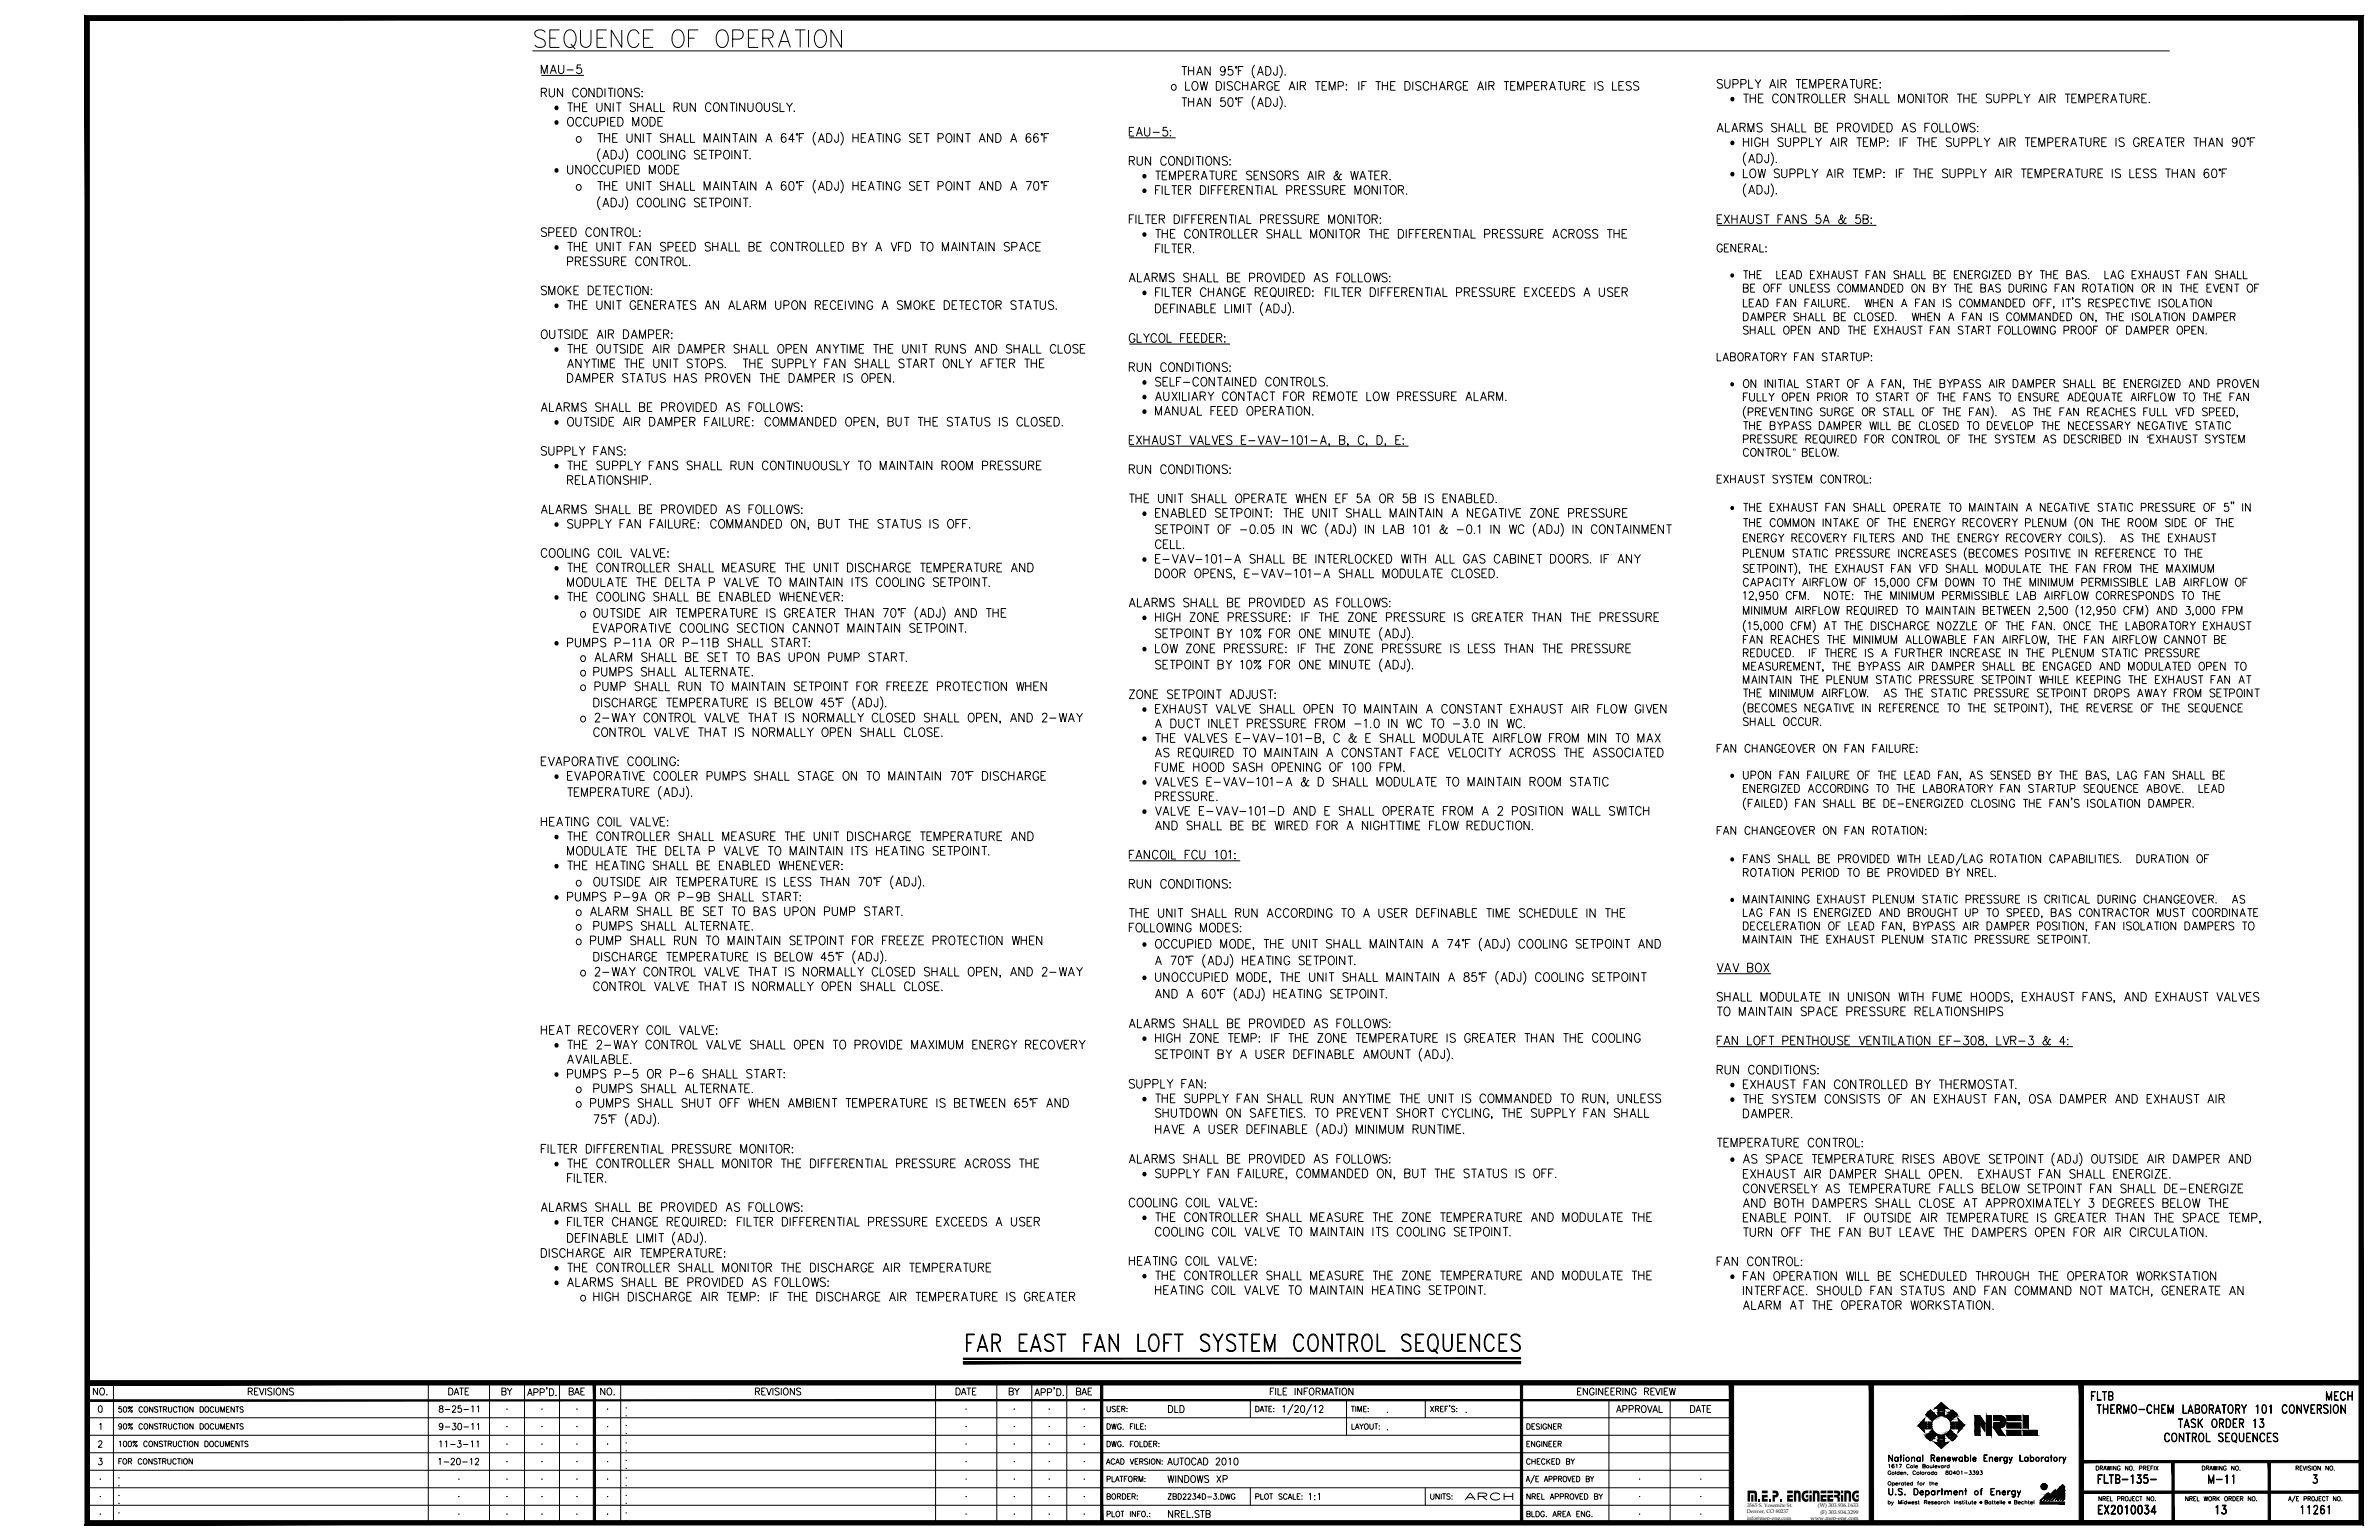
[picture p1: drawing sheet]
<svg xmlns="http://www.w3.org/2000/svg" width="864mm" height="559mm" viewBox="0 0 864 559" stroke-linecap="round" stroke-linejoin="round" font-family="sans-serif">
<defs><g id="words">
<g font-size="2">
<text x="657.2" y="551.6">www.mep-eng.com</text>
<text x="659.9" y="546.9">(W) 303.936.1633</text>
<text x="660.8" y="549.2">(F) 303.934.3299</text>
</g>
<g font-size="1.9">
<text x="634.1" y="549.2">Denver, CO 80237</text>
<text x="634.2" y="551.4">info@mep-eng.com</text>
<text x="634.2" y="546.9">3565 S. Yosemite St.</text>
</g>
</g></defs>
<!-- layer: Z-TEXT -->
<g fill="#000" stroke="#000" stroke-width=".36">
<path d="M349.7 492.8v.3l202.3-.3zM349.7 493.1l202.3-.3v.3z"/>
<path d="M349.7 494v.8l202.3-.8zM349.7 494.8l202.3-.8v.8z"/>
</g>
<g fill="none" stroke="#000" stroke-width=".36">
<path d="M350.8 484.1h3v.2h-2.7v6.1h-.3zM351.1 487.1h1.4v.3h-1.4M355.2 488.9h2.9M355.5 488.6h2.4M356.6 484.1l2 6.3h-.3l-1.7-5.4-1.6 5.4h-.3zM360.3 487.1h1.7l.7-.3a1.55 1.55 0 0 0-.7-2.5h-1.7v6.1h-.3v-6.3h2a1.73 1.73 0 0 1 1.3 1.6 1.73 1.73 0 0 1-1.3 1.7h-1.7M361.5 487.4l1.5 3h.2l-1.5-3M370 484.1h2.9v.2h-2.7v5.8h2.7v.3h-2.9zM370.2 487.1h1.5v.3h-1.5M374.6 488.9h2.9M374.8 488.6h2.4M376 484.1l1.9 6.3h-.2l-1.7-5.4-1.7 5.4h-.2z"/>
<path d="M379.6 484.3a2.04 2.04 0 0 1 3 .7h-.6l-.2-.3a1.72 1.72 0 0 0-2.4 .3v.6a4.3 4.3 0 0 0 2.4 1.8 1.68 1.68 0 0 1 .7 1.7 1.68 1.68 0 0 1-1.2 1.3h-.9l-.8-.3-.4-.6 .7 .3a1.78 1.78 0 0 0 2.4-.3 2.31 2.31 0 0 0-2.2-2.7 1.48 1.48 0 0 1-.5-2.5zM383.7 484.1h3.2v.2h-3.2zM385.2 484.3v6.1h.2v-6.1M393.4 484.1h2.9v.2h-2.6v6.1h-.3zM393.7 487.1h1.4v.3h-1.4M397.8 488.9h2.9M398 488.6h2.5M399.2 484.1l2 6.3h-.3l-1.7-5.4-1.7 5.4h-.2zM402.6 484.1l3.2 5.4v-5.4h.2v6.3l-3.1-5.4v5.4h-.3zM413 484.1h.2v6h2.7v.3h-2.9zM417.9 484.3l.4-.2a1.79 1.79 0 0 1 2.2 1.5 3.9 3.9 0 0 1-1.2 4.8 2.12 2.12 0 0 1-2.4-2.4 4.6 4.6 0 0 1 1-3.7zM417.9 484.7l.7-.4a1.81 1.81 0 0 1 1.9 2.2v1.5l-.7 1.8-.7 .3-1.2-.3a4.6 4.6 0 0 1 0-5.1z"/>
<path d="M422.5 484.1h2.9v.2h-2.7v6.1h-.2zM422.7 487.1h1.5v.3h-1.5M426.3 484.1h3.2v.2h-3.2zM427.8 484.3v6.1h.2v-6.1M436.2 484.3a2.04 2.04 0 0 1 3 .7h-.6l-.2-.3a1.66 1.66 0 0 0-2.4 .3v.6a4 4 0 0 0 2.4 1.8 1.68 1.68 0 0 1 .7 1.7 1.68 1.68 0 0 1-1.2 1.3l-1.7-.3-.4-.6 .7 .3a1.78 1.78 0 0 0 2.4-.3 2.31 2.31 0 0 0-2.2-2.7 1.53 1.53 0 0 1-.5-2.5zM442 487.1l1.7-3h.3l-1.7 3v3.3h-.3v-3.3l-1.7-3h.3l1.7 3M445.7 484.3a2.04 2.04 0 0 1 2.9 .7h-.5l-.2-.3a1.72 1.72 0 0 0-2.5 .3v.6a4.3 4.3 0 0 0 2.5 1.8 1.68 1.68 0 0 1 .7 1.7 1.68 1.68 0 0 1-1.2 1.3h-1l-.7-.3-.5-.6 .7 .3a1.78 1.78 0 0 0 2.4-.3 2.31 2.31 0 0 0-2.1-2.7 1.48 1.48 0 0 1-.5-2.5zM449.8 484.1h3.2v.2h-3.2zM451.3 484.3v6.1h.2v-6.1M454.4 484.1h2.9v.2h-2.7v5.8h2.7v.3h-2.9zM454.6 487.1h1.5v.3h-1.5M459 484.1l1.9 5.4 2-5.4v6.3h-.3v-4.8l-1.7 4.8-1.7-4.8v4.8h-.2z"/>
<path d="M470.6 484.3l.5-.2a1.84 1.84 0 0 1 2.2 1.5l-1.3-1.3a1.85 1.85 0 0 0-2.1 2.2 3.4 3.4 0 0 0 1.2 3.6h.9l1.3-1.2a1.7 1.7 0 0 1-1.7 1.6 1.7 1.7 0 0 1-1.7-1.6 4.5 4.5 0 0 1 .7-4.6zM475.7 484.3l.5-.2a2.12 2.12 0 0 1 2.4 2.4 3.7 3.7 0 0 1-1.5 3.9 2.12 2.12 0 0 1-2.4-2.4 4.6 4.6 0 0 1 1-3.7zM475.7 484.7l.7-.4a1.85 1.85 0 0 1 2 2.2 3.1 3.1 0 0 1-1.5 3.6h-.5a3.3 3.3 0 0 1-1.2-4.5zM480.3 484.1l3.1 5.4v-5.4h.2v6.3l-3.1-5.4v5.4h-.2zM485.1 484.1h3.2v.2h-3.2zM486.6 484.3v6.1h.2v-6.1M490 487.1h1.6l.8-.3a1.55 1.55 0 0 0-.8-2.5h-1.6v6.1h-.3v-6.3h1.9a1.75 1.75 0 0 1 1.3 1.6 1.75 1.75 0 0 1-1.3 1.7h-1.6M491.1 487.4l1.5 3h.2l-1.4-3M495.3 484.3l.5-.2a1.78 1.78 0 0 1 2.1 1.5 4 4 0 0 1-1.2 4.8 2.12 2.12 0 0 1-2.4-2.4 4.2 4.2 0 0 1 1-3.7zM495.3 484.7l.7-.4a1.81 1.81 0 0 1 1.9 2.2 2.98 2.98 0 0 1-1.4 3.6h-.5a3.3 3.3 0 0 1-1.2-4.5zM499.9 484.1h.2v6h2.7v.3h-2.9zM509.3 484.3a2.04 2.04 0 0 1 2.9 .7h-.5l-.2-.3a1.68 1.68 0 0 0-2.5 .3v.6a4 4 0 0 0 2.5 1.8 1.66 1.66 0 0 1 .7 1.7 1.66 1.66 0 0 1-1.2 1.3l-1.7-.3-.5-.6 .8 .3a1.78 1.78 0 0 0 2.4-.3 1.77 1.77 0 0 0-1-2.1 2.56 2.56 0 0 1-2.2-1.8v-.6z"/>
<path d="M513.9 484.1h2.9v.2h-2.7v5.8h2.7v.3h-2.9zM514.1 487.1h1.5v.3h-1.5M519.2 484.3l.5-.2a1.78 1.78 0 0 1 2.2 1.5 4 4 0 0 1-1.2 4.8 2.13 2.13 0 0 1-2.5-2.4 4.6 4.6 0 0 1 1-3.7zM519.2 484.7l.7-.4a1.81 1.81 0 0 1 2 2.2v1.5l-.7 1.8-.8 .3-1.2-.3a4.6 4.6 0 0 1 0-5.1zM520.4 489.5h.3l1.2 1.5h-.3zM523.8 484.1h.3l.2 5.4a1.5 1.5 0 0 0 2.4 0l.3-.9v-4.5h.2v4.5a1.7 1.7 0 0 1-.8 1.6 1.7 1.7 0 0 1-1.9-.1l-.7-1.5zM529.1 484.1h2.9v.2h-2.6v5.8h2.6v.3h-2.9zM529.4 487.1h1.4v.3h-1.4M533.7 484.1l3.2 5.4v-5.4h.2v6.3l-3.1-5.4v5.4h-.3zM539.8 484.3l.4-.2a1.79 1.79 0 0 1 2.2 1.5l-1.2-1.3a1.85 1.85 0 0 0-2.1 2.2 3.4 3.4 0 0 0 1.1 3.6h1l1.2-1.2a1.7 1.7 0 0 1-1.6 1.6 1.7 1.7 0 0 1-1.7-1.6 4.5 4.5 0 0 1 .7-4.6zM544.1 484.1h2.9v.2h-2.6v5.8h2.6v.3h-2.9zM544.4 487.1h1.4v.3h-1.4"/>
<path d="M549 484.3a2.04 2.04 0 0 1 2.9 .7h-.5l-.3-.3a1.68 1.68 0 0 0-2.4 .3v.6a4 4 0 0 0 2.4 1.8 1.66 1.66 0 0 1 .8 1.7 1.66 1.66 0 0 1-1.2 1.3h-1l-.7-.3-.5-.6 .7 .3a1.78 1.78 0 0 0 2.4-.3 1.77 1.77 0 0 0-.9-2.1 2.56 2.56 0 0 1-2.2-1.8v-.6z"/>
</g>
<!-- layer: x-11261 Titleblock|Z-BORD-MAIN -->
<g fill="#000" stroke="#000" stroke-width=".36">
<path d="M697.5 518.4h.8l.1 .7zM698.7 514.7l-.3 .7h-.3zM700 514.2h.3l-.1 .2zM700.6 514.8h1.5zM700.6 511.9l.2-.3 .2 .3zM701.3 512.4h.3zM701.5 518.8l.4 .7h-1.1zM702.2 511.2l.6-.2zM703.5 511.9h.8zM703.5 513.7h.8zM702.6 510.8l2.1-1.9 2.1 1.9zM705.1 511.9l.8 .1z"/>
<path d="M705.1 513.7l.8 .2zM705.9 510.8l1.1 .2zM707.3 514.8h1.5zM707.9 518.8l.7 .7h-1.1zM707.9 512.4h.3zM708.6 511.6l.3 .3h-.5zM708.9 513.9h.8l-.2 .3zM710.8 514.7l.6 .7h-.4zM711.1 518.4h.9l-.6 .7zM718.7 516.7h1.8v2.6zM699.1 521.2l.2-.2 .2 .2zM699.9 522.1h.4l.7 .5z"/>
<path d="M700.2 520.1l.1 .2h-.3zM700.9 521.8h1l-.3 .3zM701.7 520.9l.6 .4zM701.7 520.9h1.1l-.5 .4zM702.2 523.3l.6 .2zM702.6 523.7h4.2l-2.1 1.9zM703.5 520.6l.8 .2zM703.5 522.4l.8 .2zM705.1 520.8l.8-.2zM705.1 522.6l.8-.2zM706.6 523.5l.6-.2zM707.9 522.1h.3z"/>
<path d="M709.1 522.1h.5l-.7 .5zM709.2 520.1l.3 .2h-.4zM710.1 521l.2 .2h-.3zM742 539.4h1.1v.4zM748 539.4l.7-.7 .8 .7zM743.2 542l.3-.3 .3 .3zM745.8 540.9l.3-.3v.3zM746.4 543.9l-.4 .6zM746.9 541.7l-2 2.8zM746.9 541.7h.9l-2.8 2.8zM748.8 542h.7zM749.5 541l-.3 .3z"/>
<path d="M749.5 542.9v1h-.4z"/>
<path d="M31.7 507.9v.4l596.8-.4zM31.7 508.3l596.8-.4v.4z"/>
<path d="M215.4 501.7l.8 50.8v-50.8zM215.4 501.7l.8 50.8h-.8z"/>
<path d="M399.5 501.7l.8 50.8v-50.8zM399.5 501.7l.8 50.8h-.8z"/>
<path d="M551.9 501.7l.8 50.8v-50.8zM551.9 501.7l.8 50.8h-.8z"/>
<path d="M627.7 501.7l1.6 50.8v-50.8zM627.7 501.7l1.6 50.8h-1.6z"/>
<path d="M678.5 501.7l1.6 50.8v-50.8zM678.5 501.7l1.6 50.8h-1.6z"/>
<path d="M696.4 517.2h3l-2.6-.3zM696.8 516.9h2.6v.3z"/>
<path d="M697.5 516.1l-.7 .8h2.6zM697.5 516.1h2l-.1 .8z"/>
<path d="M696.4 517.2l.4 .4h2.6zM696.4 517.2h3v.4z"/>
<path d="M698.1 515.4l-.6 .7h.8zM698.1 515.4h.3l-.1 .7z"/>
<path d="M696.8 517.6l.7 .8h2zM696.8 517.6h2.6l.1 .8z"/>
<path d="M697.5 518.4l.6 .7h.3zM698.1 519.1h.3l.3 .6z"/>
<path d="M699.1 513.3h.4zM699.1 513.3h.4z"/>
<path d="M699.1 513.3h.4l-.2 .2zM699.7 512.6l-.6 .7h.4zM699.7 512.6h.4l-.6 .7z"/>
<path d="M699.9 512.4l-.2 .2h.4zM699.9 512.4h.4l-.2 .2z"/>
<path d="M699.9 513.7l-.1 .2h.7zM699.9 513.7h.7l-.1 .2z"/>
<path d="M699.9 512.4h.4l.3-.5zM700.6 511.9h.4l-.7 .5z"/>
<path d="M700.2 513.3l-.3 .4h.7zM700.2 513.3h.9l-.5 .4z"/>
<path d="M699.8 513.9l.5 .3zM699.8 513.9h.7l-.2 .3z"/>
<path d="M700.1 516.1l-.1 .7h1.2zM700.1 516.1h1.3l-.2 .7z"/>
<path d="M700 516.8l1.2 .1zM700 516.8l1.2 .1z"/>
<path d="M700 516.9v.7h1.2zM700 516.9h1.2v.7z"/>
<path d="M700 517.6l1.2 .1zM700 517.6l1.2 .1z"/>
<path d="M700 517.7l.1 .7h1.3zM700 517.7h1.2l.2 .7z"/>
<path d="M700.2 513.3h.9zM700.4 513.2h.8z"/>
<path d="M700.4 513.2h.8l-.4-.4zM700.8 512.8h1l-.6 .4z"/>
<path d="M700.9 514.4l-.3 .4h1.5zM700.9 514.4h1.6l-.4 .4z"/>
<path d="M700.6 514.8l1.3 .2zM700.8 515h1.1l-.4 .7z"/>
<path d="M700.6 519.7h1.5zM700.8 519.5l1.3 .2z"/>
<path d="M700.8 512.8h1zM700.9 512.7h1z"/>
<path d="M700.9 512.7h1l-.6-.3zM701.3 512.4l.6 .3z"/>
<path d="M701.1 514.2l-.2 .2h1.6zM701.1 514.2h1.8l-.4 .2z"/>
<path d="M701.1 514.2h1.8zM701.2 514h2z"/>
<path d="M701.2 514h2l-1.5-.4zM701.7 513.6h1.1l.4 .4z"/>
<path d="M701.7 513.6h1.1l-.5-.4zM702.3 513.2l.5 .4z"/>
<path d="M702.5 511h.3zM702.6 510.8h.9z"/>
<path d="M703.5 510.8l2.4 .2zM703.5 510.8l2.4 .2z"/>
<path d="M703.5 511v.9h2.4zM703.5 511h2.4v.9z"/>
<path d="M703.5 512.6h2.4zM704.3 512.5l1.6 .1z"/>
<path d="M703.5 512.6v1.1h2.4zM703.5 512.6h2.4v1.1z"/>
<path d="M705.9 510.8l1.1 .2zM706.6 511l.6 .2z"/>
<path d="M706.3 514h1.9l-1.5-.4zM706.7 513.6h1.1l.4 .4z"/>
<path d="M706.3 514l2 .2zM706.3 514l2 .2z"/>
<path d="M707.1 513.2l-.4 .4h1.1zM707.1 513.2l.7 .4z"/>
<path d="M706.5 514.2l.5 .2h1.6zM706.5 514.2h1.8l.3 .2z"/>
<path d="M707 514.4l.3 .4h1.5zM707 514.4h1.6l.2 .4z"/>
<path d="M707.3 514.8l1.3 .2zM707.5 515h1.1l-.7 .7z"/>
<path d="M707.5 519.5l-.2 .2h1.5zM707.5 519.5l1.3 .2z"/>
<path d="M707.9 512.4l-.3 .3h1zM707.9 512.4l.7 .3z"/>
<path d="M707.6 512.7l1 .1zM707.6 512.7l1 .1z"/>
<path d="M708.3 517.7l-.2 .7h1.2zM708.3 517.7h1.2l-.2 .7z"/>
<path d="M707.6 512.8l.6 .4h.9zM707.6 512.8h1l.5 .4z"/>
<path d="M708.1 516.1l.2 .7h1.2zM708.1 516.1h1.2l.2 .7z"/>
<path d="M708.3 516.8l1.2 .1zM708.3 516.8l1.2 .1z"/>
<path d="M708.3 516.9v.7h1.2zM708.3 516.9h1.2v.7z"/>
<path d="M708.3 517.6l1.2 .1zM708.3 517.6l1.2 .1z"/>
<path d="M708.2 513.2l1 .1zM708.2 513.2l1 .1z"/>
<path d="M708.3 513.3l.5 .4h.7zM708.3 513.3h.9l.3 .4z"/>
<path d="M708.8 513.7l.9 .2zM708.8 513.7l.9 .2z"/>
<path d="M708.9 513.9l.6 .3zM709.1 514.2h.4l-.3 .2z"/>
<path d="M708.4 511.9l.7 .5h.5zM708.4 511.9h.5l.7 .5z"/>
<path d="M709.1 512.4l.6 .2zM709.1 512.4l.6 .2z"/>
<path d="M710 513.3h.3zM710 513.3h.3z"/>
<path d="M710.1 517.6l-.1 .8h2zM710.1 517.6h2.6l-.7 .8z"/>
<path d="M710 516.1l.1 .8h2.6zM710 516.1h2l.7 .8z"/>
<path d="M710.1 516.9v.3h2.9zM710.1 516.9h2.6l.3 .3z"/>
<path d="M710.1 517.2v.4h2.6zM710.1 517.2h2.9l-.3 .4z"/>
<path d="M710 513.3h.3l-.2 .2zM709.4 512.6l.6 .7h.3zM709.4 512.6h.3l.6 .7z"/>
<path d="M711 515.4l.1 .7h.9zM711 515.4h.4l.6 .7z"/>
<path d="M711.1 518.4l-.1 .7h.4zM711 519.1h.4l-.6 .6z"/>
<path d="M716.9 513.7v2.7h3.6zM716.9 513.7h1.8l1.8 2.7z"/>
<path d="M716.9 516.4v.3h3.6zM716.9 516.4h3.6v.3z"/>
<path d="M716.9 516.7v2.6h1.8zM716.9 516.7h1.8v2.6z"/>
<path d="M723.8 513.7h2.6zM723.8 513.7h2.6z"/>
<path d="M723.8 513.7v.3h3.2zM723.8 513.7h2.6l.6 .3z"/>
<path d="M723.8 514v.3h3.6zM723.8 514h3.2l.4 .3z"/>
<path d="M723.8 514.3v.5h4zM723.8 514.3h3.6l.4 .5z"/>
<path d="M723.8 514.8v.5h4.2zM723.8 514.8h4l.2 .5z"/>
<path d="M723.8 515.3l4.2 .2zM723.8 515.3l4.2 .2z"/>
<path d="M723.8 516.4l4.2 .1zM723.8 516.4h4.2z"/>
<path d="M723.8 516.5v.5h4zM723.8 516.5h4.2l-.2 .5z"/>
<path d="M723.8 517v.5h3.6zM723.8 517h4l-.4 .5z"/>
<path d="M723.8 517.5v.3h3.2zM723.8 517.5h3.6l-.4 .3z"/>
<path d="M723.8 517.8v.2h2.6zM723.8 517.8h3.2l-.6 .2z"/>
<path d="M723.8 518l2.1 .1zM723.8 518h2.6z"/>
<path d="M725.9 516.4h2.1zM726.1 516.3l1.9 .1z"/>
<path d="M725.9 515.5h2.1zM725.9 515.5h2.1z"/>
<path d="M726.1 516.3h1.9zM726.3 516.1h1.8z"/>
<path d="M726.1 515.5l2 .2zM726.1 515.5l2 .2z"/>
<path d="M726.3 515.9v.2h1.8zM726.3 515.9h1.8v.2z"/>
<path d="M726.3 515.7v.2h1.8zM726.3 515.7h1.8v.2z"/>
<path d="M728.5 513.7v1.8h5.1zM728.5 513.7h5.1v1.8z"/>
<path d="M728.5 516.4v1.7h5.1zM728.5 516.4h5.1v1.7z"/>
<path d="M734.5 513.7v4.4h1.8zM734.5 513.7h1.8v4.4z"/>
<path d="M754.7 501.7l1.6 50.8v-50.8zM754.7 501.7l1.6 50.8h-1.6z"/>
<path d="M31.7 502.6h825.4v-1.6zM31.7 501h825.4l-825.4 1.6z"/>
<path d="M699.1 521.2h.4zM699.1 521.2h.4z"/>
<path d="M699.1 521.2l.6 .7h.4zM699.1 521.2h.4l.6 .7z"/>
<path d="M699.8 520.5h.7l-.5-.2zM700 520.3l.5 .2z"/>
<path d="M699.7 521.9l.6 .2zM699.7 521.9l.6 .2z"/>
<path d="M699.9 522.1l.7 .5h.4zM700.6 522.6h.4l-.2 .2z"/>
<path d="M699.8 520.5l.8 .3zM699.8 520.5l.8 .3z"/>
<path d="M699.9 520.8l.3 .4h.9zM699.9 520.8h.7l.5 .4z"/>
<path d="M700.2 521.2l1 .1zM700.2 521.2l1 .1z"/>
<path d="M700.4 521.3l.4 .4h1zM700.4 521.3h.8l.6 .4z"/>
<path d="M700.8 521.7l1.1 .1zM700.8 521.7l1.1 .1z"/>
<path d="M700.9 521.8l.7 .3zM701.3 522.1h.3z"/>
<path d="M700.6 519.7l.3 .3h1.6zM700.6 519.7h1.5l.4 .3z"/>
<path d="M700.9 520l.2 .3h1.8zM700.9 520h1.6l.4 .3z"/>
<path d="M701.1 520.3l2.1 .2zM701.1 520.3l2.1 .2z"/>
<path d="M701.2 520.5l.5 .4h1.1zM701.2 520.5h2l-.4 .4z"/>
<path d="M702.5 523.5l1 .2zM702.5 523.5l1 .2z"/>
<path d="M703.5 520.8v1.1h2.4zM703.5 520.8h2.4v1.1z"/>
<path d="M703.5 522.6v.9h2.4zM703.5 522.6h2.4v.9z"/>
<path d="M703.5 523.5l2.4 .2zM703.5 523.5l2.4 .2z"/>
<path d="M703.5 521.9l1.6 .1zM703.5 521.9h2.4z"/>
<path d="M705.9 523.7h.9zM706.6 523.5h.4z"/>
<path d="M706.3 520.5h1.9zM706.5 520.3h1.8z"/>
<path d="M706.5 520.3h1.8l-1.3-.3zM707 520h1.6l-.3 .3z"/>
<path d="M706.3 520.5l.4 .4h1.1zM706.3 520.5h1.9l-.4 .4z"/>
<path d="M707 520h1.6l-1.3-.3zM707.3 519.7h1.5l-.2 .3z"/>
<path d="M706.7 520.9l.5 .4zM706.7 520.9h1.1l-.6 .4z"/>
<path d="M707.6 521.8h1zM707.6 521.7h1z"/>
<path d="M707.6 521.7h1l-.4-.4zM708.2 521.3h.9l-.5 .4z"/>
<path d="M707.6 521.8l.6 .3zM707.6 521.8h1l-.4 .3z"/>
<path d="M708.2 521.3h.9zM708.3 521.2h.9z"/>
<path d="M708.3 521.2h.9l-.4-.4zM708.8 520.8h.7l-.3 .4z"/>
<path d="M708.9 520.5l-.1 .3h.7zM708.9 520.5h.8l-.2 .3z"/>
<path d="M709.1 520.3l-.2 .2h.8zM709.1 520.3l.6 .2z"/>
<path d="M709.1 522.1h.5l-.2-.2zM709.4 521.9h.3l-.1 .2z"/>
<path d="M708.4 522.6h.5l.2-.5zM708.4 522.6h.5l-.3 .2z"/>
<path d="M710 521.2l-.6 .7h.3zM710 521.2h.3l-.6 .7z"/>
<path d="M710 521.2h.3zM710 521.2h.3z"/>
<path d="M716.9 519.3v1.5h1.8zM716.9 519.3h1.8v1.5z"/>
<path d="M721.1 513.7v7.1h1.8zM721.1 513.7h1.8v7.1z"/>
<path d="M723.8 518.1l1.8 2.7h2.1zM723.8 518.1h2.1l1.8 2.7z"/>
<path d="M728.5 519v1.8h5.1zM728.5 519h5.1v1.8z"/>
<path d="M734.5 519v1.8h5zM734.5 519h5v1.8z"/>
<path d="M741 539.8l.2 .4 .8-.8zM741.2 540.2l.8-.8-.4 1.1zM742 539.4l-.4 1.1 .4 .1z"/>
<path d="M741.2 538.7l-.2 .3 1 .4zM741 539l1 .4h-1.1zM740.9 539.4l.1 .4 1-.4z"/>
<path d="M742 538.3v1.1l.5-1zM741.6 538.4l.4-.1v1.1zM741.2 538.7l.8 .7-.4-1z"/>
<path d="M742 539.4h1.1v-.4zM742.8 538.7l.3 .3-1.1 .4zM742.5 538.4l-.5 1 .8-.7z"/>
<path d="M755.5 529.9v.8l101.6-.8zM755.5 530.7l101.6-.8v.8z"/>
<path d="M788.4 530.3l.8 22.2v-22.2zM788.4 530.3l.8 22.2h-.8z"/>
<path d="M823.4 530.3l.8 22.2v-22.2zM823.4 530.3l.8 22.2h-.8z"/>
<path d="M718.9 545l-.1 .2h.3zM718.8 545.2h.3l-.2 .2zM719.1 545.2l-.2 .2 .2 .1z"/>
<path d="M719.1 545.2v.3l.2-.1zM719.1 545.2h.3l-.1 .2z"/>
<path d="M719.3 545l-.2 .2h.3zM719.1 544.9l.2 .1-.2 .2zM718.9 545l.2 .2v-.3z"/>
<path d="M729.3 545l-.1 .2h.3zM729.2 545.2h.3l-.2 .2zM729.5 545.2l-.2 .2 .2 .1z"/>
<path d="M729.5 545.2v.3l.2-.1zM729.5 545.2h.3l-.1 .2z"/>
<path d="M729.7 545l-.2 .2h.3zM729.5 544.9l.2 .1-.2 .2zM729.3 545l.2 .2v-.3z"/>
<path d="M740.5 545l9 .8h-9zM740.5 545l9 .8v-.8z"/>
<path d="M740.6 544.6l1.7-1.7zM740.6 544.6l1.7-1.7h.5z"/>
<path d="M742 539.4v1.2l.5-.1zM742 539.4l.8 .8-.3 .3zM742 539.4l.8 .8 .3-.4z"/>
<path d="M742.3 542.9h.5zM742.3 542.9h.6z"/>
<path d="M742.3 542.9h1.4l-1-.4zM742.7 542.5h1.3l-.3 .4z"/>
<path d="M742.7 542.5h2.3zM742.8 542.4h2.3z"/>
<path d="M742.8 542.4h1.4l-1-.4zM743.2 542h.6l.4 .4z"/>
<path d="M742.9 542.9h.7zM742.9 542.9h.8z"/>
<path d="M742.8 542.9l-.9 1.7 1.7-1.7zM742.8 542.9l-.9 1.7z"/>
<path d="M744 542.5l-.1 .4h.8zM744 542.5h1l-.3 .4z"/>
<path d="M744.2 542.4h.9l-.4-.4zM744.7 542h.9l-.5 .4z"/>
<path d="M743.9 542.9l-1 1.7 1.8-1.7zM743.9 542.9l-1 1.7z"/>
<path d="M744.7 542h1.8l-1.5-.3zM745 541.7h1.8l-.3 .3z"/>
<path d="M745 541.7h1.8l-1.5-.3zM745.3 541.4h1.8l-.3 .3z"/>
<path d="M745.3 541.4h2.8zM745.4 541.3h2.8z"/>
<path d="M745.6 542l-.3 .4h.8zM745.6 542h.9l-.4 .4z"/>
<path d="M745.4 541.3h.7l-.3-.4zM745.8 540.9h.3v.4z"/>
<path d="M745.3 542.4l-1.4 2.2 2.2-2.2zM745.3 542.4l-1.4 2.2z"/>
<path d="M746.1 541.3h2.1l-1.6-.4zM746.6 540.9h2l-.4 .4z"/>
<path d="M748.5 541l-2.1 2.9zM748.5 541h1l-3 2.9z"/>
<path d="M748 539.4l-1.4 1.5h2.9zM748 539.4h1.5v1.5z"/>
<path d="M748.7 542l-1.8 2.5zM748.7 542h.8l-2.6 2.5z"/>
<path d="M747.1 541.4l-.2 .3h.9zM747.1 541.4h1l-.3 .3z"/>
<path d="M748.3 543.9l-.4 .6zM748.3 543.9h.2l-.6 .6z"/>
<path d="M748.9 542.9l-.6 1zM748.9 542.9h.6l-1 1z"/>
<path d="M748.6 540.9l.9 .1zM748.6 540.9l.9 .1z"/>
<path d="M748.7 542h.8zM749.2 541.3l-.4 .7h.7zM749.2 541.3h.3v.7z"/>
<path d="M749.1 543.9l-.3 .7zM749.1 543.9h.4l-.7 .7z"/>
<path d="M749.5 542l-.6 .9h.6zM749.5 542v.9z"/>
<path d="M755.5 541v.8l101.6-.8zM755.5 541.8l101.6-.8v.8z"/>
<path d="M856.3 7.3v544.5l1.6 1.6zM857.9 5.7v547.7l-1.6-546.1zM32.4 7.3h823.9l1.6-1.6zM30.8 5.7h827.1l-825.5 1.6zM30.8 5.7l1.6 546.1v-544.5zM30.8 5.7l1.6 546.1-1.6 1.6zM32.4 551.8l-1.6 1.6 825.5-1.6zM30.8 553.4l825.5-1.6 1.6 1.6z"/>
</g>
<g fill="none" stroke="#000" stroke-width=".36">
<path d="M31.7 514.4h596.8M35.4 503.7v2.5l-1.5-2.5v2.5M36.6 503.8l.3-.1a1.28 1.28 0 0 1 1.1 1.2 1.28 1.28 0 0 1-1.1 1.3 1.54 1.54 0 0 1-.3-2.4zM38.7 506.1h.2zM41.2 501.7v50.8M90.1 504.9l1.3-.1 .2-.4-.1-.5-1.4-.2v2.5M90.9 504.9l.7 1.3M92.4 504.9h.8M93.8 503.7h-1.4v2.5h1.4M94.1 503.7l.9 2.5 .9-2.5M96.4 503.7v2.5M98.7 504l-.5-.3-.8 .1-.1 .7 1.2 .6 .2 .8-.5 .3-1-.3"/>
<path d="M99.5 503.7v2.5M100.7 503.8l.2-.1a1.28 1.28 0 0 1 1.1 1.2 1.28 1.28 0 0 1-1.1 1.3 1.58 1.58 0 0 1-.2-2.4zM104.3 503.7v2.5l-1.6-2.5v2.5M106.5 504l-.5-.3-.8 .1-.1 .7 1.2 .6 .2 .8-.5 .3-1-.3M155.5 501.7v50.8M162.9 503.7a1.3 1.3 0 0 1 1.5 1.2 1.3 1.3 0 0 1-1.5 1.3zM164.8 506.2l.9-2.5 .9 2.5M165.2 505.3h1M166.8 503.7h1.5M167.5 503.7v2.5M168.9 504.9h.8M170.3 503.7h-1.4v2.5h1.4"/>
<path d="M177.7 501.7v50.8M182.2 504.9l1.3-.1 .2-.4-.2-.6-1.3-.1v2.5l1.3-.1 .2-.8-.5-.4M184.1 503.7l.9 1.2v1.3M185.9 503.7l-.9 1.2M190.4 501.7v50.8M191.5 506.4l.9-2.5 .8 2.5M191.8 505.6h1.1M193.8 505.3l1.3-.2 .1-.9-1.4-.3v2.5M196.1 505.3l1.3-.2 .1-.9-1.4-.3v2.5M198.6 503.6h-.2h.2l-.2 .6M199.5 503.9a1.3 1.3 0 0 1 1.5 1.3 1.3 1.3 0 0 1-1.5 1.2zM201.8 506.2v.2z"/>
<path d="M203.1 501.7v50.8M206.6 504.9l1.3-.1 .2-.4-.2-.6-1.3-.1v2.5l1.3-.1 .2-.8-.5-.4M208.6 506.2l.9-2.5 .8 2.5M208.9 505.3h1.1M210.8 504.9h.9M212.2 503.7h-1.4v2.5h1.4M219.6 503.7v2.5l-1.6-2.5v2.5M220.8 503.8l.2-.1a1.28 1.28 0 0 1 1.1 1.2 1.28 1.28 0 0 1-1.1 1.3 1.58 1.58 0 0 1-.2-2.4zM222.8 506.1h.2zM225.3 501.7v50.8M274.2 504.9l1.3-.1 .2-.9-1.5-.2v2.5M275 504.9l.7 1.3"/>
<path d="M276.5 504.9h.9M277.9 503.7h-1.4v2.5h1.4M278.3 503.7l.8 2.5 .9-2.5M280.6 503.7v2.5M282.9 504l-.3-.2a.9 .9 0 0 0-1.3 .2l.2 .6 1.4 .9v.4l-.6 .3-1-.3M283.6 503.7v2.5M284.8 503.8l.2-.1a1.28 1.28 0 0 1 1.2 1.2 1.28 1.28 0 0 1-1.2 1.3 1.58 1.58 0 0 1-.2-2.4zM288.4 503.7v2.5l-1.5-2.5v2.5M290.7 504l-.6-.3-.7 .1-.2 .7 1.3 .6 .2 .8-.6 .3-.9-.3M339.6 501.7v50.8M347 503.7a1.3 1.3 0 0 1 1.6 1.2 1.3 1.3 0 0 1-1.6 1.3zM349 506.2l.8-2.5 .9 2.5"/>
<path d="M349.3 505.3h1.1M350.9 503.7h1.6M351.7 503.7v2.5M353 504.9h.9M354.4 503.7h-1.4v2.5h1.4M361.9 501.7v50.8M366.3 504.9l1.4-.1 .2-.4-.2-.6-1.4-.1v2.5l1.4-.1 .2-.8-.6-.4M368.3 503.7l.9 1.2v1.3M370 503.7l-.8 1.2M374.6 501.7v50.8M375.7 506.4l.8-2.5 .9 2.5M376 505.6h1.1"/>
<path d="M377.9 505.3l1.4-.2 .1-.9-1.5-.3v2.5M380.2 505.3l1.3-.2 .2-.9-1.5-.3v2.5M382.7 503.6h-.2h.2l-.2 .6M383.6 503.9a1.3 1.3 0 0 1 1.6 1.3 1.3 1.3 0 0 1-1.6 1.2zM386 506.2v.2zM387.3 501.7v50.8M390.8 504.9l1.3-.1 .2-.4-.2-.6-1.3-.1v2.5l1.3-.1 .2-.8-.6-.4M392.7 506.2l.9-2.5 .8 2.5M393.1 505.3h1M395 504.9h.9M396.4 503.7h-1.4v2.5h1.4M401.9 516.6a1.07 1.07 0 0 1 1.2 .7 1.07 1.07 0 0 1-.6 1.3h-.6z"/>
<path d="M401.9 510.3v1.4l.5 .6 .6-.3 .1-1.7M403.5 516.6l.5 2 .4-2 .4 2 .4-2M404.9 510.6l-.4-.3-.8 .3 .2 .5 1 .6-.4 .6-.8-.3M405.5 511.2h.7M406.6 510.3h-1.1v2h1.1M407 517.1a.67 .67 0 0 0-.8-.5 .67 .67 0 0 0-.5 .8v.5a.67 .67 0 0 0 .7 .8 .67 .67 0 0 0 .6-.8h-.4M407.2 511.2l1-.1 .2-.4-.4-.4h-.8v2M407.7 518.5h.1M407.8 511.2l.6 1.1M409.1 512.1h.1M409.1 510.9v.2zM410.3 517.6h.7"/>
<path d="M411.5 516.6h-1.2v2M411.9 516.6v2M412.6 516.6v2h1M414 517.6h.8M415.2 516.6h-1.2v2h1.2M415.8 518.5h.1M415.8 517.3v.2zM453.9 508.1v6.3M455.8 510.3a1.07 1.07 0 0 1 1.2 .7 1.07 1.07 0 0 1-.5 1.3h-.7zM457.4 512.3l.7-2 .7 2M457.7 511.6h.8M459 510.3h1.2"/>
<path d="M459.6 510.3v2M460.6 511.2h.7M461.1 504.9h.9M461.8 510.3h-1.2v2h1.2M462.3 511.1h.2zM462.3 512.2h.2zM462.5 503.7h-1.4v2.5M463.1 503.7v2.5M463.9 503.7v2.5h1.3M465.8 504.9h.9M467.2 503.7h-1.4v2.5h1.4M470.1 503.7v2.5"/>
<path d="M472.6 503.7v2.5l-1.6-2.5v2.5M473.4 504.9h.9M474.8 503.7h-1.4v2.5M475.7 503.8l.2-.1a1.28 1.28 0 0 1 1.1 1.2 1.28 1.28 0 0 1-1.1 1.3 1.58 1.58 0 0 1-.2-2.4zM477.8 504.9l1.3-.1 .2-.4-.2-.6-1.3-.1v2.5M478.5 504.9l.8 1.3M480 506.2v-2.5l.9 2.5 .9-2.5v2.5M482.3 506.2l.9-2.5 .9 2.5M482.7 505.3h1M484.3 503.7h1.5M485 503.7v2.5M486.4 503.7v2.5"/>
<path d="M487.5 503.8l.3-.1a1.28 1.28 0 0 1 1.1 1.2 1.28 1.28 0 0 1-1.1 1.3 1.54 1.54 0 0 1-.3-2.4zM488.8 508.1v12.7M490.5 510.3h1.2M490.8 516.6v2h1M491.1 510.3v2M491.1 503.7v2.5l-1.5-2.5v2.5M492 518.6l.7-2 .7 2M492.2 510.3v2M492.2 518h.9M492.9 512.3v-2l.7 2 .6-2v2M493.6 516.6l.6 1v1M494.9 511.2h.7"/>
<path d="M494.9 516.6l-.7 1M495.5 516.9l.1-.2a1 1 0 0 1 1.2 .7 1 1 0 0 1-.6 1.2 1.05 1.05 0 0 1-.9-.6 1.05 1.05 0 0 1 .2-1.1zM496.1 510.3h-1.2v2h1.2M496.7 512.1h.1M496.7 510.9v.2zM497.3 516.6v1.5l.5 .5 .6-.2 .1-1.8M499 516.6h1.2M499.6 516.6v2M500.7 518.5h.1M500.7 517.3v.2zM517.4 508.1v6.3M519.2 510.3l1.3 2"/>
<path d="M520.5 510.3l-1.3 2M521.1 511.2l1-.1 .1-.6-1.1-.2v2M521.7 511.2l.6 1.1M522.9 511.2h.7M524 510.3h-1.1v2h1.1M524.6 511.2h.7M525.7 510.3h-1.1v2M526.3 510l-.2 .5M528.1 510.6l-.4-.3-.8 .3 .2 .5 1 .6-.4 .6-.8-.3M528.8 512.1h.1M528.8 510.9v.2zM554.3 516.6a1.07 1.07 0 0 1 1.2 .7 1.07 1.07 0 0 1-.6 1.3h-.6z"/>
<path d="M556.1 517.6h.7M557.2 516.6h-1.1v2h1.1M558.9 516.9l-.5-.3-.8 .3 .3 .5 1 .7-.5 .5-.8-.2M559.5 516.6v2M561.4 517.1a.67 .67 0 0 0-.8-.5 .67 .67 0 0 0-.5 .8v.5a.67 .67 0 0 0 .7 .8 .67 .67 0 0 0 .6-.8h-.4M563.2 516.6v2l-1.2-2v2M564 517.6h.6M565.1 516.6h-1.1v2h1.1M565.6 517.6l1-.1 .1-.7-1.1-.2v2M566.2 517.6l.6 1M572.7 504.9h.9M574.1 503.7h-1.4v2.5h1.4"/>
<path d="M576.3 503.7v2.5l-1.6-2.5v2.5M578.7 504.3a.84 .84 0 0 0-1-.6 .84 .84 0 0 0-.7 .9v.7a.83 .83 0 0 0 .9 .9 .83 .83 0 0 0 .8-.9h-.6M579.4 503.7v2.5M581.8 503.7v2.5l-1.5-2.5v2.5M582.7 504.9h.9M584.1 508.1v44.4M584.1 503.7h-1.4v2.5h1.4M584.8 504.9h.8M586.2 503.7h-1.4v2.5h1.4M586.8 512.5l.9-2.5 .8 2.5M586.9 504.9l1.2-.1 .3-.4-.2-.5-1.3-.2v2.5M587.1 511.7h1.1"/>
<path d="M587.6 504.9l.8 1.3M589.1 511.4l1.3-.2 .2-.3-.2-.8-1.3-.1v2.5M589.1 503.7v2.5M591.4 511.4l1.3-.2 .2-.3-.2-.8-1.3-.1v2.5M591.5 503.7v2.5l-1.5-2.5v2.5M593.7 511.2l1.3-.1 .2-.3-.2-.7-1.3-.1v2.5M593.9 504.3a.84 .84 0 0 0-1-.6 .84 .84 0 0 0-.6 .9v.7a.83 .83 0 0 0 .8 .9 .83 .83 0 0 0 .8-.9h-.5M594.4 511.2l.8 1.3M596 510.4l.5-.4a1.28 1.28 0 0 1 1.1 1.3 1.28 1.28 0 0 1-1.1 1.2l-.7-.9zM597 504.9l1.3-.1 .2-.4-.2-.6-1.3-.1v2.5M597.7 504.9l.8 1.3M598 510l.9 2.5 .9-2.5"/>
<path d="M599.3 504.9h.8M600 512.5l.9-2.5 .8 2.5M600.3 511.7h1.1M600.7 503.7h-1.4v2.5h1.4M601 503.7l.8 2.5 .9-2.5M602.3 510v2.5h1.3M603.3 503.7v2.5M604.1 504.9h.9M605.6 503.7h-1.5v2.5h1.5M606 503.7l.5 2.5 .6-2.5 .5 2.5 .6-2.5M606.3 508.1v44.4M613.7 510a1.3 1.3 0 0 1 1.6 1.3 1.3 1.3 0 0 1-1.6 1.2z"/>
<path d="M615.7 512.5l.8-2.5 .9 2.5M616 511.7h1.1M617.6 510h1.6M618.4 510v2.5M619.7 511.2h.9M621.1 510h-1.4v2.5h1.4M698.3 516.1l1.2-.1v2.4M698.3 518.4h1.2M698.3 518.4l.4 1.3M698.7 514.7l-2.3 2.5 2.3 2.5M698.7 514.7l-.4 1.3M700.1 516.1l1.3-.1-.2 1 .2 1.4"/>
<path d="M700.1 518.4h1.3M700.1 516v2.4M700.8 511.6l.2 .2-1.7 1.7-.2-.2 .3-.4 1.4-1.3M701.5 515.7l.9-1.2 .8-.5-.9-.9-1.7 1.7 .9 .9M701.9 512.7l-1.7 1.7-.4-.5 1.7-1.6 .4 .4M703.5 512.6v1.2l1-.1 1.4 .1M703.5 510.8v1.2h2.4M705.9 510.8v1.2M705.9 512.6v1.3M705.9 510.8l1.3 .4-2.5-2.3-2.5 2.3 1.3-.4M705.9 512.6h-2.4M707.6 512.7l1.6 1.7 .5-.5-1.7-1.6-.4 .4"/>
<path d="M708.1 516.1l1.2-.1v2.4M708.1 518.4h1.2M708.1 516l.2 1-.2 1.4M708.6 511.6l-.2 .2 1.7 1.7 .2-.2-.3-.4-1.4-1.3M708.8 519.7l-.8-.9-.6 .8-1.1 .8 .8 .9M708.8 514.8l-.9 .9M708.8 514.8l-1.7-1.7-.8 .9 .8 .5 .9 1.2M708.8 519.6l-1.7 1.7M710 518.4h1.1M711.2 518.4l-.4 1.3 2.2-2.5-2.2-2.5 .4 1.3-1.2 .1v2.3M716.9 513.7h1.8l1.8 2.7v2.9l-1.8-2.6v4.1h-1.8zM721.1 513.7h1.8v7.1h-1.8z"/>
<path d="M725.9 513.7h-2.1v1.8h2.1M725.9 516.4h-2.1v1.7l1.8 2.7h2.1l-1.8-2.7M725.9 515.4l.4 .5-.4 .4M725.9 513.6a2.22 2.22 0 0 1 2.2 2.3 2.22 2.22 0 0 1-2.2 2.2M728.5 513.7h5.1v1.8h-5.1zM728.5 516.4h5.1v1.7h-5.1zM728.5 519h5.1v1.8h-5.1zM734.5 513.7h1.8v4.4h-1.8zM734.5 519h5v1.8h-5zM31.7 533.5h596.8M31.7 520.8h596.8M31.7 527.1h596.8"/>
<path d="M31.7 539.8h596.8M401.6 531.3l.7-2 .7 2M401.9 536.7l1-.1 .1-.7-1.1-.2v2M401.9 523a1.07 1.07 0 0 1 1.2 .7 1.07 1.07 0 0 1-.6 1.3h-.6zM401.9 530.7h.8M403.5 523l.5 2 .4-2 .4 2 .4-2M403.7 535.7v2h1M404.7 529.8a.67 .67 0 0 0-.9-.5 .67 .67 0 0 0-.5 .8v.5a.67 .67 0 0 0 .6 .7 .67 .67 0 0 0 .8-.4M404.9 537.7l.7-2 .7 2M405 531.3l.7-2 .7 2M405.2 537h.8M405.2 530.7h.9"/>
<path d="M406.5 535.7h1.2M406.9 529.3a1.03 1.03 0 0 1 1.2 1 1.03 1.03 0 0 1-1.2 1zM407 523.5a.67 .67 0 0 0-.8-.5 .67 .67 0 0 0-.5 .8v.4a.67 .67 0 0 0 .7 .8 .67 .67 0 0 0 .6-.8h-.4M407.1 535.7v2M407.7 524.8h.1M408.1 536.6h.7M409.3 535.7h-1.2v2M409.8 536l.4-.3a.98 .98 0 0 1 .8 1 .98 .98 0 0 1-1 .9l-.4-.7zM410.2 529.3l.7 2 .7-2M410.3 523.9h.7M411.5 523h-1.2v2M411.6 536.6l1.1-.1v-.6l-1.1-.2v2"/>
<path d="M412 523.3l.1-.2a.92 .92 0 0 1 1.1 .9 .92 .92 0 0 1-1.1 .9l-.3-.7zM412.1 530.3h.6M412.2 536.6l.6 1.1M413.2 529.3h-1.1v2h1.1M413.5 537.7v-2l.6 2 .8-2v2M413.7 530.3l1.1-.1 .1-.7-1.2-.2v2M413.8 523v2h1.1M414.3 530.3l.6 1M415.3 523a1.04 1.04 0 0 1 1.2 1 1.04 1.04 0 0 1-1.2 1zM415.6 537.5h.1M415.6 536.3v.2zM416.7 529.6l-.5-.3-.8 .3 .2 .5 1 .5-.1 .7h-.6l-.5-.3"/>
<path d="M417.1 523.9h.7M417.3 529.3v2M418.1 529.6l.1-.2a.92 .92 0 0 1 1.1 .9 .92 .92 0 0 1-1.1 1l-.3-.7zM418.2 523h-1.1v2h1.1M418.7 523.9l1.1-.1 .1-.6-1.2-.2v2M419.4 523.9l.6 1.1M420.7 524.8h.1M420.7 523.6v.2zM421.1 529.3v2l-1.2-2v2M421.9 531.2h.1M421.9 530v.2zM453.9 539.8v6.4"/>
<path d="M517.4 539.8v6.4M554 537.7l.6-2 .7 2M554.3 523.9h.7M554.3 537h.8M555.4 523h-1.1v2h1.1M555.5 529.8a.67 .67 0 0 0-.8-.5 .67 .67 0 0 0-.5 .8v.5a.67 .67 0 0 0 .5 .7 .67 .67 0 0 0 .8-.4M556.1 529.3v2M556.1 530.3h1.2M557.1 535.3l-1.5 3.1M557.1 523v2l-1.2-2v2M557.3 529.3v2M557.5 536.6h.7"/>
<path d="M558 530.3h.7M558.6 535.7h-1.1v2h1.1M559 523.5a.67 .67 0 0 0-.8-.5 .67 .67 0 0 0-.5 .8v.4a.66 .66 0 0 0 .7 .8 .66 .66 0 0 0 .6-.8h-.4M559.1 529.3h-1.1v2h1.1M559.7 523v2M560.6 537.7l.6-2 .7 2M560.8 537h.9M560.9 529.8a.67 .67 0 0 0-.8-.5 .67 .67 0 0 0-.5 .8v.5a.67 .67 0 0 0 .5 .7 .67 .67 0 0 0 .8-.4M561.5 529.3v2M561.6 523v2l-1.2-2v2M561.9 530.2l.8 1.1M562.3 523.9h.7"/>
<path d="M562.3 536.7l1-.1 .1-.7-1.1-.2v2M562.7 529.3l-1.2 1.4M563.3 530.3h.7M563.4 523h-1.1v2h1.1M564 523.9h.6M564 536.7l1-.1 .1-.7-1.1-.2v2M564.5 529.3h-1.2v2h1.2M565 529.3a1.07 1.07 0 0 1 1.2 .7 1.07 1.07 0 0 1-.6 1.3h-.6zM565.1 523h-1.1v2h1.1M565.6 523.9l1-.1 .1-.6-1.1-.2v2M565.8 536.6l.9-.1 .1-.6-1-.2v2M566.2 523.9l.6 1.1"/>
<path d="M566.3 536.6l.6 1.1M567.5 536l.4-.3a.98 .98 0 0 1 .9 1 .98 .98 0 0 1-1.1 .9l-.3-.7zM568.6 530.3l1.1-.1 .1-.7-1.2-.2v2l1.2-.1v-.5l-.4-.4M569 535.7l.7 2 .6-2M570.2 529.3l.7 1v1M570.8 536.6h.6M571.6 529.3l-.7 1M571.8 535.7h-1v2h1M572.3 535.7a1.03 1.03 0 0 1 1.2 1 1.03 1.03 0 0 1-1.2 1zM575.8 536.6l1-.1 .1-.6-1.1-.2v2l1.1-.2v-.5l-.4-.4M577.3 535.7l.6 .9v1.1M578.6 535.7l-.7 .9"/>
<path d="M685.6 527.9l1.3 2 .1-2v2.4l-1.3-2.1-.1 2.1zM685.6 531.6l.3-.3v1.4M686.4 534a.52 .52 0 0 0-.6-.3 .52 .52 0 0 0-.4 .5v.4a.51 .51 0 0 0 .5 .5 .51 .51 0 0 0 .5-.5h-.4M686.9 538.2a.45 .45 0 0 1 .7 0 .45 .45 0 0 1 0 .6 .45 .45 0 0 1-.7-.1M686.9 538v1.4M687.6 531.5l-.1-.1a.61 .61 0 0 0-.8 .6 .61 .61 0 0 0 .9 .5 .44 .44 0 0 0-.3-.7 .44 .44 0 0 0-.5 .4M688 528.8l.5-.1 .5 .4-.5-.3a.7 .7 0 0 0-.7 .7 .7 .7 0 0 0 .7 .7l.5-.3a.76 .76 0 0 1-1.3 .1 .76 .76 0 0 1 .3-1.2zM688.1 538.4h.8a.42 .42 0 0 0-.7-.2 .42 .42 0 0 0 .3 .7l.4-.2M688.1 533.7v1.4M688.2 531.6l.4-.3v1.4M689 528.7v1.6zM689.4 531.3h.9l-.7 1.4"/>
<path d="M689.4 534.3a.44 .44 0 0 0-.7 0 .44 .44 0 0 0 0 .6 .44 .44 0 0 0 .7 0M689.4 533.7v1.4M689.4 538v.9M689.7 528.7l.7 .1zM689.8 534.6h.9a.45 .45 0 0 0-.7-.4 .45 .45 0 0 0-.2 .7 .45 .45 0 0 0 .7 .1l.2-.1M689.9 538l-.5 .4M690 527.9l.1 2.4zM691 527.9l.1 .3zM691 528h.1M691 528.7l.1 1.6zM691 538.2a.45 .45 0 0 0-.7 0 .45 .45 0 0 0 0 .6 .45 .45 0 0 0 .7-.1M691 538v.9"/>
<path d="M691.1 534.4l.7-.2v.9M691.1 534.2v.9M691.4 538h.4M691.6 537.6v1.3h.3M692.3 538.4h.8a.44 .44 0 0 0-.6-.3 .44 .44 0 0 0-.2 .6 .44 .44 0 0 0 .6 .2l.2-.2M692.5 535l-.1 .3M693.1 531.6a.58 .58 0 0 0-.8 0 .58 .58 0 0 0 0 .8 .58 .58 0 0 0 .8 0M693.9 528.7l.1 1.6zM694.3 528.8h.7l.1 1.5-.2-1.4-.4-.1-.5 .3zM694.3 538.2a.45 .45 0 0 0-.7 0 .45 .45 0 0 0 0 .6 .45 .45 0 0 0 .7-.1M694.3 537.6v1.3M694.8 531.3v1.4"/>
<path d="M695.3 532.1h.8a.42 .42 0 0 0-.7-.2 .42 .42 0 0 0 .2 .8l.5-.2M695.4 534a.52 .52 0 0 0-.6-.3 .52 .52 0 0 0-.4 .5v.4a.52 .52 0 0 0 .4 .5 .52 .52 0 0 0 .6-.4M696 538h.5M696.1 528.8l.5-.1 .4 .4-.4-.3a.7 .7 0 0 0-.7 .7 .7 .7 0 0 0 .7 .7l.4-.3a.75 .75 0 0 1-1.2 .1 .75 .75 0 0 1 .3-1.2zM696.6 537.6l-.4 .3v1M697 528.7l.1 1.6zM697.1 533.7v1.4M697.9 527.9l.1 2.4zM698 532l.9-.2v-.3l-.9-.2v1.4l.9-.2v-.4l-.3-.1M698.2 538v.9M698.8 538l-.6 .4M698.9 534.2v.9"/>
<path d="M699.3 521l-.2 .2M699.3 520.9l1.7 1.7-.2 .2-.4-.3-1.3-1.4M699.5 534.2l-.6 .4M699.8 520.5l1.7 1.7 .4-.4-1.7-1.7-.4 .4M700.4 538h.5M700.5 534.3a.44 .44 0 0 0-.6 0 .44 .44 0 0 0 0 .6 .44 .44 0 0 0 .6 0M700.5 534.2v.9M700.6 537.6v1.1l.3 .2M700.6 531.8l.1 .8 .7-.2M701.1 529.1l1-.2v-.8l-1-.1-.1 2.3v-2.4l1.2 .2-.1 1h-1M701.3 538.3l.7-.2v.8M701.3 537.6v1.3"/>
<path d="M701.4 531.8v.9M701.6 529.1l.7 1.2-.6-1.2M701.8 534.3a.44 .44 0 0 0-.7 0 .44 .44 0 0 0 0 .6 .44 .44 0 0 0 .7 0M701.8 533.7v1.4M701.9 531.3v1.4M702.3 521.3l-1.7-1.7 .9-.8 .9 1.1 .8 .5-.9 .9M702.4 532.1h.8a.42 .42 0 0 0-.7-.2 .42 .42 0 0 0 .2 .8l.5-.2M702.5 538.4h.8a.42 .42 0 0 0-.7-.2 .42 .42 0 0 0 .2 .7l.5-.2M703.1 529.4h1l-.2-.5a.63 .63 0 0 0-.9 .6 .63 .63 0 0 0 .9 .6l.3-.2a.69 .69 0 0 1-1.1 .2 .69 .69 0 0 1 0-1.1 .69 .69 0 0 1 1.1 .1v.4h-1.1M703.5 520.6v1.2h2.4M703.5 531.8l.4 .9 .4-.9M703.5 520.6l1 .2 1.4-.2"/>
<path d="M704.9 528.7l.1 1.6zM705 529.1l.5-.4 .5 .1 .1 1.5-.2-1.4-.4-.1zM705.4 532a.43 .43 0 0 0-.6-.1 .43 .43 0 0 0 0 .6 .43 .43 0 0 0 .6 0M705.4 531.8v.9M705.9 520.6v1.3M705.9 522.4v1.3M705.9 522.4h-2.4v1.3l-1.3-.4 2.5 2.3 2.5-2.3-1.3 .4M706 531.8v.9M706.4 533.8v.2a.7 .7 0 0 1 .7 1l-.7-.1a.73 .73 0 0 1 .8-.9l-.3-.3zM706.5 531.8l-.5 .3M706.9 529.4h1l-.1-.5a.64 .64 0 0 0-.9 .6 .64 .64 0 0 0 .9 .6l.3-.2a.69 .69 0 0 1-1.1 .2 .69 .69 0 0 1 0-1.1 .69 .69 0 0 1 1.1 .1v.4h-1.2M707.6 532a.45 .45 0 0 0-.7-.1 .45 .45 0 0 0 0 .7 .45 .45 0 0 0 .7-.1"/>
<path d="M707.6 531.3v1.4M708.6 528.7l.6 1.2 .4-1.2 .4 1.2 .5-1.2-.5 1.6-.4-1.2-.4 1.2zM709.7 520.5l-1.7 1.7-.4-.4 1.7-1.7 .4 .4M710 534.6h-1l.7-.9v1.4M710.1 520.9l-1.7 1.7 .3 .2 .3-.3 1.3-1.4M710.1 521l.2 .2M711.4 528.8l.5-.1 .4 .4-.4-.3a.7 .7 0 0 0-.7 .7 .7 .7 0 0 0 .7 .7l.4-.3a.76 .76 0 0 1-1.2 .1 .76 .76 0 0 1 .3-1.2zM711.9 534l.3-.3v1.4M712.3 528.7l.1 1.6zM713 534.5h1.2M713.3 527.9v2.4zM713.6 528.8a.72 .72 0 0 1 .9 .3 .72 .72 0 0 1-.2 .9 .72 .72 0 0 1-1-.1l.5 .3a.7 .7 0 0 0 .7-.7 .7 .7 0 0 0-.7-.7l-.5 .3z"/>
<path d="M714.9 533.7h.7l-.4 .5a.47 .47 0 0 1 .4 .5 .47 .47 0 0 1-.4 .4 .47 .47 0 0 1-.5-.3M715.3 527.9l.1 2.4zM716.2 533.7h.7l-.4 .5a.46 .46 0 0 1 .4 .7 .46 .46 0 0 1-.7 .1l-.1-.2M716.2 529.4h1l-.1-.5a.63 .63 0 0 0-.9 .6 .63 .63 0 0 0 .9 .6l.2-.2a.69 .69 0 0 1-1 .2 .69 .69 0 0 1 0-1.1 .69 .69 0 0 1 1 .1v.4h-1.1M718.3 534.2a.42 .42 0 0 1-.6 .4 .42 .42 0 0 1-.3-.6 .42 .42 0 0 1 .6-.2 .65 .65 0 0 1 .3 .8 .65 .65 0 0 1-.8 .4v-.1M718.8 533.7h.8l-.4 .5a.46 .46 0 0 1 .4 .7 .46 .46 0 0 1-.8 .1l-.1-.2M720.2 527.9h1.2l-1.1 .1v2.2l1.1 .1h-1.2zM720.3 529.1h.6h-.6M722.1 528.7l.1 1.6zM722.5 528.8h.8v1.5v-1.2l-.3-.3-.8 .3zM724.2 529.4h1l-.1-.5a.63 .63 0 0 0-.9 .6 .63 .63 0 0 0 .9 .6l.2-.2a.69 .69 0 0 1-1 .2 .69 .69 0 0 1 0-1.1 .69 .69 0 0 1 1 .1v.4h-1.1M726 528.7l.1 1.6z"/>
<path d="M726.4 528.8l.5-.1-.8 .7zM727.6 528.8l.6-.1 .3 .4-.3-.3a.7 .7 0 0 0-.8 .7 .7 .7 0 0 0 .8 .7l.3-.3a.76 .76 0 0 1-1.2 .1 .76 .76 0 0 1 .3-1.2zM728.5 528.7l.2 1.7-.4 .6-.5 .1-.4-.4 .5 .3 .6-.3zM729.9 530.1l-.6-1.4 .6 1.6M730.4 528.7l-.9 2.4zM733.2 527.9l.1 2.3 1.2 .1h-1.3zM735.2 528.8l.5-.1 .4 .4-.4-.3a.7 .7 0 0 0-.7 .7 .7 .7 0 0 0 .7 .7l.4-.3a.76 .76 0 0 1-1.2 .1 .76 .76 0 0 1 .3-1.2zM736.1 528.7l.1 1.6zM737 527.9l.1 2.4zM737.3 528.8a.72 .72 0 0 1 1 .3 .72 .72 0 0 1-.2 .9 .72 .72 0 0 1-1-.1l.4 .3a.7 .7 0 0 0 .7-.7 .7 .7 0 0 0-.7-.7l-.4 .3zM741 528.7l.1 1.6zM741.4 528.8l.5-.1-.8 .7z"/>
<path d="M742.6 528.8l.5-.1 .5 .4-.5-.3a.7 .7 0 0 0-.7 .7 .7 .7 0 0 0 .7 .7l.5-.3a.76 .76 0 0 1-1.2 .1 .76 .76 0 0 1 .2-1.2zM743.6 528.7l.1 1.6zM744.2 528.7l.8 .1zM744.6 527.9l.1 2.4zM747.6 528.7v1.6zM747.9 528.8l.5-.1-.8 .7zM749.4 530.1l-.6-1.4 .6 1.6M749.9 528.7l-1 2.4zM760.9 531.9a.81 .81 0 0 1 1 .8 .81 .81 0 0 1-1 .8zM762.4 532.7l.8-.1 .1-.5-.9-.2v1.6M762.8 532.7l.5 .8M763.6 533.5l.5-1.6 .6 1.6"/>
<path d="M763.8 533h.7M764.9 531.9l.3 1.6 .3-1.6 .4 1.6 .3-1.6M766.6 531.9v1.6M768.1 531.9v1.6l-.9-1.6v1.6M769.6 532.3a.52 .52 0 0 0-.6-.4 .52 .52 0 0 0-.4 .6v.4a.52 .52 0 0 0 .5 .6 .52 .52 0 0 0 .5-.6h-.3M772.5 531.9v1.6l-.9-1.6v1.6M773.1 532.1l.3-.2a.76 .76 0 0 1 .7 .9 .76 .76 0 0 1-.9 .7l-.2-.6zM774.6 533.4h.1M776.6 532.7h.9v-.6l-.9-.2v1.6M778.1 532.7l.8-.1 .1-.5-.9-.2v1.6M778.5 532.7l.5 .8M779.5 532.7h.6"/>
<path d="M780.4 531.9h-.9v1.6h.9M780.8 532.7h.5M781.7 531.9h-.9v1.6M782 531.9v1.6M782.5 531.9l.9 1.6M783.4 531.9l-.9 1.6M799.5 531.9a.8 .8 0 0 1 .9 .8 .8 .8 0 0 1-.9 .8zM800.9 532.7l.8-.1 .1-.5-.9-.2v1.6M801.4 532.7l.4 .8M802.1 533.5l.6-1.6 .5 1.6M802.3 533h.7M803.4 531.9l.3 1.6 .4-1.6 .3 1.6 .3-1.6"/>
<path d="M805.2 531.9v1.6M806.6 531.9v1.6l-.9-1.6v1.6M808.2 532.3a.52 .52 0 0 0-.6-.4 .52 .52 0 0 0-.4 .6v.4a.52 .52 0 0 0 .5 .6 .52 .52 0 0 0 .5-.6h-.4M811 531.9v1.6l-.9-1.6v1.6M811.6 532.1l.3-.2a.76 .76 0 0 1 .7 .9 .76 .76 0 0 1-.8 .7l-.3-.6zM813.1 533.4h.1M833.5 532.7l.8-.1 .1-.5-.9-.2v1.6M834 532.7l.4 .8M834.9 532.7h.5M835.8 531.9h-.9v1.6h.9M836 531.9l.5 1.6 .6-1.6M837.4 531.9v1.6"/>
<path d="M838.9 532.1l-.4-.2-.6 .2 .1 .4 .7 .3v.7l-.8-.2M839.3 531.9v1.6M839.9 532.1l.3-.2a.76 .76 0 0 1 .7 .9 .76 .76 0 0 1-.8 .7l-.3-.6zM842.3 531.9v1.6l-.9-1.6v1.6M845.3 531.9v1.6l-1-1.6v1.6M845.8 532.1l.3-.2a.71 .71 0 0 1 .8 .9 .71 .71 0 0 1-1.1 .5zM847.4 533.4h.1M31.7 546.2h596.8M401.9 543l1-.1 .1-.7-1.1-.2v2l1.1-.1 .1-.5-.4-.4M401.9 549.4l1-.1 .1-.7-1.1-.2v2M403.7 548.4v2h1M403.8 542.3l.3-.3a.98 .98 0 0 1 .9 1.1 .98 .98 0 0 1-1 .9l-.4-.7z"/>
<path d="M405.2 548.7l.4-.3a.98 .98 0 0 1 .9 1 .98 .98 0 0 1-1 .9l-.4-.7zM405.6 543l1-.1 .3-.5-.5-.4h-.8v2M406.2 543l.7 1M406.9 548.4h1.1M407.4 542a1.04 1.04 0 0 1 1.3 1 1.04 1.04 0 0 1-1.3 1zM407.4 548.4v2M409.3 543h.7M410.3 548.4v2M410.4 542h-1.1v2h1.1M410.9 543l1.1-.1 .1-.7-1.2-.2v2M411.6 543l.5 1M412.2 548.4v2l-1.2-2v2"/>
<path d="M412.7 544h.2zM412.8 542.7v.2zM412.9 549.3h.7M414 548.4h-1.1v2M414.6 548.7l.3-.3a.98 .98 0 0 1 .9 1 .98 .98 0 0 1-1 .9l-.4-.7zM416.5 550.2h.1M417.4 550.2h.1M417.4 549v.2zM424 542h1.2l-1.2 2h1.2M425.8 543l1.1-.1 .1-.7-1.2-.2v2l1.2-.1v-.5l-.4-.4M427.7 542a1.03 1.03 0 0 1 1.2 1 1.03 1.03 0 0 1-1.2 1zM429.5 542.5l.2-.4a.55 .55 0 0 1 .8 .2 .55 .55 0 0 1-.2 .8l-.9 .9h1.2"/>
<path d="M431.2 542.5l.4-.5 .7 .4-1.1 1.6h1.2M433.1 542h.9l-.5 .8a.63 .63 0 0 1 .5 1 .63 .63 0 0 1-1.1-.1M435.9 543.4h-1.3l.9-1.4v2M436.4 542a1.07 1.07 0 0 1 1.3 .7 1.07 1.07 0 0 1-.6 1.3h-.7zM438.3 543.2h1.6M440.6 542h1l-.5 .8a.63 .63 0 0 1 .5 1 .63 .63 0 0 1-1.1-.1M442.4 543.9h.1M443.2 542a1.04 1.04 0 0 1 1.2 1 1.04 1.04 0 0 1-1.2 1zM444.8 542l.4 2 .5-2 .4 2 .5-2M448.3 542.5a.67 .67 0 0 0-.8-.5 .67 .67 0 0 0-.5 .8v.5a.66 .66 0 0 0 .6 .7 .66 .66 0 0 0 .7-.7h-.4M455.8 543.1l1.1-.1 .1-.8-1.2-.2v2M457.7 542v2h1"/>
<path d="M459.2 542.3l.4-.3a.98 .98 0 0 1 .9 1.1 .98 .98 0 0 1-1.1 .9l-.4-.7zM460.8 542h1.2M461.4 542v2M465.4 542.3l-.4-.3-.8 .3 .2 .5 1 .7-.4 .5-.8-.3M467.3 542.5a.67 .67 0 0 0-.8-.5 .67 .67 0 0 0-.6 .8v.5a.67 .67 0 0 0 .6 .7 .67 .67 0 0 0 .8-.4M467.6 544l.7-2 .7 2M467.9 543.4h.8M469.4 542v2h1.1M470.9 543h.7M472 542h-1.1v2h1.1M472.6 543.9h.1M472.6 542.7v.2z"/>
<path d="M519.3 542v1.5l.6 .5 .6-.3 .1-1.7M522.5 542v2l-1.3-2v2M523.2 542v2M523.6 542h1.2M524.2 542v2M526.4 542.3l-.4-.3-.8 .3 .1 .5 1 .5-.1 .7h-.6l-.4-.3M527.1 543.9h.1M527.1 542.7v.2zM554.3 549.3l1-.1 .1-.6-1.1-.2v2l1.1-.2 .1-.5-.4-.4M555.5 542v2l-1.2-2v2M556.1 548.4v2h1M556.2 543l1-.1 .1-.7-1.1-.2v2"/>
<path d="M556.8 543l.6 1M557.6 548.4a1.07 1.07 0 0 1 1.2 .7 1.07 1.07 0 0 1-.6 1.3h-.6zM558 543h.7M559.1 542h-1.1v2h1.1M559.7 542v2h1M560.6 548.9a.67 .67 0 0 0-.8-.5 .67 .67 0 0 0-.5 .8v.4a.66 .66 0 0 0 .7 .8 .66 .66 0 0 0 .6-.8h-.4M561.3 550.2h.1M562.7 544l.7-2 .7 2M563 543.4h.8M563.7 550.4l.7-2 .7 2M564 549.7h.8M564.5 543.1l1.1-.1 .1-.8-1.2-.2v2"/>
<path d="M565.5 549.3l1-.1 .1-.6-1.1-.2v2M566.1 549.3l.6 1.1M566.4 543.1l1-.1 .1-.8-1.1-.2v2M567.3 549.3h.7M568.2 543l1-.1 .1-.7-1.1-.2v2M568.4 548.4h-1.1v2h1.1M568.7 550.4l.7-2 .7 2M568.8 543l.6 1M569 549.7h.8M570.1 542.3l.4-.3a.98 .98 0 0 1 .9 1.1 .98 .98 0 0 1-1.1 .9l-.4-.7zM571.7 542l.7 2 .7-2M572.4 549.3h.7"/>
<path d="M573.5 548.4h-1.1v2h1.1M573.5 543h.7M574.7 542h-1.2v2h1.2M575.2 542a1.04 1.04 0 0 1 1.2 1 1.04 1.04 0 0 1-1.2 1zM575.3 548.4v2l-1.3-2v2M577.2 548.9a.67 .67 0 0 0-.8-.5 .67 .67 0 0 0-.6 .8v.4a.66 .66 0 0 0 .7 .8 .66 .66 0 0 0 .7-.8h-.5M577.9 550.2h.1M578.8 543l1.1-.1 .1-.7-1.2-.2v2l1.2-.1v-.5l-.4-.4M580.4 542l.7 1v1M581.8 542l-.7 1M685.4 545.1a.44 .44 0 0 1 .7-.1 .44 .44 0 0 1 0 .6 .44 .44 0 0 1-.7 0M685.4 544.4v1.4"/>
<path d="M685.6 540.1l.3 2.2 .6 .1 .4-.3 .1-2 .1 1.7a.74 .74 0 0 1-.7 .7 .74 .74 0 0 1-.8-.7zM686.6 544.9l.4 .9 .4-.9M687 545.8l-.5 .4M688.1 542.1l.1 .4zM688.1 542.3h.1M689 540.4l.6-.3 .8 .1 .2 .2-.6-.2-.8 .2 .1 .5 .9 .5a.6 .6 0 0 1 .2 1l-.8 .1-.6-.4 .6 .3 .8-.3v-.5l-1.1-.6zM689.2 545.8v-1.4l.5 1.4 .5-1.4v1.4M690.7 544.5h.1M690.8 544.9v.9M691.4 542.1l.1 .4zM691.4 542.3h.1M692.1 545.1a.44 .44 0 0 0-.7-.1 .44 .44 0 0 0 0 .6 .44 .44 0 0 0 .7 0"/>
<path d="M692.1 544.4v1.4M692.5 544.9l.3 .9 .3-.9 .2 .9 .3-.9M694 545.3h.8a.46 .46 0 0 0-.7-.3 .46 .46 0 0 0 0 .8 .46 .46 0 0 0 .7-.2M694.8 540.1a1.3 1.3 0 0 1 1.4 .7 1.3 1.3 0 0 1-.3 1.6l-1.1 .1zM694.9 540.2a1.1 1.1 0 0 1 1.3 1.1 1.1 1.1 0 0 1-1.3 1.1zM695.9 545.1l-.7-.2v.3l.7 .4-.3 .2-.4-.2M696.2 544.9h.5M696.5 544.4v1.3l.3 .1M697 541.6h1.1l-.1-.5a.66 .66 0 0 0-.9 .3 .66 .66 0 0 0 .2 .9 .66 .66 0 0 0 .9-.2 .72 .72 0 0 1-1 .2 .72 .72 0 0 1 0-1.1 .72 .72 0 0 1 1 .2v.3h-1.2M698.6 545.1l.8-.1 .1-.5-.9-.1v1.4M699 540.9l.1 2.4zM699 545.1l.5 .7"/>
<path d="M699.1 541.2a.72 .72 0 0 1 1 0 .72 .72 0 0 1 0 1 .72 .72 0 0 1-1-.1l.4 .3a.68 .68 0 0 0 .8-.7 .68 .68 0 0 0-.8-.7zM699.9 545.3h.8a.48 .48 0 0 0-.7-.3 .48 .48 0 0 0 0 .8 .48 .48 0 0 0 .7-.2M701.1 541.2l.4-.3 .8 .3-.4-.2a.68 .68 0 0 0-.8 .7 .68 .68 0 0 0 .8 .7l.4-.3a.74 .74 0 0 1-1.1 .2 .74 .74 0 0 1-.1-1.1zM701.8 545.1h-.7l.7 .3v.3l-.7-.1M702.3 545.3h.8a.45 .45 0 0 0-.7-.3 .45 .45 0 0 0-.2 .6 .45 .45 0 0 0 .7 .1l.2-.1M702.3 540.9l.1 1.6zM703.3 540.9l.1 1.6zM703.5 541.2l.7-.3-.8 .7zM704.2 545.1a.44 .44 0 0 0-.6-.1 .44 .44 0 0 0 0 .6 .44 .44 0 0 0 .6 0M704.2 544.9v.9M704.6 540.9l.7 .1zM704.8 544.9v.9"/>
<path d="M704.9 540.1l.1 2.4zM705.3 544.9l-.5 .4M706 540.9l.1 1.6zM706.4 541h.8v1.5l-.2-1.4-.4-.1-.5 .4zM706.4 545.1a.44 .44 0 0 0-.7-.1 .44 .44 0 0 0 0 .6 .44 .44 0 0 0 .7 0M706.9 545.1l.6-.2 .1 .9M706.9 544.4v1.4M707.2 541.4l.6-.5 .5 .1 .1 1.5-.2-1.4-.4-.1zM709.3 541.6h1.1l-.1-.5a.67 .67 0 0 0-.9 .3 .67 .67 0 0 0 .2 .9 .67 .67 0 0 0 .9-.2 .72 .72 0 0 1-1.1 .2 .72 .72 0 0 1 0-1.1 .72 .72 0 0 1 1.1 .2v.3h-1.2M709.5 544.4v1.4M710 545.1l.7-.2 .1 .9M710 544.9v.9"/>
<path d="M711.2 540.9l.2 1.6zM711.7 541h.7l.1 1.5-.2-1.4-.4-.1-.5 .4zM712 545.1h-.8l.7 .3v.3l-.7-.1M712.3 544.9h.5M712.5 544.4v1.1l.3 .3M713.2 540.9l.7 .1zM713.2 544.5h.1M713.3 544.9v.9M713.5 540.1l.1 2.4zM713.6 544.9h.5M713.9 544.4v1.1l.3 .3M714.6 544.9l.1 .8 .6-.2"/>
<path d="M715.3 544.9v.9M715.7 544.9h.5M715.9 544.4l.1 1.3 .3 .1M716.6 545.3h.8a.46 .46 0 0 0-.7-.3 .46 .46 0 0 0 0 .8 .46 .46 0 0 0 .7-.2M718.8 540.9l.7 .1zM719.3 540.2l-.2 2.3v-1.9l.6-.5-.5 .3M720.6 545.1l.8-.1 .1-.3-.9-.3v1.4l.8-.2 .1-.3-.3-.2M722.7 540.1h1.3l-1.2 .1v2.2l1.2 .1h-1.3zM722.7 545.1a.44 .44 0 0 0-.7-.1 .44 .44 0 0 0 0 .6 .44 .44 0 0 0 .7 0M722.7 544.9v.9M722.8 541.2h.6l-.6 .2M723.1 544.9h.5"/>
<path d="M723.3 544.4v1.1l.3 .3M723.9 544.9h.5M724.1 544.4v1.1l.3 .3M724.7 540.9l.1 1.6zM724.8 545.3h.8a.45 .45 0 0 0-.6-.3 .45 .45 0 0 0-.2 .6 .45 .45 0 0 0 .7 .1l.1-.1M724.8 541.4l.6-.5 .5 .1 .1 1.5-.2-1.4-.4-.1zM726 544.4v1.4M726.6 544.4v1.4M726.8 541.6h1.1l-.1-.5a.63 .63 0 0 0-.8 .2 .63 .63 0 0 0 .1 .8 .63 .63 0 0 0 .8 0h.1a.7 .7 0 0 1-1 .2 .7 .7 0 0 1 0-1.1 .7 .7 0 0 1 1 .2v.3h-1.2M727 545.3h.8a.46 .46 0 0 0-.7-.3 .46 .46 0 0 0 0 .8 .46 .46 0 0 0 .7-.2M728.8 540.9l.1 1.6zM729 541.2l.8-.3-.9 .7z"/>
<path d="M730.3 541.2l.4-.3 .8 .3-.4-.2a.68 .68 0 0 0-.8 .7 .68 .68 0 0 0 .8 .7l.4-.3a.74 .74 0 0 1-1.1 .2 .74 .74 0 0 1-.1-1.1zM731.3 545.1l.8-.1 .1-.3-.9-.3v1.4l.8-.2 .1-.3-.3-.2M731.5 540.9l.1 1.7a.67 .67 0 0 1-.5 .7 .67 .67 0 0 1-.8-.4l.6 .3 .5-.3zM732.6 545.3h.8a.46 .46 0 0 0-.7-.3 .46 .46 0 0 0 0 .8 .46 .46 0 0 0 .7-.2M732.9 542.3l-.6-1.4 .6 1.6M733.5 540.9l-1 2.4zM734.6 545.1a.42 .42 0 0 0-.6-.1 .42 .42 0 0 0 0 .6 .42 .42 0 0 0 .6 0M735.1 545.1l.6-.2 .1 .9M735.1 544.4v1.4M736.2 544.9h.5M736.4 544.4v1.1l.4 .3M737.1 545.3h.8a.48 .48 0 0 0-.7-.3 .48 .48 0 0 0 0 .8 .48 .48 0 0 0 .7-.2"/>
<path d="M738.4 544.4v1.4M740.5 544.6l3-2.9 .7 .7 1.9-1.8v.7l2.6-2.6 .8 .7v4.5l-.7 .7 .7-1.7-1.6 1.6 1.6-2.5-2.7 2.6 2.7-3.6-3.5 3.5 2.6-3.6-3.7 3.6 2.2-3.1-3.2 3.2 1.7-2.6-2.7 2.6 1.1-2.1-2.1 2.1 1-1.7zM762.8 543v1.6l-.9-1.6v1.6M763.4 543.8l.9-.1v-.5l-.9-.2v1.6M763.8 543.8l.5 .8M764.8 543.8h.6M765.7 543h-.9v1.6h.9M766.1 543v1.6h.8M768.7 543.9l.8-.1v-.7l-.8-.1v1.6M770.1 543.8h.6l.4-.5-.4-.3h-.6v1.6M770.6 543.8l.5 .8M771.6 543.3l.2-.2a.73 .73 0 0 1 .8 .7 .73 .73 0 0 1-.8 .7l-.3-.5z"/>
<path d="M773.6 543l-.1 1.5h-.5l-.1-.4M774.1 543.8h.6M775 543h-.9v1.6h.9M776.4 543.4a.52 .52 0 0 0-.7-.4 .52 .52 0 0 0-.3 .7v.3a.52 .52 0 0 0 .4 .6 .52 .52 0 0 0 .6-.3M776.6 543h1M777.1 543v1.6M780.3 543v1.6l-.9-1.6v1.6M781.1 543.1a.73 .73 0 0 1 .8 .7 .73 .73 0 0 1-.8 .7l-.3-.5zM782.4 544.5h.1M794.3 543v1.6l-.9-1.6v1.6M794.9 543.8l.8-.1v-.6l-.8-.1v1.6M795.4 543.8l.5 .8"/>
<path d="M796.3 543.8h.6M797.2 543h-.9v1.6h.9M797.6 543v1.6h.8M800 543l.4 1.6 .4-1.6 .3 1.6 .3-1.6M802 543.1a.73 .73 0 0 1 .9 .7 .73 .73 0 0 1-.9 .7l-.2-.5zM803.3 543.8l.8-.1v-.6l-.8-.1v1.6M803.8 543.8l.5 .8M804.7 543v1.6M805.1 543.7l.6 .9M805.7 543l-1 1.1M807.7 543.3l.1-.2a.73 .73 0 0 1 .9 .7 .73 .73 0 0 1-.9 .7l-.3-.5zM809.1 543.8h.6l.4-.5-.4-.3h-.6v1.6"/>
<path d="M809.6 543.8l.5 .8M810.5 543a.82 .82 0 0 1 1 .8 .82 .82 0 0 1-1 .8zM812 543.8h.5M812.9 543h-.9v1.6h.9M813.3 543.8h.6l.3-.5-.3-.3h-.6v1.6M813.7 543.8l.5 .8M817.1 543v1.6l-1-1.6v1.6M817.8 543.1a.73 .73 0 0 1 .8 .7 .73 .73 0 0 1-.8 .7l-.3-.5zM819.2 544.5h.1M830.7 544.6l.6-1.6 .5 1.6M830.9 544.1h.7M833.2 542.7l-1.2 2.4"/>
<path d="M833.7 543.8h.5M834.5 543h-.8v1.6h.8M836.4 543.9l.8-.1 .1-.5-.3-.3h-.6v1.6M837.8 543.8l.9-.1v-.5l-.9-.2v1.6M838.3 543.8l.4 .8M839.4 543.1a.73 .73 0 0 1 .9 .7 .73 .73 0 0 1-.9 .7l-.2-.5zM841.3 543l-.2 1.5h-.4l-.1-.4M841.8 543.8h.6M842.7 543h-.9v1.6h.9M844.1 543.4a.52 .52 0 0 0-.7-.4 .52 .52 0 0 0-.3 .7v.3a.52 .52 0 0 0 .4 .6 .52 .52 0 0 0 .6-.3M844.3 543h1M844.8 543v1.6"/>
<path d="M848 543v1.6l-1-1.6v1.6M848.6 543.3l.2-.2a.73 .73 0 0 1 .8 .7 .73 .73 0 0 1-.8 .7l-.3-.5zM850.1 544.5h.1"/>
<circle cx="685.9" cy="538.2" r=".62"/>
<circle cx="687.2" cy="534.6" r=".44"/>
<circle cx="692.5" cy="529.5" r=".68"/>
<circle cx="692.5" cy="529.4" r=".75"/>
<circle cx="693.9" cy="532.2" r=".45"/>
<circle cx="696.2" cy="534.6" r=".44"/>
<circle cx="697.3" cy="538.5" r=".46"/>
<circle cx="698" cy="534.6" r=".45"/>
<circle cx="699.7" cy="532.2" r=".45"/>
<circle cx="702.7" cy="534.6" r=".45"/>
<circle cx="708.1" cy="534.3" r=".63"/>
<circle cx="710.8" cy="534.3" r=".63"/>
<circle cx="739.6" cy="529.5" r=".75"/>
<circle cx="739.6" cy="529.5" r=".68"/>
<circle cx="746.2" cy="529.5" r=".68"/>
<circle cx="746.2" cy="529.4" r=".75"/>
<circle cx="717.4" cy="541.7" r=".66"/>
<circle cx="717.5" cy="541.7" r=".76"/>
</g>
<!-- layer: x-11261 Titleblock|Z-BORD-ATTR -->
<g fill="none" stroke="#000" stroke-width=".36">
<path d="M36 510.2l.3-.1a1.35 1.35 0 0 1 .2 2.4h-.2a1.54 1.54 0 0 1-.3-2.3zM36.1 516.9l.5-.5v2.4M44.1 510.4h-.9l-.1 .9a.64 .64 0 0 1 1 0 .64 .64 0 0 1-.1 1 .64 .64 0 0 1-1-.2M44.1 517.2a.56 .56 0 0 1-.7 .5 .56 .56 0 0 1-.2-.9 .56 .56 0 0 1 .9 .1v.3a.96 .96 0 0 1-.6 1.4l-.4-.3M45 510.5l.3-.1a1.07 1.07 0 0 1 .7 1 1.07 1.07 0 0 1-.7 1.1l-.5-.9zM45 516.7l.3-.1a1.07 1.07 0 0 1 .7 1 1.07 1.07 0 0 1-.7 1l-.5-.8zM46.9 510.4l.2 .4-.4 .3-.2-.4 .3-.3 .6 .2 .7-.2-1.6 2.1M46.9 516.6l.2 .3-.4 .3-.2-.3 .3-.3 .6 .2 .7-.2-1.6 2M47.6 511.9l.3-.1 .1 .6-.3 .1zM47.6 518l.3-.1 .1 .6-.5-.1zM51.7 510.9a.65 .65 0 0 0-.8-.5 .65 .65 0 0 0-.5 .8v.5a.65 .65 0 0 0 .5 .8 .65 .65 0 0 0 .8-.5M51.7 517.1a.65 .65 0 0 0-.8-.5 .65 .65 0 0 0-.5 .8v.4a.65 .65 0 0 0 .5 .8 .65 .65 0 0 0 .8-.5"/>
<path d="M52.4 516.9l.2-.2a.92 .92 0 0 1 1.1 .9 .92 .92 0 0 1-1.1 .9l-.3-.7zM52.6 510.5l.2-.1a.98 .98 0 0 1 .9 1.1 .98 .98 0 0 1-1.1 .9l-.3-.7zM55.5 510.4v2.1l-1.2-2.1v2.1M55.5 516.6v2l-1.2-2v2M57.3 510.7l-.4-.3-.7 .1v.6l.9 .5 .2 .6-.4 .3-.8-.3M57.3 516.9l-.4-.3-.8 .3 .1 .5 1 .4-.1 .7-.6 .1-.4-.3M57.6 510.4h1.3M57.6 516.6h1.3M58.3 510.4v2.1M58.3 516.6v2M59.3 511.4l1.1-.1v-.8l-1.1-.1v2.1M59.3 517.5h1.1v-.7l-1.1-.2v2"/>
<path d="M59.9 511.4l.6 1.1M59.9 517.5l.6 1.1M61.2 510.4v1.5l.5 .6 .6-.3v-1.8M61.2 516.6v1.4l.5 .6 .4-.1 .2-.5v-1.4M64.3 510.9a.67 .67 0 0 0-.8-.5 .67 .67 0 0 0-.5 .8v.5a.67 .67 0 0 0 .5 .8 .67 .67 0 0 0 .8-.5M64.3 517.1a.67 .67 0 0 0-.8-.5 .67 .67 0 0 0-.5 .8v.4a.67 .67 0 0 0 .5 .8 .67 .67 0 0 0 .8-.5M64.6 510.4h1.3M64.6 516.6h1.3M65.2 510.4v2.1M65.2 516.6v2M66.3 510.4v2.1M66.3 516.6v2"/>
<path d="M67 510.7l.4-.3a.98 .98 0 0 1 .9 1.1 .98 .98 0 0 1-1 .9l-.4-.7zM67 516.9l.4-.3a.98 .98 0 0 1 .9 1 .98 .98 0 0 1-1 .9l-.4-.7zM70.1 510.4v2.1l-1.2-2.1v2.1M70.1 516.6v2l-1.2-2v2M72.6 510.4a1.04 1.04 0 0 1 1.3 1 1.04 1.04 0 0 1-1.3 1.1zM72.6 516.6a1.04 1.04 0 0 1 1.3 1 1.04 1.04 0 0 1-1.3 1zM74.5 516.9l.2-.2a1 1 0 0 1 1.1 .7 1 1 0 0 1-.5 1.2 1.05 1.05 0 0 1-.9-.6 1.05 1.05 0 0 1 .1-1.1zM74.7 510.5l.2-.1a.98 .98 0 0 1 .9 1.1 .98 .98 0 0 1-1.1 .9l-.3-.7zM77.6 510.9a.67 .67 0 0 0-.8-.5 .67 .67 0 0 0-.5 .8v.5a.67 .67 0 0 0 .5 .8 .67 .67 0 0 0 .8-.5M77.6 517.1a.67 .67 0 0 0-.8-.5 .67 .67 0 0 0-.5 .8v.4a.67 .67 0 0 0 .5 .8 .67 .67 0 0 0 .8-.5M78.2 510.4v1.5l.5 .6 .4-.1 .3-.5v-1.5M78.2 516.6v1.4l.5 .6 .4-.1 .3-.5v-1.4"/>
<path d="M80.1 512.5v-2.1l.7 2.1 .7-2.1v2.1M80.1 518.6v-2l.7 2 .7-2v2M82.2 511.4h.7M82.2 517.5h.7M83.3 510.4h-1.1v2.1h1.1M83.3 516.6h-1.1v2h1.1M85.1 510.4v2.1l-1.3-2.1v2.1M85.1 516.6v2l-1.3-2v2M85.5 510.4h1.2M85.5 516.6h1.2M86.1 510.4v2.1M86.1 516.6v2"/>
<path d="M88.3 510.7l-.4-.3-.6 .1-.1 .6 .9 .5 .2 .6-.4 .3-.8-.3M88.3 516.9l-.4-.3-.8 .3 .2 .5 .9 .4-.1 .7-.6 .1-.4-.3M159.6 510.2v.7a.94 .94 0 0 1 1.1 .4 .94 .94 0 0 1-.1 1.1l-.7 .1a.77 .77 0 0 1-.4-1 .77 .77 0 0 1 1-.5l.3-.3-.2-.5zM160.8 517.2a.68 .68 0 0 1-1 .6 .68 .68 0 0 1-.2-1 .68 .68 0 0 1 1 0l.2 .4a1.11 1.11 0 0 1-.9 1.6l-.4-.3M161.6 511.4h1.8M161.6 517.8h1.8M164.2 510.7l.4-.6h.4l.5 .5-.4 .8-1 1.1h1.5M164.3 516.4h1.2l-.7 1a.75 .75 0 0 1 .6 1.1 .75 .75 0 0 1-1.3-.1M166.5 516.6l.3-.2a1.35 1.35 0 0 1 .2 2.4h-.2a1.63 1.63 0 0 1-.3-2.2zM167.4 510.1h-1l-.1 1a.77 .77 0 0 1 1.1 0 .77 .77 0 0 1-.1 1.1 .77 .77 0 0 1-1.1-.2M168.3 511.4h1.9M168.3 517.8h1.9"/>
<path d="M171.2 510.6l.5-.5v2.4M171.2 516.9l.5-.5v2.4M173.2 510.6l.5-.5v2.4M173.2 516.9l.5-.5v2.4M183.9 511.3h.2zM183.9 517.6h.2zM196.6 511.3h.2zM196.6 517.6h.2zM209.3 511.3h.2zM209.3 517.6h.2zM220.5 517.6h.2zM220.5 511.2v.2z"/>
<path d="M227.3 510.8h.1M227.3 513.6h.1M227.3 517.1h.1M350.7 511.2h.1M350.7 517.5h.1M368.1 511.3h.2zM368.1 517.6h.2zM380.8 511.3h.2zM380.8 517.6h.2zM393.5 511.3h.2zM393.5 517.6h.2zM424.2 510a1.3 1.3 0 0 1 1.5 1.3 1.3 1.3 0 0 1-1.5 1.2z"/>
<path d="M426.5 510v2.5h1.3M428.3 510a1.3 1.3 0 0 1 1.6 1.3 1.3 1.3 0 0 1-1.6 1.2zM465.7 510.5l.5-.5v2.5M469.4 509.5l-2 3.9M470 510.6l.5-.6h.4l.4 .5-.3 .9-1.1 1.1h1.6M472.4 510.1l.4-.1a1.45 1.45 0 0 1 .2 2.5h-.2a1.68 1.68 0 0 1-.4-2.4zM476.1 509.5l-1.9 3.9M477 510.5l.5-.5v2.5M478.9 510.6l.5-.6h.4l.5 .5-.4 .9-1 1.1h1.5M503.5 512.5h.3zM503.5 518.8h.3zM532.1 512.5h.2z"/>
<path d="M35.8 523.4l.4-.6h.4l.4 .5-.3 .8-1 1.1h1.4M35.9 529.1h1.1l-.6 1a.75 .75 0 0 1 .6 1.1 .75 .75 0 0 1-1.3-.1M36.3 536.7h.2zM43.1 536.3h.2zM43.1 539.1h.2zM43.1 530.2h.7M43.3 523.3l.4-.4v2M44.2 529.3h-1.1v2M44.8 529.6l.1-.2a.92 .92 0 0 1 1.1 .9 .92 .92 0 0 1-1.1 .9l-.3-.7zM45 523l.3-.1a1.07 1.07 0 0 1 .7 1 1.07 1.07 0 0 1-.7 1l-.5-.8zM46.6 530.2h1.1v-.7l-1.1-.2v2M46.8 523l.2-.1a1.07 1.07 0 0 1 .7 1 1.07 1.07 0 0 1-.7 1l-.5-.8z"/>
<path d="M47.2 530.2l.6 1.1M48.7 522.9l.1 .4-.4 .3-.2-.4 .3-.3 .6 .2 .7-.2-1.6 2M49.3 524.4l.3-.1 .1 .6-.5-.1zM51.5 529.8a.67 .67 0 0 0-.8-.5 .67 .67 0 0 0-.5 .8v.4a.67 .67 0 0 0 .5 .8 .67 .67 0 0 0 .8-.5M52.2 529.6l.3-.3a.98 .98 0 0 1 .9 1 .98 .98 0 0 1-1 .9l-.4-.7zM53.5 523.4a.67 .67 0 0 0-.8-.5 .67 .67 0 0 0-.5 .8v.5a.67 .67 0 0 0 .5 .7 .67 .67 0 0 0 .8-.4M54.2 523.2l.1-.2a.92 .92 0 0 1 1.1 1 .92 .92 0 0 1-1.1 .9l-.3-.7zM55.2 529.3v2l-1.2-2v2M57.1 529.6l-.5-.3-.8 .3 .2 .5 1 .4-.1 .7-.7 .1-.4-.3M57.2 522.9v2l-1.2-2v2M57.4 529.3h1.2M58 529.3v2"/>
<path d="M59 523.2l-.4-.3-.8 .3 .2 .5 1 .5-.1 .7h-.6l-.5-.2M59 530.2h1.1l.1-.7-1.2-.2v2M59.4 522.9h1.2M59.7 530.2l.6 1.1M60 522.9v2M60.9 529.3v1.4l.5 .6 .4-.1 .3-.5v-1.4M61 523.9l1.1-.1 .1-.7-1.2-.2v2M61.7 523.9l.6 1M62.9 522.9v1.5l.5 .5h.4l.3-.5v-1.5M64 529.8a.65 .65 0 0 0-.8-.5 .65 .65 0 0 0-.5 .8v.4a.65 .65 0 0 0 .5 .8 .65 .65 0 0 0 .8-.5M64.4 529.3h1.2M65 529.3v2"/>
<path d="M66 523.4a.67 .67 0 0 0-.8-.5 .67 .67 0 0 0-.5 .8v.5a.67 .67 0 0 0 .5 .7 .67 .67 0 0 0 .8-.4M66 529.3v2M66.4 522.9h1.2M66.8 529.6l.2-.2a1 1 0 0 1 1.1 .7 1 1 0 0 1-.6 1.2 1.05 1.05 0 0 1-.9-.6 1.05 1.05 0 0 1 .2-1.1zM67 522.9v2M68 522.9v2M68.8 523.2l.4-.3a.98 .98 0 0 1 .8 1.1 .98 .98 0 0 1-1 .9l-.4-.7zM69.8 529.3v2l-1.2-2v2M71.9 522.9v2l-1.3-2v2M74.4 522.9a1.07 1.07 0 0 1 1.2 .8 1.07 1.07 0 0 1-.6 1.2h-.6zM76.3 523.2l.4-.3a.98 .98 0 0 1 .8 1.1 .98 .98 0 0 1-1 .9l-.4-.7zM79.3 523.4a.65 .65 0 0 0-.8-.5 .65 .65 0 0 0-.5 .8v.5a.65 .65 0 0 0 .5 .7 .65 .65 0 0 0 .8-.4"/>
<path d="M80 522.9v1.5l.5 .5 .6-.2 .1-1.8M81.9 524.9v-2l.7 2 .7-2v2M83.9 523.9h.8M85.1 522.9h-1.2v2h1.2M86.8 522.9v2l-1.2-2v2M87.3 522.9h1.2M87.9 522.9v2M90 523.2l-.4-.3-.8 .3 .2 .5 .9 .5v.7h-.6l-.5-.2M159.3 529.6l.5-.5v2.4M159.6 523.3l.5-.5v2.4M161.1 530.5h1.9M161.6 523.3l.5-.5v2.4"/>
<path d="M163.5 524.1h1.8M163.8 529.7l.2-.4a.68 .68 0 0 1 .9 .2 .68 .68 0 0 1-.2 .9l-1.1 1.1h1.5M166 529.3l.3-.2a1.35 1.35 0 0 1 .2 2.4h-.2a1.63 1.63 0 0 1-.3-2.2zM166.2 522.8h1.1l-.6 .9a.73 .73 0 0 1 .6 1.2 .73 .73 0 0 1-1.3-.2M166.5 536.7h.2zM167.8 530.5h1.9M168.2 524.1h1.8M170.7 529.6l.5-.5v2.4M171 523.3l.5-.5v2.4M172.5 529.7l.5-.6h.3l.5 .5-.3 .8-1 1.1h1.4M173 523.3l.6-.5v2.4M183.9 524h.2z"/>
<path d="M183.9 530.3h.2zM183.9 536.7h.2zM196.6 524h.2zM196.6 530.3h.2zM196.6 536.7h.2zM209.3 524h.2zM209.3 530.3h.2zM209.3 536.7h.2zM220.5 524h.2zM220.5 530.3h.2zM220.5 536.7h.2zM227.3 520h.1"/>
<path d="M227.3 523.5h.1M227.3 526.3h.1M227.3 532.7h.1M227.3 539h.1M227.3 529.8h.1M227.3 536.2h.1M350.7 523.9h.1M350.7 530.2h.1M350.7 536.6h.1M368.1 524h.2zM368.1 530.3h.2zM368.1 536.7h.2z"/>
<path d="M380.8 524h.2zM380.8 530.3h.2zM380.8 536.7h.2zM393.5 524h.2zM393.5 530.3h.2zM393.5 536.7h.2zM423.9 531.6l.8-2.5 .9 2.5M424 535.4l.5 2.5 .6-2.5 .5 2.5 .6-2.5M424.2 530.7h1.1M426.2 529.1v2.2l.6 .3 .8-.3 .1-2.2M426.8 535.4v2.5M428.2 529.1h1.5"/>
<path d="M428.9 529.1v2.5M429.2 535.4v2.5l-1.5-2.5v2.5M430.1 535.4a1.3 1.3 0 0 1 1.5 1.3 1.3 1.3 0 0 1-1.5 1.2zM430.6 529.2a1.2 1.2 0 0 1 1.4 .6 1.2 1.2 0 0 1-.3 1.5l-.5 .3a1.33 1.33 0 0 1-1.1-1 1.33 1.33 0 0 1 .5-1.4zM432.7 535.5a1.2 1.2 0 0 1 1.4 .6 1.2 1.2 0 0 1-.3 1.5l-.5 .3a1.33 1.33 0 0 1-1.1-.9 1.33 1.33 0 0 1 .5-1.5zM434.2 529.7a.84 .84 0 0 0-1-.6 .84 .84 0 0 0-.7 .9v.6a.85 .85 0 0 0 .7 1 .85 .85 0 0 0 1-.6M434.5 535.4l.5 2.5 .6-2.5 .5 2.5 .6-2.5M434.6 531.6l.9-2.5 .9 2.5M435 530.7h1.1M436.9 529.1a1.3 1.3 0 0 1 1.6 1.2 1.3 1.3 0 0 1-1.6 1.3zM438.8 535.8l-.6-.4-.7 .1-.2 .8 1.3 .6 .2 .7-.6 .3-1-.3M441.5 529.7l.4-.6h.5l.4 .5-.3 .8-1.1 1.2h1.5"/>
<path d="M441.7 535.4l1.5 2.5M443.2 535.4l-1.5 2.5M443.9 529.2l.5-.1a1.43 1.43 0 0 1 .7 1.3 1.43 1.43 0 0 1-.9 1.2 1.72 1.72 0 0 1-.3-2.4zM444 536.8l1.3-.2 .1-.9-1.4-.3v2.5M446.1 529.6l.5-.5v2.5M448.3 529.2l.2-.1a1.35 1.35 0 0 1 .9 1.2 1.35 1.35 0 0 1-.9 1.3 1.72 1.72 0 0 1-.2-2.4zM595.2 536.6h.1M617.4 536.6h.1M761.6 535.1h1.5l-1.3 .1v3.1zM761.8 536.6h.7l-.7 .2M763.8 535.1l.2 3 1.3 .2h-1.5zM765.7 535.1l1.5 .1z"/>
<path d="M766.4 535.2v3.1l.1-3.1M768.1 536.6l1.2-.1v-1.1l-1.2-.2v2.9l1.2-.1v-1.1l-1.2-.1M768.9 536.6l.6 .6-.1 .8-.5 .3h-.9v-3.2h.9l.5 .3 .1 .8-.6 .6M770.4 536.8l2 .1zM773.6 535.7l.7-.6v3.2l-.2-2.9zM775.8 537.8l.4 .3M776.4 536.3a.94 .94 0 0 1 1 1.4 .94 .94 0 0 1-1.7 0h.1a.77 .77 0 0 0 1.2 .3l.3-.5M776.8 536.5a.96 .96 0 0 1 0 1.6M777.1 535.2l-1.1-.1h1.3l-.9 1.4M777.1 535.1l-.8 1.4 .7 .1 .3 .5M778.2 537.8l.4 .3M779.2 536.3a1.11 1.11 0 0 1 0 1.8"/>
<path d="M779.7 536.9l-.6-.6-.9 .2 .2-1.4h1.2l-1.1 .1-.1 1.1a1 1 0 0 1 1.4 1 1 1 0 0 1-1.6 .7v-.3a.77 .77 0 0 0 1.2 .3l.3-.5M780.7 536.8l2 .1zM839.7 537.8l.4 .3M840.3 536.3a.94 .94 0 0 1 1 1.4 .94 .94 0 0 1-1.7 0h.1a.83 .83 0 0 0 1.2 .3l.3-.5M840.7 536.5a.92 .92 0 0 1 .5 .8 .92 .92 0 0 1-.5 .8M841.1 535.2l-1.3-.1h1.4l-.9 1.4M841.1 535.1l-.9 1.4 .7 .1 .3 .5M36.3 543h.2zM36.3 549.4h.2zM43.1 542.6h.2zM43.1 545.5h.2zM43.1 549h.2z"/>
<path d="M43.1 551.8h.2zM166.5 543h.2zM166.5 549.4h.2zM183.9 543h.2zM183.9 549.4h.2zM196.6 543h.2zM196.6 549.4h.2zM209.3 543h.2zM209.3 549.4h.2zM220.5 543h.2zM220.5 549.4h.2zM227.3 545.4h.1"/>
<path d="M227.3 551.7h.1M227.3 542.5h.1M227.3 548.9h.1M350.7 542.9h.1M350.7 549.3h.1M368.1 543h.2zM368.1 549.4h.2zM380.8 543h.2zM380.8 549.4h.2zM393.5 543h.2zM393.5 549.4h.2zM425.7 548.1v2.5l-1.5-2.5v2.5"/>
<path d="M426.6 549.3l1.3-.1 .2-.4-.2-.6-1.3-.1v2.5M427.3 549.3l.8 1.3M428.9 549.3h.8M430.3 548.1h-1.4v2.5h1.4M430.9 548.1v2.5h1.4M432.8 550.5h.2zM435.3 548.5l-.3-.3a.9 .9 0 0 0-1.2 .3l.2 .6 1.3 .8v.4l-.6 .3-.9-.3M435.7 548.1h1.5M436.5 548.1v2.5M437.8 549.3l1.3-.1 .2-.4-.2-.6-1.3-.1v2.5l1.4-.2 .1-.6-.5-.5M475.2 542.3l.5-.5v2.5M477.2 544.2h.2z"/>
<path d="M477.3 542.6v.3zM478.5 542.3l.5-.5v2.5M531.9 544.3l1.8-2.5 1.8 2.5M532.6 543.4h2.2M536.6 543l2.7-.1 .4-.6-1.1-.5h-2v2.5M538.2 543l1.5 1.3M544.4 542.4a1.89 1.89 0 0 0-1.9-.6 1.89 1.89 0 0 0-1.4 1.5 2.13 2.13 0 0 0 3.3 .4M546 541.8v2.5M546 543h3.1M549.1 541.8v2.5M595.2 542.9h.1M595.2 549.3h.1"/>
<path d="M617.4 542.9h.1M617.4 549.3h.1M761.7 546.2h1.5l-1.3 .2v2.8l1.3 .2h-1.5zM761.9 547.7h.7l-.7 .2M763.9 546.2l1.7 3.2zM765.5 546.2l-1.6 3.2zM766.4 549.2l1.6 .2h-1.7a3.8 3.8 0 0 0 1.5-2.6l-.1-.3-.8-.1-.5 .6 .2-.5a.77 .77 0 0 1 1-.2 .77 .77 0 0 1 .2 1.1l-1.4 2M769.1 546.4l.6-.2a2.01 2.01 0 0 1 0 3.2h-.2a1.43 1.43 0 0 1-.7-1.8zM769.1 549.1h1M769.1 546.5h1M769.2 546.4l-.4 1.2 .4 1.6M769.9 546.4l.4 1.2-.4 1.6"/>
<path d="M771.5 546.8l.6-.6v3.2l-.1-2.9zM773.9 546.4l.7-.2a2.09 2.09 0 0 1 0 3.2h-.3a1.84 1.84 0 0 1-.6-2.6zM773.9 549.1h1M773.9 546.5h1M774.1 546.4l-.4 1.2 .4 1.6M774.8 546.4l.4 1.2-.4 1.6M776.4 546.4l.6-.2a2.09 2.09 0 0 1 0 3.2h-.3a2.31 2.31 0 0 1-.3-3zM776.4 549.1h.9M776.4 546.5h.9M776.5 546.4l-.4 1.2 .4 1.6M777.2 546.4l.4 1.2-.4 1.6M778.5 549l.4 .2"/>
<path d="M779.1 547.4a.94 .94 0 0 1 1 1.4 .94 .94 0 0 1-1.7 0h.1a.75 .75 0 0 0 1.3 .3l.2-.5M779.5 547.6a1 1 0 0 1 0 1.6M779.9 546.4l-1.2-.2h1.3l-.9 1.4M779.9 546.2l-.9 1.4 .8 .1 .2 .5M781 548.5l1.6 .1h-1.8l1.4-2.4v3.2l-.1-2.7-1.1 1.9M805 546.2l-.1 3.2v-2.9l-.5 .3zM806.6 549l.4 .2M807.2 547.4a.94 .94 0 0 1 1 1.4 .94 .94 0 0 1-1.7 0h.1a.76 .76 0 0 0 1.2 .3l.3-.5M807.6 547.6a.96 .96 0 0 1 0 1.6M808 546.4l-1.3-.2h1.4l-.9 1.4M808 546.2l-.9 1.4 .7 .1 .3 .5M835.9 546.2l-.1 3.2v-2.9l-.5 .3z"/>
<path d="M837.7 546.8l.7-.6v3.2l-.2-2.9zM839.9 549.2l1.6 .2h-1.7l1.4-2.3-.3-.7-.8 .1-.2 .5 .1-.5 .9-.3 .5 .6a3.9 3.9 0 0 1-1.5 2.6M842.5 548.6l.6 .6 .7-.6M842.5 548.2l.6-.6 .7 .6M842.7 546.5h.9M842.8 546.4l-.2 .4a2.33 2.33 0 0 0 .3 2.4M842.9 547.6l-.4 .7M843.3 547.6a1 1 0 0 1 0 1.6M843.5 546.4l.3 .3-.7-.5a2.43 2.43 0 0 0-.4 3 .91 .91 0 0 0 1.2-.8 .91 .91 0 0 0-1.2-.8l-.2 .3M845.6 546.2l-.1 3.2v-2.9l-.5 .3z"/>
</g>
<!-- layer: x-11261 Titleblock|Z-BORD-TEXT -->
<g fill="#000">
<path d="M638.3 544h.7v.9h-.7zM642.2 544h.7v.9h-.7zM643.5 540.9h1.4l.8 .9-.1 .8-.4 .6-.9 .2v1.5h-.8v-2.5h1l.3-.4-1.3-.2zM646.1 544h.7v.9h-.7zM651.2 540.9h1.6l.7 .4 .2 3.6h-.9l-.2-3.1h-.6v3.1h-.8zM658.1 540.9h1.5l.7 .4 .2 3.6h-.8l-.2-3.1h-.6v3.1h-.8zM665.8 540.9h1.6l.6 .6v.9l-.6 .5 .5 .6v1.4h-.9l-.1-1.5h-1.1v-1l1.3-.1-.1-.5h-1.2zM669.5 540.9h1.8l.5 .5 .1 3.5h-.8l-.2-3.1h-.6v3.1h-.8z"/>
<path d="M634.4 540.9l3.1 .2 .3 1v2.8h-.9l-.1-3.1h-1.5v3.1h-.9zM635.7 542.4h.8v2.5h-.8z"/>
<path d="M639.6 542.4h2.1v1h-1.3v.5h1.3v1h-2.1zM639.6 540.9h2.1v.9h-2.1z"/>
<path d="M648.7 542.4h2.1v1h-1.2v.5h1.2v1h-2.1zM648.7 540.9h2.1v.9h-2.1z"/>
<path d="M654.8 541.1l1.6-.2v.9l-1 .1-.5 .7v.7l.4 .7h.7l.4-.6v1.3l-.5 .2-1-.1-.8-1.1-.1-1.4zM655.5 542.4h.9v1h-.9z"/>
<path d="M656.8 542.4h.9v2.5h-.9zM656.8 540.9h.9v.9h-.9z"/>
<path d="M660.9 542.4h2.1v1h-1.3v.5h1.3v1h-2.1zM660.9 540.9h2.1v.9h-2.1z"/>
<path d="M663.3 542.4h2.2v1h-1.3v.5h1.3v1h-2.2zM663.3 540.9h2.2v.9h-2.2z"/>
<path d="M668.3 542.4h.8v2.5h-.8zM668.3 540.9h.8v.9h-.8z"/>
<path d="M672.7 541.5l.7-.6h1.3v.9l-1.1 .1-.5 .9 .2 .7 .4 .5h.6l.4-.6v1.3l-1.1 .2-1-.6-.4-1.6zM673.8 542.4h.9v1h-.9z"/>
</g>
<!-- layer: TBG-TEXT -->
<g fill="none" stroke="#000" stroke-width=".36">
<path d="M193.3 18.5h594.3M197.9 11.7a2.38 2.38 0 0 0-3.8 0 1.65 1.65 0 0 0 1.1 1.9l1.7 .6a1.54 1.54 0 0 1 1.1 1.6 1.54 1.54 0 0 1-1.4 1.4l-1.9-.3-.6-.6M199.6 13.9h2.1M203.1 10.9h-3.5v6.3h3.5M205.9 11.1a1.87 1.87 0 0 1 2.9 1.3 3.8 3.8 0 0 1-1.3 4.8 2.3 2.3 0 0 1-2.7-2.4 4 4 0 0 1 1.1-3.7zM207.2 16l1.6 1.8M210.7 10.9v4.5a1.91 1.91 0 0 0 1.9 1.8 1.91 1.91 0 0 0 1.9-1.8v-4.5M216.7 13.9h2.2M220.2 10.9h-3.5v6.3h3.5M225.7 10.9v6.3l-3.8-6.3v6.3M232 12.4a1.93 1.93 0 0 0-1.9-1.6 1.93 1.93 0 0 0-1.9 1.6 3.8 3.8 0 0 0 1.3 4.8 1.99 1.99 0 0 0 2.5-1.5M233.6 13.9h2.2"/>
<path d="M237.1 10.9h-3.5v6.3h3.5M245 11.1a1.9 1.9 0 0 1 3 1.3 3.8 3.8 0 0 1-1.3 4.8 2.26 2.26 0 0 1-2.7-2.4 4.1 4.1 0 0 1 1-3.7zM249.9 13.9h2.2M253.5 10.9h-3.6v6.3M261.1 11.1a1.87 1.87 0 0 1 3 1.3 3.8 3.8 0 0 1-1.4 4.8 2.3 2.3 0 0 1-2.7-2.4 4 4 0 0 1 1.1-3.7zM266 14.2h2.4a1.7 1.7 0 0 0 1.4-1.7 1.7 1.7 0 0 0-1.4-1.6h-2.4v6.3M271.7 13.9h2.2M275.2 10.9h-3.5v6.3h3.5M276.9 13.9h2.4a1.51 1.51 0 0 0 1.4-1.1 1.51 1.51 0 0 0-.6-1.7l-.8-.2h-2.4v6.3M278.8 13.9l1.9 3.3M282.6 17.2l2.2-6.3 2.1 6.3M283.4 15.1h2.7"/>
<path d="M288.6 10.9h3.8M290.5 10.9v6.3M293.5 10.9v6.3M296.7 11.1a2.19 2.19 0 0 1 3.3 2.2 3.6 3.6 0 0 1-1.6 3.9 2.3 2.3 0 0 1-2.8-2.4 4.3 4.3 0 0 1 1.1-3.7zM305.5 10.9v6.3l-3.8-6.3v6.3M196.5 26.7v-3.1l1.1 3.1 1.1-3.1v3.1M196.5 33.5l1.6-.1 .3-.5-.1-.6-.6-.3h-1.2v3.2M196.5 27.4h15.5M197.5 33.5l.9 1.7M199.4 32v2.3a.95 .95 0 0 0 .9 .9 .95 .95 0 0 0 1-.9v-2.3M199.8 26.7l1.1-3.1 1.1 3.1M200.2 25.7h1.3"/>
<path d="M202.8 23.6v2.2a.95 .95 0 0 0 .9 .9 .95 .95 0 0 0 1-.9v-2.2M204.2 32v3.2l-1.9-3.2v3.2M205.8 25.4h2.4M206 37.3h1.9M207 37.3v3.2M208.5 37.3v3.2M208.5 38.8h1.9M210 32.7a1.04 1.04 0 0 0-1.3-.7 1.04 1.04 0 0 0-.8 1.2v.8a1.04 1.04 0 0 0 .8 1.2 1.04 1.04 0 0 0 1.3-.8M210.4 37.3v3.2M210.9 23.6h-1.3l-.2 1.3a1.03 1.03 0 0 1 1.5 0 1.03 1.03 0 0 1-.1 1.5 1.03 1.03 0 0 1-1.5-.3M211.3 32.1a1.49 1.49 0 0 1 1.7 .8 1.49 1.49 0 0 1-.3 1.8l-.3 .3a1.49 1.49 0 0 1-1.7-.7 1.49 1.49 0 0 1 .4-1.9zM211.5 38.8h1"/>
<path d="M213.2 37.3h-1.7v3.2h1.7M215.7 32v3.2l-1.9-3.2v3.2M216.6 37.3v2.3a.95 .95 0 0 0 1 .9 .95 .95 0 0 0 1-.9v-2.3M216.8 32a1.62 1.62 0 0 1 1.9 1.6 1.62 1.62 0 0 1-1.9 1.6zM219.6 32v3.2M220.7 32h1.9M221.5 37.3v3.2l-1.9-3.2v3.2M221.7 32v3.2M222.6 37.3v3.2M223.2 32v3.2M223.7 37.3h1.9M224.5 32.4a1.05 1.05 0 0 1 1.3-.3 1.05 1.05 0 0 1 .6 1.1v.8a1.09 1.09 0 0 1-1.1 1.2 1.09 1.09 0 0 1-1-1.2z"/>
<path d="M224.6 37.3v3.2M229.1 32v3.2l-1.9-3.2v3.2M230.7 37.7a1.06 1.06 0 0 0-1.1-.4 1.06 1.06 0 0 0-.8 .7l.2 .5 1.4 .6a.78 .78 0 0 1 .2 .8 .78 .78 0 0 1-.6 .6h-.6l-.6-.5M231.5 38.8h1.9M231.5 37.3v3.2M232.1 32.4a1.06 1.06 0 0 0-1-.4 1.06 1.06 0 0 0-.9 .7l.6 .7 1.1 .4 .2 .9a1.16 1.16 0 0 1-1.9 0M232.9 33.2h.3zM232.9 35h.3zM233.4 37.3v3.2M234.9 39.4h1.3M237.4 37.3v3.2h1.7M239.8 37.3v3.2h1.6"/>
<path d="M244.7 38.8l1.6-.1 .3-.5-.1-.6-.6-.3h-1.2v3.2M245.6 38.8l1 1.7M247.5 37.3v2.3a.95 .95 0 0 0 1 .9 .95 .95 0 0 0 .9-.9v-2.3M252.4 37.3v3.2l-1.9-3.2v3.2M258.1 38a1.04 1.04 0 0 0-1.2-.7 1.04 1.04 0 0 0-.8 1.2v.8a1.04 1.04 0 0 0 .8 1.2 1.04 1.04 0 0 0 1.2-.8M259.5 37.4a1.49 1.49 0 0 1 1.7 .8 1.49 1.49 0 0 1-.4 1.8 1.04 1.04 0 0 1-1.2 .4 1.04 1.04 0 0 1-.7-1.1v-.8zM263.8 37.3v3.2l-1.9-3.2v3.2M265 37.3h1.9M265.9 37.3v3.2M267.4 37.3v3.2M270.4 37.3v3.2l-1.9-3.2v3.2M271.5 37.3v2.3a.95 .95 0 0 0 .9 .9 .95 .95 0 0 0 1-.9v-2.3"/>
<path d="M275 37.4a1.09 1.09 0 0 1 1.6 1.1v.8a1.09 1.09 0 0 1-1 1.2 1.09 1.09 0 0 1-1.1-1.2l.1-1.3zM277.4 37.3v2.3a.95 .95 0 0 0 1 .9 .95 .95 0 0 0 .9-.9v-2.3M282.3 37.7a1.06 1.06 0 0 0-1-.4 1.06 1.06 0 0 0-.9 .7l.6 .7 1.1 .4 .2 .9a1.16 1.16 0 0 1-1.9 0M283.2 37.3v3.2h1.6M285.5 37.3l1.1 1.5 1.1-1.5M286.6 38.8v1.7M429 24.1h1.9M429 35.5h1.9M429.9 24.1v3.2M429.9 35.5v3.2M430.4 29.6v3.1h1.6M431.4 25.7h1.9"/>
<path d="M431.4 24.1v3.2M431.4 35.5v3.2M431.4 37h1.9M433.2 29.7a1.49 1.49 0 0 1 1.7 .8 1.49 1.49 0 0 1-.3 1.8l-.3 .3a1.49 1.49 0 0 1-1.7-.7 1.49 1.49 0 0 1 .4-1.9zM433.3 24.1v3.2M433.3 35.5v3.2M434.4 27.3l1.1-3.2 1.1 3.2M434.4 38.7l1.1-3.2 1.1 3.2M434.8 26.3h1.4M434.8 37.6h1.4M435.7 29.6l.7 3.1 .6-3.1 .7 3.1 .7-3.1M439.3 24.1v3.2l-1.9-3.2v3.2"/>
<path d="M439.3 35.5v3.2l-1.9-3.2v3.2M441.5 29.6a1.7 1.7 0 0 1 1.9 .9 1.7 1.7 0 0 1-.5 2.1l-1.4 .1zM444.4 29.6v3.1M444.6 35.5h-1.3l-.2 1.3a1.03 1.03 0 0 1 1.6 0 1.03 1.03 0 0 1-.2 1.6 1.03 1.03 0 0 1-1.5-.4M444.7 25.2a.88 .88 0 0 1-1.2 .7 .88 .88 0 0 1-.3-1.4 .88 .88 0 0 1 1.4 .1l.1 .6a1.49 1.49 0 0 1-1 2.1l-.6-.4M446.1 35.6l.7-.1a1.95 1.95 0 0 1 0 3.2h-.3a2.18 2.18 0 0 1-.4-3.1zM447.4 24.1h-1.4l-.2 1.4a1.04 1.04 0 0 1 1.6 0 1.04 1.04 0 0 1-.2 1.5 1.04 1.04 0 0 1-1.5-.3M447.4 30a1.06 1.06 0 0 0-1-.4 1.06 1.06 0 0 0-.9 .7l.5 .7 1.1 .4a.76 .76 0 0 1 0 1.2 1.28 1.28 0 0 1-1.6-.3M449.5 25.7h1.1M449.5 37h1.1M450.2 30.3a1.04 1.04 0 0 0-1.2-.7 1.04 1.04 0 0 0-.8 1.2v.8a1.04 1.04 0 0 0 .8 1.1 1.04 1.04 0 0 0 1.2-.7M451 29.6v3.1"/>
<path d="M451 31.1h2M451.3 24.1h-1.8v3.2M451.3 35.5h-1.8v3.2M453 29.6v3.1M454.1 32.7l1.1-3.1 1.1 3.1M454.5 31.7h1.3M455.5 23.6a3.6 3.6 0 0 0 0 4.8M455.5 34.9a3.6 3.6 0 0 0 0 4.8M456.5 27.3l1.1-3.2 1 3.2M456.5 38.7l1.1-3.2 1 3.2M456.9 26.3h1.3M456.9 37.6h1.3"/>
<path d="M457.1 31.1l1.6-.1 .3-.5-.2-.6-.5-.3h-1.2v3.1M458 31.1l1 1.6M459.5 24.1a1.62 1.62 0 0 1 1.9 1.6 1.62 1.62 0 0 1-1.9 1.6zM459.5 35.5a1.62 1.62 0 0 1 1.9 1.6 1.62 1.62 0 0 1-1.9 1.6zM462 30.3a1.07 1.07 0 0 0-1.3-.7 1.07 1.07 0 0 0-.8 1.2v.8a1.05 1.05 0 0 0 1 1.2 1.05 1.05 0 0 0 1.1-1.2h-.8M462.8 31.1h1.1M463.7 24.1l-.2 2.9-.6 .3-.5-.3-.1-.7M463.7 35.5l-.2 2.9-.6 .3-.5-.3-.1-.8M464.5 23.6a3.6 3.6 0 0 1 0 4.8M464.5 34.9a3.6 3.6 0 0 1 0 4.8M464.6 29.6h-1.8v3.1h1.8M466.5 27v.3l.2-.2"/>
<path d="M466.5 38.4v.3l.2-.2M467.9 32.7l1.1-3.1 1.1 3.1M468.4 31.7h1.3M470.9 29.6v3.1M472 31.1l1.7-.1 .2-.5-.1-.6-.6-.3h-1.2v3.1M473 31.1l.9 1.6M477.5 29.6h1.9M478.4 29.6v3.1M479.9 31.1h1.1M481.7 29.6h-1.8v3.1h1.8M482.5 32.7v-3.1l1.1 3.1 1.1-3.1v3.1M485.8 31.3h1.2a.84 .84 0 0 0 .7-.9 .84 .84 0 0 0-.7-.8h-1.2v3.1"/>
<path d="M488.8 30.6v.4zM488.8 32.4v.3zM493.3 29.6v3.1M494.4 31.1h1M496.1 29.6h-1.7v3.1M499.3 29.6h2M500.3 29.6v3.1M501.8 31.1h1.9M501.8 29.6v3.1M503.7 29.6v3.1M504.8 31.1h1.1M506.6 29.6h-1.8v3.1h1.8"/>
<path d="M510 29.6a1.6 1.6 0 0 1 1.9 1.6 1.6 1.6 0 0 1-1.9 1.5zM512.9 29.6v3.1M515.8 30a1.06 1.06 0 0 0-1-.4 1.06 1.06 0 0 0-.9 .7l.6 .7 1.1 .4 .2 .9a1.23 1.23 0 0 1-1.9 0M518.7 30.3a1.04 1.04 0 0 0-1.2-.7 1.04 1.04 0 0 0-.8 1.2v.8a1.04 1.04 0 0 0 .8 1.1 1.04 1.04 0 0 0 1.2-.7M519.5 31.1h1.9M519.5 29.6v3.1M521.4 29.6v3.1M522.5 32.7l1.1-3.1 1.1 3.1M522.9 31.7h1.4M525.5 31.1l1.6-.1 .3-.5-.3-.8-1.6-.1v3.1M526.4 31.1l1 1.6M530.4 30.3a1.04 1.04 0 0 0-1.3-.7 1.04 1.04 0 0 0-.8 1.2v.8a1.03 1.03 0 0 0 1.1 1.2 1.03 1.03 0 0 0 1-1.2h-.7"/>
<path d="M531.2 31.1h1.1M533 29.6h-1.8v3.1h1.8M536.4 32.7l1-3.1 1.2 3.1M536.8 31.7h1.3M539.4 29.6v3.1M540.5 31.1l1.6-.1 .3-.5-.2-.6-.5-.3h-1.2v3.1M541.4 31.1l1 1.6M545.9 29.6h1.9M546.8 29.6v3.1M548.4 31.1h1M550.1 29.6h-1.7v3.1h1.7M551 32.7v-3.1l1 3.1 1.1-3.1v3.1"/>
<path d="M554.2 31.3h1.2a.84 .84 0 0 0 .7-.9 .84 .84 0 0 0-.7-.8h-1.2v3.1M557.1 31.1h1.1M558.8 29.6h-1.7v3.1h1.7M559.6 31.1l1.7-.1 .2-.5-.1-.6-.5-.3h-1.3v3.1M560.6 31.1l.9 1.6M562.5 32.7l1.1-3.1 1.1 3.1M562.9 31.7h1.4M565.5 29.6h1.9M566.4 29.6v3.1M567.9 29.6v2.2a.95 .95 0 0 0 1 .9 .95 .95 0 0 0 .9-.9v-2.2M570.9 31.1l1.7-.1 .2-.5-.1-.6-.5-.3h-1.3v3.1M571.9 31.1l.9 1.6"/>
<path d="M573.8 31.1h1.1M575.5 29.6h-1.7v3.1h1.7M579 29.6v3.1M581.9 30a1.07 1.07 0 0 0-1-.4 1.07 1.07 0 0 0-.9 .7l.6 .7 1.1 .4 .2 .9a1.23 1.23 0 0 1-1.9 0M585.4 29.6v3.1h1.6M587.7 31.1h1.1M589.4 29.6h-1.7v3.1h1.7M592.2 30a1.06 1.06 0 0 0-1.1-.4 1.06 1.06 0 0 0-.8 .7l.5 .7 1.1 .4a.76 .76 0 0 1 0 1.2 1.28 1.28 0 0 1-1.6-.3M594.9 30a1.06 1.06 0 0 0-1.1-.4 1.06 1.06 0 0 0-.8 .7l.2 .5 1.4 .6a.76 .76 0 0 1 0 1.2 1.28 1.28 0 0 1-1.6-.3M625.2 29.3a1.05 1.05 0 0 0-1-.5 1.05 1.05 0 0 0-.9 .8l.6 .6 1.1 .4 .2 1a1.16 1.16 0 0 1-1.9 0M626.1 28.8v2.3a.95 .95 0 0 0 .9 .9 .95 .95 0 0 0 1-.9v-2.3M629.1 30.5l1.6-.2 .3-.4-.3-.9-1.6-.2v3.2"/>
<path d="M631.9 30.5h1.3l.5-.3v-1.1l-.5-.3h-1.3v3.2M632.9 34.1h1.9M633.8 34.1v3.2M634.8 28.8v3.2h1.6M635.3 34.1v3.2M635.3 35.6h1.9M637.1 28.8l1.1 1.5 1.1-1.5M637.2 34.1v3.2M638.2 30.3v1.7M638.3 35.6h1.1M640.1 34.1h-1.8v3.2h1.8M642.4 32l1.1-3.2 1.1 3.2"/>
<path d="M642.8 31h1.4M645.4 28.8v3.2M645.5 34.9a1.04 1.04 0 0 0-1.2-.8 1.04 1.04 0 0 0-.8 1.2v.8a1.04 1.04 0 0 0 .8 1.2 1.04 1.04 0 0 0 1.2-.8M646.5 30.3l1.6-.1 .3-.5-.3-.7-1.6-.2v3.2M646.9 34.3a1.49 1.49 0 0 1 1.7 .7 1.49 1.49 0 0 1-.4 1.8l-.2 .3a1.49 1.49 0 0 1-1.7-.7 1.49 1.49 0 0 1 .3-1.8zM647.4 30.3l1 1.7M651.2 34.1v3.2l-1.9-3.2v3.2M651.9 28.8h1.9M652.3 34.1h1.9M652.9 28.8v3.2M653.3 34.1v3.2M654.4 30.3h1.1"/>
<path d="M654.8 35.6l1.6-.1 .3-.5-.1-.6-.6-.3h-1.2v3.2M655.7 35.6l1 1.7M656.2 28.8h-1.8v3.2h1.8M657 32v-3.2l1.1 3.2 1.1-3.2v3.2M658.2 34.3a1.49 1.49 0 0 1 1.7 .7 1.49 1.49 0 0 1-.4 1.8 1.04 1.04 0 0 1-1.2 .5 1.04 1.04 0 0 1-.7-1.2l.2-1.2zM660.2 30.5l1.7-.2 .2-.4-.2-.9-1.7-.2v3.2M660.6 34.1v3.2h1.7M663 34.1v3.2h1.6M663.1 30.3h1.1M664.9 28.8h-1.8v3.2h1.8M665.3 35.6h1.1M665.7 30.3l1.6-.1 .3-.5-.1-.6-.6-.3h-1.2v3.2"/>
<path d="M666.6 30.3l1 1.7M667 34.1h-1.7v3.2h1.7M667.8 35.6l1.7-.1 .2-.5-.1-.6-.5-.3h-1.3v3.2M668.5 32l1.1-3.2 1.1 3.2M668.8 35.6l.9 1.7M668.9 31h1.4M671.5 28.8h1.9M672.5 28.8v3.2M674 28.8v2.3a.95 .95 0 0 0 .9 .9 .95 .95 0 0 0 1-.9v-2.3M675.2 34.6a1.06 1.06 0 0 0-1-.5 1.06 1.06 0 0 0-.9 .8l.3 .4 1.3 .6a.78 .78 0 0 1 .3 .8 .78 .78 0 0 1-.7 .6h-.5l-.7-.5M676 35.6h1.9M676 34.1v3.2"/>
<path d="M677 30.3l1.6-.1 .3-.5-.3-.7-1.6-.2v3.2M677.9 30.3l1 1.7M677.9 34.1v3.2M679 37.3l1.1-3.2 1.1 3.2M679.4 36.3h1.4M679.8 30.3h1.1M681.6 28.8h-1.8v3.2h1.8M682 34.1v3.2h1.6M682.5 29.9v.3zM682.5 31.7v.3zM684.3 34.1v3.2h1.7M689.2 37.3v-3.2l1.1 3.2 1.1-3.2v3.2"/>
<path d="M693 34.3a1.07 1.07 0 0 1 1.2 0 1.07 1.07 0 0 1 .4 1v.8a1.09 1.09 0 0 1-1 1.2 1.09 1.09 0 0 1-1.1-1.2l.1-1.2zM697.4 34.1v3.2l-1.9-3.2v3.2M698.4 34.1v3.2M699.5 34.1h1.9M700.5 34.1v3.2M702.5 34.3a1.07 1.07 0 0 1 1.2 0 1.07 1.07 0 0 1 .5 1v.8a1.09 1.09 0 0 1-1.1 1.2 1.09 1.09 0 0 1-1.1-1.2l.1-1.2zM705 35.6l1.6-.1 .3-.5-.1-.6-.6-.3h-1.2v3.2M705.9 35.6l1 1.7M710.4 34.1h1.9M711.4 34.1v3.2M712.9 35.6h1.9M712.9 34.1v3.2"/>
<path d="M714.8 34.1v3.2M715.9 35.6h1.1M717.7 34.1h-1.8v3.2h1.8M723 34.6a1.06 1.06 0 0 0-1.1-.5 1.06 1.06 0 0 0-.9 .8l.3 .4 1.4 .6 .3 .9a1.16 1.16 0 0 1-2 0M723.8 34.1v2.3a.95 .95 0 0 0 .9 .9 .95 .95 0 0 0 1-.9v-2.3M726.8 35.8l1.6-.2 .3-.4-.3-.9-1.6-.2v3.2M729.6 35.8h1.2a.83 .83 0 0 0 .8-.8 .83 .83 0 0 0-.8-.9h-1.2v3.2M732.5 34.1v3.2h1.6M734.8 34.1l1.1 1.5 1.1-1.5M735.9 35.6v1.7M740.1 37.3l1.1-3.2 1.1 3.2M740.5 36.3h1.4"/>
<path d="M743.1 34.1v3.2M744.2 35.6l1.6-.1 .3-.5-.2-.6-.5-.3h-1.2v3.2M745.1 35.6l1 1.7M749.6 34.1h1.9M750.6 34.1v3.2M752.1 35.6h1.1M753.9 34.1h-1.8v3.2h1.8M754.7 37.3v-3.2l1.1 3.2 1-3.2v3.2M757.9 35.8l1.7-.2 .2-.4-.2-.9-1.7-.2v3.2M760.8 35.6h1.1M762.5 34.1h-1.7v3.2h1.7M763.4 35.6l1.6-.1 .3-.5-.3-.7-1.6-.2v3.2"/>
<path d="M764.3 35.6l1 1.7M766.2 37.3l1.1-3.2 1.1 3.2M766.6 36.3h1.4M769.2 34.1h1.9M770.2 34.1v3.2M771.7 34.1v2.3a.95 .95 0 0 0 .9 .9 .95 .95 0 0 0 1-.9v-2.3M774.6 35.6l1.7-.1 .2-.5-.1-.6-.5-.3h-1.3v3.2M775.6 35.6l.9 1.7M777.5 35.6h1.1M779.3 34.1h-1.8v3.2h1.8M780.2 37v.3l.2-.2M206 60v2.2a.95 .95 0 0 0 1 .9 .95 .95 0 0 0 .9-.9v-2.2"/>
<path d="M206.3 43a1.05 1.05 0 0 1 1.2-.4 1.05 1.05 0 0 1 .7 1.2v.7a1.09 1.09 0 0 1-1.1 1.3 1.09 1.09 0 0 1-1.1-1.3zM210.9 60v3.1l-1.9-3.1v3.1M211.1 43.3a1.04 1.04 0 0 0-1.3-.7 1.04 1.04 0 0 0-.8 1.2v.7a1.04 1.04 0 0 0 .8 1.3 1.04 1.04 0 0 0 1.3-.8M213.9 43.3a1.04 1.04 0 0 0-1.2-.7 1.04 1.04 0 0 0-.8 1.2v.7a1.04 1.04 0 0 0 .8 1.3 1.04 1.04 0 0 0 1.2-.8M214.7 42.6v2.2a.95 .95 0 0 0 1 1 .95 .95 0 0 0 .9-1v-2.2M216.9 48.5h1.9M217.7 44.3l1.7-.2 .2-.4-.2-1-1.7-.1v3.2M217.9 53.9a3.5 3.5 0 0 0 0 4.9M217.9 48.5v3.2M218.8 57.7l1.1-3.2 1.2 3.2M219.3 56.7h1.3M219.4 48.5v3.2"/>
<path d="M219.4 50h1.9M220.6 42.6v3.2M220.7 60v2.2a.95 .95 0 0 0 1 .9 .95 .95 0 0 0 .9-.9v-2.2M221.3 48.5v3.2M221.7 44.1h1M221.9 54.5a1.62 1.62 0 0 1 1.9 1.6 1.62 1.62 0 0 1-1.9 1.6zM222.4 50h1.1M223.4 42.6h-1.7v3.2h1.7M224.2 48.5h-1.8v3.2h1.8M224.3 42.6a1.62 1.62 0 0 1 1.9 1.6 1.62 1.62 0 0 1-1.9 1.6zM226.1 54.5l-.2 2.9-.7 .3-.3-.3-.2-.7M226.6 60v3.1"/>
<path d="M226.9 53.9a3.6 3.6 0 0 1 0 4.9M227.6 48.5v2.2a.95 .95 0 0 0 .9 1 .95 .95 0 0 0 1-1v-2.2M229.4 60h-1.7v3.1h1.7M229.7 45.8v-3.2l1.1 3.2 1.1-3.2v3.2M230.2 60a1.62 1.62 0 0 1 2 1.5 1.62 1.62 0 0 1-2 1.6zM232.5 48.5v3.2l-1.9-3.2v3.2M233.4 55.3a1.04 1.04 0 0 0-1.2-.8 1.04 1.04 0 0 0-.8 1.2v.8a1.04 1.04 0 0 0 .8 1.2 1.04 1.04 0 0 0 1.2-.7M233.5 42.7a1.49 1.49 0 0 1 1.7 .8 1.49 1.49 0 0 1-.3 1.8l-.3 .3a1.49 1.49 0 0 1-1.7-.7 1.49 1.49 0 0 1 .3-1.9zM233.5 48.5v3.2M234.5 40.5l1-3.2 1.1 3.2M234.6 48.5h1.9M234.8 54.7a1.49 1.49 0 0 1 1.7 .7 1.49 1.49 0 0 1-.4 1.8l-.2 .3a1.49 1.49 0 0 1-1.7-.7 1.49 1.49 0 0 1 .3-1.8z"/>
<path d="M235.6 48.5v3.2M236 42.6a1.62 1.62 0 0 1 1.9 1.6 1.62 1.62 0 0 1-1.9 1.6zM237.8 54.7a1.49 1.49 0 0 1 1.7 .7 1.49 1.49 0 0 1-.4 1.8l-.2 .3a1.49 1.49 0 0 1-1.7-.7 1.49 1.49 0 0 1 .3-1.8zM238.8 44.1h1.1M240.2 54.5v3.2h1.6M240.6 42.6h-1.8v3.2h1.8M241.6 49a1.03 1.03 0 0 0-1.1-.6 1.03 1.03 0 0 0-.8 .8l.2 .5 1.4 .6a.77 .77 0 0 1 .3 .8 .77 .77 0 0 1-.7 .6h-.5l-.7-.5M242 60a1.62 1.62 0 0 1 1.9 1.5 1.62 1.62 0 0 1-1.9 1.6zM242.4 50h1.9M242.4 48.5v3.2M242.5 54.5v3.2M244.3 48.5v3.2"/>
<path d="M245.4 51.7l1.1-3.2 1.1 3.2M245.5 54.5v3.2l-1.9-3.2v3.2M245.8 50.6h1.4M246.6 60h-1.8v3.1h1.8M248.4 48.5v3.2h1.6M248.7 55.3a1.04 1.04 0 0 0-1.3-.8 1.04 1.04 0 0 0-.8 1.2v.8a1.04 1.04 0 0 0 1 1.2 1.04 1.04 0 0 0 1.1-1.2h-.7M250.7 48.5v3.2h1.6M253.9 55a1.06 1.06 0 0 0-1-.5 1.06 1.06 0 0 0-.9 .8l.6 .6 1.1 .5a.77 .77 0 0 1 .2 .8 .77 .77 0 0 1-.6 .5l-1.3-.5M254.8 56h1M255.6 51.7v-3.2l1.1 3.2 1.1-3.2v3.2M256.6 54.5h-1.8v3.2h1.8M257.4 54.5h1.9"/>
<path d="M258.3 54.5v3.2M258.9 51.7l1.1-3.2 1.1 3.2M259.3 50.6h1.3M259.8 56.2h1.3a.83 .83 0 0 0 .7-.8 .83 .83 0 0 0-.7-.9h-1.3v3.2M261.9 48.5v3.2M263.2 54.7a1.49 1.49 0 0 1 1.7 .7 1.49 1.49 0 0 1-.3 1.8l-.3 .3a1.49 1.49 0 0 1-1.7-.7 1.49 1.49 0 0 1 .4-1.8zM264.9 48.5v3.2l-1.9-3.2v3.2M265.7 54.5v3.2M265.9 48.5h1.9M266.9 48.5v3.2M268.4 51.7l1.1-3.2 1.1 3.2M268.7 54.5v3.2l-1.9-3.2v3.2"/>
<path d="M268.8 50.6h1.4M269.7 54.5h1.9M270.7 54.5v3.2M271.4 48.5v3.2M272.3 57.4v.3l.2-.2M274.4 48.5v3.2l-1.9-3.2v3.2M278 51.7l1.1-3.2 1.1 3.2M278.5 50.6h1.3M285.3 49a.82 .82 0 0 0-1.3-.4 1.9 1.9 0 0 0 .6 3.1 .93 .93 0 0 0 .9-1 .93 .93 0 0 0-.9-.9 .93 .93 0 0 0-1 .8M288.4 40.1l-.2 .2h.3M288.4 50.6h-2.1l1.4-2.1v3.2M290.1 50h1.1"/>
<path d="M291.9 48.5h-1.8v3.2M296.1 47.9a3.4 3.4 0 0 0 0 4.8M297.1 51.7l1.1-3.2 1.1 3.2M297.5 50.6h1.4M300.1 48.5a1.62 1.62 0 0 1 1.9 1.6 1.62 1.62 0 0 1-1.9 1.6zM304.3 48.5l-.1 2.9-.7 .3-.4-.3-.1-.8M305.1 47.9a3.4 3.4 0 0 1 0 4.8M309.6 50h1.9M309.6 48.5v3.2M311.5 48.5v3.2M312.6 50h1.1M314.4 48.5h-1.8v3.2h1.8"/>
<path d="M315.2 51.7l1.1-3.2 1.1 3.2M315.6 50.6h1.4M318.2 48.5h1.9M319.1 48.5v3.2M320.6 48.5v3.2M323.6 48.5v3.2l-1.9-3.2v3.2M326.8 49.2a1.04 1.04 0 0 0-1.3-.7 1.04 1.04 0 0 0-.8 1.2v.7a1.04 1.04 0 0 0 1 1.3 1.04 1.04 0 0 0 1.1-1.3h-.7M332 49a1.04 1.04 0 0 0-1-.5 1.04 1.04 0 0 0-.9 .7l.6 .6 1.1 .5a.77 .77 0 0 1 .2 .8 .77 .77 0 0 1-.6 .6l-1.3-.5M332.9 50h1.1M334.6 48.5h-1.7v3.2h1.7M335.5 48.5h1.9M336.4 48.5v3.2"/>
<path d="M340.5 50.1h1.2a.83 .83 0 0 0 .8-.8 .83 .83 0 0 0-.8-.8h-1.2v3.2M343.9 48.6a1.5 1.5 0 0 1 1.7 .8 1.5 1.5 0 0 1-.3 1.8l-.3 .3a1.47 1.47 0 0 1-1.7-.7 1.47 1.47 0 0 1 .3-1.8zM346.4 48.5v3.2M349.4 48.5v3.2l-1.9-3.2v3.2M350.4 48.5h1.9M351.4 48.5v3.2M355.5 51.7l1.1-3.2 1.1 3.2M355.9 50.6h1.3M360.4 48.5v3.2l-1.9-3.2v3.2M361.5 48.5a1.62 1.62 0 0 1 1.9 1.6 1.62 1.62 0 0 1-1.9 1.6zM366.9 51.7l1.1-3.2 1.1 3.2M367.3 50.6h1.4"/>
<path d="M374.1 49a.82 .82 0 0 0-1.2-.4 1.9 1.9 0 0 0 .6 3.1 .93 .93 0 0 0 .8-1 .93 .93 0 0 0-.8-.9 .93 .93 0 0 0-1 .8M376.8 49a.82 .82 0 0 0-1.2-.4 1.9 1.9 0 0 0 .6 3.1 .93 .93 0 0 0 .8-1 .93 .93 0 0 0-.8-.9 .93 .93 0 0 0-1 .8M379 50h1.1M380.8 48.5h-1.8v3.2M409.9 58.3l1.7-.2 .2-.4-.1-.6-.5-.3h-1.3v3.2M409.9 50h16.9M409.9 47.7h1.1M410.9 58.3l.9 1.7M411.7 46.2h-1.8v3.2h1.8M412.5 49.4l1.1-3.2 1.1 3.2M412.8 56.8v2.3a.95 .95 0 0 0 .9 .9 .95 .95 0 0 0 1-.9v-2.3M412.9 48.3h1.4"/>
<path d="M415.5 46.2v2.3a.95 .95 0 0 0 .9 .9 .95 .95 0 0 0 1-.9v-2.3M417.7 56.8v3.2l-1.9-3.2v3.2M418.5 48h2.4M423.4 57.5a1.04 1.04 0 0 0-1.2-.7 1.04 1.04 0 0 0-.8 1.2v.8a1.04 1.04 0 0 0 .8 1.2 1.04 1.04 0 0 0 1.2-.8M423.7 46.2h-1.4l-.1 1.4a1.04 1.04 0 0 1 1.5 0 1.04 1.04 0 0 1-.1 1.5 1.04 1.04 0 0 1-1.6-.3M424.8 57a1.49 1.49 0 0 1 1.7 .7 1.49 1.49 0 0 1-.4 1.8 1.05 1.05 0 0 1-1.2 .4 1.05 1.05 0 0 1-.7-1.1l.1-1.3zM424.9 47.3v.3zM424.9 49.1v.3zM429.1 56.8v3.2l-1.9-3.2v3.2M430.2 56.8a1.62 1.62 0 0 1 2 1.6 1.62 1.62 0 0 1-2 1.6zM433.1 56.8v3.2M434.2 56.8h1.9"/>
<path d="M435.1 56.8v3.2M436.6 56.8v3.2M438.2 57a1.49 1.49 0 0 1 1.7 .7 1.49 1.49 0 0 1-.3 1.8 1.06 1.06 0 0 1-1.3 .4 1.06 1.06 0 0 1-.6-1.1v-.8zM442.6 56.8v3.2l-1.9-3.2v3.2M445.6 57.2a1.03 1.03 0 0 0-1.1-.5 1.03 1.03 0 0 0-.8 .8l.2 .5 1.4 .6a.76 .76 0 0 1 0 1.2 1.28 1.28 0 0 1-1.6-.3M446.5 57.8v.3zM446.5 59.7v.3zM623.3 47.9l1.1-3.2 1.1 3.2M623.8 46.8h1.3M626.3 44.7v3.2h1.7M628.7 47.9l1-3.2 1.1 3.2M629.1 46.8h1.3"/>
<path d="M631.6 46.2l1.7-.1 .2-.5-.1-.6-.5-.3h-1.3v3.2M632.6 46.2l.9 1.7M632.9 50v3.2M632.9 51.5h1.9M633.8 55.3a3.4 3.4 0 0 0 0 4.8M634.5 47.9v-3.2l1.1 3.2 1.1-3.2v3.2M634.8 59.1l1.1-3.2 1.1 3.2M634.8 50v3.2M635.2 58h1.4M635.9 50v3.2M637.8 55.9a1.62 1.62 0 0 1 1.9 1.6 1.62 1.62 0 0 1-1.9 1.6zM639 50.7a1.04 1.04 0 0 0-1.2-.7 1.04 1.04 0 0 0-.8 1.2v.8a1.04 1.04 0 0 0 1 1.2 1.04 1.04 0 0 0 1-1.2h-.7"/>
<path d="M639.7 45.1a1.06 1.06 0 0 0-1.1-.4 1.06 1.06 0 0 0-.8 .7l.2 .5 1.4 .6 .3 .9a1.16 1.16 0 0 1-1.9 0M639.8 51.5h1.9M639.8 50v3.2M641.7 50v3.2M642 55.9l-.2 2.9-.6 .3-.4-.3-.2-.8M642.8 55.3a3.6 3.6 0 0 1 0 4.8M644.8 58.8v.3l.2-.2M645 45.1a1.06 1.06 0 0 0-1.1-.4 1.06 1.06 0 0 0-.8 .7l.5 .7 1.1 .4 .3 .9a1.16 1.16 0 0 1-1.9 0M645.8 44.7v3.2M645.8 46.2h1.9M647.3 50.4a1.06 1.06 0 0 0-1-.4 1.06 1.06 0 0 0-.9 .7l.3 .5 1.4 .6 .2 .9a1.16 1.16 0 0 1-1.9 0M647.7 44.7v3.2"/>
<path d="M648.1 50v2.3a.95 .95 0 0 0 1 .9 .95 .95 0 0 0 .9-.9v-2.3M648.8 47.9l1.1-3.2 1.1 3.2M649.2 46.8h1.4M651.1 51.7l1.7-.2 .2-.4-.2-1-1.7-.1v3.2M651.8 44.7v3.2h1.6M654 51.7l1.6-.2 .3-.4-.3-1-1.6-.1v3.2M654.1 44.7v3.2h1.6M656.8 50v3.2h1.7M659 46.2l1.6-.1 .3-.5-.3-.8-1.6-.1v3.2h1.2a.86 .86 0 0 0 .7-.9 .86 .86 0 0 0-.7-.8M659.2 50l1 1.5 1.1-1.5M660.2 51.5v1.7M661.9 46.2h1.1"/>
<path d="M663.6 44.7h-1.7v3.2h1.7M664.4 53.2l1.2-3.2 1 3.2M664.9 52.1h1.3M667 46.4l1.7-.2 .2-.4-.2-1-1.7-.1v3.2M667.5 50v3.2M668.5 51.5l1.7-.1 .2-.5-.1-.6-.6-.3h-1.2v3.2M669.5 51.5l.9 1.7M669.9 46.2l1.6-.1 .3-.5-.3-.8-1.6-.1v3.2M670.8 46.2l1 1.7M673 45.1a1.05 1.05 0 0 1 1.3-.3 1.05 1.05 0 0 1 .6 1.1v.8a1.09 1.09 0 0 1-1.1 1.2 1.09 1.09 0 0 1-1.1-1.2zM674 50h1.9M674.9 50v3.2"/>
<path d="M675.8 44.7l1 3.2 1.1-3.2M676.4 51.5h1.1M678.2 50h-1.8v3.2h1.8M678.5 44.7v3.2M679 53.2v-3.2l1.1 3.2 1.1-3.2v3.2M679.6 44.7a1.62 1.62 0 0 1 1.9 1.6 1.62 1.62 0 0 1-1.9 1.6zM682.3 51.7l1.6-.2 .3-.4-.3-1-1.6-.1v3.2M682.4 46.2h1.1M684.2 44.7h-1.8v3.2h1.8M685 44.7a1.62 1.62 0 0 1 1.9 1.6 1.62 1.62 0 0 1-1.9 1.6zM685.1 51.2h.3zM685.3 52.8v.4z"/>
<path d="M689.8 50v3.2M690.4 47.9l1.1-3.2 1.1 3.2M690.8 46.8h1.4M690.8 51.5h1.1M692.6 50h-1.8v3.2M695.4 45.1a1.06 1.06 0 0 0-1.1-.4 1.06 1.06 0 0 0-.9 .7l.6 .7 1.1 .4a.76 .76 0 0 1 0 1.2 1.16 1.16 0 0 1-1.7-.3M695.9 50h1.9M696.8 50v3.2M698.3 51.5h1.9M698.3 50v3.2M698.7 46.2h1.1M700.2 50v3.2"/>
<path d="M700.5 44.7h-1.8v3.2M701.3 51.5h1.1M701.4 45.1a1.05 1.05 0 0 1 1.3-.3 1.05 1.05 0 0 1 .7 1.1v.8a1.09 1.09 0 0 1-1.1 1.2 1.09 1.09 0 0 1-1.1-1.2zM703.1 50h-1.8v3.2h1.8M704.2 44.7v3.2h1.6M706.5 44.7v3.2h1.6M708.4 50.4a1.06 1.06 0 0 0-1.1-.4 1.06 1.06 0 0 0-.8 .7l.5 .7 1.1 .4 .3 .9a1.16 1.16 0 0 1-1.9 0M709.1 45.1a1.05 1.05 0 0 1 1.2-.3 1.05 1.05 0 0 1 .7 1.1v.8a1.09 1.09 0 0 1-1.1 1.2 1.09 1.09 0 0 1-1.1-1.2zM709.2 50v2.3a.95 .95 0 0 0 .9 .9 .95 .95 0 0 0 1-.9v-2.3M711.8 44.7l.7 3.2 .7-3.2 .7 3.2 .6-3.2M712.2 51.7l1.7-.2 .2-.4-.2-1-1.7-.1v3.2M715.1 51.7h1.2a.83 .83 0 0 0 .7-.9 .83 .83 0 0 0-.7-.8h-1.2v3.2"/>
<path d="M717 45.1a1.06 1.06 0 0 0-1.1-.4 1.06 1.06 0 0 0-.8 .7l.5 .7 1.1 .4a.78 .78 0 0 1 .3 .8 .78 .78 0 0 1-.7 .6h-.5l-.7-.5M717.9 45.8v.3zM717.9 47.6v.3zM717.9 50v3.2h1.7M720.2 50l1.1 1.5 1.1-1.5M721.3 51.5v1.7M725.5 53.2l1.1-3.2 1.1 3.2M726 52.1h1.3M728.5 50v3.2M729.6 51.5l1.7-.1 .2-.5-.2-.8-1.7-.1v3.2M730.6 51.5l.9 1.7M735.1 50h1.9"/>
<path d="M736 50v3.2M737.5 51.5h1.1M739.3 50h-1.8v3.2h1.8M740.1 53.2v-3.2l1.1 3.2 1.1-3.2v3.2M743.4 51.7l1.6-.2 .3-.4-.3-1-1.6-.1v3.2M746.2 51.5h1.1M748 50h-1.8v3.2h1.8M748.8 51.5l1.6-.1 .3-.5-.1-.6-.6-.3h-1.2v3.2M749.8 51.5l.9 1.7M751.7 53.2l1.1-3.2 1.1 3.2M752.1 52.1h1.3M754.7 50h1.9"/>
<path d="M755.6 50v3.2M757.1 50v2.3a.95 .95 0 0 0 1 .9 .95 .95 0 0 0 .9-.9v-2.3M760.1 51.5l1.6-.1 .3-.5-.3-.8-1.6-.1v3.2M761.1 51.5l.9 1.7M763 51.5h1.1M764.7 50h-1.7v3.2h1.7M768.1 50v3.2M771.1 50.4a1.06 1.06 0 0 0-1-.4 1.06 1.06 0 0 0-.9 .7l.3 .5 1.3 .6a.78 .78 0 0 1 .3 .8 .78 .78 0 0 1-.6 .6h-.6l-.7-.5M776.5 50.7a1.05 1.05 0 0 0-1.2-.7 1.05 1.05 0 0 0-.8 1.2v.8a1.04 1.04 0 0 0 1 1.2 1.04 1.04 0 0 0 1-1.2h-.6M777.4 51.5l1.6-.1 .3-.5-.1-.6-.6-.3h-1.2v3.2M778.3 51.5l1 1.7M780.2 51.5h1.1"/>
<path d="M782 50h-1.8v3.2h1.8M782.8 53.2l1.1-3.2 1.1 3.2M783.2 52.1h1.4M785.8 50h1.9M786.8 50v3.2M788.3 51.5h1.1M790.1 50h-1.8v3.2h1.8M790.9 51.5l1.6-.1 .3-.5-.2-.6-.5-.3h-1.2v3.2M791.8 51.5l1 1.7M796.3 50h1.9M797.2 50v3.2M798.7 51.5h1.9"/>
<path d="M798.7 50v3.2M800.6 50v3.2M801.7 53.2l1.1-3.2 1.1 3.2M802.2 52.1h1.3M806.6 50v3.2l-1.9-3.2v3.2M812.1 51.1a.88 .88 0 0 1-1.3 .6 .88 .88 0 0 1-.3-1.4 .88 .88 0 0 1 1.4 .1l.2 .7a1.53 1.53 0 0 1-1.1 2.1l-.5-.5M813.4 50.1a.94 .94 0 0 1 1.4 .5l.1 .8a1.37 1.37 0 0 1-1.1 1.8 2.26 2.26 0 0 1-.4-3.1zM816.8 51.5h1.2M818.6 50h-1.8v3.2M212.5 60.1a1.49 1.49 0 0 1 1.8 .8 1.49 1.49 0 0 1-.4 1.8l-.3 .3a1.49 1.49 0 0 1-1.7-.7 1.49 1.49 0 0 1 .4-1.9zM216.9 65.9h1.9M217 60.7a1.04 1.04 0 0 0-1.2-.7 1.04 1.04 0 0 0-.8 1.2v.7a1.04 1.04 0 0 0 .8 1.2 1.04 1.04 0 0 0 1.2-.7"/>
<path d="M217.9 71.3a3.4 3.4 0 0 0 0 4.8M217.9 65.9v3.2M218.8 75.1l1.1-3.2 1.2 3.2M219.3 74h1.3M219.4 65.9v3.2M219.4 67.4h1.9M219.9 60.7a1.04 1.04 0 0 0-1.2-.7 1.04 1.04 0 0 0-.8 1.2v.7a1.04 1.04 0 0 0 .8 1.2 1.04 1.04 0 0 0 1.2-.7M221.3 65.9v3.2M221.9 71.9a1.62 1.62 0 0 1 1.9 1.6 1.62 1.62 0 0 1-1.9 1.6zM222.4 67.4h1.1M223.7 61.7h1.2a.86 .86 0 0 0 .7-.9 .86 .86 0 0 0-.7-.8h-1.2v3.1M224.2 65.9h-1.8v3.2h1.8"/>
<path d="M226.1 71.9l-.2 2.9-.4 .3-.5-.2-.3-.9M226.9 71.3a3.6 3.6 0 0 1 0 4.8M227.6 65.9v2.2a.95 .95 0 0 0 .9 1 .95 .95 0 0 0 1-1v-2.2M227.7 61.5h1.1M232.5 65.9v3.2l-1.9-3.2v3.2M233.4 72.7a1.04 1.04 0 0 0-1.2-.8 1.04 1.04 0 0 0-.8 1.2v.8a1.04 1.04 0 0 0 .8 1.2 1.04 1.04 0 0 0 1.2-.7M233.5 65.9v3.2M234.6 65.9h1.9M234.8 72.1a1.49 1.49 0 0 1 1.7 .7 1.49 1.49 0 0 1-.4 1.8l-.2 .3a1.49 1.49 0 0 1-1.7-.7 1.49 1.49 0 0 1 .3-1.8zM235.6 65.9v3.2M235.7 63.1v-3.1l1.1 3.1 1.1-3.1v3.1M237.8 72.1a1.49 1.49 0 0 1 1.7 .7 1.49 1.49 0 0 1-.4 1.8 1.05 1.05 0 0 1-1.2 .4 1.05 1.05 0 0 1-.7-1.1l.1-1.2z"/>
<path d="M239.2 60.4l.6-.4a1.6 1.6 0 0 1 1.4 1.5 1.6 1.6 0 0 1-1.4 1.6l-.6-.4-.2-.8zM240.2 71.9v3.2h1.6M241.6 66.3a1.06 1.06 0 0 0-1.1-.5 1.06 1.06 0 0 0-.8 .8l.2 .5 1.4 .6 .3 .9a1.16 1.16 0 0 1-1.9 0M242.4 65.9v3.2M242.4 67.4h1.9M242.5 71.9v3.2M244.3 65.9v3.2M244.8 61.5h1.1M245.4 69.1l1.1-3.2 1.1 3.2M245.5 71.9v3.2l-1.9-3.2v3.2M245.8 68h1.4M248.4 65.9v3.2h1.6"/>
<path d="M248.7 72.7a1.04 1.04 0 0 0-1.3-.8 1.04 1.04 0 0 0-.8 1.2v.8a1.03 1.03 0 0 0 1 1.2 1.03 1.03 0 0 0 1.1-1.2h-.7M250.7 65.9v3.2h1.6M253.9 72.4a1.04 1.04 0 0 0-1-.5 1.04 1.04 0 0 0-.9 .8l.6 .6 1.1 .4 .2 .9a1.23 1.23 0 0 1-1.9 0M254.8 73.4h1M255.6 69.1v-3.2l1.1 3.2 1.1-3.2v3.2M256.6 71.9h-1.8v3.2h1.8M257.4 71.9h1.9M258.3 71.9v3.2M258.9 69.1l1.1-3.2 1.1 3.2M259.3 68h1.3M259.8 73.6h1.3a.86 .86 0 0 0 .7-.9 .86 .86 0 0 0-.7-.8h-1.3v3.2M261.9 65.9v3.2"/>
<path d="M263.2 72.1a1.49 1.49 0 0 1 1.7 .7 1.49 1.49 0 0 1-.3 1.8 1.05 1.05 0 0 1-1.3 .4 1.05 1.05 0 0 1-.6-1.1l.1-1.2zM264.9 65.9v3.2l-1.9-3.2v3.2M265.7 71.9v3.2M265.9 65.9h1.9M266.9 65.9v3.2M268.4 69.1l1.1-3.2 1.1 3.2M268.7 71.9v3.2l-1.9-3.2v3.2M268.8 68h1.4M269.7 71.9h1.9M270.7 71.9v3.2M271.4 65.9v3.2M272.3 74.8l-.1 .1h.3"/>
<path d="M274.4 65.9v3.2l-1.9-3.2v3.2M278 69.1l1.1-3.2 1.1 3.2M278.5 68h1.3M285.3 66.3a.85 .85 0 0 0-1.3-.3 1.9 1.9 0 0 0 .6 3.1 .93 .93 0 0 0 .9-1 .93 .93 0 0 0-.9-.9 .93 .93 0 0 0-1 .8M286.8 66a.91 .91 0 0 1 1.3 .5l.1 .7a1.38 1.38 0 0 1-1 1.9 2.15 2.15 0 0 1-.4-3.1zM290.1 67.4h1.1M291.9 65.9h-1.8v3.2M296.1 65.2a3.5 3.5 0 0 0 0 4.9M297.1 69.1l1.1-3.2 1.1 3.2M297.5 68h1.4M300.1 65.9a1.62 1.62 0 0 1 1.9 1.6 1.62 1.62 0 0 1-1.9 1.6zM304.3 65.9l-.1 2.8-.7 .4-.4-.4-.1-.7"/>
<path d="M305.1 65.2a3.5 3.5 0 0 1 0 4.9M309.6 65.9v3.2M309.6 67.4h1.9M311.5 65.9v3.2M312.6 67.4h1.1M314.4 65.9h-1.8v3.2h1.8M315.2 69.1l1.1-3.2 1.1 3.2M315.6 68h1.4M318.2 65.9h1.9M319.1 65.9v3.2M320.6 65.9v3.2M323.6 65.9v3.2l-1.9-3.2v3.2"/>
<path d="M326.8 66.6a1.04 1.04 0 0 0-1.3-.7 1.04 1.04 0 0 0-.8 1.2v.7a1.04 1.04 0 0 0 1 1.3 1.04 1.04 0 0 0 1.1-1.3h-.7M332 66.3a1.07 1.07 0 0 0-1-.4 1.07 1.07 0 0 0-.9 .7l.6 .6 1.1 .5 .2 .9a1.16 1.16 0 0 1-1.9 0M332.9 67.4h1.1M334.6 65.9h-1.7v3.2h1.7M335.5 65.9h1.9M336.4 65.9v3.2M340.5 67.5h1.2a.83 .83 0 0 0 .8-.8 .83 .83 0 0 0-.8-.8h-1.2v3.2M343.9 66a1.49 1.49 0 0 1 1.7 .8 1.49 1.49 0 0 1-.3 1.8l-.3 .3a1.49 1.49 0 0 1-1.7-.8 1.49 1.49 0 0 1 .3-1.8zM346.4 65.9v3.2M349.4 65.9v3.2l-1.9-3.2v3.2M350.4 65.9h1.9M351.4 65.9v3.2"/>
<path d="M355.5 69.1l1.1-3.2 1.1 3.2M355.9 68h1.3M360.4 65.9v3.2l-1.9-3.2v3.2M361.5 65.9a1.62 1.62 0 0 1 1.9 1.6 1.62 1.62 0 0 1-1.9 1.6zM366.9 69.1l1.1-3.2 1.1 3.2M367.3 68h1.4M372.5 65.9h1.9l-1.4 3.2M375.6 66a.91 .91 0 0 1 1.4 .5l.1 .7a1.38 1.38 0 0 1-1.1 1.9 2.15 2.15 0 0 1-.4-3.1zM379 67.4h1.1M380.8 65.9h-1.8v3.2M409.9 79.5h1.1M411.7 77.9h-1.8v3.2"/>
<path d="M412.4 77.9v3.2M413.5 77.9v3.2h1.6M415.8 77.9h1.9M416.7 77.9v3.2M418.2 79.5h1.1M419.5 62.1h1.9M419.5 68.9h1M420 77.9h-1.8v3.2h1.8M420.4 62.1v3.1M420.8 79.5l1.6-.2 .3-.4-.1-.7-.6-.3h-1.2v3.2M421.2 67.4h-1.7v3.1M421.8 79.5l.9 1.6"/>
<path d="M421.9 63.6h1.1M421.9 67.4v3.1M423 67.4v3.1h1.6M423.7 62.1h-1.8v3.1h1.8M424.5 65.2v-3.1l1.1 3.1 1.1-3.1v3.1M425.3 67.4h1.9M426.2 77.9a1.62 1.62 0 0 1 2 1.6 1.62 1.62 0 0 1-2 1.6zM426.2 67.4v3.1M427.8 63.8h1.2l.7-.7a.86 .86 0 0 0-.7-1h-1.2v3.1M427.8 68.9h1M429.1 77.9v3.2M429.5 67.4h-1.7v3.1h1.7"/>
<path d="M430.2 79.5h1.1M430.3 68.9l1.7-.2 .3-.4-.2-.6-.5-.3h-1.3v3.1M430.6 63.6h1.1M431.3 68.9l1 1.6M432 77.9h-1.8v3.2M432.4 62.1h-1.8v3.1h1.8M432.6 79.5h1.1M433.2 63.6l1.6-.2 .3-.4-.1-.6-.6-.3h-1.2v3.1M434.2 63.6l.9 1.6M434.4 77.9h-1.8v3.2M435.1 79.5h1.1M435.8 67.4a1.62 1.62 0 0 1 1.9 1.6 1.62 1.62 0 0 1-1.9 1.5z"/>
<path d="M436.1 65.2l1-3.1 1.1 3.1M436.4 64.2h1.4M436.9 77.9h-1.8v3.2h1.8M437.7 79.5l1.6-.2 .3-.4-.2-.7-.5-.3h-1.2v3.2M438.6 67.4v3.1M438.6 79.5l1 1.6M439 62.1h1.9M439.7 68.9h1.1M440 62.1v3.1M440.5 79.5h1.1M441.5 62.1v2.3a.95 .95 0 0 0 .9 .9 .95 .95 0 0 0 1-.9v-2.3M441.5 67.4h-1.8v3.1"/>
<path d="M442.2 68.9h1.1M442.3 77.9h-1.8v3.2h1.8M443.9 67.4h-1.7v3.1M444.5 63.6l1.6-.2 .3-.4-.1-.6-.6-.3h-1.2v3.1M444.6 68.9h1.1M445 77.9v3.2l-1.9-3.2v3.2M445.5 63.6l.9 1.6M446.1 77.9h1.9M446.4 67.4h-1.8v3.1h1.8M447.1 77.9v3.2M447.2 68.9l1.6-.2 .3-.4-.1-.6-.6-.3h-1.2v3.1M447.4 63.6h1"/>
<path d="M448.2 68.9l.9 1.6M448.5 77.9v3.2M449.1 62.1h-1.7v3.1h1.7M450.1 68.9h1.1M451.9 67.4h-1.8v3.1h1.8M452.7 77.9v3.2h1.6M454.4 62.5a1.03 1.03 0 0 0-1-.5 1.03 1.03 0 0 0-.9 .8l.3 .5 1.3 .6a.76 .76 0 0 1 0 1.2 1.28 1.28 0 0 1-1.6-.3M454.6 67.4v3.1l-1.9-3.1v3.1M455.2 63.6h1.1M455.7 67.4h1.9M456.6 67.4v3.1M457 62.1h-1.8v3.1h1.8"/>
<path d="M457.6 79.6h1.2l.7-.6a.86 .86 0 0 0-.7-1.1h-1.2v3.2M458.1 67.4v3.1M459.2 70.5l1.1-3.1 1.1 3.1M459.6 69.5h1.4M459.7 62.1v3.1l-1.9-3.1v3.1M460.4 79.5l1.7-.2 .2-.4-.1-.7-.6-.3h-1.2v3.2M461.4 79.5l.9 1.6M462.2 67.4v3.1h1.6M462.7 62.5a1.03 1.03 0 0 0-1-.5 1.03 1.03 0 0 0-.9 .8l.3 .5 1.3 .6a.76 .76 0 0 1 0 1.2 1.28 1.28 0 0 1-1.6-.3M463.3 79.5h1M463.8 62.5l.5-.4a1.71 1.71 0 0 1 1.5 1.2 1.71 1.71 0 0 1-.6 1.8 1.11 1.11 0 0 1-1.7-1zM465 77.9h-1.7v3.2h1.7"/>
<path d="M466.5 63.6l1.7-.2 .2-.4-.1-.6-.5-.3h-1.3v3.1M467.1 69.1h1.2l.7-.7a.86 .86 0 0 0-.7-1h-1.2v3.1M467.5 63.6l.9 1.6M467.8 78.4a1.03 1.03 0 0 0-1.1-.5 1.03 1.03 0 0 0-.8 .8l.2 .5 1.4 .6a.76 .76 0 0 1 0 1.2 1.28 1.28 0 0 1-1.6-.3M469.9 68.9l1.7-.2 .2-.4-.1-.6-.5-.3h-1.3v3.1M470.5 78.4a1.03 1.03 0 0 0-1.1-.5 1.03 1.03 0 0 0-.8 .8l.2 .5 1.4 .6 .3 .9a1.23 1.23 0 0 1-1.9 0M470.9 68.9l.9 1.6M471.3 62.5a1.03 1.03 0 0 0-1.1-.5 1.03 1.03 0 0 0-.8 .8l.3 .5 1.3 .6 .3 .9a1.23 1.23 0 0 1-1.9 0M471.3 77.9v2.3a.95 .95 0 0 0 .9 .9 .95 .95 0 0 0 1-.9v-2.3M472.8 68.9h1.1M474.3 79.5l1.6-.2 .3-.4-.1-.7-.6-.3h-1.2v3.2M474.5 67.4h-1.7v3.1h1.7"/>
<path d="M474.7 65.2l1.1-3.1 1.1 3.1M475.1 64.2h1.3M475.2 79.5l1 1.6M477.1 79.5h1.1M477.3 67.8a1.03 1.03 0 0 0-1.1-.5 1.03 1.03 0 0 0-.8 .8l.2 .5 1.4 .6a.76 .76 0 0 1 0 1.2 1.28 1.28 0 0 1-1.6-.3M477.7 62.1v3.1M478.8 63.6l1.6-.2 .3-.4-.1-.6-.6-.3h-1.2v3.1M478.9 77.9h-1.8v3.2h1.8M479.7 63.6l1 1.6M480 67.8a1.03 1.03 0 0 0-1.1-.5 1.03 1.03 0 0 0-.8 .8l.3 .5 1.3 .6 .3 .9a1.23 1.23 0 0 1-1.9 0M480.8 67.4v2.3a.95 .95 0 0 0 1 .8 .95 .95 0 0 0 .9-.8v-2.3M483.8 68.9l1.7-.2 .2-.4-.1-.6-.6-.3h-1.2v3.1"/>
<path d="M484.7 68.9l1 1.6M485.8 78.4l.6-.5a1.6 1.6 0 0 1 1.4 1.6 1.6 1.6 0 0 1-1.4 1.6l-.6-.4-.2-.8zM486.6 68.9h1.2M486.9 63.4l-.3-.3-.5 1.3a1 1 0 0 1-.8 .8 1 1 0 0 1-1.1-.5l.3-.8 1.1-.8a.68 .68 0 0 0-.3-1l-.4 .4 .4 1.3 1 1.3 .5 .1 .1-.2M488.4 67.4h-1.8v3.1h1.8M490.3 62.1l.7 3.1 .7-3.1 .7 3.1 .7-3.1M490.5 77.9v3.2l-1.9-3.2v3.2M491.6 77.9v3.2M491.9 70.5v-3.1l1 3.1 1.1-3.1v3.1M492.7 77.9h1.9M493.6 65.2l1.1-3.1 1.1 3.1M493.6 77.9v3.2"/>
<path d="M494 64.2h1.4M495.4 67.8l.5-.4a1.6 1.6 0 0 1 1.4 1.6 1.6 1.6 0 0 1-1.4 1.5l-.5-.4-.3-.7zM495.4 78.4l.5-.5a1.6 1.6 0 0 1 1.4 1.6 1.6 1.6 0 0 1-1.4 1.6l-.5-.4-.3-.8zM496.6 62.1h1.9M497.6 62.1v3.1M498.1 79.5l1.6-.2 .3-.4-.1-.7-.6-.3h-1.2v3.2M499.1 63.6h1.1M499.1 79.5l.9 1.6M500 67.4v3.1l-1.9-3.1v3.1M500.8 62.1h-1.7v3.1h1.7M501.1 79v.3zM501.1 67.4v3.1"/>
<path d="M501.6 63.6l1.7-.2 .2-.4-.1-.6-.5-.3h-1.3v3.1M502.2 67.4h1.9M502.6 63.6l.9 1.6M503.1 67.4v3.1M504.6 65l-.1 .1h.3M504.9 67.8l.5-.4a1.6 1.6 0 0 1 1.4 1.6 1.6 1.6 0 0 1-1.4 1.5l-.5-.4-.3-.7zM507.6 68.9l1.7-.2 .2-.4-.1-.6-.6-.3h-1.2v3.1M508.6 68.9l.9 1.6M510.6 70.2l-.1 .2h.2M623.3 79.5h1.1M625.1 77.9h-1.8v3.2h1.8M625.9 77.9l1.9 3.2"/>
<path d="M627.8 77.9l-1.9 3.2M628.7 79.5h1.9M628.7 77.9v3.2M630.6 77.9v3.2M632.9 61.3v3.2h1.6M633.8 66.6a3.5 3.5 0 0 0 0 4.9M634.6 77.9v2.3a.95 .95 0 0 0 1 .9 .95 .95 0 0 0 1-.9v-2.3M634.8 70.4l1.1-3.2 1.1 3.2M635.2 69.4h1.4M635.5 61.8l.5-.5a1.6 1.6 0 0 1 1.4 1.6 1.6 1.6 0 0 1-1.4 1.6l-.5-.4-.3-.8zM637.8 67.2a1.62 1.62 0 0 1 1.9 1.6 1.62 1.62 0 0 1-1.9 1.6zM638.2 61.3l.7 3.2 .7-3.2 .6 3.2 .7-3.2"/>
<path d="M639.6 78.4a1.03 1.03 0 0 0-1.1-.5 1.03 1.03 0 0 0-.8 .8l.2 .5 1.4 .6a.76 .76 0 0 1 0 1.2 1.28 1.28 0 0 1-1.6-.3M640.4 77.9h1.9M641.3 77.9v3.2M642 67.2l-.2 2.9-.6 .3-.4-.3-.2-.7M642.8 66.6a3.6 3.6 0 0 1 0 4.9M644.8 70.1v.3l.2-.2M645.4 79.5h1.1M646 61.8a1.03 1.03 0 0 0-1.1-.5 1.03 1.03 0 0 0-.9 .8l.3 .4 1.4 .6a.76 .76 0 0 1 0 1.3 1.28 1.28 0 0 1-1.7-.3M646.8 61.3v2.3a.95 .95 0 0 0 .9 .9 .95 .95 0 0 0 1-.9v-2.3M647.2 77.9h-1.8v3.2M649.8 63h1.2a.86 .86 0 0 0 .7-.8 .86 .86 0 0 0-.7-.9h-1.2v3.2M652.6 63h1.2a.86 .86 0 0 0 .7-.8 .86 .86 0 0 0-.7-.9h-1.2v3.2"/>
<path d="M652.8 77.9v3.2l-1.9-3.2v3.2M655.5 61.3v3.2h1.6M655.7 78.4a1.03 1.03 0 0 0-1-.5 1.03 1.03 0 0 0-.9 .8l.3 .5 1.4 .6 .2 .9a1.23 1.23 0 0 1-1.9 0M657.8 61.3l1.1 1.5 1.1-1.5M658.9 62.8v1.7M660.8 77.9h-1.4l-.1 1.4a1.04 1.04 0 0 1 1.5 0 1.04 1.04 0 0 1-.1 1.5 1.04 1.04 0 0 1-1.5-.3M663.1 64.5l1.1-3.2 1.1 3.2M663.5 63.4h1.4M666.1 61.3v3.2M667.2 62.8l1.6-.1 .3-.5-.2-.5-.5-.4h-1.2v3.2M668.1 62.8l1 1.7M670.2 79.3l-.2-.3-.3 .2-.3 1a1 1 0 0 1-.9 .9 1 1 0 0 1-1-.6l.2-.7 1.1-.8a.68 .68 0 0 0-.3-1.1l-.4 .5 .4 1.2 1 1.4 .5 .1 .2-.3"/>
<path d="M672.6 61.3h1.9M673.6 61.3v3.2M675.1 62.8h1M675.2 77.9h-1.4l-.1 1.4a1.04 1.04 0 0 1 1.5 0 1.04 1.04 0 0 1-.1 1.5 1.04 1.04 0 0 1-1.5-.3M676.3 79.5l1.6-.2 .3-.4-.2-.7-.5-.3h-1.2v3.2h1.2a.83 .83 0 0 0 .7-.8 .83 .83 0 0 0-.7-.8M676.8 61.3h-1.7v3.2h1.7M677.7 64.5v-3.2l1 3.2 1.1-3.2v3.2M679.3 79v.3zM680.9 63h1.2a.86 .86 0 0 0 .7-.8 .86 .86 0 0 0-.7-.9h-1.2v3.2M683.8 62.5h.3zM683.8 64.4h.3zM688.4 61.3v3.2"/>
<path d="M689.5 62.8h1.1M691.2 61.3h-1.7v3.2M694.5 61.3h1.9M695.5 61.3v3.2M697 62.8h1.9M697 61.3v3.2M698.9 61.3v3.2M700 62.8h1.1M701.7 61.3h-1.7v3.2h1.7M707 61.8a1.03 1.03 0 0 0-1-.5 1.03 1.03 0 0 0-.9 .8l.3 .4 1.4 .6 .2 1a1.23 1.23 0 0 1-1.9 0M707.8 61.3v2.3a.95 .95 0 0 0 1 .9 .95 .95 0 0 0 .9-.9v-2.3M710.8 63h1.3a.86 .86 0 0 0 .7-.8 .86 .86 0 0 0-.7-.9h-1.3v3.2"/>
<path d="M713.7 63h1.2a.86 .86 0 0 0 .7-.8 .86 .86 0 0 0-.7-.9h-1.2v3.2M716.6 61.3v3.2h1.6M718.9 61.3l1 1.5 1.1-1.5M719.9 62.8v1.7M724.2 64.5l1.1-3.2 1 3.2M724.6 63.4h1.4M727.2 61.3v3.2M728.2 62.8l1.7-.1 .3-.5-.2-.5-.5-.4h-1.3v3.2M729.2 62.8l1 1.7M733.7 61.3h1.9M734.6 61.3v3.2M736.2 62.8h1.1"/>
<path d="M737.9 61.3h-1.7v3.2h1.7M738.7 64.5v-3.2l1.1 3.2 1.1-3.2v3.2M742 63h1.2a.86 .86 0 0 0 .7-.8 .86 .86 0 0 0-.7-.9h-1.2v3.2M744.9 62.8h1M746.6 61.3h-1.7v3.2h1.7M747.5 62.8l1.6-.1 .3-.5-.3-.7-1.6-.2v3.2M748.4 62.8l1 1.7M750.3 64.5l1.1-3.2 1.1 3.2M750.7 63.4h1.4M753.3 61.3h1.9M754.2 61.3v3.2M755.8 61.3v2.3a.95 .95 0 0 0 .9 .9 .95 .95 0 0 0 1-.9v-2.3"/>
<path d="M758.7 62.8l1.7-.1 .2-.5-.1-.5-.5-.4h-1.3v3.2M759.7 62.8l.9 1.7M761.6 62.8h1.1M763.4 61.3h-1.8v3.2h1.8M766.8 61.3v3.2M769.8 61.8a1.03 1.03 0 0 0-1.1-.5 1.03 1.03 0 0 0-.8 .8l.2 .4 1.4 .6a.76 .76 0 0 1 0 1.3 1.28 1.28 0 0 1-1.6-.3M773.2 61.3v3.2h1.6M775.5 62.8h1M777.3 61.3h-1.8v3.2h1.8M780 61.8a1.03 1.03 0 0 0-1.1-.5 1.03 1.03 0 0 0-.8 .8l.2 .4 1.4 .6a.76 .76 0 0 1 0 1.3 1.28 1.28 0 0 1-1.6-.3M782.7 61.8a1.03 1.03 0 0 0-1.1-.5 1.03 1.03 0 0 0-.8 .8l.5 .6 1.1 .4 .3 1a1.23 1.23 0 0 1-1.9 0M786.1 61.3h1.9"/>
<path d="M787 61.3v3.2M788.5 62.8h1.9M788.5 61.3v3.2M790.4 61.3v3.2M791.5 64.5l1.1-3.2 1.1 3.2M792 63.4h1.3M796.4 61.3v3.2l-1.9-3.2v3.2M801.7 61.8l-.1-.3-.7-.2a1.9 1.9 0 0 0 0 3.2 .92 .92 0 0 0 1-.8 .92 .92 0 0 0-.8-1.1 .92 .92 0 0 0-1 .8M803.2 61.5l.7-.2a1.9 1.9 0 0 1 0 3.2h-.3a1.75 1.75 0 0 1-.6-2.6zM806.6 62.8h1.1M808.4 61.3h-1.8v3.2M198.4 83.1a1.03 1.03 0 0 0-1.1-.5 1.03 1.03 0 0 0-.8 .8l.3 .5 1.5 .7 .1 .8a1.16 1.16 0 0 1-1.9 0"/>
<path d="M199.2 84.3l1.7-.1 .2-.5-.1-.8-.6-.3h-1.2v3.2M202.1 84.2h1.1M203.9 82.6h-1.8v3.2h1.8M204.7 84.2h1.1M206 94.9l1.7-.1 .2-.5-.1-.8-.6-.3h-1.2v3.2M206 87.9h1.9M206.4 82.6h-1.7v3.2h1.7M207 87.9v3.2M207.2 82.6a1.62 1.62 0 0 1 2 1.6 1.62 1.62 0 0 1-2 1.6zM208.5 87.9v3.2M208.5 89.5h1.9M208.9 94.8l1.6-.2 .3-.5-.2-.6-.5-.3h-1.2v3.2"/>
<path d="M209.8 94.8l1 1.6M210.4 87.9v3.2M211.5 89.5h1M211.7 94.8h1.1M213.2 87.9h-1.7v3.2h1.7M213.5 93.2h-1.8v3.2h1.8M214.7 83.4a1.06 1.06 0 0 0-1.2-.7 1.06 1.06 0 0 0-.8 1.2v.7a1.06 1.06 0 0 0 .8 1.2 1.06 1.06 0 0 0 1.2-.7M215.8 83.1l.3-.3a1.4 1.4 0 0 1 1.6 .6 1.4 1.4 0 0 1-.1 1.7 1.04 1.04 0 0 1-1.3 .7 1.04 1.04 0 0 1-.8-1.2zM216.2 93.7a1.03 1.03 0 0 0-1-.5 1.03 1.03 0 0 0-.9 .8l.3 .5 1.5 .7 .1 .7a1.16 1.16 0 0 1-1.9 0M216.6 87.9v2.3a.95 .95 0 0 0 1 .9 .95 .95 0 0 0 1-.9v-2.3M218.9 93.7a1.03 1.03 0 0 0-1-.5 1.03 1.03 0 0 0-.9 .8l.3 .5 1.5 .7 .1 .7a1.16 1.16 0 0 1-1.9 0M219.8 93.2v2.3a.95 .95 0 0 0 .9 .9 .95 .95 0 0 0 1-.9v-2.3"/>
<path d="M220.5 82.6v3.2l-1.9-3.2v3.2M221.5 87.9v3.2l-1.9-3.2v3.2M221.5 82.6h1.9M222.5 82.6v3.2M222.6 87.9v3.2M222.7 94.8l1.7-.2 .2-.5-.1-.6-.5-.3h-1.3v3.2M223.7 87.9h1.9M223.7 94.8l.9 1.6M224 84.2l1.6-.2 .3-.5-.2-.6-.5-.3h-1.2v3.2M224.6 87.9v3.2M224.9 84.2l1 1.6M225.6 94.8h1.1"/>
<path d="M227.1 83.1l.3-.3a1.4 1.4 0 0 1 1.6 .6 1.4 1.4 0 0 1-.1 1.7 1.04 1.04 0 0 1-1.3 .7 1.04 1.04 0 0 1-.7-1.2zM227.4 93.2h-1.8v3.2h1.8M228.8 89.5h1M229.8 82.6v3.2h1.7M230.5 87.9h-1.7v3.2M231.2 91.1l1.1-3.2 1.1 3.2M231.6 90.1h1.3M232.1 85.7h.3zM232.3 83.7v.3zM232.8 94a1.04 1.04 0 0 0-1.2-.8 1.04 1.04 0 0 0-.8 1.3v.7a1.04 1.04 0 0 0 .8 1.2 1.04 1.04 0 0 0 1.2-.8M234.2 93.4a1.47 1.47 0 0 1 1.7 .7 1.47 1.47 0 0 1-.4 1.8l-.2 .3a1.47 1.47 0 0 1-1.7-.7 1.47 1.47 0 0 1 .3-1.8zM236.1 87.9v3.2l-1.9-3.2v3.2"/>
<path d="M238.5 93.2v3.2l-1.9-3.2v3.2M239.6 93.2h1.9M240.6 93.2v3.2M241.7 88.4a1.03 1.03 0 0 0-1.1-.5 1.03 1.03 0 0 0-.8 .8l.3 .5 1.4 .7 .2 .7a1.16 1.16 0 0 1-1.9 0M242.1 94.8l1.6-.2 .3-.5-.1-.6-.6-.3h-1.2v3.2M242.5 89.6l1.6-.1 .3-.5-.2-.8-.5-.3h-1.2v3.2M243 94.8l1 1.6M245.3 89.5h1.2M245.5 93.4a1.47 1.47 0 0 1 1.7 .7 1.47 1.47 0 0 1-.4 1.8 1.04 1.04 0 0 1-1.2 .4 1.04 1.04 0 0 1-.7-1.1l.2-1.2zM247.1 87.9h-1.8v3.2h1.8M247.9 93.2v3.2h1.7M247.9 89.5h1.1"/>
<path d="M249.7 87.9h-1.8v3.2h1.8M250.4 96.1v.3l.1-.2M250.5 87.9a1.62 1.62 0 0 1 2 1.6 1.62 1.62 0 0 1-2 1.6zM257.9 88.4a1.03 1.03 0 0 0-1.1-.5 1.03 1.03 0 0 0-.8 .8l.2 .5 1.4 .6a.75 .75 0 0 1 .3 .8 .75 .75 0 0 1-.7 .5h-.5l-.7-.5M258.7 89.5h1.9M258.7 87.9v3.2M260.6 87.9v3.2M261.7 91.1l1-3.2 1.1 3.2M262.1 90.1h1.3M264.7 87.9v3.2h1.6M267 87.9v3.2h1.6M271.9 89.5l1.6-.2 .3-.5-.2-.6-.5-.3h-1.2v3.2h1.2a.83 .83 0 0 0 .7-.8 .83 .83 0 0 0-.7-.8"/>
<path d="M274.7 89.5h1.1M276.5 87.9h-1.8v3.2h1.8M282 88.7a1.06 1.06 0 0 0-1.3-.8 1.06 1.06 0 0 0-.8 1.3v.7a1.06 1.06 0 0 0 .8 1.2 1.06 1.06 0 0 0 1.3-.7M283 88.4l.3-.3a1.4 1.4 0 0 1 1.6 .6 1.4 1.4 0 0 1-.1 1.7 1.04 1.04 0 0 1-1.2 .7 1.04 1.04 0 0 1-.8-1.2zM287.7 87.9v3.2l-1.9-3.2v3.2M288.7 87.9h1.9M289.7 87.9v3.2M291.2 89.5l1.6-.2 .3-.5-.1-.6-.6-.3h-1.2v3.2M292.2 89.5l.9 1.6M294.6 88.1a1.41 1.41 0 0 1 1.6 .6 1.41 1.41 0 0 1-.1 1.7 1.04 1.04 0 0 1-1.2 .7 1.04 1.04 0 0 1-.8-1.2l.1-1.2zM297 87.9v3.2h1.7M299.4 87.9v3.2h1.6"/>
<path d="M301.7 89.5h1.1M303.4 87.9h-1.7v3.2h1.7M304.3 87.9a1.62 1.62 0 0 1 1.9 1.6 1.62 1.62 0 0 1-1.9 1.6zM309.7 89.5l1.6-.2 .3-.5-.1-.6-.6-.3h-1.2v3.2h1.2l.6-.3 .1-.7-.3-.5-.4-.1M312.6 87.9l1 1.6 1.1-1.6M313.6 89.5v1.6M317.9 91.1l1.1-3.2 1.1 3.2M318.3 90.1h1.3M323.5 87.9l1.1 3.2 1-3.2M326.2 89.5h1.1M327.9 87.9h-1.7v3.2M328.6 87.9a1.62 1.62 0 0 1 2 1.6 1.62 1.62 0 0 1-2 1.6z"/>
<path d="M334.1 87.9h1.9M335 87.9v3.2M337 88.1a1.47 1.47 0 0 1 1.7 .7 1.47 1.47 0 0 1-.3 1.8l-.3 .3a1.47 1.47 0 0 1-1.7-.7 1.47 1.47 0 0 1 .4-1.8zM342.1 91.1v-3.2l1.1 3.2 1.1-3.2v3.2M345.3 91.1l1.1-3.2 1.1 3.2M345.8 90.1h1.3M348.3 87.9v3.2M351.4 87.9v3.2l-2-3.2v3.2M352.4 87.9h1.9M353.4 87.9v3.2M354.9 91.1l1.1-3.2 1.1 3.2M355.3 90.1h1.3"/>
<path d="M357.9 87.9v3.2M360.9 87.9v3.2l-1.9-3.2v3.2M366.5 88.4a.94 .94 0 0 0-1.2-.5 .94 .94 0 0 0-.6 1.1l1.5 .8a.72 .72 0 0 1 0 1.1 1.16 1.16 0 0 1-1.6-.3M367.3 89.6l1.6-.1 .3-.5-.2-.8-.5-.3h-1.2v3.2M370.1 91.1l1.1-3.2 1.1 3.2M370.5 90.1h1.4M375.1 88.7a1.04 1.04 0 0 0-1.2-.8 1.04 1.04 0 0 0-.8 1.3v.7a1.04 1.04 0 0 0 .8 1.2 1.04 1.04 0 0 0 1.2-.7M376 89.5h1M377.7 87.9h-1.7v3.2h1.7M412.9 99.1v3.2h1.7M419.5 90.1h1M419.5 83.2h1.9"/>
<path d="M420.4 83.2v3.2M421.2 88.5h-1.7v3.2M421.9 83.2v3.2M421.9 88.5v3.2M421.9 84.8h1.9M423 88.5v3.2h1.6M423.8 83.2v3.2M424.9 84.8h1.1M425.3 88.5h1.9M426.2 99.6a1.03 1.03 0 0 0-1-.5 1.03 1.03 0 0 0-.9 .8l.3 .4 1.4 .6 .2 1a1.23 1.23 0 0 1-1.9 0M426.2 88.5v3.2M426.7 83.2h-1.8v3.2h1.8"/>
<path d="M427.8 90.1h1M429.5 88.5h-1.7v3.2h1.7M430.3 90.1l1.7-.2 .3-.4-.2-.7-.5-.3h-1.3v3.2M431.3 90.1l1 1.6M431.6 99.6a1.03 1.03 0 0 0-1.1-.5 1.03 1.03 0 0 0-.8 .8l.2 .4 1.4 .6a.76 .76 0 0 1 0 1.3 1.28 1.28 0 0 1-1.6-.3M432.1 84a1.06 1.06 0 0 0-1.2-.8 1.06 1.06 0 0 0-.8 1.3v.7a1.06 1.06 0 0 0 .8 1.2 1.06 1.06 0 0 0 1.2-.7M432.4 99.1v3.2M433.2 83.7l.5-.5a1.6 1.6 0 0 1 1.4 1.6 1.6 1.6 0 0 1-1.4 1.6l-.5-.4-.3-.8zM433.3 91.4l-.1 .2h.3M434.3 99.1v3.2M437.8 83.2v3.2l-1.9-3.2v3.2M438.3 99.1v3.2h1.7"/>
<path d="M438.9 83.2h1.9M439.9 83.2v3.2M440.7 99.1v3.2h1.6M441.4 84.8l1.6-.2 .3-.4-.2-.7-.5-.3h-1.2v3.2M442.3 84.8l1 1.6M444.7 83.4l.3-.2a1.6 1.6 0 0 1 1.4 1.6 1.6 1.6 0 0 1-1.4 1.6 1.98 1.98 0 0 1-.3-3zM447.2 83.2v3.2h1.6M449.5 83.2v3.2h1.7M449.7 81.1l1.1-3.2 1.1 3.2M450.1 80.1h1.3M450.2 99.1h-1.8v3.2h1.8M451.9 84.8h1"/>
<path d="M453.6 83.2h-1.7v3.2h1.7M454.4 84.8l1.6-.2 .3-.4-.1-.7-.5-.3h-1.3v3.2M455.4 84.8l.9 1.6M459.9 99.3a1.49 1.49 0 0 1 1.7 .7 1.49 1.49 0 0 1-.4 1.9l-.2 .3a1.49 1.49 0 0 1-1.8-.8 1.49 1.49 0 0 1 .4-1.8zM461.8 83.7a1.03 1.03 0 0 0-1.1-.5 1.03 1.03 0 0 0-.8 .8l.2 .5 1.4 .6 .3 .9a1.23 1.23 0 0 1-1.9 0M462.3 99.1l1.1 3.2 1.1-3.2M462.6 84.8h1.9M462.6 83.2v3.2M464.5 83.2v3.2M465 99.1v3.2M465.6 86.4l1.1-3.2 1.1 3.2M466 85.4h1.3"/>
<path d="M466.1 99.1a1.62 1.62 0 0 1 2 1.6 1.62 1.62 0 0 1-2 1.6zM468.6 83.2v3.2h1.6M470.7 99.1h-1.7v3.2h1.7M470.9 83.2v3.2h1.6M471.6 99.1a1.62 1.62 0 0 1 1.9 1.6 1.62 1.62 0 0 1-1.9 1.6zM475.8 86.4v-3.2l1.1 3.2 1.1-3.2v3.2M479.6 83.4a1.49 1.49 0 0 1 1.7 .8 1.49 1.49 0 0 1-.4 1.8l-.2 .3a1.49 1.49 0 0 1-1.7-.8 1.49 1.49 0 0 1 .3-1.8zM481.9 99.6a1.03 1.03 0 0 0-1-.5 1.03 1.03 0 0 0-.9 .8l.3 .4 1.4 .6 .2 1a1.23 1.23 0 0 1-1.9 0M482.3 81.1v-3.2l1.1 3.2 1.1-3.2v3.2M483.9 83.2v3.2l-1.9-3.2v3.2M485 83.2v3.2M486.1 83.2h1.9"/>
<path d="M487.1 99.1h-1.8v3.2M487.1 83.2v3.2M488.3 99.3a1.49 1.49 0 0 1 1.7 .7 1.49 1.49 0 0 1-.3 1.9 1.05 1.05 0 0 1-1.3 .3 1.05 1.05 0 0 1-.6-1.1l.1-1.2zM489.1 83.4a1.49 1.49 0 0 1 1.7 .8 1.49 1.49 0 0 1-.3 1.8l-.3 .3a1.49 1.49 0 0 1-1.7-.8 1.49 1.49 0 0 1 .4-1.8zM490.8 99.1v3.2h1.6M491.6 84.8l1.6-.2 .3-.4-.2-.7-.5-.3h-1.2v3.2M492.5 84.8l1 1.6M493.1 99.1v3.2h1.6M495.9 99.3a1.49 1.49 0 0 1 1.7 .7 1.49 1.49 0 0 1-.3 1.9 1.05 1.05 0 0 1-1.3 .3 1.05 1.05 0 0 1-.6-1.1l.1-1.2zM497 83.2h1.9M498 83.2v3.2M498.4 99.1l.7 3.2 .6-3.2 .7 3.2 .7-3.2"/>
<path d="M499.5 84.8h1.9M499.5 83.2v3.2M501.1 80.8v.3zM501.4 83.2v3.2M502.4 84.8h1.1M503.5 99.6a1.03 1.03 0 0 0-1-.5 1.03 1.03 0 0 0-.9 .8l.3 .4 1.4 .6 .2 1a1.23 1.23 0 0 1-1.9 0M504.2 83.2h-1.8v3.2h1.8M507.6 83.2a1.67 1.67 0 0 1 1.9 1.2 1.67 1.67 0 0 1-.9 2h-1zM510.5 83.2v3.2M511.6 84.8h1M513.3 83.2h-1.7v3.2M514 84.8h1.1"/>
<path d="M515.8 83.2h-1.8v3.2M516.5 84.8h1.1M518.2 83.2h-1.7v3.2h1.7M519 84.8l1.7-.2 .2-.4-.1-.7-.5-.3h-1.3v3.2M520 84.8l.9 1.6M521.9 84.8h1.1M523.7 83.2h-1.8v3.2h1.8M526.4 83.2v3.2l-1.9-3.2v3.2M527.5 83.2h1.9M528.4 83.2v3.2M530 83.2v3.2M531 86.4l1.1-3.2 1.1 3.2"/>
<path d="M531.4 85.4h1.4M534 83.2v3.2h1.7M538.9 84.9h1.3l.6-.6a.86 .86 0 0 0-.6-1.1h-1.3v3.2M541.8 84.8l1.6-.2 .3-.4-.2-.7-.5-.3h-1.2v3.2M542.7 84.8l1 1.6M544.6 84.8h1.1M546.4 83.2h-1.8v3.2h1.8M549.1 83.7a1.03 1.03 0 0 0-1-.5 1.03 1.03 0 0 0-.9 .8l.3 .5 1.3 .6a.76 .76 0 0 1 0 1.2 1.28 1.28 0 0 1-1.6-.3M551.8 83.7a1.03 1.03 0 0 0-1-.5 1.03 1.03 0 0 0-.9 .8l.3 .5 1.4 .6 .2 .9a1.23 1.23 0 0 1-1.9 0M552.6 83.2v2.3a.95 .95 0 0 0 1 .9 .95 .95 0 0 0 1-.9v-2.3M555.7 84.8l1.6-.2 .3-.4-.2-.7-.5-.3h-1.2v3.2M556.6 84.8l1 1.6"/>
<path d="M558.5 84.8h1.1M560.3 83.2h-1.8v3.2h1.8M563.7 86.4l1.1-3.2 1.1 3.2M564.1 85.4h1.3M568.7 84a1.06 1.06 0 0 0-1.2-.8 1.06 1.06 0 0 0-.8 1.3v.7a1.06 1.06 0 0 0 .8 1.2 1.06 1.06 0 0 0 1.2-.7M569.5 84.8l1.6-.2 .3-.4-.1-.7-.5-.3h-1.3v3.2M570.5 84.8l.9 1.6M572.9 83.4a1.49 1.49 0 0 1 1.7 .8 1.49 1.49 0 0 1-.3 1.8l-.3 .3a1.49 1.49 0 0 1-1.7-.8 1.49 1.49 0 0 1 .4-1.8zM577.3 83.7a1.03 1.03 0 0 0-1.1-.5 1.03 1.03 0 0 0-.8 .8l.3 .5 1.3 .6 .3 .9a1.23 1.23 0 0 1-1.9 0M580 83.7a1.03 1.03 0 0 0-1.1-.5 1.03 1.03 0 0 0-.8 .8l.3 .5 1.3 .6 .3 .9a1.23 1.23 0 0 1-1.9 0M583.4 83.2h1.9M584.4 83.2v3.2"/>
<path d="M585.9 84.8h1.9M585.9 83.2v3.2M587.8 83.2v3.2M588.8 84.8h1.1M590.6 83.2h-1.8v3.2h1.8M623.3 81.8h57.9M625.2 89.3a.86 .86 0 0 0-1.3-.6 1.56 1.56 0 0 0-.6 1.6 1.56 1.56 0 0 0 1.3 1.2l.6-.7v-.4h-.6M626 89.9h1M627.6 88.5h-1.6v3h1.6M630.1 88.5v3l-1.8-3v3M631.1 89.9h1M631.6 81.1l1.1-3.2 1.1 3.2"/>
<path d="M632.1 80.1h1.3M632.7 88.5h-1.6v3h1.6M632.9 98.2h1.7M633.5 89.9l1.4-.1 .3-.4-.1-.6-.5-.3h-1.1v3M633.8 98.2v2.9M634.4 89.9l.8 1.6M635.1 98.2v2.9M635.1 99.6h1.8M636.1 91.5l1-3 1 3M636.5 90.5h1.2M636.9 98.2v2.9M637.9 99.6h1"/>
<path d="M638.8 88.5v3h1.5M639.5 98.2h-1.6v2.9h1.6M641 89.6h.2zM641 91.3h.2zM645 98.2v2.9h1.5M647.1 99.6h1M647.9 81.1l1.1-3.2 1 3.2M648.2 80.1h1.4M648.7 98.2h-1.6v2.9h1.6M652.2 98.2a1.49 1.49 0 0 1 1.8 1.5 1.49 1.49 0 0 1-1.8 1.4zM657.2 99.6h1M658.8 98.2h-1.6v2.9h1.6"/>
<path d="M659.6 98.2l1.7 2.9M661.3 98.2l-1.7 2.9M661.9 81.1l1.1-3.2 1 3.2M662.1 99.6h1.7M662.1 98.2v2.9M662.3 80.1h1.3M663.8 98.2v2.9M667.5 98.2v2.1a.89 .89 0 0 0 .9 .9 .89 .89 0 0 0 .9-.9v-2.1M672 98.7a.94 .94 0 0 0-.9-.5 .94 .94 0 0 0-.8 .7l.2 .5 1.3 .5 .2 .8a1.05 1.05 0 0 1-1.7 0M672.8 98.2h1.7M673.7 98.2v2.9M677.4 99.6h1"/>
<path d="M679 98.2h-1.6v2.9M679.3 80.8v.3zM684.1 98.2v2.9l-1.7-2.9v2.9M689.3 98.7a.93 .93 0 0 0-1-.5 .93 .93 0 0 0-.8 .7l.3 .5 1.3 .6 .2 .7a1.06 1.06 0 0 1-1.8 0M690 99.6h1.8M690 98.2v2.9M691.8 98.2v2.9M695.5 98.2v2.9h1.5M697.6 98.2v2.9h1.5M702.1 99.6l1.5-.1 .3-.4-.2-.6-.5-.3h-1.1v2.9l1.6-.2 .2-.7-.7-.6M704.7 99.6h1M706.4 98.2h-1.7v2.9h1.7"/>
<path d="M709.5 99.6h1M711.1 98.2h-1.6v2.9h1.6M713.6 98.2v2.9l-1.8-2.9v2.9M714.6 99.6h1M716.2 98.2h-1.6v2.9h1.6M716.9 99.6l1.5-.1 .3-.4-.1-.6-.5-.3h-1.2v2.9M717.8 99.6l.9 1.5M721.4 98.9a.96 .96 0 0 0-1.1-.7 .96 .96 0 0 0-.7 1.2v.6a.95 .95 0 0 0 .9 1.2 .95 .95 0 0 0 .9-1.2h-.6M722.2 98.2v2.9M723.2 98.2h1.7l-1.7 2.9h1.7M725.7 99.6h1M727.3 98.2h-1.6v2.9h1.6"/>
<path d="M728 98.2a1.49 1.49 0 0 1 1.8 1.5 1.49 1.49 0 0 1-1.8 1.4zM733 99.6l1.6-.1 .2-.4-.2-.7-1.6-.2v2.9h1.2a.78 .78 0 0 0 .6-.7 .78 .78 0 0 0-.6-.8M735.7 98.2l1 1.4 .9-1.4M736.7 99.6v1.5M740.5 98.2h1.8M741.4 98.2v2.9M742.8 99.6h1.7M742.8 98.2v2.9M744.5 98.2v2.9M745.5 99.6h1M747.1 98.2h-1.6v2.9h1.6M750.3 99.6l1.4-.1 .3-.4-.1-.6-.5-.3h-1.1v2.9l1.6-.2 .1-.7-.6-.6"/>
<path d="M757.4 98.7a.97 .97 0 0 0-1-.5 .97 .97 0 0 0-.8 .7l.2 .5 1.3 .5 .3 .8a1.1 1.1 0 0 1-1.8 0M764.1 98.2v2.9h1.5M770.8 98.9a.96 .96 0 0 0-1.1-.7 .96 .96 0 0 0-.7 1.2v.6a.95 .95 0 0 0 .9 1.2 .95 .95 0 0 0 .9-1.2h-.6M774 99.6h.9M775.6 98.2h-1.6v2.9h1.6M776.3 98.2l1.8 2.9M778.1 98.2l-1.8 2.9M778.8 99.6h1.8M778.8 98.2v2.9M780.6 98.2v2.9M784.3 98.2v2.1a.87 .87 0 0 0 .9 .9 .87 .87 0 0 0 .8-.9v-2.1M788.8 98.7a.86 .86 0 0 0-1.1-.5 .86 .86 0 0 0-.5 1l1.3 .7 .3 .8a1.06 1.06 0 0 1-1.8 0"/>
<path d="M789.5 98.2h1.8M790.4 98.2v2.9M794.2 99.6h.9M795.8 98.2h-1.6v2.9M800.9 98.2v2.9l-1.7-2.9v2.9M806 98.7a.93 .93 0 0 0-1-.5 .93 .93 0 0 0-.7 .7l.2 .5 1.4 .6 .1 .7a1.06 1.06 0 0 1-1.7 0M806.7 99.6h1.8M806.7 98.2v2.9M808.5 98.2v2.9M812.2 98.2v2.9h1.5M814.4 98.2v2.9h1.5M197 119.9a1.4 1.4 0 0 1 1.6 .5 1.4 1.4 0 0 1-.1 1.7 1.04 1.04 0 0 1-1.2 .8 1.04 1.04 0 0 1-.8-1.3l.1-1.1z"/>
<path d="M198.4 104.3a1.03 1.03 0 0 0-1.1-.5 1.03 1.03 0 0 0-.8 .8l.3 .4 1.5 .8 .1 .7a1.16 1.16 0 0 1-1.9 0M199.2 107v-3.2l1.1 3.2 1.1-3.2v3.2M199.5 119.7v2.3a.95 .95 0 0 0 1 .9 .95 .95 0 0 0 .9-.9v-2.3M202.5 119.7h1.9M203 104a1.47 1.47 0 0 1 1.7 .7 1.47 1.47 0 0 1-.3 1.8l-.3 .3a1.47 1.47 0 0 1-1.7-.7 1.47 1.47 0 0 1 .4-1.8zM203.4 119.7v3.2M205.5 103.8v3.2M206 109.1h1.9M206.1 105.2l1.3 1.8M207 109.1v3.2M207.4 103.8l-1.9 2.1M207.7 119.7v3.2"/>
<path d="M208.4 105.3h1M208.5 109.1v3.2M208.5 110.6h1.9M208.7 119.7a1.62 1.62 0 0 1 2 1.6 1.62 1.62 0 0 1-2 1.6zM210.1 103.8h-1.7v3.2h1.7M210.4 109.1v3.2M211.5 110.6h1M213.2 109.1h-1.7v3.2h1.7M213.4 119.7h-1.8v3.2h1.8M213.5 103.8a1.62 1.62 0 0 1 2 1.6 1.62 1.62 0 0 1-2 1.6zM216.4 105.3h1.1M216.6 109.1v2.3a.95 .95 0 0 0 1 .9 .95 .95 0 0 0 1-.9v-2.3"/>
<path d="M218.1 103.8h-1.7v3.2h1.7M218.9 103.8h1.9M219.8 119.7v3.2M219.9 103.8v3.2M221.4 105.3h1.1M221.5 109.1v3.2l-1.9-3.2v3.2M222.6 109.1v3.2M223.2 103.8h-1.8v3.2h1.8M223.7 109.1h1.9M224.6 109.1v3.2M226 104.6a1.04 1.04 0 0 0-1.2-.8 1.04 1.04 0 0 0-.8 1.2v.8a1.04 1.04 0 0 0 .8 1.2 1.04 1.04 0 0 0 1.2-.8M226.3 119.7a1.62 1.62 0 0 1 1.9 1.6 1.62 1.62 0 0 1-1.9 1.6z"/>
<path d="M226.9 103.8h1.9M227.8 103.8v3.2M229.3 103.8v3.2M230.8 109.9a1.04 1.04 0 0 0-1.3-.8 1.04 1.04 0 0 0-.7 1.2v.8a1.04 1.04 0 0 0 1 1.2 1.04 1.04 0 0 0 1-1.2h-.7M230.9 104a1.47 1.47 0 0 1 1.7 .7 1.47 1.47 0 0 1-.3 1.8 1.04 1.04 0 0 1-1.3 .4 1.04 1.04 0 0 1-.6-1.1v-.8zM231.6 110.6h1.1M233.4 109.1h-1.8v3.2h1.8M235.3 103.8v3.2l-1.9-3.2v3.2M236.1 109.1v3.2l-1.9-3.2v3.2M236.4 106.8h.2zM236.5 104.9v.3zM237.2 110.6h1.1"/>
<path d="M239 109.1h-1.8v3.2h1.8M239.8 110.6l1.6-.1 .3-.5-.2-.6-.5-.3h-1.2v3.2M240.1 119.7h-1.8v3.2h1.8M240.7 110.6l1 1.7M242.6 112.3l1.1-3.2 1.1 3.2M243 111.2h1.4M245.6 109.1h1.9M246.6 109.1v3.2M248.1 110.6h1.1M249.8 109.1h-1.7v3.2h1.7M252.5 109.6a1.03 1.03 0 0 0-1-.5 1.03 1.03 0 0 0-.9 .8l.3 .4 1.5 .8 .1 .7a1.16 1.16 0 0 1-1.9 0M256 112.3l1-3.2 1.1 3.2"/>
<path d="M256.4 111.2h1.3M260.8 109.1v3.2l-1.9-3.2v3.2M264.5 112.3l1.1-3.2 1.1 3.2M265 111.2h1.3M267.5 109.1v3.2h1.6M269.8 112.3l1.1-3.2 1.1 3.2M270.2 111.2h1.4M272.8 110.6l1.7-.1 .2-.5-.1-.6-.5-.3h-1.3v3.2M273.8 110.6l.9 1.7M275.7 112.3v-3.2l1.1 3.2 1.1-3.2v3.2M281.5 109.1v2.3a.95 .95 0 0 0 1 .9 .95 .95 0 0 0 .9-.9v-2.3M284.6 110.8h1.2a.83 .83 0 0 0 .7-.9 .83 .83 0 0 0-.7-.8h-1.2v3.2"/>
<path d="M287.9 109.3a1.47 1.47 0 0 1 1.7 .7 1.47 1.47 0 0 1-.3 1.8l-.3 .3a1.47 1.47 0 0 1-1.7-.7 1.47 1.47 0 0 1 .4-1.8zM292.3 109.1v3.2l-1.9-3.2v3.2M296 110.6l1.6-.1 .3-.5-.2-.6-.5-.3h-1.2v3.2M296.9 110.6l1 1.7M298.8 110.6h1.1M300.6 109.1h-1.8v3.2h1.8M303.4 109.9a1.04 1.04 0 0 0-1.2-.8 1.04 1.04 0 0 0-.8 1.2v.8a1.04 1.04 0 0 0 .8 1.2 1.04 1.04 0 0 0 1.2-.8M304.3 110.6h1M306 109.1h-1.7v3.2h1.7M306.9 109.1v3.2M307.9 109.1l1.1 3.2 1.1-3.2M310.7 109.1v3.2"/>
<path d="M313.6 109.1v3.2l-1.9-3.2v3.2M316.8 109.9a1.04 1.04 0 0 0-1.3-.8 1.04 1.04 0 0 0-.8 1.2v.8a1.04 1.04 0 0 0 1.1 1.2 1.04 1.04 0 0 0 1-1.2h-.7M320.2 112.3l1.1-3.2 1.1 3.2M320.6 111.2h1.4M327.7 109.6a.94 .94 0 0 0-1.2-.5 .94 .94 0 0 0-.6 1.1l1.5 .7a.72 .72 0 0 1 0 1.2 1.16 1.16 0 0 1-1.6-.3M328.5 112.3v-3.2l1.1 3.2 1.1-3.2v3.2M332 109.6l.3-.3a1.4 1.4 0 0 1 1.6 .5 1.4 1.4 0 0 1-.1 1.7 1.04 1.04 0 0 1-1.3 .8 1.04 1.04 0 0 1-.7-1.2zM334.8 109.1v3.2M335.4 110.5l1.3 1.8M336.7 109.1l-1.9 2.1M337.6 110.6h1.1M339.4 109.1h-1.8v3.2h1.8"/>
<path d="M342.8 109.1a1.62 1.62 0 0 1 1.9 1.6 1.62 1.62 0 0 1-1.9 1.6zM345.6 110.6h1.1M347.4 109.1h-1.8v3.2h1.8M348.2 109.1h1.9M349.2 109.1v3.2M350.7 110.6h1M352.4 109.1h-1.7v3.2h1.7M355.3 109.9a1.04 1.04 0 0 0-1.3-.8 1.04 1.04 0 0 0-.7 1.2v.8a1.04 1.04 0 0 0 .7 1.2 1.04 1.04 0 0 0 1.3-.8M356.1 109.1h1.9M357.1 109.1v3.2M359.1 109.3a1.47 1.47 0 0 1 1.7 .7 1.47 1.47 0 0 1-.3 1.8l-.3 .3a1.47 1.47 0 0 1-1.7-.7 1.47 1.47 0 0 1 .3-1.8zM361.6 110.6l1.6-.1 .3-.5-.2-.6-.5-.3h-1.2v3.2"/>
<path d="M362.5 110.6l1 1.7M368.9 109.6a1.03 1.03 0 0 0-1.1-.5 1.03 1.03 0 0 0-.8 .8l.3 .4 1.5 .8 .1 .7a1.16 1.16 0 0 1-1.9 0M369.7 109.1h1.9M370.7 109.1v3.2M372.2 112.3l1-3.2 1.1 3.2M372.6 111.2h1.3M375.1 109.1h1.9M376.1 109.1v3.2M377.6 109.1v2.3a.95 .95 0 0 0 1 .9 .95 .95 0 0 0 .9-.9v-2.3M382.5 109.6a1.03 1.03 0 0 0-1-.5 1.03 1.03 0 0 0-.9 .8l.3 .4 1.3 .6a.75 .75 0 0 1 .3 .8 .75 .75 0 0 1-.7 .6h-.5l-.7-.5M383.4 112v.3l.2-.2M409.9 102.3l1.1-3.2 1.1 3.2"/>
<path d="M410.3 101.2h1.4M415.2 102.3l1.1-3.2 1.1 3.2M415.7 101.2h1.3M418.2 100.6l1.6-.1 .3-.5-.1-.6-.5-.3h-1.3v3.2M419.2 100.6l.9 1.7M419.5 110.3a1.62 1.62 0 0 1 1.9 1.6 1.62 1.62 0 0 1-1.9 1.6zM419.5 105.9h1M421.1 102.3v-3.2l1.1 3.2 1.1-3.2v3.2M421.2 104.4h-1.7v3.2M421.9 104.4v3.2M422.3 111.8h1.1M423 104.4v3.2h1.6"/>
<path d="M424.1 110.3h-1.8v3.2h1.8M424.9 111.8h1.1M425.3 104.4h1.9M426.2 104.4v3.2M426.7 110.3h-1.8v3.2M427.3 110.3v3.2M427.8 105.9h1M429.5 104.4h-1.7v3.2h1.7M430.3 105.9l1.7-.1 .3-.5-.2-.6-.5-.3h-1.3v3.2M430.3 110.3v3.2l-1.9-3.2v3.2M431.3 105.9l1 1.7M431.4 113.5l1.1-3.2 1.1 3.2"/>
<path d="M431.8 112.5h1.4M432.4 100.6h1.9M434.4 111.8l1.7-.1 .2-.5-.2-.7-1.7-.2v3.2h1.2a.86 .86 0 0 0 .7-.8 .86 .86 0 0 0-.7-.9M435.4 102.3l1-3.2 1.1 3.2M435.8 101.2h1.3M437.3 110.3v3.2h1.6M437.8 105.2a1.06 1.06 0 0 0-1.2-.8 1.06 1.06 0 0 0-.8 1.2v.8a1.06 1.06 0 0 0 .8 1.2 1.06 1.06 0 0 0 1.2-.8M438.6 104.4v3.2M438.6 105.9h1.9M439.6 111.8h1.1M440.5 104.4v3.2M441.4 110.3h-1.8v3.2h1.8"/>
<path d="M441.6 107.6l1.1-3.2 1.1 3.2M442 106.5h1.4M444.7 110.3v3.2h1.7M445.6 100.6l1.6-.1 .3-.5-.1-.6-.6-.3h-1.2v3.2h1.2l.6-.3 .1-.8-.7-.6M446.5 104.4v3.2l-1.9-3.2v3.2M447.1 110.3v3.2M448.2 113.5v-3.2l1.1 3.2 1-3.2v3.2M448.4 100.6h1.1M449.7 105.2a1.04 1.04 0 0 0-1.3-.8 1.04 1.04 0 0 0-.8 1.2v.8a1.03 1.03 0 0 0 1 1.2 1.03 1.03 0 0 0 1.1-1.2h-.7M450.5 105.9h1.1M451.4 110.3v3.2M452.2 104.4h-1.7v3.2h1.7"/>
<path d="M452.5 110.3h1.9M453.5 110.3v3.2M453.6 100.8h1.2a.86 .86 0 0 0 .7-.8 .86 .86 0 0 0-.7-.9h-1.2v3.2M455.7 105.9l1.6-.1 .3-.5-.2-.6-.5-.3h-1.2v3.2M456.5 100.6l1.6-.1 .3-.5-.2-.6-.5-.3h-1.2v3.2M456.6 105.9l1 1.7M457.4 100.6l1 1.7M458.5 109.7a3.6 3.6 0 0 0 0 4.9M458.5 105.9h1.1M459.5 113.5l1-3.2 1.1 3.2M459.9 112.5h1.3M460.3 104.4h-1.8v3.2h1.8"/>
<path d="M461.6 104.6a1.49 1.49 0 0 1 1.7 .7 1.49 1.49 0 0 1-.3 1.9 1.05 1.05 0 0 1-1.3 .3 1.05 1.05 0 0 1-.6-1.1l.1-1.2zM462.3 107l.8 .9M462.4 110.3a1.62 1.62 0 0 1 2 1.6 1.62 1.62 0 0 1-2 1.6zM464.1 104.4v2.3a.95 .95 0 0 0 .9 .9 .95 .95 0 0 0 1-.9v-2.3M466.7 110.3l-.2 2.9-.4 .3-.5-.2-.3-.8M467.1 104.4v3.2M467.5 109.7a3.5 3.5 0 0 1 0 4.9M468.2 105.9l1.6-.1 .3-.5-.2-.6-.5-.3h-1.2v3.2M469 100.6h1.1M469.1 105.9l1 1.7M469.5 113.2v.3l.2-.2M471 105.9h1.1"/>
<path d="M472.8 104.4h-1.8v3.2h1.8M473.6 104.4a1.62 1.62 0 0 1 2 1.6 1.62 1.62 0 0 1-2 1.6zM476.4 105.6h.3zM476.4 107.5h.3zM477 102.3l1.1-3.2 1.1 3.2M477.4 101.2h1.4M481.1 105.9h1.1M482.8 104.4h-1.7v3.2M483.6 104.4v3.2M484.6 104.4v3.2h1.7M485.3 100.6h1.1M486.9 104.4h2"/>
<path d="M487.9 104.4v3.2M489.4 105.9h1.1M491.2 104.4h-1.8v3.2h1.8M492 105.9l1.6-.1 .3-.5-.1-.6-.6-.3h-1.2v3.2M492.9 105.9l1 1.7M497.4 104.4a1.67 1.67 0 0 1 1.9 1.2 1.67 1.67 0 0 1-.9 2h-1zM500.3 104.4v3.2M501.4 105.9h1M503.1 104.4h-1.7v3.2M503.8 105.9h1.1M504.5 100.2v.3zM504.5 102v.3z"/>
<path d="M505.6 104.4h-1.8v3.2M506.3 105.9h1.1M508 104.4h-1.7v3.2h1.7M508.8 105.9l1.7-.1 .2-.5-.1-.6-.5-.3h-1.3v3.2M509.8 105.9l.9 1.7M511.7 105.9h1.1M513.5 104.4h-1.8v3.2h1.8M516.2 104.4v3.2l-1.9-3.2v3.2M517.3 104.4h1.9M518.2 104.4v3.2M519.7 104.4v3.2M520.8 107.6l1.1-3.2 1.1 3.2"/>
<path d="M521.2 106.5h1.4M523.8 104.4v3.2h1.6M528.7 106.1h1.3l.6-.6a.86 .86 0 0 0-.6-1.1h-1.3v3.2M531.6 105.9l1.6-.1 .3-.5-.2-.6-.5-.3h-1.2v3.2M532.5 105.9l1 1.7M534.4 105.9h1.1M536.2 104.4h-1.8v3.2h1.8M538.9 104.9a1.03 1.03 0 0 0-1-.5 1.03 1.03 0 0 0-.9 .8l.3 .4 1.3 .6a.76 .76 0 0 1 0 1.3 1.28 1.28 0 0 1-1.6-.3M541.6 104.9a1.03 1.03 0 0 0-1-.5 1.03 1.03 0 0 0-.9 .8l.3 .4 1.4 .6 .2 1a1.23 1.23 0 0 1-1.9 0M542.4 104.4v2.3a.95 .95 0 0 0 1 .9 .95 .95 0 0 0 1-.9v-2.3M545.5 105.9l1.6-.1 .3-.5-.2-.6-.5-.3h-1.2v3.2M546.4 105.9l1 1.7"/>
<path d="M548.3 105.9h1.1M550.1 104.4h-1.8v3.2h1.8M553.5 105.9h1.1M555.2 104.4h-1.7v3.2h1.7M556.1 104.4l1.9 3.2M558 104.4l-1.9 3.2M560.8 105.2a1.04 1.04 0 0 0-1.2-.8 1.04 1.04 0 0 0-.8 1.2v.8a1.04 1.04 0 0 0 .8 1.2 1.04 1.04 0 0 0 1.2-.8M561.6 105.9h1.1M563.4 104.4h-1.8v3.2h1.8M564.2 105.9h1.1M566 104.4h-1.8v3.2h1.8M566.8 104.4a1.62 1.62 0 0 1 2 1.6 1.62 1.62 0 0 1-2 1.6z"/>
<path d="M571.6 104.9a1.03 1.03 0 0 0-1.1-.5 1.03 1.03 0 0 0-.8 .8l.3 .4 1.3 .6 .3 1a1.23 1.23 0 0 1-1.9 0M575 107.6l1.1-3.2 1.1 3.2M575.4 106.5h1.3M580.5 104.4v2.3a.95 .95 0 0 0 1 .9 .95 .95 0 0 0 1-.9v-2.3M585.5 104.9a1.03 1.03 0 0 0-1.1-.5 1.03 1.03 0 0 0-.8 .8l.2 .4 1.4 .6 .3 1a1.23 1.23 0 0 1-1.9 0M586.3 105.9h1.1M588 104.4h-1.7v3.2h1.7M588.8 105.9l1.7-.1 .2-.5-.1-.6-.5-.3h-1.3v3.2M589.8 105.9l.9 1.7M632.9 104.5l1.5-.1 .1-1-.5-.3h-1.1v2.9l1.5-.1 .2-.9-.6-.5M632.9 108.5v2.9h1.5M632.9 113.5a1.47 1.47 0 0 1 1.7 1.4 1.47 1.47 0 0 1-1.7 1.5z"/>
<path d="M634.6 118.8a.94 .94 0 0 0-1-.5 .94 .94 0 0 0-.7 .8l.5 .5 1 .4 .2 .8a1.05 1.05 0 0 1-1.7 0M635 109.9h1M635.4 119.7h1.7M635.4 118.3v3M635.5 116.4l1-2.9 1 2.9M635.5 104.5h1M635.9 115.4h1.2M636.6 108.5h-1.6v2.9h1.6M637.1 103.1h-1.6v2.9h1.6M637.1 118.3v3M637.4 111.4l1-2.9 .9 2.9M637.7 110.5h1.3"/>
<path d="M638.2 116.4v-2.9l1.1 2.9 .9-2.9v2.9M640.1 108.5a1.47 1.47 0 0 1 1.8 1.5 1.47 1.47 0 0 1-1.8 1.4zM640.7 103.2l.3-.1a1.47 1.47 0 0 1 1.3 1.5 1.47 1.47 0 0 1-1.3 1.4 1.8 1.8 0 0 1-.3-2.8zM640.9 118.3v3h1.5M641.3 115h1.1l.6-.6a.71 .71 0 0 0-.6-.9h-1.1v2.9M643 118.3v3h1.5M643 104.5h1M643.9 114.9h.9M644.6 103.1h-1.6v2.9M645.1 109.9h1M645.2 104.5h1M645.5 113.5h-1.6v2.9h1.6"/>
<path d="M646.2 114.9l1.5-.2 .3-.4-.1-.5-1.7-.3v2.9M646.7 108.5h-1.6v2.9M646.8 103.1h-1.6v2.9M647.1 114.9l.9 1.5M647.3 111.4l1.1-2.9 .9 2.9M647.7 110.5h1.3M648 118.5a1 1 0 0 1 1.5 .9v.8a1 1 0 0 1-1 1.1 1 1 0 0 1-1-1.1v-.8zM649.5 101.1l1-2.9 1 2.9M649.8 103.1v2.1a.87 .87 0 0 0 .9 .8 .87 .87 0 0 0 .9-.8v-2.1M649.8 100.2h1.3M650.2 119.9l1.5-.2 .3-.4-.3-.8-1.5-.2v3M651.8 108.5v2.9l-1.7-2.9v2.9"/>
<path d="M652.9 119.7h.9M653 113.9a.99 .99 0 0 0-1-.4 .99 .99 0 0 0-.8 .7l.3 .4 1.2 .6 .3 .8a1.1 1.1 0 0 1-1.8 0M653.7 114.9h1.8M653.7 113.5v2.9M654.3 103.1v2.9l-1.7-2.9v2.9M654.5 118.3h-1.6v3h1.6M655.2 109.9h1M655.3 103.1v2.9h1.5M655.5 113.5v2.9M656.4 116.4l1.1-2.9 .9 2.9M656.8 108.5h-1.6v2.9M656.8 115.4h1.3"/>
<path d="M657 118.3v3l-1.8-3v3M657.5 111.4l.9-2.9 1.1 2.9M657.5 104.5h.9M657.8 110.5h1.3M659.1 103.1h-1.6v2.9h1.6M659.2 113.5v2.9h1.5M660.2 108.5v2.9M661.2 108.5v2.9h1.5M661.3 113.5v2.9h1.5M661.6 103.5a.94 .94 0 0 0-1-.5 .94 .94 0 0 0-.8 .8l.5 .6 1 .3 .3 .9a1.06 1.06 0 0 1-1.8 0M663.3 108.5v2.1a.87 .87 0 0 0 .9 .8 .87 .87 0 0 0 .8-.8v-2.1M664.1 103.5a.94 .94 0 0 0-1-.5 .94 .94 0 0 0-.8 .8l.5 .6 1 .3 .3 .9a1.06 1.06 0 0 1-1.8 0"/>
<path d="M664.8 101.1l1-2.9 1 2.9M664.8 118.3v3l-1.7-3v3M665.2 100.2h1.2M665.8 114.9l1.5-.2 .2-.4-.1-.5-1.6-.3v2.9h1.1a.78 .78 0 0 0 .7-.8 .78 .78 0 0 0-.7-.7M665.8 118.3a1.59 1.59 0 0 1 1.7 .9 1.59 1.59 0 0 1-.4 1.9l-1.3 .2zM666.1 109.9l1.4-.2 .3-.4-.1-.5-1.6-.3v2.9M666.9 109.9l.9 1.5M668.4 114.9h1M668.7 109.9h1M669.1 103.8a.98 .98 0 0 0-1.2-.7 .98 .98 0 0 0-.7 1.1v.7a.97 .97 0 0 0 .7 1.1 .97 .97 0 0 0 1.2-.7M670 113.5h-1.6v2.9h1.6M670.3 103.2a1.02 1.02 0 0 1 1.5 1v.7a1.02 1.02 0 0 1-1 1.1 1.02 1.02 0 0 1-1-1.1v-.7z"/>
<path d="M670.3 108.5h-1.6v2.9h1.6M670.8 118.3h1.7M671.2 111.1l.1 .2M671.7 118.3v3M672.5 106v-2.9l1.1 2.9 .9-2.9v2.9M673 119.7h1.8M673 118.3v3M674.8 118.3v3M675 114.2a.96 .96 0 0 0-1.1-.7 .96 .96 0 0 0-.7 1.1v.7a.96 .96 0 0 0 .7 1.1 .96 .96 0 0 0 1.1-.7M675.5 106v-2.9l1 2.9 1-2.9v2.9M675.8 113.5v2.9h1.5M675.8 119.7h1"/>
<path d="M677 108.5l.7 2.9 .6-2.9 .6 2.9 .6-2.9M677.4 118.3h-1.6v3h1.6M678.4 113.6a1.29 1.29 0 0 1 1.5 .6 1.29 1.29 0 0 1-.1 1.5 .96 .96 0 0 1-1.2 .7 .96 .96 0 0 1-.7-1.1l.1-1.1zM678.5 106l1-2.9 1 2.9M678.9 105h1.3M679.6 101.1l1.1-2.9 .9 2.9M680 100.2h1.3M680 109.9h1.8M680 108.5v2.9M680.5 119.7h1M681.8 108.5v2.9M682.1 118.3h-1.6v3h1.6"/>
<path d="M682.4 113.9l-.3-.3a.94 .94 0 0 0-1.4 .6l.2 .4 1.4 .7 .1 .7a1.06 1.06 0 0 1-1.7 0M682.8 109.9h1M682.9 118.3l1.7 3M683 103.1v2.9l-1.7-2.9v2.9M683.2 114.9h.9M684 103.1a1.57 1.57 0 0 1 1.8 .9 1.57 1.57 0 0 1-.5 1.9l-1.3 .1zM684.4 108.5h-1.6v2.9h1.6M684.6 118.3l-1.7 3M684.8 113.5h-1.6v2.9h1.6M685.4 119.7h1.7M685.4 118.3v3M685.5 113.5a1.47 1.47 0 0 1 1.8 1.4 1.47 1.47 0 0 1-1.8 1.5z"/>
<path d="M686.6 104.5h1M686.9 108.5v2.9l-1.7-2.9v2.9M687.1 118.3v3M688.2 103.1h-1.6v2.9h1.6M688.2 116.1l.2 .2M689 103.1a1.58 1.58 0 0 1 1.7 .9 1.58 1.58 0 0 1-.4 1.9l-1.3 .1zM690.3 111.4l.9-2.9 1.1 2.9M690.6 110.5h1.3M690.9 118.3v2.1a.89 .89 0 0 0 .9 .9 .89 .89 0 0 0 .8-.9v-2.1M692.7 101.1l1-2.9 1.1 2.9M693.1 100.2h1.3M694.1 113.5l.7 2.9 .6-2.9 .6 2.9 .6-2.9"/>
<path d="M694.5 103.2a1 1 0 0 1 1.5 1v.7a1 1 0 0 1-1 1.1 1 1 0 0 1-1-1.1l.1-1.1zM695.4 118.8a.94 .94 0 0 0-1-.5 .94 .94 0 0 0-.8 .8l.5 .5 1 .4 .3 .8a1.05 1.05 0 0 1-1.8 0M695.4 109.9h1M696.1 118.3h1.8M697 108.5h-1.6v2.9M697 118.3v3M697.1 114.9h1.8M697.1 113.5v2.9M697.6 111.4l1-2.9 1 2.9M698 110.5h1.2M698.5 103.1v2.9l-1.7-2.9v2.9M698.9 113.5v2.9"/>
<path d="M699.8 114.9h1.1M700.7 119.7h1M701.5 113.5h-1.7v2.9h1.7M701.9 104.5l1.5-.1 .2-.5-.2-.7-1.5-.1v2.9h1.1l.5-.3 .1-.7-.6-.5M702.1 108.5v2.9l-1.8-2.9v2.9M702.3 118.3h-1.6v3M704 113.5v2.9l-1.8-2.9v2.9M704.5 103.1l1 1.4 1-1.4M705.5 104.5v1.5M705.5 108.5v2.9M707.3 116.4l1-2.9 1 2.9M707.5 118.3v3l-1.8-3v3"/>
<path d="M707.7 115.4h1.3M708.2 108.9a.94 .94 0 0 0-.9-.4 .94 .94 0 0 0-.8 .7l.2 .4 1.4 .7 .1 .7a1.13 1.13 0 0 1-1.7 0M709.3 103.1h1.8M710.2 103.1v2.9M711.6 104.5h1.7M711.6 103.1v2.9M712.5 114.9h1M712.6 118.8a.93 .93 0 0 0-1-.5 .93 .93 0 0 0-.8 .8l.6 .5 .9 .4 .3 .8a1.06 1.06 0 0 1-1.8 0M713.2 109.2a.96 .96 0 0 0-1.1-.7 .96 .96 0 0 0-.7 1.1v.7a.96 .96 0 0 0 .7 1.1 .96 .96 0 0 0 1.1-.7M713.3 103.1v2.9M713.3 118.3h1.8M714.1 113.5h-1.6v2.9"/>
<path d="M714.2 118.3v3M714.3 104.5h1M714.4 108.6a1.38 1.38 0 0 1 1.6 .7 1.38 1.38 0 0 1-.3 1.7 .99 .99 0 0 1-1.2 .3 .99 .99 0 0 1-.6-1l.2-1.1zM714.7 116.4l1-2.9 1 2.9M715.1 115.4h1.2M716 103.1h-1.7v2.9h1.7M716.7 111.4v-2.9l1 2.9 1-2.9v2.9M718.3 119.7l1.5-.1 .3-.4-.2-.6-.5-.3h-1.1v3M719.1 104.5l1.5-.1 .2-.5-.2-.7-1.5-.1v2.9h1.1l.6-.5a.73 .73 0 0 0-.6-1M719.2 113.5v2.9l-1.7-2.9v2.9M719.2 119.7l.9 1.6M719.7 111.4v-2.9l1 2.9 1-2.9v2.9"/>
<path d="M720.9 118.3h1.8M721.7 106l1-2.9 1 2.9M721.8 118.3v3M722.1 105h1.2M722.6 113.5v2.9M722.7 111.4l1-2.9 1 2.9M723 110.5h1.3M725.3 113.9a.96 .96 0 0 0-1-.4 .96 .96 0 0 0-.8 .7l.3 .4 1.4 .7a.69 .69 0 0 1-.5 1.1l-.9-.1-.3-.3M725.5 119.7h1.1M726.2 103.5a.86 .86 0 0 0-1.1-.4 .86 .86 0 0 0-.5 1l1.3 .6 .3 .9a1.06 1.06 0 0 1-1.8 0M727.2 108.5v2.9l-1.8-2.9v2.9M727.2 118.3h-1.7v3"/>
<path d="M728.2 108.5a1.48 1.48 0 0 1 1.8 1.5 1.48 1.48 0 0 1-1.8 1.4zM728.3 118.5a1.02 1.02 0 0 1 1.5 .9v.8a1.02 1.02 0 0 1-1 1.1 1.02 1.02 0 0 1-1-1.1v-.8zM729.3 103.1a1.49 1.49 0 0 1 1.8 1.5 1.49 1.49 0 0 1-1.8 1.4zM730.3 114.2a.96 .96 0 0 0-1.2-.7 .96 .96 0 0 0-.7 1.1v.7a.96 .96 0 0 0 .7 1.1 .96 .96 0 0 0 1.2-.7M730.5 118.3v3h1.6M730.8 109.9h1M731.3 113.9l.2-.3a1.29 1.29 0 0 1 1.5 .6 1.29 1.29 0 0 1-.1 1.5 .96 .96 0 0 1-1.1 .7 .96 .96 0 0 1-.8-1.1zM731.9 103.1v2.1a.87 .87 0 0 0 .9 .8 .87 .87 0 0 0 .9-.8v-2.1M732.4 108.5h-1.6v2.9h1.6M732.6 118.3v3h1.6M733.2 108.5a1.47 1.47 0 0 1 1.7 1.5 1.47 1.47 0 0 1-1.7 1.4zM733.8 116.4v-2.9l1 2.9 1-2.9v2.9"/>
<path d="M734.6 104.5l1.6-.1 .2-.5-.1-.5-.5-.3h-1.2v2.9M735.3 118.5a1.02 1.02 0 0 1 1.5 .9v.8a1.02 1.02 0 0 1-1 1.1 1.02 1.02 0 0 1-1-1.1v-.8zM735.5 104.5l.9 1.5M736.8 116.4v-2.9l1 2.9 1-2.9v2.9M737.3 103.1v2.9M737.5 118.3l.7 3 .6-3 .6 3 .6-3M738.7 108.6a1.37 1.37 0 0 1 1.5 .7 1.37 1.37 0 0 1-.3 1.7l-.3 .3a1.29 1.29 0 0 1-1.4-.6 1.29 1.29 0 0 1 .1-1.5zM739.8 116.4l1-2.9 1 2.9M740 103.1v2.9l-1.7-2.9v2.9M740.1 115.4h1.3M740.5 118.3v3M740.9 109.9h1"/>
<path d="M742.5 108.5h-1.6v2.9M742.9 103.8a.96 .96 0 0 0-1.1-.7 .96 .96 0 0 0-.8 1.1v.7a.95 .95 0 0 0 1 1.1 .95 .95 0 0 0 .9-1.1h-.6M743.1 109.9h1M743.3 118.3v3l-1.8-3v3M744.2 113.5v2.9l-1.7-2.9v2.9M744.8 108.5h-1.7v2.9M745.3 113.5a1.47 1.47 0 0 1 1.7 1.4 1.47 1.47 0 0 1-1.7 1.5zM745.6 111.3h-.2h.2l-.2 .7M746 104.5h1M746.2 119.1a.97 .97 0 0 0-1.2-.8 .97 .97 0 0 0-.8 1.1v.8a.96 .96 0 0 0 1 1.1 .96 .96 0 0 0 1-1.1h-.7M747.6 103.1h-1.6v2.9M747.9 114.9h1"/>
<path d="M748.3 106l.9-2.9 1.1 2.9M748.6 105h1.3M749 108.5v2.9M749.2 119.9l1.6-.2 .2-.4-.2-.8-1.6-.2v3M749.5 113.5h-1.6v2.9h1.6M750 108.5h1.7M750.3 113.5a1.47 1.47 0 0 1 1.7 1.4 1.47 1.47 0 0 1-1.7 1.5zM750.9 108.5v2.9M751.9 119.7l1.4-.1 .3-.4-.3-.7-1.4-.2v3M752.5 108.1h-.3h.3l-.3 .7M752.8 103.1v2.9l-1.8-2.9v2.9M752.8 119.7l.8 1.6"/>
<path d="M752.9 101.1l1-2.9 1 2.9M753.2 100.2h1.3M755 118.5a1 1 0 0 1 1.5 .9v.8a1 1 0 0 1-1 1.1 1 1 0 0 1-1-1.1v-.8zM755.1 108.9a.97 .97 0 0 0-.9-.4 .97 .97 0 0 0-.9 .7l.3 .4 1.4 .7 .1 .7a1.17 1.17 0 0 1-1.8 0M755.7 113.6a1.3 1.3 0 0 1 1.5 .5 1.3 1.3 0 0 1-.1 1.6 .96 .96 0 0 1-1.1 .7 .96 .96 0 0 1-.7-1.1v-.7zM756.1 104.5l1.5-.1 .2-1-.6-.3h-1.1v2.9M757 104.5l.8 1.5M757.8 118.5l.2-.2a1.47 1.47 0 0 1 1.3 1.5 1.47 1.47 0 0 1-1.3 1.5 1.83 1.83 0 0 1-.2-2.8zM758.2 100.9l.1 .1M758.2 109.9l1.5-.2 .3-.4-.1-.5-1.7-.3v2.9M759.1 109.9l.9 1.5M759.2 103.2l.3-.1a1.47 1.47 0 0 1 1.3 1.5 1.47 1.47 0 0 1-1.3 1.4 1.8 1.8 0 0 1-.3-2.8z"/>
<path d="M759.7 113.5v2.9l-1.7-2.9v2.9M760 119.7h1M760.8 109.9h1.1M761 116.3h-.3h.3l-.3 .6M761.5 103.1h1.7M761.6 118.3h-1.6v3M762.4 103.1v2.9M762.5 108.5h-1.7v2.9h1.7M763.7 106l1-2.9 1 2.9M764.1 105h1.2M764.4 113.5h1.7M764.9 108.9a.95 .95 0 0 0-.9-.4 .95 .95 0 0 0-.8 .7l.3 .4 1.2 .6 .2 .8a1.11 1.11 0 0 1-1.7 0"/>
<path d="M765.1 118.5a1.02 1.02 0 0 1 1.5 .9v.8a1 1 0 0 1-1 1.1 1 1 0 0 1-1-1.1v-.8zM765.2 113.5v2.9M765.7 110h1.2l.5-.5a.73 .73 0 0 0-.5-1h-1.2v2.9M766.2 101.1l1-2.9 1 2.9M766.5 103.1h1.7M766.6 100.2h1.2M766.6 114.9h1.7M766.6 113.5v2.9M767.3 119.7h1M767.3 103.1v2.9M768.3 109.9h1.1M768.3 113.5v2.9"/>
<path d="M768.7 103.1v2.9M769 118.3h-1.7v3M769.4 114.9h.9M769.9 108.5h-1.6v2.9h1.6M770.2 103.2a1.02 1.02 0 0 1 1.5 1v.7a1.02 1.02 0 0 1-1 1.1 1.02 1.02 0 0 1-1-1.1l.1-1.1zM771 113.5h-1.6v2.9h1.6M771.9 118.3a1.5 1.5 0 0 1 1.9 1.5 1.5 1.5 0 0 1-1.9 1.5zM772.6 109.2a.96 .96 0 0 0-1.2-.7 .96 .96 0 0 0-.7 1.1v.7a.96 .96 0 0 0 .7 1.1 .96 .96 0 0 0 1.2-.7M773.3 108.5h1.8M774.1 113.5v2.9M774.2 103.1v2.9l-1.8-2.9v2.9M774.2 108.5v2.9"/>
<path d="M775.6 108.5v2.9M776.5 108.5l1.1 2.9 1-2.9M776.8 113.9a.96 .96 0 0 0-1-.4 .96 .96 0 0 0-.7 .7l.2 .4 1.4 .7 .1 .7a1.05 1.05 0 0 1-1.7 0M777.8 113.9l.3-.3a1.29 1.29 0 0 1 1.4 .6 1.29 1.29 0 0 1-.1 1.5 .96 .96 0 0 1-1.1 .7 .96 .96 0 0 1-.7-1.1zM778.1 103.2a1 1 0 0 1 1.5 1v.7a1 1 0 0 1-1 1.1 1 1 0 0 1-1-1.1l.1-1.1zM779 109.9h1.1M780.3 104.5l1.5-.1 .3-.5-.3-.7-1.5-.1v2.9M780.3 113.5v2.9h1.5M780.3 119.9l1.5-.2 .3-.4-.3-.8-1.5-.2v3M780.7 108.5h-1.7v2.9h1.7M781.2 104.5l.9 1.5M781.5 101.1l1.1-2.9 .9 2.9"/>
<path d="M781.9 100.2h1.3M782.4 116.4l1-2.9 1 2.9M782.8 115.4h1.2M782.9 119.7h1M783.8 108.5v2.9M784.5 118.3h-1.6v3h1.6M785.2 113.5h1.7M785.3 119.7l1.5-.1 .2-.4-.2-.7-1.5-.2v3M785.3 103.1v2.9M786 113.5v2.9M786.2 119.7l.8 1.6M786.5 108.9a.86 .86 0 0 0-1-.4 .86 .86 0 0 0-.6 1l1.4 .7 .2 .8-.6 .4-1.1-.4"/>
<path d="M787.4 113.5v2.9M787.8 108.6a1.37 1.37 0 0 1 1.6 .7 1.37 1.37 0 0 1-.4 1.7l-.2 .3a1.29 1.29 0 0 1-1.5-.6 1.29 1.29 0 0 1 .1-1.5zM788.1 103.1v2.9l-1.8-2.9v2.9M788.9 113.6a.98 .98 0 0 1 1.1 .1 .98 .98 0 0 1 .4 .9v.7a1 1 0 0 1-1 1.1 1 1 0 0 1-1-1.1l.1-1.1zM790.1 108.5v2.9h1.4M790.8 118.5a1.02 1.02 0 0 1 1.5 .9v.8a1 1 0 0 1-1 1.1 1 1 0 0 1-1-1.1l.1-1.1zM791.4 103.1h1.7M792.2 111.4l.9-2.9 1.1 2.9M792.3 103.1v2.9M792.6 110.5h1.2M792.9 113.5v2.9l-1.7-2.9v2.9M793 119.9l1.5-.2 .3-.4-.3-.8-1.5-.2v3"/>
<path d="M793.7 104.5h1.7M793.7 103.1v2.9M794.9 108.5h1.8M795.4 103.1v2.9M795.6 119.7h1.1M795.8 108.5v2.9M796.3 113.5a1.47 1.47 0 0 1 1.8 1.4 1.47 1.47 0 0 1-1.8 1.5zM796.4 101.1l1-2.9 1 2.9M796.4 104.5h1M796.8 100.2h1.2M797.2 108.5v2.9M797.3 118.3h-1.7v3h1.7"/>
<path d="M798 103.1h-1.6v2.9h1.6M798.6 108.6a1.37 1.37 0 0 1 1.6 .7 1.37 1.37 0 0 1-.3 1.7l-.2 .3a1.3 1.3 0 0 1-1.5-.5 1.3 1.3 0 0 1 .1-1.6zM798.9 116.4l1-2.9 1 2.9M799.3 115.4h1.2M799.7 118.3v3l-1.7-3v3M801.1 104.5h1M801.7 116.4v-2.9l.9 2.9 1-2.9v2.9M802.6 108.5v2.9l-1.7-2.9v2.9M802.8 103.1h-1.7v2.9h1.7M803.5 103.1l1 2.9 1-2.9M804.6 115h1.2l.6-.6a.71 .71 0 0 0-.6-.9h-1.2v2.9M806 104.5h1"/>
<path d="M807.2 114.9h1.1M807.6 103.1h-1.6v2.9h1.6M808.9 113.5h-1.7v2.9h1.7M809.5 101.1l1-2.9 1 2.9M809.6 114.9l1.5-.2 .2-.9-1.7-.3v2.9M809.9 100.2h1.2M810.1 103.1v2.9l-1.7-2.9v2.9M810.5 114.9l.8 1.5M811.1 103.1h1.8M812 103.1v2.9M816.2 103.2a1.02 1.02 0 0 1 1.5 1v.7a1 1 0 0 1-1 1.1 1 1 0 0 1-1-1.1v-.7zM818.5 104.5h1"/>
<path d="M820.1 103.1h-1.6v2.9M206 133.4l1.1-3.1 1.1 3.1M206 135.6a1.62 1.62 0 0 1 2 1.6 1.62 1.62 0 0 1-2 1.5zM206 125h1.9M206.4 132.4h1.4M206.8 120.2a1.03 1.03 0 0 0-1-.6 1.03 1.03 0 0 0-.9 .9l.3 .4 1.5 .7 .1 .8a1.16 1.16 0 0 1-1.9 0M207 125v3.2M208.5 125v3.2M208.5 126.5h1.9M208.9 138.7l1.1-3.1 1.1 3.1M209.3 137.7h1.3M210.4 125v3.2"/>
<path d="M210.9 130.3v3.1l-1.9-3.1v3.1M211.5 126.5h1M211.6 121.2h1.1M211.9 138.7v-3.1l1.1 3.1 1.1-3.1v3.1M212 130.3l1.1 1.5 1.1-1.5M213.1 131.8v1.6M213.2 125h-1.7v3.2h1.7M214.7 130.3h1.9M215.1 137.2l1.7-.1 .2-.5-.1-.7-.5-.3h-1.3v3.1M215.7 130.3v3.1M216.8 122.9l1.1-3.2 1 3.2M217.2 125.2a1.4 1.4 0 0 1 1.6 .5 1.4 1.4 0 0 1-.1 1.7 1.04 1.04 0 0 1-1.3 .8 1.04 1.04 0 0 1-.8-1.3l.2-1.2z"/>
<path d="M217.2 121.8h1.4M217.2 130.3v3.1M218 137.1h1.1M218.3 133.4v-3.1l1.1 3.1 1.1-3.1v3.1M219.6 125v2.3a.95 .95 0 0 0 1 .9 .95 .95 0 0 0 .9-.9v-2.3M219.8 135.6h-1.8v3.1h1.8M220.6 137.1l1.6-.2 .3-.4-.1-.6-.6-.3h-1.2v3.1M220.8 121.2l1.7-.2 .2-.4-.1-.6-.5-.3h-1.3v3.2M221.5 131.8h1.1M221.5 137.1l1 1.6M221.8 121.2l.9 1.7M222.6 125h1.9"/>
<path d="M223.3 130.3h-1.8v3.1h1.8M223.6 125v3.2M226.7 130.3h1.9M227 125.4a1.03 1.03 0 0 0-1.1-.5 1.03 1.03 0 0 0-.8 .8l.2 .5 1.6 .7 .1 .8a1.16 1.16 0 0 1-1.9 0M227.7 130.3v3.1M227.8 125v3.2M227.9 136a1.04 1.04 0 0 0-1-.5 1.04 1.04 0 0 0-.9 .8l.3 .5 1.5 .7 .1 .8a1.16 1.16 0 0 1-1.9 0M228.8 135.6h1.9M228.9 125a1.62 1.62 0 0 1 1.9 1.6 1.62 1.62 0 0 1-1.9 1.6zM229.1 122.9l1.1-3.2 1.1 3.2M229.1 131.8h1.9M229.1 130.3v3.1"/>
<path d="M229.6 121.8h1.3M229.7 135.6v3.1M231 130.3v3.1M231.2 138.7l1.1-3.1 1.1 3.1M231.6 137.7h1.3M231.7 126.5h1.1M232.1 122.9v-3.2l1.1 3.2 1.1-3.2v3.2M232.1 131.8h1.1M233.5 125h-1.8v3.2h1.8M233.9 130.3h-1.8v3.1h1.8M234.2 135.6h1.9M235.1 135.6v3.1"/>
<path d="M235.4 121.3l1.7-.1 .2-.5-.1-.7-.6-.3h-1.2v3.2M236.6 135.6v2.3a.95 .95 0 0 0 1 .9 .95 .95 0 0 0 .9-.9v-2.3M236.9 128.2l1.1-3.2 1.1 3.2M237.3 130.3v2.3a.95 .95 0 0 0 1 .9 .95 .95 0 0 0 .9-.9v-2.3M237.3 127.1h1.4M238.3 121.2h1M239.9 125v3.2M240.9 121.2l1.6-.2 .3-.4-.2-.6-.5-.3h-1.2v3.2M241 126.5l1.6-.2 .3-.4-.1-.6-.6-.3h-1.2v3.2M241.5 136a1.03 1.03 0 0 0-1-.5 1.03 1.03 0 0 0-.9 .8l.3 .5 1.3 .6a.75 .75 0 0 1 .3 .8 .75 .75 0 0 1-.6 .5h-.6l-.7-.4M241.8 121.2l1 1.7M242 126.5l.9 1.7"/>
<path d="M242.2 130.3v3.1l-1.9-3.1v3.1M243.3 130.3v3.1M243.7 120.9h.3zM243.7 122.7h.3zM244.4 130.3h1.9M244.9 137.1h1.9M244.9 135.6v3.1M245.3 130.3v3.1M246.5 125a1.62 1.62 0 0 1 1.9 1.6 1.62 1.62 0 0 1-1.9 1.6zM246.8 135.6v3.1M247.9 138.7l1.1-3.1 1.1 3.1M248.4 137.7h1.3"/>
<path d="M249.3 128.2l1.1-3.2 1.1 3.2M249.7 127.1h1.4M251.3 130.7a1.03 1.03 0 0 0-1-.5 1.03 1.03 0 0 0-.9 .8l.3 .5 1.5 .7 .1 .8a1.16 1.16 0 0 1-1.9 0M252.2 130.3h1.9M252.3 128.2v-3.2l1.1 3.2 1.1-3.2v3.2M252.8 136a1.03 1.03 0 0 0-1-.5 1.03 1.03 0 0 0-.9 .8l.3 .5 1.3 .6a.75 .75 0 0 1 .3 .8 .75 .75 0 0 1-.6 .5h-.6l-.7-.4M253.1 130.3v3.1M255.1 130.4a1.47 1.47 0 0 1 1.7 .8 1.47 1.47 0 0 1-.3 1.8l-.3 .3a1.47 1.47 0 0 1-1.7-.7 1.47 1.47 0 0 1 .4-1.9zM255.6 126.6l1.6-.1 .3-.5-.2-.7-.5-.3h-1.2v3.2M256.2 137.2l1.7-.1 .2-.5-.1-.7-.5-.3h-1.3v3.1M257.6 131.9l1.6-.1 .3-.5-.1-.7-.6-.3h-1.2v3.1M258.4 126.5h1.1"/>
<path d="M259.1 137.1l1.6-.2 .3-.4-.2-.6-.5-.3h-1.2v3.1M260 137.1l1 1.6M260.2 125h-1.8v3.2h1.8M261 126.5l1.6-.2 .3-.4-.2-.6-.5-.3h-1.2v3.2M261.9 126.5l1 1.7M262.2 136l.3-.3a1.4 1.4 0 0 1 1.6 .6 1.4 1.4 0 0 1-.1 1.7 1.04 1.04 0 0 1-1.3 .7 1.04 1.04 0 0 1-.8-1.2zM262.4 130.7a1.03 1.03 0 0 0-1.1-.5 1.03 1.03 0 0 0-.8 .8l.2 .5 1.4 .6a.75 .75 0 0 1 .3 .8 .75 .75 0 0 1-.7 .5h-.6l-.6-.4M263.3 133.2v.2l.1-.1M265 135.6l1 3.1 1.1-3.1M267.7 137.1h1.1M268.3 125.4a1.03 1.03 0 0 0-1-.5 1.03 1.03 0 0 0-.9 .8l.3 .5 1.5 .7 .1 .8a1.16 1.16 0 0 1-1.9 0M269.1 126.5h1.9"/>
<path d="M269.1 125v3.2M269.4 135.6h-1.7v3.1h1.7M269.7 130.3h1.9M270.7 130.3v3.1M271 125v3.2M272.1 128.2l1.1-3.2 1.1 3.2M272.1 135.6v3.1l-1.9-3.1v3.1M272.1 131.8h2M272.1 130.3v3.1M272.6 127.1h1.3M274.1 130.3v3.1M275.2 125v3.2h1.6"/>
<path d="M275.2 131.8h1.1M275.8 135.6h1.9M276.8 135.6v3.1M276.9 130.3h-1.7v3.1h1.7M277.4 125v3.2h1.7M278.3 137.1h1.9M278.3 135.6v3.1M280.2 135.6v3.1M281.2 137.1h1.1M282.2 130.7a1.03 1.03 0 0 0-1-.5 1.03 1.03 0 0 0-.9 .8l.3 .5 1.5 .7 .1 .8a1.16 1.16 0 0 1-1.9 0M282.9 125.2a1.47 1.47 0 0 1 1.7 .7 1.47 1.47 0 0 1-.3 1.8l-.3 .3a1.47 1.47 0 0 1-1.7-.7 1.47 1.47 0 0 1 .3-1.9zM283 130.3v2.3a.95 .95 0 0 0 1 .9 .95 .95 0 0 0 .9-.9v-2.3"/>
<path d="M283 135.6h-1.8v3.1h1.8M285.4 126.6l1.6-.1 .3-.5-.2-.7-.5-.3h-1.2v3.2M286 131.9l1.7-.1 .2-.5-.1-.7-.5-.3h-1.3v3.1M286.5 135.6a1.62 1.62 0 0 1 1.9 1.6 1.62 1.62 0 0 1-1.9 1.5zM288.2 126.5h1.1M288.9 131.9l1.6-.1 .3-.5-.2-.7-.5-.3h-1.2v3.1M289.3 138.7l1.1-3.1 1.1 3.1M289.7 137.7h1.4M290 125h-1.8v3.2h1.8M291.7 130.3v3.1h1.7M292.3 138.7v-3.1l1.1 3.1 1.1-3.1v3.1M292.7 125v3.2l-1.9-3.2v3.2"/>
<path d="M294.1 130.3l1 1.5 1.1-1.5M295.1 131.8v1.6M295.6 137.2l1.6-.1 .3-.5-.2-.7-.5-.3h-1.2v3.1M296.4 128.2l1.1-3.2 1.1 3.2M296.8 127.1h1.3M298.4 137.1h1.1M299.4 131.8h1.1M300.2 135.6h-1.8v3.1h1.8M301 137.1l1.6-.2 .3-.4-.1-.6-.6-.3h-1.2v3.1M301.1 130.3h-1.7v3.1M301.3 125v3.2l-1.9-3.2v3.2M301.8 133.4l1.1-3.1 1.1 3.1"/>
<path d="M301.9 137.1l1 1.6M302.2 132.4h1.4M302.4 125l1 1.5 1.1-1.5M303.4 126.5v1.7M305.1 125h1.9M306 125v3.2M306.4 135.6v3.1M306.7 130.3v3.1l-1.9-3.1v3.1M307.5 125v3.2M308.6 128.2v-3.2l1.1 3.2 1.1-3.2v3.2M309.4 136a1.03 1.03 0 0 0-1-.5 1.03 1.03 0 0 0-.9 .8l.3 .5 1.3 .6a.75 .75 0 0 1 .3 .8 .75 .75 0 0 1-.6 .5h-.6l-.7-.4M311.9 126.5h1.1"/>
<path d="M312.3 130.7a1.03 1.03 0 0 0-1.1-.5 1.03 1.03 0 0 0-.8 .8l.3 .5 1.5 .7 .1 .8a1.16 1.16 0 0 1-1.9 0M313.1 131.8h1.9M313.1 130.3v3.1M313.4 135.7a1.47 1.47 0 0 1 1.7 .8 1.47 1.47 0 0 1-.4 1.8l-.2 .3a1.47 1.47 0 0 1-1.7-.8 1.47 1.47 0 0 1 .3-1.8zM313.6 125h-1.7v3.2h1.7M315 130.3v3.1M315.8 137.2l1.6-.1 .3-.5-.1-.7-.5-.3h-1.3v3.1M316.1 133.4l1.1-3.1 1.1 3.1M316.5 132.4h1.4M317.1 125h1.9M318 125v3.2M318.7 137.1h1.1"/>
<path d="M319.1 130.3v3.1h1.6M319.5 126.5h1.9M319.5 125v3.2M320.4 135.6h-1.7v3.1h1.7M321.4 130.3v3.1h1.6M321.4 125v3.2M322.5 126.5h1.1M323.2 135.6v3.1l-1.9-3.1v3.1M324.3 125h-1.8v3.2h1.8M324.4 138.4v.3l.2-.1M327.7 125v2.3a.95 .95 0 0 0 .9 .9 .95 .95 0 0 0 1-.9v-2.3M328.2 130.7a1.03 1.03 0 0 0-1.1-.5 1.03 1.03 0 0 0-.8 .8l.3 .5 1.5 .7 .1 .8a1.16 1.16 0 0 1-1.9 0"/>
<path d="M329 130.3h1.9M330 130.3v3.1M331.5 133.4l1.1-3.1 1.1 3.1M331.9 132.4h1.3M332.6 125v3.2l-1.9-3.2v3.2M333.7 125v3.2M334.5 131.8l1.6-.2 .3-.4-.2-.6-.5-.3h-1.2v3.1M334.8 125h1.9M335.4 131.8l1 1.6M335.7 125v3.2M337.3 130.3h1.9M338.3 130.3v3.1"/>
<path d="M339.8 126.5l1.6-.2 .3-.4-.2-.6-.5-.3h-1.2v3.2M340.7 126.5l1 1.7M342.6 125v2.3a.95 .95 0 0 0 1 .9 .95 .95 0 0 0 .9-.9v-2.3M342.9 130.4a1.41 1.41 0 0 1 1.6 .6 1.41 1.41 0 0 1-.1 1.7 1.04 1.04 0 0 1-1.2 .7 1.04 1.04 0 0 1-.8-1.2l.1-1.2zM347.2 130.3v3.1l-1.9-3.1v3.1M347.5 125v3.2l-1.9-3.2v3.2M348.3 130.3v3.1h1.7M350.5 125.4a1.04 1.04 0 0 0-1-.4 1.04 1.04 0 0 0-.9 .7l.3 .5 1.5 .7 .1 .8a1.16 1.16 0 0 1-1.9 0M350.7 130.3l1 1.5 1.1-1.5M351.7 131.8v1.6M353.9 128.2l1.1-3.2 1.1 3.2M354.3 127.1h1.4"/>
<path d="M356 133.4l1.1-3.1 1 3.1M356.4 132.4h1.3M358.8 125v3.2l-1.9-3.2v3.2M359 131.8h1M359.9 125a1.62 1.62 0 0 1 1.9 1.6 1.62 1.62 0 0 1-1.9 1.6zM360.8 130.3h-1.8v3.1M361.4 130.3h1.9M362.4 130.3v3.1M363.8 131.8h1.1M365.6 130.3h-1.8v3.1h1.8M366.5 131.8l1.6-.2 .3-.4-.2-.6-.5-.3h-1.2v3.1M367.3 125.4a1.03 1.03 0 0 0-1.1-.5 1.03 1.03 0 0 0-.8 .8l.2 .5 1.4 .6a.75 .75 0 0 1 .3 .8 .75 .75 0 0 1-.7 .6h-.6l-.6-.5"/>
<path d="M367.4 131.8l1 1.6M368.1 126.5h1.9M368.1 125v3.2M370 125v3.2M371.1 128.2l1.1-3.2 1 3.2M371.5 127.1h1.4M371.9 130.3h1.9M372.9 130.3v3.1M374.1 125v3.2h1.6M374.3 131.8h1.9M374.3 130.3v3.1M376.2 130.3v3.1"/>
<path d="M376.4 125v3.2h1.6M377.3 131.8h1.1M379.1 130.3h-1.8v3.1h1.8M383.3 125.7a1.04 1.04 0 0 0-1.2-.7 1.04 1.04 0 0 0-.8 1.2v.7a1.04 1.04 0 0 0 .8 1.3 1.04 1.04 0 0 0 1.2-.8M384.1 125v3.2h1.7M386.7 125.4l.3-.2a1.4 1.4 0 0 1 1.6 .5 1.4 1.4 0 0 1-.1 1.7 1.04 1.04 0 0 1-1.3 .8 1.04 1.04 0 0 1-.8-1.3zM391.4 125.4a1.03 1.03 0 0 0-1.1-.5 1.03 1.03 0 0 0-.8 .8l.2 .5 1.4 .6a.75 .75 0 0 1 .2 .8 .75 .75 0 0 1-.6 .6h-.6l-.6-.5M392.2 126.5h1.1M393.9 125h-1.7v3.2h1.7M409.9 133.2l1.7-.2 .2-.4-.1-.7-.5-.3h-1.3v3.2M409.9 124.9h36.6M410.9 133.2l.9 1.6"/>
<path d="M412 121.8a1.04 1.04 0 0 0-1.3-.8 1.04 1.04 0 0 0-.8 1.3v.7a1.03 1.03 0 0 0 1.1 1.2 1.03 1.03 0 0 0 1-1.2h-.7M412.8 121v3.2h1.6M412.8 131.6v2.3a.95 .95 0 0 0 .9 .9 .95 .95 0 0 0 1-.9v-2.3M415.1 121l1.1 1.6 1.1-1.6M416.2 122.6v1.6M417.7 131.6v3.2l-1.9-3.2v3.2M419.8 121.8a1.04 1.04 0 0 0-1.2-.8 1.04 1.04 0 0 0-.8 1.3v.7a1.04 1.04 0 0 0 .8 1.2 1.04 1.04 0 0 0 1.2-.7M421.2 121.2l.3-.2a1.6 1.6 0 0 1 1.4 1.6 1.6 1.6 0 0 1-1.4 1.6 1.98 1.98 0 0 1-.3-3zM421.4 137.4a1.03 1.03 0 0 0-1.1-.5 1.03 1.03 0 0 0-.8 .8l.2 .4 1.4 .6a.75 .75 0 0 1 .3 .9 .75 .75 0 0 1-.7 .5l-1-.1-.2-.4M422.2 138.4h1.1M423.4 132.4a1.04 1.04 0 0 0-1.2-.8 1.04 1.04 0 0 0-.8 1.3v.7a1.04 1.04 0 0 0 .8 1.2 1.04 1.04 0 0 0 1.2-.8M423.7 121v3.2h1.6"/>
<path d="M424 136.9h-1.8v3.2h1.8M424.8 131.8a1.47 1.47 0 0 1 1.7 .7 1.47 1.47 0 0 1-.4 1.8l-.2 .4a1.5 1.5 0 0 1-1.7-.8 1.5 1.5 0 0 1 .3-1.8zM424.8 136.9v3.2h1.6M427.1 138.4h1M428.6 122.6h1.1M428.8 136.9h-1.7v3.2M429.1 131.6v3.2l-1.9-3.2v3.2M429.5 138.7h2.5M430.2 131.6a1.62 1.62 0 0 1 2 1.6 1.62 1.62 0 0 1-2 1.6zM430.3 121h-1.7v3.2M431 122.6h1.1M432.8 121h-1.8v3.2h1.8"/>
<path d="M433.1 131.6v3.2M433.6 122.6h1.1M434.2 131.6h1.9M435.1 137.7a1.04 1.04 0 0 0-1.3-.8 1.04 1.04 0 0 0-.7 1.2v.8a1.04 1.04 0 0 0 .8 1.2 1.04 1.04 0 0 0 1.2-.8M435.1 131.6v3.2M435.4 121h-1.8v3.2h1.8M436.2 121a1.62 1.62 0 0 1 1.9 1.6 1.62 1.62 0 0 1-1.9 1.6zM436.4 137.1l.3-.2a1.6 1.6 0 0 1 1.4 1.6 1.6 1.6 0 0 1-1.4 1.6 1.98 1.98 0 0 1-.3-3zM436.6 131.6v3.2M438.2 131.8a1.47 1.47 0 0 1 1.7 .7 1.47 1.47 0 0 1-.3 1.8 1.04 1.04 0 0 1-1.3 .5 1.04 1.04 0 0 1-.6-1.2v-.7zM439 122.6h1.1M440.8 121h-1.8v3.2h1.8"/>
<path d="M440.8 136.9v3.2l-1.9-3.2v3.2M441.6 122.6l1.7-.2 .3-.4-.2-.7-.6-.3h-1.2v3.2M441.9 136.9h1.9M442.6 131.6v3.2l-1.9-3.2v3.2M442.6 122.6l1 1.6M442.8 136.9v3.2M444.6 122.1v.3zM444.6 123.9v.3zM444.7 139h1.4M445.6 132.1a1.03 1.03 0 0 0-1.1-.5 1.03 1.03 0 0 0-.8 .8l.2 .5 1.4 .5a.75 .75 0 0 1 .3 .9 .75 .75 0 0 1-.7 .5l-1-.1-.2-.4M446.5 132.7v.3zM446.5 134.5v.3z"/>
<path d="M447.4 136.9v3.2M450.3 136.9v3.2l-1.9-3.2v3.2M451.4 138.4h1.1M453.2 136.9h-1.8v3.2h1.8M454 136.9a1.62 1.62 0 0 1 2 1.6 1.62 1.62 0 0 1-2 1.6zM461.5 137.7a1.04 1.04 0 0 0-1.2-.8 1.04 1.04 0 0 0-.8 1.2v.8a1.04 1.04 0 0 0 .8 1.2 1.04 1.04 0 0 0 1.2-.8M462.9 137.1a1.47 1.47 0 0 1 1.7 .7 1.47 1.47 0 0 1-.4 1.8l-.2 .4a1.5 1.5 0 0 1-1.7-.8 1.5 1.5 0 0 1 .3-1.8zM467.2 136.9v3.2l-1.9-3.2v3.2M468.3 136.9h1.9M469.3 136.9v3.2M470.7 138.4l1.7-.1 .2-.4-.1-.7-.5-.3h-1.3v3.2M471.7 138.4l.9 1.7"/>
<path d="M473.9 137.4l.5-.5a1.6 1.6 0 0 1 1.4 1.6 1.6 1.6 0 0 1-1.4 1.6l-.5-.5-.3-.7zM476.6 136.9v3.2h1.6M480.8 137.4a1.03 1.03 0 0 0-1-.5 1.03 1.03 0 0 0-.9 .8l.3 .4 1.4 .6 .2 .9a1.16 1.16 0 0 1-1.9 0M481.8 139.8l-.1 .2h.2M623.3 128v3h1.6M625.5 131l1-3 1 3M625.8 130h1.3M628.2 129.4l1.5-.1 .2-.4-.2-.7-1.5-.2v3h1.2a.78 .78 0 0 0 .6-.8 .78 .78 0 0 0-.6-.8M631.1 128.5a.95 .95 0 0 1 1.1-.4 .95 .95 0 0 1 .6 1v.8a1 1 0 0 1-1 1.1 1 1 0 0 1-1-1.1zM633.1 138.1l.3-.2a1.29 1.29 0 0 1 1.4 .5 1.29 1.29 0 0 1-.1 1.6 .96 .96 0 0 1-1.1 .6 .96 .96 0 0 1-.7-1.1zM633.6 129.4l1.5-.1 .2-.4-.1-.6-.5-.3h-1.1v3M634.4 129.4l.9 1.6"/>
<path d="M636.2 131l1-3 1 3M636.6 130h1.2M637.4 137.7v2.9l-1.8-2.9v2.9M638.1 121.3l1-3 1 3M638.5 120.3h1.2M639 128h1.7M639.8 128v3M640.7 137.7v2.9M641.4 128.5l.5-.5a1.47 1.47 0 0 1 1.3 1.5 1.47 1.47 0 0 1-1.3 1.5l-.5-.5-.2-.6zM643.5 137.7v2.9l-1.8-2.9v2.9M643.9 129.4l1.5-.1 .3-.4-.1-.6-.5-.3h-1.2v3M644.5 137.7v2.9"/>
<path d="M644.8 129.4l.9 1.6M645.5 137.7h1.7M646.3 137.7v2.9M646.5 128l1.1 1.4 .9-1.4M647.6 129.4v1.6M647.7 137.7v2.9M649.1 139.7h1.3M651.4 129.4h1M651.5 137.7v2.9h1.5M653 128h-1.6v3M653.7 131l1-3 .9 3M654 130h1.3"/>
<path d="M657.7 138.1a.97 .97 0 0 0-1-.4 .97 .97 0 0 0-.8 .7l.3 .5 1.4 .6 .1 .7a1.1 1.1 0 0 1-1.8 0M658.1 128v3l-1.7-3v3M658.4 137.7h1.8M659.3 137.7v2.9M660.3 121.3l1-3 1 3M660.7 120.3h1.3M661.1 139.7h1.2M663.3 128.5a.86 .86 0 0 0-1.1-.5 .86 .86 0 0 0-.5 1l1.3 .7 .3 .8a1.06 1.06 0 0 1-1.8 0M663.4 139.1l1.5-.1 .3-.4-.2-.6-.4-.3h-1.2v2.9M664 128h1.8M664.3 139.1l.9 1.5M664.9 128v3"/>
<path d="M666.1 137.7h1.7M666.3 131l.9-3 1.1 3M666.7 130h1.2M666.9 137.7v2.9M669 129.4l1.5-.1 .3-.4-.2-.6-.5-.3h-1.1v3M669.9 129.4l.9 1.6M670.9 138.1a.95 .95 0 0 1 1.2-.3 .95 .95 0 0 1 .6 1.1v.6a1 1 0 0 1-1 1.2 1 1 0 0 1-1-1.2zM671.6 128h1.8M672.5 128v3M673.4 139.1h1M673.9 128v2.1a.87 .87 0 0 0 .9 .9 .87 .87 0 0 0 .8-.9v-2.1M675 137.7h-1.6v2.9"/>
<path d="M676.6 129.6l1.5-.2 .3-.4-.1-.7-.6-.3h-1.1v3M678.4 139.7h1.2M679.2 129.1h.3zM679.2 130.8h.3zM683.2 139.1h.9M684.8 137.7h-1.6v2.9M685.7 139.7h1.3M688.1 121.3l1-3 1 3M688.5 120.3h1.3M689.9 137.7v2.9l-1.8-2.9v2.9M694.5 137.7h1.7M695.4 137.7v2.9"/>
<path d="M696.8 139.1h1.7M696.8 137.7v2.9M698.5 137.7v2.9M699.5 139.1h1M701.1 137.7h-1.6v2.9h1.6M703 121.3l1-3 1 3M703.4 120.3h1.2M704.2 139.1l1.5-.1 .3-.4-.1-.6-.6-.3h-1.1v2.9l1.7-.2 .1-.7-.7-.6M706.8 137.7l1 1.4 1.1-1.4M707.8 139.1v1.5M709.3 139.2h1.2a.77 .77 0 0 0 .6-.7 .77 .77 0 0 0-.6-.8h-1.2v2.9M712.3 139.7h1.3"/>
<path d="M715.6 121.3l1-3 1 3M716 120.3h1.2M716.4 138.1a.94 .94 0 0 0-.9-.4 .94 .94 0 0 0-.8 .7l.3 .5 1.3 .6 .1 .7a1.05 1.05 0 0 1-1.7 0M718.9 138.1a.86 .86 0 0 0-1-.4 .86 .86 0 0 0-.6 1l1.4 .7 .2 .8a1.06 1.06 0 0 1-1.7 0M722.4 139.7h1.3M724.8 137.7v2.9M725.8 139.1l1.5-.1 .3-.4-.2-.6-.5-.3h-1.1v2.9M726.7 139.1l.9 1.5M730.8 137.7a1.49 1.49 0 0 1 1.8 1.5 1.49 1.49 0 0 1-1.8 1.4zM733.8 139.7h1.2M739.2 139.2h1.1a.77 .77 0 0 0 .6-.7 .77 .77 0 0 0-.6-.8h-1.1v2.9M741.8 139.1h1"/>
<path d="M743.4 137.7h-1.6v2.9h1.6M744.1 139.1l1.5-.1 .3-.4-.1-.6-.5-.3h-1.2v2.9M745 139.1l.9 1.5M750.9 138.1a.97 .97 0 0 0-1-.4 .97 .97 0 0 0-.8 .7l.3 .5 1.2 .5 .3 .8a1.1 1.1 0 0 1-1.8 0M751.6 139.1h1.7M751.6 137.7v2.9M753.3 137.7v2.9M754.7 139.7h1.3M757.1 137.7v2.9h1.5M759.2 137.7v2.9h1.5M763.7 139.1l1.5-.1 .3-.4-.2-.6-.5-.3h-1.1v2.9l1.6-.2 .2-.7-.7-.6M766.3 139.1h1"/>
<path d="M768 137.7h-1.7v2.9h1.7M771.1 139.1h1M772.7 137.7h-1.6v2.9h1.6M774.6 121.3l1-3 .9 3M774.9 120.3h1.3M775.2 137.7v2.9l-1.7-2.9v2.9M776.2 139.1h1M777.3 121.3v-3l1 3 1-3v3M777.8 137.7h-1.6v2.9h1.6M778.6 139.1l1.5-.1 .2-.4-.1-.6-.5-.3h-1.1v2.9M779.4 139.1l.9 1.5M783.1 138.4a.98 .98 0 0 0-1.2-.7 .98 .98 0 0 0-.7 1.2v.6a.96 .96 0 0 0 .9 1.2 .96 .96 0 0 0 1-1.2h-.7"/>
<path d="M783.8 137.7v2.9M784.8 137.7h1.7l-1.7 2.9h1.7M787.3 139.1h1M788.9 137.7h-1.6v2.9h1.6M789.7 137.7a1.49 1.49 0 0 1 1.7 1.5 1.49 1.49 0 0 1-1.7 1.4zM795 139.7h1.3M799.2 137.7v2.9l-1.8-2.9v2.9M800.1 137.7a1.49 1.49 0 0 1 1.8 1.5 1.49 1.49 0 0 1-1.8 1.4zM800.9 121l-.1 .1h.2M805.1 139.2l1.5-.1 .3-.4-.3-.8-1.5-.2v2.9M807.7 139.1l1.5-.1 .3-.4-.1-.6-.5-.3h-1.2v2.9M808.6 139.1l.9 1.5"/>
<path d="M810.6 138.1a.95 .95 0 0 1 1.2-.3 .95 .95 0 0 1 .6 1.1v.6a1 1 0 0 1-1 1.2 1 1 0 0 1-1-1.2zM813.1 137.7l1 2.9 1-2.9M815.6 139.1h1M817.2 137.7h-1.6v2.9h1.6M819.7 137.7v2.9l-1.7-2.9v2.9M196.5 149.3l1.1-3.2 1.1 3.2M196.9 148.3h1.4M199.5 146.1v3.2h1.6M201.8 149.3l1.1-3.2 1.1 3.2M202.2 148.3h1.4M204.8 147.7l1.6-.2 .3-.5-.1-.6-.6-.3h-1.2v3.2M205.8 147.7l.9 1.6"/>
<path d="M206.6 151.6a1.4 1.4 0 0 1 1.6 .6 1.4 1.4 0 0 1-.1 1.7 1.04 1.04 0 0 1-1.3 .7 1.04 1.04 0 0 1-.8-1.2l.1-1.2zM207.7 149.3v-3.2l1 3.2 1.1-3.2v3.2M209 151.4v2.3a.95 .95 0 0 0 1 .9 .95 .95 0 0 0 .9-.9v-2.3M212 151.4h1.9M212.8 146.6a1.03 1.03 0 0 0-1-.5 1.03 1.03 0 0 0-.9 .8l.3 .5 1.3 .6a.75 .75 0 0 1 .3 .8 .75 .75 0 0 1-.6 .5h-.6l-.7-.4M213 151.4v3.2M216.4 151.9a1.03 1.03 0 0 0-1.1-.5 1.03 1.03 0 0 0-.9 .8l.3 .5 1.5 .7 .2 .7a1.16 1.16 0 0 1-2 0M217.2 151.4v3.2M218.1 146.6a1.03 1.03 0 0 0-1-.5 1.03 1.03 0 0 0-.9 .8l.3 .5 1.5 .7 .1 .8a1.16 1.16 0 0 1-1.9 0M218.3 151.4a1.62 1.62 0 0 1 1.9 1.6 1.62 1.62 0 0 1-1.9 1.6zM218.9 146.1v3.2M218.9 147.7h1.9"/>
<path d="M220.8 146.1v3.2M221.1 153h1.1M221.9 149.3l1.1-3.2 1.1 3.2M222.4 148.3h1.3M222.9 151.4h-1.8v3.2h1.8M224.9 146.1v3.2h1.7M226.3 154.6l1.1-3.2 1.1 3.2M226.7 153.6h1.4M227.2 146.1v3.2h1.7M229.3 151.4v3.2M230.4 153l1.6-.2 .3-.5-.2-.6-.5-.3h-1.2v3.2M231.3 153l1 1.6"/>
<path d="M232.1 147.7l1.7-.2 .2-.5-.1-.6-.5-.3h-1.3v3.2h1.3l.5-.3 .1-.7-.2-.5-.4-.1M235 147.7h1.1M235.8 151.4a1.62 1.62 0 0 1 2 1.6 1.62 1.62 0 0 1-2 1.6zM236.8 146.1h-1.8v3.2h1.8M238.7 154.6l1.1-3.2 1.1 3.2M239.1 153.6h1.3M240.2 147.8l1.6-.1 .3-.5-.1-.8-.6-.3h-1.2v3.2M241.7 154.6v-3.2l1.1 3.2 1.1-3.2v3.2M243 147.7l1.7-.2 .2-.5-.1-.6-.6-.3h-1.2v3.2M244 147.7l.9 1.6M244.9 153.1l1.7-.1 .2-.5-.1-.8-.5-.3h-1.3v3.2M246.2 146.6l.3-.3a1.4 1.4 0 0 1 1.5 .6 1.4 1.4 0 0 1-.1 1.7 1.04 1.04 0 0 1-1.2 .7 1.04 1.04 0 0 1-.8-1.2z"/>
<path d="M247.8 153h1.1M248.9 146.1l1.1 3.2 1.1-3.2M249.6 151.4h-1.8v3.2h1.8M250.4 153l1.6-.2 .3-.5-.1-.6-.6-.3h-1.2v3.2M251.3 153l1 1.6M251.6 146.1v3.2M252.7 146.1a1.62 1.62 0 0 1 1.9 1.6 1.62 1.62 0 0 1-1.9 1.6zM255.6 147.7h1.1M255.8 153h1.1M257.3 146.1h-1.7v3.2h1.7M257.6 151.4h-1.8v3.2M258.1 146.1a1.62 1.62 0 0 1 2 1.6 1.62 1.62 0 0 1-2 1.6z"/>
<path d="M258.3 154.6l1.1-3.2 1.1 3.2M258.7 153.6h1.3M261.3 151.4v3.2M262.4 151.4v3.2h1.6M263.6 149.3l1.1-3.2 1.1 3.2M264 148.3h1.3M264.7 151.4v2.3a.95 .95 0 0 0 .9 .9 .95 .95 0 0 0 1-.9v-2.3M267.7 153l1.6-.2 .3-.5-.2-.6-.5-.3h-1.2v3.2M268.5 146.6a1.03 1.03 0 0 0-1.1-.5 1.03 1.03 0 0 0-.8 .8l.3 .5 1.4 .7 .2 .8a1.16 1.16 0 0 1-1.9 0M268.6 153l1 1.6M270.5 153h1.1M271.9 147.7h1.1"/>
<path d="M272.3 151.4h-1.8v3.2h1.8M273.1 154.4h.3zM273.2 152.5v.3zM273.6 146.1h-1.7v3.2M274.9 146.3a1.41 1.41 0 0 1 1.6 .6 1.41 1.41 0 0 1-.1 1.7 1.04 1.04 0 0 1-1.3 .7 1.04 1.04 0 0 1-.8-1.2l.2-1.2zM277.3 146.1v3.2h1.7M279.6 146.1v3.2h1.6M279.8 152.2a1.04 1.04 0 0 0-1.3-.8 1.04 1.04 0 0 0-.8 1.3v.7a1.04 1.04 0 0 0 .8 1.2 1.04 1.04 0 0 0 1.3-.7M281.1 151.6a1.47 1.47 0 0 1 1.7 .7 1.47 1.47 0 0 1-.3 1.8l-.3 .3a1.47 1.47 0 0 1-1.7-.7 1.47 1.47 0 0 1 .4-1.8zM282.5 146.3a1.41 1.41 0 0 1 1.6 .6 1.41 1.41 0 0 1-.1 1.7 1.04 1.04 0 0 1-1.2 .7 1.04 1.04 0 0 1-.8-1.2l.1-1.2zM283.6 154.6v-3.2l1.1 3.2 1.1-3.2v3.2M284.9 146.1l.7 3.2 .7-3.2 .7 3.2 .7-3.2"/>
<path d="M286.8 154.6v-3.2l1.1 3.2 1.1-3.2v3.2M290.1 146.6a1.03 1.03 0 0 0-1.1-.5 1.03 1.03 0 0 0-.8 .8l.3 .5 1.5 .7 .1 .8a1.16 1.16 0 0 1-1.9 0M290.1 154.6l1.1-3.2 1.1 3.2M290.5 153.6h1.4M290.9 149.2h.3zM291.1 147.2v.3zM295 151.4v3.2l-1.9-3.2v3.2M296.1 151.4a1.62 1.62 0 0 1 2 1.6 1.62 1.62 0 0 1-2 1.6zM298.9 153h1.1M300.7 151.4h-1.8v3.2h1.8M301.5 151.4a1.62 1.62 0 0 1 2 1.6 1.62 1.62 0 0 1-2 1.6zM307.2 151.9l.3-.3a1.4 1.4 0 0 1 1.6 .6 1.4 1.4 0 0 1-.1 1.7 1.04 1.04 0 0 1-1.2 .7 1.04 1.04 0 0 1-.8-1.2z"/>
<path d="M310 153.1h1.2a.83 .83 0 0 0 .7-.8 .83 .83 0 0 0-.7-.9h-1.2v3.2M312.8 153h1.1M314.6 151.4h-1.8v3.2h1.8M317.3 151.4v3.2l-1.9-3.2v3.2M318.7 154.4h-.3h.3l-.3 .8M322.4 153l1.6-.2 .3-.5-.2-.6-.5-.3h-1.2v3.2h1.2l.5-.3 .2-.7-.3-.5-.4-.1M325.2 151.4v2.3a.95 .95 0 0 0 1 .9 .95 .95 0 0 0 .9-.9v-2.3M328.2 151.4h1.9M329.2 151.4v3.2M333.2 151.4h1.9M334.2 151.4v3.2M335.7 151.4v3.2"/>
<path d="M335.7 153h1.9M337.6 151.4v3.2M338.7 153h1.1M340.5 151.4h-1.8v3.2h1.8M345.8 151.9a1.03 1.03 0 0 0-1.1-.5 1.03 1.03 0 0 0-.8 .8l.2 .5 1.5 .7 .2 .7a1.16 1.16 0 0 1-1.9 0M346.6 151.4h1.9M347.5 151.4v3.2M349 154.6l1.1-3.2 1.1 3.2M349.4 153.6h1.4M352 151.4h1.9M353 151.4v3.2M354.5 151.4v2.3a.95 .95 0 0 0 .9 .9 .95 .95 0 0 0 1-.9v-2.3"/>
<path d="M359.4 151.9a1.03 1.03 0 0 0-1.1-.5 1.03 1.03 0 0 0-.9 .8l.3 .5 1.5 .7 .2 .7a1.16 1.16 0 0 1-2 0M362.8 151.4v3.2M365.7 151.9a1.04 1.04 0 0 0-1-.5 1.04 1.04 0 0 0-.9 .8l.3 .5 1.5 .7 .1 .7a1.16 1.16 0 0 1-1.9 0M371.2 152.2a1.04 1.04 0 0 0-1.2-.8 1.04 1.04 0 0 0-.8 1.3v.7a1.04 1.04 0 0 0 .8 1.2 1.04 1.04 0 0 0 1.2-.7M372 151.4v3.2h1.7M374.6 151.9l.3-.3a1.4 1.4 0 0 1 1.6 .6 1.4 1.4 0 0 1-.1 1.7 1.04 1.04 0 0 1-1.3 .7 1.04 1.04 0 0 1-.8-1.2zM379.3 151.9a1.03 1.03 0 0 0-1.1-.5 1.03 1.03 0 0 0-.9 .8l.3 .5 1.4 .6a.75 .75 0 0 1 .2 .8 .75 .75 0 0 1-.6 .5h-.6l-.7-.5M380.1 153h1.1M381.8 151.4h-1.7v3.2h1.7M382.6 151.4a1.62 1.62 0 0 1 2 1.6 1.62 1.62 0 0 1-2 1.6zM385.6 154.3v.3l.2-.2M409.9 159.6h1.1"/>
<path d="M411.7 158.1h-1.8v3.2h1.8M412.5 158.1l1.9 3.2M414.4 158.1l-1.9 3.2M415.2 159.6h1.9M415.2 158.1v3.2M417.1 158.1v3.2M419.5 145.4l1-3.2 1.1 3.2M419.5 150.7v-3.2l1 3.2 1.1-3.2v3.2M419.8 144.3h1.4M421.2 158.1v2.3a.95 .95 0 0 0 1 .9 .95 .95 0 0 0 .9-.9v-2.3M422.4 142.2v2.3a.95 .95 0 0 0 1 .9 .95 .95 0 0 0 .9-.9v-2.3M422.7 150.7l1.1-3.2 1.1 3.2"/>
<path d="M423.1 149.6h1.4M425.4 142.2l1.9 3.2M426.1 158.6a1.03 1.03 0 0 0-1-.6 1.03 1.03 0 0 0-.9 .8l.3 .5 1.4 .6 .2 .9a1.16 1.16 0 0 1-1.9 0M426.9 158.1h1.9M427.3 142.2l-1.9 3.2M427.6 147.5v3.2l-1.9-3.2v3.2M427.9 158.1v3.2M428.1 142.2v3.2M428.7 147.5v2.3a.95 .95 0 0 0 .9 .9 .95 .95 0 0 0 1-.9v-2.3M429.2 142.2v3.2h1.7M431.6 142.2v3.2M431.7 150.7l1.1-3.2 1.1 3.2"/>
<path d="M432 158.1l1.1 3.2 1.1-3.2M432.1 149.6h1.4M432.6 145.4l1.1-3.2 1.1 3.2M433.1 144.3h1.3M434.7 147.5v3.2h1.6M435.6 143.7l1.7-.1 .2-.5-.1-.6-.5-.3h-1.3v3.2M436.6 143.7l.9 1.7M437.7 158.1v3.2h1.6M438.5 142.2l1.1 1.5 1.1-1.5M439.6 143.7v1.7M439.6 149h1.1M440 158.1l1.1 3.2 1.1-3.2"/>
<path d="M441.4 147.5h-1.8v3.2M442 149h1.1M442.7 159.6h1.1M443.8 147.5h-1.8v3.2h1.8M444.4 140.1l1.1-3.2 1 3.2M444.5 158.1h-1.8v3.2h1.8M444.6 149h1.1M445.8 143a1.04 1.04 0 0 0-1.2-.8 1.04 1.04 0 0 0-.8 1.2v.8a1.04 1.04 0 0 0 .8 1.2 1.04 1.04 0 0 0 1.2-.8M446.4 147.5h-1.8v3.2h1.8M447.2 142.4a1.47 1.47 0 0 1 1.7 .7 1.47 1.47 0 0 1-.4 1.8l-.2 .4a1.5 1.5 0 0 1-1.7-.8 1.5 1.5 0 0 1 .3-1.8zM447.2 147.5a1.62 1.62 0 0 1 1.9 1.6 1.62 1.62 0 0 1-1.9 1.6zM447.2 158.6a1.03 1.03 0 0 0-1.1-.6 1.03 1.03 0 0 0-.8 .8l.3 .5 1.3 .6 .3 .9a1.16 1.16 0 0 1-1.9 0"/>
<path d="M450.6 159.6h1.1M451.6 142.2v3.2l-1.9-3.2v3.2M452.4 158.1h-1.8v3.2h1.8M452.7 142.2h1.9M452.9 148l.6-.5a1.6 1.6 0 0 1 1.4 1.6 1.6 1.6 0 0 1-1.4 1.6l-.6-.5-.2-.7zM453.2 159.9h2.5M453.6 142.2v3.2M455.1 145.4l1.1-3.2 1.1 3.2M455.5 144.3h1.4M455.7 149.2h1.2a.83 .83 0 0 0 .7-.9 .83 .83 0 0 0-.7-.8h-1.2v3.2M456.7 158.1l1.1 3.2 1.1-3.2M458.5 149h1.1"/>
<path d="M460.1 143a1.06 1.06 0 0 0-1.2-.8 1.06 1.06 0 0 0-.8 1.2v.8a1.06 1.06 0 0 0 .8 1.2 1.06 1.06 0 0 0 1.2-.8M460.3 147.5h-1.8v3.2h1.8M461 142.2h1.9M461.1 149l1.6-.1 .3-.5-.1-.6-.6-.3h-1.2v3.2M461.9 142.2v3.2M462.1 149l.9 1.7M462.4 158.1l1.1 3.2 1.1-3.2M464 150.7l1-3.2 1.1 3.2M464.3 149.6h1.4M465.2 159.9h2.4M466 143.7h1.1M466.9 147.5h1.9"/>
<path d="M467.8 142.2h-1.8v3.2M467.9 147.5v3.2M468.7 142.7l.6-.5a1.6 1.6 0 0 1 1.3 1.6 1.6 1.6 0 0 1-1.3 1.6l-.6-.5-.3-.7zM468.7 158.7l.7-.6v3.2M469.4 147.5v3.2M470.7 148l.6-.5a1.71 1.71 0 0 1 1.4 1.2 1.71 1.71 0 0 1-.6 1.9 1.44 1.44 0 0 1-1.6-.6 1.44 1.44 0 0 1 .1-1.7zM471.3 158.3a.86 .86 0 0 1 1.3 .4 1.63 1.63 0 0 1-.9 2.6 1.77 1.77 0 0 1-.7-2.6zM471.4 143.7l1.7-.1 .2-.5-.1-.6-.6-.3h-1.2v3.2M472.4 143.7l.9 1.7M473.6 158.7l.7-.6v3.2M475.4 147.5v3.2l-1.9-3.2v3.2M475.8 159.9h2.4"/>
<path d="M476.6 150.4l-.2 .2h.3M476.9 143.7l1.6-.1 .3-.5-.2-.6-.5-.3h-1.2v3.2M477.8 143.7l1 1.7M479.7 143.7h1.1M481.5 142.2h-1.8v3.2h1.8M482.3 145.4v-3.2l1.1 3.2 1.1-3.2v3.2M485.8 142.7l.6-.5a1.6 1.6 0 0 1 1.4 1.6 1.6 1.6 0 0 1-1.4 1.6l-.6-.5-.2-.7zM486.3 159.6l1.6-.2 .3-.4-.2-.6-.5-.3h-1.2v3.2h1.2l.5-.3 .2-.8-.7-.6M488.6 142.2h1.9M489.5 142.2v3.2M491 143.7h1.1M492.8 142.2h-1.8v3.2h1.8"/>
<path d="M495.1 158.8a1.04 1.04 0 0 0-1.2-.7 1.04 1.04 0 0 0-.8 1.2v.8a1.04 1.04 0 0 0 .8 1.2 1.04 1.04 0 0 0 1.2-.8M496.2 142.2v3.2h1.6M499.1 142.4a1.47 1.47 0 0 1 1.7 .7 1.47 1.47 0 0 1-.4 1.8l-.2 .4a1.5 1.5 0 0 1-1.7-.8 1.5 1.5 0 0 1 .3-1.8zM499.9 158.1a1.62 1.62 0 0 1 1.9 1.6 1.62 1.62 0 0 1-1.9 1.6zM501.5 142.2l.7 3.2 .7-3.2 .6 3.2 .7-3.2M506.7 159.6h1.1M507.4 143.9l1.6-.2 .3-.4-.2-.8-.5-.3h-1.2v3.2M508.5 158.1h-1.8v3.2h1.8M509.4 159.1v.3zM510.2 143.7l1.6-.1 .3-.5-.1-.6-.6-.3h-1.2v3.2M511.2 143.7l.9 1.7M513.1 143.7h1.1"/>
<path d="M514.8 142.2h-1.7v3.2h1.7M517.6 142.7a1.03 1.03 0 0 0-1.1-.5 1.03 1.03 0 0 0-.9 .8l.3 .4 1.4 .6 .3 .9a1.16 1.16 0 0 1-2 0M520.3 142.7a1.03 1.03 0 0 0-1.1-.5 1.03 1.03 0 0 0-.8 .8l.3 .4 1.3 .6 .3 .9a1.16 1.16 0 0 1-1.9 0M521.1 142.2v2.3a.95 .95 0 0 0 1 .9 .95 .95 0 0 0 .9-.9v-2.3M524.1 143.7l1.6-.1 .3-.5-.1-.6-.6-.3h-1.2v3.2M525 143.7l1 1.7M527 143.7h1.1M528.7 142.2h-1.7v3.2h1.7M532.1 145.4l1.1-3.2 1.1 3.2M532.5 144.3h1.4M535.1 142.2v3.2h1.6M537.4 145.4l1.1-3.2 1.1 3.2"/>
<path d="M537.8 144.3h1.4M540.4 143.7l1.7-.1 .2-.5-.1-.6-.6-.3h-1.2v3.2M541.4 143.7l.9 1.7M543.3 145.4v-3.2l1.1 3.2 1.1-3.2v3.2M546.7 145.1l-.1 .2h.2M632.9 159.4l1.5-.2 .2-.4-.2-.8-1.5-.2v3M632.9 153h1.7M632.9 144h1M633.8 147.5a3.1 3.1 0 0 0 0 4.4M633.8 153v2.9M634.5 142.6h-1.6v2.9M634.6 149.5l1.5-.1 .3-.4-.1-.7-1.7-.3v2.9"/>
<path d="M635.1 142.6v2.1a.89 .89 0 0 0 .9 .8 .89 .89 0 0 0 .9-.8v-2.1M635.1 153v2.9M635.1 154.4h1.8M635.5 159.2l1.5-.1 .2-.4-.2-.7-1.5-.2v3M636.4 159.2l.8 1.6M636.9 153v2.9M637.2 149.4l1.6-.2 .2-.4-.1-.5-1.7-.3v2.9M637.9 142.6v2.9h1.4M637.9 154.4h1M638.1 149.4l.9 1.5M638.1 159.2h1M639.5 153h-1.6v2.9h1.6"/>
<path d="M639.7 157.8h-1.6v3h1.6M639.9 149.4h1M640 142.6v2.9h1.5M641.5 148h-1.6v2.9h1.6M642.1 142.6l1 1.4 1-1.4M642.2 148l1 2.9 1-2.9M642.2 158.3a.86 .86 0 0 0-1-.5 .86 .86 0 0 0-.6 1l1.4 .7 .2 .8a1.06 1.06 0 0 1-1.7 0M642.6 154.4l1.5-.2 .2-.4-.1-.5-1.6-.3v2.9h1.1a.78 .78 0 0 0 .7-.8 .78 .78 0 0 0-.7-.7M643.1 144v1.5M644.7 158.3a.86 .86 0 0 0-1-.5 .86 .86 0 0 0-.6 1l1.4 .7 .2 .8a1.06 1.06 0 0 1-1.7 0M644.7 149.4h1M645.2 153l1 1.4 1-1.4"/>
<path d="M645.5 157.8v2.1a.87 .87 0 0 0 .9 .9 .87 .87 0 0 0 .8-.9v-2.1M646.2 154.4v1.5M646.3 148h-1.6v2.9h1.6M647.5 142.7l.2-.1a1.57 1.57 0 0 1 1.3 1.1 1.57 1.57 0 0 1-.5 1.7 1.02 1.02 0 0 1-1.5-1v-.7zM647.7 154.5h1.1l.7-.6a.71 .71 0 0 0-.7-.9h-1.1v2.9M648.2 159.2l1.5-.1 .3-.4-.3-.7-1.5-.2v3M648.7 140.6l1-2.9 1 2.9M648.8 148v2.9l-1.7-2.9v2.9M649.1 159.2l.9 1.6M649.7 144.1h1.2a.78 .78 0 0 0 .6-.7 .78 .78 0 0 0-.6-.8h-1.2v2.9M649.8 148h1.8M650.4 155.9l.9-2.9 1 2.9"/>
<path d="M650.7 148v2.9M650.7 154.9h1.3M650.9 159.2h.9M652.1 148v2.9M652.3 144h1M652.5 157.8h-1.6v3h1.6M654 142.6h-1.7v2.9h1.7M654.8 148v2.9l-1.7-2.9v2.9M654.8 153.4a.95 .95 0 0 0-.9-.4 .95 .95 0 0 0-.8 .7l.2 .4 1.4 .7 .1 .7a1.13 1.13 0 0 1-1.7 0M655.6 159.2l1.5-.1 .2-.4-.1-.6-.5-.3h-1.1v3M656.4 142.6v2.9l-1.7-2.9v2.9M656.4 159.2l.9 1.6"/>
<path d="M657.3 153.4a.99 .99 0 0 0-.9-.4 .99 .99 0 0 0-.8 .7l.2 .4 1.4 .7 .1 .7a1.17 1.17 0 0 1-1.7 0M657.7 148.7a.98 .98 0 0 0-1.1-.7 .98 .98 0 0 0-.8 1.1v.7a.96 .96 0 0 0 1 1.1 .96 .96 0 0 0 .9-1.1h-.6M658.2 159.2h1M659.8 144.1l1.5-.1 .3-.4-.3-.9-1.5-.1v2.9M659.8 157.8h-1.6v3h1.6M660.4 153a1.48 1.48 0 0 1 1.8 1.4 1.48 1.48 0 0 1-1.8 1.5zM660.7 140.6l1-2.9 1 2.9M661.1 158a.98 .98 0 0 1 1 0 .98 .98 0 0 1 .4 .9v.8a1 1 0 0 1-.9 1.1 1 1 0 0 1-1-1.1v-.8zM662.5 144l1.4-.1 .3-.5-.3-.7-1.4-.1v2.9M662.5 148.4a.95 .95 0 0 0-.9-.4 .95 .95 0 0 0-.8 .7l.3 .4 1.4 .7v.7a1.11 1.11 0 0 1-1.7 0M663.1 155.9l1-2.9 .9 2.9M663.3 148v2.1a.87 .87 0 0 0 .9 .8 .87 .87 0 0 0 .8-.8v-2.1"/>
<path d="M663.3 157.8v2.1a.87 .87 0 0 0 .9 .9 .87 .87 0 0 0 .8-.9v-2.1M663.3 144l.9 1.5M663.4 154.9h1.3M665 142.6v2.9M665.8 155.9v-2.9l1 2.9 1-2.9v2.9M666.1 149.4l1.4-.2 .3-.4-.1-.5-1.6-.3v2.9M666.1 157.8v3M666.6 142.7a1 1 0 0 1 1.4 1v.7a1 1 0 0 1-.9 1.1 1 1 0 0 1-1-1.1v-.7zM666.9 149.4l.9 1.5M667.1 159.2l1.5-.1 .2-.4-.2-.7-1.5-.2v3M667.9 159.2l.9 1.6M668.8 144l1.5-.1 .2-.5-.2-.7-1.5-.1v2.9"/>
<path d="M668.8 154.5h1.1l.6-.6a.71 .71 0 0 0-.6-.9h-1.1v2.9M669.7 144l.8 1.5M669.7 159.2h1M670.5 148.7a.96 .96 0 0 0-1.1-.7 .96 .96 0 0 0-.7 1.1v.7a.95 .95 0 0 0 .9 1.1 .95 .95 0 0 0 .9-1.1h-.6M671.3 157.8h-1.6v3h1.6M671.3 149.4h1M671.4 154.4h1M672 157.8a1.5 1.5 0 0 1 1.8 1.5 1.5 1.5 0 0 1-1.8 1.5zM672.9 148h-1.6v2.9h1.6M673 153h-1.6v2.9h1.6M673.8 154.4l1.5-.2 .2-.4-.1-.5-1.6-.3v2.9M673.8 142.6h1.7"/>
<path d="M674.7 142.6v2.9M674.7 154.4l.8 1.5M676.5 142.7a1.02 1.02 0 0 1 1.5 1v.7a1 1 0 0 1-1 1.1 1 1 0 0 1-1-1.1v-.7zM676.5 148.1a1.38 1.38 0 0 1 1.6 .7 1.38 1.38 0 0 1-.3 1.7 .96 .96 0 0 1-1.2 .3 .96 .96 0 0 1-.6-1v-.7zM677 159.2h1M678 140.6l1-2.9 1 2.9M678.7 157.8h-1.7v3M678.8 149.4l1.5-.2 .2-.4-.1-.5-1.6-.3v2.9M678.8 153l.6 2.9 .6-2.9 .7 2.9 .6-2.9M679.6 149.4l.9 1.5M679.8 158a.98 .98 0 0 1 1 0 .98 .98 0 0 1 .5 .9v.8a1 1 0 0 1-1 1.1 1 1 0 0 1-1-1.1v-.8zM681.8 153v2.9"/>
<path d="M682 159.2l1.5-.1 .3-.4-.3-.7-1.5-.2v3M682.8 153v2.9h1.5M682.9 143a.97 .97 0 0 0-1-.4 .97 .97 0 0 0-.8 .7l.5 .6 1.1 .3 .2 .9a1.1 1.1 0 0 1-1.8 0M682.9 159.2l.9 1.6M683.6 142.6h1.8M684.5 142.6v2.9M684.9 153v2.9h1.5M685.4 140.6l1-2.9 1 2.9M685.5 148.4a.97 .97 0 0 0-.9-.4 .97 .97 0 0 0-.8 .7l.2 .4 1.4 .7 .1 .7a1.17 1.17 0 0 1-1.7 0M685.9 145.5l1-2.9 1 2.9M686.3 144.5h1.2M686.3 148h1.7"/>
<path d="M687.1 148v2.9M688.5 150.9l1-2.9 1 2.9M688.6 144l1.5-.1 .3-.5-.1-.5-.5-.3h-1.2v2.9M688.9 158.6a.95 .95 0 0 0-1.1-.8 .95 .95 0 0 0-.8 1.1v.8a.96 .96 0 0 0 .7 1 .96 .96 0 0 0 1.2-.6M688.9 150h1.2M689.4 154.4l1.5-.2 .2-.4-.1-.5-1.6-.3v2.9l1.6-.3 .1-.7-.6-.5M689.5 144l.9 1.5M690.1 158a1 1 0 0 1 1.5 .9v.8a1 1 0 0 1-1 1.1 1 1 0 0 1-1-1.1v-.8zM691.1 140.5h-.2h.2l-.2 .7M691.2 148v2.9h1.5M691.2 142.6h1.8M692 154.4h1"/>
<path d="M692.1 142.6v2.9M693.4 148v2.9h1.5M693.6 153h-1.6v2.9h1.6M694.1 157.8v3l-1.7-3v3M695.1 157.8h1.8M696 157.8v3M696.4 142.7l.2-.1a1.57 1.57 0 0 1 1.3 1.1 1.57 1.57 0 0 1-.5 1.7 1.02 1.02 0 0 1-1.5-1v-.7zM697.4 159.2l1.5-.1 .2-.4-.2-.7-1.5-.2v3M698.2 159.2l.9 1.6M698.4 148.1a1.29 1.29 0 0 1 1.4 .6 1.29 1.29 0 0 1-.1 1.5 .96 .96 0 0 1-1.1 .7 .96 .96 0 0 1-.7-1.1l.1-1.1zM698.6 153.7a.96 .96 0 0 0-1.1-.7 .96 .96 0 0 0-.7 1.1v.7a.96 .96 0 0 0 .7 1.1 .96 .96 0 0 0 1.1-.7M698.6 144h1"/>
<path d="M699.4 153v2.9h1.5M700.2 142.6h-1.6v2.9M700.5 158a1.02 1.02 0 0 1 1.5 .9v.8a1.02 1.02 0 0 1-1 1.1 1.02 1.02 0 0 1-1-1.1v-.8zM700.6 149.4h1M702 153.1a1.29 1.29 0 0 1 1.5 .6 1.29 1.29 0 0 1-.1 1.5 .96 .96 0 0 1-1.2 .7 .96 .96 0 0 1-.7-1.1l.1-1.1zM702.2 148h-1.6v2.9M702.7 157.8v3h1.5M703.2 142.6h1.8M704.1 142.6v2.9M705.2 148h1.8M705.5 142.6v2.9M705.5 144h1.7"/>
<path d="M706 153.4a.95 .95 0 0 0-1-.4 .95 .95 0 0 0-.8 .7l.3 .4 1.4 .7 .1 .7a1.13 1.13 0 0 1-1.8 0M706.1 148v2.9M706.7 154.4h1M707.2 142.6v2.9M707.5 149.4h1.7M707.5 148v2.9M707.7 158a.98 .98 0 0 1 1.1 0 .98 .98 0 0 1 .4 .9v.8a1 1 0 0 1-1 1.1 1 1 0 0 1-1-1.1v-.8zM708.2 144h1M708.3 153h-1.6v2.9h1.6M709.1 153a1.48 1.48 0 0 1 1.8 1.4 1.48 1.48 0 0 1-1.8 1.5zM709.2 148v2.9M709.8 142.6h-1.6v2.9h1.6"/>
<path d="M710 159.2h1M710.2 149.4h1M711.6 157.8h-1.6v3M711.8 148h-1.6v2.9h1.6M711.9 140.6l1.1-2.9 .9 2.9M713 144h.9M714.1 153h1.7M714.6 142.6h-1.6v2.9M714.6 157.8h1.7M715 149.4h1M715 153v2.9M715.2 145.5l1-2.9 1 2.9"/>
<path d="M715.5 157.8v3M715.6 144.5h1.2M716.6 148h-1.6v2.9M716.6 153.4a.96 .96 0 0 1 1.1-.3 .96 .96 0 0 1 .6 1v.7a1 1 0 0 1-1 1.1 1 1 0 0 1-1-1.1zM716.8 159.2h1.8M716.8 157.8v3M717.2 150.9l1-2.9 1 2.9M717.6 150h1.2M718.6 157.8v3M719.6 159.2h1M719.7 142.6v2.9l-1.7-2.9v2.9M721.2 157.8h-1.6v3h1.6"/>
<path d="M721.4 153a1.47 1.47 0 0 1 1.8 1.4 1.47 1.47 0 0 1-1.8 1.5zM721.7 148v2.9l-1.8-2.9v2.9M722.1 140.6l.9-2.9 1.1 2.9M722.4 143a.97 .97 0 0 0-.9-.4 .97 .97 0 0 0-.8 .7l.5 .6 1 .3 .2 .9a1.1 1.1 0 0 1-1.7 0M722.7 147.5a3.2 3.2 0 0 1 0 4.4M724.1 154.4h1M724.6 150.6l.1 .2M725.5 142.6h1.8M725.7 153h-1.6v2.9h1.6M726 158.3a.86 .86 0 0 0-1-.5 .86 .86 0 0 0-.6 1l1.4 .7 .2 .8a1.06 1.06 0 0 1-1.7 0M726.4 153l1 2.9 1-2.9M726.4 142.6v2.9"/>
<path d="M726.8 157.8l1 1.4 1-1.4M727.8 159.2v1.6M728.3 142.7a1.02 1.02 0 0 1 1.5 1v.7a1.02 1.02 0 0 1-1 1.1 1.02 1.02 0 0 1-1-1.1l.1-1.1zM728.9 154.4h1M730.4 150.9l1-2.9 1 2.9M730.5 153h-1.6v2.9h1.6M730.8 150h1.3M731 158.3a.86 .86 0 0 0-1-.5 .86 .86 0 0 0-.6 1l1.4 .7 .2 .8a1.06 1.06 0 0 1-1.7 0M731.3 153v2.9h1.5M731.8 157.8h1.7M732.6 157.8v3M732.9 144h1"/>
<path d="M733.4 140.6l1-2.9 1 2.9M733.9 153.1a1.29 1.29 0 0 1 1.5 .6 1.29 1.29 0 0 1-.1 1.5 .96 .96 0 0 1-1.2 .7 .96 .96 0 0 1-.7-1.1l.1-1.1zM734 159.2h1M734.6 142.6h-1.7v2.9h1.7M734.9 148.4a.95 .95 0 0 0-1-.4 .95 .95 0 0 0-.7 .7l.2 .4 1.4 .7 .1 .7a1.11 1.11 0 0 1-1.7 0M735.7 157.8h-1.7v3h1.7M736.2 140.6v-2.9l.9 2.9 1.1-2.9v2.9M736.2 154.5h1.1l.6-.6a.71 .71 0 0 0-.6-.9h-1.1v2.9M737 142.6v2.9l-1.7-2.9v2.9M738 148h1.8M738.9 148v2.9M739.8 143a.95 .95 0 0 0-1-.4 .95 .95 0 0 0-.8 .7l.5 .6 1 .3 .3 .9a1.05 1.05 0 0 1-1.8 0"/>
<path d="M740.3 149.4h1.7M740.3 148v2.9M740.5 142.6v2.1a.87 .87 0 0 0 .9 .8 .87 .87 0 0 0 .9-.8v-2.1M741.2 153h1.7M742 148v2.9M742 153v2.9M742.1 159.8h1.3M743 149.4h1M743.3 144l1.5-.1 .2-.5-.2-.7-1.5-.1v2.9M743.4 154.4h1.7M743.4 153v2.9M744.1 144l.9 1.5"/>
<path d="M744.6 148h-1.6v2.9h1.6M745.1 153v2.9M745.9 144h1M746.2 154.4h.9M746.2 158.3a.94 .94 0 0 0-.9-.5 .94 .94 0 0 0-.8 .8l.5 .5 1 .4 .2 .8a1.05 1.05 0 0 1-1.7 0M747.5 142.6h-1.6v2.9h1.6M747.8 153h-1.6v2.9h1.6M747.8 149.4h.9M749.4 148h-1.6v2.9M749.4 157.8a1.59 1.59 0 0 1 1.7 .9 1.59 1.59 0 0 1-.5 1.9l-1.2 .2zM750 150.9l1-2.9 1 2.9M750.4 150h1.2"/>
<path d="M750.6 145.5l1-2.9 1 2.9M751 144.5h1.2M752 159.2h1M752.6 153v2.9l-1.7-2.9v2.9M753.3 142.6a1.5 1.5 0 0 1 1.9 1.5 1.5 1.5 0 0 1-1.9 1.4zM753.6 157.8h-1.6v3h1.6M753.6 154.4h1M754.4 140.6l1-2.9 1 2.9M754.5 148v2.9l-1.7-2.9v2.9M755.3 153h-1.7v2.9h1.7M756 144h1M756.1 158.3a.94 .94 0 0 0-1-.5 .94 .94 0 0 0-.7 .8l.5 .5 .9 .4 .3 .8a1.05 1.05 0 0 1-1.7 0"/>
<path d="M757.6 142.6h-1.6v2.9h1.6M757.8 149.4l1.6-.2 .2-.4-.1-.5-1.7-.3v2.9M757.8 153.7a.96 .96 0 0 0-1.1-.7 .96 .96 0 0 0-.7 1.1v.7a.96 .96 0 0 0 .7 1.1 .96 .96 0 0 0 1.1-.7M758.6 154.4h1M758.7 158.6a.95 .95 0 0 0-1.1-.8 .95 .95 0 0 0-.7 1.1v.8a.96 .96 0 0 0 .7 1 .96 .96 0 0 0 1.1-.6M758.7 149.4l.9 1.5M758.9 142.7a.98 .98 0 0 1 1 0 .98 .98 0 0 1 .4 1v.7a1 1 0 0 1-1 1.2 1 1 0 0 1-1-1.2l.2-1.1zM759.5 159.2l1.5-.1 .2-.4-.2-.7-1.5-.2v3M759.5 145l.7 .8M760.2 153h-1.6v2.9h1.6M760.3 159.2l.9 1.6M760.5 149.4h1"/>
<path d="M761.1 142.6v2.1a.87 .87 0 0 0 .9 .8 .87 .87 0 0 0 .8-.8v-2.1M762.1 148h-1.6v2.9h1.6M762.1 157.8v3M762.7 153.4a.96 .96 0 0 0-1-.4 .96 .96 0 0 0-.7 .7l.2 .4 1.3 .6 .2 .8a1.11 1.11 0 0 1-1.7 0M762.8 150.9l1-2.9 1 2.9M763.1 159.2l1.5-.1 .1-1-.5-.3h-1.1v3l1.5-.2 .2-.8-.6-.6M763.2 150h1.3M763.8 145.5l1-2.9 1 2.9M764.2 144.5h1.3M765.2 153.4a.96 .96 0 0 0-1-.4 .96 .96 0 0 0-.7 .7l.2 .4 1.4 .7 .1 .7a1.11 1.11 0 0 1-1.7 0M765.7 159.2h1M766 155.9l1-2.9 1 2.9"/>
<path d="M766.3 154.9h1.3M766.6 142.6h1.7M767.3 157.8h-1.6v3h1.6M767.4 148.7a.96 .96 0 0 0-1.1-.7 .96 .96 0 0 0-.7 1.1v.7a.96 .96 0 0 0 .7 1.1 .96 .96 0 0 0 1.1-.7M767.4 142.6v2.9M768.1 157.8a1.59 1.59 0 0 1 1.7 .9 1.59 1.59 0 0 1-.4 1.9l-1.3 .2zM768.2 149.4h1.7M768.2 148v2.9M768.7 154.4l1.5-.2 .3-.4-.2-.5-1.6-.3v2.9M768.8 144h1M769.6 154.4l.9 1.5M769.9 148v2.9"/>
<path d="M770.5 142.6h-1.7v2.9h1.7M771 149.4h.9M771.3 153l1 1.4 1-1.4M772.3 154.4v1.5M772.6 148h-1.6v2.9h1.6M773.1 157.8v3M773.6 145.5l1-2.9 1 2.9M774 144.5h1.2M775.1 148.4a.86 .86 0 0 0-1.1-.4 .86 .86 0 0 0-.5 1l1.3 .7 .3 .8-.7 .4-1.1-.4M775.8 157.8v3l-1.7-3v3M776.3 142.6v2.9M777.3 144l1.5-.1 .2-.5-.2-.7-1.5-.1v2.9"/>
<path d="M777.9 153v2.9l-1.7-2.9v2.9M778.2 144l.8 1.5M778.2 149.4h1M778.9 154.4h1M779.8 148h-1.6v2.9M779.9 144h1.1M780.4 159.2h1M780.4 148v2.1a.87 .87 0 0 0 .9 .8 .87 .87 0 0 0 .9-.8v-2.1M780.6 153h-1.7v2.9h1.7M781.5 142.6h-1.6v2.9M782 157.8h-1.6v3h1.6M782.2 142.6v2.9h1.5"/>
<path d="M782.8 157.8l1.7 3M783.2 148v2.9h1.5M783.2 153.7a.98 .98 0 0 0-1.2-.7 .98 .98 0 0 0-.7 1.1v.7a.96 .96 0 0 0 .9 1.1 .96 .96 0 0 0 1-1.1h-.6M783.9 155.9l1-2.9 1 2.9M784.3 154.9h1.3M784.5 157.8l-1.7 3M784.8 142.7l.3-.1a1.47 1.47 0 0 1 1.2 1.5 1.47 1.47 0 0 1-1.2 1.4 1.8 1.8 0 0 1-.3-2.8zM785.2 159.2h1.8M785.2 157.8v3M785.3 148v2.9h1.5M786.7 153h1.7M787 157.8v3"/>
<path d="M787 142.6l.7 2.9 .6-2.9 .6 2.9 .6-2.9M787.6 153v2.9M788.4 159.8h1.2M788.9 153v2.9M789.8 148l1 2.9 1-2.9M789.9 153l1 2.9 1-2.9M790.7 157.8v2.1a.87 .87 0 0 0 .9 .9 .87 .87 0 0 0 .9-.9v-2.1M792.3 149.4h1M792.4 142.6h1.8M792.4 154.4h1M793.3 142.6v2.9M793.9 148h-1.6v2.9"/>
<path d="M794 153h-1.6v2.9h1.6M794.5 148a1.47 1.47 0 0 1 1.8 1.5 1.47 1.47 0 0 1-1.8 1.4zM794.7 140.6l.9-2.9 1.1 2.9M795.1 142.7a1.02 1.02 0 0 1 1.6 1v.7a1 1 0 0 1-1 1.1 1 1 0 0 1-1-1.1v-.7zM795.2 158.3a.86 .86 0 0 0-1-.5 .86 .86 0 0 0-.6 1l1.4 .7 .2 .8a1.06 1.06 0 0 1-1.7 0M796 157.8h1.7M796.9 157.8v3M798.9 153.4a.95 .95 0 0 0-1-.4 .95 .95 0 0 0-.7 .7l.2 .4 1.4 .7 .1 .7a1.13 1.13 0 0 1-1.7 0M799.7 153h1.7M799.7 142.6h1.8M800.5 153v2.9M800.6 142.6v2.9"/>
<path d="M801.3 148.4a.94 .94 0 0 0-1-.4 .94 .94 0 0 0-.8 .7l.2 .4 1.4 .7 .2 .7a1.13 1.13 0 0 1-1.8 0M801.9 155.9l1-2.9 1 2.9M802 149.5l1.5-.1 .3-.4-.2-.7-1.6-.3v2.9M802 144h1.8M802 142.6v2.9M802.2 154.9h1.3M802.3 158.3a.86 .86 0 0 0-1-.5 .86 .86 0 0 0-.6 1l1.4 .7 .2 .8a1.06 1.06 0 0 1-1.7 0M803.1 157.8l1 1.4 1-1.4M803.8 142.6v2.9M804.1 159.2v1.6M804.6 153h1.8M804.6 149.4h1"/>
<path d="M804.7 144h1.1M805.5 153v2.9M806.3 148h-1.7v2.9h1.7M806.4 142.6h-1.7v2.9h1.7M806.9 153v2.9M807 149.4h1M807.3 158.3a.93 .93 0 0 0-.9-.5 .93 .93 0 0 0-.8 .8l.5 .5 1 .4 .2 .8a1.06 1.06 0 0 1-1.7 0M808.1 157.8h1.7M808.6 148h-1.6v2.9h1.6M808.9 157.8v3M809.4 148a1.48 1.48 0 0 1 1.8 1.5 1.48 1.48 0 0 1-1.8 1.4zM809.5 144h1"/>
<path d="M809.7 153.7a.96 .96 0 0 0-1.1-.7 .96 .96 0 0 0-.7 1.1v.7a.96 .96 0 0 0 .7 1.1 .96 .96 0 0 0 1.1-.7M810.3 159.2h1M811.1 142.6h-1.6v2.9M811.7 145.5l1-2.9 1 2.9M811.9 157.8h-1.6v3h1.6M812.1 144.5h1.3M812.2 150.8h-.2h.2l-.2 .7M816.2 142.6v2.9l-1.7-2.9v2.9M198.4 162.5a1.03 1.03 0 0 0-1.1-.5 1.03 1.03 0 0 0-.8 .8l.3 .5 1.5 .7 .1 .7a1.16 1.16 0 0 1-1.9 0M199.2 162v2.3a.95 .95 0 0 0 1 .9 .95 .95 0 0 0 .9-.9v-2.3M202.2 163.7l1.7-.2 .2-.4-.1-.8-.6-.3h-1.2v3.2M205.1 163.7h1.2a.83 .83 0 0 0 .7-.9 .83 .83 0 0 0-.7-.8h-1.2v3.2"/>
<path d="M206 174.1l1.7-.1 .2-.5-.1-.6-.6-.3h-1.2v3.2M206 167.3h1.9M207 167.3v3.2M207 174.1l.9 1.7M207.9 162v3.2h1.7M208.5 167.3v3.2M208.5 168.8h1.9M208.9 174.1h1.1M210.3 162l1 1.5 1.1-1.5M210.4 167.3v3.2M210.6 172.6h-1.7v3.2h1.7M211.3 163.5v1.7"/>
<path d="M211.5 172.6v3.2h1.6M211.5 168.8h1M213.2 167.3h-1.7v3.2h1.7M213.8 175.8l1.1-3.2 1.1 3.2M214.2 174.7h1.3M215.5 163.5h1.1M216.8 172.6h1.9M217.3 162h-1.8v3.2M217.7 172.6v3.2M218 165.2l1.1-3.2 1.1 3.2M218.4 164.1h1.4M218.6 167.8a1.03 1.03 0 0 0-1.1-.5 1.03 1.03 0 0 0-.9 .8l.3 .4 1.4 .6a.75 .75 0 0 1 .2 .8 .75 .75 0 0 1-.6 .6h-.6l-.7-.5"/>
<path d="M219.2 172.6v3.2M219.4 167.3v2.3a.95 .95 0 0 0 .9 .9 .95 .95 0 0 0 1-.9v-2.3M220.8 172.8a1.47 1.47 0 0 1 1.7 .7 1.47 1.47 0 0 1-.3 1.8l-.3 .3a1.47 1.47 0 0 1-1.7-.7 1.47 1.47 0 0 1 .4-1.8zM222.4 169h1.2a.83 .83 0 0 0 .7-.9 .83 .83 0 0 0-.7-.8h-1.2v3.2M222.9 162v3.2l-1.9-3.2v3.2M225.2 169l1.7-.2 .2-.4-.1-.8-.6-.3h-1.2v3.2M225.2 172.6v3.2l-1.9-3.2v3.2M225.9 162.5a1.03 1.03 0 0 0-1.1-.5 1.03 1.03 0 0 0-.8 .8l.3 .5 1.4 .7 .2 .7a1.16 1.16 0 0 1-1.9 0M226.7 165h.3zM226.9 163.1v.3zM228.1 167.3v3.2h1.6M228.2 173.1a1.03 1.03 0 0 0-1-.5 1.03 1.03 0 0 0-.9 .8l.3 .4 1.3 .6a.75 .75 0 0 1 .3 .8 .75 .75 0 0 1-.7 .6h-.5l-.7-.5"/>
<path d="M229 174.1h1.9M229 172.6v3.2M230.4 167.3l1.1 1.5 1.1-1.5M230.9 172.6v3.2M231.5 168.8v1.7M232 172.6v3.2M233.1 174.3h1.2a.83 .83 0 0 0 .8-.9 .83 .83 0 0 0-.8-.8h-1.2v3.2M235.7 168.8h1.1M236.1 175.5v.3l.1-.2M237.4 167.3h-1.7v3.2M238.2 170.5l1-3.2 1.1 3.2M238.5 169.4h1.4"/>
<path d="M243 167.3v3.2l-1.9-3.2v3.2M246 167.8a1.03 1.03 0 0 0-1-.5 1.03 1.03 0 0 0-.9 .8l.3 .4 1.5 .8 .1 .7a1.16 1.16 0 0 1-1.9 0M251.3 167.8a1.03 1.03 0 0 0-1-.5 1.03 1.03 0 0 0-.9 .8l.3 .4 1.5 .8 .1 .7a1.16 1.16 0 0 1-1.9 0M252.2 168.8h1.9M252.2 167.3v3.2M254.1 167.3v3.2M255.1 170.5l1.1-3.2 1.1 3.2M255.6 169.4h1.3M258.1 167.3v3.2h1.7M260.5 167.3v3.2h1.6M265.3 168.8l1.7-.1 .2-.5-.1-.6-.5-.3h-1.3v3.2M266.3 168.8l.9 1.7"/>
<path d="M268.2 167.3v2.3a.95 .95 0 0 0 1 .9 .95 .95 0 0 0 .9-.9v-2.3M273.1 167.3v3.2l-1.9-3.2v3.2M278.8 168.1a1.06 1.06 0 0 0-1.2-.8 1.06 1.06 0 0 0-.8 1.2v.8a1.06 1.06 0 0 0 .8 1.2 1.06 1.06 0 0 0 1.2-.8M279.9 167.8l.3-.3a1.4 1.4 0 0 1 1.6 .5 1.4 1.4 0 0 1-.1 1.7 1.04 1.04 0 0 1-1.3 .8 1.04 1.04 0 0 1-.8-1.2zM284.6 167.3v3.2l-2-3.2v3.2M285.6 167.3h1.9M286.6 167.3v3.2M288.1 167.3v3.2M291.1 167.3v3.2l-1.9-3.2v3.2M292.2 167.3v2.3a.95 .95 0 0 0 .9 .9 .95 .95 0 0 0 1-.9v-2.3M295.7 167.5a1.47 1.47 0 0 1 1.7 .7 1.47 1.47 0 0 1-.4 1.8 1.04 1.04 0 0 1-1.2 .4 1.04 1.04 0 0 1-.7-1.1v-.8zM298.1 167.3v2.3a.95 .95 0 0 0 1 .9 .95 .95 0 0 0 .9-.9v-2.3"/>
<path d="M303.1 167.8a1.03 1.03 0 0 0-1.1-.5 1.03 1.03 0 0 0-.9 .8l.3 .4 1.4 .6a.75 .75 0 0 1 .2 .8 .75 .75 0 0 1-.6 .6h-.6l-.7-.5M303.9 167.3v3.2h1.6M306.2 167.3l1 1.5 1.1-1.5M307.2 168.8v1.7M311.5 167.3h1.9M312.4 167.3v3.2M314.2 167.8l.3-.3a1.4 1.4 0 0 1 1.6 .5 1.4 1.4 0 0 1-.1 1.7 1.04 1.04 0 0 1-1.3 .8 1.04 1.04 0 0 1-.8-1.2zM319.5 170.5v-3.2l1.1 3.2 1.1-3.2v3.2M322.8 170.5l1.1-3.2 1 3.2M323.2 169.4h1.4M325.8 167.3v3.2M328.7 167.3v3.2l-1.9-3.2v3.2"/>
<path d="M329.8 167.3h2M330.8 167.3v3.2M332.3 170.5l1.1-3.2 1.1 3.2M332.7 169.4h1.4M335.3 167.3v3.2M338.3 167.3v3.2l-1.9-3.2v3.2M342 168.8l1.6-.1 .3-.5-.2-.6-.5-.3h-1.2v3.2M342.9 168.8l1 1.7M345.3 167.5a1.47 1.47 0 0 1 1.7 .7 1.47 1.47 0 0 1-.3 1.8l-.3 .3a1.47 1.47 0 0 1-1.7-.7 1.47 1.47 0 0 1 .4-1.8zM348.3 167.5a1.47 1.47 0 0 1 1.7 .7 1.47 1.47 0 0 1-.3 1.8l-.3 .3a1.47 1.47 0 0 1-1.7-.7 1.47 1.47 0 0 1 .4-1.8zM350.8 170.5v-3.2l1.1 3.2 1.1-3.2v3.2M356.6 169l1.7-.2 .2-.4-.1-.8-.5-.3h-1.3v3.2"/>
<path d="M359.5 168.8l1.6-.1 .3-.5-.1-.6-.5-.3h-1.3v3.2M360.5 168.8l.9 1.7M362.4 168.8h1.1M364.1 167.3h-1.7v3.2h1.7M366.8 167.8a1.03 1.03 0 0 0-1-.5 1.03 1.03 0 0 0-.9 .8l.3 .4 1.5 .8 .1 .7a1.16 1.16 0 0 1-1.9 0M369.6 167.8a1.04 1.04 0 0 0-1.1-.5 1.04 1.04 0 0 0-.8 .8l.2 .4 1.5 .8 .2 .7a1.16 1.16 0 0 1-1.9 0M370.4 167.3v2.3a.95 .95 0 0 0 1 .9 .95 .95 0 0 0 .9-.9v-2.3M373.4 168.8l1.6-.1 .3-.5-.2-.6-.5-.3h-1.2v3.2M374.3 168.8l1 1.7M376.2 168.8h1.1M378 167.3h-1.8v3.2h1.8M409.9 170.2l1.7-.2 .2-.4-.1-.6-.5-.3h-1.3v3.1"/>
<path d="M409.9 161.9h101.4M409.9 179.3h1.9M410.9 170.2l.9 1.6M410.9 179.3v3.1M412.4 179.3v3.1M412.8 168.7v2.3a.95 .95 0 0 0 .9 .9 .95 .95 0 0 0 1-.9v-2.3M414.3 179.3v3.1M417.1 179.3h-1.7v3.1h1.7M417.7 168.7v3.1l-1.9-3.1v3.1M418.2 161.3l1.1-3.2 1.1 3.2M418.6 160.2h1.4M420.5 179.3v2.2a.95 .95 0 0 0 1 .9 .95 .95 0 0 0 .9-.9v-2.2"/>
<path d="M423.4 169.4a1.04 1.04 0 0 0-1.2-.7 1.04 1.04 0 0 0-.8 1.2v.8a1.04 1.04 0 0 0 .8 1.1 1.04 1.04 0 0 0 1.2-.7M424.8 168.8a1.47 1.47 0 0 1 1.7 .8 1.47 1.47 0 0 1-.4 1.8l-.2 .3a1.5 1.5 0 0 1-1.7-.7 1.5 1.5 0 0 1 .3-1.9zM425.4 179.3v3.1l-1.9-3.1v3.1M426.5 179.3v3.1M427.6 179.3h1.9M428.6 179.3v3.1M429.1 168.7v3.1l-1.9-3.1v3.1M430.2 168.7a1.62 1.62 0 0 1 2 1.6 1.62 1.62 0 0 1-2 1.5zM433.1 168.7v3.1M434.2 168.7h1.9M434.5 179.7a1.03 1.03 0 0 0-1-.5 1.03 1.03 0 0 0-.9 .8l.3 .5 1.4 .6 .2 .9a1.16 1.16 0 0 1-1.9 0M434.7 161.3l1.1-3.2 1.1 3.2"/>
<path d="M435.1 168.7v3.1M435.1 160.2h1.3M435.4 179.3v3.1M436.6 168.7v3.1M437.3 179.3v3.1M438.2 168.8a1.47 1.47 0 0 1 1.7 .8 1.47 1.47 0 0 1-.3 1.8 1.04 1.04 0 0 1-1.3 .4 1.04 1.04 0 0 1-.6-1.1v-.8zM441.4 179.3v3.1h1.6M442.6 168.7v3.1l-1.9-3.1v3.1M443.7 179.3v3.1h1.6M445.6 169.1a1.03 1.03 0 0 0-1.1-.5 1.03 1.03 0 0 0-.8 .8l.2 .5 1.4 .6a.75 .75 0 0 1 .3 .8 .75 .75 0 0 1-.7 .5l-1-.1-.2-.3M446.5 169.7v.3zM446.5 171.5v.3z"/>
<path d="M449.1 179.4a1.47 1.47 0 0 1 1.7 .7 1.47 1.47 0 0 1-.3 1.9l-.3 .3a1.5 1.5 0 0 1-1.7-.8 1.5 1.5 0 0 1 .3-1.8zM456.2 179.3h-1.8v3.1h1.8M459.5 161.3l1-3.2 1.1 3.2M459.9 160.2h1.3M462.9 179.3h1.9M463.8 179.3v3.1M467.1 179.3h-1.8v3.1h1.8M470.5 179.3l.7 3.1 .6-3.1 .7 3.1 .7-3.1M473.7 179.3v3.1M475.6 179.3v3.1M478.5 179.3h-1.8v3.1h1.8M479.3 161.3l1.1-3.2 1.1 3.2"/>
<path d="M479.7 160.2h1.4M481.2 179.3v3.1l-1.9-3.1v3.1M482.6 161.1h-.3h.3l-.3 .8M486.6 179.3h-1.7v3.1h1.7M489.3 179.3h-1.8v3.1M489.4 161.1h-.3h.3l-.3 .8M494.1 179.3h-1.3l-.1 1.3a1.04 1.04 0 0 1 1.5 0 1.04 1.04 0 0 1-.2 1.5 1.04 1.04 0 0 1-1.5-.3M496.2 161.1h-.3h.3l-.3 .8M501.1 179.7l.5-.4a1.6 1.6 0 0 1 1.4 1.5 1.6 1.6 0 0 1-1.4 1.6l-.5-.4-.3-.8zM503 161.1h-.3h.3l-.3 .8M509.4 161v.3zM510.9 179.3h-1.4l-.1 1.3a1.04 1.04 0 0 1 1.5 0 1.04 1.04 0 0 1-.1 1.5 1.04 1.04 0 0 1-1.5-.3"/>
<path d="M517.4 179.3v3.1M520.4 179.7a.94 .94 0 0 0-1.1-.5 .94 .94 0 0 0-.6 1.1l1.4 .8a.75 .75 0 0 1 .3 .8 .75 .75 0 0 1-.7 .5l-.9-.1-.3-.3M525.6 179.3h-1.8v3.1h1.8M528.3 179.3v3.1l-1.9-3.1v3.1M535.2 179.3v3.1h1.7M539.3 179.3h-1.7v3.1h1.7M540.2 179.3a1.62 1.62 0 0 1 1.9 1.5 1.62 1.62 0 0 1-1.9 1.6zM623.3 173.8h1.1M625 172.4h-1.7v2.9h1.7M625.7 172.4l1.8 2.9M627.5 172.4l-1.8 2.9M628.2 173.8h1.7"/>
<path d="M628.2 172.4v2.9M629.9 172.4v2.9M631 175.3l1-2.9 1 2.9M631.3 174.3h1.3M633.7 172.4l.1 2.5a.86 .86 0 0 0 1 .4 .86 .86 0 0 0 .7-.8v-2.1M634.7 163.4a.96 .96 0 0 0-1.1-.7 .96 .96 0 0 0-.7 1.1v.7a.96 .96 0 0 0 .7 1.1 .96 .96 0 0 0 1.1-.7M636 162.8a1.37 1.37 0 0 1 1.5 .7 1.37 1.37 0 0 1-.3 1.7l-.2 .3a1.29 1.29 0 0 1-1.5-.6 1.29 1.29 0 0 1 .1-1.5zM638.2 172.8a.94 .94 0 0 0-1-.5 .94 .94 0 0 0-.7 .8l.2 .4 1.4 .7 .1 .7a1.06 1.06 0 0 1-1.7 0M639 172.4h1.7M639.8 172.4v2.9M640 162.7v2.9l-1.8-2.9v2.9M641 162.7h1.7"/>
<path d="M641.8 162.7v2.9M643.2 164.1l1.5-.2 .3-.4-.2-.5-1.6-.3v2.9M644.1 164.1l.9 1.5M645.3 172.8a.94 .94 0 0 0-.9-.5 .94 .94 0 0 0-.8 .8l.2 .4 1.4 .7 .1 .7a1.06 1.06 0 0 1-1.7 0M646 172.4l1.1 1.4 1-1.4M646.3 162.8a1.38 1.38 0 0 1 1.6 .7 1.38 1.38 0 0 1-.3 1.7 .96 .96 0 0 1-1.2 .3 .96 .96 0 0 1-.5-1v-.7zM647.1 173.8v1.5M648.6 162.7v2.9h1.5M650.3 172.8a.97 .97 0 0 0-1-.4 .97 .97 0 0 0-.8 .7l.3 .4 1.4 .7 .1 .7a1.1 1.1 0 0 1-1.8 0M651 172.4h1.8M651.9 172.4v2.9M653.3 173.8h1"/>
<path d="M654.3 164.1l1.5-.2 .2-.4-.1-.5-1.6-.3v2.9h1.1a.77 .77 0 0 0 .7-.8 .77 .77 0 0 0-.7-.7M654.9 172.4h-1.6v2.9h1.6M655.6 175.3v-2.9l1.1 2.9 .9-2.9v2.9M656.9 164.1h1M658.5 162.7h-1.6v2.9h1.6M659.3 162.7v2.9h1.5M661.7 160.2l.8 .8M661.9 162.8a1.37 1.37 0 0 1 1.6 .7 1.37 1.37 0 0 1-.4 1.7l-.2 .3a1.29 1.29 0 0 1-1.5-.6 1.29 1.29 0 0 1 .1-1.5zM662.9 173.1a.96 .96 0 0 0-1.1-.7 .96 .96 0 0 0-.8 1.1v.7a.96 .96 0 0 0 .7 1.1 .96 .96 0 0 0 1.2-.7M664.2 162.7l.5 2.9 .7-2.9 .6 2.9 .7-2.9M664.2 172.5a1.37 1.37 0 0 1 1.5 .7 1.37 1.37 0 0 1-.3 1.7 .95 .95 0 0 1-1.2 .4 .95 .95 0 0 1-.6-1.1l.2-1.1zM667.2 165.3l.2 .2"/>
<path d="M668.1 172.4v2.9l-1.7-2.9v2.9M669.1 172.4h1.8M670 172.4v2.9M671.4 173.8l1.5-.2 .2-.4-.1-.6-1.6-.2v2.9M672.2 173.8l.9 1.5M674.5 172.5a1.38 1.38 0 0 1 1.6 .7 1.38 1.38 0 0 1-.3 1.7l-.3 .2a1.3 1.3 0 0 1-1.5-.5 1.3 1.3 0 0 1 .1-1.5zM676.7 172.4v2.9h1.6M678.8 173.5h.3zM678.8 175.1h.3zM736.4 160.8v-3l1 3 1-3v3M741.8 160.8l1-3 1 3M788 160.8l1-3 1 3"/>
<path d="M812.7 160.8v-3l1 3 1-3v3M196.5 186.4l1.1-3.2 1.1 3.2M196.9 185.3h1.4M198.5 199.8a1.04 1.04 0 0 0-1.2-.7 1.04 1.04 0 0 0-.8 1.2v.7a1.04 1.04 0 0 0 .8 1.2 1.04 1.04 0 0 0 1.2-.7M199.5 183.2v3.2h1.6M199.9 199.2a1.44 1.44 0 0 1 1.6 .6 1.44 1.44 0 0 1-.1 1.7 1.04 1.04 0 0 1-1.2 .7 1.04 1.04 0 0 1-.8-1.2v-.7zM201.8 186.4l1.1-3.2 1.1 3.2M202.2 185.3h1.4M202.9 199.2a1.5 1.5 0 0 1 1.7 .8 1.5 1.5 0 0 1-.4 1.8 1.04 1.04 0 0 1-1.2 .4 1.04 1.04 0 0 1-.7-1.2l.2-1.2zM204.8 184.7l1.6-.2 .3-.4-.1-.6-.6-.3h-1.2v3.2M205.3 199.1v3.1h1.7M205.8 184.7l.9 1.7"/>
<path d="M207.7 186.4v-3.2l1 3.2 1.1-3.2v3.2M207.7 199.1v3.1M207.9 188.9a1.03 1.03 0 0 0-1-.5 1.03 1.03 0 0 0-.9 .8l.3 .5 1.4 .6a.77 .77 0 0 1 .2 .8 .77 .77 0 0 1-.7 .6h-.5l-.7-.5M208.7 188.5v2.2a.95 .95 0 0 0 1 1 .95 .95 0 0 0 .9-1v-2.2M210.6 199.1v3.1l-1.9-3.1v3.1M211.7 190.1l1.7-.1 .2-.5-.1-.7-.5-.3h-1.3v3.2M212.8 183.7a1.03 1.03 0 0 0-1-.6 1.03 1.03 0 0 0-.9 .9l.3 .4 1.3 .6a.75 .75 0 0 1 .3 .8 .75 .75 0 0 1-.6 .6h-.6l-.7-.5M213.8 199.8a1.04 1.04 0 0 0-1.3-.7 1.04 1.04 0 0 0-.8 1.2v.7a1.04 1.04 0 0 0 1.1 1.3 1.04 1.04 0 0 0 1-1.3h-.7M214.6 190.1l1.6-.1 .3-.5-.1-.7-.6-.3h-1.2v3.2M217.5 188.5v3.2h1.6M218.1 183.7a1.03 1.03 0 0 0-1-.6 1.03 1.03 0 0 0-.9 .9l.3 .4 1.5 .7 .1 .8a1.16 1.16 0 0 1-1.9 0M218.9 183.2v3.2"/>
<path d="M218.9 184.7h1.9M219.2 199.8a1.04 1.04 0 0 0-1.2-.7 1.04 1.04 0 0 0-.8 1.2v.7a1.04 1.04 0 0 0 .8 1.2 1.04 1.04 0 0 0 1.2-.7M219.8 188.5l1 1.5 1.1-1.5M220.6 199.2a1.43 1.43 0 0 1 1.6 .6 1.43 1.43 0 0 1-.1 1.7 1.04 1.04 0 0 1-1.3 .7 1.04 1.04 0 0 1-.8-1.2l.2-1.2zM220.8 183.2v3.2M220.8 190v1.7M221.9 186.4l1.1-3.2 1.1 3.2M222.4 185.3h1.3M223 199.1v3.1M224.1 199.1v3.1h1.6M224.9 183.2v3.2h1.7M225.1 190h1.1"/>
<path d="M226.9 188.5h-1.8v3.2M227.2 183.2v3.2h1.7M227.5 191.7l1.1-3.2 1.1 3.2M227.9 190.6h1.4M229 199.1l1.1 3.1 1.1-3.1M232.1 184.7l1.7-.2 .2-.4-.1-.6-.5-.3h-1.3v3.2h1.3l.5-.3 .1-.8-.2-.5-.4-.1M232.4 188.5v3.2l-1.9-3.2v3.2M234.7 199.1v3.1h1.7M235 184.7h1.1M236.1 190h1.1M236.8 183.2h-1.8v3.2h1.8M237.1 199.1l1.1 3.1 1-3.1"/>
<path d="M237.9 188.5h-1.8v3.2M238.5 191.7l1.1-3.2 1.1 3.2M239 190.6h1.3M240.2 184.8l1.6-.1 .3-.5-.1-.7-.6-.3h-1.2v3.2M241.5 199.1h-1.7v3.1h1.7M241.5 188.5v3.2M242.6 188.5v3.2h1.6M243 184.7l1.7-.2 .2-.4-.1-.6-.6-.3h-1.2v3.2M244 184.7l.9 1.7M244.9 188.5v2.2a.95 .95 0 0 0 1 1 .95 .95 0 0 0 .9-1v-2.2M246.2 183.7l.3-.3a1.4 1.4 0 0 1 1.5 .5 1.4 1.4 0 0 1-.1 1.7 1.04 1.04 0 0 1-1.2 .8 1.04 1.04 0 0 1-.8-1.3zM247.9 190l1.7-.2 .2-.4-.1-.6-.5-.3h-1.3v3.2"/>
<path d="M248.9 183.2l1.1 3.2 1.1-3.2M248.9 190l.9 1.7M250.8 190h1.1M251.6 183.2v3.2M252.5 188.5h-1.7v3.2h1.7M252.7 183.2a1.62 1.62 0 0 1 1.9 1.6 1.62 1.62 0 0 1-1.9 1.6zM253.4 189.7h.2zM253.4 191.5h.2zM255.6 184.7h1.1M257.3 183.2h-1.7v3.2h1.7M258.1 183.2a1.62 1.62 0 0 1 2 1.6 1.62 1.62 0 0 1-2 1.6zM260 189.2a1.04 1.04 0 0 0-1.2-.7 1.04 1.04 0 0 0-.8 1.2v.7a1.04 1.04 0 0 0 .8 1.3 1.04 1.04 0 0 0 1.2-.8"/>
<path d="M261.4 188.7a1.47 1.47 0 0 1 1.7 .7 1.47 1.47 0 0 1-.4 1.8 1.04 1.04 0 0 1-1.2 .4 1.04 1.04 0 0 1-.7-1.2v-.7zM263.6 186.4l1.1-3.2 1.1 3.2M263.8 191.7v-3.2l1.2 3.2 1-3.2v3.2M264 185.3h1.3M267.1 191.7v-3.2l1.1 3.2 1.1-3.2v3.2M268.5 183.7a1.03 1.03 0 0 0-1.1-.6 1.03 1.03 0 0 0-.8 .9l.3 .4 1.4 .7 .2 .8a1.16 1.16 0 0 1-1.9 0M270.4 191.7l1.1-3.2 1.1 3.2M270.8 190.6h1.3M271.9 184.7h1.1M273.6 183.2h-1.7v3.2M274.9 183.4a1.41 1.41 0 0 1 1.6 .5 1.41 1.41 0 0 1-.1 1.7 1.04 1.04 0 0 1-1.3 .8 1.04 1.04 0 0 1-.8-1.3l.2-1.1zM275.3 188.5v3.2l-1.9-3.2v3.2"/>
<path d="M276.4 188.5a1.62 1.62 0 0 1 1.9 1.6 1.62 1.62 0 0 1-1.9 1.6zM277.3 183.2v3.2h1.7M279.2 190h1.1M279.6 183.2v3.2h1.6M281 188.5h-1.8v3.2h1.8M281.8 188.5a1.62 1.62 0 0 1 2 1.6 1.62 1.62 0 0 1-2 1.6zM282.5 183.4a1.41 1.41 0 0 1 1.6 .5 1.41 1.41 0 0 1-.1 1.7 1.04 1.04 0 0 1-1.2 .8 1.04 1.04 0 0 1-.8-1.3l.1-1.1zM284.9 183.2l.7 3.2 .7-3.2 .7 3.2 .7-3.2M287.5 188.9l.6-.4a1.6 1.6 0 0 1 1.4 1.6 1.6 1.6 0 0 1-1.4 1.6l-.6-.5-.2-.8zM290.1 183.7a1.03 1.03 0 0 0-1.1-.6 1.03 1.03 0 0 0-.8 .9l.3 .4 1.5 .7 .1 .8a1.16 1.16 0 0 1-1.9 0M290.9 186.2h.3zM291.1 184.2v.3z"/>
<path d="M292.2 188.5v3.2l-1.9-3.2v3.2M293.5 191.5h-.3h.3l-.3 .7M297.2 190l1.6-.2 .3-.4-.2-.6-.5-.3h-1.2v3.2h1.2a.83 .83 0 0 0 .7-.9 .83 .83 0 0 0-.7-.8M300 188.5v2.2a.95 .95 0 0 0 1 1 .95 .95 0 0 0 .9-1v-2.2M303.1 188.5h1.9M304 188.5v3.2M308.1 188.5h1.9M309 188.5v3.2M310.5 190h1.9M310.5 188.5v3.2M312.4 188.5v3.2M313.5 190h1.1"/>
<path d="M315.3 188.5h-1.8v3.2h1.8M320.6 188.9a1.03 1.03 0 0 0-1.1-.5 1.03 1.03 0 0 0-.8 .8l.5 .6 1.1 .5a.77 .77 0 0 1 .3 .8 .77 .77 0 0 1-.7 .6h-.6l-.6-.5M321.4 188.5h1.9M322.4 188.5v3.2M323.9 191.7l1-3.2 1.1 3.2M324.3 190.6h1.3M326.8 188.5h1.9M327.8 188.5v3.2M329.3 188.5v2.2a.95 .95 0 0 0 .9 1 .95 .95 0 0 0 1-1v-2.2M334.2 188.9a1.03 1.03 0 0 0-1-.5 1.03 1.03 0 0 0-.9 .8l.3 .5 1.5 .7 .1 .8a1.16 1.16 0 0 1-1.9 0M337.6 188.5v3.2M340.6 188.9a1.03 1.03 0 0 0-1.1-.5 1.03 1.03 0 0 0-.8 .8l.2 .5 1.6 .7 .1 .8a1.16 1.16 0 0 1-1.9 0"/>
<path d="M344.5 188.7a1.47 1.47 0 0 1 1.7 .7 1.47 1.47 0 0 1-.3 1.8l-.3 .3a1.47 1.47 0 0 1-1.7-.7 1.47 1.47 0 0 1 .4-1.9zM347 190h1.1M348.8 188.5h-1.8v3.2M349.4 190h1.1M351.2 188.5h-1.8v3.2M352 191.4v.3l.2-.2M412.4 180.8h1.9M415.4 180.8h1.1M419.5 186.1h1M421.2 184.5h-1.7v3.2h1.7M421.4 190.9a1.03 1.03 0 0 0-1.1-.5 1.03 1.03 0 0 0-.8 .8l.2 .5 1.4 .5a.76 .76 0 0 1 0 1.3 1.28 1.28 0 0 1-1.6-.3M421.5 196.7a1.04 1.04 0 0 0-1.2-.8 1.04 1.04 0 0 0-.8 1.2v.7a1.04 1.04 0 0 0 .8 1.3 1.04 1.04 0 0 0 1.2-.8"/>
<path d="M422.2 192h1.1M422.3 197.4h1.1M424 184.5v3.2l-2-3.2v3.2M424 190.4h-1.8v3.2h1.8M424.1 195.9h-1.8v3.2h1.8M424.8 190.4h1.9M424.9 195.9v3.2h1.6M425 187.7l1.1-3.2 1.1 3.2M425.4 186.7h1.4M425.7 190.4v3.2M427.2 192.1h1.2a.86 .86 0 0 0 .7-.8 .86 .86 0 0 0-.7-.9h-1.2v3.2M427.2 195.9v3.2h1.6"/>
<path d="M428 186.1l1.7-.2 .2-.4-.1-.7-.6-.3h-1.2v3.2h1.2l.6-.3 .1-.7-.2-.5-.5-.1M429.7 198.8l-.2 .1h.3M430.6 190.6a1.49 1.49 0 0 1 1.7 .7 1.49 1.49 0 0 1-.3 1.9 1.06 1.06 0 0 1-1.3 .3 1.06 1.06 0 0 1-.6-1.1v-.7zM430.9 184.5v3.2h1.6M433.1 190.4v3.2M433.2 186.1h1.1M435 184.5h-1.8v3.2h1.8M435.4 180.8h1.9M435.8 184.5a1.62 1.62 0 0 1 1.9 1.6 1.62 1.62 0 0 1-1.9 1.6zM436.1 190.4v3.2l-1.9-3.2v3.2M437.1 190.4h1.9M438.1 190.4v3.2"/>
<path d="M438.3 182.4l1.1-3.1 1.1 3.1M438.8 181.4h1.3M442.7 190.6a1.49 1.49 0 0 1 1.7 .7 1.49 1.49 0 0 1-.3 1.9l-.3 .3a1.49 1.49 0 0 1-1.7-.8 1.49 1.49 0 0 1 .4-1.8zM443.1 185a1.03 1.03 0 0 0-1-.5 1.03 1.03 0 0 0-.9 .8l.3 .5 1.3 .6a.75 .75 0 0 1 .3 .8 .75 .75 0 0 1-.6 .5l-1-.1-.3-.3M443.9 186.1h1.1M445.2 192h1.1M445.7 184.5h-1.8v3.2h1.8M446.5 184.5h1.9M446.9 190.4h-1.7v3.2M447.5 184.5v3.2M449 186.2l1.6-.1 .3-.5-.1-.8-.6-.3h-1.2v3.2M450.2 192.2h2.5"/>
<path d="M451.6 180.9l1.6-.1 .3-.5-.2-.8-.5-.2h-1.2v3.1M452.4 184.7l.3-.2a1.6 1.6 0 0 1 1.4 1.6 1.6 1.6 0 0 1-1.4 1.6 1.98 1.98 0 0 1-.3-3zM454.1 190.6l.7-.2a1.89 1.89 0 0 1 0 3.2h-.2a1.75 1.75 0 0 1-.7-2.5zM454.4 180.8h1.1M454.8 184.5v3.2M456.6 193.3l-.1 .2h.2M457 180.8l1.6-.2 .3-.4-.1-.7-.6-.2h-1.2v3.1M457.8 184.5v3.2l-1.9-3.2v3.2M457.9 180.8l1 1.6M458.2 190.6l.7-.2a1.95 1.95 0 0 1 0 3.2h-.3a2.14 2.14 0 0 1-.4-3zM458.9 184.5h1.9M459.9 182.4l1.1-3.1 1.1 3.1"/>
<path d="M459.9 184.5v3.2M460.3 181.4h1.3M461.5 185.6v.3zM461.5 187.4v.3zM462.2 190.4h-1.4l-.1 1.4a1.03 1.03 0 0 1 1.5 .1 1.03 1.03 0 0 1-.2 1.5 1.03 1.03 0 0 1-1.5-.4M465.3 180.8h1.1M465.9 190.4v3.2M466 184.5h1.9M466.9 184.5v3.2M468.4 186.1h2M468.4 184.5v3.2M468.8 190.4v3.2l-1.9-3.2v3.2"/>
<path d="M470.4 184.5v3.2M471.4 186.1h1.1M472.5 190.4l.7 3.2 .7-3.2 .6 3.2 .7-3.2M473.2 184.5h-1.8v3.2h1.8M473.7 180.8h1.9M476.6 184.5v2.3a.95 .95 0 0 0 1 .9 .95 .95 0 0 0 .9-.9v-2.3M476.7 180.8h1.1M477.8 191.2a1.06 1.06 0 0 0-1.2-.8 1.06 1.06 0 0 0-.8 1.3v.7a1.06 1.06 0 0 0 .8 1.2 1.06 1.06 0 0 0 1.2-.8M481.5 184.5v3.2l-1.9-3.2v3.2M482.2 189.8a3.6 3.6 0 0 0 0 4.9M482.6 184.5v3.2M483.1 193.6l1.1-3.2 1.1 3.2"/>
<path d="M483.6 192.5h1.3M483.7 184.5h1.9M484.6 184.5v3.2M484.9 180.8h1.1M486.1 190.4a1.62 1.62 0 0 1 2 1.6 1.62 1.62 0 0 1-2 1.6zM487.5 180.8h1.1M490.3 190.4l-.1 2.9-.4 .3-.5-.1-.3-1M490.6 185a1.03 1.03 0 0 0-1-.5 1.03 1.03 0 0 0-.9 .8l.3 .5 1.3 .6a.75 .75 0 0 1 .3 .8 .75 .75 0 0 1-.6 .5l-1-.1-.3-.3M491.2 189.8a3.6 3.6 0 0 1 0 4.9M491.4 186.1h1.9M491.4 184.5v3.2M493.3 184.5v3.2"/>
<path d="M494.4 187.7l1.1-3.2 1.1 3.2M494.8 186.7h1.4M495.2 182.4l1.1-3.1 1.1 3.1M495.7 181.4h1.3M495.7 190.4v3.2M497.4 184.5v3.2h1.7M498.6 190.4v3.2l-1.9-3.2v3.2M499.7 184.5v3.2h1.7M502.3 190.4v3.2h1.7M503.8 180.8l1.6-.2 .3-.4-.1-.7-.6-.2h-1.2v3.1M504.6 187.7v-3.2l1.1 3.2 1.1-3.2v3.2M504.6 193.6l1.1-3.2 1.1 3.2"/>
<path d="M504.8 180.8l.9 1.6M505 192.5h1.4M507.6 192l1.7-.2 .2-.4-.1-.7-.6-.3h-1.2v3.2h1.2l.6-.3 .1-.8-.7-.5M507.9 187.7l1.1-3.2 1.1 3.2M508.3 186.7h1.4M510.9 184.5v3.2M512 180.8l1.6-.2 .3-.4-.2-.7-.5-.2h-1.2v3.1h1.2l.5-.3 .2-.7-.3-.5-.4-.1M513.1 191.1l.6-.7v3.2M513.9 184.5v3.2l-1.9-3.2v3.2M515 184.5h1.9M515.6 190.6l.7-.2a2.24 2.24 0 0 1 .4 3.1 .91 .91 0 0 1-1.3-.5 2.63 2.63 0 0 1 .2-2.4zM515.9 184.5v3.2"/>
<path d="M517.4 187.7l1.1-3.2 1.1 3.2M517.8 186.7h1.4M518 191.1l.7-.7v3.2M520.4 184.5v3.2M523.4 184.5v3.2l-1.9-3.2v3.2M523.8 180.8h1.1M525.4 191.8l-.2-.3-.6 1.2a.99 .99 0 0 1-.8 .9 .99 .99 0 0 1-1.1-.6l.1-.6 1.3-.9a.64 .64 0 0 0-.3-1.1l-.4 .5 .1 .8 1.2 1.8 .6 .1 .1-.3M527.1 187.7l1.1-3.2 1 3.2M527.5 186.7h1.4M528.9 192.2h2.4M529.4 182.4l1.1-3.1 1.1 3.1M529.8 181.4h1.3"/>
<path d="M532.4 180.8l1.6-.2 .3-.4-.2-.7-.5-.2h-1.2v3.1h1.2l.5-.3 .2-.7-.3-.5-.4-.1M532.8 190.6l.7-.2a2.24 2.24 0 0 1 .4 3.1 .91 .91 0 0 1-1.4-.5 2.63 2.63 0 0 1 .3-2.4zM534.6 184.5v3.2l-1.9-3.2v3.2M535.2 193.3l-.1 .2h.3M535.7 186.1h1M536.5 191.1l.7-.7v3.2M537.4 184.5h-1.7v3.2h1.7M537.6 180.8h1M540.3 185.3a1.04 1.04 0 0 0-1.3-.8 1.04 1.04 0 0 0-.7 1.3v.7a1.03 1.03 0 0 0 1 1.2 1.03 1.03 0 0 0 1-1.2h-.7M541.1 187.7l1.1-3.2 1.1 3.2M541.2 190.4v3.2M541.5 186.7h1.4"/>
<path d="M543.1 182.1l-.1 .2h.3M544.1 184.5h1.9M544.2 190.4v3.2l-1.9-3.2v3.2M545 184.5v3.2M546.6 184.5v3.2M547.6 184.5l1.1 3.2 1.1-3.2M547.9 190.4l.7 3.2 .7-3.2 .6 3.2 .7-3.2M550.4 186.1h1M552.1 184.5h-1.7v3.2h1.7M553.2 191.2a1.04 1.04 0 0 0-1.2-.8 1.04 1.04 0 0 0-.8 1.3v.7a1.04 1.04 0 0 0 .8 1.2 1.04 1.04 0 0 0 1.2-.8M555.5 184.5h1.9l-1.9 3.2h1.9M557.6 189.8a3.6 3.6 0 0 0 0 4.9"/>
<path d="M558.5 193.6l1.1-3.2 1.1 3.2M558.8 184.7a1.47 1.47 0 0 1 1.7 .7 1.47 1.47 0 0 1-.4 1.9l-.2 .3a1.5 1.5 0 0 1-1.7-.8 1.5 1.5 0 0 1 .3-1.8zM558.9 192.5h1.4M561.5 190.4a1.62 1.62 0 0 1 1.9 1.6 1.62 1.62 0 0 1-1.9 1.6zM563.1 184.5v3.2l-1.9-3.2v3.2M564.2 186.1h1.1M565.7 190.4l-.1 2.9-.4 .3-.6-.1-.2-1M566 184.5h-1.8v3.2h1.8M566.5 189.8a3.4 3.4 0 0 1 0 4.9M569.4 186.2h1.2a.83 .83 0 0 0 .7-.8 .83 .83 0 0 0-.7-.9h-1.2v3.2M571 190.4v3.2M572.2 186.1l1.7-.2 .3-.4-.2-.7-.5-.3h-1.3v3.2"/>
<path d="M573.2 186.1l1 1.6M574 190.4v3.2l-1.9-3.2v3.2M575.1 186.1h1.1M576.9 184.5h-1.8v3.2h1.8M579.6 185a1.03 1.03 0 0 0-1-.5 1.03 1.03 0 0 0-.9 .8l.3 .5 1.3 .6a.75 .75 0 0 1 .3 .8 .75 .75 0 0 1-.7 .5l-.9-.1-.3-.3M579.7 191.2a1.04 1.04 0 0 0-1.2-.8 1.04 1.04 0 0 0-.8 1.3v.7a1.04 1.04 0 0 0 .8 1.2 1.04 1.04 0 0 0 1.2-.8M581.1 190.6a1.49 1.49 0 0 1 1.7 .7 1.49 1.49 0 0 1-.3 1.9 1.06 1.06 0 0 1-1.3 .3 1.06 1.06 0 0 1-.7-1.1l.2-1.2zM582.3 185a1.03 1.03 0 0 0-1-.5 1.03 1.03 0 0 0-.9 .8l.3 .5 1.4 .6 .2 .9a1.16 1.16 0 0 1-1.9 0M583.1 184.5v2.3a.95 .95 0 0 0 1 .9 .95 .95 0 0 0 .9-.9v-2.3M585.5 190.4v3.2l-1.9-3.2v3.2M586.1 186.1l1.7-.2 .2-.4-.1-.7-.5-.3h-1.3v3.2M586.6 190.4h1.9"/>
<path d="M587.1 186.1l.9 1.6M587.5 190.4v3.2M589 193.6l1.1-3.2 1.1 3.2M589 186.1h1.1M589.4 192.5h1.3M590.7 184.5h-1.7v3.2h1.7M592 190.4v3.2M595 190.4v3.2l-1.9-3.2v3.2M596.1 193.6v-3.2l1 3.2 1.1-3.2v3.2M599.3 192h1.1M601.1 190.4h-1.8v3.2h1.8M603.8 190.4v3.2l-1.9-3.2v3.2"/>
<path d="M604.9 190.4h1.9M605.9 190.4v3.2M632.9 182.6h1.7M632.9 188.2h1.7M632.9 195.1h1M633.8 182.6v3M633.8 188.2v2.9M634.5 193.7h-1.6v3h1.6M635.1 182.6v3M635.1 188.2v2.9M635.1 184h1.8M635.1 189.6h1.8"/>
<path d="M635.5 199.3v2.9h1.5M636.9 182.6v3M636.9 188.2v2.9M637 193.7v3l-1.8-3v3M637.9 184h1M637.9 189.6h1M638 195.1h1M639.3 199.3h-1.7v2.9h1.7M639.5 182.6h-1.6v3h1.6M639.5 188.2h-1.6v2.9h1.6M639.6 193.7h-1.6v3h1.6M640.4 195.1l1.4-.1 .3-.4-.3-.7-1.4-.2v3"/>
<path d="M641.3 195.1l.8 1.6M641.7 199.3v2.9l-1.7-2.9v2.9M642.6 184h1M642.7 199.3v2.1a.87 .87 0 0 0 .9 .8 .87 .87 0 0 0 .9-.8v-2.1M644.2 182.6h-1.6v3h1.6M644.5 188.9a.96 .96 0 0 0-1.2-.7 .96 .96 0 0 0-.7 1.1v.7a.95 .95 0 0 0 .8 1.1 .95 .95 0 0 0 1.1-.7M644.8 194.4a.96 .96 0 0 0-1.1-.7 .96 .96 0 0 0-.7 1.1v.8a.95 .95 0 0 0 .9 1.1 .95 .95 0 0 0 .9-1.1h-.6M645 182.6l1.7 3M645.6 193.7l1 1.4 1-1.4M645.7 188.3a1 1 0 0 1 1.5 1v.7a1 1 0 0 1-1 1.1 1 1 0 0 1-1-1.1l.2-1.1zM646.6 195.1v1.6M646.7 182.6l-1.7 3"/>
<path d="M647.5 182.6v3M647.5 184h1.7M648 191.1v-2.9l1 2.9 1-2.9v2.9M649.2 182.6v3M650.2 185.6l1-3 1 3M650.5 195.1l1.5-.1 .2-.4-.2-.7-1.5-.2v3M650.6 184.6h1.2M650.9 191.1v-2.9l1.1 2.9 1-2.9v2.9M651.3 195.1l.9 1.6M652.6 199.7a.94 .94 0 0 0-1-.5 .94 .94 0 0 0-.7 .8l.2 .4 1.2 .5 .3 .9a1.06 1.06 0 0 1-1.7 0M653 182.6v2.1a.87 .87 0 0 0 .8 .9 .87 .87 0 0 0 .9-.9v-2.1M653.1 195.1h1"/>
<path d="M653.3 199.3h1.8M654.2 199.3v2.9M654.5 188.3l.2-.1a1.57 1.57 0 0 1 1.3 1.1 1.57 1.57 0 0 1-.5 1.7 1.02 1.02 0 0 1-1.5-1v-.7zM654.7 193.7h-1.6v3h1.6M657.3 194.4a.96 .96 0 0 0-1.1-.7 .96 .96 0 0 0-.7 1.1v.8a.95 .95 0 0 0 .7 1.1 .95 .95 0 0 0 1.1-.8M657.5 183.1a.97 .97 0 0 0-1-.5 .97 .97 0 0 0-.8 .8l.5 .5 1 .4 .3 .8a1.1 1.1 0 0 1-1.8 0M658.2 182.6h1.8M658.3 199.3h1.8M658.4 188.2v2.9l-1.7-2.9v2.9M658.6 193.9a1.02 1.02 0 0 1 1.5 .9v.8a1.02 1.02 0 0 1-1 1.1 1.02 1.02 0 0 1-1-1.1l.1-1.2zM659.1 182.6v3M659.2 199.3v2.9"/>
<path d="M660.6 199.3v2.9M660.8 193.7l1 3 1-3M661.8 188.2v2.9M662.8 184h1M663.3 195.1h1M663.4 200a.96 .96 0 0 0-1.1-.7 .96 .96 0 0 0-.7 1.1v.7a.95 .95 0 0 0 .7 1.1 .95 .95 0 0 0 1.1-.7M664.4 182.6h-1.6v3M664.6 188.2v2.9l-1.8-2.9v2.9M664.9 193.7h-1.6v3h1.6M665 185.6l1.1-3 1 3M665.4 184.6h1.3M665.6 188.2h1.7"/>
<path d="M665.7 195.1l1.5-.1 .2-.4-.2-.7-1.5-.2v3M666.4 188.2v2.9M666.6 195.1l.8 1.6M667.8 191.1l1-2.9 1 2.9M668.2 190.1h1.2M668.3 193.7l1 1.4 1-1.4M669.3 195.1v1.6M669.5 182.6v3l-1.7-3v3M670.5 188.2v2.9M671.2 189.5l1.1 1.6M672.3 188.2l-1.8 1.9M673.2 189.6h.9"/>
<path d="M673.2 195.1h.9M673.4 199.3h-1.6v2.9h1.6M674.7 183.1a.94 .94 0 0 0-1-.5 .94 .94 0 0 0-.8 .8l.5 .5 1 .4 .3 .8a1.05 1.05 0 0 1-1.8 0M674.8 188.2h-1.6v2.9h1.6M674.8 193.7h-1.6v3M675.4 184h1.7M675.4 182.6v3M675.4 193.7v3M675.9 199.7a.97 .97 0 0 0-1-.5 .97 .97 0 0 0-.8 .8l.3 .4 1.3 .5 .2 .9a1.1 1.1 0 0 1-1.8 0M676.4 193.7v3h1.5M677.1 182.6v3M678.2 185.6l.9-3 1.1 3"/>
<path d="M678.4 188.3a1 1 0 0 1 1.5 1v.7a1 1 0 0 1-1 1.1 1 1 0 0 1-1-1.1l.1-1.1zM678.4 199.7a.97 .97 0 0 0-1-.5 .97 .97 0 0 0-.8 .8l.3 .4 1.3 .5 .2 .9a1.1 1.1 0 0 1-1.8 0M678.5 184.6h1.3M678.5 193.7h1.8M679.1 199.3v2.1a.89 .89 0 0 0 .9 .8 .89 .89 0 0 0 .9-.8v-2.1M679.4 193.7v3M680.7 189.6h.9M680.8 195.1h1M680.9 182.6v3h1.5M682.3 188.2h-1.6v2.9M682.4 193.7h-1.6v3h1.6M683 182.6v3h1.5"/>
<path d="M683.2 195.1l1.4-.1 .3-.4-.3-.7-1.4-.2v3M684 195.1l.9 1.6M685.3 188.2h1.7M686.1 199.3h-1.6v2.9h1.6M686.1 188.2v2.9M687.5 194.2a.97 .97 0 0 0-1-.5 .97 .97 0 0 0-.8 .7l.6 .6 1 .4 .2 .8a1.1 1.1 0 0 1-1.8 0M687.5 189.6h1.8M687.5 188.2v2.9M688 182.8l.2-.2a1.47 1.47 0 0 1 1.4 1.5 1.47 1.47 0 0 1-1.4 1.5 1.83 1.83 0 0 1-.2-2.8zM689.3 188.2v2.9M689.3 199.3v2.9M690.3 184.2l1.5-.2 .2-.4-.2-.8-1.5-.2v3"/>
<path d="M690.3 189.6h.9M690.6 196.7l1-3 1 3M691 195.7h1.3M691.9 188.2h-1.6v2.9h1.6M692 199.3v2.9l-1.7-2.9v2.9M692.9 184h1M694.5 182.6h-1.6v3h1.6M694.9 200a.98 .98 0 0 0-1.2-.7 .98 .98 0 0 0-.7 1.1v.7a.97 .97 0 0 0 .8 1.1 .97 .97 0 0 0 1.1-.7M695 189.6h1M695.1 193.7v3l-1.7-3v3M695.2 184l1.6-.1 .2-.4-.1-.6-.5-.3h-1.2v3M696.1 193.7a1.58 1.58 0 0 1 1.7 .9 1.58 1.58 0 0 1-.4 1.9l-1.3 .2z"/>
<path d="M696.1 184l.9 1.6M696.6 188.2h-1.6v2.9h1.6M697.9 185.6l1-3 .9 3M698.2 184.6h1.3M699.1 188.2v2.9l-1.7-2.9v2.9M699.8 199.3h-1.6v2.9h1.6M700.1 189.6h1M700.6 182.6h1.7M701.1 193.7h1.7M701.5 182.6v3M701.7 188.2h-1.6v2.9h1.6M702 193.7v3"/>
<path d="M702.5 189.6l1.5-.1 .2-.5-.1-.5-.5-.3h-1.1v2.9M702.8 184h1.1M703.4 189.6l.8 1.5M703.4 195.1h1.7M703.4 193.7v3M704.5 182.6h-1.7v3h1.7M705.1 199.7a.86 .86 0 0 0-1.1-.4 .86 .86 0 0 0-.5 1l1.3 .6 .3 .5a.93 .93 0 0 1-.7 .8 .93 .93 0 0 1-1-.4M705.1 193.7v3M706.1 195.1h1M707 188.9a.96 .96 0 0 0-1.2-.7 .96 .96 0 0 0-.7 1.1v.7a.95 .95 0 0 0 .9 1.1 .95 .95 0 0 0 1-1.1h-.6M707.5 199.3h-1.6v2.9h1.6M707.6 182.6h1.7"/>
<path d="M707.7 188.2l1 1.4 1-1.4M707.7 193.7h-1.6v3h1.6M708.5 182.6v3M708.7 189.6v1.5M710 199.7a.86 .86 0 0 0-1.1-.4 .86 .86 0 0 0-.6 1l1.4 .6 .3 .5a.93 .93 0 0 1-.7 .8 .93 .93 0 0 1-1.1-.4M710.3 182.8l.3-.2a1.58 1.58 0 0 1 1.3 1.2 1.58 1.58 0 0 1-.5 1.6 1.02 1.02 0 0 1-1.6-.9v-.8zM710.8 195.1h1M712.5 193.7h-1.7v3h1.7M712.6 189.6l1.5-.1 .2-.5-.2-.7-1.5-.1v2.9M713.5 189.6l.8 1.5M713.9 198.7a3.3 3.3 0 0 0 0 4.5M715 185.6v-3l1 3 .9-3v3"/>
<path d="M715 193.7v3l-1.8-3v3M715.2 189.6h1M716 195.1h.9M716.8 188.2h-1.6v2.9h1.6M717.6 193.7h-1.6v3h1.6M718 185.6l.9-3 1 3M718.3 195.1l1.5-.1 .3-.4-.2-.6-.5-.3h-1.1v3M718.3 184.6h1.3M719.1 199.3h-1.6v2.9h1.6M719.2 195.1l.9 1.6M719.4 188.9a.96 .96 0 0 0-1.1-.7 .96 .96 0 0 0-.7 1.1v.7a.95 .95 0 0 0 .7 1.1 .95 .95 0 0 0 1.1-.7M720.7 188.3a1.02 1.02 0 0 1 1.5 1v.7a1 1 0 0 1-1 1.1 1 1 0 0 1-1-1.1v-.7z"/>
<path d="M720.7 182.6v3M721.7 200a.96 .96 0 0 0-1.1-.7 .96 .96 0 0 0-.8 1.1v.7a.95 .95 0 0 0 .8 1.1 .95 .95 0 0 0 1.1-.7M722.8 194.4a.98 .98 0 0 0-1.1-.7 .98 .98 0 0 0-.8 1.1v.8a.96 .96 0 0 0 1 1.1 .96 .96 0 0 0 .9-1.1h-.6M723 188.2l.9 2.9 1-2.9M723 199.4l.2-.1a1.47 1.47 0 0 1 1.3 1.4 1.47 1.47 0 0 1-1.3 1.5 1.83 1.83 0 0 1-.2-2.8zM723.4 182.6v3l-1.7-3v3M723.5 193.7l1.1 1.4 .9-1.4M724.4 182.6h1.8M724.6 195.1v1.6M725.3 182.6v3M725.4 189.6h1M726.7 185.6l1-3 1 3"/>
<path d="M727.1 188.2h-1.7v2.9h1.7M727.1 184.6h1.2M727.8 189.6l1.5-.1 .3-.5-.2-.5-.5-.3h-1.1v2.9M728.4 195.1l1.5-.1 .3-.4-.3-.7-1.5-.2v3M728.7 189.6l.9 1.5M729.3 195.1l.9 1.6M729.4 182.6v3M729.8 199.3h-1.6v2.9h1.6M730.4 188.2l1 1.4 1-1.4M731 195.1h1.1M731.4 189.6v1.5M732.2 182.6v3l-1.8-3v3"/>
<path d="M732.3 199.7a.95 .95 0 0 0-1-.5 .95 .95 0 0 0-.8 .8l.3 .4 1.3 .5 .2 .9a1.05 1.05 0 0 1-1.8 0M732.6 193.7h-1.6v3h1.6M735.3 189.7l1.5-.1 .2-.4-.2-.9-1.5-.1v2.9M735.3 194.4a.96 .96 0 0 0-1.2-.7 .96 .96 0 0 0-.7 1.1v.8a.95 .95 0 0 0 .8 1 .95 .95 0 0 0 1.1-.7M735.5 185.6l1-3 1 3M735.9 184.6h1.2M736.5 193.9a1 1 0 0 1 1.5 .9v.8a1 1 0 0 1-1 1.1 1 1 0 0 1-1-1.1l.2-1.2zM737.9 188.2v2.9h1.5M738.5 199.4a1 1 0 0 1 1.5 1v.7a1 1 0 0 1-1 1.1 1 1 0 0 1-1-1.1l.2-1.1zM738.8 193.7l1 3 1-3M740 189.6h1M741.3 195.1h1"/>
<path d="M741.6 188.2h-1.6v2.9h1.6M742.4 182.6v3l-1.8-3v3M742.5 199.7a.86 .86 0 0 0-1-.4 .86 .86 0 0 0-.6 1l1.4 .6 .2 .5a.93 .93 0 0 1-.7 .8 .93 .93 0 0 1-1-.4M742.9 193.7h-1.6v3h1.6M743.3 199.3v2.9M743.4 184h1M743.7 195.1l1.4-.1 .3-.4-.3-.7-1.4-.2v3M744.1 188.2v2.9l-1.7-2.9v2.9M744.2 199.3h1.8M744.5 195.1l.9 1.6M745 182.6h-1.6v3h1.6M745.1 188.2v2.1a.87 .87 0 0 0 .9 .8 .87 .87 0 0 0 .9-.8v-2.1"/>
<path d="M745.1 199.3v2.9M746.2 193.7l1.1 1.4 1-1.4M746.5 199.3v2.9M747.3 195.1v1.6M747.5 199.3l1 2.9 1-2.9M747.6 183.4a.95 .95 0 0 0-1.1-.8 .95 .95 0 0 0-.7 1.1v.8a.95 .95 0 0 0 .9 1.1 .95 .95 0 0 0 .9-1.1h-.6M747.9 191.1v-2.9l1 2.9 1-2.9v2.9M748.4 185.6l1-3 1 3M748.7 184.6h1.3M751.1 182.6h1.8M751.6 199.3h-1.6v2.9h1.6M752 182.6v3"/>
<path d="M753 194.4a.98 .98 0 0 0-1.1-.7 .98 .98 0 0 0-.8 1.1v.8a.97 .97 0 0 0 .8 1.1 .97 .97 0 0 0 1.1-.8M753.3 182.6v3M754.1 187.6a3.2 3.2 0 0 0 0 4.5M754.2 193.9a.98 .98 0 0 1 1.1 0 .98 .98 0 0 1 .4 .9v.8a1 1 0 0 1-1 1.1 1 1 0 0 1-1-1.1v-.8zM754.4 182.6l1 3 1-3M754.7 199.3v2.9M755.5 188.3l.2-.1a1.47 1.47 0 0 1 1.3 1.4 1.47 1.47 0 0 1-1.3 1.5 1.83 1.83 0 0 1-.2-2.8zM756.5 193.7v3M756.9 184h.9M757.5 193.7v3h1.5M757.5 199.3v2.9l-1.8-2.9v2.9M758.5 182.6h-1.6v3h1.6"/>
<path d="M759.5 188.2v2.9l-1.7-2.9v2.9M761.4 194.2a.94 .94 0 0 0-1-.5 .94 .94 0 0 0-.8 .7l.5 .6 1 .4 .3 .8a1.06 1.06 0 0 1-1.8 0M762.1 193.2a3.3 3.3 0 0 1 0 4.4M762.8 188.2h1.8M763.3 183.1a.86 .86 0 0 0-1-.5 .86 .86 0 0 0-.6 1l1.4 .7 .2 .8a1.06 1.06 0 0 1-1.7 0M763.7 188.2v2.9M764 196.4l-.2 .1h.3M764.1 182.6h1.7M764.9 182.6v3M765.1 199.3h-1.6v2.9h1.6M765.1 189.6h1.8M765.1 188.2v2.9"/>
<path d="M766.3 185.6l1-3 1 3M766.7 184.6h1.3M766.9 188.2v2.9M767.4 199.3h-1.6v2.9M767.8 189.6h1M769.1 182.6h1.7M769.5 188.2h-1.7v2.9h1.7M769.7 199.3h-1.6v2.9h1.6M769.8 196.7l1-3 1 3M769.9 182.6v3M770.2 195.7h1.3M771.3 182.6v3"/>
<path d="M772.6 189.6l1.5-.1 .2-.5-.2-.7-1.5-.1v2.9M773.5 189.6l.8 1.5M774.2 183.4a.95 .95 0 0 0-1.1-.8 .95 .95 0 0 0-.8 1.1v.8a.96 .96 0 0 0 .7 1.1 .96 .96 0 0 0 1.2-.7M774.3 194.2a.95 .95 0 0 0-.9-.5 .95 .95 0 0 0-.8 .7l.5 .6 1 .4 .2 .8a1.05 1.05 0 0 1-1.7 0M774.7 199.3h-1.6v2.9h1.6M775.7 188.3l.3-.1a1.47 1.47 0 0 1 1.2 1.4 1.47 1.47 0 0 1-1.2 1.5 1.8 1.8 0 0 1-.3-2.8zM777.2 199.3v2.9l-1.8-2.9v2.9M777.3 184.2h1.2a.78 .78 0 0 0 .6-.8 .78 .78 0 0 0-.6-.8h-1.2v3M777.4 193.7h1.8M778.3 193.7v3M778.5 188.3a1 1 0 0 1 1.4 1v.7a1 1 0 0 1-1 1.1 1 1 0 0 1-1-1.1l.2-1.1zM779.7 195.1h1.7"/>
<path d="M779.7 193.7v3M779.9 184l1.5-.1 .3-.4-.3-.7-1.5-.2v3M780.1 200a.96 .96 0 0 0-1.2-.7 .96 .96 0 0 0-.7 1.1v.7a.95 .95 0 0 0 .7 1.1 .95 .95 0 0 0 1.2-.7M780.7 191.1v-2.9l1 2.9 1-2.9v2.9M780.8 184l.9 1.6M781.4 193.7v3M782.4 199.3h-1.6v2.9h1.6M782.4 195.1h1M782.6 184h.9M784 193.7h-1.6v3h1.6M784.2 182.6h-1.6v3h1.6M785.6 199.3h1.7"/>
<path d="M786.4 199.3v2.9M786.7 183.1a.86 .86 0 0 0-1.1-.5 .86 .86 0 0 0-.5 1l1.3 .7 .3 .8a1.06 1.06 0 0 1-1.8 0M787.2 195.1h.9M787.8 188.6a.97 .97 0 0 0-1-.5 .97 .97 0 0 0-.8 .8l.5 .6 1.1 .3 .2 .9a1.1 1.1 0 0 1-1.8 0M788.3 199.4a1.02 1.02 0 0 1 1.5 1v.7a1 1 0 0 1-1 1.1 1 1 0 0 1-1-1.1v-.7zM788.5 188.2v2.9M788.8 193.7h-1.6v3h1.6M789.2 183.1a.86 .86 0 0 0-1.1-.5 .86 .86 0 0 0-.5 1l1.3 .7 .3 .8a1.06 1.06 0 0 1-1.8 0M789.5 188.2a1.49 1.49 0 0 1 1.8 1.4 1.49 1.49 0 0 1-1.8 1.5zM789.5 193.7l1.8 3M789.9 182.6v2.1a.87 .87 0 0 0 .9 .9 .87 .87 0 0 0 .9-.9v-2.1M791.3 193.7l-1.8 3"/>
<path d="M792 195.1h1.8M792 193.7v3M792.2 189.6h.9M792.7 184l1.5-.1 .2-.4-.2-.7-1.5-.2v3M792.9 199.3h1.8M793.5 184l.9 1.6M793.8 188.2h-1.6v2.9h1.6M793.8 193.7v3M793.8 199.3v2.9M794.8 196.7l1-3 1 3M795.1 195.7h1.3M795.1 199.3v2.9"/>
<path d="M795.3 184h1M796.9 182.6h-1.6v3h1.6M796.9 199.3v2.9M797.4 188.3a1.02 1.02 0 0 1 1.5 1v.7a1 1 0 0 1-1 1.1 1 1 0 0 1-1-1.1v-.7zM797.5 193.7v2.1a.89 .89 0 0 0 .9 .9 .89 .89 0 0 0 .9-.9v-2.1M799.5 199.3h-1.6v2.9h1.6M799.7 189.6h.9M800.5 182.8a1.02 1.02 0 0 1 1.5 .9v.8a1.02 1.02 0 0 1-1 1.1 1.02 1.02 0 0 1-1-1.1v-.8zM801.3 188.2h-1.6v2.9M802 194.2a.97 .97 0 0 0-.9-.5 .97 .97 0 0 0-.8 .7l.5 .6 1 .4 .2 .8a1.1 1.1 0 0 1-1.7 0M802.8 184h1M802.8 193.7h1.7"/>
<path d="M803.6 193.7v3M804.3 188.2h1.7M804.4 182.6h-1.6v3M805.1 188.2v2.9M806.5 189.6h1.8M806.5 188.2v2.9M808.3 188.2v2.9M808.9 182.6h-1.3l-.1 1.3a.94 .94 0 0 1 1.4 0 .94 .94 0 0 1-.2 1.4 .94 .94 0 0 1-1.3-.3M809.2 189.6h1M810.1 182.2h-.2h.2l-.2 .7M810.9 182.2h-.3h.3l-.3 .7M810.9 188.2h-1.7v2.9h1.7"/>
<path d="M814.1 182.6v3M816.8 182.6v3l-1.7-3v3M206 212.8v-3.2l1.1 3.2 1.1-3.2v3.2M206 204.4h1.9M206 214.9h1.9M207 204.4v3.1M207 214.9v3.2M208.5 204.4v3.1M208.5 214.9v3.2M208.5 205.9h1.9M208.5 216.5h1.9M209.8 209.8a1.5 1.5 0 0 1 1.7 .7 1.5 1.5 0 0 1-.3 1.9l-.3 .3a1.47 1.47 0 0 1-1.7-.8 1.47 1.47 0 0 1 .4-1.8z"/>
<path d="M210.4 204.4v3.1M210.4 214.9v3.2M211.5 205.9h1M211.5 216.5h1M212.3 209.6a1.62 1.62 0 0 1 1.9 1.6 1.62 1.62 0 0 1-1.9 1.6zM213.2 204.4h-1.7v3.1h1.7M213.2 214.9h-1.7v3.2h1.7M215.1 209.6v2.3a.95 .95 0 0 0 1 .9 .95 .95 0 0 0 .9-.9v-2.3M218.1 209.6v3.2h1.7M218.7 205.1a1.04 1.04 0 0 0-1.2-.7 1.04 1.04 0 0 0-.9 1.1v.8a1.04 1.04 0 0 0 .8 1.2 1.04 1.04 0 0 0 1.3-.7M218.7 215.7a1.04 1.04 0 0 0-1.2-.8 1.04 1.04 0 0 0-.9 1.2v.8a1.04 1.04 0 0 0 .8 1.2 1.04 1.04 0 0 0 1.3-.7M220 204.5a1.5 1.5 0 0 1 1.7 .7 1.5 1.5 0 0 1-.3 1.9l-.3 .3a1.47 1.47 0 0 1-1.7-.8 1.47 1.47 0 0 1 .4-1.8z"/>
<path d="M220 215.1a1.5 1.5 0 0 1 1.7 .7 1.5 1.5 0 0 1-.3 1.8l-.3 .3a1.47 1.47 0 0 1-1.7-.7 1.47 1.47 0 0 1 .4-1.8zM220.5 212.8l1-3.2 1.1 3.2M220.8 211.8h1.4M223 215.1a1.43 1.43 0 0 1 1.6 .6 1.43 1.43 0 0 1-.1 1.7 1.04 1.04 0 0 1-1.2 .7 1.04 1.04 0 0 1-.8-1.2l.1-1.2zM223.4 209.6h1.9M224.4 204.4v3.1l-1.9-3.1v3.1M224.4 209.6v3.2M225.5 214.9v3.2h1.6M225.5 204.4h1.9M225.9 211.2h1.1M226.4 204.4v3.1M227.7 209.6h-1.8v3.2h1.8"/>
<path d="M227.8 214.9v3.2M227.9 205.9l1.7-.2 .2-.5-.2-.7-1.7-.1v3.1M228.9 205.9l.9 1.6M230.8 214.9v3.2l-1.9-3.2v3.2M231 209.6h1.9M231.3 204.5a1.43 1.43 0 0 1 1.6 .6 1.43 1.43 0 0 1-.1 1.7 1.04 1.04 0 0 1-1.2 .7 1.04 1.04 0 0 1-.8-1.2l.1-1.2zM231.7 202.2l1.1-3.1 1.1 3.1M232 209.6v3.2M232.1 201.2h1.4M233.5 209.6v3.2M233.5 211.2h1.9M233.8 204.4v3.1h1.6"/>
<path d="M233.9 215.7a1.04 1.04 0 0 0-1.2-.8 1.04 1.04 0 0 0-.8 1.2v.8a1.04 1.04 0 0 0 1 1.2 1.04 1.04 0 0 0 1-1.2h-.7M235.4 209.6v3.2M236.1 204.4v3.1h1.6M236.5 211.2h1.1M238.3 209.6h-1.8v3.2h1.8M238.4 205.9h1.1M239.2 215.4a1.03 1.03 0 0 0-1-.5 1.03 1.03 0 0 0-.9 .8l.6 .6 1.1 .5a.77 .77 0 0 1 .2 .8 .77 .77 0 0 1-.7 .5h-.5l-.7-.5M239.8 200.6h1.1M240.1 216.5h1.9M240.1 214.9v3.2M240.2 204.4h-1.8v3.1h1.8M241 205.9l1.6-.2 .3-.5-.3-.7-1.6-.1v3.1"/>
<path d="M241.7 209.6a1.62 1.62 0 0 1 1.9 1.6 1.62 1.62 0 0 1-1.9 1.6zM242 205.9l.9 1.6M242 214.9v3.2M242.3 200.3h.3zM242.3 202.1h.3zM243 218.1l1.1-3.2 1.1 3.2M243.4 217.1h1.4M244.5 211.2h1.1M246 214.9v3.2h1.7M246.3 209.6h-1.8v3.2h1.8M247.1 209.6v3.2h1.6M248.4 204.8a1.03 1.03 0 0 0-1.1-.5 1.03 1.03 0 0 0-.8 .8l.2 .4 1.5 .8 .2 .8a1.16 1.16 0 0 1-1.9 0"/>
<path d="M248.4 214.9v3.2h1.6M249.2 205.9h1.9M249.2 204.4v3.1M249.4 209.6h1.9M250.4 209.6v3.2M251.1 204.4v3.1M251.9 212.8l1.1-3.2 1.1 3.2M252.2 207.5l1-3.1 1.1 3.1M252.3 211.8h1.3M252.5 206.5h1.4M253.2 216.5l1.7-.2 .2-.5-.2-.7-1.7-.2v3.2h1.3l.5-.3 .1-.7-.2-.5-.4-.1M255.1 204.4v3.1h1.7"/>
<path d="M256.1 216.5h1.1M257.5 204.4v3.1h1.6M257.5 211.3l1.6-.1 .3-.5-.3-.9-1.6-.2v3.2M257.9 214.9h-1.8v3.2h1.8M261.3 216.5h1.1M262.4 207.5v-3.1l1 3.1 1.1-3.1v3.1M262.9 209.6l1.1 3.2 1.1-3.2M263 214.9h-1.7v3.2h1.7M265.6 212.8l1.1-3.2 1.1 3.2M265.6 205.9h1.1M265.8 214.9v3.2l-2-3.2v3.2M266 211.8h1.4"/>
<path d="M266.9 218.1l1-3.2 1.1 3.2M267.2 217.1h1.4M267.4 204.4h-1.8v3.1h1.8M268.2 207.5l1.1-3.1 1.1 3.1M268.6 209.6v3.2h1.6M268.6 206.5h1.4M269.8 216.5l1.7-.2 .2-.5-.2-.7-1.7-.2v3.2h1.2l.6-.3 .1-.7-.2-.5-.5-.1M270.9 209.6l1.1 3.2 1.1-3.2M272.7 214.9v3.2h1.6M273.1 204.8a1.03 1.03 0 0 0-1-.5 1.03 1.03 0 0 0-.9 .8l.3 .4 1.5 .8 .1 .8a1.16 1.16 0 0 1-1.9 0M273.6 211.2h1.1M273.9 204.4v2.2a.95 .95 0 0 0 1 .9 .95 .95 0 0 0 .9-.9v-2.2"/>
<path d="M275 216.5h1.1M275.4 209.6h-1.8v3.2h1.8M276.8 214.9h-1.8v3.2h1.8M276.9 205.9l1.6-.2 .3-.5-.3-.7-1.6-.1v3.1M277.6 214.9a1.62 1.62 0 0 1 2 1.6 1.62 1.62 0 0 1-2 1.6zM277.9 205.9l.9 1.6M278.8 209.6h1.9M279.8 205.9h1.1M279.8 209.6v3.2M281.5 204.4h-1.7v3.1h1.7M281.8 209.8a1.5 1.5 0 0 1 1.7 .7 1.5 1.5 0 0 1-.3 1.9l-.3 .3a1.47 1.47 0 0 1-1.7-.8 1.47 1.47 0 0 1 .3-1.8zM283 214.9l.7 3.2 .7-3.2 .7 3.2 .7-3.2"/>
<path d="M284.9 204.4h1.9M285.9 204.4v3.1M286.3 216.5h1.9M286.3 214.9v3.2M286.8 212.8v-3.2l1.1 3.2 1.1-3.2v3.2M287.4 205.9h1.9M287.4 204.4v3.1M288.2 214.9v3.2M289.3 204.4v3.1M289.3 216.5h1.1M290.1 212.8l1.1-3.2 1.1 3.2M290.4 205.9h1.1"/>
<path d="M290.5 211.8h1.4M291.1 214.9h-1.8v3.2h1.8M292.2 204.4h-1.8v3.1h1.8M293.1 209.6v3.2M293.8 214.9v3.2l-1.9-3.2v3.2M294.9 216.5h1.1M295.6 204.4v2.2a.95 .95 0 0 0 .9 .9 .95 .95 0 0 0 1-.9v-2.2M296.1 209.6v3.2l-1.9-3.2v3.2M296.7 214.9h-1.8v3.2h1.8M297.2 209.6h1.9M297.5 214.9l1.1 3.2 1-3.2M298.1 209.6v3.2"/>
<path d="M299.6 212.8l1.1-3.2 1.1 3.2M300 211.8h1.4M300.2 216.5h1.1M300.5 204.4v3.1l-1.9-3.1v3.1M301.5 204.4v3.1M301.9 214.9h-1.7v3.2h1.7M302.6 204.4h1.9M302.6 209.6v3.2M302.8 216.5l1.6-.2 .3-.5-.3-.7-1.6-.2v3.2M303.6 204.4v3.1M303.7 216.5l1 1.6M305.6 209.6v3.2l-1.9-3.2v3.2"/>
<path d="M305.6 216.1h.3zM305.6 217.9h.3zM307.7 204.4a1.62 1.62 0 0 1 1.9 1.5 1.62 1.62 0 0 1-1.9 1.6zM309.3 209.6v3.2M310.4 209.6h1.9M310.5 204.4v3.1M311.3 209.6v3.2M313.5 204.8a1.03 1.03 0 0 0-1-.5 1.03 1.03 0 0 0-.9 .8l.6 .6 1.1 .5a.77 .77 0 0 1 .2 .8 .77 .77 0 0 1-.7 .5h-.5l-.7-.4M314.7 210.1a1.03 1.03 0 0 0-1-.5 1.03 1.03 0 0 0-.9 .8l.6 .6 1.1 .5a.77 .77 0 0 1 .2 .8 .77 .77 0 0 1-.6 .5h-.6l-.7-.4M316.4 205.1a1.04 1.04 0 0 0-1.2-.7 1.04 1.04 0 0 0-.8 1.1v.8a1.04 1.04 0 0 0 .7 1.2 1.04 1.04 0 0 0 1.3-.7M317.2 205.9h1.9M317.2 204.4v3.1"/>
<path d="M319.1 204.4v3.1M320.2 207.5l1.1-3.1 1.1 3.1M320.2 210.4a1.04 1.04 0 0 0-1.2-.8 1.04 1.04 0 0 0-.8 1.2v.8a1.04 1.04 0 0 0 .8 1.2 1.04 1.04 0 0 0 1.2-.7M320.6 206.5h1.4M321.5 209.8a1.43 1.43 0 0 1 1.6 .6 1.43 1.43 0 0 1-.1 1.7 1.04 1.04 0 0 1-1.2 .7 1.04 1.04 0 0 1-.8-1.2l.1-1.2zM323.2 205.9l1.6-.2 .3-.5-.3-.7-1.6-.1v3.1M324.1 205.9l1 1.6M324.6 209.8a1.43 1.43 0 0 1 1.5 .6 1.43 1.43 0 0 1-.1 1.7 1.04 1.04 0 0 1-1.2 .7 1.04 1.04 0 0 1-.8-1.2l.1-1.2zM327 209.6v3.2h1.6M328.1 205.1a1.04 1.04 0 0 0-1.3-.7 1.04 1.04 0 0 0-.8 1.1v.8a1.04 1.04 0 0 0 1.1 1.3 1.04 1.04 0 0 0 1-1.3h-.7M328.9 205.9h1.1M329.3 209.6v3.2"/>
<path d="M330.7 204.4h-1.8v3.1h1.8M332.3 209.6v3.2l-1.9-3.2v3.2M334.1 204.4h1.9M335 204.4v3.1M335.4 210.4a1.06 1.06 0 0 0-1.2-.7 1.06 1.06 0 0 0-.8 1.1v.8a1.05 1.05 0 0 0 1 1.2 1.05 1.05 0 0 0 1-1.2h-.6M336.5 205.9h1.1M338.3 204.4h-1.8v3.1h1.8M339.1 207.5v-3.1l1.1 3.1 1.1-3.1v3.1M340.7 210.1a1.03 1.03 0 0 0-1-.5 1.03 1.03 0 0 0-.9 .8l.3 .4 1.4 .7a.77 .77 0 0 1 .2 .8 .77 .77 0 0 1-.7 .5h-.5l-.7-.4M341.5 211.2h1.1M342.4 206h1.2a.83 .83 0 0 0 .7-.8 .83 .83 0 0 0-.7-.8h-1.2v3.1M343.3 209.6h-1.8v3.2h1.8"/>
<path d="M344.1 209.6h1.9M345.1 209.6v3.2M345.2 205.9h1.1M346.6 211.3l1.6-.1 .3-.5-.3-.9-1.6-.2v3.2M347 204.4h-1.8v3.1h1.8M347.8 205.9l1.6-.2 .3-.5-.3-.7-1.6-.1v3.1M348.8 205.9l.9 1.6M350 209.8a1.43 1.43 0 0 1 1.6 .6 1.43 1.43 0 0 1-.1 1.7 1.04 1.04 0 0 1-1.3 .7 1.04 1.04 0 0 1-.8-1.2l.2-1.2zM350.7 207.5l1-3.1 1.1 3.1M351.1 206.5h1.3M352.4 209.6v3.2M353.6 204.4h1.9"/>
<path d="M354.6 204.4v3.1M355.4 209.6v3.2l-1.9-3.2v3.2M356.1 204.4v2.2a.95 .95 0 0 0 .9 .9 .95 .95 0 0 0 1-.9v-2.2M356.5 209.6h1.9M357.4 209.6v3.2M359.1 205.9l1.7-.2 .2-.5-.2-.7-1.7-.1v3.1M359.1 212.5v.3l.1-.1M360 205.9l1 1.6M361.9 205.9h1.1M363.7 204.4h-1.8v3.1h1.8M367.1 207.5l1.1-3.1 1.1 3.1M367.5 206.5h1.4"/>
<path d="M372 204.4v3.1l-1.9-3.1v3.1M373.1 204.4a1.62 1.62 0 0 1 2 1.5 1.62 1.62 0 0 1-2 1.6zM410.3 219.2h1.4M412.9 217.1v3.1h1.7M415.7 219.2h1.3M418.2 218.6l1.6-.2 .3-.5-.3-.7-1.6-.1v3.1M419.2 218.6l.9 1.6M419.5 206.5a1.62 1.62 0 0 1 1.9 1.6 1.62 1.62 0 0 1-1.9 1.5zM419.5 202.7h1M421.2 201.2h-1.7v3.2h1.7M422 203h2.5M422.9 206.6a1.5 1.5 0 0 1 1.6 .8 1.5 1.5 0 0 1-.3 1.8l-.2 .3a1.47 1.47 0 0 1-1.7-.7 1.47 1.47 0 0 1 .3-1.9z"/>
<path d="M425.6 201.2l1.1 3.2 1.1-3.2M425.9 206.6a1.43 1.43 0 0 1 1.5 .6 1.43 1.43 0 0 1-.1 1.7 1.04 1.04 0 0 1-1.2 .7 1.04 1.04 0 0 1-.8-1.2l.1-1.2zM426.2 217.5a1.03 1.03 0 0 0-1-.5 1.03 1.03 0 0 0-.9 .8l.6 .6 1.1 .5a.77 .77 0 0 1 .2 .8 .77 .77 0 0 1-.6 .5h-.6l-.7-.4M428.3 204.4l1.1-3.2 1.1 3.2M428.3 208l1.6-.2 .3-.4-.3-.8-1.6-.1v3.1M428.7 203.3h1.4M429.2 208l1 1.6M431.3 201.2l1.1 3.2 1.1-3.2M431.6 217.5a1.03 1.03 0 0 0-1.1-.5 1.03 1.03 0 0 0-.8 .8l.2 .4 1.5 .8 .2 .8a1.16 1.16 0 0 1-1.9 0M432.4 217.1v3.1M432.4 218.6h1.9M434 203h2.4"/>
<path d="M434.3 206.6a1.5 1.5 0 0 1 1.7 .8 1.5 1.5 0 0 1-.4 1.8l-.2 .3a1.47 1.47 0 0 1-1.7-.7 1.47 1.47 0 0 1 .3-1.9zM434.3 217.1v3.1M435.8 219.2h1.3M436.7 208.1l1.6-.1 .3-.5-.1-.7-.5-.3h-1.3v3.1M437.5 201.8l.7-.6v3.2M438.3 217.1v3.1h1.7M439.6 208h1.1M440.1 201.3a.91 .91 0 0 1 1.4 .5 1.63 1.63 0 0 1-1 2.6 2.24 2.24 0 0 1-.4-3.1zM440.7 217.1v3.1h1.6M441.4 206.5h-1.8v3.1h1.8M442.5 201.8l.6-.6v3.2M444.1 206.5v3.1l-1.9-3.1v3.1"/>
<path d="M444.6 203h2.5M445.6 218.6l1.6-.2 .3-.5-.1-.5-.6-.3h-1.2v3.1h1.2l.6-.3 .1-.7-.7-.6M447.1 206.9a1.03 1.03 0 0 0-1.1-.5 1.03 1.03 0 0 0-.8 .8l.5 .6 1.1 .5a.77 .77 0 0 1 .3 .8 .77 .77 0 0 1-.7 .5h-.6l-.6-.4M448.2 204.4l1.1-3.2 1 3.2M448.2 209.5h-.3h.3l-.3 .7M448.4 218.6h1.1M448.5 203.3h1.4M450.2 217.1h-1.8v3.1h1.8M451.9 208h1M453.6 206.5h-1.7v3.1h1.7M453.6 218.7l1.6-.1 .3-.5-.3-.9-1.6-.1v3.1M454.4 208.3h2.5"/>
<path d="M455.7 201.6a1.03 1.03 0 0 0-1.1-.5 1.03 1.03 0 0 0-.8 .8l.2 .5 1.5 .7 .2 .8a1.16 1.16 0 0 1-1.9 0M456.5 218.6l1.6-.2 .3-.5-.2-.5-.5-.3h-1.2v3.1M456.5 202.7h1.9M456.5 201.2v3.2M457.4 218.6l1 1.6M457.9 206.5l1.1 3.1 1.1-3.1M458.4 201.2v3.2M459.5 204.4l1-3.2 1.1 3.2M459.9 217.2a1.5 1.5 0 0 1 1.6 .7 1.5 1.5 0 0 1-.3 1.9l-.2 .3a1.47 1.47 0 0 1-1.7-.8 1.47 1.47 0 0 1 .3-1.8zM459.9 203.3h1.3M460.7 209.6l1.1-3.1 1.1 3.1M461.1 208.6h1.3"/>
<path d="M462.3 217.1l1.1 3.1 1.1-3.1M462.4 201.2v3.2h1.7M463.7 206.5l1.1 3.1 1.1-3.1M464.8 201.2v3.2h1.6M465 217.1v3.1M466.1 217.1a1.62 1.62 0 0 1 2 1.5 1.62 1.62 0 0 1-2 1.6zM466.4 208.3h2.4M469 218.6h1.1M469.7 202.7l1.6-.2 .3-.4-.3-.8-1.6-.1v3.2h1.2a.83 .83 0 0 0 .7-.9 .83 .83 0 0 0-.7-.8M469.9 207.1l.7-.6v3.1M470.7 217.1h-1.7v3.1h1.7M471.6 217.1a1.62 1.62 0 0 1 1.9 1.5 1.62 1.62 0 0 1-1.9 1.6z"/>
<path d="M472.5 206.6a.91 .91 0 0 1 1.4 .5 1.63 1.63 0 0 1-1 2.5 2.24 2.24 0 0 1-.4-3zM472.5 202.7h1.1M474.3 201.2h-1.8v3.2h1.8M474.8 207.1l.7-.6v3.1M477 208.3h2.5M477.4 219.2h1.4M477.7 201.2v3.2M480.6 209.6l1.1-3.1 1 3.1M480.7 201.2v3.2l-1.9-3.2v3.2M480.9 208.6h1.4M481.8 201.2h1.9M481.9 217.5a1.03 1.03 0 0 0-1-.5 1.03 1.03 0 0 0-.9 .8l.3 .4 1.4 .7a.77 .77 0 0 1 .2 .8 .77 .77 0 0 1-.7 .5h-.5l-.7-.4"/>
<path d="M482.7 201.2v3.2M484.2 202.7h1.1M485.3 218.6h1.1M486 201.2h-1.8v3.2h1.8M486.8 202.7l1.6-.2 .3-.4-.3-.8-1.6-.1v3.2M487.1 217.1h-1.8v3.1M487.8 202.7l.9 1.7M488 206.9a1.03 1.03 0 0 0-1-.5 1.03 1.03 0 0 0-.9 .8l.3 .5 1.5 .7 .1 .8a1.16 1.16 0 0 1-1.9 0M488.3 217.2a1.5 1.5 0 0 1 1.7 .7 1.5 1.5 0 0 1-.3 1.9l-.3 .3a1.47 1.47 0 0 1-1.7-.8 1.47 1.47 0 0 1 .3-1.8zM488.9 208h1.9M488.9 206.5v3.1M489.7 201.2v3.2h1.6"/>
<path d="M490.8 217.1v3.1h1.6M490.8 206.5v3.1M491.9 209.6l1-3.1 1.1 3.1M492.2 208.6h1.4M492.5 201.3a1.43 1.43 0 0 1 1.6 .6 1.43 1.43 0 0 1-.1 1.7 1.04 1.04 0 0 1-1.2 .8 1.04 1.04 0 0 1-.8-1.3l.1-1.2zM493.1 217.1v3.1h1.6M494.8 206.5v3.1h1.7M495.9 217.2a1.5 1.5 0 0 1 1.7 .7 1.5 1.5 0 0 1-.3 1.9l-.3 .3a1.47 1.47 0 0 1-1.7-.8 1.47 1.47 0 0 1 .4-1.8zM497 201.9a1.04 1.04 0 0 0-1.2-.7 1.04 1.04 0 0 0-.8 1.2v.7a1.04 1.04 0 0 0 .8 1.3 1.04 1.04 0 0 0 1.2-.8M497.1 206.5v3.1h1.7M497.8 201.2v3.2M498.4 217.1l.7 3.1 .6-3.1 .7 3.1 .7-3.1"/>
<path d="M498.5 202.5l1.2 1.9M499.7 201.2l-1.9 2.1M500.7 202.7h1.1M502.1 209.6v-3.1l1 3.1 1.1-3.1v3.1M502.4 201.2h-1.7v3.2h1.7M503.3 201.2a1.62 1.62 0 0 1 1.9 1.6 1.62 1.62 0 0 1-1.9 1.6zM503.5 217.5a1.03 1.03 0 0 0-1-.5 1.03 1.03 0 0 0-.9 .8l.3 .4 1.4 .7a.77 .77 0 0 1 .2 .8 .77 .77 0 0 1-.6 .5h-.6l-.7-.4M504.5 218.1v.3zM504.5 219.9v.3zM505.9 206.6a1.43 1.43 0 0 1 1.5 .6 1.43 1.43 0 0 1 0 1.7 1.04 1.04 0 0 1-1.3 .7 1.04 1.04 0 0 1-.8-1.2l.1-1.2zM508.3 206.5a1.7 1.7 0 0 1 1.9 .9 1.7 1.7 0 0 1-.5 2.1l-1.4 .1zM508.7 201.2l.7 3.2 .7-3.2 .6 3.2 .7-3.2"/>
<path d="M511.2 206.5v2.2a.95 .95 0 0 0 .9 1 .95 .95 0 0 0 1-1v-2.2M512 201.2v3.2M513.1 201.2h1.9M514 201.2v3.2M514.2 206.5v3.1h1.6M515.5 202.7h1.9M515.5 201.2v3.2M516.5 209.6l1.1-3.1 1.1 3.1M516.9 208.6h1.3M517.4 201.2v3.2M519.5 206.5h1.9M520.4 206.5v3.1"/>
<path d="M521.1 204.4l1.1-3.2 1.1 3.2M521.5 203.3h1.3M521.9 208h1.1M523.7 206.5h-1.8v3.1h1.8M524.1 201.2v3.2h1.6M526.4 201.2v3.2h1.7M529.1 207.2a1.04 1.04 0 0 0-1.2-.7 1.04 1.04 0 0 0-.8 1.2v.7a1.04 1.04 0 0 0 .8 1.2 1.04 1.04 0 0 0 1.2-.7M530 206.5v3.1h1.6M532.8 206.6a1.5 1.5 0 0 1 1.7 .8 1.5 1.5 0 0 1-.4 1.8l-.2 .3a1.47 1.47 0 0 1-1.7-.7 1.47 1.47 0 0 1 .3-1.9zM533.3 201.9a1.04 1.04 0 0 0-1.2-.7 1.04 1.04 0 0 0-.8 1.2v.7a1.04 1.04 0 0 0 1 1.3 1.04 1.04 0 0 0 1-1.3h-.6M534.1 204.4l1.1-3.2 1.1 3.2M534.6 203.3h1.3"/>
<path d="M537.2 206.9a1.03 1.03 0 0 0-1.1-.5 1.03 1.03 0 0 0-.9 .8l.3 .5 1.5 .7 .2 .8a1.16 1.16 0 0 1-2 0M538 208h1.1M539.1 201.6a1.03 1.03 0 0 0-1.1-.5 1.03 1.03 0 0 0-.8 .8l.2 .5 1.5 .7 .2 .8a1.16 1.16 0 0 1-1.9 0M539.7 206.5h-1.7v3.1h1.7M540.5 206.5a1.62 1.62 0 0 1 2 1.6 1.62 1.62 0 0 1-2 1.5zM543.5 209.4v.2l.2-.1M544.5 201.9a1.04 1.04 0 0 0-1.2-.7 1.04 1.04 0 0 0-.9 1.2v.7a1.04 1.04 0 0 0 .8 1.2 1.04 1.04 0 0 0 1.3-.7M545.3 204.4l1.1-3.2 1.1 3.2M545.7 203.3h1.4M548.3 202.7l1.6-.2 .3-.4-.3-.8-1.6-.1v3.2h1.2l.6-.3 .1-.8-.3-.5-.4-.1M551.2 201.2v3.2M554.2 201.2v3.2l-1.9-3.2v3.2"/>
<path d="M555.2 202.7h1.1M557 201.2h-1.8v3.2h1.8M557.8 201.2h1.9M558.8 201.2v3.2M562.8 201.2a1.7 1.7 0 0 1 1.9 .9 1.7 1.7 0 0 1-.5 2.1l-1.4 .2zM566.3 201.3a1.43 1.43 0 0 1 1.6 .6 1.43 1.43 0 0 1-.1 1.7 1.04 1.04 0 0 1-1.3 .8 1.04 1.04 0 0 1-.8-1.3l.2-1.2zM569.2 201.3a1.44 1.44 0 0 1 1.6 .6 1.44 1.44 0 0 1 0 1.7 1.04 1.04 0 0 1-1.3 .8 1.04 1.04 0 0 1-.8-1.3v-.7zM571.7 202.7l1.6-.2 .3-.4-.3-.8-1.6-.1v3.2M572.7 202.7l.9 1.7M576.5 201.6a1.03 1.03 0 0 0-1.1-.5 1.03 1.03 0 0 0-.8 .8l.2 .5 1.6 .7 .1 .8a1.16 1.16 0 0 1-1.9 0M577.4 204.1v.3l.2-.2M581.2 201.2v3.2"/>
<path d="M582.3 202.7h1.1M584.1 201.2h-1.8v3.2M587.4 204.4l1.1-3.2 1 3.2M587.8 203.3h1.3M592.3 201.2v3.2l-1.9-3.2v3.2M593.3 201.2l1.1 1.5 1.1-1.5M594.4 202.7v1.7M632.9 200.8l1.5-.1 .2-.4-.2-.9-1.5-.1v2.9M632.9 215.2l.6-.6v3M634.6 205.2a.95 .95 0 0 0-.9-.4 .95 .95 0 0 0-.8 .7l.2 .4 1.4 .7 .1 .7a1.05 1.05 0 0 1-1.7 0M634.7 210.5a.96 .96 0 0 0-1.1-.7 .96 .96 0 0 0-.7 1.1v.7a.96 .96 0 0 0 .7 1.1 .96 .96 0 0 0 1.1-.7M635 215.4l.5-.8h.5l.5 .6-.4 1-1.2 1.4h1.7"/>
<path d="M635.4 206.2h1M635.5 212.7l1-2.9 1 2.9M635.9 211.8h1.2M637 204.8h-1.6v2.9h1.6M637.6 217.4h-.2h.2l-.2 .7M637.6 200.7h1M637.7 204.8h1.8M638.2 211.3l1.5-.1 .3-.4-.1-.7-1.7-.3v2.9M638.6 204.8v2.9M640 206.3h1.1l.6-.5a.73 .73 0 0 0-.6-1h-1.1v2.9M640.2 215.6a.81 .81 0 0 1-1.1 .7 .81 .81 0 0 1-.3-1.3 .81 .81 0 0 1 1.3 .1l.1 .5a1.39 1.39 0 0 1-.9 2l-.5-.5M640.9 212.7l.9-2.9 1.1 2.9"/>
<path d="M641.3 211.8h1.2M642.6 214.6h-1.2l-.1 1.3a.94 .94 0 0 1 1.3 0 .94 .94 0 0 1-.1 1.4 .94 .94 0 0 1-1.4-.3M643.1 204.9a1.37 1.37 0 0 1 1.6 .8 1.37 1.37 0 0 1-.4 1.6l-.2 .3a1.29 1.29 0 0 1-1.5-.5 1.29 1.29 0 0 1 .1-1.6zM644 214.8a.8 .8 0 0 1 1.2 .4l.2 .7a1.24 1.24 0 0 1-1.1 1.7 2.04 2.04 0 0 1-.3-2.8zM645.4 204.8v2.9M645.5 202.2v-2.9l1 2.9 1-2.9v2.9M645.5 210.5a.96 .96 0 0 0-1.1-.7 .96 .96 0 0 0-.8 1.1v.7a.96 .96 0 0 0 .7 1.1 .96 .96 0 0 0 1.2-.7M646.2 209.8v2.9M647.2 209.8h1.8M648.1 204.8v2.9l-1.8-2.9v2.9M648.1 209.8v2.9M649.1 204.8h1.8"/>
<path d="M649.5 209.8l1 1.4 1-1.4M650 204.8v2.9M650.4 215.4a.96 .96 0 0 0-1.2-.8 .96 .96 0 0 0-.7 1.2v.7a.96 .96 0 0 0 .7 1.1 .96 .96 0 0 0 1.2-.7M650.5 211.2v1.5M651.1 216h1M651.3 204.3a3.2 3.2 0 0 1 0 4.4M652.7 214.6h-1.6v3M653.3 207.6h-.2h.2l-.2 .7M653.3 217.6v-3l1 3 1-3v3M654.3 212.7l1-2.9 1 2.9M654.7 211.8h1.2M655.6 202.2l1-2.9 1 2.9"/>
<path d="M655.9 201.2h1.3M656.4 217.3l.2 .1M656.7 204.8h1.7M657.1 209.8v2.9M657.6 204.8v2.9M658.1 211.2l1.5-.2 .2-.4-.1-.5-1.6-.3v2.9M658.9 206.2h1.8M658.9 204.8v2.9M658.9 211.2l.9 1.5M660.7 211.2h1M660.7 204.8v2.9M661.7 206.2h1"/>
<path d="M662.3 209.8h-1.6v2.9M662.9 209.8v2.9h1.5M663.3 204.8h-1.6v2.9h1.6M664.1 214.6v3l-1.8-3v3M665.3 215.1l.3-.3a1.3 1.3 0 0 1 1.4 .5 1.3 1.3 0 0 1-.1 1.6 .98 .98 0 0 1-1.1 .7 .98 .98 0 0 1-.8-1.1zM665.6 209.9a1.38 1.38 0 0 1 1.5 .7 1.38 1.38 0 0 1-.3 1.7l-.2 .3a1.3 1.3 0 0 1-1.5-.5 1.3 1.3 0 0 1 .1-1.6zM666.4 206.2h1M666.6 200.8l1.4-.1 .3-.4-.3-.9-1.4-.1v2.9M667.8 209.8l.6 2.9 .7-2.9 .6 2.9 .6-2.9M667.8 214.6h1.7M668 204.8h-1.6v2.9h1.6M668.7 214.6v3"/>
<path d="M668.8 204.8l1.7 2.9M669.2 200.7l1.5-.2 .2-.4-.2-.7-1.5-.1v2.9M670 200.7l.9 1.5M670 216h1.1M670.5 204.8l-1.7 2.9M671.3 206.2h1.7M671.3 204.8v2.9M671.7 214.6h-1.7v3h1.7M671.8 200.7h1M672.4 217.4h.3zM672.5 215.6v.3zM673 204.8v2.9"/>
<path d="M673.7 209.9a1.37 1.37 0 0 1 1.5 .7 1.37 1.37 0 0 1-.3 1.7 .95 .95 0 0 1-1.2 .4 .95 .95 0 0 1-.5-1.1l.1-1.1zM674.1 207.7l.9-2.9 1 2.9M674.4 206.8h1.3M675.9 211.2h1M676.6 214.6h1.8M676.8 204.8v2.1a.89 .89 0 0 0 .9 .9 .89 .89 0 0 0 .8-.9v-2.1M677.5 209.8h-1.6v2.9M677.5 214.6v3M678.9 216h1.8M678.9 214.6v3M680.5 210.4l.6-.6v2.9M680.7 214.6v3"/>
<path d="M681.3 205.2a.95 .95 0 0 0-1-.4 .95 .95 0 0 0-.8 .7l.3 .4 1.2 .6 .3 .8a1.05 1.05 0 0 1-1.8 0M681.6 216h1.1M681.9 200.7l1.5-.2 .2-.4-.2-.7-1.5-.1v2.9M682 204.8h1.8M682.8 200.7l.8 1.5M682.9 204.8v2.9M683.3 214.6h-1.7v3h1.7M684 209.8h-1.2l-.1 1.2a.94 .94 0 0 1 1.4 .1 .94 .94 0 0 1-.2 1.3 .94 .94 0 0 1-1.4-.3M684.5 200.7h1M685.3 212.6h-.3h.3l-.3 .7M686.4 217.6v-3l1 3 1-3v3M686.6 209.9a.85 .85 0 0 1 1.3 .5l.1 .6a1.29 1.29 0 0 1-1 1.7 1.99 1.99 0 0 1-.4-2.8z"/>
<path d="M686.6 206.2h1M688.2 204.8h-1.6v2.9M688.9 207.7l1-2.9 1 2.9M689.1 209.9a.85 .85 0 0 1 1.3 .5l.1 .6a1.24 1.24 0 0 1-1 1.7 1.99 1.99 0 0 1-.4-2.8zM689.3 206.8h1.2M689.4 214.6v3M691.6 209.9a.8 .8 0 0 1 1.3 .5l.1 .6a1.31 1.31 0 0 1-1 1.7 1.99 1.99 0 0 1-.4-2.8zM692.1 214.6v3l-1.7-3v3M693.1 214.6v3M693.4 204.8v2.9l-1.8-2.9v2.9M694.1 217.6v-3l1 3 1-3v3M695.6 200.7l1.5-.2 .3-.4-.1-.5-.5-.3h-1.2v2.9"/>
<path d="M696.5 200.7l.9 1.5M696.8 204.8l.9 2.9 1-2.9M697.1 214.6v2.1a.87 .87 0 0 0 .9 .9 .87 .87 0 0 0 .9-.9v-2.1M698 210.5a.96 .96 0 0 0-1.2-.7 .96 .96 0 0 0-.7 1.1v.7a.96 .96 0 0 0 .7 1.1 .96 .96 0 0 0 1.2-.7M698.2 200.7h1M698.7 211.2h1M699.2 206.2h1M699.8 217.6v-3l1.1 3 1-3v3M700.3 209.8h-1.6v2.9M700.6 202.2l1-2.9 1 2.9M700.9 204.8h-1.7v2.9M701 212.7v-2.9l1 2.9 1-2.9v2.9"/>
<path d="M701 201.2h1.2M701.5 204.8a1.49 1.49 0 0 1 1.8 1.5 1.49 1.49 0 0 1-1.8 1.4zM705.2 216.2h1.2a.78 .78 0 0 0 .6-.8 .78 .78 0 0 0-.6-.8h-1.2v3M705.9 200.7h.9M706.4 209.8a1.49 1.49 0 0 1 1.7 1.5 1.49 1.49 0 0 1-1.7 1.4zM707.8 216h1.1M708.2 205.2a.94 .94 0 0 0-.9-.4 .94 .94 0 0 0-.8 .7l.2 .4 1.4 .7 .1 .7a1.06 1.06 0 0 1-1.7 0M709 206.2h1.7M709 204.8v2.9M709.5 209.9a1.38 1.38 0 0 1 1.5 .7 1.38 1.38 0 0 1-.3 1.7l-.5 .4a1.56 1.56 0 0 1-1.3-1.1 1.56 1.56 0 0 1 .6-1.7zM709.5 214.6h-1.7v3h1.7M710.2 216l1.5-.1 .2-.4-.1-.6-.4-.3h-1.2v3"/>
<path d="M710.7 204.8v2.9M711.1 216l.8 1.6M711.7 207.7l1-2.9 1 2.9M711.7 209.8l.6 2.9 .7-2.9 .6 2.9 .6-2.9M712.1 206.8h1.2M712.8 217.6v-3l1 3 1-3v3M714.4 204.8v2.9h1.6M714.8 200.7l1.5-.2 .3-.4-.3-.7-1.5-.1v2.9h1.2l.6-.6a.73 .73 0 0 0-.6-.9M715.8 214.6v3M716.4 209.8v2.9l-1.7-2.9v2.9M716.6 204.8v2.9h1.5M717.5 200.7h.9"/>
<path d="M718.6 215.1a.94 .94 0 0 0-1-.5 .94 .94 0 0 0-.8 .8l.3 .4 1.3 .7 .2 .6a1.05 1.05 0 0 1-1.8 0M719.8 209.8h1.8M720.7 209.8v2.9M721 207.7v-2.9l1.1 2.9 .9-2.9v2.9M721 215.1a.94 .94 0 0 0-.9-.5 .94 .94 0 0 0-.8 .8l.3 .4 1.3 .7 .1 .6a1.05 1.05 0 0 1-1.7 0M721.8 214.6v3M722.6 209.9a1.37 1.37 0 0 1 1.5 .7 1.37 1.37 0 0 1-.3 1.7 .95 .95 0 0 1-1.2 .4 .95 .95 0 0 1-.5-1.1l.1-1.1zM722.8 216l1.5-.1 .3-.4-.2-.6-.5-.3h-1.1v3l1.6-.3 .2-.7-.7-.6M724.6 204.9a1.37 1.37 0 0 1 1.5 .8 1.37 1.37 0 0 1-.3 1.6 .95 .95 0 0 1-1.2 .4 .95 .95 0 0 1-.5-1.1l.1-1.1zM725.2 202.2v-2.9l1 2.9 1-2.9v2.9M725.4 214.6v3h1.5M726.8 204.8a1.49 1.49 0 0 1 1.8 1.5 1.49 1.49 0 0 1-1.8 1.4z"/>
<path d="M727.2 209.8h1.7M727.6 216h.9M728 209.8v2.9M728.2 200.7h1M729.2 214.6h-1.6v3h1.6M729.4 204.8l.2 2.5a.86 .86 0 0 0 .9 .4 .86 .86 0 0 0 .7-.8v-2.1M729.4 211.2h1.8M729.4 209.8v2.9M731.2 209.8v2.9M732.2 204.8v2.9h1.5M732.2 211.2h1M732.3 214.6v3h1.5"/>
<path d="M733.8 209.8h-1.6v2.9h1.6M734.3 207.7l1-2.9 1 2.9M734.4 217.6l1-3 1 3M734.6 206.8h1.3M734.8 216.6h1.2M735.4 200.8l1.5-.1 .2-.4-.2-.9-1.5-.1v2.9M736.9 212.7v-2.9l1 2.9 1-2.9v2.9M737 204.8h1.8M737.1 216l1.6-.1 .2-.4-.1-.6-.5-.3h-1.2v3l1.7-.3 .1-.7-.6-.6M737.9 204.8v2.9M739.3 206.2h1M739.9 209.8v2.9"/>
<path d="M740.9 204.8h-1.6v2.9h1.6M742.1 217.6l1-3 1 3M742.5 216.6h1.3M742.6 209.8v2.9l-1.7-2.9v2.9M743.7 209.8v2.9M744 204.8h1.8M744.6 212.7v-2.9l1 2.9 1-2.9v2.9M744.9 204.8v2.9M744.9 214.6v3M745.9 216l1.5-.1 .2-.4-.1-.6-.5-.3h-1.1v3M746.2 206.2h1.8M746.2 204.8v2.9"/>
<path d="M746.7 216l.9 1.6M747.6 209.8l.2 2.5a.86 .86 0 0 0 .9 .4 .86 .86 0 0 0 .7-.8v-2.1M748 204.8v2.9M748.5 216h1M749 206.2h1M750 200.7h1M750.1 214.6h-1.6v3M750.4 212.7v-2.9l1 2.9 1-2.9v2.9M750.6 204.8h-1.6v2.9h1.6M750.8 214.6v3h1.4M753.3 214.8a1.3 1.3 0 0 1 1.5 .5 1.3 1.3 0 0 1-.1 1.6 .96 .96 0 0 1-1.1 .7 .96 .96 0 0 1-.7-1.1v-.7zM753.7 206.2h1"/>
<path d="M754.5 219.5a3.2 3.2 0 0 0 0 4.5M755.4 204.8h-1.7v2.9M755.6 214.6l.6 3 .7-3 .6 3 .6-3M755.7 211.3l1.5-.1 .3-.4-.1-.7-1.7-.3v2.9M756 207.7l1-2.9 1 2.9M756.4 206.8h1.2M758.3 211.2h1.1M760 209.8h-1.7v2.9h1.7M760.5 204.8v2.9l-1.8-2.9v2.9M760.7 211.2l1.5-.2 .3-.4-.1-.5-1.7-.3v2.9M760.8 200.7l1.6-.2 .1-.9-.5-.3h-1.2v2.9M761.6 211.2l.9 1.5"/>
<path d="M761.7 200.7l.9 1.5M762.8 215.4a.86 .86 0 0 0-1.3-.6 1.56 1.56 0 0 0-.5 1.6 1.56 1.56 0 0 0 1.2 1.2l.6-.7M763.3 212.7v-2.9l1.1 2.9 .9-2.9v2.9M763.5 200.7h1M763.8 215.1a.95 .95 0 0 1 1.2-.4 .95 .95 0 0 1 .6 1.1v.7a1 1 0 0 1-1 1.1 1 1 0 0 1-1-1.1zM763.8 206.2h1M765.5 204.8h-1.7v2.9M765.8 200.7h1.1M766.1 206.2l1.5-.1 .2-.4-.1-.6-1.6-.3v2.9M766.3 216l1.5-.1 .3-.4-.1-.6-.6-.3h-1.1v3M766.3 209.8v2.9M767 206.2l.8 1.5"/>
<path d="M767.2 216l.9 1.6M768.1 200.7h1M769 216l1.5-.1 .2-.4-.1-.6-.5-.3h-1.1v3M769.1 210.2a.97 .97 0 0 0-1-.4 .97 .97 0 0 0-.8 .7l.3 .4 1.4 .7 .1 .7a1.1 1.1 0 0 1-1.8 0M769.2 204.9a1.37 1.37 0 0 1 1.6 .8 1.37 1.37 0 0 1-.3 1.6 .95 .95 0 0 1-1.2 .4 .95 .95 0 0 1-.6-1.1l.1-1.1zM769.8 216l.9 1.6M770.5 200.7l1.4-.2 .3-.4-.3-.7-1.4-.1v2.9M771.3 200.7l.9 1.5M771.5 207.7v-2.9l.9 2.9 1.1-2.9v2.9M771.6 210.2a.97 .97 0 0 0-1-.4 .97 .97 0 0 0-.8 .7l.3 .4 1.4 .7 .1 .7a1.1 1.1 0 0 1-1.8 0M771.6 216h1M772.3 209.8v2.9"/>
<path d="M773.1 200.7h1M773.2 214.6h-1.6v3h1.6M773.3 211.2l1.5-.2 .3-.4-.3-.7-1.5-.1v2.9h1.1l.7-.6a.71 .71 0 0 0-.7-.9M775.7 215.1a.93 .93 0 0 0-1-.5 .93 .93 0 0 0-.7 .8l.2 .4 1.4 .7 .1 .6a1.06 1.06 0 0 1-1.7 0M776 209.8v2.9h1.4M776.5 216.2l1.4-.2 .3-.4-.1-.7-.5-.3h-1.1v3M776.8 204.8h1.8M777.7 204.8v2.9M778.1 211.2h.9M778.8 219.5a3.2 3.2 0 0 1 0 4.5M779 206.2h1.8M779 204.8v2.9"/>
<path d="M779.6 214.8a1.3 1.3 0 0 1 1.4 .5 1.3 1.3 0 0 1 0 1.6 .98 .98 0 0 1-1.2 .7 .98 .98 0 0 1-.8-1.1l.2-1.1zM779.7 209.8h-1.6v2.9h1.6M780.8 200.7h1M780.8 204.8v2.9M781.8 206.2h1M782.8 209.8v2.9h1.5M783.4 204.8h-1.6v2.9h1.6M783.5 214.6v3l-1.7-3v3M784.5 214.6a1.49 1.49 0 0 1 1.8 1.5 1.49 1.49 0 0 1-1.8 1.5zM784.9 212.7l1-2.9 1 2.9M785.3 211.8h1.2M786.5 207.7v-2.9l1.1 2.9 .9-2.9v2.9"/>
<path d="M787.7 211.2l1.5-.2 .2-.4-.2-.7-1.5-.1v2.9h1.1l.6-.6a.71 .71 0 0 0-.6-.9M788.9 215.1a.86 .86 0 0 0-1-.5 .86 .86 0 0 0-.6 1l1.4 .7 .2 .8a1.06 1.06 0 0 1-1.7 0M789.5 207.7l1-2.9 1 2.9M789.9 206.8h1.3M792 214.6h1.8M792.3 204.8l1.7 2.9M792.7 212.7l1-2.9 1 2.9M792.9 214.6v3M793 211.8h1.3M794 204.8l-1.7 2.9M794.8 214.8a1.29 1.29 0 0 1 1.5 .5 1.29 1.29 0 0 1-.2 1.6 .96 .96 0 0 1-1.1 .7 .96 .96 0 0 1-.7-1.1l.1-1.1zM794.8 204.8v2.9"/>
<path d="M795.1 200.7h1.8M795.4 209.8v2.9M795.8 207.7v-2.9l1 2.9 1-2.9v2.9M796.4 211.2l1.5-.2 .2-.4-.1-.5-1.6-.3v2.9M797.3 211.2l.8 1.5M797.9 200.7h1M798.8 204.8l.1 2.5a.86 .86 0 0 0 1 .4 .86 .86 0 0 0 .6-.8v-2.1M799 211.2h1M799.4 214.6h1.7M800.3 214.6v3M800.6 209.8h-1.6v2.9M801.3 209.8v2.9h1.5"/>
<path d="M801.5 207.7v-2.9l1 2.9 1-2.9v2.9M801.7 216h1.7M801.7 214.6v3M803.4 214.6v3M803.9 209.9a1.37 1.37 0 0 1 1.5 .7 1.37 1.37 0 0 1-.3 1.7 .95 .95 0 0 1-1.1 .4 .95 .95 0 0 1-.6-1.1l.1-1.1zM804.4 216h1M806 214.6h-1.6v3h1.6M806.1 209.8l.6 2.9 .7-2.9 .6 2.9 .6-2.9M812 209.9a1.38 1.38 0 0 1 1.6 .7 1.38 1.38 0 0 1-.3 1.7l-.3 .3a1.3 1.3 0 0 1-1.5-.5 1.3 1.3 0 0 1 .1-1.6zM814.2 211.2h1M815.9 209.8h-1.7v2.9M206 233.2l1.7-.1 .2-.5-.2-.9-1.7-.1v3.2"/>
<path d="M208.9 231.6v2.2a.95 .95 0 0 0 .9 1 .95 .95 0 0 0 1-1v-2.2M211.9 234.8v-3.2l1.1 3.2 1.1-3.2v3.2M215.1 233.2l1.7-.1 .2-.5-.2-.9-1.7-.1v3.2M215.5 227.8h1.1M215.8 221.3l.6-.5a1.71 1.71 0 0 1 1.4 1.3 1.71 1.71 0 0 1-.6 1.8 1.44 1.44 0 0 1-1.6-.6 1.44 1.44 0 0 1 .1-1.7zM216.4 239h1.3M217.3 226.3h-1.8v3.2h1.8M218.1 226.3l1.1 3.2 1.1-3.2M218.6 220.8v2.3a.95 .95 0 0 0 .9 .9 .95 .95 0 0 0 1-.9v-2.3M218.9 236.9v3.1h1.7M219.9 232a1.05 1.05 0 0 0-1.1-.5 1.05 1.05 0 0 0-.8 .8l.3 .5 1.5 .7 .1 .8a1.16 1.16 0 0 1-1.9 0M220.8 229.5l1.1-3.2 1.1 3.2"/>
<path d="M221.3 228.4h1.3M221.5 220.8h1.9M221.7 239h1.3M222.5 220.8v3.2M223.3 233.2l1.6-.1 .3-.5-.3-.9-1.6-.1v3.2M223.8 227.9l1.7-.1 .2-.5-.2-.9-1.7-.1v3.2M224.3 238.4l1.6-.2 .3-.4-.3-.8-1.6-.1v3.1M225.2 238.4l1 1.6M225.9 221.3a1.03 1.03 0 0 0-1.1-.5 1.03 1.03 0 0 0-.8 .8l.3 .5 1.3 .5 .3 .9a1.16 1.16 0 0 1-1.9 0M226.2 233.4h2.4M226.7 220.8v3.2M227.2 226.4a1.11 1.11 0 0 1 1.7 1.1v.7a1.09 1.09 0 0 1-1.1 1.3 1.09 1.09 0 0 1-1.1-1.3v-.7z"/>
<path d="M227.8 220.8a1.62 1.62 0 0 1 1.9 1.6 1.62 1.62 0 0 1-1.9 1.6zM229.7 227.8l1.6-.2 .3-.4-.1-.6-.6-.3h-1.2v3.2M229.7 232.2l.7-.6v3.2M230.7 222.3h1M230.7 227.8l.9 1.7M231.9 232.2l.7-.6v3.2M232.4 220.8h-1.7v3.2h1.7M232.6 229.5l1-3.2 1.1 3.2M232.9 228.4h1.4M234 234.8l1.1-3.2 1.1 3.2M234.5 233.7h1.3M234.9 237.3a1.05 1.05 0 0 0-1.1-.5 1.05 1.05 0 0 0-.9 .8l.6 .6 1.1 .5a.77 .77 0 0 1 .2 .8 .77 .77 0 0 1-.6 .5h-.6l-.7-.4"/>
<path d="M235.5 226.3h1.9M235.7 236.9v3.1M235.7 238.4h1.9M235.8 224l1.1-3.2 1.1 3.2M236.2 222.9h1.4M236.5 226.3v3.2M237.6 236.9v3.1M238 226.3v3.2M238.8 220.8v3.2M239.1 226.3l1.1 3.2 1-3.2M239.1 239h1.3M239.9 222.3l1.6-.1 .3-.4-.1-.7-.6-.3h-1.2v3.2"/>
<path d="M239.9 232a1.05 1.05 0 0 1 1.2-.4 1.05 1.05 0 0 1 .7 1.2v.7a1.09 1.09 0 0 1-1.1 1.3 1.09 1.09 0 0 1-1.1-1.3zM240.9 222.3l.9 1.7M241.7 236.9v3.1h1.6M241.8 227.8h1.1M242.6 233.1l1.6-.2 .3-.4-.3-.8-1.6-.1v3.2M243.6 226.3h-1.8v3.2h1.8M243.6 233.1l.9 1.7M244 236.9v3.1h1.6M245.3 220.8h2M246.3 220.8v3.2M247.8 222.3h1.1M248.1 233.2l1.6-.1 .3-.5-.3-.9-1.6-.1v3.2"/>
<path d="M248.9 238.4l1.6-.2 .3-.4-.3-.8-1.6-.1v3.1h1.2a.86 .86 0 0 0 .7-.8 .86 .86 0 0 0-.7-.8M249 227a1.06 1.06 0 0 0-1.2-.7 1.06 1.06 0 0 0-.8 1.2v.7a1.06 1.06 0 0 0 .8 1.3 1.06 1.06 0 0 0 1.2-.8M249.6 220.8h-1.8v3.2h1.8M250.4 224v-3.2l1.1 3.2 1-3.2v3.2M250.4 226.4a1.07 1.07 0 0 1 1.1 0 1.07 1.07 0 0 1 .5 1.1v.7a1.09 1.09 0 0 1-1.1 1.3 1.09 1.09 0 0 1-1.1-1.3l.2-1.2zM250.9 233.4h2.5M251.7 238.4h1.1M253.1 226.7a1.05 1.05 0 0 1 1.3-.4 1.05 1.05 0 0 1 .6 1.2v.7a1.09 1.09 0 0 1-1.1 1.3 1.09 1.09 0 0 1-1.1-1.3zM253.5 236.9h-1.8v3.1h1.8M253.6 222.5l1.7-.2 .3-.4-.2-.8-.5-.3h-1.3v3.2M254.5 232.2l.6-.6v3.2M255.8 226.3v3.2h1.7"/>
<path d="M256.5 222.3h1.1M256.7 232.2l.6-.6v3.2M258.1 226.3v3.2M258.3 220.8h-1.8v3.2h1.8M258.8 233.1l1.7-.2 .2-.4-.2-.8-1.7-.1v3.2h1.2a.86 .86 0 0 0 .7-.9 .86 .86 0 0 0-.7-.8M258.8 237.3a1.05 1.05 0 0 0-1.1-.5 1.05 1.05 0 0 0-.8 .8l.6 .6 1.1 .5a.77 .77 0 0 1 .2 .8 .77 .77 0 0 1-.7 .5h-.5l-.7-.4M259.1 222.3l1.6-.1 .3-.4-.2-.7-.5-.3h-1.2v3.2M259.6 238.4h1.1M260 222.3l1 1.7M261.1 226.3v3.2l-1.9-3.2v3.2M261.4 236.9h-1.8v3.1h1.8M261.9 224l1.1-3.2 1.1 3.2"/>
<path d="M262.2 236.9h1.9M262.4 222.9h1.3M263.2 236.9v3.1M264.3 227a1.06 1.06 0 0 0-1.3-.7 1.06 1.06 0 0 0-.8 1.2v.7a1.05 1.05 0 0 0 1 1.3 1.05 1.05 0 0 0 1.1-1.3h-.7M265 220.8h1.9M265.9 220.8v3.2M266.2 232a1.05 1.05 0 0 0-1.1-.5 1.05 1.05 0 0 0-.8 .8l.2 .5 1.5 .7 .2 .8a1.16 1.16 0 0 1-1.9 0M267 231.6v3.2M267 233.1h1.9M267.2 236.9h1.9M267.4 220.8v2.3a.95 .95 0 0 0 1 .9 .95 .95 0 0 0 .9-.9v-2.3M268.2 236.9v3.1"/>
<path d="M268.9 231.6v3.2M269.6 226.7a1.05 1.05 0 0 0-1.1-.5 1.05 1.05 0 0 0-.8 .8l.2 .5 1.4 .6a.77 .77 0 0 1 .2 .8 .77 .77 0 0 1-.6 .6h-.6l-.6-.5M270 234.8l1-3.2 1.1 3.2M270.2 237a1.49 1.49 0 0 1 1.8 .7 1.49 1.49 0 0 1-.4 1.9 1.04 1.04 0 0 1-1.3 .4 1.04 1.04 0 0 1-.6-1.2l.1-1.2zM270.4 222.3l1.6-.1 .3-.4-.2-.7-.5-.3h-1.2v3.2M270.4 227.8h1.1M270.4 233.7h1.3M271.3 222.3l1 1.7M272.1 226.3h-1.7v3.2h1.7M273 231.6v3.2h1.6M273.2 222.3h1.1M275 220.8h-1.8v3.2h1.8"/>
<path d="M275 227a1.06 1.06 0 0 0-1.2-.7 1.06 1.06 0 0 0-.8 1.2v.7a1.06 1.06 0 0 0 .8 1.3 1.06 1.06 0 0 0 1.2-.8M275.3 231.6v3.2h1.6M275.3 238.4l1.6-.2 .3-.4-.3-.8-1.6-.1v3.1h1.2a.86 .86 0 0 0 .7-.8 .86 .86 0 0 0-.7-.8M275.8 226.3h1.9M276.8 226.3v3.2M278.3 226.3v3.2M278.4 220.8v3.2M278.5 239h1.4M279.9 226.4a1.49 1.49 0 0 1 1.7 .8 1.49 1.49 0 0 1-.4 1.8l-.2 .3a1.49 1.49 0 0 1-1.7-.8 1.49 1.49 0 0 1 .3-1.8zM281.4 221.3a1.03 1.03 0 0 0-1-.5 1.03 1.03 0 0 0-.9 .8l.3 .5 1.3 .5a.75 .75 0 0 1 .3 .9 .75 .75 0 0 1-.7 .5l-.9-.1-.3-.4M282.1 232a1.05 1.05 0 0 0-1.1-.5 1.05 1.05 0 0 0-.8 .8l.2 .5 1.6 .7 .1 .8a1.16 1.16 0 0 1-1.9 0M282.9 231.6h1.9"/>
<path d="M283 237.3a1.05 1.05 0 0 0-1-.5 1.05 1.05 0 0 0-.9 .8l.6 .6 1.1 .5a.77 .77 0 0 1 .2 .8 .77 .77 0 0 1-.7 .5h-.5l-.7-.4M283.9 231.6v3.2M284.3 226.3v3.2l-2-3.2v3.2M285.4 234.8l1.1-3.2 1 3.2M285.8 233.7h1.3M286.5 236.9v2.2a.95 .95 0 0 0 .9 1 .95 .95 0 0 0 1-1v-2.2M286.8 221.6a1.04 1.04 0 0 0-1.2-.8 1.04 1.04 0 0 0-.8 1.3v.7a1.03 1.03 0 0 0 1 1.2 1.03 1.03 0 0 0 1-1.2h-.6M287.7 222.3l1.6-.1 .3-.4-.2-.7-.5-.3h-1.2v3.2M288.4 233.1l1.6-.2 .3-.4-.3-.8-1.6-.1v3.2M288.6 222.3l1 1.7M289.3 233.1l1 1.7M289.4 238.5l1.7-.1 .2-.5-.2-.9-1.7-.1v3.1"/>
<path d="M290 227a1.04 1.04 0 0 0-1.3-.7 1.04 1.04 0 0 0-.8 1.2v.7a1.04 1.04 0 0 0 .8 1.3 1.04 1.04 0 0 0 1.3-.8M290.5 222.3h1.1M290.8 229.5l1.1-3.2 1.1 3.2M291.2 228.4h1.4M291.2 231.6h1.9M292.2 231.6v3.2M292.3 220.8h-1.8v3.2h1.8M292.6 237.3a1.05 1.05 0 0 1 1.2-.4 1.05 1.05 0 0 1 .7 1.2v.7a1.09 1.09 0 0 1-1.1 1.3 1.09 1.09 0 0 1-1.1-1.3zM293.1 224l1.1-3.2 1.1 3.2M293.5 222.9h1.4M293.7 232.8h.2zM293.7 234.6h.2z"/>
<path d="M295.7 226.3v3.2l-1.9-3.2v3.2M296.1 220.8h1.9M297 220.8v3.2M297.2 236.9v3.1l-1.9-3.1v3.1M298.6 222.3h1M298.7 226.3v3.2l-1.9-3.2v3.2M300.3 220.8h-1.7v3.2h1.7M300.3 226.4a1.11 1.11 0 0 1 1.6 1.1v.7a1.09 1.09 0 0 1-1 1.3 1.09 1.09 0 0 1-1.1-1.3v-.7zM300.8 238.5l1.7-.1 .3-.5-.3-.9-1.7-.1v3.1M301.1 222.3l1.7-.1 .3-.4-.2-.7-.5-.3h-1.3v3.2M302.1 222.3l1 1.7M302.8 226.3h1.9"/>
<path d="M303.7 236.9v2.2a.95 .95 0 0 0 1 1 .95 .95 0 0 0 .9-1v-2.2M303.7 226.3v3.2M306.6 220.8h1.9M307.5 220.8v3.2M307.8 229.5v-3.2l1.1 3.2 1.1-3.2v3.2M309 220.8v3.2M309 222.3h1.9M310 238.5h1.2a.83 .83 0 0 0 .7-.8 .83 .83 0 0 0-.7-.8h-1.2v3.1M310.9 220.8v3.2M311.1 229.5l1.1-3.2 1.1 3.2M311.5 228.4h1.3M312 224l1.1-3.2 1.1 3.2"/>
<path d="M312.4 222.9h1.4M314.1 226.3v3.2M316.9 220.8v3.2l-1.9-3.2v3.2M317.1 226.3v3.2l-1.9-3.2v3.2M317.3 237.3a1.05 1.05 0 0 0-1-.5 1.05 1.05 0 0 0-.9 .8l.6 .6 1.1 .5a.77 .77 0 0 1 .2 .8 .77 .77 0 0 1-.7 .5h-.5l-.7-.4M318.2 226.3h1.9M318.2 236.9h1.9M319.1 226.3v3.2M319.1 236.9v3.1M320.6 220.8h1.9l-1.4 3.2M320.6 229.5l1.1-3.2 1.1 3.2M321 228.4h1.4"/>
<path d="M321 239h1.4M323.6 238.4l1.6-.2 .3-.4-.1-.6-.6-.3h-1.2v3.1M323.6 226.3v3.2M323.7 221a.86 .86 0 0 1 1.4 .4 1.63 1.63 0 0 1-1 2.6 1.77 1.77 0 0 1-.6-2.6zM324.6 238.4l.9 1.6M326.5 236.9h1.9M326.6 226.3v3.2l-1.9-3.2v3.2M327.1 222.3h1.1M327.4 236.9v3.1M328.9 220.8h-1.8v3.2M329 239.7l-.1 .2h.3M332.2 226.7a1.05 1.05 0 0 0-1.1-.5 1.05 1.05 0 0 0-.8 .8l1.9 1.5a1.02 1.02 0 0 1-.8 1 1.02 1.02 0 0 1-1.1-.5"/>
<path d="M333 227.8h1.1M333.1 220.2a3.6 3.6 0 0 0 0 4.9M334.1 224l1-3.2 1.1 3.2M334.5 222.9h1.3M334.8 226.3h-1.8v3.2h1.8M335.6 226.3h1.9M336.5 226.3v3.2M337 220.8a1.62 1.62 0 0 1 2 1.6 1.62 1.62 0 0 1-2 1.6zM338 227.9h1.2l.6-.3v-1l-.6-.3h-1.2v3.2M341.3 220.8l-.1 2.9-.5 .3-.5-.1-.3-1M341.4 226.4a1.49 1.49 0 0 1 1.7 .8 1.49 1.49 0 0 1-.3 1.8 1.04 1.04 0 0 1-1.3 .4 1.04 1.04 0 0 1-.6-1.2l.1-1.2zM342.1 220.2a3.4 3.4 0 0 1 0 4.9"/>
<path d="M343.9 226.3v3.2M346.6 224l1.1-3.2 1.1 3.2M346.9 226.3v3.2l-1.9-3.2v3.2M347 222.9h1.3M347.9 226.3h1.9M348.9 226.3v3.2M350.5 229.2v.3l.2-.2M351.5 220.8v3.2l-1.9-3.2v3.2M352.6 220.8a1.62 1.62 0 0 1 1.9 1.6 1.62 1.62 0 0 1-1.9 1.6zM358 220.8h1.9M359 220.8v3.2M360.5 222.3h1.9"/>
<path d="M360.5 220.8v3.2M362.4 220.8v3.2M363.5 222.3h1.1M365.2 220.8h-1.7v3.2h1.7M409.9 220.2l1.1-3.1 1.1 3.1M415.2 220.2l1.1-3.1 1.1 3.1M419.5 233.7v3.2h1.6M419.5 222.3v3.2M419.5 223.9h1.9M421.1 220.2v-3.1l1.1 3.1 1.1-3.1v3.1M421.4 228.7a1.03 1.03 0 0 0-1.1-.5 1.03 1.03 0 0 0-.8 .8l.2 .5 1.4 .6a.75 .75 0 0 1 .3 .8 .75 .75 0 0 1-.7 .5l-1-.1-.2-.4M421.4 222.3v3.2"/>
<path d="M422.2 229.8h1.1M422.3 233.8a1.49 1.49 0 0 1 1.7 .8 1.49 1.49 0 0 1-.3 1.8 1.04 1.04 0 0 1-1.3 .4 1.04 1.04 0 0 1-.6-1.2l.1-1.1zM422.4 222.3v3.2M424 228.2h-1.8v3.2h1.8M424 239.6h-1.8v3.2h1.8M424.8 233.7l.6 3.2 .7-3.2 .7 3.2 .7-3.2M424.8 228.2h1.9M424.8 239.6h1.9M425.6 223.1a1.04 1.04 0 0 0-1.3-.8 1.04 1.04 0 0 0-.8 1.2v.8a1.04 1.04 0 0 0 1 1.2 1.04 1.04 0 0 0 1.1-1.2h-.7M425.7 228.2v3.2M425.7 239.6v3.2M426.4 223.9h1.9"/>
<path d="M426.4 222.3v3.2M427.2 229.9l1.6-.1 .3-.5-.1-.8-.6-.3h-1.2v3.2M428.3 222.3v3.2M430.6 228.4a1.47 1.47 0 0 1 1.7 .7 1.47 1.47 0 0 1-.3 1.8 1.04 1.04 0 0 1-1.3 .5 1.04 1.04 0 0 1-.6-1.2v-.7zM430.6 233.7h1.9l-1.9 3.2h1.9M430.6 239.7a1.47 1.47 0 0 1 1.7 .8 1.47 1.47 0 0 1-.3 1.8 1.04 1.04 0 0 1-1.3 .4 1.04 1.04 0 0 1-.6-1.2v-.7zM432 222.3h1.9l-1.9 3.2h1.9M433.1 228.2v3.2M433.1 239.6v3.2M433.9 233.8a1.49 1.49 0 0 1 1.7 .8 1.49 1.49 0 0 1-.4 1.8l-.2 .3a1.49 1.49 0 0 1-1.8-.7 1.49 1.49 0 0 1 .4-1.9zM435.2 222.5a1.44 1.44 0 0 1 1.6 .6 1.44 1.44 0 0 1-.1 1.7 1.04 1.04 0 0 1-1.2 .7 1.04 1.04 0 0 1-.8-1.2v-.8zM435.4 220.2l1-3.1 1.1 3.1"/>
<path d="M436.1 228.2v3.2l-1.9-3.2v3.2M436.1 239.6v3.2l-1.9-3.2v3.2M437.1 228.2h1.9M437.1 239.6h1.9M438.1 228.2v3.2M438.1 239.6v3.2M438.2 233.7v3.2l-1.9-3.2v3.2M439.3 235.2h1.1M439.6 222.3v3.2l-1.9-3.2v3.2M440.7 223.9h1.1M441.1 233.7h-1.8v3.2h1.8M442.2 229.8l1.6-.2 .3-.4-.2-.7-.5-.3h-1.2v3.2h1.2l.5-.3 .2-.8-.3-.4-.4-.1"/>
<path d="M442.5 222.3h-1.8v3.2h1.8M444.5 235.3l1.6-.1 .3-.4-.3-1-1.6-.1v3.2M445 228.2l1.1 1.6 1.1-1.6M445 239.6l1.1 1.5 1.1-1.5M445.8 224l1.7-.1 .2-.5-.2-.9-1.7-.2v3.2M446.1 229.8v1.6M447.4 235.2l1.6-.2 .3-.4-.3-.8-1.6-.1v3.2M448.3 235.2l1 1.7M448.7 223.9l1.6-.2 .3-.5-.3-.7-1.6-.2v3.2M449.7 223.9l.9 1.6M450.2 235.2h1.1M450.3 228.8l.7-.6v3.2"/>
<path d="M451.6 223.9h1.1M452 233.7h-1.8v3.2h1.8M452.9 228.4a.86 .86 0 0 1 1.4 .4 1.63 1.63 0 0 1-1 2.6 1.77 1.77 0 0 1-.6-2.6zM452.9 239.7a.86 .86 0 0 1 1.4 .5 1.63 1.63 0 0 1-1 2.6 2.2 2.2 0 0 1-.4-3.1zM453.3 222.3h-1.7v3.2h1.7M454.7 234.1a1.05 1.05 0 0 0-1.1-.4 1.05 1.05 0 0 0-.8 .8l.5 .5 1.1 .5a.77 .77 0 0 1 .3 .8 .77 .77 0 0 1-.7 .6h-.5l-.7-.5M455.9 228.2l.3 .3-.2 .7-.5 .1-.3-.3a.58 .58 0 0 1 .7-.8l.7 .3 1.1-.3-2.5 3.2M455.9 239.6l.3 .3a.58 .58 0 0 1-.7 .7l-.3-.3a.58 .58 0 0 1 .7-.7l.7 .3 1.1-.3-2.5 3.2M456 222.8a1.03 1.03 0 0 0-1-.5 1.03 1.03 0 0 0-.9 .8l.6 .6 1.1 .5a.77 .77 0 0 1 .2 .8 .77 .77 0 0 1-.6 .5h-.6l-.7-.4M457.4 234.1a1.05 1.05 0 0 0-1.1-.4 1.05 1.05 0 0 0-.8 .8l.5 .5 1.1 .5a.77 .77 0 0 1 .3 .8 .77 .77 0 0 1-.7 .6h-.5l-.7-.5M458.2 233.7v2.2a.95 .95 0 0 0 1 1 .95 .95 0 0 0 .9-1v-2.2M458.8 222.8a.94 .94 0 0 0-1.2-.5 .94 .94 0 0 0-.6 1.1l1.2 .6 .6 .6a1.02 1.02 0 0 1-.8 .9 1.02 1.02 0 0 1-1.1-.4"/>
<path d="M459.6 222.3v2.3a.95 .95 0 0 0 1 .9 .95 .95 0 0 0 .9-.9v-2.3M460.8 229.8h1.1M461.2 235.2l1.7-.2 .2-.4-.1-.6-.6-.3h-1.2v3.2M462.2 235.2l.9 1.7M462.6 223.9l1.6-.2 .3-.5-.3-.7-1.6-.2v3.2M462.6 228.2h-1.8v3.2M462.6 239.6h-1.8v3.2M463.5 223.9l1 1.6M463.8 228.4l.3-.2a1.6 1.6 0 0 1 1.4 1.6 1.6 1.6 0 0 1-1.4 1.6 1.98 1.98 0 0 1-.3-3zM463.8 239.7a1.41 1.41 0 0 1 1.6 .6 1.41 1.41 0 0 1-.1 1.7 1.04 1.04 0 0 1-1.2 .8 1.04 1.04 0 0 1-.8-1.3l.1-1.2zM464.1 235.2h1.1M465.4 223.9h1.1"/>
<path d="M465.9 233.7h-1.8v3.2h1.8M466.2 229.8l1.7-.2 .3-.4-.2-.7-.5-.3h-1.3v3.2M466.7 234.9h.2zM466.7 236.7h.2zM467.2 222.3h-1.8v3.2h1.8M467.2 229.8l1 1.6M468 223.5h.3zM468 225.4h.3zM471.3 233.7v3.2M472 228.7l.5-.5a1.6 1.6 0 0 1 1.4 1.6 1.6 1.6 0 0 1-1.4 1.6l-.5-.5-.3-.7zM472.4 235.2h1.1M472.6 222.3v3.2"/>
<path d="M473.7 223.9h1.1M474.2 233.7h-1.8v3.2M475.5 222.3h-1.8v3.2M476.6 228.2v3.2l-1.9-3.2v3.2M476.6 239.6v3.2l-1.9-3.2v3.2M477 220.2l1.1-3.1 1.1 3.1M477.4 233.7h1.9M477.7 229.8h1.1M478.4 233.7v3.2M478.8 222.3h1.9M479.5 228.2h-1.8v3.2h1.8M479.5 239.6h-1.8v3.2h1.8"/>
<path d="M479.7 222.3v3.2M479.9 235.2h1.9M479.9 233.7v3.2M481.2 223.9h1.9M481.2 222.3v3.2M481.8 233.7v3.2M482.8 231.4v-3.2l1.1 3.2 1.1-3.2v3.2M482.8 235.2h1.1M483.1 222.3v3.2M484.2 223.9h1.1M484.6 233.7h-1.8v3.2h1.8M486 222.3h-1.8v3.2h1.8"/>
<path d="M486.1 228.2v3.2M486.1 239.6v3.2M488 233.7h2l-2 3.2h2M489.1 228.2v3.2l-1.9-3.2v3.2M489.1 239.6v3.2l-1.9-3.2v3.2M489.4 222.3h1.9l-1.9 3.2h1.9M490.2 228.2v2.3a.95 .95 0 0 0 1 .9 .95 .95 0 0 0 .9-.9v-2.3M490.2 239.6v2.3a.95 .95 0 0 0 1 .9 .95 .95 0 0 0 .9-.9v-2.3M491 234.1a1.05 1.05 0 0 1 1.3-.4 1.05 1.05 0 0 1 .6 1.2v.7a1.09 1.09 0 0 1-1.1 1.3 1.09 1.09 0 0 1-1-1.3zM492.7 222.5a1.43 1.43 0 0 1 1.5 .6 1.43 1.43 0 0 1-.1 1.7 1.04 1.04 0 0 1-1.2 .7 1.04 1.04 0 0 1-.8-1.2l.1-1.2zM493.2 228.2h1.9M493.2 239.6h1.9"/>
<path d="M494.1 228.2v3.2M494.1 239.6v3.2M495.7 233.7v3.2l-1.9-3.2v3.2M495.7 229.8h1M496.7 235.2h1.1M497 222.3v3.2l-1.9-3.2v3.2M497.4 228.2h-1.7v3.2h1.7M497.4 239.6h-1.7v3.2h1.7M498.1 223.9h1.1M498.5 233.7h-1.8v3.2h1.8M499.9 222.3h-1.8v3.2h1.8M501.8 227.6a3.6 3.6 0 0 0 0 4.9"/>
<path d="M501.8 239a3.6 3.6 0 0 0 0 4.8M501.9 235.3l1.6-.1 .3-.4-.3-1-1.6-.1v3.2M502.7 231.4l1.1-3.2 1.1 3.2M503.1 230.3h1.4M503.3 224h1.2a.83 .83 0 0 0 .7-.8 .83 .83 0 0 0-.7-.9h-1.2v3.2M504.8 235.2l1.6-.2 .3-.4-.2-.6-.5-.3h-1.2v3.2M505.7 228.2a1.67 1.67 0 0 1 1.9 1.2 1.67 1.67 0 0 1-.9 2h-1zM505.7 239.6a1.62 1.62 0 0 1 1.9 1.6 1.62 1.62 0 0 1-1.9 1.6zM505.7 235.2l1 1.7M506.1 223.9l1.7-.2 .2-.5-.2-.7-1.7-.2v3.2M507.1 223.9l.9 1.6M507.6 235.2h1.1"/>
<path d="M509 223.9h1.1M509.4 233.7h-1.8v3.2h1.8M509.9 228.2l-.1 2.9-.4 .3-.6-.1-.2-1M509.9 239.6l-.1 2.9-.4 .3-.6-.2-.2-.9M510.7 222.3h-1.7v3.2h1.7M510.7 227.6a3.4 3.4 0 0 1 0 4.9M510.7 239a3.4 3.4 0 0 1 0 4.8M512.1 234.1a1.06 1.06 0 0 0-1.1-.4 1.06 1.06 0 0 0-.8 .8l.5 .5 1.1 .5a.77 .77 0 0 1 .3 .8 .77 .77 0 0 1-.7 .6l-1.2-.5M512.8 231.1l-.2 .2h.3M513.5 222.8a1.03 1.03 0 0 0-1.1-.5 1.03 1.03 0 0 0-.8 .8l.2 .4 1.5 .8 .2 .8a1.16 1.16 0 0 1-1.9 0M514.8 234.1a1.05 1.05 0 0 0-1-.4 1.05 1.05 0 0 0-.9 .8l.3 .4 1.5 .7 .1 .8a1.16 1.16 0 0 1-1.9 0M515.6 233.7v2.2a.95 .95 0 0 0 1 1 .95 .95 0 0 0 1-1v-2.2"/>
<path d="M516.2 222.8a1.03 1.03 0 0 0-1.1-.5 1.03 1.03 0 0 0-.8 .8l.2 .4 1.6 .8 .1 .8a1.16 1.16 0 0 1-1.9 0M517 222.3v2.3a.95 .95 0 0 0 1 .9 .95 .95 0 0 0 .9-.9v-2.3M518.7 235.2l1.6-.2 .3-.4-.2-.6-.5-.3h-1.2v3.2M519.6 235.2l1 1.7M520 223.9l1.6-.2 .3-.5-.1-.6-.6-.3h-1.2v3.2M520.9 223.9l1 1.6M521.5 235.2h1.1M522.8 223.9h1.1M523.3 233.7h-1.8v3.2h1.8M524.6 222.3h-1.8v3.2h1.8M526.7 233.7v3.2M528.1 222.3v3.2"/>
<path d="M529.7 234.1a1.05 1.05 0 0 0-1.1-.4 1.05 1.05 0 0 0-.8 .8l.5 .5 1.1 .5a.77 .77 0 0 1 .2 .8 .77 .77 0 0 1-.6 .6h-.6l-.6-.5M531 222.8a1.03 1.03 0 0 0-1-.5 1.03 1.03 0 0 0-.9 .8l.6 .6 1.1 .5a.77 .77 0 0 1 .2 .8 .77 .77 0 0 1-.7 .5h-.5l-.7-.4M533 233.7v3.2h1.7M535.4 235.2h1.1M536.5 223.1a1.04 1.04 0 0 0-1.2-.8 1.04 1.04 0 0 0-.9 1.2v.8a1.04 1.04 0 0 0 1.1 1.2 1.04 1.04 0 0 0 1-1.2h-.7M537.2 233.7h-1.8v3.2h1.8M537.3 223.9l1.6-.2 .3-.5-.3-.7-1.6-.2v3.2M538.3 223.9l.9 1.6M539.9 234.1a1.05 1.05 0 0 0-1.1-.4 1.05 1.05 0 0 0-.8 .8l.5 .5 1.1 .5a.77 .77 0 0 1 .2 .8 .77 .77 0 0 1-.6 .6h-.6l-.6-.5M540.2 223.9h1M541.9 222.3h-1.7v3.2h1.7M542.6 234.1a1.06 1.06 0 0 0-1.1-.4 1.06 1.06 0 0 0-.8 .8l.5 .5 1.1 .5a.77 .77 0 0 1 .3 .8 .77 .77 0 0 1-.7 .6l-1.2-.5"/>
<path d="M542.7 225.5l1.1-3.2 1.1 3.2M543.1 224.5h1.4M545.7 222.3h1.9M546 233.7h1.9M546.7 222.3v3.2M546.9 233.7v3.2M548.2 223.9h1.1M548.5 235.2h1.9M548.5 233.7v3.2M549.9 222.3h-1.7v3.2h1.7M550.4 233.7v3.2M550.7 223.9l1.7-.2 .2-.5-.2-.7-1.7-.2v3.2"/>
<path d="M551.4 236.9l1.1-3.2 1.1 3.2M551.7 223.9l.9 1.6M551.8 235.8h1.4M556.2 222.3h1.9M556.3 233.7v3.2l-1.9-3.2v3.2M557.1 222.3v3.2M558.7 223.9h1.9M558.7 222.3v3.2M560 233.7h1.9M560.6 222.3v3.2M560.9 233.7v3.2M561.6 225.5l1.1-3.2 1.1 3.2"/>
<path d="M562 224.5h1.4M562.5 235.2h1.9M562.5 233.7v3.2M564.4 233.7v3.2M565.4 235.2h1.1M566.5 222.3v3.2l-1.9-3.2v3.2M567.2 233.7h-1.8v3.2h1.8M570.2 222.3h1.9M570.6 235.3h1.3a.83 .83 0 0 0 .7-.8 .83 .83 0 0 0-.7-.8h-1.3v3.2M571.1 222.3v3.2M572.7 223.9h1.9M572.7 222.3v3.2"/>
<path d="M573.5 235.2l1.6-.2 .3-.4-.1-.6-.6-.3h-1.2v3.2M574.4 235.2l1 1.7M574.6 222.3v3.2M575.7 223.9h1M576.4 235.2h1M577.4 222.3h-1.7v3.2h1.7M578.1 233.7h-1.7v3.2h1.7M580.8 224h1.3a.83 .83 0 0 0 .7-.8 .83 .83 0 0 0-.7-.9h-1.3v3.2M580.8 234.1a1.05 1.05 0 0 0-1-.4 1.05 1.05 0 0 0-.9 .8l.3 .4 1.5 .7 .1 .8a1.16 1.16 0 0 1-1.9 0M583.6 234.1a1.05 1.05 0 0 0-1.1-.4 1.05 1.05 0 0 0-.9 .8l.3 .4 1.4 .6a.77 .77 0 0 1 .2 .8 .77 .77 0 0 1-.6 .6h-.6l-.7-.5M583.7 223.9l1.6-.2 .3-.5-.3-.7-1.6-.2v3.2M584.4 233.7v2.2a.95 .95 0 0 0 .9 1 .95 .95 0 0 0 1-1v-2.2"/>
<path d="M584.7 223.9l.9 1.6M586.6 223.9h1M587.4 235.2l1.6-.2 .3-.4-.2-.6-.5-.3h-1.2v3.2M588.3 222.3h-1.7v3.2h1.7M588.3 235.2l1 1.7M590.2 235.2h1.1M591 222.8a1.03 1.03 0 0 0-1-.5 1.03 1.03 0 0 0-.9 .8l.3 .4 1.5 .8 .1 .8a1.16 1.16 0 0 1-1.9 0M592 233.7h-1.8v3.2h1.8M593.8 222.8a1.03 1.03 0 0 0-1.1-.5 1.03 1.03 0 0 0-.9 .8l.3 .4 1.4 .7a.77 .77 0 0 1 .2 .8 .77 .77 0 0 1-.6 .5h-.6l-.7-.4M594.6 222.3v2.3a.95 .95 0 0 0 .9 .9 .95 .95 0 0 0 1-.9v-2.3M597.6 223.9l1.6-.2 .3-.5-.3-.7-1.6-.2v3.2M598.5 223.9l1 1.6"/>
<path d="M600.4 223.9h1.1M602.2 222.3h-1.8v3.2h1.8M632.9 223v-2.9l1 2.9 1-2.9v2.9M632.9 236.8l1.5-.1 .1-1-.5-.3h-1.1v3M632.9 232h1M633.8 225.1a3.2 3.2 0 0 0 0 4.4M633.8 236.8l.8 1.6M634.5 230.6h-1.6v2.9M634.6 226.2l.6-.6v2.9M635.1 233.5l1-2.9 1 2.9M635.5 236.8h1M635.5 232.6h1.3"/>
<path d="M635.9 220.1v2.9M637.1 235.4h-1.6v3h1.6M637.9 235.4a1.49 1.49 0 0 1 1.7 1.5 1.49 1.49 0 0 1-1.7 1.5zM638.1 225.6h-1.2l-.1 1.2a.95 .95 0 0 1 1.4 .1 .95 .95 0 0 1-.2 1.4 .95 .95 0 0 1-1.4-.3M638.6 220.1v2.9l-1.7-2.9v2.9M639.3 228.4h-.2h.2l-.2 .7M639.6 230.6v2.9l-1.7-2.9v2.9M639.6 220.1v2.9M640.5 235.4v2.1a.87 .87 0 0 0 .9 .9 .87 .87 0 0 0 .8-.9v-2.1M640.6 223v-2.9l1 2.9 1-2.9v2.9M640.7 225.7l.7-.1a1.82 1.82 0 0 1 0 2.9h-.3a1.99 1.99 0 0 1-.4-2.8zM643 232l1.5-.2 .2-.4-.1-.5-1.6-.3v2.9"/>
<path d="M643.2 225.7l.7-.1a1.82 1.82 0 0 1 0 2.9h-.3a1.99 1.99 0 0 1-.4-2.8zM643.6 220.1v2a.87 .87 0 0 0 .9 .9 .87 .87 0 0 0 .9-.9v-2M643.9 232l.8 1.5M645.1 236.1a.96 .96 0 0 0-1.1-.7 .96 .96 0 0 0-.8 1.2v.7a.96 .96 0 0 0 .8 1.1 .96 .96 0 0 0 1.1-.7M645.6 232h1M645.7 225.7l.6-.1a1.76 1.76 0 0 1 0 2.9h-.2a1.99 1.99 0 0 1-.4-2.8zM645.9 236.8h.9M646.3 223v-2.9l1 2.9 1.1-2.9v2.9M647.2 230.6h-1.6v2.9h1.6M647.5 235.4h-1.6v3h1.6M648 233.5l1-2.9 1 2.9M648.2 235.4a1.49 1.49 0 0 1 1.8 1.5 1.49 1.49 0 0 1-1.8 1.5z"/>
<path d="M648.4 232.6h1.2M650.9 238.1l.2 .1M651.7 223l1-2.9 1 2.9M652.1 226.3a.96 .96 0 0 0-1.1-.7 .96 .96 0 0 0-.8 1.1v.7a.95 .95 0 0 0 .8 1.1 .95 .95 0 0 0 1.1-.7M652.1 222h1.2M652.6 231.3a.96 .96 0 0 0-1.1-.7 .96 .96 0 0 0-.8 1.1v.7a.96 .96 0 0 0 .8 1.1 .96 .96 0 0 0 1.1-.7M652.9 227h.9M653.3 232h1.8M653.3 230.6v2.9M654.5 225.6h-1.6v2.9M654.5 220.1v2.9M655.1 228.5v-2.9l1 2.9 1-2.9v2.9"/>
<path d="M655.1 230.6v2.9M655.5 221.5l1.5-.2 .2-.4-.2-.7-1.5-.1v2.9M656.1 232h1M656.3 221.5l.9 1.5M656.8 235.4v3M657.7 230.6h-1.6v2.9h1.6M657.8 236.8h1M658.1 225.1a3.2 3.2 0 0 1 0 4.4M658.1 221.5h1M659.5 235.4h-1.7v3M659.7 220.1h-1.6v2.9M660.2 231a.95 .95 0 0 0-1-.4 .95 .95 0 0 0-.8 .7l.3 .4 1.4 .7 .1 .7a1.05 1.05 0 0 1-1.8 0"/>
<path d="M660.3 220.1v2.9h1.5M662.2 228.5l1-2.9 1 2.9M662.5 235.4h1.7M662.5 227.6h1.3M662.9 220.2a1.02 1.02 0 0 1 1.5 1v.7a1 1 0 0 1-.9 1.1 1 1 0 0 1-1-1.1v-1.2zM663.3 230.6h1.7M663.3 235.4v3M664.2 230.6v2.9M664.7 236.8h1.7M664.7 235.4v3M664.9 225.6h1.8M665.2 220.1l.6 2.9 .6-2.9 .7 2.9 .6-2.9"/>
<path d="M665.6 232h1.7M665.6 230.6v2.9M665.8 225.6v2.9M666.4 235.4v3M667.3 230.6v2.9M667.4 236.8h1M668.3 232h1M669.1 235.4h-1.7v3h1.7M669.5 225.6h1.8M669.8 236.8l1.5-.1 .3-.4-.2-.6-.5-.3h-1.1v3M669.9 230.6h-1.6v2.9h1.6M670.4 225.6v2.9"/>
<path d="M670.5 221.5l1.5-.2 .3-.4-.3-.7-1.5-.1v2.9M670.7 236.8l.9 1.6M671.4 221.5l.9 1.5M671.8 227h1.8M671.8 225.6v2.9M672.4 236.8h1M673 233.5v-2.9l1.1 2.9 .9-2.9v2.9M673.2 221.5h.9M673.6 225.6v2.9M674.1 235.4h-1.7v3h1.7M674.5 227h1M674.8 220.1h-1.6v2.9h1.6"/>
<path d="M676 220.2a1 1 0 0 1 1.5 1v.7a1 1 0 0 1-1 1.1 1 1 0 0 1-1-1.1v-.7zM676 230.6v2.9M676.2 225.6h-1.7v2.9h1.7M676.6 222.4l.8 .8M677.1 235.4v3M678.3 220.1v2a.87 .87 0 0 0 .9 .9 .87 .87 0 0 0 .8-.9v-2M678.8 230.6v2.9l-1.8-2.9v2.9M679.3 225.6a1.5 1.5 0 0 1 1.8 1.5 1.5 1.5 0 0 1-1.8 1.4zM679.8 230.6v2.9M679.9 235.9a.93 .93 0 0 0-1-.5 .93 .93 0 0 0-.7 .7l.2 .5 1.4 .7 .1 .6a1.06 1.06 0 0 1-1.7 0M680.8 233.5v-2.9l1 2.9 1-2.9v2.9M681 220.1v2.9"/>
<path d="M681.9 225.6v2.9M682 221.5l1.5-.2 .3-.4-.3-.7-1.5-.1v2.9M682.9 221.5l.9 1.5M683 238.4l1-3 1 3M683.4 237.4h1.2M683.8 230.6v2.1a.89 .89 0 0 0 .8 .8 .89 .89 0 0 0 .9-.8v-2.1M684.6 226a.94 .94 0 0 0-.9-.4 .94 .94 0 0 0-.8 .7l.3 .4 1.2 .6 .2 .8a1.06 1.06 0 0 1-1.7 0M684.6 221.5h1.1M686.3 220.1h-1.7v2.9h1.7M686.5 233.5v-2.9l1 2.9 1-2.9v2.9M687 220.1a1.49 1.49 0 0 1 1.8 1.4 1.49 1.49 0 0 1-1.8 1.5zM687.3 226.3a.96 .96 0 0 0-1.2-.7 .96 .96 0 0 0-.7 1.1v.7a.95 .95 0 0 0 .7 1.1 .95 .95 0 0 0 1.2-.7"/>
<path d="M688 227h1.8M688 225.6v2.9M688.1 236.8h1M689.8 235.4h-1.7v3M689.8 225.6v2.9M690.4 235.4v2.1a.87 .87 0 0 0 .9 .9 .87 .87 0 0 0 .8-.9v-2.1M690.7 228.5l1.1-2.9 .9 2.9M691.1 227.6h1.3M691.9 233.5l1-2.9 1 2.9M692 220.1h1.7M692.3 232.6h1.2M692.9 220.1v2.9"/>
<path d="M693.1 236.8l1.5-.1 .3-.4-.1-.6-.5-.3h-1.2v3M693.5 227l1.5-.2 .2-.3-.2-.8-1.5-.1v2.9M694 236.8l.9 1.6M694.4 227l.8 1.5M694.6 230.6v2.9h1.5M694.8 220.2a1 1 0 0 1 1.4 1v.7a1 1 0 0 1-1 1.1 1 1 0 0 1-.9-1.1l.1-1.2zM695.7 235.4h1.8M696.6 235.4v3M696.8 230.6v2.9h1.4M698 226.3a.96 .96 0 0 0-1.2-.7 .96 .96 0 0 0-.7 1.1v.7a.95 .95 0 0 0 .9 1.1 .95 .95 0 0 0 1-1.1h-.6M698 236.8h1.7M698 235.4v3"/>
<path d="M698.7 227h1M699.4 223v-2.9l.9 2.9 1.1-2.9v2.9M699.4 230.7a1.37 1.37 0 0 1 1.5 .7 1.37 1.37 0 0 1-.3 1.7 .95 .95 0 0 1-1.2 .4 .95 .95 0 0 1-.5-1.1l.1-1.1zM699.7 235.4v3M700.3 225.6h-1.6v2.9h1.6M700.7 236.8h1M701.6 230.6l.6 2.9 .6-2.9 .7 2.9 .6-2.9M702.3 223l1.1-2.9 1 2.9M702.3 235.4h-1.6v3h1.6M702.7 222h1.3M703.1 236.8l1.5-.1 .2-.4-.1-.6-.5-.3h-1.1v3M704 236.8l.8 1.6"/>
<path d="M704.6 233.5l1-2.9 1 2.9M705 232.6h1.2M705.1 220.1v2.9M705.2 225.6v2.9l-1.7-2.9v2.9M706.7 225.7a1.02 1.02 0 0 1 1.5 1v.7a1 1 0 0 1-1 1.2 1 1 0 0 1-1-1.2v-.7zM707.3 232l1.6-.2 .1-.9-1.7-.3v2.9h1.2a.78 .78 0 0 0 .6-.7 .78 .78 0 0 0-.6-.8M707.8 220.1v2.9l-1.7-2.9v2.9M708.1 235.4v3M708.9 220.1h1.7M709 225.6h1.7l-1.7 2.9h1.7M709.7 220.1v2.9M710 230.6v2.9h1.4"/>
<path d="M710.8 235.4v3l-1.7-3v3M711.1 223l1-2.9 1 2.9M711.4 225.6h1.8l-1.8 2.9h1.8M711.4 222h1.3M712.1 232h1M713.7 230.6h-1.6v2.9h1.6M713.7 236.1a.86 .86 0 0 0-1.4-.5 1.56 1.56 0 0 0-.5 1.6 1.56 1.56 0 0 0 1.3 1.2l.6-.7M713.8 220.1v2.9M713.9 225.6v2.9h1.6M714.4 236.8l1.6-.1 .2-.4-.2-.7-1.6-.2v3M715.3 236.8l.9 1.6M716.1 227h1"/>
<path d="M716.6 220.1v2.9l-1.8-2.9v2.9M716.8 232h1M717.1 236.8h1M717.7 225.6h-1.6v2.9h1.6M718.4 230.6h-1.6v2.9M718.7 235.4h-1.6v3h1.6M719.1 233.5l1-2.9 .9 2.9M719.4 238.4l1.1-3 .9 3M719.4 232.6h1.3M719.8 237.4h1.2M719.9 221.5l1.5-.2 .3-.4-.3-.7-1.5-.1v2.9h1.1l.6-.3 .1-.7-.7-.5M721.3 225.7a1.02 1.02 0 0 1 1.5 1v.7a1.02 1.02 0 0 1-1 1.2 1.02 1.02 0 0 1-1-1.2l.1-1.1z"/>
<path d="M722.6 221.5h.9M723.5 230.6v2.9l-1.7-2.9v2.9M723.5 227h1.1M723.9 235.9a.86 .86 0 0 0-1-.5 .86 .86 0 0 0-.6 1l1.4 .7 .2 .8a1.06 1.06 0 0 1-1.7 0M724.2 220.1h-1.6v2.9h1.6M724.7 236.8h1M724.9 220.1h1.8M725.2 225.6h-1.7v2.9M725.8 220.1v2.9M726.3 235.4h-1.6v3h1.6M726.9 233.5l1-2.9 1 2.9M727.2 220.1l.6 2.9 .6-2.9 .7 2.9 .6-2.9"/>
<path d="M727.3 232.6h1.2M728.2 225.6h1.7M729.1 225.6v2.9M729.4 235.4v3M729.7 230.6v2.9M730.2 221.5h1M730.4 227h1.8M730.4 225.6v2.9M730.7 232l1.5-.2 .2-.4-.2-.7-1.5-.1v2.9M731.5 232l.9 1.5M731.8 220.1h-1.6v2.9h1.6M732.2 235.4v3l-1.8-3v3"/>
<path d="M732.2 225.6v2.9M732.5 221.5h1M733.2 227h1M733.3 232h1M734.2 220.1h-1.7v2.9h1.7M734.8 225.6h-1.6v2.9h1.6M734.9 230.6h-1.6v2.9M735.5 230.6v2.9h1.5M735.5 235.4h1.8M736.4 235.4v3M736.7 220.1v2.9l-1.8-2.9v2.9M737.8 236.8h1.7"/>
<path d="M737.8 235.4v3M737.9 227h1M738.2 230.7a1.37 1.37 0 0 1 1.5 .7 1.37 1.37 0 0 1-.3 1.7l-.2 .3a1.3 1.3 0 0 1-1.5-.5 1.3 1.3 0 0 1 .1-1.6zM739.5 225.6h-1.6v2.9M739.5 235.4v3M740.1 220.7l.3-.5 .8-.1 .3 .3 .1 .5-1.6 2.1h1.8M740.1 228.5l1.1-2.9 .9 2.9M740.4 230.6l.6 2.9 .6-2.9 .7 2.9 .6-2.9M740.5 236.8h1M740.5 227.6h1.3M742.1 235.4h-1.6v3h1.6M742.8 222.9h-.3h.3l-.3 .6"/>
<path d="M743.7 233.4h-.3h.3l-.3 .7M744.6 225.6v2.9l-1.7-2.9v2.9M745.3 220.1h-1.3l-.1 1.2a.94 .94 0 0 1 1.4 .1 .94 .94 0 0 1-.2 1.3 .94 .94 0 0 1-1.3-.3M745.3 237h1.1a.77 .77 0 0 0 .6-.8 .77 .77 0 0 0-.6-.8h-1.1v3M745.8 228.2v.3l.1-.1M746.6 220.2a.85 .85 0 0 1 1.3 .4l.1 .7a1.35 1.35 0 0 1-.7 1.7h-.3a1.99 1.99 0 0 1-.4-2.8zM747 230.6h1.7M747.9 235.4v3h1.5M747.9 230.6v2.9M749.1 220.2a.85 .85 0 0 1 1.3 .4l.1 .7a1.35 1.35 0 0 1-.7 1.7h-.3a1.99 1.99 0 0 1-.4-2.8zM749.2 232h1.8M749.2 230.6v2.9"/>
<path d="M749.8 225.7l.2-.1a1.54 1.54 0 0 1 1.3 1.1 1.54 1.54 0 0 1-.5 1.7l-.3 .1a1.56 1.56 0 0 1-1.3-1.1 1.56 1.56 0 0 1 .6-1.7zM750 236.8h1M751 230.6v2.9M751.6 235.4h-1.6v3h1.6M752 232h1M753.6 230.6h-1.6v2.9h1.6M753.7 225.6v2.9l-1.7-2.9v2.9M754.1 235.4v3l-1.7-3v3M755.1 235.4v2.1a.87 .87 0 0 0 .9 .9 .87 .87 0 0 0 .9-.9v-2.1M755.4 220.6l.6-.5v2.9M756.6 226.3a.96 .96 0 0 0-1.1-.7 .96 .96 0 0 0-.8 1.1v.7a.95 .95 0 0 0 .8 1.1 .95 .95 0 0 0 1.1-.7M756.7 232h1.1"/>
<path d="M757.4 227h.9M757.5 220.7l.3-.5 .7-.1 .5 .8-1.6 2.1h1.7M757.8 238.4v-3l1.1 3 1-3v3M758.3 230.6h-1.6v2.9M759 225.6h-1.6v2.9h1.6M759 233.5l1-2.9 1 2.9M759.4 232.6h1.2M760.1 222.9h-.2h.2l-.2 .6M762.1 225.6h1.7M762.7 221a.81 .81 0 0 1-1.1 .7 .81 .81 0 0 1-.3-1.3 .81 .81 0 0 1 1.3 .1l.1 .5a1.39 1.39 0 0 1-1 2l-.5-.4M763 225.6v2.9M763.5 230.6v2.9l-1.8-2.9v2.9"/>
<path d="M764.4 227h1.7M764.4 225.6v2.9M764.9 235.9a.94 .94 0 0 0-.9-.5 .94 .94 0 0 0-.8 .7l.3 .5 1.2 .5 .2 .8a1.05 1.05 0 0 1-1.7 0M765.1 220.1h-1.3l-.1 1.2a.94 .94 0 0 1 1.4 .1 .94 .94 0 0 1-.1 1.3 .94 .94 0 0 1-1.4-.3M765.7 235.4h1.7M766.1 225.6v2.9M766.5 220.2l.6-.1a1.83 1.83 0 0 1 0 2.9h-.2a1.99 1.99 0 0 1-.4-2.8zM766.6 235.4v3M766.9 233.5l.9-2.9 1 2.9M767.1 227h1M767.2 232.6h1.3M768 238.4l1-3 .9 3"/>
<path d="M768.3 237.4h1.3M768.7 225.6h-1.6v2.9h1.6M769.6 230.6v2.9M770.6 232l1.5-.2 .2-.4-.1-.5-1.6-.3v2.9M770.7 235.4h1.7M771.5 232l.8 1.5M771.6 235.4v3M771.8 225.6v2.9h1.5M772.8 220.7a.96 .96 0 0 0-1.1-.6 .96 .96 0 0 0-.7 1.1v.7a.95 .95 0 0 0 .7 1.1 .95 .95 0 0 0 1.1-.7M773 235.4v3M773.2 232h1M773.6 221.5h1"/>
<path d="M774 228.5l.9-2.9 1.1 2.9M774.3 227.6h1.3M774.8 230.6h-1.6v2.9M775.2 220.1h-1.6v2.9M775.4 230.6v2.9h1.5M775.8 223v-2.9l1 2.9 1-2.9v2.9M775.8 236.1a.96 .96 0 0 0-1.1-.7 .96 .96 0 0 0-.7 1.2v.7a.96 .96 0 0 0 .7 1.1 .96 .96 0 0 0 1.1-.7M776.7 227l1.5-.2 .3-.3-.2-.6-.5-.3h-1.1v2.9h1.1l.5-.3 .2-.6-.7-.6M778.1 230.7a1.37 1.37 0 0 1 1.5 .7 1.37 1.37 0 0 1-.3 1.7 .95 .95 0 0 1-1.2 .4 .95 .95 0 0 1-.5-1.1l.1-1.1zM778.9 237h1.2a.77 .77 0 0 0 .6-.8 .77 .77 0 0 0-.6-.8h-1.2v3M779.8 225.7a.98 .98 0 0 1 1.1 .1 .98 .98 0 0 1 .4 .9v.7a1 1 0 0 1-1 1.2 1 1 0 0 1-1-1.2l.1-1.1zM780.3 230.6l.7 2.9 .5-2.9 .7 2.9 .6-2.9"/>
<path d="M781.5 236.8l1.6-.1 .2-.4-.1-.6-.5-.3h-1.2v3M782.1 227l1.4-.2 .3-.3-.3-.8-1.4-.1v2.9M782.4 236.8l.9 1.6M782.9 223l1-2.9 1 2.9M782.9 227l.9 1.5M783.3 222h1.2M784.2 236.8h1M784.7 228.5l1-2.9 1 2.9M785.1 227.6h1.2M785.8 235.4h-1.6v3h1.6M787.4 220.1v2.9l-1.7-2.9v2.9M787.4 225.6h1.8"/>
<path d="M787.6 231.3a.96 .96 0 0 0-1.2-.7 .96 .96 0 0 0-.7 1.1v.7a.96 .96 0 0 0 .7 1.1 .96 .96 0 0 0 1.2-.7M788.3 233.5l1-2.9 1 2.9M788.3 235.9a.94 .94 0 0 0-1-.5 .94 .94 0 0 0-.8 .7l.3 .5 1.3 .5 .2 .8a1.05 1.05 0 0 1-1.8 0M788.3 225.6v2.9M788.4 220.1a1.5 1.5 0 0 1 1.8 1.4 1.5 1.5 0 0 1-1.8 1.5zM788.7 232.6h1.2M790.2 225.7l.2-.1a1.47 1.47 0 0 1 1.3 1.5 1.47 1.47 0 0 1-1.3 1.4 1.83 1.83 0 0 1-.2-2.8zM790.8 235.9a.94 .94 0 0 0-1-.5 .94 .94 0 0 0-.8 .7l.3 .5 1.3 .7 .2 .6a1.05 1.05 0 0 1-1.8 0M791.5 235.4v2.1a.87 .87 0 0 0 .9 .9 .87 .87 0 0 0 .9-.9v-2.1M792.4 227l1.5-.2 .3-.3-.3-.8-1.5-.1v2.9M792.8 230.6v2.9l-1.8-2.9v2.9M793.3 227l.9 1.5"/>
<path d="M793.7 220.1h1.3l-.7 1.1a.92 .92 0 0 1 .7 1.4 .92 .92 0 0 1-1.6-.2M794.3 236.8l1.5-.1 .2-.4-.1-.6-.5-.3h-1.1v3M795 225.6l1 1.4 1-1.4M795.1 236.8l.9 1.6M795.5 230.6v2.9l-1.7-2.9v2.9M796 227v1.5M796.1 222.9h-.2h.2l-.2 .6M796.9 236.8h1M797 230.7a1.37 1.37 0 0 1 1.6 .7 1.37 1.37 0 0 1-.3 1.7 .95 .95 0 0 1-1.2 .4 .95 .95 0 0 1-.6-1.1l.2-1.1zM797.5 220.2a.85 .85 0 0 1 1.3 .4l.1 .7a1.35 1.35 0 0 1-.8 1.7h-.2a2.1 2.1 0 0 1-.4-2.8zM798.5 235.4h-1.6v3h1.6M799.3 230.6h1.7"/>
<path d="M799.9 227h1M800 220.2a.85 .85 0 0 1 1.3 .4l.1 .7a1.35 1.35 0 0 1-.8 1.7h-.2a2.1 2.1 0 0 1-.4-2.8zM800.1 230.6v2.9M801.5 225.6h-1.6v2.9h1.6M802.2 225.6l1.8 2.9M802.5 220.2a.85 .85 0 0 1 1.3 .4l.1 .7a1.35 1.35 0 0 1-.8 1.7h-.2a1.99 1.99 0 0 1-.4-2.8zM803.9 232l1.5-.2 .2-.4-.2-.7-1.5-.1v2.9h1.1l.6-.6a.71 .71 0 0 0-.6-.9M804 225.6l-1.8 2.9M804.7 227h1.8M804.7 225.6v2.9M806.5 225.6v2.9M806.5 232h1"/>
<path d="M807 221.5h1M807.5 228.5l1-2.9 1 2.9M807.9 227.6h1.2M808.1 230.6h-1.6v2.9h1.6M808.6 220.1h-1.6v2.9M809.2 221.6l1.6-.1 .2-.5-.2-.8-1.6-.1v2.9M810.2 225.6v2.1a.87 .87 0 0 0 .9 .8 .87 .87 0 0 0 .9-.8v-2.1M811.9 223v-2.9l1 2.9 .9-2.9v2.9M814.7 226a.86 .86 0 0 0-1-.4 .86 .86 0 0 0-.6 1l1.4 .7 .2 .4a.93 .93 0 0 1-.7 .9 .93 .93 0 0 1-1-.5M815.5 225.6h1.7M816.3 225.6v2.9M215.5 243.8l1.7-.2 .3-.4-.3-.9-1.7-.1v3.1"/>
<path d="M215.5 253.3a1.62 1.62 0 0 1 2 1.6 1.62 1.62 0 0 1-2 1.6zM216 240l1-3.1 1.1 3.1M216 249.1h1.2a.83 .83 0 0 0 .7-.8 .83 .83 0 0 0-.7-.8h-1.2v3.1M216.1 259.5l.3-.6 .8-.1 .4 .3 .1 .6-1.7 2.3h1.9M218.4 242.2v2.2a.95 .95 0 0 0 .9 .9 .95 .95 0 0 0 1-.9v-2.2M218.4 253.3v3.2M218.8 247.5v2.2a.95 .95 0 0 0 1 .9 .95 .95 0 0 0 .9-.9v-2.2M221.3 240l1.1-3.1 1 3.1M221.4 245.3v-3.1l1.1 3.1 1.1-3.1v3.1M221.4 253.8a1.03 1.03 0 0 0-1.1-.5 1.03 1.03 0 0 0-.8 .8l.3 .5 1.5 .7 .1 .7a1.16 1.16 0 0 1-1.9 0M221.8 250.6v-3.1l1.1 3.1 1.1-3.1v3.1M222.2 258.8l.7 3.2 .7-3.2 .7 3.2 .6-3.2"/>
<path d="M224.3 254.1a1.06 1.06 0 0 0-1.3-.8 1.06 1.06 0 0 0-.8 1.3v.7a1.06 1.06 0 0 0 .8 1.2 1.06 1.06 0 0 0 1.3-.8M224.6 243.8l1.7-.2 .3-.4-.3-.9-1.7-.1v3.1M225.1 249.1l1.6-.2 .3-.4-.3-.9-1.6-.1v3.1M225.1 253.3v3.2M225.1 254.9h1.9M227 253.3v3.2M227.1 240v-3.1l1.1 3.1 1.1-3.1v3.1M228.1 256.5l1-3.2 1.1 3.2M228.5 258.8l1.1 1.5 1.1-1.5M228.5 255.5h1.3M229.4 242.6a1.05 1.05 0 0 0-1-.5 1.05 1.05 0 0 0-.9 .8l.3 .4 1.5 .8 .1 .8a1.16 1.16 0 0 1-1.9 0M231 254.9l1.7-.2 .2-.5-.1-.6-.5-.3h-1.3v3.2"/>
<path d="M232 254.9l.9 1.6M232.4 247.9a1.05 1.05 0 0 0-1-.5 1.05 1.05 0 0 0-.9 .8l1.9 1.5a1.02 1.02 0 0 1-.7 .9 1.02 1.02 0 0 1-1.2-.4M233.2 247.5v3.1M233.2 248.9h1.9M234.7 242.6a1.05 1.05 0 0 0-1-.5 1.05 1.05 0 0 0-.9 .8l.6 .6 1.1 .5a.77 .77 0 0 1 .2 .8 .77 .77 0 0 1-.7 .5h-.5l-.7-.4M235.1 247.5v3.1M235.5 242.2v3.1M235.5 243.6h1.9M235.8 259.5a1.04 1.04 0 0 0-1.2-.7 1.04 1.04 0 0 0-.8 1.2v.7a1.04 1.04 0 0 0 .8 1.3 1.04 1.04 0 0 0 1.2-.8M236 254.1a1.04 1.04 0 0 0-1.3-.8 1.04 1.04 0 0 0-.8 1.3v.7a1.04 1.04 0 0 0 1 1.2 1.04 1.04 0 0 0 1.1-1.2h-.7M236.2 250.6l1.1-3.1 1.1 3.1M236.6 249.6h1.4"/>
<path d="M236.8 254.9h1.1M237.2 258.9a1.49 1.49 0 0 1 1.7 .8 1.49 1.49 0 0 1-.4 1.8l-.2 .3a1.49 1.49 0 0 1-1.7-.7 1.49 1.49 0 0 1 .3-1.9zM237.4 242.2v3.1M238.5 245.3l1.1-3.1 1.1 3.1M238.5 253.3h-1.7v3.2h1.7M238.7 240l1.1-3.1 1.1 3.1M239 244.3h1.3M239.2 247.5v3.1h1.7M241.5 242.2v3.1h1.6M241.5 247.5v3.1h1.6M241.5 258.8v3.2l-1.9-3.2v3.2M242 253.3h1.9"/>
<path d="M242.6 258.8h1.9M242.9 253.3v3.2M243.6 258.8v3.2M243.9 242.2v3.1h1.6M244.4 254.9h1.1M246.2 253.3h-1.8v3.2h1.8M246.5 248.9l1.6-.1 .3-.5-.3-.7-1.6-.1v3.1M247 256.5v-3.2l1.1 3.2 1.1-3.2v3.2M247.4 248.9l1 1.7M248.5 258.9a1.07 1.07 0 0 1 1.1 0 1.07 1.07 0 0 1 .5 1.1v.7a1.09 1.09 0 0 1-1.1 1.3 1.09 1.09 0 0 1-1.1-1.3l.2-1.2zM248.7 245.3l1.1-3.1 1.1 3.1M249.2 244.3h1.3"/>
<path d="M249.3 247.5v2.2a.95 .95 0 0 0 .9 .9 .95 .95 0 0 0 1-.9v-2.2M250.3 255h1.2a.83 .83 0 0 0 .7-.8 .83 .83 0 0 0-.7-.9h-1.2v3.2M250.9 258.8v3.2h1.6M251.7 242.2v3.1h1.7M253.1 254.9h1.1M254.1 242.2h1.9M254.2 247.5v3.1l-1.9-3.1v3.1M254.9 253.3h-1.8v3.2h1.8M255 242.2v3.1M255.7 254.9l1.6-.2 .3-.5-.1-.6-.6-.3h-1.2v3.2M255.8 258.8l1.1 3.2 1.1-3.2M256.5 243.6h1.1"/>
<path d="M256.7 254.9l.9 1.6M257.9 247.5h1.9M258.3 242.2h-1.8v3.1h1.8M258.6 256.5l1-3.2 1.1 3.2M258.8 247.5v3.1M258.9 255.5h1.4M259.1 243.6l1.6-.1 .3-.5-.3-.7-1.6-.1v3.1M260 243.6l1 1.7M260.8 247.6a1.49 1.49 0 0 1 1.8 .7 1.49 1.49 0 0 1-.4 1.9l-.3 .3a1.49 1.49 0 0 1-1.7-.8 1.49 1.49 0 0 1 .4-1.8zM261.5 258.8v3.2h1.7M261.5 253.3h1.9M262.5 253.3v3.2"/>
<path d="M263.8 242.2v3.1l-1.9-3.1v3.1M263.8 258.8l1.2 3.2 1-3.2M264 253.3v2.3a.95 .95 0 0 0 .9 .9 .95 .95 0 0 0 1-.9v-2.3M265 245.3l1-3.1 1.1 3.1M265.3 244.3h1.4M265.9 250.6v-3.1l1.1 3.1 1.1-3.1v3.1M267 254.9l1.6-.2 .3-.5-.1-.6-.6-.3h-1.2v3.2M267.9 242.2h1.9M267.9 254.9l1 1.6M268.3 258.8h-1.7v3.2h1.7M268.9 242.2v3.1M269.1 250.6l1.1-3.1 1.1 3.1"/>
<path d="M269.6 249.6h1.3M269.8 254.9h1.1M270.4 243.6h1.1M271.6 253.3h-1.8v3.2h1.8M271.7 258.8h1.9M272.1 242.2h-1.7v3.1h1.7M272.1 247.5v3.1M272.7 258.8v3.2M273.1 245l-.1 .2h.2M274.2 258.8v3.2M275 253.3v3.2M275.2 247.5v3.1l-2-3.1v3.1"/>
<path d="M276.1 258.8v3.2M276.3 247.5h1.9M277.2 247.5v3.1M278 253.8a1.03 1.03 0 0 0-1.1-.5 1.03 1.03 0 0 0-.8 .8l.3 .5 1.5 .7 .1 .7a1.16 1.16 0 0 1-1.9 0M278.2 240l1-3.1 1.1 3.1M278.7 250.6l1.1-3.1 1.1 3.1M279.1 249.6h1.3M280.2 258.8h1.9M281.1 258.8v3.2M281.4 254.9l1.6-.2 .3-.5-.1-.6-.6-.3h-1.2v3.2h1.2a.83 .83 0 0 0 .8-.8 .83 .83 0 0 0-.8-.8M281.7 247.5v3.1M284.3 254.9h1.1"/>
<path d="M284.7 247.5v3.1l-1.9-3.1v3.1M285.2 258.8v3.2M286 253.3h-1.7v3.2h1.7M286.8 253.3v3.2h1.7M288.2 259.2a1.06 1.06 0 0 0-1.1-.4 1.06 1.06 0 0 0-.8 .7l.5 .7 1.1 .4 .3 .9a1.16 1.16 0 0 1-1.9 0M289.4 253.8l.3-.3a1.4 1.4 0 0 1 1.6 .6 1.4 1.4 0 0 1-.1 1.6 1.04 1.04 0 0 1-1.2 .8 1.04 1.04 0 0 1-.8-1.2zM290.3 247.9a1.05 1.05 0 0 0-1.1-.5 1.05 1.05 0 0 0-.8 .8l.2 .4 1.5 .8 .2 .8a1.16 1.16 0 0 1-1.9 0M291.1 248.9h1.1M292.2 253.3l.6 3.2 .7-3.2 .7 3.2 .7-3.2M292.8 247.5h-1.7v3.1h1.7M293.5 258.8v3.2l-1.9-3.2v3.2M293.7 247.5h1.9"/>
<path d="M294.6 247.5v3.1M295.1 258.9a1.49 1.49 0 0 1 1.8 .8 1.49 1.49 0 0 1-.4 1.8l-.3 .3a1.49 1.49 0 0 1-1.7-.7 1.49 1.49 0 0 1 .4-1.9zM296.1 249.1h1.2l.6-.3v-1.1l-.6-.2h-1.2v3.1M299.5 247.6a1.49 1.49 0 0 1 1.7 .7 1.49 1.49 0 0 1-.4 1.9 1.04 1.04 0 0 1-1.2 .4 1.04 1.04 0 0 1-.7-1.2v-.8zM300 255.5h-2l1.4-2.2v3.2M301.9 247.5v3.1M302.4 253.3h-1.4l-.2 1.4a1.04 1.04 0 0 1 1.6 0 1.04 1.04 0 0 1-.2 1.5 1.04 1.04 0 0 1-1.5-.3M304.5 254.9h1.1M305 247.5v3.1l-1.9-3.1v3.1M306 247.5h1.9M306.3 253.3h-1.8v3.2M306.7 240v-3.1l1.1 3.1 1.1-3.1v3.1"/>
<path d="M306.7 258.8v3.2h1.6M307 247.5v3.1M309 258.8v3.2h1.7M310.5 252.7a3.4 3.4 0 0 0 0 4.9M311.1 248.9h1.1M311.3 258.8l1.1 1.5 1.1-1.5M311.5 256.5l1.1-3.2 1 3.2M311.9 255.5h1.4M312.8 247.5h-1.7v3.1M314.1 247.6a1.49 1.49 0 0 1 1.7 .7 1.49 1.49 0 0 1-.4 1.9 1.04 1.04 0 0 1-1.3 .4 1.04 1.04 0 0 1-.6-1.2l.1-1.2zM314.5 253.3a1.62 1.62 0 0 1 1.9 1.6 1.62 1.62 0 0 1-1.9 1.6zM316.5 248.9l1.7-.1 .2-.5-.1-.6-.6-.2h-1.2v3.1"/>
<path d="M317.4 248.9l1 1.7M318.7 253.3l-.2 2.9-.6 .3-.5-.3-.1-.7M318.7 259.5a1.04 1.04 0 0 0-1.3-.7 1.04 1.04 0 0 0-.8 1.2v.7a1.04 1.04 0 0 0 .8 1.3 1.04 1.04 0 0 0 1.3-.8M319.5 252.7a3.6 3.6 0 0 1 0 4.9M319.5 258.8v3.2h1.6M320.6 240l1.1-3.1 1.1 3.1M321.5 256.2v.3l.2-.2M322 248.9h1M322.4 258.9a1.49 1.49 0 0 1 1.7 .8 1.49 1.49 0 0 1-.4 1.8 1.04 1.04 0 0 1-1.3 .4 1.04 1.04 0 0 1-.6-1.2v-.7zM323.7 247.5h-1.7v3.1M324.4 248.9l1.6-.1 .3-.5-.1-.6-.6-.2h-1.2v3.1M325.4 248.9l.9 1.7"/>
<path d="M326.7 259.2a1.06 1.06 0 0 0-1-.4 1.06 1.06 0 0 0-.9 .7l.3 .5 1.4 .6 .2 .9a1.16 1.16 0 0 1-1.9 0M327.3 248.9h1.1M329 247.5h-1.7v3.1h1.7M329.3 258.8h-1.8v3.2h1.8M329.8 248.9h1.1M330.1 258.8a1.62 1.62 0 0 1 2 1.6 1.62 1.62 0 0 1-2 1.6zM331.6 247.5h-1.8v3.1h1.8M332.4 247.5h1.9l-1.9 3.1h1.9M335.1 248.9h1.1M336.9 247.5h-1.8v3.1h1.8M337.5 259.2a1.06 1.06 0 0 0-1.1-.4 1.06 1.06 0 0 0-.8 .7l.2 .5 1.4 .6a.78 .78 0 0 1 .3 .8 .78 .78 0 0 1-.7 .6h-.6l-.6-.5M338.3 258.8v3.2"/>
<path d="M340.2 258.8v3.2M340.3 249.1l1.7-.2 .2-.4-.2-.9-1.7-.1v3.1M343.2 248.9l1.6-.1 .3-.5-.1-.6-.6-.2h-1.2v3.1M344.1 248.9l1 1.7M344.3 258.8v3.2h1.6M346.6 247.6a1.49 1.49 0 0 1 1.7 .7 1.49 1.49 0 0 1-.4 1.9l-.2 .3a1.49 1.49 0 0 1-1.7-.8 1.49 1.49 0 0 1 .3-1.8zM346.6 258.8v3.2h1.6M349 247.5h1.9M350 247.5v3.1M351.5 248.9h1.1M351.7 259.2a1.05 1.05 0 0 1 1.3-.4 1.05 1.05 0 0 1 .6 1.2v.7a1.09 1.09 0 0 1-1 1.3 1.09 1.09 0 0 1-1.1-1.3zM353.3 247.5h-1.8v3.1h1.8"/>
<path d="M356.1 248.2a1.04 1.04 0 0 0-1.2-.7 1.04 1.04 0 0 0-.8 1.1v.8a1.04 1.04 0 0 0 .8 1.2 1.04 1.04 0 0 0 1.2-.7M356.9 247.5h1.9M357.9 247.5v3.1M359.1 258.8h-1.8v3.2h1.8M359.4 247.5v3.1M361 247.6a1.49 1.49 0 0 1 1.7 .7 1.49 1.49 0 0 1-.3 1.9l-.3 .3a1.49 1.49 0 0 1-1.7-.8 1.49 1.49 0 0 1 .4-1.8zM361.8 258.8v3.2l-1.9-3.2v3.2M365.4 247.5v3.1l-1.9-3.1v3.1M369 247.5l.7 3.1 .7-3.1 .7 3.1 .7-3.1M371.8 258.8v3.2l-1.9-3.2v3.2M372.3 248.9h1.9M372.3 247.5v3.1"/>
<path d="M372.9 258.8a1.62 1.62 0 0 1 1.9 1.6 1.62 1.62 0 0 1-1.9 1.6zM374.2 247.5v3.1M375.3 248.9h1.1M377 247.5h-1.7v3.1h1.7M378.4 259.5l.3-.6 .8-.1 .4 .3 .2 .6-1.8 2.3h1.9M379.8 247.5v3.1l-1.9-3.1v3.1M384.5 258.8l.7 3.2 .7-3.2 .7 3.2 .7-3.2M390.8 258.8l1.1 1.5 1.1-1.5M409.9 250.3h1.9l-1.9 3.2h1.9M412.9 250.8a1.05 1.05 0 0 1 1.3-.4 1.05 1.05 0 0 1 .6 1.1v.8a1.09 1.09 0 0 1-1.1 1.2 1.09 1.09 0 0 1-1-1.2zM417.6 250.3v3.2l-1.9-3.2v3.2M418.6 251.8h1.1"/>
<path d="M419.5 257.1h1M420.4 250.3h-1.8v3.2h1.8M421.2 255.6h-1.7v3.2h1.7M421.4 240a1.03 1.03 0 0 0-1.1-.5 1.03 1.03 0 0 0-.8 .8l.2 .5 1.4 .6a.75 .75 0 0 1 .3 .8 .75 .75 0 0 1-.7 .6h-.6l-.6-.5M422 255.6l2 3.2M422.2 241.1h1.1M424 255.6l-2 3.2M424.8 257.1h1.9M424.8 255.6v3.2M425.7 250.8a1.07 1.07 0 0 0-1.1-.5 1.07 1.07 0 0 0-.8 .8l.5 .6 1.1 .4 .3 .9a1.16 1.16 0 0 1-1.9 0M426.5 251.8h1.1M426.7 255.6v3.2"/>
<path d="M427.2 241.2l1.6-.1 .3-.5-.1-.7-.6-.3h-1.2v3.2M427.8 258.8l1-3.2 1.1 3.2M428.1 257.7h1.4M428.3 250.3h-1.8v3.2h1.8M429.1 250.3h1.9M430.1 250.3v3.2M430.7 255.6v2.3a.95 .95 0 0 0 1 .9 .95 .95 0 0 0 .9-.9v-2.3M431.6 252h1.2a.83 .83 0 0 0 .7-.8 .83 .83 0 0 0-.7-.9h-1.2v3.2M435 250.5a1.49 1.49 0 0 1 1.7 .7 1.49 1.49 0 0 1-.4 1.8l-.2 .3a1.49 1.49 0 0 1-1.8-.7 1.49 1.49 0 0 1 .4-1.8zM435.6 256a1.06 1.06 0 0 0-1-.4 1.06 1.06 0 0 0-.9 .7l.6 .7 1.1 .4 .2 .9a1.16 1.16 0 0 1-1.9 0M436.4 255.6h1.9M437.4 250.3v3.2"/>
<path d="M437.4 255.6v3.2M440.4 250.3v3.2l-1.9-3.2v3.2M441.5 255.6l1.1 3.2 1.1-3.2M441.5 250.3h1.9M442.2 241.1l1.6-.2 .3-.4-.2-.6-.5-.3h-1.2v3.2h1.2l.5-.3 .2-.8-.3-.5-.4-.1M442.5 250.3v3.2M444.2 258.8l1.1-3.2 1.1 3.2M444.6 257.7h1.4M446.1 241.1v1.7M446.5 253.5l1.1-3.2 1.1 3.2M446.9 252.4h1.4M447.2 255.6v3.2h1.6"/>
<path d="M449.5 250.3a1.62 1.62 0 0 1 2 1.6 1.62 1.62 0 0 1-2 1.6zM449.5 255.6l1.1 3.2 1.1-3.2M450.3 240.2l.7-.6v3.2M452.2 257.1h1.1M453.8 250.3l-.2 2.9-.7 .3-.4-.3-.1-.8M454 255.6h-1.8v3.2h1.8M454.6 250.3v2.3a.95 .95 0 0 0 .9 .9 .95 .95 0 0 0 1-.9v-2.3M459.3 256a1.06 1.06 0 0 0-1-.4 1.06 1.06 0 0 0-.9 .7l.5 .7 1.1 .4 .3 .9a1.16 1.16 0 0 1-1.9 0M459.5 250.8a1.06 1.06 0 0 0-1.1-.5 1.06 1.06 0 0 0-.8 .8l.5 .6 1.1 .4a.78 .78 0 0 1 .3 .8 .78 .78 0 0 1-.7 .6h-.6l-.6-.5M460.1 257.1h2M460.1 255.6v3.2M460.3 250.3h1.9"/>
<path d="M460.8 241.1h1.1M461.2 250.3v3.2M462.1 255.6v3.2M462.9 251.4v.3zM462.9 253.2v.3zM463.1 258.8l1.1-3.2 1.1 3.2M463.5 257.7h1.4M466.1 255.6v3.2h1.7M466.2 241.1l1.7-.2 .3-.4-.2-.6-.5-.3h-1.3v3.2M467.2 241.1l1 1.7M468.4 255.6v3.2h1.7M472 240l.3-.3a1.4 1.4 0 0 1 1.5 .6 1.4 1.4 0 0 1-.1 1.7 1.04 1.04 0 0 1-1.2 .8 1.04 1.04 0 0 1-.8-1.3z"/>
<path d="M473.9 255.7a1.49 1.49 0 0 1 1.7 .8 1.49 1.49 0 0 1-.4 1.8l-.2 .3a1.49 1.49 0 0 1-1.8-.7 1.49 1.49 0 0 1 .4-1.9zM476.3 257.3l1.7-.2 .2-.4-.2-1-1.7-.1v3.2M477.7 241.1h1.1M479.2 257.1h1.1M480.9 255.6h-1.7v3.2h1.7M482.8 242.8v-3.2l1.1 3.2 1.1-3.2v3.2M483.7 255.6v3.2l-1.9-3.2v3.2M487.4 255.6h1.9M488.3 255.6v3.2M490.3 255.7a1.49 1.49 0 0 1 1.7 .8 1.49 1.49 0 0 1-.3 1.8l-.3 .3a1.49 1.49 0 0 1-1.7-.7 1.49 1.49 0 0 1 .4-1.9zM495.4 258.8v-3.2l1.1 3.2 1.1-3.2v3.2M495.7 241.1h1"/>
<path d="M498.6 258.8l1.1-3.2 1.1 3.2M499.1 257.7h1.3M501.6 255.6v3.2M502.7 242.8l1.1-3.2 1.1 3.2M503.1 241.7h1.4M504.6 255.6v3.2l-1.9-3.2v3.2M505.7 255.6h1.9M506.7 255.6v3.2M508.2 258.8l1.1-3.2 1.1 3.2M508.6 257.7h1.3M511.2 255.6v3.2M512.8 242.5l-.2 .1h.3"/>
<path d="M514.2 255.6v3.2l-1.9-3.2v3.2M517.8 258.8l1.1-3.2 1.1 3.2M518.2 257.7h1.4M525.4 256.3a1.05 1.05 0 0 0-1.2-.7 1.05 1.05 0 0 0-.8 1.2v.8a1.04 1.04 0 0 0 .8 1.2 1.04 1.04 0 0 0 1.2-.8M526.5 256a1.05 1.05 0 0 1 1.3-.3 1.05 1.05 0 0 1 .6 1.1v.8a1.09 1.09 0 0 1-1 1.2 1.09 1.09 0 0 1-1.1-1.2zM531.1 255.6v3.2l-1.9-3.2v3.2M534.1 256a1.06 1.06 0 0 0-1-.4 1.06 1.06 0 0 0-.9 .7l.6 .7 1.1 .4 .2 .9a1.16 1.16 0 0 1-1.9 0M535 255.6h1.9M535.9 255.6v3.2M537.4 258.8l1.1-3.2 1.1 3.2M537.8 257.7h1.4M542.3 255.6v3.2l-1.9-3.2v3.2"/>
<path d="M543.4 255.6h1.9M544.4 255.6v3.2M548.5 257.1h1M550.2 255.6h-1.7v3.2h1.7M551 255.6l1.9 3.2M552.9 255.6l-1.9 3.2M553.7 257.1h2M553.7 255.6v3.2M555.7 255.6v3.2M556.8 258.8l1-3.2 1.1 3.2M557.1 257.7h1.4M559.7 255.6v2.3a.95 .95 0 0 0 1 .9 .95 .95 0 0 0 .9-.9v-2.3"/>
<path d="M564.6 256a1.06 1.06 0 0 0-1-.4 1.06 1.06 0 0 0-.9 .7l.6 .7 1.1 .4 .2 .9a1.16 1.16 0 0 1-1.9 0M565.4 255.6h1.9M566.4 255.6v3.2M570.5 258.8l1.1-3.2 1.1 3.2M570.9 257.7h1.3M573.5 255.6v3.2M574.6 257.1l1.6-.1 .3-.5-.1-.6-.6-.3h-1.2v3.2M575.5 257.1l1 1.7M580 257.1h1.1M581.8 255.6h-1.8v3.2M582.5 255.6v3.2h1.6M585 256a1.05 1.05 0 0 1 1.3-.3 1.05 1.05 0 0 1 .6 1.1v.8a1.09 1.09 0 0 1-1 1.2 1.09 1.09 0 0 1-1.1-1.2z"/>
<path d="M587.8 255.6l.7 3.2 .6-3.2 .7 3.2 .7-3.2M595.7 256.3a1.04 1.04 0 0 0-1.3-.7 1.04 1.04 0 0 0-.8 1.2v.8a1.04 1.04 0 0 0 1 1.2 1.04 1.04 0 0 0 1.1-1.2h-.7M596.5 255.6v3.2M597.6 255.6l1.1 3.2 1-3.2M600.3 257.1h1.1M602.1 255.6h-1.8v3.2h1.8M604.8 255.6v3.2l-1.9-3.2v3.2M632.9 243.2v-2.9l1 2.9 1-2.9v2.9M632.9 248v-2.8l1 2.8 1-2.8v2.8M632.9 250h1.7M633.8 254.9a3.1 3.1 0 0 0 0 4.4M633.8 250v2.9"/>
<path d="M634.6 256.8l1.5-.2 .3-.4-.3-.7-1.5-.1v2.9h1.1l.7-.6a.71 .71 0 0 0-.7-.9M635.1 250v2.9M635.1 251.4h1.8M635.9 248l1-2.8 1 2.8M635.9 241.7h1M636.3 247.1h1.2M636.9 250v2.9M637.2 256.8h1M637.5 240.3h-1.6v2.9h1.6M637.9 251.4h1M638.2 243.2l1.1-2.9 .9 2.9M638.6 245.2v2.8"/>
<path d="M638.6 242.2h1.3M638.9 255.4h-1.7v2.9h1.7M639.5 250h-1.6v2.9h1.6M641.4 245.2v2.8l-1.8-2.8v2.8M641.5 256.1a.98 .98 0 0 0-1.1-.7 .98 .98 0 0 0-.8 1.1v.7a.98 .98 0 0 0 .7 1.1 .98 .98 0 0 0 1.2-.7M642.4 245.2h1.7M642.6 252.9v-2.9l1 2.9 1-2.9v2.9M642.7 240.7a.94 .94 0 0 0-.9-.4 .94 .94 0 0 0-.8 .7l.3 .4 1.2 .5 .2 .9a1.06 1.06 0 0 1-1.7 0M642.7 255.5a1.37 1.37 0 0 1 1.6 .7 1.37 1.37 0 0 1-.3 1.7l-.3 .3a1.3 1.3 0 0 1-1.4-.5 1.3 1.3 0 0 1 .1-1.6zM643.2 245.2v2.8M643.5 240.3l.1 2.5a.86 .86 0 0 0 1 .4 .86 .86 0 0 0 .6-.8v-2.1M644.6 248l1-2.8 1 2.8"/>
<path d="M645 258.3v-2.9l1 2.9 1-2.9v2.9M645 247.1h1.2M645.6 250v2.9M646.2 241.7l1.5-.2 .3-.4-.1-.5-.6-.3h-1.1v2.9M647.1 241.7l.9 1.5M647.3 245.2v2.8M648 256.8h1M648.4 250v2.9l-1.8-2.9v2.9M648.8 241.7h1M649.3 250v2.9M649.6 255.4h-1.6v2.9h1.6M650.1 245.2v2.8l-1.7-2.8v2.8"/>
<path d="M650.4 252.9v-2.9l.9 2.9 1-2.9v2.9M650.5 240.3h-1.7v2.9h1.7M651.2 243.2v-2.9l1 2.9 1-2.9v2.9M652.1 255.8a.94 .94 0 0 0-1-.4 .94 .94 0 0 0-.7 .7l.2 .4 1.4 .7 .1 .7a1.06 1.06 0 0 1-1.7 0M653.3 250v2.1a.89 .89 0 0 0 .9 .8 .89 .89 0 0 0 .9-.8v-2.1M653.4 245.2h1.8M654.2 241.7h1M654.3 245.2v2.8M655.7 245.2v2.8M655.7 246.5h1.8M655.8 240.3h-1.6v2.9h1.6M656.1 252.9v-2.9l1 2.9 1-2.9v2.9"/>
<path d="M657 255.4v2.9l-1.8-2.9v2.9M657.5 245.2v2.8M657.9 256.8h1M658.3 240.3v2.9l-1.7-2.9v2.9M658.4 246.5h1.1M659.3 240.3h1.8M659.6 255.4h-1.7v2.9h1.7M660.1 245.2h-1.7v2.8h1.7M660.2 240.3v2.9M661.4 252.9l1.1-2.9 .9 2.9M661.8 243h-.2h.2l-.2 .8M661.8 251.9h1.3"/>
<path d="M662.2 256.1a.98 .98 0 0 0-1.1-.7 .98 .98 0 0 0-.8 1.1v.7a.97 .97 0 0 0 1 1.2 .97 .97 0 0 0 .9-1.2h-.6M662.9 258.3l1-2.9 1 2.9M663.2 246.7h1.1a.78 .78 0 0 0 .6-.8 .78 .78 0 0 0-.6-.7h-1.1v2.8M663.3 257.4h1.3M664.2 250v2.9M665.2 251.4l1.5-.1 .2-.5-.1-.5-.5-.3h-1.1v2.9M665.2 240.3h1.7M665.7 255.4h1.7M665.8 245.2v2.8h1.5M666.1 240.3v2.9M666.1 251.4l.8 1.5M666.6 255.4v2.9"/>
<path d="M667.4 241.7h1.8M667.4 240.3v2.9M667.8 251.4h1M667.9 246.5h1M667.9 255.4v2.9M668.9 255.4l1 2.9 1-2.9M669.2 240.3v2.9M669.4 250h-1.6v2.9M669.5 245.2h-1.6v2.8h1.6M670 250v2.9h1.6M670.2 241.7h1M671.4 256.8h1"/>
<path d="M671.8 240.3h-1.6v2.9h1.6M672 245.2v2.8l-1.7-2.8v2.8M672.7 250.1a.98 .98 0 0 1 1 0 .98 .98 0 0 1 .4 1v.7a1 1 0 0 1-1 1.2 1 1 0 0 1-.9-1.2v-.7zM673 245.2v2a.87 .87 0 0 0 .9 .9 .87 .87 0 0 0 .9-.9v-2M673 255.4h-1.6v2.9h1.6M674.9 241.7l1.5-.2 .2-.4-.2-.7-1.5-.1v2.9h1.1l.6-.5a.73 .73 0 0 0-.6-1M674.9 250l.6 2.9 .7-2.9 .6 2.9 .6-2.9M675.8 248v-2.8l1 2.8 1-2.8v2.8M676.2 255.4v2.9M677.5 240.3l1 1.4 1-1.4M678 252.6l-.1 .2h.3M678.5 241.7v1.5"/>
<path d="M678.9 255.4v2.9l-1.8-2.9v2.9M680 241.8l1.5-.1 .3-.4-.3-.9-1.5-.1v2.9M682.3 256.8l1.5-.2 .2-.4-.1-.5-1.6-.3v2.9M682.7 243.2l.9-2.9 1 2.9M682.9 245.5a.99 .99 0 0 0-1-.4 .99 .99 0 0 0-.8 .7l.3 .5 1.4 .6 .1 .8a1.17 1.17 0 0 1-1.8 0M683 242.2h1.3M683.2 256.8l.8 1.5M683.6 245.2h1.8M683.9 252.9l1-2.9 1 2.9M684.3 251.9h1.2M684.5 245.2v2.8M684.9 256.8h1"/>
<path d="M685.9 248l1-2.8 1 2.8M686.3 247.1h1.2M686.5 255.4h-1.6v2.9h1.6M687.1 240.7a.94 .94 0 0 0-.9-.4 .94 .94 0 0 0-.8 .7l.3 .4 1.2 .5 .2 .9a1.06 1.06 0 0 1-1.7 0M687.3 256.8h.9M688.4 250.4a.94 .94 0 0 0-1-.4 .94 .94 0 0 0-.8 .7l.5 .6 1 .3 .3 .9a1.05 1.05 0 0 1-1.8 0M688.6 245.2h1.8M688.9 255.4h-1.6v2.9M689.5 245.2v2.8M689.5 256.8h1M689.6 240.7a.94 .94 0 0 0-.9-.4 .94 .94 0 0 0-.8 .7l.2 .4 1.3 .5 .2 .9a1.06 1.06 0 0 1-1.7 0M690.9 245.2v2.8"/>
<path d="M691.1 255.4h-1.6v2.9h1.6M691.5 250h1.7M691.9 256.8l1.5-.2 .2-.4-.1-.5-1.6-.3v2.9M692.4 250v2.9M692.7 243.2l1-2.9 1.1 2.9M692.7 256.8l.9 1.5M693.1 242.2h1.3M693.7 245.8a.96 .96 0 0 0-1.1-.6 .96 .96 0 0 0-.7 1.1v.6a.96 .96 0 0 0 .7 1.1 .96 .96 0 0 0 1.1-.6M693.7 251.4h1.8M693.7 250v2.9M694.5 256.8h1M695.5 240.3v2.9"/>
<path d="M695.5 250v2.9M696.1 255.4h-1.6v2.9h1.6M696.5 241.7l1.5-.2 .2-.4-.2-.7-1.5-.1v2.9M696.5 251.4h1M696.9 246.7h1.1l.6-.6a.71 .71 0 0 0-.6-.9h-1.1v2.8M697.4 241.7l.8 1.5M698.1 250h-1.6v2.9h1.6M698.6 255.4v2.9l-1.7-2.9v2.9M699.5 246.5l1.5-.1 .2-.4-.1-.6-1.6-.2v2.8M700.3 246.5l.9 1.5M701.5 240.3a1.49 1.49 0 0 1 1.8 1.5 1.49 1.49 0 0 1-1.8 1.4zM701.5 256.1a.96 .96 0 0 0-1.1-.7 .96 .96 0 0 0-.8 1.1v.7a.96 .96 0 0 0 .7 1.1 .96 .96 0 0 0 1.2-.7"/>
<path d="M702.1 246.5h1M702.2 256.8h1M703 250.4a.86 .86 0 0 0-1.1-.4 .86 .86 0 0 0-.5 1l1.3 .6 .3 .9a1.06 1.06 0 0 1-1.8 0M703.7 245.2h-1.6v2.8h1.6M703.7 250h1.8M703.9 255.4h-1.7v2.9h1.7M704.1 243.2l1-2.9 1 2.9M704.5 242.2h1.2M704.6 250v2.9M706 252.9l1-2.9 1 2.9M706.2 245.5a.99 .99 0 0 0-1-.4 .99 .99 0 0 0-.7 .7l.2 .5 1.4 .6 .1 .8a1.17 1.17 0 0 1-1.7 0M706.4 251.9h1.2"/>
<path d="M706.8 243.2v-2.9l1 2.9 1.1-2.9v2.9M707 255.4h1.7M707.8 255.4v2.9M708.7 245.5a.99 .99 0 0 0-1-.4 .99 .99 0 0 0-.7 .7l.2 .5 1.4 .6 .1 .8a1.17 1.17 0 0 1-1.7 0M708.7 250h1.8M709.5 245.2v2a.89 .89 0 0 0 .8 .9 .89 .89 0 0 0 .9-.9v-2M709.6 250v2.9M709.7 255.5a1.38 1.38 0 0 1 1.6 .7 1.38 1.38 0 0 1-.3 1.7l-.3 .3a1.3 1.3 0 0 1-1.5-.5 1.3 1.3 0 0 1 .1-1.6zM709.8 241.8l1.6-.1 .2-.4-.2-.9-1.6-.1v2.9M711 250v2.9M712.2 246.5l1.5-.1 .2-.4-.1-.6-1.6-.2v2.8M712.5 241.7h1"/>
<path d="M713.1 246.5l.8 1.5M713.8 250.7a.95 .95 0 0 0-1.1-.7 .95 .95 0 0 0-.8 1.1v.7a.96 .96 0 0 0 .8 1.1 .96 .96 0 0 0 1.1-.7M714.1 240.3h-1.6v2.9h1.6M714.3 255.4h1.8M714.8 241.7l1.5-.2 .3-.4-.3-.7-1.5-.1v2.9M714.8 246.5h1M715.2 255.4v2.9M715.7 241.7l.9 1.5M716.4 245.2h-1.6v2.8h1.6M716.6 256.8h1.7M716.6 255.4v2.9M716.9 251.5h1.2a.78 .78 0 0 0 .6-.7 .78 .78 0 0 0-.6-.8h-1.2v2.9"/>
<path d="M718.3 255.4v2.9M719.3 256.8h1M719.6 251.4l1.4-.1 .3-.5-.3-.7-1.4-.1v2.9M720.5 251.4l.8 1.5M720.9 255.4h-1.6v2.9h1.6M721.3 245.5l-.6-.3-1.1 .3 .2 .8 1.2 .5 .3 .4v.5l-.6 .3-1.1-.3M721.6 240.7a.86 .86 0 0 0-1.1-.4 .86 .86 0 0 0-.6 1l1.4 .6 .3 .5a.93 .93 0 0 1-.8 .8 .93 .93 0 0 1-1-.4M722.1 246.5h.9M722.2 251.4h1M722.3 241.7h1.8M722.3 240.3v2.9M723.7 245.2h-1.6v2.8h1.6"/>
<path d="M723.8 250h-1.6v2.9h1.6M724.1 240.3v2.9M724.4 245.2h1.8M725.1 243.2l.9-2.9 1.1 2.9M725.3 245.2v2.8M725.4 242.2h1.3M725.8 255.8a.95 .95 0 0 0-1-.4 .95 .95 0 0 0-.7 .7l.2 .4 1.4 .7 .1 .7a1.05 1.05 0 0 1-1.7 0M726.3 250.4a.86 .86 0 0 0-1.1-.4 .86 .86 0 0 0-.5 1l1.3 .6 .3 .9a1.06 1.06 0 0 1-1.7 0M726.6 256.8h1M726.7 246.7h1.1l.6-.6a.71 .71 0 0 0-.6-.9h-1.1v2.8M727.8 240.3v2.9h1.5M728.2 255.4h-1.6v2.9h1.6"/>
<path d="M728.8 250.4a.93 .93 0 0 0-1-.5 .93 .93 0 0 0-.7 .8l.5 .6 .9 .3 .3 .9a1.06 1.06 0 0 1-1.7 0M728.9 255.4h1.8M729.6 245.5l.2-.2a1.29 1.29 0 0 1 1.5 .5 1.29 1.29 0 0 1-.1 1.6 .96 .96 0 0 1-1.2 .6 .96 .96 0 0 1-.7-1.1zM729.6 250v2.1a.87 .87 0 0 0 .8 .8 .87 .87 0 0 0 .9-.8v-2.1M729.8 255.4v2.9M729.9 240.3v2.9h1.5M731.2 256.9l1.4-.1 .3-.4-.1-.7-1.6-.3v2.9M732.1 245.2v2.8M732.3 251.4l1.5-.1 .2-.5-.1-.5-.5-.3h-1.1v2.9M733.2 251.4l.8 1.5M734.3 255.5a1.37 1.37 0 0 1 1.5 .7 1.37 1.37 0 0 1-.3 1.7 .95 .95 0 0 1-1.1 .4 .95 .95 0 0 1-.6-1.1l.1-1.1zM734.4 241.7l1.5-.2 .3-.4-.3-.7-1.5-.1v2.9h1.1l.5-.3 .2-.7-.7-.5"/>
<path d="M734.8 245.2v2.8l-1.8-2.8v2.8M734.9 251.4h1M735.8 245.2h1.7M736.5 250h-1.6v2.9h1.6M736.5 255.4v2.9M736.7 245.2v2.8M737 241.7h1M738.7 240.3h-1.7v2.9h1.7M739.3 255.4v2.9l-1.8-2.9v2.9M740.3 255.4h1.7M740.4 245.2l.6 2.8 .6-2.8 .7 2.8 .6-2.8M741.2 255.4v2.9"/>
<path d="M741.4 250.4a.97 .97 0 0 0-1-.4 .97 .97 0 0 0-.8 .7l.5 .6 1.1 .3 .2 .9a1.1 1.1 0 0 1-1.8 0M741.8 241.7h1M742.1 251.4h1M742.5 254.9a3.1 3.1 0 0 1 0 4.4M743.4 240.3h-1.6v2.9h1.6M743.4 245.2v2.8M743.4 246.5h1.7M743.8 250h-1.7v2.9h1.7M744.5 258.2h-.3h.3l-.3 .7M744.5 250h1.7M745.1 245.2v2.8M745.4 250v2.9"/>
<path d="M745.9 240.3v2.9l-1.8-2.9v2.9M746.2 245.2v2.8M746.7 251.5l1.6-.1 .2-.4-.2-.9-1.6-.1v2.9M747.1 245.2v2.8h1.5M747.9 255.4h1.7M748.7 241a.96 .96 0 0 0-1.1-.7 .96 .96 0 0 0-.7 1.1v.7a.95 .95 0 0 0 .9 1.1 .95 .95 0 0 0 .9-1.1h-.6M748.7 255.4v2.9M749.2 246.5h1.1M749.5 243.2l1-2.9 1 2.9M749.9 250.1l.2-.1a1.58 1.58 0 0 1 1.3 1.1 1.58 1.58 0 0 1-.5 1.7 1.02 1.02 0 0 1-1.5-1v-.7zM749.9 242.2h1.2M750.1 256.8h1.8"/>
<path d="M750.1 255.4v2.9M750.9 245.2h-1.7v2.8h1.7M751.9 255.4v2.9M752.1 250v2.9M752.9 256.8h1M754 245.2v2.8M754.1 241a.96 .96 0 0 0-1.1-.7 .96 .96 0 0 0-.8 1.1v.7a.95 .95 0 0 0 1 1.1 .95 .95 0 0 0 .9-1.1h-.6M754.5 255.4h-1.6v2.9h1.6M754.6 246.4l1.1 1.6M754.9 250v2.9l-1.8-2.9v2.9M754.9 241.7h.9M755.7 245.2l-1.7 1.9"/>
<path d="M755.8 250h1.8M756.5 240.3h-1.6v2.9h1.6M756.6 246.5h1M756.7 250v2.9M757.2 240.3a1.49 1.49 0 0 1 1.8 1.5 1.49 1.49 0 0 1-1.8 1.4zM757.6 256.8l1.5-.2 .3-.4-.2-.5-1.6-.3v2.9M758.2 245.2h-1.6v2.8h1.6M758.5 256.8l.9 1.5M759 246.5h1M760.2 256.8h1M760.5 250a1.5 1.5 0 0 1 1.8 1.5 1.5 1.5 0 0 1-1.8 1.4zM760.6 245.2h-1.6v2.8h1.6"/>
<path d="M761.4 246.7l1.4-.2 .3-.4-.1-.7-1.6-.2v2.8M761.9 255.4h-1.7v2.9h1.7M762.2 243.2l1-2.9 1 2.9M762.6 255.4l1 2.9 1-2.9M762.6 242.2h1.2M763.1 251.4l1.5-.1 .1-1-.5-.3h-1.1v2.9M764 245.2v2.8M764 251.4l.8 1.5M765.1 256.8h1M766.2 250.1l.3-.1a1.47 1.47 0 0 1 1.2 1.5 1.47 1.47 0 0 1-1.2 1.4 1.8 1.8 0 0 1-.3-2.8zM766.7 240.3v2.9l-1.8-2.9v2.9M766.7 245.2v2.8l-1.8-2.8v2.8"/>
<path d="M766.7 255.4h-1.6v2.9h1.6M767.4 256.8l1.6-.2 .2-.4-.1-.5-1.7-.3v2.9M767.7 240.3a1.5 1.5 0 0 1 1.8 1.5 1.5 1.5 0 0 1-1.8 1.4zM768.3 256.8l.9 1.5M768.5 251.5l1.4-.1 .3-.4-.3-.9-1.4-.1v2.9M769.6 245.8a.96 .96 0 0 0-1.2-.6 .96 .96 0 0 0-.7 1.1v.6a.95 .95 0 0 0 .9 1.2 .95 .95 0 0 0 1-1.2h-.6M771.8 255.8a.95 .95 0 0 0-.9-.4 .95 .95 0 0 0-.8 .7l.2 .4 1.4 .7 .1 .7a1.05 1.05 0 0 1-1.7 0M772.6 256.8h1M772.7 243.2v-2.9l1 2.9 1-2.9v2.9M772.7 245.2h1.7M772.8 250.4a.86 .86 0 0 0-1-.4 .86 .86 0 0 0-.6 1l1.4 .6 .2 .9a1.06 1.06 0 0 1-1.7 0M773.6 245.2v2.8"/>
<path d="M774.2 255.4h-1.6v2.9h1.6M774.9 246.5h1.8M774.9 245.2v2.8M776 252.9l.9-2.9 1 2.9M776.2 240.4a1 1 0 0 1 1.5 1v.7a1 1 0 0 1-1 1.1 1 1 0 0 1-1-1.1l.1-1.1zM776.3 251.9h1.3M776.7 245.2v2.8M777.7 246.5h1M777.8 255.5a1.37 1.37 0 0 1 1.6 .7 1.37 1.37 0 0 1-.4 1.7l-.2 .3a1.29 1.29 0 0 1-1.5-.6 1.29 1.29 0 0 1 .1-1.5zM778.5 240.3a1.49 1.49 0 0 1 1.7 1.5 1.49 1.49 0 0 1-1.7 1.4zM778.7 250l.6 2.9 .6-2.9 .7 2.9 .6-2.9M779.3 245.2h-1.6v2.8h1.6"/>
<path d="M780.1 256.8h1M781.1 240.3v2.1a.87 .87 0 0 0 .8 .8 .87 .87 0 0 0 .9-.8v-2.1M781.7 252.9l1-2.9 1 2.9M781.7 255.4h-1.6v2.9M782.1 251.9h1.2M782.4 246.5h1M783.8 240.3v2.9h1.5M784 245.2h-1.6v2.8h1.6M784.4 250l1 1.4 1-1.4M784.7 255.4h1.7M784.8 245.2l1.7 2.8M785.4 251.4v1.5"/>
<path d="M785.6 255.4v2.9M785.9 243.2l1-2.9 1 2.9M786.3 242.2h1.3M786.5 245.2l-1.7 2.8M786.9 256.8h1.8M786.9 255.4v2.9M787.3 246.5h1.7M787.3 245.2v2.8M788.7 240.3h1.7M788.7 255.4v2.9M789 245.2v2.8M789.3 251.4h1"/>
<path d="M789.5 240.3v2.9M789.7 256.8h.9M790.1 248l.9-2.8 1 2.8M790.4 247.1h1.3M790.9 250h-1.6v2.9M790.9 241.7h1M791.3 255.4h-1.6v2.9h1.6M791.5 251.4l1.5-.1 .3-.5-.3-.7-1.5-.1v2.9M792.4 251.4l.9 1.5M792.6 240.3h-1.7v2.9h1.7M792.8 245.2v2a.89 .89 0 0 0 .9 .9 .89 .89 0 0 0 .8-.9v-2M793.3 240.3a1.5 1.5 0 0 1 1.8 1.5 1.5 1.5 0 0 1-1.8 1.4z"/>
<path d="M794.7 250.1a1 1 0 0 1 1.4 1v.7a1 1 0 0 1-.9 1.1 1 1 0 0 1-1-1.1v-.7zM796.1 255.8a.86 .86 0 0 0-1-.4 .86 .86 0 0 0-.6 1l1.4 .7 .2 .4a.93 .93 0 0 1-.7 .9 .93 .93 0 0 1-1-.5M796.9 252.9v-2.9l1 2.9 1-2.9v2.9M796.9 256.8h1M797.3 245.5a.99 .99 0 0 0-1-.4 .99 .99 0 0 0-.8 .7l.3 .5 1.4 .6 .1 .8a1.17 1.17 0 0 1-1.8 0M798 245.2h1.7M798.5 255.4h-1.6v2.9h1.6M798.8 240.4l.2-.1a1.47 1.47 0 0 1 1.3 1.5 1.47 1.47 0 0 1-1.3 1.4 1.8 1.8 0 0 1-.2-2.8zM798.9 245.2v2.8M799.7 255.5a1.38 1.38 0 0 1 1.6 .7 1.38 1.38 0 0 1-.3 1.7l-.2 .3a1.29 1.29 0 0 1-1.5-.6 1.29 1.29 0 0 1 .1-1.5zM800.4 257.7l.7 .9M801 241.8l1.5-.1 .3-.4-.3-.9-1.5-.1v2.9"/>
<path d="M802 255.4v2.1a.87 .87 0 0 0 .9 .8 .87 .87 0 0 0 .9-.8v-2.1M802.6 246.5h1M803.6 241.7h1M804 250.4a.97 .97 0 0 0-1-.4 .97 .97 0 0 0-.8 .7l.6 .6 1 .3 .2 .9a1.1 1.1 0 0 1-1.8 0M804.3 245.2h-1.7v2.8M804.7 251.4h1.1M804.7 256.8h1.1M804.9 248l1-2.8 1 2.8M805.3 240.3h-1.7v2.9h1.7M805.3 247.1h1.2M806.4 250h-1.7v2.9h1.7M806.4 255.4h-1.7v2.9h1.7"/>
<path d="M807.1 250h1.8M807.7 240.3v2.9l-1.7-2.9v2.9M808 250v2.9M808.9 255.4v2.9l-1.8-2.9v2.9M809.4 245.2v2.8l-1.8-2.8v2.8M809.4 251.5l1.5-.1 .2-.4-.2-.9-1.5-.1v2.9M811.1 240.3h1.8M811.7 256.1a.96 .96 0 0 0-1.1-.7 .96 .96 0 0 0-.7 1.1v.7a.96 .96 0 0 0 .7 1.1 .96 .96 0 0 0 1.1-.7M812 240.3v2.9M812.5 250.1l.2-.1a1.58 1.58 0 0 1 1.3 1.1 1.58 1.58 0 0 1-.5 1.7 1.02 1.02 0 0 1-1.5-1v-.7zM812.5 256.8h1M812.7 248l1-2.8 1 2.8"/>
<path d="M813.1 247.1h1.3M813.8 240.4a1.02 1.02 0 0 1 1.6 1v.7a1 1 0 0 1-1 1.1 1 1 0 0 1-1-1.1v-.7zM814.1 255.4h-1.6v2.9h1.6M814.7 250v2.9M815.5 245.2h1.7M816.3 245.2v2.8M817.5 250v2.9l-1.8-2.9v2.9M818.5 250h1.7M819.3 250v2.9M196.5 276.2h1.1M198.3 274.7h-1.8v3.1h1.8M199.1 274.7l1.1 3.1 1.1-3.1"/>
<path d="M201.8 277.8l1.1-3.1 1.1 3.1M202.2 276.8h1.4M204.8 276.3l1.6-.1 .3-.5-.3-.9-1.6-.1v3.1M207.8 280h-1.8v3.1h1.8M208.2 274.8a1.11 1.11 0 0 1 1.6 1.1v.7a1.09 1.09 0 0 1-1 1.3 1.09 1.09 0 0 1-1.1-1.3l.1-1.2zM208.6 280l1.1 3.1 1.1-3.1M210.6 276.2l1.7-.2 .2-.4-.1-.6-.5-.3h-1.3v3.1M211.6 276.2l.9 1.6M213.5 277.8l1.1-3.1 1.1 3.1M213.9 276.8h1.4M216.5 274.7h1.9M217.5 274.7v3.1"/>
<path d="M217.6 264.8a1.04 1.04 0 0 0-1.3-.7 1.04 1.04 0 0 0-.8 1.2v.7a1.04 1.04 0 0 0 .8 1.3 1.04 1.04 0 0 0 1.3-.8M218.7 260.6h2.4M218.9 264.2a1.49 1.49 0 0 1 1.8 .8 1.49 1.49 0 0 1-.4 1.8l-.3 .3a1.49 1.49 0 0 1-1.7-.8 1.49 1.49 0 0 1 .4-1.8zM218.9 274.7v3.1M220 274.7l1.1 3.1 1.1-3.1M222.7 276.2h1.1M223.3 264.1v3.2l-1.9-3.2v3.2M224.4 264.1h1.9M224.5 274.7h-1.8v3.1h1.8M225.3 264.1v3.2M225.5 262l1.1-3.2 1.1 3.2M225.9 260.9h1.3"/>
<path d="M226 280h1.9M226.9 265.6l1.6-.2 .3-.4-.2-.6-.5-.3h-1.2v3.2M227 280v3.1M227.8 265.6l1 1.7M228.5 280v3.1M229.6 280l1.1 3.1 1-3.1M229.6 260.3v1.7M230 275.4a1.07 1.07 0 0 0-1.3-.7 1.07 1.07 0 0 0-.8 1.2v.7a1.06 1.06 0 0 0 .8 1.2 1.06 1.06 0 0 0 1.3-.7M230.2 264.2a1.49 1.49 0 0 1 1.8 .8 1.49 1.49 0 0 1-.4 1.8 1.04 1.04 0 0 1-1.3 .4 1.04 1.04 0 0 1-.6-1.2l.1-1.2zM231.3 274.8a1.07 1.07 0 0 1 1.2 0 1.07 1.07 0 0 1 .4 1.1v.7a1.09 1.09 0 0 1-1 1.3 1.09 1.09 0 0 1-1.1-1.3l.1-1.2zM232.7 264.1v3.2h1.6M234 275.1a1.05 1.05 0 0 1 1.3-.4 1.05 1.05 0 0 1 .7 1.2v.7a1.09 1.09 0 0 1-1.1 1.3 1.09 1.09 0 0 1-1.1-1.3z"/>
<path d="M234 280h-1.7v3.1h1.7M236.8 274.7v3.1h1.6M237.6 264.1l1.1 3.2 1.1-3.2M239.1 274.7v3.1M240.3 267.3l1.1-3.2 1.1 3.2M240.7 266.2h1.4M242.1 274.7v3.1l-1.9-3.1v3.1M243.3 264.1v3.2h1.6M245.1 260.3l1.6-.1 .3-.5-.2-.6-.5-.3h-1.2v3.2M245.2 275.4a1.07 1.07 0 0 0-1.2-.7 1.07 1.07 0 0 0-.9 1.2v.7a1.05 1.05 0 0 0 1.1 1.3 1.05 1.05 0 0 0 1-1.3h-.7M245.6 264.1l1.1 3.2 1.1-3.2M246 275.9h.3z"/>
<path d="M246 260.3l1 1.7M246.2 277.5v.3zM246.3 280v3.1h1.6M248.4 265.6h1M250.1 264.1h-1.7v3.2h1.7M250.4 280h-1.8v3.1h1.8M253.5 264.1h1.9M254.5 264.1v3.2M256 265.6h1.9M256 264.1v3.2M257.9 264.1v3.2M258.6 262l1-3.2 1.1 3.2"/>
<path d="M258.9 267.3l1.1-3.2 1.1 3.2M258.9 260.9h1.4M259.4 266.2h1.3M259.5 280v2.2a.95 .95 0 0 0 .9 1 .95 .95 0 0 0 1-1v-2.2M261.9 264.1h1.9M262.9 264.1v3.2M266.6 260.3h1.1M267 264.1v3.2M270 264.5a1.06 1.06 0 0 0-1.1-.5 1.06 1.06 0 0 0-.8 .8l.2 .5 1.4 .6a.78 .78 0 0 1 .3 .8 .78 .78 0 0 1-.7 .6h-.5l-.7-.5M274.2 260.3h1.9M275.3 264.1v3.2l-1.9-3.2v3.2M276.6 264.5a1.05 1.05 0 0 1 1.3-.4 1.05 1.05 0 0 1 .6 1.2v.7a1.09 1.09 0 0 1-1 1.3 1.09 1.09 0 0 1-1.1-1.3z"/>
<path d="M276.6 280v3.1M277.2 262l1.1-3.2 1 3.2M277.6 260.9h1.4M278.5 280v3.1M279.3 265.6l1.7-.2 .2-.4-.1-.6-.5-.3h-1.3v3.2M280.3 265.6l.9 1.7M282.2 267.3v-3.2l1.1 3.2 1.1-3.2v3.2M282.6 280v3.1h1.7M284.9 280v3.1h1.7M285.5 267.3l1.1-3.2 1.1 3.2M285.9 266.2h1.4M288.5 264.1v3.2h1.6"/>
<path d="M290.8 264.1v3.2h1.6M292.6 280h1.9M293.1 264.1l1.1 1.5 1.1-1.5M293.5 280v3.1M294.2 265.6v1.7M297.6 260.3l1.6-.1 .3-.5-.1-.6-.6-.3h-1.2v3.2M298.6 260.3l.9 1.7M298.9 264.2a1.49 1.49 0 0 1 1.8 .8 1.49 1.49 0 0 1-.4 1.8l-.3 .3a1.49 1.49 0 0 1-1.7-.8 1.49 1.49 0 0 1 .4-1.8zM300.5 262v-3.2l1 3.2 1.1-3.2v3.2M301.4 265.7l1.7-.1 .2-.5-.2-.9-1.7-.1v3.2M302.6 280h-1.8v3.1h1.8M303.7 262l1.1-3.2 1.1 3.2"/>
<path d="M304.1 260.9h1.4M304.3 265.6h1M306 264.1h-1.7v3.2h1.7M308.8 264.1v3.2l-1.9-3.2v3.2M310.9 280v3.1l-1.9-3.1v3.1M312.4 260.3v1.7M314.4 264.5a1.06 1.06 0 0 0-1.1-.5 1.06 1.06 0 0 0-.9 .8l.6 .6 1.1 .5a.76 .76 0 0 1 0 1.2 1.16 1.16 0 0 1-1.7-.3M314.6 280h1.9M315.2 265.6h1.9M315.2 264.1v3.2M315.5 280v3.1M317.1 264.1v3.2"/>
<path d="M318.2 267.3l1-3.2 1.1 3.2M318.5 266.2h1.4M321.1 264.1v3.2h1.7M323.5 264.1v3.2h1.6M327.5 260.3h1.1M328.9 280v3.1M330.4 264.8a1.04 1.04 0 0 0-1.2-.7 1.04 1.04 0 0 0-.8 1.2v.7a1.04 1.04 0 0 0 .8 1.3 1.04 1.04 0 0 0 1.2-.8M331.2 264.1v3.2h1.7M331.9 280v3.1l-1.9-3.1v3.1M333 280h1.9M333.8 264.5a1.05 1.05 0 0 1 1.2-.4 1.05 1.05 0 0 1 .7 1.2v.7a1.09 1.09 0 0 1-1.1 1.3 1.09 1.09 0 0 1-1.1-1.3zM333.9 280v3.1"/>
<path d="M338.3 260.3h1.9M338.4 264.5a1.06 1.06 0 0 0-1-.5 1.06 1.06 0 0 0-.9 .8l.5 .6 1.1 .5 .3 .9a1.16 1.16 0 0 1-1.9 0M338.4 280v3.1M339.2 265.6h1.1M341 264.1h-1.8v3.2h1.8M341.3 262l1.1-3.2 1 3.2M341.4 280v3.1l-1.9-3.1v3.1M341.7 260.9h1.4M342 266.9v.4l.1-.2M345.1 280h1.9l-1.4 3.1M353.4 280h-1.8v3.1M354.5 260.4h1.2a.83 .83 0 0 0 .7-.8 .83 .83 0 0 0-.7-.8h-1.2v3.2"/>
<path d="M356.6 280a1.62 1.62 0 0 1 2 1.6 1.62 1.62 0 0 1-2 1.5zM357.3 260.3h1.1M359.5 280v3.1M363.2 261.8h-.3h.3l-.3 .8M366.2 280v3.1M366.8 262l1.1-3.2 1.1 3.2M367.3 260.9h1.3M368.1 280v3.1M379.6 280h-1.7v3.1h1.7M381 260.6h2.4M387.8 262l1.1-3.2 1.1 3.2M388.2 260.9h1.4"/>
<path d="M391.9 260.3v1.7M419.5 264.1l1-3.2 1.1 3.2M419.5 274.7l1-3.2 1.1 3.2M419.5 266.2h1.9M419.5 278.3h1M419.8 263h1.4M419.8 273.6h1.4M420.4 266.2v3.2M421.2 276.8h-1.7v3.2M421.9 276.8v2.2a.95 .95 0 0 0 .9 1 .95 .95 0 0 0 1-1v-2.2M421.9 266.2v3.2M421.9 267.7h1.9"/>
<path d="M423.8 266.2v3.2M424.3 271.9a1.06 1.06 0 0 0-1-.4 1.06 1.06 0 0 0-.9 .7l.6 .7 1.1 .4 .2 .9a1.16 1.16 0 0 1-1.9 0M424.9 280v-3.2l1.1 3.2 1.1-3.2v3.2M424.9 267.7h1.1M425 260.9a1.7 1.7 0 0 1 1.9 1 1.7 1.7 0 0 1-.5 2l-1.4 .2zM426.7 266.2h-1.8v3.2h1.8M427.8 273l1.6-.1 .3-.5-.3-.8-1.6-.1v3.2M427.9 260.9v2.3a.95 .95 0 0 0 .9 .9 .95 .95 0 0 0 1-.9v-2.3M428.1 278.3h1.1M428.7 273l1 1.7M429.9 276.8h-1.8v3.2h1.8M430.1 266.2l1.1 3.2 1.1-3.2"/>
<path d="M430.6 273h1.1M432.4 271.5h-1.8v3.2h1.8M432.8 269.4l1.1-3.2 1.1 3.2M432.9 261.6a1.04 1.04 0 0 0-1.2-.7 1.04 1.04 0 0 0-.8 1.2v.8a1.04 1.04 0 0 0 .8 1.2 1.04 1.04 0 0 0 1.2-.8M433.2 268.3h1.3M433.3 276.8v3.2M433.3 278.3h1.9M433.7 271.6a1.49 1.49 0 0 1 1.7 .8 1.49 1.49 0 0 1-.3 1.8 1.04 1.04 0 0 1-1.3 .4 1.04 1.04 0 0 1-.6-1.2l.1-1.2zM433.7 260.9h1.9M434.4 274l.8 1M434.7 260.9v3.2M435.2 276.8v3.2"/>
<path d="M435.8 266.2v3.2h1.6M436.2 271.5v2.2a.95 .95 0 0 0 .9 1 .95 .95 0 0 0 1-1v-2.2M436.9 276.9a1.49 1.49 0 0 1 1.7 .8 1.49 1.49 0 0 1-.4 1.8l-.2 .3a1.49 1.49 0 0 1-1.8-.8 1.49 1.49 0 0 1 .4-1.8zM438.1 266.2l1.1 3.2 1.1-3.2M438.8 260.9v3.2M439.2 271.5v3.2M439.6 277.2a1.05 1.05 0 0 1 1.2-.4 1.05 1.05 0 0 1 .7 1.2v.7a1.09 1.09 0 0 1-1.1 1.3 1.09 1.09 0 0 1-1.1-1.3zM440.3 273l1.6-.1 .3-.5-.2-.6-.5-.3h-1.2v3.2M440.8 267.7h1.1M441.2 273l1 1.7M441.8 260.9v3.2l-1.9-3.2v3.2M442.3 276.8a1.62 1.62 0 0 1 2 1.6 1.62 1.62 0 0 1-2 1.6z"/>
<path d="M442.6 266.2h-1.8v3.2h1.8M442.8 260.9v3.2h1.7M443.1 273h1.1M444.9 271.5h-1.8v3.2h1.8M445.2 262.4h1.1M445.3 266.6a1.06 1.06 0 0 0-1.1-.4 1.06 1.06 0 0 0-.8 .7l.5 .7 1.1 .4 .3 .9a1.16 1.16 0 0 1-1.9 0M445.7 271.5a1.62 1.62 0 0 1 2 1.6 1.62 1.62 0 0 1-2 1.6zM446.9 260.9h-1.7v3.2h1.7M447.7 260.9h2M448.7 260.9v3.2M448.7 267.7h1.1M449.7 277.2a1.06 1.06 0 0 0-1.1-.5 1.06 1.06 0 0 0-.9 .8l.6 .6 1.1 .5 .3 .9a1.16 1.16 0 0 1-2 0"/>
<path d="M450.5 266.2h-1.8v3.2h1.8M450.5 280l1.1-3.2 1.1 3.2M450.9 278.9h1.3M451.2 271.5h1.9M451.3 268h2.5M452.1 271.5v3.2M452.8 262.6l1.6-.2 .3-.4-.3-1-1.6-.1v3.2M454.1 271.6a1.49 1.49 0 0 1 1.8 .8 1.49 1.49 0 0 1-.4 1.8l-.3 .3a1.49 1.49 0 0 1-1.7-.7 1.49 1.49 0 0 1 .4-1.9zM454.8 266.2l1.1 3.2 1.1-3.2M455.4 277.2a1.06 1.06 0 0 0-1.1-.5 1.06 1.06 0 0 0-.8 .8l.5 .6 1.1 .5 .3 .9a1.16 1.16 0 0 1-1.9 0M455.7 262.4l1.6-.1 .3-.5-.3-.8-1.6-.1v3.2M456.2 278.3h1.9"/>
<path d="M456.2 276.8v3.2M456.6 262.4l1 1.7M457.6 269.4l1-3.2 1.1 3.2M457.9 268.3h1.4M458.1 276.8v3.2M458.5 262.4h1.1M459.2 274.7v-3.2l1.1 3.2 1.1-3.2v3.2M460.3 260.9h-1.8v3.2h1.8M460.5 266.2l1.1 3.2 1.1-3.2M462.3 276.9a1.49 1.49 0 0 1 1.7 .8 1.49 1.49 0 0 1-.3 1.8 1.04 1.04 0 0 1-1.3 .4 1.04 1.04 0 0 1-.6-1.2l.1-1.2zM462.4 274.7l1.1-3.2 1.1 3.2M462.9 273.6h1.3"/>
<path d="M463 261.3a1.06 1.06 0 0 0-1.1-.4 1.06 1.06 0 0 0-.8 .7l.5 .7 1.1 .4 .3 .9a1.16 1.16 0 0 1-1.9 0M463.3 268h2.4M464.8 278.4l1.6-.1 .3-.5-.3-.9-1.6-.1v3.2M465.4 271.5v3.2M465.7 261.3a1.07 1.07 0 0 0-1.1-.4 1.07 1.07 0 0 0-.8 .7l.5 .7 1.1 .4 .3 .9a1.16 1.16 0 0 1-1.9 0M466.5 260.9v2.3a.95 .95 0 0 0 1 .9 .95 .95 0 0 0 .9-.9v-2.3M466.8 266.8l.7-.6v3.2M467.6 278.3h1.1M468.4 271.5v3.2l-1.9-3.2v3.2M469.4 266.3a.91 .91 0 0 1 1.3 .5 1.66 1.66 0 0 1-.9 2.6 2.26 2.26 0 0 1-.4-3.1zM469.4 276.8h-1.8v3.2h1.8M469.5 262.4l1.7-.1 .2-.5-.1-.6-.6-.3h-1.2v3.2"/>
<path d="M469.5 271.5h1.9M470.5 262.4l.9 1.7M470.5 271.5v3.2M471.7 266.8l.7-.6v3.2M472 274.7l1.1-3.2 1.1 3.2M472.1 276.8v3.2l-1.9-3.2v3.2M472.4 262.4h1.1M472.4 273.6h1.3M473.2 276.8v3.2M473.9 268h2.4M474.2 260.9h-1.8v3.2h1.8M475 271.5v3.2"/>
<path d="M476.2 276.8v3.2l-1.9-3.2v3.2M477.4 267.7l1.6-.1 .3-.5-.1-.6-.6-.3h-1.2v3.2h1.2a.86 .86 0 0 0 .8-.9 .86 .86 0 0 0-.8-.8M477.5 262.4h1.1M478 271.5v3.2l-1.9-3.2v3.2M479.3 260.9h-1.8v3.2M479.3 277.5a1.04 1.04 0 0 0-1.2-.7 1.04 1.04 0 0 0-.8 1.2v.7a1.04 1.04 0 0 0 1 1.3 1.04 1.04 0 0 0 1-1.3h-.7M480 262.4l1.7-.1 .2-.5-.1-.6-.6-.3h-1.2v3.2M480.6 269.2h-.3h.3l-.3 .8M480.9 262.4l1 1.7M481.7 274.7l1-3.2 1.1 3.2M482 273.6h1.4M483.3 276.9a1.49 1.49 0 0 1 1.7 .8 1.49 1.49 0 0 1-.4 1.8 1.04 1.04 0 0 1-1.2 .4 1.04 1.04 0 0 1-.7-1.2l.1-1.2z"/>
<path d="M483.4 261a1.49 1.49 0 0 1 1.7 .8 1.49 1.49 0 0 1-.4 1.8l-.2 .3a1.49 1.49 0 0 1-1.7-.7 1.49 1.49 0 0 1 .3-1.9zM485.7 278.3h1.1M485.8 264.1v-3.2l1.1 3.2 1.1-3.2v3.2M486.3 266.9a1.04 1.04 0 0 0-1.3-.7 1.04 1.04 0 0 0-.8 1.2v.8a1.04 1.04 0 0 0 .8 1.2 1.04 1.04 0 0 0 1.3-.8M487.5 276.8h-1.8v3.2M489.3 272.2a1.07 1.07 0 0 0-1.3-.7 1.07 1.07 0 0 0-.8 1.2v.7a1.06 1.06 0 0 0 .8 1.3 1.06 1.06 0 0 0 1.3-.8M490.3 271.9a1.05 1.05 0 0 1 1.3-.4 1.05 1.05 0 0 1 .6 1.2v.7a1.09 1.09 0 0 1-1 1.3 1.09 1.09 0 0 1-1.1-1.3zM490.8 277.4l.6-.6v3.2M491.7 262.7h2.4M492.4 267.6l-.2-.3-.2 .1-.4 1a.98 .98 0 0 1-.9 1 .98 .98 0 0 1-1-.7l.1-.5 1.4-1.3-.4-.7-.5 .4 .2 .8 1.2 1.8 .5 .2 .2-.4M493.3 276.9a.91 .91 0 0 1 1.4 .5l.1 .7a1.38 1.38 0 0 1-1 1.9 2.15 2.15 0 0 1-.5-3.1zM495 271.5v3.2l-1.9-3.2v3.2"/>
<path d="M495.2 261.5l.7-.6v3.2M495.8 267.7h1.1M496 276.9a.91 .91 0 0 1 1.4 .5 1.66 1.66 0 0 1-.9 2.6 2.26 2.26 0 0 1-.5-3.1zM497.6 263.8l-.2 .1h.3M497.6 266.2h-1.8v3.2h1.8M498 271.9a1.06 1.06 0 0 0-1.1-.4 1.06 1.06 0 0 0-.9 .7l.6 .7 1.1 .4 .3 .9a1.16 1.16 0 0 1-2 0M498.8 271.5h1.9M499.2 261a.91 .91 0 0 1 1.3 .5 1.66 1.66 0 0 1-.9 2.6 2.26 2.26 0 0 1-.4-3.1zM499.7 271.5v3.2M501 278.3h1.1M501.2 274.7l1.1-3.2 1.1 3.2M501.6 273.6h1.4"/>
<path d="M502.7 276.8h-1.7v3.2M502.9 266.6a1.06 1.06 0 0 0-1.1-.4 1.06 1.06 0 0 0-.8 .7l.2 .5 1.4 .6a.78 .78 0 0 1 .3 .8 .78 .78 0 0 1-.7 .6h-.6l-.6-.5M503.4 278.4h1.2l.6-.3v-1l-.6-.3h-1.2v3.2M503.7 266.2v3.2M503.7 267.7h1.9M504.1 260.9v3.2M505.6 266.2v3.2M506.1 271.5v3.2l-1.9-3.2v3.2M506.3 280v-3.2l1.1 3.2 1.1-3.2v3.2M506.7 269.4l1.1-3.2 1 3.2M507.1 260.9v3.2l-1.9-3.2v3.2M507.1 268.3h1.4"/>
<path d="M507.2 271.5h1.9M508.2 271.5v3.2M509.7 266.2v3.2h1.6M509.7 279.6l-.2 .2h.3M510.7 260.9l.7 3.2 .7-3.2 .7 3.2 .7-3.2M512 266.2v3.2h1.6M512.3 273h1M514 271.5h-1.7v3.2M514.7 274.7l1.1-3.2 1.1 3.2M515.1 273.6h1.4M516.1 261.6a1.07 1.07 0 0 0-1.3-.7 1.07 1.07 0 0 0-.8 1.2v.8a1.06 1.06 0 0 0 .8 1.2 1.06 1.06 0 0 0 1.3-.8M516.9 269.4v-3.2l1.1 3.2 1-3.2v3.2"/>
<path d="M519.5 260.9h1.9M519.7 272.2a1.05 1.05 0 0 0-1.2-.7 1.05 1.05 0 0 0-.8 1.2v.7a1.04 1.04 0 0 0 .8 1.3 1.04 1.04 0 0 0 1.2-.8M520.4 260.9v3.2M520.6 273h1M520.7 266.3a1.49 1.49 0 0 1 1.7 .8 1.49 1.49 0 0 1-.4 1.8l-.2 .3a1.49 1.49 0 0 1-1.7-.7 1.49 1.49 0 0 1 .3-1.9zM522.2 261.3a1.05 1.05 0 0 1 1.2-.3 1.05 1.05 0 0 1 .7 1.1v.8a1.09 1.09 0 0 1-1.1 1.2 1.09 1.09 0 0 1-1.1-1.2zM522.3 271.5h-1.7v3.2h1.7M523.1 266.2a1.62 1.62 0 0 1 2 1.6 1.62 1.62 0 0 1-2 1.6zM525.7 271.5l1.1 3.2 1.1-3.2M526 266.2v2.2a.95 .95 0 0 0 .9 1 .95 .95 0 0 0 1-1v-2.2M527.5 262.7h2.5M528.4 273h1.1"/>
<path d="M529 266.2v3.2h1.6M530.2 271.5h-1.8v3.2h1.8M531 271.5v3.2h1.7M531.3 260.9h1.5l-.8 1.2a1 1 0 0 1 .8 1.6 1 1 0 0 1-1.8-.2M531.3 269.4l1.1-3.2 1.1 3.2M531.7 268.3h1.3M533.6 271.9a1.05 1.05 0 0 1 1.3-.4 1.05 1.05 0 0 1 .6 1.2v.7a1.09 1.09 0 0 1-1.1 1.3 1.09 1.09 0 0 1-1.1-1.3zM533.9 263.8v.3l.1-.2M534.3 266.2h1.9M535.2 266.2v3.2M535.5 261a.91 .91 0 0 1 1.4 .5 1.66 1.66 0 0 1-1 2.6 2.26 2.26 0 0 1-.4-3.1zM536.7 267.7h1.1"/>
<path d="M538.4 272.2a1.04 1.04 0 0 0-1.3-.7 1.04 1.04 0 0 0-.8 1.2v.7a1.04 1.04 0 0 0 .8 1.3 1.04 1.04 0 0 0 1.3-.8M538.5 266.2h-1.8v3.2h1.8M539.2 271.5v3.2M540.3 271.5h1.9M540.4 260.9v3.2M541.2 271.5v3.2M541.9 269.4l1.1-3.2 1.1 3.2M542.3 268.3h1.4M542.7 271.5l1.1 1.5 1.1-1.5M543.4 260.9v3.2l-1.9-3.2v3.2M543.8 273v1.7M544.9 266.2v3.2"/>
<path d="M546 267.7l1.6-.1 .3-.5-.1-.6-.6-.3h-1.2v3.2M546.9 267.7l1 1.7M547.1 260.9l.7 3.2 .7-3.2 .6 3.2 .7-3.2M548 274.7l1.1-3.2 1.1 3.2M548.5 273.6h1.3M548.8 267.7h1.1M550.6 266.2h-1.8v3.2M551.3 266.2v3.2h1.6M552.4 261.6a1.04 1.04 0 0 0-1.2-.7 1.04 1.04 0 0 0-.8 1.2v.8a1.04 1.04 0 0 0 .8 1.2 1.04 1.04 0 0 0 1.2-.8M553.1 272.2a1.04 1.04 0 0 0-1.3-.7 1.04 1.04 0 0 0-.8 1.2v.7a1.04 1.04 0 0 0 .8 1.3 1.04 1.04 0 0 0 1.3-.8M553.3 263.8v.3l.2-.2M553.9 266.6a1.05 1.05 0 0 1 1.2-.3 1.05 1.05 0 0 1 .7 1.1v.8a1.09 1.09 0 0 1-1.1 1.2 1.09 1.09 0 0 1-1.1-1.2z"/>
<path d="M553.9 273l1.6-.1 .3-.5-.1-.6-.6-.3h-1.2v3.2M554.8 273l1 1.7M556.6 266.2l.7 3.2 .7-3.2 .7 3.2 .6-3.2M557 271.9a1.05 1.05 0 0 1 1.3-.4 1.05 1.05 0 0 1 .6 1.2v.7a1.09 1.09 0 0 1-1.1 1.3 1.09 1.09 0 0 1-1-1.3zM561.6 271.9a1.07 1.07 0 0 0-1-.4 1.07 1.07 0 0 0-.9 .7l.6 .7 1.1 .4 .2 .9a1.16 1.16 0 0 1-1.9 0M562.5 267.7h1M564.2 266.2h-1.7v3.2M564.4 271.9a1.06 1.06 0 0 0-1.1-.4 1.06 1.06 0 0 0-.8 .7l.2 .5 1.4 .6a.78 .78 0 0 1 .3 .8 .78 .78 0 0 1-.7 .6h-.6l-.6-.5M564.9 267.7l1.6-.1 .3-.5-.3-.8-1.6-.1v3.2M565.9 267.7l.9 1.7M567.8 271.5h1.9M568.3 266.3a1.49 1.49 0 0 1 1.7 .8 1.49 1.49 0 0 1-.3 1.8l-.3 .3a1.49 1.49 0 0 1-1.7-.7 1.49 1.49 0 0 1 .4-1.9z"/>
<path d="M568.7 271.5v3.2M570.2 273h1.9M570.2 271.5v3.2M570.8 269.4v-3.2l1.1 3.2 1-3.2v3.2M572.1 271.5v3.2M573.2 273h1.1M575 271.5h-1.8v3.2h1.8M576.6 269.4v-3.2l1.1 3.2 1.1-3.2v3.2M578.4 274.7l1.1-3.2 1 3.2M578.8 273.6h1.4M579.9 266.2v3.2M582.9 266.2v3.2l-1.9-3.2v3.2"/>
<path d="M583.3 271.9a1.06 1.06 0 0 0-1.1-.4 1.06 1.06 0 0 0-.8 .7l.5 .7 1.1 .4a.76 .76 0 0 1 0 1.2 1.16 1.16 0 0 1-1.6-.3M586 271.9a1.06 1.06 0 0 0-1-.4 1.06 1.06 0 0 0-.9 .7l.3 .5 1.3 .6a.78 .78 0 0 1 .3 .8 .78 .78 0 0 1-.7 .6h-.5l-.7-.5M586.6 266.2h1.9M587.4 271.6a1.49 1.49 0 0 1 1.7 .8 1.49 1.49 0 0 1-.4 1.8l-.2 .3a1.49 1.49 0 0 1-1.8-.7 1.49 1.49 0 0 1 .4-1.9zM587.5 266.2v3.2M589.5 266.3a1.11 1.11 0 0 1 1.7 1.1v.8a1.09 1.09 0 0 1-1.1 1.2 1.09 1.09 0 0 1-1.1-1.2l.1-1.3zM591.8 272.2a1.04 1.04 0 0 0-1.2-.7 1.04 1.04 0 0 0-.8 1.2v.7a1.04 1.04 0 0 0 .8 1.3 1.04 1.04 0 0 0 1.2-.8M592.7 271.5v3.2M593.8 274.7l1.1-3.2 1 3.2M594.2 273.6h1.3M594.6 269.4v-3.2l1.1 3.2 1.1-3.2v3.2M596.8 271.5h1.9"/>
<path d="M597.7 271.5v3.2M597.8 269.4l1.1-3.2 1.1 3.2M598.2 268.3h1.4M599.2 273h1.1M600.8 266.2l1.9 3.2M600.9 271.5h-1.7v3.2h1.7M601.8 271.5a1.62 1.62 0 0 1 2 1.6 1.62 1.62 0 0 1-2 1.6zM602.7 266.2l-1.9 3.2M623.3 271.5h1.1M625 270.1h-1.7v2.9M625.6 273l1-2.9 1 2.9M626 272h1.2"/>
<path d="M630.1 270.1v2.9l-1.8-2.9v2.9M632.9 279.8v2.1a.87 .87 0 0 0 .8 .8 .87 .87 0 0 0 .9-.8v-2.1M634.6 260.8a.95 .95 0 0 0-.9-.4 .95 .95 0 0 0-.8 .7l.2 .4 1.4 .7 .1 .7a1.11 1.11 0 0 1-1.7 0M635.3 270.8a.96 .96 0 0 0-1.1-.7 .96 .96 0 0 0-.7 1.1v.7a.96 .96 0 0 0 .7 1.1 .96 .96 0 0 0 1.1-.7M635.4 260.4v2.9M635.4 261.8h1.7M636.1 271.5h1.7M636.1 270.1v2.9M637.1 260.4v2.9M637.8 270.1v2.9M638.1 263.3l1-2.9 1 2.9M638.5 262.4h1.2"/>
<path d="M638.8 279.9a1 1 0 0 1 1.4 1v.7a1 1 0 0 1-1 1.1 1 1 0 0 1-1-1.1l.2-1.1zM638.8 273l1-2.9 1 2.9M639.2 272h1.2M640.9 260.4v2.9h1.5M642.7 279.8v2.9l-1.7-2.9v2.9M643 260.4v2.9h1.5M643.3 270.1v2.9l-1.8-2.9v2.9M646.2 270.8a.96 .96 0 0 0-1.2-.7 .96 .96 0 0 0-.7 1.1v.7a.95 .95 0 0 0 .9 1.1 .95 .95 0 0 0 1-1.1h-.6M646.9 271.5h1M647.7 279.8h-1.6v2.9M648 260.5a1.37 1.37 0 0 1 1.5 .7 1.37 1.37 0 0 1-.3 1.7l-.2 .3a1.29 1.29 0 0 1-1.5-.6 1.29 1.29 0 0 1 .1-1.5zM648.5 270.1h-1.6v2.9h1.6"/>
<path d="M649.8 270.2a1.37 1.37 0 0 1 1.5 .7 1.37 1.37 0 0 1-.3 1.7l-.2 .3a1.29 1.29 0 0 1-1.5-.6 1.29 1.29 0 0 1 .1-1.5zM652 270.1l1 2.9 1-2.9M652.1 261.1a.96 .96 0 0 0-1.1-.7 .96 .96 0 0 0-.8 1.1v.7a.96 .96 0 0 0 .8 1.1 .96 .96 0 0 0 1.1-.7M652.9 279.8v2.9l-1.8-2.9v2.9M654.5 271.5h1M654.7 261.1a.96 .96 0 0 0-1.1-.7 .96 .96 0 0 0-.7 1.1v.7a.96 .96 0 0 0 .7 1.1 .96 .96 0 0 0 1.1-.7M655.5 260.4v2.1a.87 .87 0 0 0 .8 .8 .87 .87 0 0 0 .9-.8v-2.1M656.2 270.1h-1.7v2.9h1.7M656.9 271.5l1.5-.2 .3-.4-.2-.5-1.6-.3v2.9M657.8 271.5l.9 1.5M657.8 279.8h-1.6v2.9M658.2 261.8l1.5-.2 .3-.4-.2-.5-1.6-.3v2.9"/>
<path d="M659.1 261.8l.9 1.5M660.9 263l.2 .2M661.2 279.8v2.9M662.2 279.8v2.9h1.5M662.4 270.2a1.38 1.38 0 0 1 1.6 .7 1.38 1.38 0 0 1-.4 1.7l-.2 .3a1.29 1.29 0 0 1-1.5-.6 1.29 1.29 0 0 1 .1-1.5zM664.3 279.8l.1 2.5a.86 .86 0 0 0 1 .4 .86 .86 0 0 0 .7-.8v-2.1M666.4 270.1v2.9l-1.8-2.9v2.9M669.7 271.5h1.1M671.3 279.8h-1.6v2.9h1.6M671.4 270.1h-1.7v2.9M672 273l1-2.9 1 2.9M672.4 272h1.2"/>
<path d="M674.9 279.9a1.02 1.02 0 0 1 1.5 1v.7a1.02 1.02 0 0 1-1 1.1 1.02 1.02 0 0 1-1-1.1v-.7zM676.5 270.1v2.9l-1.8-2.9v2.9M678.8 279.8h-1.7v2.9M679.9 271.5h1M681.5 270.1h-1.6v2.9M681.8 279.8h1.7M682.1 273l1-2.9 1 2.9M682.5 272h1.2M682.7 279.8v2.9M684 279.8v2.9M684.9 270.1v2.9M685.7 279.8v2.9"/>
<path d="M685.8 270.1v2.9h1.6M687.9 270.1v2.1a.89 .89 0 0 0 .9 .8 .89 .89 0 0 0 .9-.8v-2.1M688.4 279.8h-1.6v2.9h1.6M690.7 271.5l1.5-.2 .3-.4-.2-.5-1.6-.3v2.9M691.5 279.8v2.9h1.5M691.6 271.5l.9 1.5M693.3 271.5h1M694.9 270.1h-1.6v2.9h1.6M695.2 279.8h-1.6v2.9h1.6M695.7 271.2h.2zM695.7 272.9h.2zM698.7 279.8a1.49 1.49 0 0 1 1.8 1.5 1.49 1.49 0 0 1-1.8 1.4z"/>
<path d="M705.3 279.8h-1.6v2.9M710.5 279.8v2.9l-1.8-2.9v2.9M726.8 279.8h-1.6v2.9h1.6M729.3 279.8v2.9l-1.7-2.9v2.9M734.4 279.8h-1.6v2.9h1.6M735.1 279.8a1.5 1.5 0 0 1 1.9 1.5 1.5 1.5 0 0 1-1.9 1.4zM742.8 279.8l1 1.4 1-1.4M747.6 279.8h1.8M748.5 279.8v2.9M749.9 279.8v2.9M751.6 279.8v2.9M754.2 279.8h-1.6v2.9h1.6"/>
<path d="M768.8 279.8v2.9h1.5M780.3 279.8h-1.6v2.9M785.4 279.8v2.9l-1.7-2.9v2.9M791.3 279.8v2.9M793 279.8v2.9M796.8 279.8v2.9h1.5M798.9 279.8v2.9h1.5M807.6 279.8h-1.6v2.9h1.6M196.5 296.6v3.1M196.5 298.1h1.9M198.4 296.6v3.1M199.5 298.1h1.1"/>
<path d="M201.3 296.6h-1.8v3.1h1.8M202.1 299.7l1.1-3.1 1 3.1M202.5 298.7h1.4M205.1 296.6h1.9M206 281.4h1.1M206 285.8h1.9M206 296.6v3.1M207 285.8v3.2M207.5 296.6v3.1M208.5 287.4h1.1M210.3 285.8h-1.8v3.2h1.8M210.5 296.6v3.1l-1.9-3.1v3.1"/>
<path d="M211.1 289v-3.2l1.1 3.2 1-3.2v3.2M211.3 283.1l1.1-3.1 1.1 3.1M211.7 282.1h1.4M213.6 297.3a1.04 1.04 0 0 0-1.2-.7 1.04 1.04 0 0 0-.8 1.2v.7a1.03 1.03 0 0 0 1 1.3 1.03 1.03 0 0 0 1-1.3h-.6M214.3 281.6l1.7-.2 .2-.4-.2-.9-1.7-.1v3.1M214.3 287.5l1.7-.1 .2-.5-.2-.9-1.7-.2v3.2M217.2 287.4h1.1M217.7 280.1a1.11 1.11 0 0 1 1.7 1v.8a1.09 1.09 0 0 1-1.1 1.3 1.09 1.09 0 0 1-1.1-1.3l.1-1.2zM218.9 285.8h-1.7v3.2h1.7M219.1 297.3a1.06 1.06 0 0 0-1.3-.7 1.06 1.06 0 0 0-.8 1.2v.7a1.07 1.07 0 0 0 .9 1.2 1.07 1.07 0 0 0 1.2-.7M219.8 287.4l1.6-.2 .3-.5-.3-.7-1.6-.2v3.2M220.2 281.4l1.6-.1 .3-.4-.2-.6-.5-.3h-1.2v3.1"/>
<path d="M220.2 297l.5-.4a1.6 1.6 0 0 1 1.4 1.5 1.6 1.6 0 0 1-1.4 1.6l-.5-.4-.3-.8zM220.7 287.4l1 1.6M221.1 281.4l1 1.7M222.6 289l1.1-3.2 1.1 3.2M222.9 296.6v3.1M223 283.1l1.1-3.1 1.1 3.1M223 288h1.4M223.4 282.1h1.4M224 296.6v3.1h1.6M225.6 285.8h1.9M226.6 285.8v3.2M228.1 285.8v2.3a.95 .95 0 0 0 .9 .9 .95 .95 0 0 0 1-.9v-2.3"/>
<path d="M228.9 296.6l1.1 3.1 1-3.1M231 287.4l1.7-.2 .2-.5-.2-.7-1.7-.2v3.2M231.6 299.7l1.1-3.1 1.1 3.1M232 287.4l.9 1.6M232 298.7h1.4M232.3 281.4h1.1M233.9 287.4h1.1M234.6 296.6v3.1h1.6M235.7 285.8h-1.8v3.2h1.8M236.9 296.6l1.1 3.1 1.1-3.1M239.5 280.7a1.07 1.07 0 0 0-1.2-.7 1.07 1.07 0 0 0-.9 1.1v.8a1.06 1.06 0 0 0 .8 1.2 1.06 1.06 0 0 0 1.3-.7M239.6 298.1h1.1"/>
<path d="M240.1 285.3a3.4 3.4 0 0 0 0 4.8M240.6 280.4a1.05 1.05 0 0 1 1.2-.4 1.05 1.05 0 0 1 .7 1.1v.8a1.09 1.09 0 0 1-1.1 1.3 1.09 1.09 0 0 1-1.1-1.3zM241 289l1.1-3.2 1 3.2M241.4 296.6h-1.8v3.1h1.8M241.4 288h1.4M242.3 297.6v.4zM242.3 299.4v.3zM243.6 280.4a1.05 1.05 0 0 1 1.2-.4 1.05 1.05 0 0 1 .7 1.1v.8a1.09 1.09 0 0 1-1.1 1.3 1.09 1.09 0 0 1-1.1-1.3zM244 285.8a1.62 1.62 0 0 1 2 1.6 1.62 1.62 0 0 1-2 1.6zM248.2 285.8l-.1 2.9-.7 .3-.4-.3-.2-.7M248.6 281.4h1.1M249 285.3a3.6 3.6 0 0 1 0 4.8"/>
<path d="M251.1 288.7v.3l.1-.1M251.2 281.4l1.6-.1 .3-.4-.1-.6-.6-.3h-1.2v3.1M252.2 281.4l.9 1.7M256.7 281.6h1.2a.83 .83 0 0 0 .7-.8 .83 .83 0 0 0-.7-.8h-1.2v3.1M262.5 283.1v-3.1l1.1 3.1 1.1-3.1v3.1M265.8 281.6l1.6-.2 .3-.4-.3-.9-1.6-.1v3.1M270.5 280.4a1.06 1.06 0 0 0-1-.5 1.06 1.06 0 0 0-.9 .8l.5 .6 1.1 .4a.76 .76 0 0 1 0 1.3 1.16 1.16 0 0 1-1.6-.3M275.8 280.4a1.06 1.06 0 0 0-1-.5 1.06 1.06 0 0 0-.9 .8l.3 .4 1.3 .6a.78 .78 0 0 1 .3 .9 .78 .78 0 0 1-.6 .5h-.6l-.7-.4M276.6 281.4h1.9M279.6 283.1l1.1-3.1 1.1 3.1M280.1 282.1h1.3M291.7 280.4a1.06 1.06 0 0 0-1-.5 1.06 1.06 0 0 0-.9 .8l.3 .4 1.4 .6 .2 1a1.16 1.16 0 0 1-1.9 0"/>
<path d="M295 283.1l1.1-3.1 1.1 3.1M295.4 282.1h1.4M300 280.7a1.04 1.04 0 0 0-1.2-.7 1.04 1.04 0 0 0-.8 1.1v.8a1.04 1.04 0 0 0 1 1.3 1.04 1.04 0 0 0 1-1.3h-.6M300.8 281.4h1.1M306.6 280.1a1.49 1.49 0 0 1 1.7 .7 1.49 1.49 0 0 1-.4 1.9l-.2 .3a1.49 1.49 0 0 1-1.8-.8 1.49 1.49 0 0 1 .4-1.8zM317.3 280.4a1.05 1.05 0 0 1 1.3-.4 1.05 1.05 0 0 1 .6 1.1v.8a1.09 1.09 0 0 1-1.1 1.3 1.09 1.09 0 0 1-1-1.3zM322.7 283.1v-3.1l1 3.1 1.1-3.1v3.1M325.9 283.1l1.1-3.1 1.1 3.1M326.3 282.1h1.4M335.4 283.1l1.1-3.1 1.1 3.1M335.8 282.1h1.4M348.2 280.1a.91 .91 0 0 1 1.4 .5l.1 .7a1.37 1.37 0 0 1-1.1 1.8 2.2 2.2 0 0 1-.4-3z"/>
<path d="M351.6 281.4h1.1M362.5 280.4a1.06 1.06 0 0 0-1.1-.5 1.06 1.06 0 0 0-.8 .8l.5 .6 1.1 .4 .3 1a1.16 1.16 0 0 1-1.9 0M365.4 280.7a1.04 1.04 0 0 0-1.3-.7 1.04 1.04 0 0 0-.8 1.1v.8a1.04 1.04 0 0 0 .8 1.2 1.04 1.04 0 0 0 1.3-.7M366.2 281.4h1.9M369.2 283.1l1.1-3.1 1 3.1M369.6 282.1h1.4M372.2 281.4l1.6-.1 .3-.4-.3-.8-1.6-.1v3.1M373.1 281.4l1 1.7M377 280.7a1.04 1.04 0 0 0-1.2-.7 1.04 1.04 0 0 0-.8 1.1v.8a1.04 1.04 0 0 0 1 1.3 1.04 1.04 0 0 0 1-1.3h-.6M377.9 281.4h1.1M419.5 282.1l1 3.2 1.1-3.2M419.5 289h1.2a.83 .83 0 0 0 .7-.8 .83 .83 0 0 0-.7-.8h-1.2v3.1"/>
<path d="M419.5 292.7l1 3.1 1.1-3.1M422.2 285.3l1.1-3.2 1 3.2M422.2 295.8l1.1-3.1 1 3.1M422.3 288.9l1.7-.2 .2-.4-.1-.6-.6-.3h-1.2v3.1M422.6 284.2h1.4M422.6 294.8h1.4M423.3 288.9l.9 1.6M424.3 298v3.1l-1.9-3.1v3.1M425.2 282.1v3.2h1.6M425.2 292.7v3.1h1.6M425.2 288.9h1M425.4 298a1.62 1.62 0 0 1 2 1.5 1.62 1.62 0 0 1-2 1.6z"/>
<path d="M426.9 287.4h-1.7v3.1h1.7M427.5 282.1l1.1 3.2 1.1-3.2M427.5 292.7l1.1 3.1 1.1-3.1M429.7 287.8a1.06 1.06 0 0 0-1.1-.5 1.06 1.06 0 0 0-.8 .8l.2 .5 1.4 .6a.78 .78 0 0 1 .3 .8 .78 .78 0 0 1-.7 .5h-.6l-.6-.4M430.2 283.6h1.1M430.2 294.1h1.1M432 282.1h-1.8v3.2h1.8M432 292.7h-1.8v3.1h1.8M432.4 287.8a1.06 1.06 0 0 0-1.1-.5 1.06 1.06 0 0 0-.8 .8l.2 .5 1.4 .6 .3 .9a1.16 1.16 0 0 1-1.9 0M432.8 298.4a1.06 1.06 0 0 0-1-.5 1.06 1.06 0 0 0-.9 .8l.5 .6 1.1 .4a.78 .78 0 0 1 .3 .9 .78 .78 0 0 1-.7 .5h-.5l-.7-.4M433.2 287.4v2.2a.95 .95 0 0 0 .9 1 .95 .95 0 0 0 1-1v-2.2M433.6 298v3.1"/>
<path d="M433.6 299.4h1.9M434.7 282.5a1.06 1.06 0 0 0-1-.5 1.06 1.06 0 0 0-.9 .8l.5 .6 1.1 .5a.78 .78 0 0 1 .3 .8 .78 .78 0 0 1-.7 .6h-.5l-.7-.5M435.4 294.1h1M435.5 298v3.1M436.2 288.9l1.6-.2 .3-.4-.1-.6-.6-.3h-1.2v3.1M437.1 292.7h-1.7v3.1h1.7M437.1 288.9l1 1.6M438 294.4h2.4M438.1 283.6h1.1M439 288.9h1.1M439.6 298v3.1h1.6M439.9 282.1h-1.8v3.2h1.8"/>
<path d="M440.7 283.9h2.4M440.8 287.4h-1.8v3.1h1.8M441.5 292.7l1.1 3.1 1.1-3.1M441.8 290.2v.3l.1-.1M441.9 298v3.1h1.7M444.2 282.1l1.1 3.2 1.1-3.2M444.2 295.8l1.1-3.1 1.1 3.1M444.6 294.8h1.4M446.8 299.4l1.6-.1 .3-.5-.3-.7-1.6-.1v3.1h1.2l.7-.6a.86 .86 0 0 0-.7-1.1M446.9 285.3l1.1-3.2 1.1 3.2M447.2 292.7l1.1 3.1 1.1-3.1M447.4 284.2h1.3"/>
<path d="M449.7 299.4h1.1M449.9 282.1l1.1 3.2 1.1-3.2M449.9 294.4h2.5M451.4 298h-1.7v3.1h1.7M452.7 283.9h2.4M453.5 293.3l.6-.6v3.1M454.8 299.4l1.7-.1 .2-.5-.2-.7-1.7-.1v3.1h1.2a.86 .86 0 0 0 .7-.8 .86 .86 0 0 0-.7-.9M456 292.8a.91 .91 0 0 1 1.4 .5 1.66 1.66 0 0 1-.9 2.5 2.26 2.26 0 0 1-.5-3zM456.2 282.7l.7-.6v3.2M457.7 299.4h1.1M458.4 293.3l.6-.6v3.1M458.8 282.2l.7-.1a1.95 1.95 0 0 1 0 3.2h-.3a2.2 2.2 0 0 1-.4-3.1z"/>
<path d="M459.5 298h-1.8v3.1h1.8M460.5 294.4h2.5M461.1 282.7l.7-.6v3.2M462.9 298l.6 3.1 .7-3.1 .7 3.1 .7-3.1M463.3 283.9h2.4M464.1 292.7a1.62 1.62 0 0 1 1.9 1.6 1.62 1.62 0 0 1-1.9 1.5zM466.1 298v3.1M466.8 285.3l1.1-3.2 1.1 3.2M467.2 299.4l1.6-.1 .3-.5-.1-.5-.6-.3h-1.2v3.1M467.2 284.2h1.4M468.2 299.4l.9 1.7M469.5 295.8l1.1-3.1 1.1 3.1"/>
<path d="M469.9 294.8h1.4M470.1 299.4h1.1M471.8 298h-1.7v3.1h1.7M472.6 298a1.7 1.7 0 0 1 1.9 .9 1.7 1.7 0 0 1-.5 2.1l-1.4 .1zM474.4 292.7v3.1l-1.9-3.1v3.1M475.1 283.4l-.1-.3-.3 .2-.4 1a.98 .98 0 0 1-.8 1 .98 .98 0 0 1-1.1-.7l.2-.7 1.1-.8a.68 .68 0 0 0-.2-1l-.4 .4 .1 .8 1.2 1.8 .6 .2 .1-.4M475.5 292.7a1.62 1.62 0 0 1 2 1.6 1.62 1.62 0 0 1-2 1.5zM478.1 299.4h1.1M478.5 282.1a1.62 1.62 0 0 1 2 1.6 1.62 1.62 0 0 1-2 1.6zM479.9 298h-1.8v3.1M480.8 298.4a1.05 1.05 0 0 1 1.3-.4 1.05 1.05 0 0 1 .6 1.1v.8a1.09 1.09 0 0 1-1.1 1.3 1.09 1.09 0 0 1-1-1.3zM480.9 294.1h1.1"/>
<path d="M482.7 292.7h-1.8v3.1h1.8M483.6 299.4l1.6-.1 .3-.5-.3-.7-1.6-.1v3.1M484.5 299.4l1 1.7M485.8 282.5a1.06 1.06 0 0 0-1-.5 1.06 1.06 0 0 0-.9 .8l.6 .6 1.1 .5 .2 .9a1.16 1.16 0 0 1-1.9 0M486.6 283.6h2M486.6 282.1v3.2M488 293.1a1.06 1.06 0 0 0-1-.5 1.06 1.06 0 0 0-.9 .8l.5 .6 1.2 .4a.78 .78 0 0 1 .2 .9 .78 .78 0 0 1-.6 .5h-.6l-.7-.4M488.6 282.1v3.2M488.9 292.7v3.1M488.9 294.1h1.9M489.7 285.3l1.1-3.2 1.1 3.2M490.1 284.2h1.3"/>
<path d="M490.8 292.7v3.1M491.9 295.8l1-3.1 1.1 3.1M492.2 294.8h1.4M492.7 282.1v3.2h1.6M494.8 292.7v3.1h1.7M495 282.1v3.2h1.6M496.5 298v3.1l-1.9-3.1v3.1M497.1 292.7v3.1h1.7M497.6 298v3.1M499.9 285.3v-3.2l1.1 3.2 1.1-3.2v3.2M500.7 298.7a1.07 1.07 0 0 0-1.2-.7 1.07 1.07 0 0 0-.9 1.1v.8a1.05 1.05 0 0 0 1.1 1.2 1.05 1.05 0 0 0 1-1.2h-.7M501.5 299.4h1.9"/>
<path d="M501.5 298v3.1M502.6 292.8a1.11 1.11 0 0 1 1.6 1v.8a1.09 1.09 0 0 1-1.1 1.3 1.09 1.09 0 0 1-1-1.3l.1-1.2zM503.4 298v3.1M503.7 282.2a1.49 1.49 0 0 1 1.7 .8 1.49 1.49 0 0 1-.4 1.8 1.04 1.04 0 0 1-1.2 .4 1.04 1.04 0 0 1-.7-1.2v-.7zM504.5 298h1.9M505 294.3l1.7-.2 .2-.4-.2-.9-1.7-.1v3.1M505.4 298v3.1M506.1 282.1a1.62 1.62 0 0 1 2 1.6 1.62 1.62 0 0 1-2 1.6zM506.9 298h1.9M507.9 294.1h1.1M507.9 298v3.1M509 282.1v2.2a.95 .95 0 0 0 1 1 .95 .95 0 0 0 .9-1v-2.2"/>
<path d="M509.4 298v3.1M509.7 292.7h-1.8v3.1h1.8M510.5 294.1l1.6-.1 .3-.4-.1-.6-.6-.3h-1.2v3.1M511.4 294.1l1 1.7M512 282.1v3.2h1.6M513.3 295.8l1.1-3.1 1.1 3.1M513.7 294.8h1.4M513.7 299.4h1.1M514.3 285.3l1.1-3.2 1.1 3.2M514.7 284.2h1.4M515.5 298h-1.8v3.1h1.8M516.3 292.7h1.9"/>
<path d="M517.3 282.1h1.9M517.3 292.7v3.1M518.2 282.1v3.2M518.8 294.1h1.1M518.9 299.4h1.1M519.7 283.6h1.1M520.6 292.7h-1.8v3.1h1.8M520.7 298h-1.8v3.1M521.4 298v3.1h1.6M521.5 282.1h-1.8v3.2h1.8M523.9 298.4a1.05 1.05 0 0 1 1.3-.4 1.05 1.05 0 0 1 .7 1.1v.8a1.09 1.09 0 0 1-1.1 1.3 1.09 1.09 0 0 1-1.1-1.3zM523.9 294.1h1.1"/>
<path d="M524.9 282.1h1.9M525.7 292.7h-1.8v3.1M525.9 282.1v3.2M526.4 294.1l1.7-.1 .2-.4-.1-.6-.6-.3h-1.2v3.1M526.7 298l.6 3.1 .8-3.1 .6 3.1 .7-3.1M527.3 294.1l1 1.7M527.9 282.2a1.49 1.49 0 0 1 1.7 .8 1.49 1.49 0 0 1-.4 1.8l-.2 .3a1.49 1.49 0 0 1-1.7-.8 1.49 1.49 0 0 1 .3-1.8zM529.8 292.8a1.49 1.49 0 0 1 1.7 .7 1.49 1.49 0 0 1-.4 1.9l-.2 .3a1.49 1.49 0 0 1-1.7-.8 1.49 1.49 0 0 1 .3-1.8zM532.2 295.8v-3.1l1.1 3.1 1.1-3.1v3.1M532.5 299.4l1.6-.1 .3-.5-.3-.7-1.6-.1v3.1M532.9 285.3v-3.2l1.1 3.2 1.1-3.2v3.2M533.5 299.4l.9 1.7"/>
<path d="M535.4 299.4h1.1M536.2 285.3l1.1-3.2 1.1 3.2M536.6 284.2h1.4M537.2 298h-1.8v3.1h1.8M538 298a1.62 1.62 0 0 1 1.9 1.5 1.62 1.62 0 0 1-1.9 1.6zM538.1 295.8l1.1-3.1 1.1 3.1M538.5 294.8h1.4M539.2 282.1v3.2M540.8 298v2.2a.95 .95 0 0 0 1 .9 .95 .95 0 0 0 .9-.9v-2.2M542.2 282.1v3.2l-1.9-3.2v3.2M543.3 282.1h1.9M543.8 293.4l.3-.6 .8-.1 .4 .3 .2 .6-1.8 2.2h1.9"/>
<path d="M544.2 282.1v3.2M545.7 285.3l1.1-3.2 1.1 3.2M545.9 298.7a1.07 1.07 0 0 0-1.3-.7 1.07 1.07 0 0 0-.8 1.1v.8a1.06 1.06 0 0 0 .8 1.2 1.06 1.06 0 0 0 1.3-.7M546.1 284.2h1.4M546.7 298h1.9M547.6 298v3.1M548.7 282.1v3.2M549 294.3h1.2a.83 .83 0 0 0 .7-.8 .83 .83 0 0 0-.7-.8h-1.2v3.1M549.1 298v3.1M550.7 298.1a1.49 1.49 0 0 1 1.8 .7 1.49 1.49 0 0 1-.4 1.9l-.3 .3a1.49 1.49 0 0 1-1.7-.8 1.49 1.49 0 0 1 .4-1.8zM551.7 282.1v3.2l-1.9-3.2v3.2M552.1 293.1a1.05 1.05 0 0 1 1.3-.4 1.05 1.05 0 0 1 .6 1.1v.8a1.09 1.09 0 0 1-1.1 1.3 1.09 1.09 0 0 1-1.1-1.3z"/>
<path d="M555.1 298v3.1l-1.9-3.1v3.1M555.4 283.6l1.6-.2 .3-.4-.3-.8-1.6-.1v3.2M556.3 283.6l1 1.7M556.8 293.1a1.06 1.06 0 0 0-1.1-.5 1.06 1.06 0 0 0-.9 .8l.3 .4 1.4 .6a.78 .78 0 0 1 .2 .9 .78 .78 0 0 1-.6 .5h-.6l-.7-.4M557.6 292.7v3.1M558.7 292.7h1.9M558.8 282.2a1.49 1.49 0 0 1 1.7 .8 1.49 1.49 0 0 1-.4 1.8l-.2 .3a1.49 1.49 0 0 1-1.7-.8 1.49 1.49 0 0 1 .3-1.8zM559.6 292.7v3.1M561.1 292.7v3.1M561.5 282.5a1.05 1.05 0 0 1 1.3-.4 1.05 1.05 0 0 1 .6 1.2v.7a1.09 1.09 0 0 1-1.1 1.3 1.09 1.09 0 0 1-1.1-1.3zM562.7 292.8a1.49 1.49 0 0 1 1.7 .7 1.49 1.49 0 0 1-.3 1.9 1.04 1.04 0 0 1-1.3 .4 1.04 1.04 0 0 1-.6-1.2v-.8zM564.2 285.3v-3.2l1.1 3.2 1.1-3.2v3.2"/>
<path d="M567.1 292.7v3.1l-1.9-3.1v3.1M570.8 292.7l.6 3.1 .7-3.1 .7 3.1 .7-3.1M572 282.5a1.06 1.06 0 0 0-1.1-.5 1.06 1.06 0 0 0-.8 .8l.2 .5 1.4 .6a.78 .78 0 0 1 .3 .8 .78 .78 0 0 1-.7 .6h-.5l-.7-.5M572.8 282.1h1.9M573.8 282.1v3.2M574 295.8l1.1-3.1 1.1 3.1M574.4 294.8h1.4M575.3 285.3l1.1-3.2 1 3.2M575.7 284.2h1.3M577 292.7v3.1h1.6M578.3 282.1h1.9M579.2 282.1v3.2"/>
<path d="M579.3 292.7v3.1h1.7M580.7 282.1v3.2M583.8 282.8a1.04 1.04 0 0 0-1.2-.7 1.04 1.04 0 0 0-.8 1.2v.7a1.04 1.04 0 0 0 .8 1.3 1.04 1.04 0 0 0 1.2-.8M586.1 293.1a1.06 1.06 0 0 0-1-.5 1.06 1.06 0 0 0-.9 .8l.3 .4 1.4 .6 .2 1a1.16 1.16 0 0 1-1.9 0M586.9 292.7l.7 3.1 .7-3.1 .7 3.1 .7-3.1M590.2 292.7v3.1M591.3 292.7h1.9M592.3 292.7v3.1M595.8 293.4a1.04 1.04 0 0 0-1.2-.7 1.04 1.04 0 0 0-.8 1.1v.8a1.04 1.04 0 0 0 .7 1.2 1.04 1.04 0 0 0 1.3-.7M596.6 294.1h1.9M596.6 292.7v3.1M598.5 292.7v3.1"/>
<path d="M625 299.9h-1.7v2.9M630.1 299.9v2.9l-1.8-2.9v2.9M632.9 286h1M633.8 289.5a3.2 3.2 0 0 0 0 4.4M634.5 284.7h-1.6v2.8h1.6M634.6 291.4h1M635.6 281.3l1.5-.1 .3-.4-.3-.9-1.5-.1v2.9M636.1 299.9v2.9M636.3 290h-1.7v3M636.9 293l1-3 1 3M637 284.7v2.8l-1.8-2.8v2.8M637.2 292h1.3"/>
<path d="M637.8 299.9v2.9M638 286h1M639.6 284.7h-1.6v2.8h1.6M639.6 290v3M640.4 286l1.4-.1 .3-.4-.1-.6-1.6-.2v2.8M640.6 290v3h1.5M641.3 286l.8 1.5M642.7 291.4h1M643.3 299.9v2.9l-1.8-2.9v2.9M644.3 290h-1.6v3h1.6M644.8 285.3a.96 .96 0 0 0-1.1-.6 .96 .96 0 0 0-.7 1.1v.6a.95 .95 0 0 0 .9 1.2 .95 .95 0 0 0 .9-1.2h-.6M645.1 290a1.49 1.49 0 0 1 1.8 1.5 1.49 1.49 0 0 1-1.8 1.5z"/>
<path d="M645.6 284.7v2.8M646.1 281.2h1M646.6 284.7h1.8l-1.8 2.8h1.8M647.7 289.5a3.3 3.3 0 0 1 0 4.4M648.4 282.7l.9-2.9 1.1 2.9M648.5 299.9h-1.6v2.9h1.6M648.7 281.7h1.3M649.1 286h1M650.7 284.7h-1.6v2.8h1.6M651.5 284.7a1.47 1.47 0 0 1 1.7 1.4 1.47 1.47 0 0 1-1.7 1.4zM651.8 291.4h1.1M652 299.9l1 2.9 1-2.9"/>
<path d="M653.4 290h-1.6v3M654.1 293l1-3 1 3M654.5 292h1.2M656.2 299.9h-1.7v2.9h1.7M656.2 281.2h1M656.4 287.5l1.1-2.8 .9 2.8M656.8 286.6h1.3M658.4 282.7l1.1-2.9 .9 2.9M658.6 290v3l-1.8-3v3M658.8 281.7h1.3M661.1 285.3a.96 .96 0 0 0-1.2-.6 .96 .96 0 0 0-.7 1.1v.6a.96 .96 0 0 0 .7 1.1 .96 .96 0 0 0 1.2-.6M663.7 285.3a.96 .96 0 0 0-1.1-.6 .96 .96 0 0 0-.8 1.1v.6a.96 .96 0 0 0 .8 1.1 .96 .96 0 0 0 1.1-.6"/>
<path d="M663.7 290.5a.93 .93 0 0 0-1-.5 .93 .93 0 0 0-.7 .8l1.6 1.1 .1 .6a1.06 1.06 0 0 1-1.7 0M664.4 291.4h1.8M664.4 290v3M664.9 284.8a1.3 1.3 0 0 1 1.5 .5 1.3 1.3 0 0 1-.1 1.6 .96 .96 0 0 1-1.1 .6 .96 .96 0 0 1-.8-1.1v-.6zM666.2 290v3M666.4 299.9v2.9l-1.8-2.9v2.9M667.1 281.2l1.5-.2 .2-.4-.2-.7-1.5-.1v2.9M667.2 286l1.5-.1 .2-.4-.1-.6-1.6-.2v2.8M667.2 293l1-3 1 3M667.5 292h1.3M667.9 281.2l.9 1.5M668 286l.9 1.5"/>
<path d="M669.7 281.2h1M669.8 284.7a1.48 1.48 0 0 1 1.8 1.4 1.48 1.48 0 0 1-1.8 1.4zM669.9 290v3h1.5M671.4 299.9h-1.7v2.9M672 290v3h1.6M672.4 284.7v2.8M675.2 284.7v2.8l-1.8-2.8v2.8M676.5 299.9v2.9l-1.8-2.9v2.9M676.5 291.4l1.5-.1 .3-.4-.1-.6-.5-.3h-1.2v3h1.2l.5-.3 .1-.7-.6-.6M677.1 281.2h1.1M678 285.3a.96 .96 0 0 0-1.1-.6 .96 .96 0 0 0-.7 1.1v.6a.95 .95 0 0 0 .9 1.2 .95 .95 0 0 0 .9-1.2h-.6M679.1 291.4h1.1"/>
<path d="M680.8 290h-1.7v3h1.7M681.1 284.7h1.8M682 284.7v2.8M683.6 285a.99 .99 0 0 1 1.2-.3 .99 .99 0 0 1 .6 1.1v.6a1 1 0 0 1-1 1.2 1 1 0 0 1-1-1.2zM683.9 290a1.5 1.5 0 0 1 1.8 1.5 1.5 1.5 0 0 1-1.8 1.5zM684 281.2h1.7M685.2 299.9h1.8M686.1 299.9v2.9M686.5 291.4h1M686.8 281.2h1M688.1 290h-1.6v3h1.6M688.5 284.7h1.8"/>
<path d="M688.9 291.7h2.2M689.4 284.7v2.8M690.2 299.9h1.8M690.7 286h1.8M690.7 284.7v2.8M691.1 299.9v2.9M692.1 291.4h1M692.5 299.9v2.9M692.5 284.7v2.8M693.5 286h1M693.6 281.2h1M693.7 290h-1.6v3h1.6"/>
<path d="M695.1 284.7h-1.6v2.8h1.6M696 282.7l1-2.9 1 2.9M696.2 290v3l-1.7-3v3M696.4 281.7h1.2M697.3 291.4h.9M697.9 299.9v2.9l-1.7-2.9v2.9M698.2 284.7v2.8h1.5M698.9 290h-1.6v3h1.6M699.6 291.4l1.5-.1 .3-.4-.2-.6-.5-.3h-1.1v3M700.3 287.5l1.1-2.8 .9 2.8M700.5 291.4l.9 1.6M700.7 286.6h1.3"/>
<path d="M703.1 286l1.5-.1 .2-.4-.1-.6-1.6-.2v2.8h1.1a.78 .78 0 0 0 .7-.7 .78 .78 0 0 0-.7-.8M703.7 281.2h1M704.1 290.8a.97 .97 0 0 0-1.1-.8 .97 .97 0 0 0-.8 1.1v.8a.96 .96 0 0 0 1 1.1 .96 .96 0 0 0 .9-1.1h-.6M704.8 290v3M705.9 290h1.7l-1.7 3h1.7M706 282.7l1-2.9 1 2.9M706 285l.2-.2a1.29 1.29 0 0 1 1.5 .5 1.29 1.29 0 0 1-.1 1.6 .96 .96 0 0 1-1.1 .6 .96 .96 0 0 1-.8-1.1zM706.4 281.7h1.2M708.3 291.4h1M708.5 286l1.5-.1 .2-.4-.1-.6-1.6-.2v2.8M709.3 286l.9 1.5M710 290h-1.7v3h1.7"/>
<path d="M710.7 290a1.49 1.49 0 0 1 1.8 1.5 1.49 1.49 0 0 1-1.8 1.5zM711.1 287.5l1-2.8 1 2.8M711.4 286.6h1.3M711.7 282.5h-.3h.3l-.3 .8M713.8 284.7h1.8M714.7 284.7v2.8M715.1 282.7l1-2.9 1 2.9M715.5 281.7h1.2M716.6 284.8a1.3 1.3 0 0 1 1.5 .5 1.3 1.3 0 0 1-.1 1.6 .98 .98 0 0 1-1.2 .6 .98 .98 0 0 1-.7-1.1l.1-1.1zM717.6 290.8a.95 .95 0 0 0-1.1-.8 .95 .95 0 0 0-.8 1.1v.8a.96 .96 0 0 0 .7 1.1 .96 .96 0 0 0 1.2-.7M718.3 290v3h1.5M718.8 286l1.5-.1 .3-.4-.1-.6-1.7-.2v2.8"/>
<path d="M719.6 280.2a.94 .94 0 0 0-1-.5 .94 .94 0 0 0-.8 .8l.3 .4 1.2 .5 .3 .9a1.06 1.06 0 0 1-1.8 0M719.7 286l.9 1.5M720.9 290.2l.3-.2a1.47 1.47 0 0 1 1.3 1.5 1.47 1.47 0 0 1-1.3 1.5 1.83 1.83 0 0 1-.3-2.8zM721.4 284.7l1 1.3 1-1.3M722.4 286v1.5M724.4 280.2a.94 .94 0 0 0-.9-.5 .94 .94 0 0 0-.8 .8l.3 .4 1.2 .5 .2 .9a1.06 1.06 0 0 1-1.7 0M724.9 290.5a.97 .97 0 0 0-.9-.5 .97 .97 0 0 0-.8 .8l.5 .5 1 .4 .2 .8a1.1 1.1 0 0 1-1.7 0M725.2 281.2h1M725.7 290v3M726.3 286h1M727.9 284.7h-1.6v2.8M728.4 290v3l-1.7-3v3"/>
<path d="M728.5 287.5l1.1-2.8 .9 2.8M728.9 286.6h1.3M731.3 290.8a.95 .95 0 0 0-1.1-.8 .95 .95 0 0 0-.8 1.1v.8a.95 .95 0 0 0 1 1.1 .95 .95 0 0 0 .9-1.1h-.6M732.1 280.2a.97 .97 0 0 0-1-.4 .97 .97 0 0 0-.8 .7l.2 .4 1.3 .5 .3 .9a1.1 1.1 0 0 1-1.8 0M732.8 281.2h1M733 284.7v2.8l-1.7-2.8v2.8M734.4 290h1.8M735.3 290v3M736.7 290v3M736.7 291.4h1.7M738.2 285l-.3-.2a.94 .94 0 0 0-1.5 .5l.3 .5 1.3 .6 .2 .8-.3 .2a1.15 1.15 0 0 1-1.5-.2M738.4 290v3"/>
<path d="M738.9 284.7h1.7M739.4 291.4h1M739.8 284.7v2.8M740.1 281.2l1.5-.2 .3-.4-.3-.7-1.5-.1v2.9h1.2l.6-.5a.73 .73 0 0 0-.6-1M741 290h-1.6v3h1.6M741.2 287.5l.9-2.8 1 2.8M741.5 286.6h1.3M743.8 281.2v1.5M743.9 286l1.5-.1 .2-.4-.1-.6-1.6-.2v2.8M744.1 291.4h1M744.8 286l.8 1.5M745.8 290h-1.7v3"/>
<path d="M746.4 293l1-3 1 3M746.5 284.7h1.8M746.7 292h1.3M747.4 284.7v2.8M748.7 284.7v2a.89 .89 0 0 0 .9 .9 .89 .89 0 0 0 .9-.9v-2M749.9 281.2h1.7M750.9 290v3l-1.8-3v3M751.5 286.2l1.5-.2 .1-1.1-1.6-.2v2.8M752.1 289.6h-.2h.2l-.2 .7M752.6 281.2h1M754.7 290.5a.93 .93 0 0 0-.9-.5 .93 .93 0 0 0-.8 .8l.2 .3 1.4 .8 .1 .6a1.06 1.06 0 0 1-1.7 0M757.4 281.2l1.5-.2 .2-.4-.2-.7-1.5-.1v2.9h1.1l.5-.3 .1-.7-.6-.5"/>
<path d="M757.8 290v3M758.2 285a.96 .96 0 0 0-.9-.4 .96 .96 0 0 0-.8 .7l.2 .5 1.4 .6 .1 .8a1.11 1.11 0 0 1-1.7 0M759 286h1M760 282.7l1-2.9 1 2.9M760.3 281.7h1.3M760.6 284.7h-1.6v2.8h1.6M760.6 290.5a.94 .94 0 0 0-1-.5 .94 .94 0 0 0-.7 .8l1.6 1.1 .1 .6a1.05 1.05 0 0 1-1.7 0M761.6 285l.3-.2a1.29 1.29 0 0 1 1.4 .5 1.29 1.29 0 0 1-.1 1.6 .96 .96 0 0 1-1.1 .6 .96 .96 0 0 1-.7-1.1zM761.6 290.5a.95 .95 0 0 1 1.2-.4 .95 .95 0 0 1 .5 1v.8a1 1 0 0 1-1 1.1 1 1 0 0 1-.9-1.1zM762.5 287l.7 .8M764.1 284.7v2a.87 .87 0 0 0 .9 .9 .87 .87 0 0 0 .8-.9v-2M764.1 290v3h1.5"/>
<path d="M764.5 280.2a.97 .97 0 0 0-1-.4 .97 .97 0 0 0-.8 .7l.3 .4 1.2 .5 .3 .9a1.1 1.1 0 0 1-1.8 0M765.5 282.5h-.3h.3l-.3 .8M766.2 293l1-3 1 3M766.6 292h1.2M766.9 286h.9M768.5 284.7h-1.6v2.8h1.6M769 290h1.7M769.8 290v3M771 282.7l.9-2.9 1.1 2.9M771 284.7v2.8l-1.8-2.8v2.8M771.2 290v3M771.3 281.7h1.3"/>
<path d="M772.4 290.5l.6-.5a1.47 1.47 0 0 1 1.2 1.5 1.47 1.47 0 0 1-1.2 1.5l-.8-1.1zM773.8 285.3a.98 .98 0 0 0-1.1-.6 .98 .98 0 0 0-.8 1.1v.6a.98 .98 0 0 0 .8 1.1 .98 .98 0 0 0 1.1-.6M774.6 286h1M775.6 280.5a.96 .96 0 0 0-1.2-.7 .96 .96 0 0 0-.7 1.1v.7a.95 .95 0 0 0 .9 1.1 .95 .95 0 0 0 1-1.1h-.7M776.2 284.7h-1.6v2.8h1.6M776.7 290v3l-1.8-3v3M778.7 281.2h1M779.3 287.5l1-2.8 1 2.8M779.7 286.6h1.3M780.1 290a1.49 1.49 0 0 1 1.7 1.5 1.49 1.49 0 0 1-1.7 1.5zM781 282.7l.9-2.9 1 2.9M781.3 281.7h1.3"/>
<path d="M782.1 286l1.4-.1 .3-.4-.1-.6-1.6-.2v2.8h1.1a.78 .78 0 0 0 .6-.7 .78 .78 0 0 0-.6-.8M782.7 293l1-3 1 3M783.1 292h1.2M784.9 285l.3-.2a1.29 1.29 0 0 1 1.4 .5 1.29 1.29 0 0 1-.1 1.6 .96 .96 0 0 1-1.1 .6 .96 .96 0 0 1-.7-1.1zM785.4 293v-3l1 3 1-3v3M787.4 284.7l1 2.8 1-2.8M788.4 291.6l1.5-.2 .3-.4-.1-.7-.6-.3h-1.1v3M789.9 286h1M790.5 280.2a.95 .95 0 0 0-.9-.4 .95 .95 0 0 0-.8 .7l.2 .4 1.3 .5 .2 .9a1.05 1.05 0 0 1-1.7 0M791 291.4h1M791.3 281.2h1.7M791.5 284.7h-1.6v2.8h1.6"/>
<path d="M792.4 287.3l.2 .1M792.7 290h-1.7v3h1.7M793.4 291.4l1.5-.1 .1-1-.5-.3h-1.1v3M794 282.7l1-2.9 1 2.9M794.3 291.4l.8 1.6M794.4 281.7h1.2M796.1 292.7l-.1 .1h.3M798.3 284.7v2.8h1.4M800.4 286h1M802 284.7h-1.6v2.8h1.6M802.8 287.5l1-2.8 .9 2.8M803.1 286.6h1.3"/>
<path d="M803.4 281.2l1.5-.2 .2-.4-.2-.7-1.5-.1v2.9h1.1l.5-.3 .1-.7-.6-.5M805.5 284.7a1.47 1.47 0 0 1 1.8 1.4 1.47 1.47 0 0 1-1.8 1.4zM806 281.2h1M206 310.3v-3.2l1.1 3.2 1.1-3.2v3.2M206 301.9h1.9M206 312.4h1.9M207 301.9v3.1M207 312.4v3.2M208.5 301.9v3.1M208.5 312.4v3.2M208.5 303.4h1.9M208.5 314h1.9"/>
<path d="M209.8 307.3a1.49 1.49 0 0 1 1.7 .8 1.49 1.49 0 0 1-.3 1.8 1.05 1.05 0 0 1-1.3 .4 1.05 1.05 0 0 1-.6-1.2l.1-1.2zM210.4 301.9v3.1M210.4 312.4v3.2M211.5 303.4h1M211.5 314h1M212.3 307.1a1.62 1.62 0 0 1 1.9 1.6 1.62 1.62 0 0 1-1.9 1.6zM213.2 301.9h-1.7v3.1h1.7M213.2 312.4h-1.7v3.2h1.7M215.1 307.1v2.3a.95 .95 0 0 0 1 .9 .95 .95 0 0 0 .9-.9v-2.3M215.8 318.8a1.05 1.05 0 0 1 1.3-.4 1.05 1.05 0 0 1 .6 1.1v.8a1.09 1.09 0 0 1-1.1 1.3 1.09 1.09 0 0 1-1.1-1.3zM216.6 314h2M216.6 312.4v3.2"/>
<path d="M218.1 307.1v3.2h1.7M218.6 318.4v2.2a.95 .95 0 0 0 .9 .9 .95 .95 0 0 0 1-.9v-2.2M218.6 312.4v3.2M218.7 302.6a1.04 1.04 0 0 0-1.3-.7 1.04 1.04 0 0 0-.8 1.2v.7a1.04 1.04 0 0 0 .8 1.2 1.04 1.04 0 0 0 1.3-.7M219.6 314h1.1M220 302a1.49 1.49 0 0 1 1.8 .8 1.49 1.49 0 0 1-.4 1.8 1.05 1.05 0 0 1-1.3 .4 1.05 1.05 0 0 1-.6-1.2l.1-1.2zM220.5 310.3l1-3.2 1.1 3.2M220.8 309.3h1.4M221.4 312.4h-1.8v3.2h1.8M221.5 318.4h1.9M222.2 315.6l1.1-3.2 1.1 3.2M222.5 318.4v3.1"/>
<path d="M222.6 314.6h1.4M223.4 307.1h1.9M224.4 301.9v3.1l-1.9-3.1v3.1M224.4 307.1v3.2M225.2 312.4h1.9M225.5 301.9h1.9M225.9 318.8a1.05 1.05 0 0 0-1.1-.5 1.05 1.05 0 0 0-.8 .8l.5 .6 1.1 .5a.77 .77 0 0 1 .3 .8 .77 .77 0 0 1-.7 .5h-.6l-.6-.4M225.9 308.7h1.1M226.2 312.4v3.2M226.4 301.9v3.1M226.7 318.4v3.1M227.7 307.1h-1.8v3.2h1.8"/>
<path d="M227.7 312.4v3.2M227.8 318.4a1.62 1.62 0 0 1 1.9 1.5 1.62 1.62 0 0 1-1.9 1.6zM227.9 303.4l1.7-.2 .2-.4-.1-.6-.6-.3h-1.2v3.1M228.9 303.4l.9 1.6M230.7 312.4v3.2l-1.9-3.2v3.2M230.7 319.8h1M231 302.3l.6-.4a1.71 1.71 0 0 1 1.4 1.2 1.71 1.71 0 0 1-.6 1.8 1.11 1.11 0 0 1-1.6-1.1zM231 307.1h1.9M232 307.1v3.2M232.4 318.4h-1.7v3.1h1.7M233.5 307.1v3.2M233.5 308.7h1.9"/>
<path d="M233.8 301.9v3.1h1.6M233.8 313.2a1.06 1.06 0 0 0-1.3-.8 1.06 1.06 0 0 0-.8 1.3v.7a1.05 1.05 0 0 0 1.1 1.2 1.05 1.05 0 0 0 1-1.2h-.7M235.4 307.1v3.2M236.1 301.9v3.1h1.6M236.5 308.7h1.1M238.3 307.1h-1.8v3.2h1.8M238.4 303.4h1.1M238.8 318.4v3.1M239.1 312.9a1.03 1.03 0 0 0-1.1-.5 1.03 1.03 0 0 0-.8 .8l.2 .5 1.4 .6 .3 .9a1.23 1.23 0 0 1-1.9 0M239.9 319.8l1.6-.1 .3-.5-.1-.5-.6-.3h-1.2v3.1M239.9 312.4v3.2M239.9 314h1.9"/>
<path d="M240.2 301.9h-1.8v3.1h1.8M240.9 319.8l.9 1.7M241 303.4l1.6-.2 .3-.4-.1-.6-.6-.3h-1.2v3.1M241.7 307.1a1.62 1.62 0 0 1 1.9 1.6 1.62 1.62 0 0 1-1.9 1.6zM241.8 312.4v3.2M242 303.4l.9 1.6M242.9 315.6l1.1-3.2 1.1 3.2M243.3 314.6h1.4M244.5 308.7h1.1M245.3 318.4h2M245.9 312.4v3.2h1.6M246.3 307.1h-1.8v3.2h1.8"/>
<path d="M246.3 318.4v3.1M247.1 307.1v3.2h1.6M247.8 319.8h1.1M248.2 312.4v3.2h1.6M248.4 302.3a1.03 1.03 0 0 0-1.1-.5 1.03 1.03 0 0 0-.8 .8l.5 .6 1.1 .5a.76 .76 0 0 1 0 1.2 1.28 1.28 0 0 1-1.6-.3M249.2 301.9v3.1M249.2 303.4h1.9M249.4 307.1h1.9M249.6 318.4h-1.8v3.1h1.8M250.4 307.1v3.2M251.1 301.9v3.1M251.9 310.3l1.1-3.2 1.1 3.2"/>
<path d="M252.2 305l1-3.1 1.1 3.1M252.3 309.3h1.3M252.5 304h1.4M253.1 314l1.6-.2 .3-.4-.1-.6-.6-.4h-1.2v3.2h1.2l.6-.3 .1-.7-.7-.6M255.1 301.9v3.1h1.7M256 314h1M256.5 319.8h1.1M257.5 301.9v3.1h1.6M257.5 308.8h1.2a.86 .86 0 0 0 .7-.8 .86 .86 0 0 0-.7-.9h-1.2v3.2M257.7 312.4h-1.7v3.2h1.7M258.3 318.4h-1.8v3.1h1.8M259.1 319.8l1.6-.1 .3-.5-.3-.7-1.6-.1v3.1"/>
<path d="M260 319.8l1 1.7M261.1 314h1.1M262.4 305v-3.1l1 3.1 1.1-3.1v3.1M262.9 307.1l1.1 3.2 1.1-3.2M262.9 312.4h-1.8v3.2h1.8M265 318.4h1.9M265.6 310.3l1.1-3.2 1.1 3.2M265.6 312.4v3.2l-1.9-3.2v3.2M265.6 303.4h1.1M265.9 318.4v3.1M266 309.3h1.4M266.7 315.6l1.1-3.2 1.1 3.2"/>
<path d="M267.1 314.6h1.4M267.4 301.9h-1.8v3.1h1.8M267.4 318.4v2.2a.95 .95 0 0 0 1 .9 .95 .95 0 0 0 .9-.9v-2.2M268.2 305l1.1-3.1 1.1 3.1M268.6 307.1v3.2h1.6M268.6 304h1.4M269.7 314l1.6-.2 .3-.4-.1-.6-.6-.4h-1.2v3.2h1.2l.6-.3 .1-.7-.7-.6M270.4 319.8l1.6-.1 .3-.5-.2-.5-.5-.3h-1.2v3.1M270.9 307.1l1.1 3.2 1.1-3.2M271.3 319.8l1 1.7M272.6 312.4v3.2h1.6M273.1 302.3a1.03 1.03 0 0 0-1-.5 1.03 1.03 0 0 0-.9 .8l.5 .6 1.1 .5a.76 .76 0 0 1 0 1.2 1.28 1.28 0 0 1-1.6-.3"/>
<path d="M273.2 319.8h1.1M273.6 308.7h1.1M273.9 301.9v2.2a.95 .95 0 0 0 1 .9 .95 .95 0 0 0 .9-.9v-2.2M274.9 314h1.1M275 318.4h-1.8v3.1h1.8M275.4 307.1h-1.8v3.2h1.8M276.6 312.4h-1.7v3.2h1.7M276.9 303.4l1.6-.2 .3-.4-.3-.8-1.6-.1v3.1M277.4 312.4a1.67 1.67 0 0 1 1.9 1.2 1.67 1.67 0 0 1-.9 2h-1zM277.9 303.4l.9 1.6M278.4 318.4v3.1M278.8 307.1h1.9"/>
<path d="M279.8 307.1v3.2M279.8 303.4h1.1M281.4 318.8a1.05 1.05 0 0 0-1-.5 1.05 1.05 0 0 0-.9 .8l.3 .4 1.4 .8 .2 .8a1.16 1.16 0 0 1-1.9 0M281.5 301.9h-1.7v3.1h1.7M281.8 307.3a1.49 1.49 0 0 1 1.7 .8 1.49 1.49 0 0 1-.3 1.8l-.3 .3a1.49 1.49 0 0 1-1.7-.8 1.49 1.49 0 0 1 .3-1.8zM282.9 312.4l.7 3.2 .7-3.2 .6 3.2 .7-3.2M284.8 318.4v3.1h1.7M284.9 301.9h1.9M285.9 301.9v3.1M286.2 314h1.9M286.2 312.4v3.2M286.8 310.3v-3.2l1.1 3.2 1.1-3.2v3.2"/>
<path d="M287.1 319.8h1.1M287.4 301.9v3.1M287.4 303.4h1.9M288.1 312.4v3.2M288.9 318.4h-1.8v3.1h1.8M289.2 314h1.1M289.3 301.9v3.1M290.1 310.3l1.1-3.2 1.1 3.2M290.4 303.4h1.1M290.5 309.3h1.4M290.9 312.4h-1.7v3.2h1.7M291.6 318.8a1.05 1.05 0 0 0-1-.5 1.05 1.05 0 0 0-.9 .8l.3 .4 1.5 .8 .1 .8a1.16 1.16 0 0 1-1.9 0"/>
<path d="M292.2 301.9h-1.8v3.1h1.8M293.1 307.1v3.2M293.7 312.4v3.2l-2-3.2v3.2M294.3 318.8a1.05 1.05 0 0 0-1-.5 1.05 1.05 0 0 0-.9 .8l.3 .4 1.4 .7a.77 .77 0 0 1 .2 .8 .77 .77 0 0 1-.6 .5h-.6l-.7-.4M294.8 314h1M295.6 301.9v2.2a.95 .95 0 0 0 .9 .9 .95 .95 0 0 0 1-.9v-2.2M296.1 307.1v3.2l-1.9-3.2v3.2M296.5 312.4h-1.7v3.2h1.7M297.2 307.1h1.9M297.3 312.4l1.1 3.2 1.1-3.2M297.7 318.4h1.9M298.1 307.1v3.2"/>
<path d="M298.7 318.4v3.1M299.6 310.3l1.1-3.2 1.1 3.2M300 309.3h1.4M300 314h1.1M300.2 319.8h1.9M300.2 318.4v3.1M300.5 301.9v3.1l-1.9-3.1v3.1M301.5 301.9v3.1M301.8 312.4h-1.8v3.2h1.8M302.1 318.4v3.1M302.6 314l1.7-.2 .2-.4-.1-.6-.5-.4h-1.3v3.2M302.6 307.1v3.2"/>
<path d="M302.6 301.9h1.9M303.6 301.9v3.1M303.6 314l.9 1.6M305.6 307.1v3.2l-1.9-3.2v3.2M305.6 313.5v.3zM305.6 315.3v.3zM307.7 301.9a1.62 1.62 0 0 1 1.9 1.5 1.62 1.62 0 0 1-1.9 1.6zM308.1 318.4v3.1l-1.9-3.1v3.1M309.3 307.1v3.2M310.4 307.1h1.9M310.5 301.9v3.1M311.3 307.1v3.2"/>
<path d="M311.7 318.4h1.9l-1.3 3.1M313.5 302.3a1.03 1.03 0 0 0-1-.5 1.03 1.03 0 0 0-.9 .8l.6 .6 1.1 .5 .2 .9a1.23 1.23 0 0 1-1.9 0M314.7 307.6a1.03 1.03 0 0 0-1-.5 1.03 1.03 0 0 0-.9 .8l.6 .6 1.1 .5 .2 .9a1.23 1.23 0 0 1-1.9 0M314.9 318.5a.96 .96 0 0 1 1.4 .5 1.65 1.65 0 0 1-1 2.5 2.24 2.24 0 0 1-.4-3zM316.4 302.6a1.04 1.04 0 0 0-1.3-.7 1.04 1.04 0 0 0-.7 1.2v.7a1.04 1.04 0 0 0 .8 1.2 1.04 1.04 0 0 0 1.2-.7M317.2 301.9v3.1M317.2 303.4h1.9M318.2 308.7h1.9M318.2 307.1v3.2M318.3 319.8h1M319.1 301.9v3.1M320.1 318.4h-1.8v3.1"/>
<path d="M320.1 307.1v3.2M320.2 305l1.1-3.1 1.1 3.1M320.6 304h1.4M321.1 308.7h1.1M322.9 307.1h-1.8v3.2h1.8M323.2 303.4l1.6-.2 .3-.4-.2-.6-.5-.3h-1.2v3.1M323.7 310.3l1.1-3.2 1.1 3.2M324.1 303.4l1 1.6M324.1 309.3h1.4M324.3 317.7a3.6 3.6 0 0 0 0 4.9M326.7 307.1h1.9M327.7 307.1v3.2"/>
<path d="M328.1 302.6a1.04 1.04 0 0 0-1.3-.7 1.04 1.04 0 0 0-.8 1.2v.7a1.03 1.03 0 0 0 1.1 1.2 1.03 1.03 0 0 0 1-1.2h-.7M328.2 318.4a1.7 1.7 0 0 1 1.9 .9 1.7 1.7 0 0 1-.5 2.1l-1.4 .1zM328.9 303.4h1.1M329.2 307.1v3.2M330.7 301.9h-1.8v3.1h1.8M332.2 307.1v3.2l-1.9-3.2v3.2M332.4 318.4l-.1 2.8-.4 .3-.6-.1-.2-.9M333.2 317.7a3.5 3.5 0 0 1 0 4.9M334.1 301.9h1.9M335 301.9v3.1M335.3 307.9a1.04 1.04 0 0 0-1.3-.7 1.04 1.04 0 0 0-.8 1.2v.7a1.03 1.03 0 0 0 1 1.2 1.03 1.03 0 0 0 1.1-1.2h-.7M336.5 303.4h1.1"/>
<path d="M338.3 301.9h-1.8v3.1h1.8M339.1 305v-3.1l1.1 3.1 1.1-3.1v3.1M340.6 307.6a1.03 1.03 0 0 0-1.1-.5 1.03 1.03 0 0 0-.8 .8l.2 .5 1.4 .6a.76 .76 0 0 1 0 1.2 1.28 1.28 0 0 1-1.6-.3M341.4 308.7h1.1M342.4 303.5h1.2a.86 .86 0 0 0 .7-.8 .86 .86 0 0 0-.7-.8h-1.2v3.1M343.2 307.1h-1.8v3.2h1.8M344 307.1h1.9M345 307.1v3.2M345.2 303.4h1.1M346.4 308.8h1.3a.86 .86 0 0 0 .7-.8 .86 .86 0 0 0-.7-.9h-1.3v3.2M347 301.9h-1.8v3.1h1.8M347.8 303.4l1.6-.2 .3-.4-.1-.6-.6-.3h-1.2v3.1"/>
<path d="M348.8 303.4l.9 1.6M349.8 307.3l.3-.2a1.6 1.6 0 0 1 1.4 1.6 1.6 1.6 0 0 1-1.4 1.6 1.98 1.98 0 0 1-.3-3zM350.7 305l1-3.1 1.1 3.1M351.1 304h1.3M352.3 307.1v3.2M353.6 301.9h1.9M354.6 301.9v3.1M355.3 307.1v3.2l-1.9-3.2v3.2M356.1 301.9v2.2a.95 .95 0 0 0 .9 .9 .95 .95 0 0 0 1-.9v-2.2M356.4 307.1h1.9M357.3 307.1v3.2M359 310l-.2 .2h.3"/>
<path d="M359.1 303.4l1.7-.2 .2-.4-.1-.6-.6-.3h-1.2v3.1M360 303.4l1 1.6M361.9 303.4h1.1M363.7 301.9h-1.8v3.1h1.8M367.1 305l1.1-3.1 1.1 3.1M367.5 304h1.4M372 301.9v3.1l-1.9-3.1v3.1M373.1 301.9a1.62 1.62 0 0 1 2 1.5 1.62 1.62 0 0 1-2 1.6zM409.9 312.3h40.3M409.9 310h1.1M411.7 308.5h-1.8v3.2M412.4 311.7l1.1-3.2 1.1 3.2"/>
<path d="M412.8 319.1v2.3a.95 .95 0 0 0 .9 .9 .95 .95 0 0 0 1-.9v-2.3M412.8 310.7h1.3M417.3 308.5v3.2l-1.9-3.2v3.2M417.7 319.1v3.2l-1.9-3.2v3.2M419.5 301.1l1-3.1 1.1 3.1M419.8 300.1h1.4M420.4 309.3a1.04 1.04 0 0 0-1.2-.8 1.04 1.04 0 0 0-.8 1.2v.8a1.04 1.04 0 0 0 .8 1.2 1.04 1.04 0 0 0 1.2-.7M421.8 308.7a1.49 1.49 0 0 1 1.7 .7 1.49 1.49 0 0 1-.4 1.8l-.2 .3a1.49 1.49 0 0 1-1.8-.7 1.49 1.49 0 0 1 .4-1.8zM423.4 319.8a1.04 1.04 0 0 0-1.2-.7 1.04 1.04 0 0 0-.8 1.2v.8a1.04 1.04 0 0 0 .8 1.2 1.04 1.04 0 0 0 1.2-.8M424.2 308.5v3.2M424.8 319.2a1.49 1.49 0 0 1 1.7 .8 1.49 1.49 0 0 1-.4 1.8l-.2 .3a1.49 1.49 0 0 1-1.8-.7 1.49 1.49 0 0 1 .4-1.9zM425.3 308.5v3.2h1.6"/>
<path d="M429.1 319.1v3.2l-1.9-3.2v3.2M430.2 319.1a1.62 1.62 0 0 1 2 1.6 1.62 1.62 0 0 1-2 1.6zM430.2 310h1.1M432 308.5h-1.8v3.2M433.1 319.1v3.2M434.2 319.1h1.9M434.7 309.3a1.07 1.07 0 0 0-1.2-.8 1.07 1.07 0 0 0-.9 1.2v.8a1.06 1.06 0 0 0 .8 1.2 1.06 1.06 0 0 0 1.3-.7M435.1 319.1v3.2M435.5 308.5v2.3a.95 .95 0 0 0 1 .9 .95 .95 0 0 0 .9-.9v-2.3M436.6 301.1l1.1-3.1 1.1 3.1M436.6 319.1v3.2M437 300.1h1.3"/>
<path d="M438.2 319.2a1.49 1.49 0 0 1 1.7 .8 1.49 1.49 0 0 1-.3 1.8 1.04 1.04 0 0 1-1.3 .4 1.04 1.04 0 0 1-.6-1.1v-.8zM441.1 309.1l.7-.6v3.2M442.6 319.1v3.2l-1.9-3.2v3.2M443.7 308.7l.7-.2a1.95 1.95 0 0 1 0 3.2h-.3a2.2 2.2 0 0 1-.4-3zM445.6 319.5a1.06 1.06 0 0 0-1.1-.4 1.06 1.06 0 0 0-.8 .7l.2 .5 1.4 .6a.78 .78 0 0 1 .3 .8 .78 .78 0 0 1-.7 .6h-.5l-.7-.5M446 309.1l.6-.6v3.2M448.2 309.7h.2zM448.3 311.4v.3zM489 301.1l1.1-3.1 1.1 3.1M489.4 300.1h1.4M510.5 301.1v-3.1l1.1 3.1 1-3.1v3.1M556.3 300.8v.3l.2-.1"/>
<path d="M623.3 301.3h1.1M625.6 302.8l1-2.9 1 2.9M626 301.9h1.2M632.9 316.5l1.5-.1 .1-1-1.6-.3v3M632.9 311.5h1M633.8 316.5l.8 1.6M634.5 310.1h-1.6v3M635.1 313.1l1-3 1 3M635.3 300.6a.96 .96 0 0 0-1.1-.7 .96 .96 0 0 0-.7 1.1v.7a.96 .96 0 0 0 .7 1.1 .96 .96 0 0 0 1.1-.7M635.5 312.1h1.3M636 315.3a1.37 1.37 0 0 1 1.5 .7 1.37 1.37 0 0 1-.3 1.6l-.2 .3a1.29 1.29 0 0 1-1.5-.5 1.29 1.29 0 0 1 .1-1.6zM636.1 301.3h1.7"/>
<path d="M638.2 315.1h1.8M638.8 302.8l1-2.9 1 2.9M639.1 315.1v3M639.2 301.9h1.2M639.6 310.1v3l-1.7-3v3M640.5 318.1l1-3 1 3M640.9 317.1h1.2M642.4 310.6a.86 .86 0 0 0-1.1-.5 .86 .86 0 0 0-.6 1l1.4 .7 .3 .4a.93 .93 0 0 1-.8 .9 .93 .93 0 0 1-1-.5M643.2 315.1h1.8M644.1 315.1v3M645.5 315.1v3M646.2 300.6a.96 .96 0 0 0-1.2-.7 .96 .96 0 0 0-.7 1.1v.7a.95 .95 0 0 0 .9 1.1 .95 .95 0 0 0 1-1.1h-.6"/>
<path d="M646.9 301.3h1M647 315.3a1.38 1.38 0 0 1 1.5 .7 1.38 1.38 0 0 1-.3 1.6l-.2 .3a1.3 1.3 0 0 1-1.5-.5 1.3 1.3 0 0 1 .1-1.6zM647.2 310.6a.86 .86 0 0 0-1-.5 .86 .86 0 0 0-.6 1l1.4 .7 .2 .4a.93 .93 0 0 1-.7 .9 .93 .93 0 0 1-1-.5M648 311.5h1.7M648 310.1v3M649.7 310.1v3M649.8 300a1.37 1.37 0 0 1 1.5 .7 1.37 1.37 0 0 1-.3 1.7l-.2 .3a1.29 1.29 0 0 1-1.5-.6 1.29 1.29 0 0 1 .1-1.5zM650.7 313.1l1-3 1 3M650.9 315.1v3l-1.7-3v3M651.1 312.1h1.2M653.4 310.1v3h1.6M654.3 316.7h1.2l.6-.6a.73 .73 0 0 0-.6-1h-1.2v3"/>
<path d="M654.5 301.3h1M655.6 310.1v3h1.5M656.9 301.3l1.5-.2 .3-.4-.2-.5-1.6-.3v2.9M657 316.5h.9M657.8 301.3l.9 1.5M658.6 315.1h-1.6v3h1.6M659.3 316.5l1.5-.1 .3-.5-.2-.5-1.6-.3v3M660.1 311.5l1.5-.1 .2-.4-.1-.6-1.6-.3v3h1.1l.5-.3 .1-.7-.6-.6M660.2 316.5l.9 1.6M662 315.1v3M662.4 300a1.38 1.38 0 0 1 1.6 .7 1.38 1.38 0 0 1-.4 1.7 .96 .96 0 0 1-1.1 .3 .96 .96 0 0 1-.6-1v-.7zM662.7 311.5h1"/>
<path d="M663.4 315.3a1.31 1.31 0 0 1 1.5 .5 1.31 1.31 0 0 1-.1 1.5 .98 .98 0 0 1-1.1 .8 .98 .98 0 0 1-.8-1.2l.2-1.1zM664.3 310.1h-1.6v3h1.6M665.7 315.1a1.56 1.56 0 0 1 1.7 .9 1.56 1.56 0 0 1-.5 1.9l-1.2 .2zM667.4 311.7l1.5-.2 .3-.4-.1-.7-1.7-.3v3M669.7 301.3h1.1M670 311.5l1.6-.1 .2-.4-.1-.6-1.7-.3v3M670.7 315.1h1.7M670.9 311.5l.9 1.6M671.6 315.1v3M672 302.8l1-2.9 1 2.9M672.4 301.9h1.2M673.2 310.3l.2-.2a1.47 1.47 0 0 1 1.3 1.5 1.47 1.47 0 0 1-1.3 1.5 1.8 1.8 0 0 1-.2-2.8z"/>
<path d="M673.4 315.3a1.37 1.37 0 0 1 1.6 .7 1.37 1.37 0 0 1-.3 1.6 .95 .95 0 0 1-1.2 .4 .95 .95 0 0 1-.6-1.1l.1-1.1zM675.4 310.1l1 3 1-3M677.9 310.1v3M678 316.5l1.5-.1 .3-.5-.3-.6-1.5-.2v3h1.1l.7-.6a.71 .71 0 0 0-.7-1M678.9 310.1a1.5 1.5 0 0 1 1.8 1.5 1.5 1.5 0 0 1-1.8 1.5zM679.9 301.3l1.4-.2 .3-.4-.1-.5-1.6-.3v2.9M680.7 316.5h.9M680.7 301.3l.9 1.5M681.5 311.5h1M682.3 315.1h-1.6v3h1.6M683 300a1.37 1.37 0 0 1 1.5 .7 1.37 1.37 0 0 1-.3 1.7l-.2 .3a1.29 1.29 0 0 1-1.5-.6 1.29 1.29 0 0 1 .1-1.5zM683.2 310.1h-1.7v3h1.7"/>
<path d="M683.9 310.1a1.5 1.5 0 0 1 1.8 1.5 1.5 1.5 0 0 1-1.8 1.5zM685.4 316.7l1.5-.2 .2-.4-.1-.7-1.6-.3v3M687.5 302.8l1-2.9 1 2.9M687.9 301.9h1.2M688 316.5l1.5-.1 .3-.5-.2-.5-1.6-.3v3M688.9 310.1l.6 3 .6-3 .6 3 .7-3M688.9 316.5l.9 1.6M691.1 315.3a1.38 1.38 0 0 1 1.6 .7 1.38 1.38 0 0 1-.3 1.6l-.3 .3a1.3 1.3 0 0 1-1.5-.5 1.3 1.3 0 0 1 .1-1.6zM691.9 310.1v3M692.9 310.1h1.7M693.4 315.1l1 3 1-3M693.7 310.1v3"/>
<path d="M694 300a1.37 1.37 0 0 1 1.5 .7 1.37 1.37 0 0 1-.3 1.7l-.3 .3a1.29 1.29 0 0 1-1.4-.6 1.29 1.29 0 0 1 .1-1.5zM695.1 311.5h1.8M695.1 310.1v3M695.9 315.1v3M696.9 315.1a1.49 1.49 0 0 1 1.8 1.5 1.49 1.49 0 0 1-1.8 1.5zM696.9 310.1v3M699 301h.2zM699 302.7h.2zM699.5 316.5h1M700.2 310.1v3h1.5M701.1 315.1h-1.6v3h1.6M701.9 315.1a1.49 1.49 0 0 1 1.8 1.5 1.49 1.49 0 0 1-1.8 1.5z"/>
<path d="M702.3 311.5h1.1M704 310.1h-1.7v3h1.7M704.7 313.1l1-3 1 3M705.1 312.1h1.3M706.8 316.5l1.5-.1 .3-.5-.3-.6-1.5-.2v3h1.2l.6-.6a.71 .71 0 0 0-.6-1M707.5 310.1a1.56 1.56 0 0 1 1.7 .9 1.56 1.56 0 0 1-.5 1.9l-1.2 .2zM709.5 315.1l1 1.4 .9-1.4M710.5 316.5v1.6M712.3 309.6l-2.2 4.4M712.8 310.1v3h1.5M715 313.1l1-3 .9 3M715.3 312.1h1.3"/>
<path d="M716.1 315.1v3l-1.8-3v3M717.1 316.5l1.5-.1 .2-.5-.1-.5-1.6-.3v3M718 316.5l.8 1.6M719.6 310.8a.96 .96 0 0 0-1.2-.7 .96 .96 0 0 0-.7 1.1v.8a.95 .95 0 0 0 .9 1.1 .95 .95 0 0 0 1-1.1h-.7M719.7 316.5h1M721.3 315.1h-1.6v3h1.6M722.1 315.1v3h1.4M722.7 311.5l1.5-.1 .2-.4-.1-.6-1.6-.3v3M723.5 311.5l.9 1.6M724.3 317.8v.3l.1-.2M725.8 310.3a1.02 1.02 0 0 1 1.5 .9v.8a1.02 1.02 0 0 1-1 1.1 1.02 1.02 0 0 1-1-1.1l.1-1.2zM728 310.1h1.8"/>
<path d="M728.9 310.1v3M730.3 313.1l1-3 1 3M730.7 312.1h1.2M733 310.1h1.8M733.9 310.1v3M735.3 310.1v3M736.8 310.3l.2-.2a1.47 1.47 0 0 1 1.3 1.5 1.47 1.47 0 0 1-1.3 1.5 1.83 1.83 0 0 1-.2-2.8zM740.8 310.1v3l-1.8-3v3M746 310.8a.98 .98 0 0 0-1.1-.7 .98 .98 0 0 0-.8 1.1v.8a.97 .97 0 0 0 .8 1.1 .97 .97 0 0 0 1.1-.8M746.7 313.1l1.1-3 .9 3M747.1 312.1h1.3M749.5 311.7h1.1l.6-.6a.73 .73 0 0 0-.6-1h-1.1v3"/>
<path d="M752.1 313.1l1-3 1 3M752.5 312.1h1.2M754.9 311.5l1.5-.1 .2-.4-.1-.6-1.6-.3v3h1.1l.5-.3 .1-.7-.6-.6M757.5 310.1v3M758.5 310.1v3h1.5M760.6 310.1v3M761.6 310.1h1.7M762.5 310.1v3M763.8 310.1v3M764.8 311.5h1M766.5 310.1h-1.7v3h1.7M769 310.6a.97 .97 0 0 0-1-.5 .97 .97 0 0 0-.8 .7l.2 .4 1.3 .6 .3 .8a1.1 1.1 0 0 1-1.8 0"/>
<path d="M769.8 312.8v.3l.1-.2M775.7 310.1a1.49 1.49 0 0 1 1.8 1.5 1.49 1.49 0 0 1-1.8 1.5zM778.3 310.1l.2 2.5a.86 .86 0 0 0 .9 .4 .86 .86 0 0 0 .7-.8v-2.1M781.1 311.5l1.5-.1 .2-.4-.1-.6-1.6-.3v3M781.9 311.5l.9 1.6M783.7 313.1l1-3 1 3M784 312.1h1.3M786.4 310.1h1.7M787.3 310.1v3M788.7 310.1v3M790.2 310.3l.2-.2a1.47 1.47 0 0 1 1.3 1.5 1.47 1.47 0 0 1-1.3 1.5 1.83 1.83 0 0 1-.2-2.8zM794.2 310.1v3l-1.8-3v3"/>
<path d="M798 310.3a1.02 1.02 0 0 1 1.5 .9v.8a1.02 1.02 0 0 1-1 1.1 1.02 1.02 0 0 1-1-1.1v-.8zM800.3 311.5h1M801.9 310.1h-1.6v3M206 325.5h1.2a.86 .86 0 0 0 .8-.9 .86 .86 0 0 0-.8-.8h-1.2v3.2M208.9 323.8v2.3a.95 .95 0 0 0 .9 .9 .95 .95 0 0 0 1-.9v-2.3M211.9 327v-3.2l1.1 3.2 1.1-3.2v3.2M214.4 332.2l1.1-3.1 1.1 3.1M214.8 331.2h1.3M215.1 325.5h1.3a.86 .86 0 0 0 .7-.9 .86 .86 0 0 0-.7-.8h-1.3v3.2M215.5 336.1h1.3a.86 .86 0 0 0 .7-.9 .86 .86 0 0 0-.7-.8h-1.3v3.1M217.2 339.7v2.2a.95 .95 0 0 0 1 .9 .95 .95 0 0 0 .9-.9v-2.2M217.4 329.1v3.1h1.6"/>
<path d="M218.4 334.4v2.2a.95 .95 0 0 0 .9 .9 .95 .95 0 0 0 1-.9v-2.2M219.7 332.2l1.1-3.1 1.1 3.1M219.9 324.2a1.03 1.03 0 0 0-1-.5 1.03 1.03 0 0 0-.9 .8l.3 .5 1.3 .6a.76 .76 0 0 1 0 1.2 1.28 1.28 0 0 1-1.6-.3M220.1 331.2h1.3M221.4 337.5v-3.1l1.1 3.1 1.1-3.1v3.1M222.7 330.6l1.6-.2 .3-.4-.2-.6-.5-.3h-1.2v3.1M223.3 325.5h1.2a.86 .86 0 0 0 .7-.9 .86 .86 0 0 0-.7-.8h-1.2v3.2M223.6 330.6l1 1.6M224.6 336.1h1.3a.86 .86 0 0 0 .7-.9 .86 .86 0 0 0-.7-.8h-1.3v3.1M225.5 332.2v-3.1l1.1 3.1 1.1-3.1v3.1M226.2 325.6h2.4M229.4 334.8a1.03 1.03 0 0 0-1-.5 1.03 1.03 0 0 0-.9 .8l.3 .5 1.3 .6a.76 .76 0 0 1 0 1.2 1.28 1.28 0 0 1-1.6-.3"/>
<path d="M231.5 324.8a.9 .9 0 0 1-1.3 .7 .9 .9 0 0 1-.3-1.4 .9 .9 0 0 1 1.4 .1 2.37 2.37 0 0 1-.6 2.8l-.7-.2-.2-.3M231.6 339.7v3.1M232.4 327l1.1-3.2 1.1 3.2M232.8 325.9h1.4M233.3 329.5a1.03 1.03 0 0 0-1.1-.5 1.03 1.03 0 0 0-.8 .8l.2 .5 1.4 .6a.76 .76 0 0 1 0 1.2 1.28 1.28 0 0 1-1.6-.3M233.5 339.7v3.1M234.1 329.1v3.1M234.1 330.6h1.9M234.7 334.8a1.03 1.03 0 0 0-1-.5 1.03 1.03 0 0 0-.9 .8l.3 .5 1.4 .6 .2 .9a1.23 1.23 0 0 1-1.9 0M235.5 334.4v3.1M235.5 335.9h1.9M235.8 321.5l1.1-3.1 1.1 3.1"/>
<path d="M236 329.1v3.1M236.2 320.5h1.4M237.1 332.2l1.1-3.1 1.1 3.1M237.4 334.4v3.1M237.5 331.2h1.4M237.6 339.7v3.1h1.7M238.5 323.9a1.49 1.49 0 0 1 1.8 .8 1.49 1.49 0 0 1-.4 1.8 1.06 1.06 0 0 1-1.3 .4 1.06 1.06 0 0 1-.6-1.1v-.8zM238.5 337.5l1.1-3.1 1.1 3.1M239 336.5h1.3M239.9 339.7v3.1h1.7M240.1 329.1v3.1h1.6M241 325.3l1.6-.2 .3-.4-.1-.6-.6-.3h-1.2v3.2"/>
<path d="M241.5 334.4v3.1h1.6M242 325.3l.9 1.7M242.4 329.1v3.1h1.6M243.9 334.4v3.1h1.6M246.5 325.5h1.2l.7-.7a.86 .86 0 0 0-.7-1h-1.2v3.2M247.3 330.6l1.6-.2 .3-.4-.1-.6-.6-.3h-1.2v3.1h1.2l.6-.3 .1-.7-.7-.6M247.7 339.7v2.2a.95 .95 0 0 0 1 .9 .95 .95 0 0 0 .9-.9v-2.2M248.7 337.5l1.1-3.1 1.1 3.1M249.2 336.5h1.3M249.3 325.6h2.4M250.1 330.6h1.1M250.4 321.5v-3.1l1.1 3.1 1-3.1v3.1"/>
<path d="M251.7 334.4v3.1h1.7M251.9 329.1h-1.8v3.1h1.8M252.6 339.7v3.1l-1.9-3.1v3.1M253.6 320l1.7-.2 .3-.4-.3-.9-1.7-.1v3.1M254.1 334.4h1.9M254.6 324.8a.88 .88 0 0 1-1.3 .7 .88 .88 0 0 1-.2-1.4 .88 .88 0 0 1 1.4 .1l.1 .6a1.49 1.49 0 0 1-1.1 2.2l-.5-.5M255 334.4v3.1M255.6 325.3l1.6-.2 .3-.4-.2-.6-.5-.3h-1.2v3.2h1.2l.5-.3 .2-.8-.7-.6M256.3 339.7h1.9M256.5 335.9h1.1M257.2 329.5a1.03 1.03 0 0 0-1-.5 1.03 1.03 0 0 0-.9 .8l.3 .5 1.3 .6a.76 .76 0 0 1 0 1.2 1.28 1.28 0 0 1-1.6-.3M257.2 339.7v3.1"/>
<path d="M258 330.6h1.2M258.3 334.4h-1.8v3.1h1.8M259.1 335.9l1.6-.2 .3-.4-.2-.6-.5-.3h-1.2v3.1M259.8 329.1h-1.8v3.1h1.8M260 335.9l1 1.6M260.6 329.1h1.9M261.6 329.1v3.1M261.9 321.5l1.1-3.1 1.1 3.1M262.4 320.5h1.3M262.9 324.2a.94 .94 0 0 0-1.1-.4 .94 .94 0 0 0-.7 1l1.5 .8a.76 .76 0 0 1 0 1.2 1.28 1.28 0 0 1-1.6-.3M263.7 323.8v3.2M263.7 325.3h1.9"/>
<path d="M263.8 334.4v3.1l-1.9-3.1v3.1M265 337.5l1-3.1 1.1 3.1M265.3 336.5h1.4M265.6 323.8v3.2M265.7 329.1h1.9M266.6 329.1v3.1M266.7 327l1.1-3.2 1.1 3.2M267.1 325.9h1.4M267.9 334.4h1.9M268.4 329.5l.5-.4a1.6 1.6 0 0 1 1.4 1.6 1.6 1.6 0 0 1-1.4 1.5l-.5-.4-.3-.7zM268.9 334.4v3.1M269.7 323.8v3.2h1.6"/>
<path d="M270.4 335.9h1.1M270.6 339.7v3.1M272 323.8v3.2h1.6M272.1 334.4h-1.7v3.1h1.7M273.1 337.2l-.1 .2h.2M273.5 339.7v3.1l-1.9-3.1v3.1M273.7 330.6l1.6-.2 .3-.4-.2-.6-.5-.3h-1.2v3.1h1.2a.83 .83 0 0 0 .8-.8 .83 .83 0 0 0-.8-.8M274.6 339.7h1.9M275.6 339.7v3.1M276.5 332.2l1.2-3.1 1 3.1M277 331.2h1.3M278.8 324.2a1.03 1.03 0 0 0-1-.5 1.03 1.03 0 0 0-.9 .8l.3 .5 1.3 .6a.76 .76 0 0 1 0 1.2 1.28 1.28 0 0 1-1.6-.3"/>
<path d="M279.6 323.8h1.9M280.1 339.7v3.1M280.6 323.8v3.2M281.5 329.5a1.03 1.03 0 0 0-1.1-.5 1.03 1.03 0 0 0-.8 .8l.2 .5 1.4 .6a.76 .76 0 0 1 0 1.2 1.28 1.28 0 0 1-1.6-.3M282.1 327l1.1-3.2 1.1 3.2M282.5 325.9h1.4M283.1 339.7v3.1l-1.9-3.1v3.1M284.8 329.1v2.3a.95 .95 0 0 0 1 .9 .95 .95 0 0 0 1-.9v-2.3M285.1 325.3l1.6-.2 .3-.4-.2-.6-.5-.3h-1.2v3.2M286 325.3l1 1.7M287.9 330.8h1.2a.86 .86 0 0 0 .7-.9 .86 .86 0 0 0-.7-.8h-1.2v3.1M287.9 323.8h1.9"/>
<path d="M288.9 323.8v3.2M290.5 324.8v.3zM290.5 326.7v.3zM291.2 329.2a1.49 1.49 0 0 1 1.8 .8 1.49 1.49 0 0 1-.4 1.8 1.06 1.06 0 0 1-1.3 .4 1.06 1.06 0 0 1-.6-1.1v-.8zM291.2 339.7h-1.7v3.1h1.7M292 339.7h1.9M293 339.7v3.1M295.6 329.1v3.1l-1.9-3.1v3.1M299.3 330.8h1.2a.86 .86 0 0 0 .7-.9 .86 .86 0 0 0-.7-.8h-1.2v3.1M300.4 339.7v3.1M302.1 329.1v2.3a.95 .95 0 0 0 1 .9 .95 .95 0 0 0 .9-.9v-2.3M303.2 321.5l1.1-3.1 1 3.1"/>
<path d="M303.3 339.7v3.1l-1.9-3.1v3.1M303.6 320.5h1.4M304.4 339.7h2M305.1 332.2v-3.1l1.1 3.1 1.1-3.1v3.1M305.4 339.7v3.1M308.4 330.8h1.2a.86 .86 0 0 0 .7-.9 .86 .86 0 0 0-.7-.8h-1.2v3.1M311.3 339.7h-1.8v3.1M312.5 339.8l.2-.1a1.6 1.6 0 0 1 1.4 1.5 1.6 1.6 0 0 1-1.4 1.6 1.94 1.94 0 0 1-.2-3zM315.8 329.5a1.03 1.03 0 0 0-1.1-.5 1.03 1.03 0 0 0-.9 .8l.3 .5 1.4 .6a.76 .76 0 0 1 0 1.2 1.28 1.28 0 0 1-1.7-.3M316.6 329.1h1.9M317.5 329.1v3.1M319 332.2l1.1-3.1 1.1 3.1"/>
<path d="M319.4 331.2h1.4M322 330.6l1.6-.2 .3-.4-.1-.6-.6-.3h-1.2v3.1M322.1 339.7h-1.7v3.1M322.9 330.6l1 1.6M324.9 329.1h1.9M325.2 321.5l1.1-3.1 1.1 3.1M325.6 320.5h1.4M325.8 329.1v3.1M327.4 331.9l-.1 .2h.3M327.4 339.7h-1.7v3.1h1.7M330 339.7h-1.8v3.1h1.8M330.9 339.7h1.8l-1.8 3.1h1.8"/>
<path d="M335.3 321.2v.3l.1-.1M335.4 339.7h-1.8v3.1h1.8M347.5 339.7h1.9M348.4 339.7v3.1M351.6 339.7h-1.7v3.1h1.7M355.3 339.7h1.9M356.3 339.7v3.1M357.8 339.7v3.1M359.4 339.8l.3-.1a1.6 1.6 0 0 1 1.4 1.5 1.6 1.6 0 0 1-1.4 1.6 1.98 1.98 0 0 1-.3-3zM363.8 339.7v3.1l-1.9-3.1v3.1M367.4 339.7l.7 3.1 .7-3.1 .7 3.1 .6-3.1M370.7 339.7v3.1"/>
<path d="M372.6 339.7v3.1M375.5 339.7h-1.8v3.1h1.8M378.2 339.7v3.1l-1.9-3.1v3.1M409.9 320.6l1.7-.1 .2-.5-.2-.8-1.7-.1v3.2M409.9 336.5h1.1M409.9 329.7h1.9M410.9 329.7v3.2M410.9 320.6l.9 1.7M411.7 335h-1.8v3.2M412.4 331.2h1.9M412.4 329.7v3.2M412.9 335.1a1.49 1.49 0 0 1 1.7 .8 1.49 1.49 0 0 1-.3 1.8l-.3 .3a1.49 1.49 0 0 1-1.7-.7 1.49 1.49 0 0 1 .4-1.9z"/>
<path d="M414.3 329.7v3.2M415.4 335v3.2h1.6M415.4 331.2h1.1M417.1 329.7h-1.7v3.2h1.7M417.7 335v3.2h1.6M420.5 329.7v2.2a.95 .95 0 0 0 1 1 .95 .95 0 0 0 .9-1v-2.2M420.5 335.1a1.49 1.49 0 0 1 1.7 .8 1.49 1.49 0 0 1-.3 1.8l-.3 .3a1.49 1.49 0 0 1-1.7-.7 1.49 1.49 0 0 1 .4-1.9zM423 335l.7 3.2 .6-3.2 .7 3.2 .7-3.2M425.4 329.7v3.2l-1.9-3.2v3.2M426.2 335v3.2M426.5 329.7v3.2M427.6 329.7h1.9"/>
<path d="M428.6 329.7v3.2M429.2 335v3.2l-1.9-3.2v3.2M432.4 335.7a1.04 1.04 0 0 0-1.3-.7 1.04 1.04 0 0 0-.8 1.2v.7a1.04 1.04 0 0 0 1.1 1.3 1.04 1.04 0 0 0 1-1.3h-.7M434.5 330.1a1.06 1.06 0 0 0-1-.4 1.06 1.06 0 0 0-.9 .7l.6 .7 1.1 .4 .2 .9a1.16 1.16 0 0 1-1.9 0M435.4 331.2h1.9M435.4 329.7v3.2M435.8 338.2v-3.2l1.1 3.2 1.1-3.2v3.2M437.3 329.7v3.2M438.3 332.9l1.1-3.2 1.1 3.2M438.8 331.8h1.3M439.6 335.1a1.49 1.49 0 0 1 1.7 .8 1.49 1.49 0 0 1-.4 1.8l-.2 .3a1.49 1.49 0 0 1-1.7-.7 1.49 1.49 0 0 1 .3-1.9zM441.4 329.7v3.2h1.6"/>
<path d="M442 335a1.62 1.62 0 0 1 2 1.6 1.62 1.62 0 0 1-2 1.6zM443.7 329.7v3.2h1.6M444.9 336.5h1.1M446.4 320.3h.2zM446.5 322v.3zM446.6 335h-1.7v3.2h1.7M448.5 331.2l1.7-.1 .3-.5-.2-.6-.5-.3h-1.3v3.2M449.4 335.4a1.06 1.06 0 0 0-1.1-.4 1.06 1.06 0 0 0-.8 .7l.2 .5 1.4 .6a.78 .78 0 0 1 .3 .8 .78 .78 0 0 1-.7 .6h-.5l-.7-.5M449.5 331.2l1 1.7M450.2 336.2h.3zM450.3 337.8v.4zM451.4 329.7v2.2a.95 .95 0 0 0 1 1 .95 .95 0 0 0 .9-1v-2.2"/>
<path d="M456.3 329.7v3.2l-1.9-3.2v3.2M460 332.9l1.1-3.2 1.1 3.2M460.4 331.8h1.4M465 330.4a1.04 1.04 0 0 0-1.2-.7 1.04 1.04 0 0 0-.8 1.2v.8a1.04 1.04 0 0 0 .8 1.2 1.04 1.04 0 0 0 1.2-.8M467.9 330.4a1.04 1.04 0 0 0-1.2-.7 1.04 1.04 0 0 0-.8 1.2v.8a1.04 1.04 0 0 0 .8 1.2 1.04 1.04 0 0 0 1.2-.8M469.3 329.8a1.49 1.49 0 0 1 1.7 .8 1.49 1.49 0 0 1-.4 1.8l-.2 .3a1.49 1.49 0 0 1-1.8-.7 1.49 1.49 0 0 1 .4-1.9zM471.7 331.2l1.6-.1 .3-.5-.1-.6-.6-.3h-1.2v3.2M472.6 331.2l1 1.7M474.5 329.7a1.7 1.7 0 0 1 1.9 .9 1.7 1.7 0 0 1-.5 2.1l-1.4 .2zM477.4 329.7v3.2M480.4 329.7v3.2l-1.9-3.2v3.2M483.6 330.4a1.07 1.07 0 0 0-1.3-.7 1.07 1.07 0 0 0-.8 1.2v.8a1.05 1.05 0 0 0 1 1.2 1.05 1.05 0 0 0 1.1-1.2h-.8"/>
<path d="M486.9 329.7h2M487.9 329.7v3.2M489.7 330.1a1.05 1.05 0 0 1 1.2-.3 1.05 1.05 0 0 1 .7 1.1v.8a1.09 1.09 0 0 1-1.1 1.2 1.09 1.09 0 0 1-1.1-1.2zM495 332.9l1-3.2 1.1 3.2M495.4 331.8h1.3M500.5 329.7v2.2a.95 .95 0 0 0 1 1 .95 .95 0 0 0 .9-1v-2.2M505.4 330.1a1.06 1.06 0 0 0-1-.4 1.06 1.06 0 0 0-.9 .7l.3 .5 1.4 .6 .2 .9a1.16 1.16 0 0 1-1.9 0M506.3 331.2h1.1M508 329.7h-1.7v3.2h1.7M508.8 331.2l1.7-.1 .2-.5-.1-.6-.5-.3h-1.3v3.2M509.8 331.2l.9 1.7M514.3 329.7a1.62 1.62 0 0 1 1.9 1.6 1.62 1.62 0 0 1-1.9 1.6z"/>
<path d="M517.1 331.2h1.1M518.9 329.7h-1.8v3.2h1.8M519.7 331.2h1.1M521.5 329.7h-1.8v3.2M522.2 329.7v3.2M525.2 329.7v3.2l-1.9-3.2v3.2M526.3 332.9l1-3.2 1.1 3.2M526.7 331.8h1.4M529.2 331.2l1.7-.1 .2-.5-.2-.8-1.7-.1v3.2h1.3a.86 .86 0 0 0 .7-.9 .86 .86 0 0 0-.7-.8M532.1 329.7v3.2h1.7M534.4 331.2h1.1M536.2 329.7h-1.8v3.2h1.8"/>
<path d="M539.6 329.7h1.9M540.5 329.7v3.2M542.1 329.7v3.2M543.1 332.9v-3.2l1.1 3.2 1.1-3.2v3.2M546.4 331.2h1.1M548.2 329.7h-1.8v3.2h1.8M553.5 330.1a1.06 1.06 0 0 0-1.1-.4 1.06 1.06 0 0 0-.8 .7l.5 .7 1.1 .4a.78 .78 0 0 1 .3 .8 .78 .78 0 0 1-.7 .6h-.5l-.7-.5M556.3 330.4a1.04 1.04 0 0 0-1.2-.7 1.04 1.04 0 0 0-.8 1.2v.8a1.04 1.04 0 0 0 .8 1.2 1.04 1.04 0 0 0 1.2-.8M557.1 331.2h1.9M557.1 329.7v3.2M559 329.7v3.2M560.1 331.2h1.1"/>
<path d="M561.9 329.7h-1.8v3.2h1.8M562.7 329.7a1.62 1.62 0 0 1 2 1.6 1.62 1.62 0 0 1-2 1.6zM565.6 329.7v2.2a.95 .95 0 0 0 1 1 .95 .95 0 0 0 .9-1v-2.2M568.6 329.7v3.2h1.6M570.9 331.2h1.1M572.7 329.7h-1.8v3.2h1.8M576.1 329.7v3.2M579.1 329.7v3.2l-1.9-3.2v3.2M582.7 329.7h2M583.7 329.7v3.2M585.2 331.2h1.9M585.2 329.7v3.2"/>
<path d="M587.1 329.7v3.2M588.2 331.2h1.1M589.9 329.7h-1.7v3.2h1.7M632.9 327.8v-3l1 3 1-3v3M632.9 329.7v2.9h1.5M632.9 334.5a1.57 1.57 0 0 1 1.7 .9 1.57 1.57 0 0 1-.5 1.9l-1.2 .2zM635 332.6l1-2.9 1 2.9M635.4 331.6h1.2M635.5 335.9h1M635.9 327.8l1-3 1 3M636.3 326.8h1.2M637.1 334.5h-1.6v3h1.6"/>
<path d="M638.6 324.8v3M638.6 339.4v2.9M639.6 330.4a.96 .96 0 0 0-1.1-.7 .96 .96 0 0 0-.8 1.1v.7a.95 .95 0 0 0 1 1.1 .95 .95 0 0 0 .9-1.1h-.6M639.7 335.2a.96 .96 0 0 0-1.1-.7 .96 .96 0 0 0-.7 1.1v.8a.95 .95 0 0 0 .7 1 .95 .95 0 0 0 1.1-.7M640.5 335.9h1M641.4 324.8v3l-1.8-3v3M641.4 339.4v2.9l-1.8-2.9v2.9M642.1 334.5h-1.6v3h1.6M642.4 324.8h1.7M642.4 339.4h1.7M642.7 331.1h1M642.9 334.5v3h1.4"/>
<path d="M643.2 324.8v3M643.2 339.4v2.9M644.3 329.7h-1.6v2.9M644.6 327.8l1-3 1 3M645 332.6l1-2.9 1 2.9M645 326.8h1.2M645 335.9h1M645.4 331.6h1.2M646.6 334.5h-1.6v3h1.6M647.3 335.9l1.5-.1 .3-.4-.3-.7-1.5-.2v3M647.3 324.8v3M647.3 339.4v2.9"/>
<path d="M648.2 335.9l.9 1.6M649.5 329.7v2.9l-1.8-2.9v2.9M650 337.5l.9-3 1.1 3M650.1 324.8v3l-1.7-3v3M650.1 339.4v2.9l-1.7-2.9v2.9M650.4 336.5h1.2M651.1 324.8v3M652.7 334.5h1.8M652.9 329.7v2.9M653.4 339.4h1.8M653.6 334.5v3M653.8 324.8v3l-1.7-3v3"/>
<path d="M654.3 339.4v2.9M655 334.5v3M655.6 330.1a.96 .96 0 0 0-1-.4 .96 .96 0 0 0-.8 .7l.3 .4 1.4 .7a.69 .69 0 0 1-.5 1.1l-.9-.1-.3-.3M655.7 339.4v2.9M656.4 334.7a.98 .98 0 0 1 1.1 0 .98 .98 0 0 1 .4 .9v.8a1 1 0 0 1-1 1.1 1 1 0 0 1-1-1.1l.2-1.2zM656.7 325.5a.96 .96 0 0 0-1.1-.7 .96 .96 0 0 0-.8 1.1v.8a.95 .95 0 0 0 1 1.1 .95 .95 0 0 0 .9-1.1h-.6M657.5 339.4v2.9M658.7 331.1h1M659.8 326.2h1M660.1 339.4h-1.7v2.9h1.7M660.3 329.7h-1.6v2.9h1.6M660.4 334.5v3l-1.7-3v3"/>
<path d="M661.4 324.8h-1.6v3h1.6M662.2 324.8l1.7 3M662.8 329.7v2.9l-1.7-2.9v2.9M663.8 331.1h1M663.9 324.8l-1.7 3M664.3 334.7a1 1 0 0 1 1.5 .9v.8a1 1 0 0 1-1 1.1 1 1 0 0 1-1-1.1l.1-1.2zM664.7 324.8v3M664.7 326.2h1.7M664.8 339.4h-1.6v2.9h1.6M665.4 329.7h-1.6v2.9h1.6M665.6 339.4l1.7 2.9M666.2 331.1l1.5-.2 .2-.4-.1-.5-1.6-.3v2.9"/>
<path d="M666.4 324.8v3M666.6 335.9h.9M667.1 331.1l.8 1.5M667.3 339.4l-1.7 2.9M667.4 327.8l1-3 1 3M667.8 326.8h1.3M668 339.4v2.9M668.2 334.5h-1.6v3M669.8 339.4v2.9M670.2 324.8v2.1a.87 .87 0 0 0 .8 .9 .87 .87 0 0 0 .9-.9v-2.1M670.7 330.4a.96 .96 0 0 0-1.2-.7 .96 .96 0 0 0-.7 1.1v.7a.95 .95 0 0 0 .9 1.1 .95 .95 0 0 0 1-1.1h-.7M671.2 334.5v3h1.5"/>
<path d="M671.4 329.7v2.9M672.4 329.7h1.7l-1.7 2.9h1.7M673.3 335.9h1M673.6 339.4v2.1a.87 .87 0 0 0 .8 .8 .87 .87 0 0 0 .9-.8v-2.1M674.7 325.3a.95 .95 0 0 0-1-.5 .95 .95 0 0 0-.8 .7l.3 .4 1.2 .6 .3 .8a1.05 1.05 0 0 1-1.8 0M674.9 334.5h-1.6v3h1.6M674.9 331.1h1M675.4 324.8h1.7M675.7 337.5l.9-3 1.1 3M676 336.5h1.3M676.3 324.8v3M676.5 329.7h-1.6v2.9h1.6"/>
<path d="M677.3 329.7a1.47 1.47 0 0 1 1.8 1.4 1.47 1.47 0 0 1-1.8 1.5zM678 339.8a.94 .94 0 0 0-.9-.4 .94 .94 0 0 0-.8 .7l.2 .4 1.4 .7 .1 .7a1.13 1.13 0 0 1-1.7 0M678.4 334.5a1.49 1.49 0 0 1 1.8 1.5 1.49 1.49 0 0 1-1.8 1.5zM678.8 339.4h1.7M679.6 339.4v2.9M680 326.4l1.5-.2 .3-.4-.3-.8-1.5-.2v3M682.3 332.6l1-2.9 1 2.9M682.7 324.8v3h1.4M682.7 331.6h1.2M683.4 335.9h1M684.8 326.2h.9M685 334.5h-1.6v3"/>
<path d="M685.7 337.5l.9-3 1 3M686 339.4v2.9h1.5M686 336.5h1.3M686.4 324.8h-1.6v3h1.6M686.8 329.7v2.9l-1.8-2.9v2.9M687.8 329.7a1.47 1.47 0 0 1 1.8 1.4 1.47 1.47 0 0 1-1.8 1.5zM688.9 324.8v3l-1.8-3v3M689.8 339.4h-1.7v2.9h1.7M689.9 324.8l.1 2.5a.86 .86 0 0 0 1 .4 .86 .86 0 0 0 .6-.8v-2.1M690.1 334.5v3l-1.7-3v3M691.4 337.3h-.3h.3l-.3 .7M692.3 339.4v2.9l-1.8-2.9v2.9"/>
<path d="M692.6 327.8v-3l1 3 1-3v3M692.7 331.1l1.6-.2 .2-.4-.1-.5-1.7-.3v2.9l1.7-.3 .1-.7-.6-.5M693.2 339.4v2.1a.89 .89 0 0 0 .9 .8 .89 .89 0 0 0 .9-.8v-2.1M694.8 335.9l1.4-.1 .3-.4-.3-.7-1.4-.2v3h1.1l.5-.3 .1-.7-.6-.6M695.4 331.1l1.5-.2 .2-.4-.1-.5-1.6-.3v2.9M696.2 331.1l.9 1.5M697.4 334.5l1 1.4 1-1.4M698.2 330.1a.96 .96 0 0 1 1.2-.3 .96 .96 0 0 1 .6 1v.7a1 1 0 0 1-1 1.1 1 1 0 0 1-1-1.1zM698.4 335.9v1.6M699.7 325.3a.95 .95 0 0 0-.9-.5 .95 .95 0 0 0-.8 .7l.2 .4 1.3 .6 .2 .8a1.05 1.05 0 0 1-1.7 0M699.8 336.1l1.6-.2 .2-.4-.2-.8-1.6-.2v3M700.5 324.8h1.7"/>
<path d="M700.7 329.7v2.1a.87 .87 0 0 0 .9 .8 .87 .87 0 0 0 .9-.8v-2.1M701.4 324.8v3M702.5 337.5l1-3 1 3M702.7 327.8l1-3 1 3M702.8 336.5h1.3M703.1 339.8a.86 .86 0 0 0-1-.4 .86 .86 0 0 0-.6 1l1.3 .7 .3 .8-.6 .4-1.1-.4M703.1 326.8h1.3M703.9 339.4h1.7M704.7 339.4v2.9M705.3 330.4a.96 .96 0 0 0-1.1-.7 .96 .96 0 0 0-.7 1.1v.7a.95 .95 0 0 0 .9 1.1 .95 .95 0 0 0 .9-1.1h-.6M705.5 324.8h1.7M706.1 329.7v2.9"/>
<path d="M706.1 331.1h1.7M706.4 324.8v3M707 335a.95 .95 0 0 0-1-.5 .95 .95 0 0 0-.8 .7l.5 .6 1 .4 .3 .8a1.05 1.05 0 0 1-1.8 0M707.7 324.8v3M707.8 329.7v2.9M708.9 329.7h1.7M708.9 339.4h1.7M709.5 335a.95 .95 0 0 0-1-.5 .95 .95 0 0 0-.8 .7l.5 .6 1 .4 .3 .8a1.05 1.05 0 0 1-1.8 0M709.7 329.7v2.9M709.7 339.4v2.9M710.6 325.5a.96 .96 0 0 0-1.1-.7 .96 .96 0 0 0-.8 1.1v.8a.95 .95 0 0 0 .8 1.1 .95 .95 0 0 0 1.1-.8M711.1 339.4v2.9"/>
<path d="M712.6 337.5l1-3 1 3M713 336.5h1.2M713.5 329.7v2.1a.87 .87 0 0 0 .8 .8 .87 .87 0 0 0 .9-.8v-2.1M713.7 326.4l1.5-.2 .3-.4-.3-.8-1.5-.2v3M715.3 334.5v3M716.2 331.2h1.1l.7-.6a.71 .71 0 0 0-.7-.9h-1.1v2.9M716.3 326.2l1.5-.1 .3-.4-.1-.6-.5-.3h-1.2v3M716.3 335.9l1.5-.1 .3-.4-.1-.6-.5-.3h-1.2v3M717.2 326.2l.9 1.6M717.2 335.9l.9 1.6M718.9 326.2h1M720.6 324.8h-1.7v3h1.7"/>
<path d="M721.2 329.7h1.8M721.3 334.5a1.57 1.57 0 0 1 1.8 .9 1.57 1.57 0 0 1-.5 1.9l-1.3 .2zM722.1 329.7v2.9M723 325.3a.95 .95 0 0 0-.9-.5 .95 .95 0 0 0-.8 .7l.3 .4 1.2 .6 .2 .8a1.05 1.05 0 0 1-1.7 0M723.7 330.1a.96 .96 0 0 1 1.1-.3 .96 .96 0 0 1 .6 1v.7a1 1 0 0 1-1 1.1 1 1 0 0 1-1-1.1zM723.9 337.5l1-3 1 3M723.9 339.4h-1.6v2.9h1.6M724.3 336.5h1.2M725.5 325.3a.95 .95 0 0 0-.9-.5 .95 .95 0 0 0-.8 .7l.3 .4 1.2 .6 .2 .8a1.05 1.05 0 0 1-1.7 0M726.3 324.8v2.1a.87 .87 0 0 0 .9 .9 .87 .87 0 0 0 .8-.9v-2.1M726.4 339.8a.94 .94 0 0 0-.9-.4 .94 .94 0 0 0-.8 .7l.2 .4 1.4 .7 .1 .7-.2 .3a1.15 1.15 0 0 1-1.5-.3M726.7 337.5v-3l1 3 1-3v3"/>
<path d="M728.9 339.8a.94 .94 0 0 0-.9-.4 .94 .94 0 0 0-.8 .7l.2 .4 1.4 .7 .1 .7-.2 .3a1.15 1.15 0 0 1-1.5-.3M729.1 326.2l1.4-.1 .3-.4-.3-.7-1.4-.2v3M729.7 336.1l1.5-.2 .2-.4-.2-.8-1.5-.2v3M729.7 339.4v2.1a.87 .87 0 0 0 .9 .8 .87 .87 0 0 0 .8-.8v-2.1M729.9 326.2l.9 1.6M730.3 330.1a.96 .96 0 0 0-1-.4 .96 .96 0 0 0-.8 .7l.3 .4 1.4 .7 .1 .7a1.05 1.05 0 0 1-1.8 0M731 331.2l1.5-.1 .3-.5-.2-.6-1.6-.3v2.9M731.7 326.2h.9M732.3 335.9h1M733.3 324.8h-1.6v3h1.6M733.7 331.1h.9M733.9 334.5h-1.6v3h1.6"/>
<path d="M734.6 335.9l1.6-.1 .2-.4-.1-.6-.5-.3h-1.2v3M735.3 329.7h-1.6v2.9h1.6M735.5 335.9l.9 1.6M736 331.1h1M736.4 324.8v3M736.7 339.4h-1.7v2.9h1.7M737.6 329.7h-1.6v2.9h1.6M738.4 329.7a1.47 1.47 0 0 1 1.8 1.4 1.47 1.47 0 0 1-1.8 1.5zM739.2 325.3a.97 .97 0 0 0-1-.5 .97 .97 0 0 0-.8 .7l.2 .4 1.3 .6 .3 .8a1.1 1.1 0 0 1-1.8 0M739.6 336.1l1.6-.2 .2-.4-.2-.8-1.6-.2v3M741.3 332.5h-.3h.3l-.3 .6M741.5 339.8a.97 .97 0 0 0-.9-.4 .97 .97 0 0 0-.8 .7l.2 .4 1.4 .7 .1 .7a1.17 1.17 0 0 1-1.7 0"/>
<path d="M742.8 334.7l.2-.2a1.57 1.57 0 0 1 1.3 1.2 1.57 1.57 0 0 1-.5 1.6 1.02 1.02 0 0 1-1.5-.9l.1-1.2zM743.9 339.4h-1.6v2.9h1.6M744.1 325.5a.96 .96 0 0 0-1.1-.7 .96 .96 0 0 0-.7 1.1v.8a.95 .95 0 0 0 .7 1.1 .95 .95 0 0 0 1.1-.8M744.6 331.1l1.6-.2 .2-.4-.2-.7-1.6-.1v2.9h1.2a.78 .78 0 0 0 .6-.8 .78 .78 0 0 0-.6-.7M744.6 339.4h1.8M744.9 326.2l1.5-.1 .2-.4-.2-.7-1.5-.2v3M745.5 339.4v2.9M745.8 326.2l.8 1.6M746.7 335a.95 .95 0 0 0-.9-.5 .95 .95 0 0 0-.8 .7l.5 .6 1 .4 .2 .8a1.05 1.05 0 0 1-1.7 0M747.3 332.6l1-2.9 .9 2.9M747.5 324.8v3M747.5 334.5v3"/>
<path d="M747.6 331.6h1.3M748.5 324.8h1.8M748.5 334.5h1.8M749.4 324.8v3M749.4 334.5v3M750 339.5a1.37 1.37 0 0 1 1.6 .7 1.37 1.37 0 0 1-.4 1.7l-.2 .3a1.29 1.29 0 0 1-1.5-.6 1.29 1.29 0 0 1 .1-1.5zM750.8 324.8v3M750.8 334.5v3M751.7 330.1l-.6-.4-1.1 .4 .3 .7 1.3 .7 .1 .7a1.06 1.06 0 0 1-1.7 0M752.2 334.7l.3-.2a1.47 1.47 0 0 1 1.3 1.5 1.47 1.47 0 0 1-1.3 1.5 1.8 1.8 0 0 1-.3-2.8zM752.2 339.4v2.9M753.6 325.5a.96 .96 0 0 0-1.1-.7 .96 .96 0 0 0-.8 1.1v.8a.95 .95 0 0 0 .8 1.1 .95 .95 0 0 0 1.1-.8"/>
<path d="M754.4 327.8l1-3 1 3M754.7 326.8h1.3M755 339.4v2.9l-1.8-2.9v2.9M756 339.4h1.8M756.2 334.5v3l-1.7-3v3M756.7 330.4a.96 .96 0 0 0-1.1-.7 .96 .96 0 0 0-.7 1.1v.7a.96 .96 0 0 0 .7 1.1 .96 .96 0 0 0 1.1-.7M756.9 339.4v2.9M757.1 324.8v3h1.5M757.5 337.3h-.3h.3l-.3 .7M758 329.8a1.3 1.3 0 0 1 1.5 .5 1.3 1.3 0 0 1-.1 1.6 .96 .96 0 0 1-1.2 .7 .96 .96 0 0 1-.7-1.1v-.7zM760.8 335.9h1.1M761.6 324.8a1.49 1.49 0 0 1 1.8 1.5 1.49 1.49 0 0 1-1.8 1.5z"/>
<path d="M762 329.7v2.9l-1.8-2.9v2.9M762.5 334.5h-1.7v3M763 329.7h1.7M763.1 337.5l1-3 1 3M763.5 336.5h1.2M763.8 329.7v2.9M764.2 324.8l.2 2.5a.86 .86 0 0 0 .9 .4 .86 .86 0 0 0 .7-.8v-2.1M765.2 331.1l1.5-.2 .3-.4-.1-.5-1.7-.3v2.9M766.1 331.1l.9 1.5M767 326.2l1.5-.1 .2-.4-.2-.7-1.5-.2v3M767.6 334.5v3l-1.8-3v3M767.8 332.6l1-2.9 1 2.9"/>
<path d="M767.8 326.2l.9 1.6M768.2 331.6h1.3M769.6 324.8v3M771 334.5v3M772.3 324.8v3l-1.7-3v3M772.4 330.4a.96 .96 0 0 0-1.1-.7 .96 .96 0 0 0-.7 1.1v.7a.96 .96 0 0 0 .7 1.1 .96 .96 0 0 0 1.1-.7M773.2 329.7h1.7M773.7 335a.97 .97 0 0 0-1-.5 .97 .97 0 0 0-.8 .7l.5 .6 1.1 .4 .2 .8a1.1 1.1 0 0 1-1.8 0M774.1 329.7v2.9M774.9 334.7a1.02 1.02 0 0 1 1.6 .9v.8a1.02 1.02 0 0 1-1.1 1.1 1.02 1.02 0 0 1-1-1.1l.2-1.2zM775.2 325.5a.96 .96 0 0 0-1.1-.7 .96 .96 0 0 0-.8 1.1v.8a.95 .95 0 0 0 1 1.1 .95 .95 0 0 0 .9-1.1h-.6M775.7 330.1l.3-.3a1.29 1.29 0 0 1 1.4 .6 1.29 1.29 0 0 1-.1 1.5 .96 .96 0 0 1-1.1 .7 .96 .96 0 0 1-.8-1.1z"/>
<path d="M777.2 334.5v3h1.5M778.2 331.1l1.5-.2 .2-.4-.1-.5-1.6-.3v2.9M779 331.1l.9 1.5M779.3 337.5l1-3 1 3M779.7 336.5h1.3M780.2 325.5a.96 .96 0 0 0-1.1-.7 .96 .96 0 0 0-.8 1.1v.8a.95 .95 0 0 0 .8 1.1 .95 .95 0 0 0 1.1-.8M781 326.2h1.7M781 324.8v3M782.1 334.5h1.7M782.7 324.8v3M782.9 334.5v3M783.2 332.6v-2.9l1 2.9 1-2.9v2.9"/>
<path d="M783.7 327.8l1-3 1 3M784 326.8h1.3M784.3 334.5v3M785.8 334.7a1.02 1.02 0 0 1 1.5 .9v.8a1 1 0 0 1-1 1.1 1 1 0 0 1-1-1.1v-.8zM786.2 329.7v2.1a.89 .89 0 0 0 .8 .8 .89 .89 0 0 0 .9-.8v-2.1M788.1 324.8v3l-1.7-3v3M789.8 334.5v3l-1.7-3v3M790.6 330.1a.96 .96 0 0 0-.9-.4 .96 .96 0 0 0-.8 .7l.3 .4 1.3 .7 .1 .7a1.05 1.05 0 0 1-1.7 0M791 325.5a.96 .96 0 0 0-1.1-.7 .96 .96 0 0 0-.7 1.1v.8a.95 .95 0 0 0 .9 1.1 .95 .95 0 0 0 .9-1.1h-.6M791.4 329.7h1.7M791.8 326.2h1M792.3 329.7v2.9"/>
<path d="M793.1 334.5a1.5 1.5 0 0 1 1.9 1.5 1.5 1.5 0 0 1-1.9 1.5zM793.4 324.8h-1.6v3h1.6M794.7 325a1 1 0 0 1 1.4 .9v.8a1 1 0 0 1-.9 1.1 1 1 0 0 1-1-1.1l.1-1.2zM795.8 337.5l1-3 1 3M796.1 336.5h1.3M796.9 324.8l1 3 1-3M797.9 330.4a.96 .96 0 0 0-1.1-.7 .96 .96 0 0 0-.8 1.1v.7a.96 .96 0 0 0 .8 1.1 .96 .96 0 0 0 1.1-.7M798.5 337.5v-3l1 3 1-3v3M798.9 330.1l.3-.3a1.29 1.29 0 0 1 1.4 .6 1.29 1.29 0 0 1-.1 1.5 .96 .96 0 0 1-1.1 .7 .96 .96 0 0 1-.8-1.1zM799.4 326.2h1M801 324.8h-1.6v3h1.6M801.5 336.1l1.5-.2 .3-.4-.3-.8-1.5-.2v3"/>
<path d="M801.7 330.1l.2-.3a1.29 1.29 0 0 1 1.5 .6 1.29 1.29 0 0 1-.1 1.5 .96 .96 0 0 1-1.2 .7 .96 .96 0 0 1-.7-1.1zM801.8 326.2l1.5-.1 .2-.4-.2-.7-1.5-.2v3M802.6 326.2l.9 1.6M804.1 331.1l1.5-.2 .3-.4-.1-.5-1.7-.3v2.9M804.1 335.9h1M804.5 327.5v.3l.1-.2M805 331.1l.9 1.5M805.8 334.5h-1.7v3h1.7M806.5 335.9l1.5-.1 .3-.4-.3-.7-1.5-.2v3M806.7 329.7a1.48 1.48 0 0 1 1.8 1.4 1.48 1.48 0 0 1-1.8 1.5zM807.4 335.9l.9 1.6M809.4 329.7v2.9"/>
<path d="M810.4 327.8l.9-3 1.1 3M810.8 326.8h1.2M810.9 335a.97 .97 0 0 0-1-.5 .97 .97 0 0 0-.8 .7l.5 .6 1 .4 .3 .8a1.1 1.1 0 0 1-1.8 0M812.1 329.7v2.9l-1.7-2.9v2.9M813.1 332.6l1-2.9 1 2.9M813.5 331.6h1.2M814 334.5h1.7M814.9 325.3a.94 .94 0 0 0-1-.5 .94 .94 0 0 0-.8 .7l.3 .4 1.2 .6 .3 .8a1.06 1.06 0 0 1-1.8 0M814.9 334.5v3M815.9 329.7h1.7M816.7 334.7a1.02 1.02 0 0 1 1.5 .9v.8a1.02 1.02 0 0 1-1 1.1 1.02 1.02 0 0 1-1-1.1l.1-1.2zM816.7 329.7v2.9"/>
<path d="M818.1 331.1h1M819.7 329.7h-1.6v2.9h1.6M214.4 341.3h1.2a.86 .86 0 0 0 .7-.8 .86 .86 0 0 0-.7-.8h-1.2v3.1M215.5 345.6a1.6 1.6 0 0 1 2 1.5 1.6 1.6 0 0 1-2 1.6zM216.1 351.8l.5-.8h.6l.5 .6-.4 1.1-1.3 1.5h1.9M217.6 357.1a1.04 1.04 0 0 0-1.3-.8 1.04 1.04 0 0 0-.8 1.2v.7a1.04 1.04 0 0 0 .8 1.3 1.04 1.04 0 0 0 1.3-.8M218.4 345.6v3.1M218.7 352.8h2.4M218.9 356.5a1.47 1.47 0 0 1 1.7 .7 1.47 1.47 0 0 1-.3 1.8l-.3 .3a1.47 1.47 0 0 1-1.7-.7 1.47 1.47 0 0 1 .4-1.8zM220.2 342.8v-3.1l1.1 3.1 1.1-3.1v3.1M221.4 346a1.06 1.06 0 0 0-1.1-.5 1.06 1.06 0 0 0-.8 .8l.5 .6 1.1 .5 .3 .9a1.23 1.23 0 0 1-1.9 0M222.2 351l.7 3.2 .7-3.2 .7 3.2 .6-3.2"/>
<path d="M223.3 356.3v3.2l-1.9-3.2v3.2M223.5 341.3h1.2a.86 .86 0 0 0 .7-.8 .86 .86 0 0 0-.7-.8h-1.2v3.1M224.3 346.3a1.07 1.07 0 0 0-1.3-.7 1.07 1.07 0 0 0-.8 1.2v.7a1.07 1.07 0 0 0 .8 1.2 1.07 1.07 0 0 0 1.3-.7M224.4 356.3h1.9M225.1 345.6v3.1M225.1 347.1h1.9M225.3 356.3v3.2M225.5 354.2l1.1-3.2 1.1 3.2M225.9 353.1h1.3M226.9 357.8l1.6-.2 .3-.4-.2-.6-.5-.3h-1.2v3.2M227 345.6v3.1M227.8 357.8l1 1.7"/>
<path d="M228.1 348.7l1-3.1 1.1 3.1M228.5 351l1.1 1.5 1.1-1.5M228.5 347.7h1.3M229.6 352.5v1.7M230.2 356.5a1.47 1.47 0 0 1 1.7 .7 1.47 1.47 0 0 1-.3 1.8 1.04 1.04 0 0 1-1.3 .4 1.04 1.04 0 0 1-.6-1.2l.1-1.1zM230.8 340.1a1.03 1.03 0 0 0-1-.5 1.03 1.03 0 0 0-.9 .8l.3 .5 1.4 .6 .2 .9a1.23 1.23 0 0 1-1.9 0M231 347.1l1.7-.2 .2-.4-.1-.6-.5-.3h-1.3v3.1M231.6 341.2h1.9M232 347.1l.9 1.6M232.7 356.3v3.2h1.6M234.6 342.8l1.1-3.1 1.1 3.1M235.1 341.8h1.3"/>
<path d="M235.8 351.8a1.04 1.04 0 0 0-1.2-.8 1.04 1.04 0 0 0-.8 1.2v.7a1.04 1.04 0 0 0 .8 1.3 1.04 1.04 0 0 0 1.2-.8M236 346.3a1.04 1.04 0 0 0-1.3-.7 1.04 1.04 0 0 0-.8 1.2v.7a1.03 1.03 0 0 0 1 1.2 1.03 1.03 0 0 0 1.1-1.2h-.7M236.8 347.1h1.1M237.2 351.2a1.47 1.47 0 0 1 1.7 .7 1.47 1.47 0 0 1-.4 1.8l-.2 .3a1.47 1.47 0 0 1-1.7-.7 1.47 1.47 0 0 1 .3-1.8zM237.6 356.3l1.1 3.2 1.1-3.2M238.5 345.6h-1.7v3.1h1.7M240.3 359.5l1.1-3.2 1.1 3.2M240.7 358.4h1.4M241.5 351v3.2l-1.9-3.2v3.2M242 345.6h1.9M242.6 351h1.9M242.9 345.6v3.1"/>
<path d="M243.3 356.3v3.2h1.6M243.6 351v3.2M244.4 347.1h1.1M244.8 341.2l1.7-.2 .2-.4-.1-.6-.5-.3h-1.3v3.1M245.1 352.5l1.6-.1 .3-.5-.2-.6-.5-.3h-1.2v3.2M245.6 356.3l1.1 3.2 1.1-3.2M245.8 341.2l.9 1.6M246 352.5l1 1.7M246.2 345.6h-1.8v3.1h1.8M247 348.7v-3.1l1.1 3.1 1.1-3.1v3.1M248.4 357.8h1M248.5 351.2a1.4 1.4 0 0 1 1.6 .5 1.4 1.4 0 0 1-.1 1.7 1.04 1.04 0 0 1-1.3 .8 1.04 1.04 0 0 1-.8-1.3l.2-1.1z"/>
<path d="M250.1 356.3h-1.7v3.2h1.7M250.3 347.2h1.2a.83 .83 0 0 0 .7-.8 .83 .83 0 0 0-.7-.8h-1.2v3.1M250.9 351v3.2h1.6M253.1 347.1h1.1M253.5 356.3h1.9M254.5 356.3v3.2M254.9 345.6h-1.8v3.1h1.8M255.7 347.1l1.6-.2 .3-.4-.1-.6-.6-.3h-1.2v3.1M255.8 351l1.1 3.2 1.1-3.2M256 356.3v3.2M256 357.8h1.9M256.7 347.1l.9 1.6"/>
<path d="M257.9 356.3v3.2M258.6 348.7l1-3.1 1.1 3.1M258.6 354.2l1-3.2 1.1 3.2M258.9 359.5l1.1-3.2 1.1 3.2M258.9 347.7h1.4M258.9 353.1h1.4M259 340.1l.5-.4a1.71 1.71 0 0 1 1.5 1.2 1.71 1.71 0 0 1-.6 1.8 1.11 1.11 0 0 1-1.7-1.1zM259.4 358.4h1.3M261.5 351v3.2h1.7M261.5 345.6h1.9M261.9 356.3h1.9M262.5 345.6v3.1"/>
<path d="M262.9 356.3v3.2M263.8 351l1.2 3.2 1-3.2M264 345.6v2.2a.95 .95 0 0 0 .9 .9 .95 .95 0 0 0 1-.9v-2.2M264.3 342.8v-3.1l1.1 3.1 1.1-3.1v3.1M266.6 352.5h1.1M267 347.1l1.6-.2 .3-.4-.1-.6-.6-.3h-1.2v3.1M267 356.3v3.2M267.6 342.8l1.1-3.1 1 3.1M267.9 347.1l1 1.6M268 341.8h1.4M268.3 351h-1.7v3.2h1.7M269.8 347.1h1.1"/>
<path d="M270 356.8a1.03 1.03 0 0 0-1.1-.6 1.03 1.03 0 0 0-.8 .9l.2 .4 1.4 .6a.75 .75 0 0 1 .3 .8 .75 .75 0 0 1-.7 .6h-.5l-.7-.5M271.6 345.6h-1.8v3.1h1.8M271.7 351h1.9M272.7 351v3.2M274.2 351v3.2M274.2 352.5h1.9M275 345.6v3.1M275.3 356.3v3.2l-1.9-3.2v3.2M276.1 351v3.2M276.6 356.8l.3-.3a1.4 1.4 0 0 1 1.6 .5 1.4 1.4 0 0 1-.1 1.7 1.04 1.04 0 0 1-1.2 .8 1.04 1.04 0 0 1-.8-1.3zM277.1 342.8l1.1-3.1 1.1 3.1M277.2 354.2l1.1-3.2 1 3.2"/>
<path d="M277.5 341.8h1.4M277.6 353.1h1.4M278 346a1.06 1.06 0 0 0-1.1-.5 1.06 1.06 0 0 0-.8 .8l.5 .6 1.1 .5 .3 .9a1.23 1.23 0 0 1-1.9 0M279.3 357.8l1.7-.2 .2-.4-.1-.6-.5-.3h-1.3v3.2M280.2 351h1.9M280.3 357.8l.9 1.7M281.1 351v3.2M281.4 347.1l1.6-.2 .3-.4-.3-.8-1.6-.1v3.1h1.2l.7-.6a.86 .86 0 0 0-.7-1M282.2 359.5v-3.2l1.1 3.2 1.1-3.2v3.2M284.3 347.1h1.1M285.2 351v3.2M285.5 359.5l1.1-3.2 1.1 3.2"/>
<path d="M285.9 358.4h1.4M286 345.6h-1.7v3.1h1.7M286.8 345.6v3.1h1.7M288.2 351.5a1.03 1.03 0 0 0-1.1-.5 1.03 1.03 0 0 0-.8 .8l.3 .4 1.5 .7 .1 .8a1.16 1.16 0 0 1-1.9 0M288.5 356.3v3.2h1.6M288.7 340.1a1.03 1.03 0 0 0-1.1-.5 1.03 1.03 0 0 0-.8 .8l.2 .5 1.4 .6 .3 .9a1.23 1.23 0 0 1-1.9 0M289.4 346a1.05 1.05 0 0 1 1.3-.4 1.05 1.05 0 0 1 .6 1.2v.7a1.09 1.09 0 0 1-1.1 1.2 1.09 1.09 0 0 1-1-1.2zM289.5 341.2h1.1M290.8 356.3v3.2h1.6M292.2 345.6l.6 3.1 .7-3.1 .7 3.1 .7-3.1M293.1 356.3l1.1 1.5 1.1-1.5M293.5 351v3.2l-1.9-3.2v3.2"/>
<path d="M294.2 357.8v1.7M294.5 341.3h1.2a.86 .86 0 0 0 .7-.8 .86 .86 0 0 0-.7-.8h-1.2v3.1M295.1 351.2a1.47 1.47 0 0 1 1.7 .7 1.47 1.47 0 0 1-.3 1.8l-.3 .3a1.47 1.47 0 0 1-1.7-.7 1.47 1.47 0 0 1 .4-1.8zM297.6 352.5l1.6-.1 .3-.5-.1-.6-.6-.3h-1.2v3.2M297.6 340.1l.6-.4a1.6 1.6 0 0 1 1.4 1.5 1.6 1.6 0 0 1-1.4 1.6l-.6-.4-.2-.8zM298.6 352.5l.9 1.7M298.9 356.5a1.47 1.47 0 0 1 1.7 .7 1.47 1.47 0 0 1-.3 1.8l-.3 .3a1.47 1.47 0 0 1-1.7-.7 1.47 1.47 0 0 1 .4-1.8zM300 347.7h-2l1.4-2.1v3.1M300.5 354.2v-3.2l1 3.2 1.1-3.2v3.2M301.4 357.9l1.7-.1 .2-.5-.1-.7-.6-.3h-1.2v3.2M302.4 345.6h-1.4l-.2 1.3a1.03 1.03 0 0 1 1.6 0 1.03 1.03 0 0 1-.2 1.6 1.03 1.03 0 0 1-1.5-.4M303.7 354.2l1.1-3.2 1.1 3.2"/>
<path d="M304.1 353.1h1.4M304.3 357.8h1M304.5 347.1h1.1M306 356.3h-1.7v3.2h1.7M306.3 345.6h-1.8v3.1M306.7 351v3.2h1.6M308.8 356.3v3.2l-1.9-3.2v3.2M309 351v3.2h1.7M309.5 341.2h1.1M310.5 344.9a3.4 3.4 0 0 0 0 4.9M311.3 351l1.1 1.5 1.1-1.5M311.5 348.7l1.1-3.1 1 3.1"/>
<path d="M311.9 347.7h1.4M312.4 352.5v1.7M314.4 356.8a.94 .94 0 0 0-1.2-.5 .94 .94 0 0 0-.6 1l1.5 .8a.72 .72 0 0 1 0 1.2 1.16 1.16 0 0 1-1.7-.3M314.5 345.6a1.6 1.6 0 0 1 1.9 1.5 1.6 1.6 0 0 1-1.9 1.6zM314.9 341.2l1.7-.2 .2-.4-.1-.6-.6-.3h-1.2v3.1M315.2 356.3v3.2M315.2 357.8h1.9M315.9 341.2l.9 1.6M317.1 356.3v3.2M318.2 359.5l1-3.2 1.1 3.2M318.5 358.4h1.4M318.7 345.6l-.2 2.8-.3 .3-.6-.1-.3-.9"/>
<path d="M318.7 351.8a1.04 1.04 0 0 0-1.3-.8 1.04 1.04 0 0 0-.8 1.2v.7a1.04 1.04 0 0 0 .8 1.3 1.04 1.04 0 0 0 1.3-.8M319.5 344.9a3.6 3.6 0 0 1 0 4.9M319.5 351v3.2h1.6M320.4 341.2h1.1M321.1 356.3v3.2h1.7M321.5 348.4l-.1 .2h.3M322.4 351.2a1.47 1.47 0 0 1 1.7 .7 1.47 1.47 0 0 1-.4 1.8 1.04 1.04 0 0 1-1.3 .4 1.04 1.04 0 0 1-.6-1.2v-.7zM322.8 341.2l1.6-.2 .3-.4-.1-.6-.6-.3h-1.2v3.1M323.5 356.3v3.2h1.6M323.8 341.2l.9 1.6M325.7 341.2h1.1M326.7 351.5a1.03 1.03 0 0 0-1-.5 1.03 1.03 0 0 0-.9 .8l.3 .4 1.5 .7 .1 .8a1.16 1.16 0 0 1-1.9 0"/>
<path d="M327.5 352.5h1.1M328.2 341.2h1.1M329.3 351h-1.8v3.2h1.8M330.1 351a1.62 1.62 0 0 1 1.9 1.6 1.62 1.62 0 0 1-1.9 1.6zM330.4 357.1a1.04 1.04 0 0 0-1.2-.8 1.04 1.04 0 0 0-.8 1.2v.7a1.04 1.04 0 0 0 .8 1.3 1.04 1.04 0 0 0 1.2-.8M331.2 356.3v3.2h1.7M333.6 341.2h1M333.8 356.8l.3-.3a1.4 1.4 0 0 1 1.6 .5 1.4 1.4 0 0 1-.1 1.7 1.04 1.04 0 0 1-1.3 .8 1.04 1.04 0 0 1-.8-1.3zM337.5 351.5a1.03 1.03 0 0 0-1.1-.5 1.03 1.03 0 0 0-.8 .8l.2 .4 1.4 .6a.75 .75 0 0 1 .3 .8 .75 .75 0 0 1-.7 .6h-.6l-.6-.5M338.3 351v3.2M338.3 352.5h1.9M338.4 356.8a1.03 1.03 0 0 0-1.1-.6 1.03 1.03 0 0 0-.8 .9l.3 .4 1.5 .7 .1 .8a1.16 1.16 0 0 1-1.9 0"/>
<path d="M338.7 341.3h1.3a.86 .86 0 0 0 .7-.8 .86 .86 0 0 0-.7-.8h-1.3v3.1M339.2 357.8h1.1M340.2 351v3.2M341 356.3h-1.8v3.2h1.8M341.3 354.2l1.1-3.2 1 3.2M341.6 341.2l1.6-.2 .3-.4-.1-.6-.6-.3h-1.2v3.1M341.7 353.1h1.4M342 359.2v.3l.1-.2M342.5 341.2l1 1.6M344.3 351v3.2h1.6M344.7 340.1l.6-.4a1.6 1.6 0 0 1 1.4 1.5 1.6 1.6 0 0 1-1.4 1.6l-.6-.4-.2-.8zM346.6 351v3.2h1.6"/>
<path d="M349.9 341.2h1.1M352 351.2a1.4 1.4 0 0 1 1.6 .5 1.4 1.4 0 0 1-.1 1.7 1.04 1.04 0 0 1-1.2 .8 1.04 1.04 0 0 1-.8-1.3l.1-1.1zM354.5 352.7h1.2a.83 .83 0 0 0 .7-.9 .83 .83 0 0 0-.7-.8h-1.2v3.2M354.5 340.4a1.04 1.04 0 0 0-1.2-.7 1.04 1.04 0 0 0-.8 1.2v.7a1.04 1.04 0 0 0 .8 1.2 1.04 1.04 0 0 0 1.2-.7M357.3 352.5h1.1M359.1 351h-1.8v3.2h1.8M361.8 351v3.2l-1.9-3.2v3.2M363.2 354h-.3h.3l-.3 .8M366.8 354.2l1.1-3.2 1.1 3.2M367.3 353.1h1.3M370.7 341.2h1.9M371.8 351v3.2l-1.9-3.2v3.2"/>
<path d="M372.9 351a1.62 1.62 0 0 1 1.9 1.6 1.62 1.62 0 0 1-1.9 1.6zM373.7 341.2h1.1M378.4 351.8l.6-.8h.5l.6 .6-.2 .6-1.6 2h1.9M381 352.8h2.4M384.5 351l.7 3.2 .7-3.2 .7 3.2 .7-3.2M387.8 354.2l1.1-3.2 1.1 3.2M388.2 353.1h1.4M390.8 351l1.1 1.5 1.1-1.5M391.9 352.5v1.7M419.5 350.1l1-3.2 1.1 3.2M419.5 352.9v2.3a.95 .95 0 0 0 .9 .9 .95 .95 0 0 0 1-.9v-2.3M419.8 349.1h1.4"/>
<path d="M420 341a1.44 1.44 0 0 1 1.6 .6 1.44 1.44 0 0 1-.1 1.7 1.04 1.04 0 0 1-1.2 .8 1.04 1.04 0 0 1-.8-1.3v-.7zM424.3 352.9v3.2l-1.9-3.2v3.2M424.3 359v3.2l-1.9-3.2v3.2M424.5 341.6a1.06 1.06 0 0 0-1.2-.7 1.06 1.06 0 0 0-.9 1.2v.7a1.06 1.06 0 0 0 .8 1.3 1.06 1.06 0 0 0 1.3-.8M425 346.9h1.9l-1.3 3.2M425.4 359a1.62 1.62 0 0 1 2 1.6 1.62 1.62 0 0 1-2 1.6zM426 353.1l.2-.2a1.71 1.71 0 0 1 1.5 1.3 1.71 1.71 0 0 1-.6 1.8 1.11 1.11 0 0 1-1.7-1.1l.2-1.2zM427.3 341.6a1.04 1.04 0 0 0-1.2-.7 1.04 1.04 0 0 0-.8 1.2v.7a1.04 1.04 0 0 0 .8 1.3 1.04 1.04 0 0 0 1.2-.8M428.1 340.9v2.2a.95 .95 0 0 0 1 1 .95 .95 0 0 0 1-1v-2.2M428.1 347.1a.91 .91 0 0 1 1.4 .4 1.66 1.66 0 0 1-.9 2.6 2.26 2.26 0 0 1-.5-3zM430.5 353.7a1.04 1.04 0 0 0-1.3-.7 1.04 1.04 0 0 0-.8 1.2v.7a1.04 1.04 0 0 0 .8 1.2 1.04 1.04 0 0 0 1.3-.7M431.2 342.5l1.6-.1 .3-.5-.3-.9-1.6-.1v3.2"/>
<path d="M431.6 348.4h1M433.3 346.9h-1.7v3.2M433.3 353.7a1.04 1.04 0 0 0-1.2-.7 1.04 1.04 0 0 0-.8 1.2v.7a1.05 1.05 0 0 0 .8 1.2 1.05 1.05 0 0 0 1.2-.7M434 340.9v3.2M434.2 352.9v2.3a.95 .95 0 0 0 .9 .9 .95 .95 0 0 0 1-.9v-2.3M435.1 342.4h1.1M436.9 340.9h-1.8v3.2h1.8M437.1 354.6h1.2a.86 .86 0 0 0 .8-.8 .86 .86 0 0 0-.8-.9h-1.2v3.2M437.5 346.3a3.6 3.6 0 0 0 0 4.9M437.7 340.9a1.62 1.62 0 0 1 1.9 1.6 1.62 1.62 0 0 1-1.9 1.6zM438.1 359.5l-.1-.3-.7-.2a1.89 1.89 0 0 0 0 3.2 .92 .92 0 0 0 1-.9 .92 .92 0 0 0-.8-1 .92 .92 0 0 0-1.1 .8M438.5 350.1l1.1-3.2 1.1 3.2"/>
<path d="M438.9 349.1h1.4M439.6 359.2l.7-.2a1.89 1.89 0 0 1 0 3.2h-.3a1.75 1.75 0 0 1-.7-2.6zM440 352.9v3.2M441.1 354.5h1.1M441.5 346.9a1.62 1.62 0 0 1 1.9 1.6 1.62 1.62 0 0 1-1.9 1.6zM442.8 352.9h-1.7v3.2h1.7M443.1 344.1v-3.2l1.1 3.2 1.1-3.2v3.2M443.7 352.9a1.62 1.62 0 0 1 1.9 1.6 1.62 1.62 0 0 1-1.9 1.6zM444.7 359h-1.7v3.2M445.7 346.9l-.1 2.9-.4 .3-.6-.2-.2-.8M446.5 346.3a3.5 3.5 0 0 1 0 4.9M446.9 341a1.43 1.43 0 0 1 1.6 .6 1.43 1.43 0 0 1-.1 1.7 1.04 1.04 0 0 1-1.2 .8 1.04 1.04 0 0 1-.8-1.3l.1-1.2z"/>
<path d="M449 358.4a3.6 3.6 0 0 0 0 4.8M449.1 356.1v-3.2l1.1 3.2 1.1-3.2v3.2M449.4 340.9a1.62 1.62 0 0 1 2 1.6 1.62 1.62 0 0 1-2 1.6zM451 346.9v3.2M451 348.4h1.9M452.2 342.4h1.1M452.9 353.1a1.49 1.49 0 0 1 1.7 .8 1.49 1.49 0 0 1-.3 1.8l-.3 .3a1.49 1.49 0 0 1-1.7-.8 1.49 1.49 0 0 1 .4-1.8zM452.9 359a1.62 1.62 0 0 1 2 1.6 1.62 1.62 0 0 1-2 1.6zM452.9 346.9v3.2M454 340.9h-1.8v3.2h1.8M454 348.4h1.1M455.1 343.9h-.3h.3l-.3 .7"/>
<path d="M455.4 352.9a1.62 1.62 0 0 1 1.9 1.6 1.62 1.62 0 0 1-1.9 1.6zM455.8 346.9h-1.8v3.2h1.8M456.6 350.1l1.1-3.2 1.1 3.2M457 349.1h1.4M457.1 359l-.1 2.9-.4 .3-.6-.2-.2-.9M457.9 358.4a3.4 3.4 0 0 1 0 4.8M458.2 354.5h1.1M458.8 340.9h1.9M459.6 346.9h1.9M459.7 340.9v3.2M460 352.9h-1.8v3.2h1.8M460.5 346.9v3.2"/>
<path d="M461.1 356h-.3h.3l-.3 .8M461.2 340.9v3.2M461.2 342.4h1.9M462.1 346.9v3.2M462.4 359v3.2M463.1 340.9v3.2M464.2 342.4h1.1M464.3 359v3.2M464.8 352.9h1.9M465 346.9v3.2l-1.9-3.2v3.2M465.7 352.9v3.2M466 340.9h-1.8v3.2h1.8"/>
<path d="M467.2 359h-1.8v3.2h1.8M467.2 354.5h1.9M467.2 352.9v3.2M468.2 347.7a1.04 1.04 0 0 0-1.3-.8 1.04 1.04 0 0 0-.8 1.2v.8a1.04 1.04 0 0 0 1 1.2 1.04 1.04 0 0 0 1.1-1.2h-.7M469.1 352.9v3.2M469.4 340.9v2.2a.95 .95 0 0 0 .9 1 .95 .95 0 0 0 1-1v-2.2M470.2 354.5h1.1M471 359h1.9M472 352.9h-1.8v3.2h1.8M472 359v3.2M473.5 347.4a1.05 1.05 0 0 0-1.1-.5 1.05 1.05 0 0 0-.8 .8l.2 .4 1.4 .6a.78 .78 0 0 1 .3 .8 .78 .78 0 0 1-.7 .6h-.5l-.7-.5M473.5 359v3.2"/>
<path d="M474.3 340.9v3.2l-1.9-3.2v3.2M474.3 348.4h1.1M475.4 352.9v2.3a.95 .95 0 0 0 .9 .9 .95 .95 0 0 0 1-.9v-2.3M475.4 340.9v3.2M476.1 346.9h-1.8v3.2h1.8M476.4 359v3.2l-1.9-3.2v3.2M476.4 340.9h2M476.9 346.9h1.9M477.4 340.9v3.2M477.8 346.9v3.2M479.3 348.6h1.3l.5-.3v-1.1l-.5-.3h-1.3v3.2M479.6 359.8a1.04 1.04 0 0 0-1.3-.8 1.04 1.04 0 0 0-.8 1.2v.8a1.03 1.03 0 0 0 1.1 1.2 1.03 1.03 0 0 0 1-1.2h-.7"/>
<path d="M480.3 352.9v3.2l-1.9-3.2v3.2M481.4 352.9v3.2M482.5 352.9h1.9M482.7 347.1a1.49 1.49 0 0 1 1.7 .7 1.49 1.49 0 0 1-.3 1.8l-.3 .3a1.49 1.49 0 0 1-1.7-.7 1.49 1.49 0 0 1 .4-1.8zM483.4 341.3a1.03 1.03 0 0 0-1.1-.5 1.03 1.03 0 0 0-.8 .8l.5 .6 1.1 .5a.77 .77 0 0 1 .3 .8 .77 .77 0 0 1-.7 .6h-.5l-.7-.5M483.4 352.9v3.2M484.2 342.4h1.9M484.2 340.9v3.2M484.9 359.5a1.03 1.03 0 0 0-1-.5 1.03 1.03 0 0 0-.9 .8l.3 .4 1.3 .6a.76 .76 0 0 1 0 1.2 1.28 1.28 0 0 1-1.6-.2M485.2 346.9v3.2M486.1 340.9v3.2M487.2 344.1l1.1-3.2 1.1 3.2"/>
<path d="M487.5 359h-1.8v3.2h1.8M487.6 343h1.4M488.2 346.9v3.2l-1.9-3.2v3.2M488.3 359h1.9M489.3 346.9h1.9M489.3 359v3.2M489.4 353.4a1.03 1.03 0 0 0-1.1-.5 1.03 1.03 0 0 0-.8 .8l.3 .5 1.3 .6a.76 .76 0 0 1 0 1.2 1.28 1.28 0 0 1-1.6-.3M490.2 340.9v3.2h1.7M490.2 346.9v3.2M490.2 352.9v3.2M490.2 354.5h1.9M491.9 349.8l-.2 .1h.3"/>
<path d="M492.1 352.9v3.2M492.5 340.9v3.2h1.6M493.2 356.1l1.1-3.2 1.1 3.2M493.6 355.1h1.4M494.1 359.2a1.49 1.49 0 0 1 1.8 .7 1.49 1.49 0 0 1-.4 1.9l-.3 .2a1.49 1.49 0 0 1-1.7-.7 1.49 1.49 0 0 1 .4-1.8zM496.2 352.9v3.2h1.6M496.6 359v3.2M497.4 344.1v-3.2l1.1 3.2 1.1-3.2v3.2M498.5 352.9v3.2h1.7M499.6 359v3.2l-1.9-3.2v3.2M500.7 344.1l1.1-3.2 1.1 3.2M500.7 359h1.9"/>
<path d="M501.1 343h1.3M501.6 359v3.2M503.4 356.1v-3.2l1.1 3.2 1.1-3.2v3.2M503.7 340.9v3.2M506.7 340.9v3.2l-1.9-3.2v3.2M506.7 356.1l1.1-3.2 1 3.2M507.1 355.1h1.4M507.8 340.9h1.9M508.7 340.9v3.2M509.7 352.9v3.2M510.2 344.1l1.1-3.2 1.1 3.2M510.6 343h1.4"/>
<path d="M512.6 352.9v3.2l-1.9-3.2v3.2M513.2 340.9v3.2M513.7 352.9h1.9M514.7 352.9v3.2M516.2 340.9v3.2l-1.9-3.2v3.2M516.2 356.1l1.1-3.2 1.1 3.2M516.6 355.1h1.4M519.2 352.9v3.2M519.9 344.1l1-3.2 1.1 3.2M520.3 343h1.3M522.2 352.9v3.2l-1.9-3.2v3.2M525.4 340.9h1.9l-1.3 3.2"/>
<path d="M525.9 356.1l1.1-3.2 1.1 3.2M526.3 355.1h1.3M530.2 343h-2l1.3-2.1v3.2M531.7 353.1a.68 .68 0 0 0 .3 1.1l.5 .1a.9 .9 0 0 1 .9 .9 .9 .9 0 0 1-.7 .9l-1.1-.3a1.14 1.14 0 0 1 .1-1.2 1.14 1.14 0 0 1 1.1-.4 .64 .64 0 0 0 .2-1.1zM532 342.4h1M533.8 340.9h-1.8v3.2M535.8 352.9h-1.4l-.1 1.4a1.03 1.03 0 0 1 1.5 0 1.03 1.03 0 0 1-.2 1.6 1.03 1.03 0 0 1-1.5-.4M538 340.3a3.6 3.6 0 0 0 0 4.8M538 354.5h1.1M538.9 344.1l1.1-3.2 1.1 3.2M539.3 343h1.4M539.7 352.9h-1.7v3.2"/>
<path d="M541.9 340.9a1.7 1.7 0 0 1 1.9 .9 1.7 1.7 0 0 1-.5 2.1l-1.4 .2zM544 352.4a3.4 3.4 0 0 0 0 4.8M544.9 356.1l1.1-3.2 1.1 3.2M545.3 355.1h1.4M546.1 340.9l-.1 2.9-.4 .3-.6-.2-.2-.9M546.9 340.3a3.4 3.4 0 0 1 0 4.8M547.9 352.9a1.62 1.62 0 0 1 2 1.6 1.62 1.62 0 0 1-2 1.6zM552.1 352.9l-.1 2.9-.4 .3-.6-.1-.3-.9M552.9 352.4a3.6 3.6 0 0 1 0 4.8M553.5 341.6a1.06 1.06 0 0 0-1.2-.7 1.06 1.06 0 0 0-.9 1.2v.7a1.06 1.06 0 0 0 .8 1.3 1.06 1.06 0 0 0 1.3-.8M554.8 341a1.43 1.43 0 0 1 1.6 .6 1.43 1.43 0 0 1-.1 1.7 1.04 1.04 0 0 1-1.2 .8 1.04 1.04 0 0 1-.8-1.3l.1-1.2zM557.8 341a1.44 1.44 0 0 1 1.6 .6 1.44 1.44 0 0 1-.1 1.7 1.04 1.04 0 0 1-1.2 .8 1.04 1.04 0 0 1-.8-1.3v-.7z"/>
<path d="M559.5 353.7a1.04 1.04 0 0 0-1.3-.7 1.04 1.04 0 0 0-.8 1.2v.7a1.04 1.04 0 0 0 .8 1.2 1.04 1.04 0 0 0 1.3-.7M560.3 340.9v3.2h1.6M560.8 353.1a1.49 1.49 0 0 1 1.7 .8 1.49 1.49 0 0 1-.3 1.8 1.06 1.06 0 0 1-1.3 .4 1.06 1.06 0 0 1-.6-1.2v-.7zM562.6 340.9v3.2M563.5 353.4l.6-.5a1.71 1.71 0 0 1 1.4 1.3 1.71 1.71 0 0 1-.6 1.8 1.11 1.11 0 0 1-1.6-1.1zM565.6 340.9v3.2l-1.9-3.2v3.2M566.3 352.9v3.2h1.6M568.6 352.9v3.2M568.7 341.6a1.06 1.06 0 0 0-1.2-.7 1.06 1.06 0 0 0-.8 1.2v.7a1.05 1.05 0 0 0 1 1.3 1.05 1.05 0 0 0 1-1.3h-.6M571.6 352.9v3.2l-1.9-3.2v3.2M574 341.3a1.03 1.03 0 0 0-1-.5 1.03 1.03 0 0 0-.9 .8l.3 .5 1.4 .6a.77 .77 0 0 1 .2 .8 .77 .77 0 0 1-.7 .6h-.5l-.7-.5M574.7 353.7a1.04 1.04 0 0 0-1.2-.7 1.04 1.04 0 0 0-.8 1.2v.7a1.03 1.03 0 0 0 1 1.2 1.03 1.03 0 0 0 1-1.2h-.7"/>
<path d="M574.8 342.4h1.1M576.6 340.9h-1.8v3.2h1.8M577.4 340.9h1.9M578.4 340.9v3.2M579.9 342.5l1.6-.1 .3-.5-.3-.9-1.6-.1v3.2M580 353.4a1.03 1.03 0 0 0-1.1-.5 1.03 1.03 0 0 0-.8 .8l.5 .6 1.1 .5 .3 .9a1.23 1.23 0 0 1-1.9 0M580.8 354.5h1.1M582.6 352.9h-1.8v3.2h1.8M583.3 341a1.43 1.43 0 0 1 1.6 .6 1.43 1.43 0 0 1-.1 1.7 1.04 1.04 0 0 1-1.3 .8 1.04 1.04 0 0 1-.8-1.3l.2-1.2zM583.4 352.9h1.9M584.4 352.9v3.2M585.7 340.9v3.2"/>
<path d="M585.9 354.6h1.2a.86 .86 0 0 0 .7-.8 .86 .86 0 0 0-.7-.9h-1.2v3.2M588.7 340.9v3.2l-1.9-3.2v3.2M589.3 353.1a1.49 1.49 0 0 1 1.7 .8 1.49 1.49 0 0 1-.4 1.8 1.05 1.05 0 0 1-1.2 .4 1.05 1.05 0 0 1-.7-1.2l.1-1.2zM589.8 340.9h1.9M590.7 340.9v3.2M591.7 352.9v3.2M594.7 352.9v3.2l-1.9-3.2v3.2M594.9 344.1l1-3.2 1.1 3.2M595.2 343h1.4M595.8 352.9h1.9M596.8 352.9v3.2M599.7 340.9v3.2l-1.9-3.2v3.2"/>
<path d="M600.8 340.9a1.62 1.62 0 0 1 2 1.6 1.62 1.62 0 0 1-2 1.6zM623.3 349.5l1.1 3.2 1.1-3.2M623.3 353.3h19.6M626.1 352.7l1.1-3.2 1.1 3.2M626.5 351.6h1.3M629.1 349.5l1.1 3.2 1.1-3.2M632.9 342.3v-2.9l1 2.9 1-2.9v2.9M634.4 351l1.6-.1 .3-.5-.2-.6-.5-.3h-1.2v3.2h1.2a.83 .83 0 0 0 .7-.8 .83 .83 0 0 0-.7-.9M635.9 342.3l1-2.9 1 2.9M636.3 341.3h1.2M637.8 349.7a1.49 1.49 0 0 1 1.7 .7 1.49 1.49 0 0 1-.4 1.9 1.05 1.05 0 0 1-1.2 .3 1.05 1.05 0 0 1-.7-1.1l.2-1.2zM640.2 349.5l1.9 3.2"/>
<path d="M642.1 349.5l-1.9 3.2M644.6 342.3l1-2.9 1 2.9M645 341.3h1.2M655.7 340.8h1.8M658.4 340.8h1.1M663.2 340.8h1M668 340.8h1.8M670.8 342.3l1-2.9 1 2.9M671.2 341.3h1.2M683.4 340.9l1.5-.1 .3-.4-.2-.7-1.6-.3v2.9M688.1 340.8h1M696 342.3v-2.9l1 2.9 1-2.9v2.9"/>
<path d="M706.1 342.3l1-2.9 1 2.9M706.5 341.3h1.2M713.9 340.1a.96 .96 0 0 0-1.1-.7 .96 .96 0 0 0-.7 1.1v.7a.96 .96 0 0 0 .7 1.1 .96 .96 0 0 0 1.1-.7M717.1 340.9h1.1l.6-.5a.73 .73 0 0 0-.6-1h-1.1v2.9M719.7 340.8l1.5-.2 .2-.4-.1-.5-1.6-.3v2.9M720.6 340.8l.8 1.5M722.3 340.8h1M732.4 340.8l1.5-.2 .3-.4-.2-.5-1.6-.3v2.9M733.3 340.8l.9 1.5M735 340.8h1M742.3 340.8h1M746.9 340.9l1.5-.1 .1-1.1-1.6-.3v2.9"/>
<path d="M758.3 342l.2 .2M196.5 372.2v3.1M196.5 373.7h1.9M198.4 372.2v3.1M199.5 373.7h1.1M201.3 372.2h-1.8v3.1h1.8M202.1 375.3l1.1-3.1 1 3.1M202.5 374.3h1.4M205.1 372.2h1.9M206 372.2v3.1M206 377.5h1.9M207 377.5v3.1"/>
<path d="M208.5 377.5v3.1M208.5 379h1.9M210.1 373.7l1.6-.2 .3-.4-.1-.6-.6-.3h-1.2v3.1M210.4 377.5v3.1M211.1 373.7l.9 1.6M211.5 379h1M213 373.7h1.1M213.2 377.5h-1.7v3.1h1.7M214.7 372.2h-1.7v3.1h1.7M216.8 378.2l.5-.7h.6l.5 .6-.4 1-1.4 1.5h2M217.6 372.9a1.04 1.04 0 0 0-1.3-.7 1.04 1.04 0 0 0-.8 1.2v.7a1.04 1.04 0 0 0 .8 1.2 1.04 1.04 0 0 0 1.3-.7M218.9 372.3a1.47 1.47 0 0 1 1.7 .8 1.47 1.47 0 0 1-.3 1.8l-.3 .3a1.47 1.47 0 0 1-1.7-.8 1.47 1.47 0 0 1 .4-1.8z"/>
<path d="M219.4 379.3h2.4M221.4 372.2l1.1 3.1 1.1-3.1M222.9 377.5l.7 3.1 .7-3.1 .6 3.1 .7-3.1M224.1 373.7h1.1M225.9 372.2h-1.8v3.1h1.8M226.6 379.6h1.3M226.7 373.7l1.6-.2 .3-.4-.1-.6-.6-.3h-1.2v3.1M227.7 373.7l.9 1.6M229.1 377.5l1.1 1.5 1.1-1.5M229.6 372.2l1.1 1.5 1-1.5M230.2 379v1.6M230.7 373.7v1.6"/>
<path d="M236.5 378.2a1.04 1.04 0 0 0-1.2-.7 1.04 1.04 0 0 0-.8 1.2v.7a1.04 1.04 0 0 0 .8 1.2 1.04 1.04 0 0 0 1.2-.7M236.9 372.9a1.06 1.06 0 0 0-1.2-.7 1.06 1.06 0 0 0-.8 1.2v.7a1.06 1.06 0 0 0 .8 1.2 1.06 1.06 0 0 0 1.2-.7M237.9 377.6a1.47 1.47 0 0 1 1.7 .8 1.47 1.47 0 0 1-.4 1.8 1.04 1.04 0 0 1-1.3 .4 1.04 1.04 0 0 1-.6-1.2l.1-1.2zM238 372.6l.3-.3a1.4 1.4 0 0 1 1.6 .6 1.4 1.4 0 0 1-.1 1.7 1.04 1.04 0 0 1-1.3 .7 1.04 1.04 0 0 1-.8-1.2zM240.7 372.2v3.1M241.8 372.2v3.1h1.6M242.2 377.5v3.1l-1.9-3.1v3.1M243.3 377.5h1.9M244.2 377.5v3.1M245.8 379l1.6-.2 .3-.5-.2-.5-.5-.3h-1.2v3.1M246.7 372.2l1.1 3.1 1.1-3.1M246.7 379l1 1.6"/>
<path d="M248.9 377.9l.3-.3a1.4 1.4 0 0 1 1.5 .6 1.4 1.4 0 0 1-.1 1.7 1.04 1.04 0 0 1-1.2 .7 1.04 1.04 0 0 1-.8-1.2zM249.4 375.3l1.1-3.1 1.1 3.1M249.8 374.3h1.4M251.6 377.5v3.1h1.6M252.4 372.2v3.1h1.7M254.7 372.2l1.1 3.1 1.1-3.1M256.5 377.5l1.1 3.1 1.1-3.1M257.5 373.7h1.1M259.2 372.2h-1.7v3.1h1.7M259.6 379.6h1.4M260 375.2h.3zM260.2 373.2v.3z"/>
<path d="M262.2 377.5v3.1h1.6M264.5 377.5l1.1 3.1 1.1-3.1M267.2 379h1.1M269 377.5h-1.8v3.1h1.8M274.3 377.9a.94 .94 0 0 0-1.1-.5 .94 .94 0 0 0-.6 1.1l1.5 .8a.72 .72 0 0 1 0 1.2 1.16 1.16 0 0 1-1.7-.3M275.2 379h1.9M275.2 377.5v3.1M277.1 377.5v3.1M278.5 379.6h1.4M281.1 377.5v3.1h1.7M283.4 377.5v3.1h1.7M288.9 377.6a1.41 1.41 0 0 1 1.6 .6 1.41 1.41 0 0 1-.1 1.7 1.04 1.04 0 0 1-1.3 .7 1.04 1.04 0 0 1-.7-1.2l.1-1.2z"/>
<path d="M291.3 379.1l1.7-.1 .2-.5-.1-.7-.5-.3h-1.3v3.1M294.2 379h1.1M296 377.5h-1.8v3.1h1.8M298.7 377.5v3.1l-1.9-3.1v3.1M302.4 377.5h1.9M303.3 377.5v3.1M305.3 377.6a1.41 1.41 0 0 1 1.6 .6 1.41 1.41 0 0 1 0 1.7 1.04 1.04 0 0 1-1.3 .7 1.04 1.04 0 0 1-.8-1.2l.2-1.2zM310.4 379.1l1.6-.1 .3-.5-.1-.7-.6-.3h-1.2v3.1M313.3 379l1.6-.2 .3-.5-.2-.5-.5-.3h-1.2v3.1M314.2 379l1 1.6M316.6 377.6a1.47 1.47 0 0 1 1.7 .8 1.47 1.47 0 0 1-.3 1.8 1.04 1.04 0 0 1-1.3 .4 1.04 1.04 0 0 1-.6-1.2v-.7zM319.1 377.5l1.1 3.1 1.1-3.1"/>
<path d="M321.8 377.5v3.1M322.9 377.5a1.62 1.62 0 0 1 2 1.5 1.62 1.62 0 0 1-2 1.6zM325.8 379h1M327.5 377.5h-1.7v3.1h1.7M334.6 379.6h1.4M337.2 377.5l1.9 3.1M339.1 377.5l-1.9 3.1M339.9 377.5v3.1M344.3 377.5v2.2a.95 .95 0 0 0 .9 .9 .95 .95 0 0 0 1-.9v-2.2M353.1 379h1.1M354.9 377.5h-1.8v3.1h1.8M357.6 377.5v3.1l-1.9-3.1v3.1"/>
<path d="M358.7 379h1.1M360.5 377.5h-1.8v3.1h1.8M361.3 379l1.6-.2 .3-.5-.2-.5-.5-.3h-1.2v3.1M362.2 379l1 1.6M366.2 378.2a1.04 1.04 0 0 0-1.3-.7 1.04 1.04 0 0 0-.8 1.2v.7a1.04 1.04 0 0 0 1.1 1.3 1.04 1.04 0 0 0 1-1.3h-.7M367 377.5l1.1 1.5 1.1-1.5M368.1 379v1.6M372.3 379l1.6-.2 .3-.5-.1-.5-.6-.3h-1.2v3.1M373.2 379l1 1.6M375.1 379h1.1M376.9 377.5h-1.8v3.1h1.8M379.8 378.2a1.06 1.06 0 0 0-1.3-.7 1.06 1.06 0 0 0-.8 1.2v.7a1.06 1.06 0 0 0 .8 1.2 1.06 1.06 0 0 0 1.3-.7"/>
<path d="M380.9 377.9l.3-.3a1.4 1.4 0 0 1 1.5 .6 1.4 1.4 0 0 1-.1 1.7 1.04 1.04 0 0 1-1.2 .7 1.04 1.04 0 0 1-.8-1.2zM383.6 377.5l1.1 3.1 1.1-3.1M386.3 379h1.1M388.1 377.5h-1.8v3.1h1.8M388.9 379l1.6-.2 .3-.5-.1-.5-.6-.3h-1.2v3.1M389.8 379l1 1.6M391.7 377.5l1.1 1.5 1.1-1.5M392.8 379v1.6M409.9 372.9l1.1-3.1 1.1 3.1M410.3 371.9h1.4M412.9 369.8v3.1h1.7M415.2 372.9l1.1-3.1 1.1 3.1"/>
<path d="M415.7 371.9h1.3M418.2 371.3l1.6-.2 .3-.5-.3-.7-1.6-.1v3.1M419.2 371.3l.9 1.6M419.5 362.2l1-3.2 1.1 3.2M419.5 375v3.2M419.5 376.6h1.9M419.8 361.1h1.4M421.1 372.9v-3.1l1.1 3.1 1.1-3.1v3.1M421.4 375v3.2M422.4 375v3.2M425.6 375.8a1.04 1.04 0 0 0-1.3-.8 1.04 1.04 0 0 0-.8 1.2v.8a1.04 1.04 0 0 0 1 1.2 1.04 1.04 0 0 0 1.1-1.2h-.7M426.2 370.2a1.03 1.03 0 0 0-1-.5 1.03 1.03 0 0 0-.9 .8l.6 .6 1.1 .5a.77 .77 0 0 1 .2 .8 .77 .77 0 0 1-.6 .5h-.6l-.7-.4"/>
<path d="M426.4 375v3.2M426.4 376.6h1.9M428.3 375v3.2M430.9 362.2l1.1-3.2 1.1 3.2M431.3 361.1h1.3M431.6 370.2a1.03 1.03 0 0 0-1.1-.5 1.03 1.03 0 0 0-.8 .8l.2 .4 1.5 .8 .2 .8a1.16 1.16 0 0 1-1.9 0M432 375h1.9l-1.9 3.2h1.9M432.4 369.8v3.1M432.4 371.3h1.9M434.3 369.8v3.1M435.2 375.2a1.44 1.44 0 0 1 1.6 .6 1.44 1.44 0 0 1-.1 1.7 1.04 1.04 0 0 1-1.2 .7 1.04 1.04 0 0 1-.8-1.2v-.8zM435.4 372.9l1-3.1 1.1 3.1"/>
<path d="M435.8 371.9h1.3M438.3 369.8v3.1h1.7M439.6 375v3.2l-1.9-3.2v3.2M440.7 369.8v3.1h1.6M440.7 376.6h1.1M442.5 375h-1.8v3.2h1.8M443 360.5h1.1M445.6 371.3l1.6-.2 .3-.5-.1-.6-.6-.2h-1.2v3.1h1.2l.6-.3 .1-.7-.7-.6M445.8 375h1.9M446.8 375v3.2M448.3 376.6h1.1M448.4 371.3h1.1"/>
<path d="M449.9 362.2l1.1-3.2 1.1 3.2M450.1 375h-1.8v3.2h1.8M450.2 369.8h-1.8v3.1h1.8M450.3 361.1h1.4M450.9 378.2v-3.2l1.1 3.2 1.1-3.2v3.2M453.6 371.4l1.6-.1 .3-.5-.3-.9-1.6-.1v3.1M454.1 376.7l1.7-.1 .2-.5-.2-.9-1.7-.2v3.2M456.5 371.3l1.6-.2 .3-.5-.2-.6-.5-.2h-1.2v3.1M457 376.2h.3zM457.1 377.9v.3zM457.4 371.3l1 1.6M459.9 369.9a1.5 1.5 0 0 1 1.6 .7 1.5 1.5 0 0 1-.3 1.9l-.2 .3a1.47 1.47 0 0 1-1.7-.8 1.47 1.47 0 0 1 .3-1.8z"/>
<path d="M461.6 375v3.2M462.3 369.8l1.1 3.1 1.1-3.1M462.4 360.5h1.9M462.7 376.6h1.1M464.5 375h-1.8v3.2M465 369.8v3.1M465.4 360.5h1.1M466.1 369.8a1.62 1.62 0 0 1 2 1.5 1.62 1.62 0 0 1-2 1.6zM467.8 375h1.9M468 362.2l1.1-3.2 1.1 3.2M468.4 361.1h1.4M468.7 375v3.2"/>
<path d="M469 371.3h1.1M470.2 376.6h1.9M470.2 375v3.2M470.7 369.8h-1.7v3.1h1.7M471.6 369.8a1.62 1.62 0 0 1 1.9 1.5 1.62 1.62 0 0 1-1.9 1.6zM472.1 375v3.2M473.2 376.6h1.1M475 375h-1.8v3.2h1.8M477 372.9l1.1-3.1 1.1 3.1M477.4 371.9h1.4M478.4 375h1.9l-1.9 3.2h1.9M481.7 375.2a1.43 1.43 0 0 1 1.5 .6 1.43 1.43 0 0 1-.1 1.7 1.04 1.04 0 0 1-1.2 .7 1.04 1.04 0 0 1-.8-1.2l.1-1.2z"/>
<path d="M481.9 370.2a1.03 1.03 0 0 0-1-.5 1.03 1.03 0 0 0-.9 .8l.3 .4 1.4 .7a.77 .77 0 0 1 .2 .8 .77 .77 0 0 1-.7 .5h-.5l-.7-.4M485.3 371.3h1.1M485.7 360.5h1.1M486 375v3.2l-1.9-3.2v3.2M487.1 369.8h-1.8v3.1M487.1 376.6h1.1M488.3 369.9a1.5 1.5 0 0 1 1.7 .7 1.5 1.5 0 0 1-.3 1.9l-.3 .3a1.47 1.47 0 0 1-1.7-.8 1.47 1.47 0 0 1 .3-1.8zM488.9 375h-1.8v3.2h1.8M490.8 360.7h1.2a.86 .86 0 0 0 .7-.9 .86 .86 0 0 0-.7-.8h-1.2v3.2M490.8 369.8v3.1h1.6M492.2 375h1.9M493.1 369.8v3.1h1.6"/>
<path d="M493.2 375v3.2M494.7 376.6h1.1M495.9 369.9a1.5 1.5 0 0 1 1.7 .7 1.5 1.5 0 0 1-.3 1.9l-.3 .3a1.47 1.47 0 0 1-1.7-.8 1.47 1.47 0 0 1 .4-1.8zM496.5 375h-1.8v3.2h1.8M497.3 378.2v-3.2l1.1 3.2 1.1-3.2v3.2M498.4 369.8l.7 3.1 .6-3.1 .7 3.1 .7-3.1M500.5 376.7l1.7-.1 .2-.5-.2-.9-1.7-.2v3.2M503.3 361.9l-.2 .1h.3M503.4 376.6h1.1M503.5 370.2a1.03 1.03 0 0 0-1-.5 1.03 1.03 0 0 0-.9 .8l.3 .4 1.4 .7a.77 .77 0 0 1 .2 .8 .77 .77 0 0 1-.6 .5h-.6l-.7-.4M504.3 370.9h.3zM504.3 372.8h.3z"/>
<path d="M505.2 375h-1.8v3.2h1.8M506 376.6l1.6-.2 .3-.5-.1-.6-.6-.3h-1.2v3.2M506.9 376.6l1 1.6M508.8 378.2l1.1-3.2 1.1 3.2M509.3 377.2h1.3M511.8 375h1.9M512.8 375v3.2M514.3 375v2.3a.95 .95 0 0 0 .9 .9 .95 .95 0 0 0 1-.9v-2.3M517.3 376.6l1.6-.2 .3-.5-.3-.7-1.6-.2v3.2M518.2 376.6l1 1.6M520.1 376.6h1.1M521.9 375h-1.8v3.2h1.8"/>
<path d="M525.3 375v3.2M528.3 375.5a1.03 1.03 0 0 0-1-.5 1.03 1.03 0 0 0-.9 .8l.3 .4 1.4 .7a.77 .77 0 0 1 .2 .8 .77 .77 0 0 1-.7 .5h-.5l-.7-.4M533.8 375.8a1.06 1.06 0 0 0-1.3-.8 1.06 1.06 0 0 0-.8 1.2v.8a1.05 1.05 0 0 0 1 1.2 1.05 1.05 0 0 0 1.1-1.2h-.8M534.6 376.6l1.6-.2 .3-.5-.2-.6-.5-.3h-1.2v3.2M535.5 376.6l1 1.6M537.4 376.6h1.1M539.2 375h-1.8v3.2h1.8M540 378.2l1.1-3.2 1.1 3.2M540.4 377.2h1.4M543 375h1.9M544 375v3.2M545.5 376.6h1.1"/>
<path d="M547.2 375h-1.7v3.2h1.7M548 376.6l1.7-.2 .2-.5-.2-.7-1.7-.2v3.2M549 376.6l.9 1.6M553.5 375h1.9M554.4 375v3.2M555.9 376.6h1.9M555.9 375v3.2M557.8 375v3.2M558.9 378.2l1.1-3.2 1.1 3.2M559.3 377.2h1.4M563.8 375v3.2l-1.9-3.2v3.2M567.5 375h1.9"/>
<path d="M568.4 375v3.2M570 376.6h1.9M570 375v3.2M571.9 375v3.2M572.9 376.6h1.1M574.7 375h-1.8v3.2h1.8M580.2 375.8a1.06 1.06 0 0 0-1.3-.8 1.06 1.06 0 0 0-.8 1.2v.8a1.06 1.06 0 0 0 .8 1.2 1.06 1.06 0 0 0 1.3-.7M581.5 375.2a1.43 1.43 0 0 1 1.6 .6 1.43 1.43 0 0 1-.1 1.7 1.04 1.04 0 0 1-1.2 .7 1.04 1.04 0 0 1-.8-1.2l.1-1.2zM584.5 375.2a1.44 1.44 0 0 1 1.6 .6 1.44 1.44 0 0 1-.1 1.7 1.04 1.04 0 0 1-1.2 .7 1.04 1.04 0 0 1-.8-1.2v-.8zM586.9 375v3.2h1.7M589.3 375v3.2M592.3 375v3.2l-1.9-3.2v3.2"/>
<path d="M595.4 375.8a1.06 1.06 0 0 0-1.2-.8 1.06 1.06 0 0 0-.9 1.2v.8a1.05 1.05 0 0 0 1.1 1.2 1.05 1.05 0 0 0 1-1.2h-.7M623.3 365.4h1.9M623.3 379.8h129.2M623.3 377.5h1.1M624.3 365.4v3.2M625.1 376h-1.8v3.2M625.2 360.6a1.03 1.03 0 0 0-1-.5 1.03 1.03 0 0 0-.9 .8l.3 .4 1.4 .6 .2 1a1.23 1.23 0 0 1-1.9 0M625.8 379.2l1.1-3.2 1.1 3.2M626.1 360.1v3.2M626.1 361.6h1.9M626.2 378.1h1.4M626.3 365.6a1.49 1.49 0 0 1 1.8 .7 1.49 1.49 0 0 1-.4 1.8 1.05 1.05 0 0 1-1.3 .4 1.05 1.05 0 0 1-.6-1.1l.1-1.2z"/>
<path d="M628 360.1v3.2M629.1 363.3l1.1-3.2 1.1 3.2M629.5 362.2h1.3M630.7 376v3.2l-1.9-3.2v3.2M631.4 368.6v-3.2l1.1 3.2 1-3.2v3.2M632.1 360.1v3.2h1.6M634.4 360.1v3.2h1.6M634.4 376v3.2h1.6M634.6 368.6l1.1-3.2 1.1 3.2M635.1 367.5h1.3M637.2 376.1a1.49 1.49 0 0 1 1.7 .8 1.49 1.49 0 0 1-.3 1.8 1.06 1.06 0 0 1-1.3 .4 1.06 1.06 0 0 1-.6-1.1l.1-1.3zM637.7 365.4v3.2"/>
<path d="M639.3 363.3v-3.2l1.1 3.2 1.1-3.2v3.2M639.7 377.5h1.1M640.6 365.4v3.2l-1.9-3.2v3.2M641.5 376h-1.8v3.2M641.7 365.4h1.9M642.1 376h1.9M642.7 365.4v3.2M643.1 360.3a1.49 1.49 0 0 1 1.7 .7 1.49 1.49 0 0 1-.4 1.9l-.2 .2a1.49 1.49 0 0 1-1.7-.7 1.49 1.49 0 0 1 .3-1.8zM643.1 376v3.2M644.2 368.6l1.1-3.2 1 3.2M644.6 367.5h1.4M645.5 360.1a1.62 1.62 0 0 1 2 1.6 1.62 1.62 0 0 1-2 1.6z"/>
<path d="M647.2 377.7h1.2a.86 .86 0 0 0 .7-.9 .86 .86 0 0 0-.7-.8h-1.2v3.2M647.2 365.4v3.2M648.4 360.1v2.3a.95 .95 0 0 0 1 .9 .95 .95 0 0 0 .9-.9v-2.3M650 377.5h1.1M650.1 365.4v3.2l-1.9-3.2v3.2M651.4 360.1v3.2h1.6M651.8 376h-1.8v3.2h1.8M653.7 363.3l1.1-3.2 1.1 3.2M654.1 362.2h1.4M654.5 376v3.2l-1.9-3.2v3.2M655.6 376h1.9M655.7 365.9a1.03 1.03 0 0 0-1-.5 1.03 1.03 0 0 0-.9 .8l.3 .4 1.4 .6 .2 .9a1.23 1.23 0 0 1-1.9 0"/>
<path d="M656.6 367.1h1.2l.7-.6a.85 .85 0 0 0-.7-1.1h-1.2v3.2M656.6 376v3.2M656.7 360.1h1.9M657.6 360.1v3.2M658.1 377.5h1.9M658.1 376v3.2M659.2 361.6h1M659.4 368.6l1.1-3.2 1.1 3.2M659.8 367.5h1.4M660 376v3.2M660.9 360.1h-1.7v3.2h1.7M661.6 376.1l.3-.1a1.6 1.6 0 0 1 1.4 1.6 1.6 1.6 0 0 1-1.4 1.6 1.98 1.98 0 0 1-.3-3.1z"/>
<path d="M664 376v2.3a.95 .95 0 0 0 1 .9 .95 .95 0 0 0 .9-.9v-2.3M664.3 360.1v3.2M664.4 366.2a1.04 1.04 0 0 0-1.2-.8 1.04 1.04 0 0 0-.8 1.2v.8a1.04 1.04 0 0 0 .8 1.2 1.04 1.04 0 0 0 1.2-.8M665.3 366.9h1.1M667 365.4h-1.7v3.2h1.7M667.3 360.1v3.2l-1.9-3.2v3.2M668.9 376.4a1.03 1.03 0 0 0-1-.5 1.03 1.03 0 0 0-.9 .8l.3 .5 1.4 .6 .2 .9a1.23 1.23 0 0 1-1.9 0M669.7 377.5h1.1M670.4 367.1h1.2a.86 .86 0 0 0 .8-.9 .86 .86 0 0 0-.8-.8h-1.2v3.2M671 360.1v2.3a.95 .95 0 0 0 .9 .9 .95 .95 0 0 0 1-.9v-2.3M671.5 376h-1.8v3.2h1.8M673.3 366.9l1.6-.2 .3-.4-.1-.6-.6-.3h-1.2v3.2"/>
<path d="M674.2 366.9l1 1.7M674.9 376l1.1 3.2 1.1-3.2M675.9 360.1v3.2l-1.9-3.2v3.2M676.1 366.9h1.1M677 360.1v3.2M677.7 377.5h1M677.9 365.4h-1.8v3.2h1.8M679.4 376h-1.7v3.2h1.7M679.9 360.6a1.03 1.03 0 0 0-1-.5 1.03 1.03 0 0 0-.9 .8l.3 .4 1.4 .6 .2 1a1.23 1.23 0 0 1-1.9 0M680.6 365.9a1.03 1.03 0 0 0-1-.5 1.03 1.03 0 0 0-.9 .8l.3 .4 1.4 .6 .2 .9a1.23 1.23 0 0 1-1.9 0M681.3 360.3l.3-.2a1.6 1.6 0 0 1 1.4 1.6 1.6 1.6 0 0 1-1.4 1.6 1.98 1.98 0 0 1-.3-3zM682.1 376v3.2l-1.9-3.2v3.2"/>
<path d="M683.2 376h1.9M683.4 365.9a1.03 1.03 0 0 0-1.1-.5 1.03 1.03 0 0 0-.8 .8l.2 .4 1.4 .6a.76 .76 0 0 1 0 1.2 1.28 1.28 0 0 1-1.6-.3M684.2 365.4v2.3a.95 .95 0 0 0 .9 .9 .95 .95 0 0 0 1-.9v-2.3M684.2 376v3.2M685.7 360.1v3.2l-1.9-3.2v3.2M685.7 376v3.2M686.8 376v3.2h1.6M687.2 366.9l1.6-.2 .3-.4-.2-.6-.5-.3h-1.2v3.2M688.1 366.9l1 1.7M689.1 379.2l1-3.2 1.1 3.2M689.3 360.1l.7 3.2 .7-3.2 .7 3.2 .7-3.2M689.5 378.1h1.3"/>
<path d="M690 366.9h1.1M691.8 365.4h-1.8v3.2h1.8M692.1 376h1.9M692.6 360.1v3.2M693 376v3.2M693.7 360.1h1.9M694.5 376v3.2M694.6 360.1v3.2M695.2 366.9l1.6-.2 .3-.4-.1-.6-.6-.3h-1.2v3.2M695.9 376.4l.5-.4a1.71 1.71 0 0 1 1.5 1.2 1.71 1.71 0 0 1-.6 1.8 1.11 1.11 0 0 1-1.7-1zM696.2 361.6h1.9M696.2 360.1v3.2"/>
<path d="M696.2 366.9l.9 1.7M698.1 360.1v3.2M698.1 366.9h1.1M699.8 365.4h-1.7v3.2h1.7M700.5 376v3.2l-1.9-3.2v3.2M700.6 365.4v3.2h1.7M701.7 361.6h1.1M703 368.6l1-3.2 1.1 3.2M703.4 367.5h1.3M703.5 360.1h-1.8v3.2M704.2 360.1v2.3a.95 .95 0 0 0 .9 .9 .95 .95 0 0 0 1-.9v-2.3M704.2 377.5h1.1"/>
<path d="M705.9 376h-1.7v3.2h1.7M705.9 365.4h1.9M706.8 377.5h1M706.9 365.4v3.2M707.2 363.3v-3.2l1.1 3.2 1.1-3.2v3.2M708.4 365.4v3.2M708.5 376h-1.7v3.2M709.2 377.8h2.5M709.7 365.9l.6-.5a1.6 1.6 0 0 1 1.4 1.6 1.6 1.6 0 0 1-1.4 1.6l-.6-.5-.2-.7zM710.4 361.6h1.1M712.2 360.1h-1.8v3.2h1.8M713 376h1.5l-.8 1.2a1 1 0 0 1 .8 1.6 1 1 0 0 1-1.7-.2"/>
<path d="M714.4 365.4v3.2l-1.9-3.2v3.2M715.6 361.6h1.9M715.6 360.1v3.2M715.9 376.1l.7-.1a2.24 2.24 0 0 1 .4 3 .96 .96 0 0 1-1.4-.4 2.82 2.82 0 0 1 .3-2.5zM717.4 365.9a1.03 1.03 0 0 0-1.1-.5 1.03 1.03 0 0 0-.8 .8l.3 .4 1.3 .6 .3 .9a1.23 1.23 0 0 1-1.9 0M717.5 360.1v3.2M718.2 366.9h1.9M718.2 365.4v3.2M718.5 376.1l-.2 .6 .4 .5a1.03 1.03 0 0 1 1.4 .6 1.03 1.03 0 0 1-.7 1.4 .94 .94 0 0 1-1.2-.7 .94 .94 0 0 1 .8-1.2l.8-.3 .1-.6a.98 .98 0 0 0-1.4-.3zM719.1 360.3a1.49 1.49 0 0 1 1.8 .7 1.49 1.49 0 0 1-.4 1.9 1.05 1.05 0 0 1-1.3 .3 1.05 1.05 0 0 1-.6-1.1l.1-1.2zM720.1 365.4v3.2M721.2 379h-.3h.3l-.3 .8"/>
<path d="M721.2 365.4v3.2M721.9 360.6l.5-.5a1.6 1.6 0 0 1 1.4 1.6 1.6 1.6 0 0 1-1.4 1.6l-.5-.4-.3-.8zM722.3 367.1h1.2a.86 .86 0 0 0 .7-.9 .86 .86 0 0 0-.7-.8h-1.2v3.2M724.6 360.1a1.62 1.62 0 0 1 2 1.6 1.62 1.62 0 0 1-2 1.6zM724.9 376v3.2h1.6M727 365.9a1.04 1.04 0 0 0-1-.5 1.04 1.04 0 0 0-.9 .8l.3 .4 1.4 .6 .2 .9a1.23 1.23 0 0 1-1.9 0M727.2 376l1 3.2 1.1-3.2M729.3 360.6a1.03 1.03 0 0 0-1-.5 1.03 1.03 0 0 0-.9 .8l.3 .4 1.4 .6 .2 1a1.23 1.23 0 0 1-1.9 0M729.9 377.5l1.6-.2 .3-.4-.1-.6-.6-.3h-1.2v3.2M730.4 363.1h-.2h.2l-.2 .8M730.8 377.5l1 1.7M732.7 377.8h2.5"/>
<path d="M734.1 361.6h1.1M735.9 360.1h-1.8v3.2h1.8M736.5 376h1.6l-.8 1.2a1 1 0 0 1 .7 1.6 1 1 0 0 1-1.7-.2M736.7 360.1l1.9 3.2M738.6 360.1l-1.9 3.2M739.4 361.6h1.9M739.4 360.1v3.2M741.3 360.1v3.2M742.4 363.3l1.1-3.2 1.1 3.2M742.8 362.2h1.4M744.3 377.3l-.3-.3-.5 1.3a.99 .99 0 0 1-.9 .9 .99 .99 0 0 1-1-.6l.3-.8 1.1-.8a.68 .68 0 0 0-.3-1l-.3 .1a2.8 2.8 0 0 0 1.3 2.9l.5 .2 .1-.3M745.4 360.1v2.3a.95 .95 0 0 0 .9 .9 .95 .95 0 0 0 1-.9v-2.3"/>
<path d="M749.8 378.1h-2.1l1.4-2.1v3.2M750.3 360.6a1.03 1.03 0 0 0-1.1-.5 1.03 1.03 0 0 0-.8 .8l.3 .4 1.3 .6 .3 1a1.23 1.23 0 0 1-1.9 0M750.4 377.2h.3zM750.4 379h.3zM751.1 360.1h1.9M752.1 360.1v3.2M756.1 361.6h1.1M757.9 360.1h-1.8v3.2M758.6 363.3l1.1-3.2 1.1 3.2M759 362.2h1.4M763.5 360.1v3.2l-1.9-3.2v3.2M766.5 360.6a1.03 1.03 0 0 0-1-.5 1.03 1.03 0 0 0-.9 .8l.3 .4 1.3 .6a.76 .76 0 0 1 0 1.2 1.28 1.28 0 0 1-1.6-.2"/>
<path d="M767.6 363.1h-.3h.3l-.3 .8M771.3 363.3l1.1-3.2 1 3.2M771.7 362.2h1.3M776.2 360.1v3.2l-1.9-3.2v3.2M777.2 360.1a1.67 1.67 0 0 1 1.9 1.2 1.67 1.67 0 0 1-.9 2h-1zM782.7 361.6h1.1M784.5 360.1h-1.8v3.2h1.8M785.3 360.1l1.9 3.2M787.2 360.1l-1.9 3.2M788 361.6h1.9M788 360.1v3.2M789.9 360.1v3.2"/>
<path d="M791 363.3l1.1-3.2 1.1 3.2M791.4 362.2h1.4M794 360.1v2.3a.95 .95 0 0 0 .9 .9 .95 .95 0 0 0 1-.9v-2.3M798.9 360.6a.94 .94 0 0 0-1.2-.5 .94 .94 0 0 0-.6 1.1l1.5 .7a.76 .76 0 0 1 0 1.2 1.28 1.28 0 0 1-1.6-.2M799.7 360.1h1.9M800.6 360.1v3.2M804.7 360.1l1.1 3.2 1.1-3.2M807.5 363.3l1.1-3.2 1 3.2M807.9 362.2h1.3M810.5 360.1v3.2h1.6M812.7 360.1l1.1 3.2 1.1-3.2M815.5 361.6h1.1"/>
<path d="M817.2 360.1h-1.7v3.2h1.7M820 360.6a1.03 1.03 0 0 0-1.1-.5 1.03 1.03 0 0 0-.8 .8l.2 .4 1.4 .6a.76 .76 0 0 1 0 1.2 1.28 1.28 0 0 1-1.6-.2M206 385.9l1.1-3.2 1.1 3.2M206 389.7l1.7-.1 .2-.5-.1-.8-.6-.3h-1.2v3.2M206.4 384.9h1.4M208.9 388v2.3a.95 .95 0 0 0 .9 .9 .95 .95 0 0 0 1-.9v-2.3M209 382.7l1.1 3.2 1.1-3.2M211.7 385.9l1.1-3.2 1.1 3.2M211.9 391.2v-3.2l1.1 3.2 1.1-3.2v3.2M212.2 384.9h1.3M214.7 382.7v3.2M215.1 389.7l1.7-.1 .2-.5-.1-.8-.5-.3h-1.3v3.2"/>
<path d="M215.5 395l1.7-.1 .3-.5-.2-.8-.5-.3h-1.3v3.2M215.8 382.7v3.2h1.7M217.2 398.6v2.3a.95 .95 0 0 0 1 .9 .95 .95 0 0 0 .9-.9v-2.3M218.1 385.9l1.1-3.2 1.1 3.2M218.4 393.3v2.3a.95 .95 0 0 0 .9 .9 .95 .95 0 0 0 1-.9v-2.3M218.6 384.9h1.3M219.9 388.5a1.03 1.03 0 0 0-1-.5 1.03 1.03 0 0 0-.9 .8l.3 .5 1.3 .6a.75 .75 0 0 1 .3 .8 .75 .75 0 0 1-.7 .5h-.5l-.7-.4M221.1 384.3l1.6-.2 .3-.5-.1-.6-.5-.3h-1.3v3.2h1.3l.5-.3 .1-.7-.6-.6M221.4 396.5v-3.2l1.1 3.2 1.1-3.2v3.2M223.3 389.7l1.6-.1 .3-.5-.1-.8-.6-.3h-1.2v3.2M224 382.7v3.2h1.6M224.6 395l1.7-.1 .3-.5-.2-.8-.5-.3h-1.3v3.2"/>
<path d="M226.2 380.6l1-3.1 1.1 3.1M226.2 389.9h2.4M226.3 384.3h1.1M228.1 382.7h-1.8v3.2h1.8M228.2 399.1a1.03 1.03 0 0 0-1-.5 1.03 1.03 0 0 0-.9 .8l.3 .5 1.5 .7 .1 .7a1.16 1.16 0 0 1-1.9 0M229 385.6v.3l.1-.1M229.4 393.8a1.03 1.03 0 0 0-1-.5 1.03 1.03 0 0 0-.9 .8l.3 .5 1.3 .6a.75 .75 0 0 1 .3 .8 .75 .75 0 0 1-.6 .5h-.6l-.7-.5M231.3 388h-1.3l-.2 1.4a1.04 1.04 0 0 1 1.6 0 1.04 1.04 0 0 1-.2 1.5 1.04 1.04 0 0 1-1.5-.3M233.5 399.1a1.03 1.03 0 0 0-1-.5 1.03 1.03 0 0 0-.9 .8l.3 .5 1.5 .7 .1 .7a1.16 1.16 0 0 1-1.9 0M234.4 398.6v3.2M234.7 393.8a1.03 1.03 0 0 0-1-.5 1.03 1.03 0 0 0-.9 .8l.3 .5 1.5 .7 .1 .7a1.16 1.16 0 0 1-1.9 0M235.5 388.2a1.41 1.41 0 0 1 1.6 .6 1.41 1.41 0 0 1 0 1.7 1.04 1.04 0 0 1-1.3 .7 1.04 1.04 0 0 1-.8-1.2l.1-1.2z"/>
<path d="M235.5 393.3v3.2M235.5 394.9h1.9M236.3 398.6v3.2M237.4 393.3v3.2M238 389.6l1.6-.2 .3-.5-.1-.6-.6-.3h-1.2v3.2M238.5 396.5l1.1-3.2 1.1 3.2M239 389.6l.9 1.6M239 395.4h1.3M240.4 398.6v3.2h1.6M241.5 393.3v3.2h1.6M242.7 398.6v3.2h1.6M243.4 389.7l1.7-.1 .2-.5-.1-.8-.5-.3h-1.3v3.2"/>
<path d="M243.9 393.3v3.2h1.6M246.3 389.9h2.4M248.7 396.5l1.1-3.2 1.1 3.2M249.2 395.4h1.3M249.5 399.1a1.03 1.03 0 0 0-1.1-.5 1.03 1.03 0 0 0-.8 .8l.2 .5 1.5 .7 .2 .7a1.16 1.16 0 0 1-1.9 0M250.3 398.6v3.2M251.5 388.5a.78 .78 0 0 0-1.2-.3 1.89 1.89 0 0 0 .5 3 .93 .93 0 0 0 .9-.9 .93 .93 0 0 0-.9-.9 .93 .93 0 0 0-1 .8M251.7 393.3v3.2h1.7M252.2 398.6v3.2M253.3 398.6v2.3a.95 .95 0 0 0 .9 .9 .95 .95 0 0 0 1-.9v-2.3M254.1 393.3h1.9M255 393.3v3.2"/>
<path d="M256.3 398.6h1.9M256.5 394.9h1.1M257 388.5a1.03 1.03 0 0 0-1-.5 1.03 1.03 0 0 0-.9 .8l.3 .5 1.5 .7 .1 .8a1.16 1.16 0 0 1-1.9 0M257.2 398.6v3.2M257.9 388v3.2M257.9 389.6h1.9M258.3 393.3h-1.8v3.2h1.8M259.1 394.9l1.6-.2 .3-.5-.2-.6-.5-.3h-1.2v3.2M259.2 380.6l1.1-3.1 1.1 3.1M259.8 388v3.2M260 394.9l1 1.6M260.8 391.2l1.1-3.2 1.1 3.2"/>
<path d="M261.3 390.2h1.3M261.9 398.8a1.4 1.4 0 0 1 1.5 .6 1.4 1.4 0 0 1-.1 1.6 1.04 1.04 0 0 1-1.2 .8 1.04 1.04 0 0 1-.8-1.2l.1-1.2zM263.8 388v3.2h1.7M263.8 393.3v3.2l-1.9-3.2v3.2M265 396.5l1-3.2 1.1 3.2M265.3 395.4h1.4M266.1 398.6h-1.8v3.2M266.2 388v3.2h1.6M267.9 393.3h1.9M268.5 398.6h-1.7v3.2M268.9 393.3v3.2M270.4 394.9h1.1"/>
<path d="M271.8 398.6l.7 3.2 .7-3.2 .6 3.2 .7-3.2M272.1 393.3h-1.7v3.2h1.7M273 388.5a1.03 1.03 0 0 0-1.1-.5 1.03 1.03 0 0 0-.9 .8l.3 .5 1.5 .7 .2 .8a1.16 1.16 0 0 1-2 0M273.1 396.2l-.1 .1h.2M273.8 388h1.9M274.7 388v3.2M275.1 398.6v3.2M276.3 391.2l1-3.2 1.1 3.2M276.6 390.2h1.4M277 398.6v3.2M278.2 380.6l1-3.1 1.1 3.1M279.2 389.6l1.7-.2 .2-.5-.1-.6-.6-.3h-1.2v3.2"/>
<path d="M279.8 398.6h-1.8v3.2h1.8M280.2 389.6l.9 1.6M282.1 388h1.9M282.5 398.6v3.2l-1.9-3.2v3.2M283 388v3.2M284.6 391h.2zM284.7 389.1v.3zM295.3 398.6v3.2M298.2 398.6h-1.8v3.2h1.8M300.9 398.6v3.2l-1.9-3.2v3.2M302 398.6h1.9M303 398.6v3.2"/>
<path d="M307 398.6h1.9M308 398.6v3.2M311.3 398.6h-1.8v3.2h1.8M319.9 398.6h-1.7v3.2h1.7M326.6 398.6h1.9M327.6 398.6v3.2M329.1 398.6v2.3a.95 .95 0 0 0 .9 .9 .95 .95 0 0 0 1-.9v-2.3M330.9 380.6v-3.1l1.1 3.1 1.1-3.1v3.1M334.2 380.6l1.1-3.1 1.1 3.1M336.7 398.6h-1.8v3.2h1.8M340.1 398.6v3.2M341 380.6v-3.1l1.1 3.1 1.1-3.1v3.1"/>
<path d="M343.1 399.1a1.03 1.03 0 0 0-1.1-.5 1.03 1.03 0 0 0-.8 .8l.2 .5 1.4 .5a.75 .75 0 0 1 .3 .9 .75 .75 0 0 1-.7 .5h-.5l-.7-.5M347.2 380.6v-3.1l1.1 3.1 1.1-3.1v3.1M351.1 398.6h-1.7v3.2h1.7M351.9 398.6h2M352.9 398.6v3.2M354.4 398.6l.7 3.2 .7-3.2 .6 3.2 .7-3.2M359.4 398.6h-1.7v3.2h1.7M362 398.6h-1.8v3.2h1.8M364.7 398.6v3.2l-1.9-3.2v3.2M370 399.1l-.1-.3a.86 .86 0 0 0-1.4 .4 1.99 1.99 0 0 0 .7 2.6 .92 .92 0 0 0 1-.8 .92 .92 0 0 0-.7-1 .92 .92 0 0 0-1.1 .7M372.7 398.6h-1.3l-.2 1.4a1.04 1.04 0 0 1 1.6 0 1.04 1.04 0 0 1-.2 1.5 1.04 1.04 0 0 1-1.5-.3M376.7 398.6h-1.8v3.2"/>
<path d="M384.9 398.6v3.2l-1.9-3.2v3.2M385.9 398.6a1.62 1.62 0 0 1 2 1.6 1.62 1.62 0 0 1-2 1.6zM411.8 392.1a1.05 1.05 0 0 0-1-.5 1.05 1.05 0 0 0-.9 .8l.3 .5 1.5 .7 .1 .8a1.16 1.16 0 0 1-1.9 0M412.7 391.7v2.2a.95 .95 0 0 0 .9 1 .95 .95 0 0 0 1-1v-2.2M415.7 393.3h1.2a.83 .83 0 0 0 .7-.8 .83 .83 0 0 0-.7-.8h-1.2v3.2M418.5 393.3l1.6-.1 .3-.5-.3-.9-1.6-.1v3.2M419.5 397h1.9M420.4 397v3.1M421.4 381.4a1.03 1.03 0 0 0-1.1-.5 1.03 1.03 0 0 0-.8 .8l.2 .5 1.4 .5a.75 .75 0 0 1 .3 .9 .75 .75 0 0 1-.7 .5l-1-.1-.2-.4M421.4 391.7v3.2h1.6M421.9 397v3.1M421.9 398.5h1.9"/>
<path d="M422.2 382.5h1.1M423.7 391.7l1.1 1.5 1.1-1.5M423.8 397v3.1M424 380.9h-1.8v3.2h1.8M424.8 393.2v1.7M424.8 380.9h1.9M424.9 398.5h1.1M425.7 380.9v3.2M426.7 397h-1.8v3.1h1.8M427.2 382.6l1.6-.1 .3-.5-.1-.8-.6-.3h-1.2v3.2M429 393.2h1.1M430.6 381.1a1.47 1.47 0 0 1 1.7 .7 1.47 1.47 0 0 1-.3 1.8 1.04 1.04 0 0 1-1.3 .5 1.04 1.04 0 0 1-.6-1.2v-.7z"/>
<path d="M430.7 391.7h-1.7v3.2M431.4 394.9l1.1-3.2 1.1 3.2M431.8 393.8h1.4M432 397.4a1.05 1.05 0 0 0-1.1-.5 1.05 1.05 0 0 0-.8 .8l.5 .6 1.1 .5a.77 .77 0 0 1 .2 .8 .77 .77 0 0 1-.6 .5h-.6l-.6-.4M432.8 397v2.2a.95 .95 0 0 0 1 1 .95 .95 0 0 0 .9-1v-2.2M433.1 380.9v3.2M435.8 398.6l1.6-.1 .3-.5-.3-.9-1.6-.1v3.1M436.1 380.9v3.2l-1.9-3.2v3.2M436.3 391.7v3.2l-1.9-3.2v3.2M437.1 380.9h1.9M437.4 392.9h.3zM437.4 394.7h.3z"/>
<path d="M438.1 380.9v3.2M438.6 398.6h1.3l.5-.3v-1l-.5-.3h-1.3v3.1M441.5 397v3.1h1.6M442.2 382.5l1.6-.2 .3-.4-.2-.7-.5-.3h-1.2v3.2h1.2l.5-.3 .2-.8-.3-.4-.4-.1M443.8 397l1.1 1.5 1.1-1.5M444.9 398.5v1.6M445 380.9l1.1 1.6 1.1-1.6M446.1 382.5v1.6M449.1 398.5h1.1M450.3 384.1l1.1-3.2 1.1 3.2M450.8 383h1.3M450.9 397h-1.8v3.1"/>
<path d="M452 399.1h1.3M455.9 380.9v2.3a.95 .95 0 0 0 1 .9 .95 .95 0 0 0 .9-.9v-2.3M456.5 397v3.1l-1.9-3.1v3.1M460.8 381.4a1.03 1.03 0 0 0-1-.5 1.03 1.03 0 0 0-.9 .8l.3 .5 1.3 .5a.75 .75 0 0 1 .3 .9 .75 .75 0 0 1-.7 .5l-.9-.1-.3-.4M461.6 382.5h1.1M462.1 397.4a1.05 1.05 0 0 0-1.1-.5 1.05 1.05 0 0 0-.9 .8l.3 .5 1.5 .7 .2 .8a1.16 1.16 0 0 1-2 0M462.9 398.5h1.9M462.9 397v3.1M463.4 380.9h-1.8v3.2h1.8M464.2 382.5l1.7-.2 .2-.4-.1-.7-.6-.3h-1.2v3.2M464.8 397v3.1M465.2 382.5l.9 1.6"/>
<path d="M466.2 399.1h1.4M468.8 397v3.1h1.7M469.7 380.9a1.62 1.62 0 0 1 1.9 1.6 1.62 1.62 0 0 1-1.9 1.6zM471.2 397v3.1h1.6M472.5 382.5h1.1M474.3 380.9h-1.8v3.2h1.8M475.1 382.5h1.1M476.1 398.5l1.6-.2 .3-.4-.2-.6-.5-.3h-1.2v3.1M476.9 380.9h-1.8v3.2M477 398.5l1 1.6M477.5 380.9v3.2M478.9 397v2.2a.95 .95 0 0 0 1 1 .95 .95 0 0 0 .9-1v-2.2"/>
<path d="M480.6 380.9v3.2l-2-3.2v3.2M481.7 384.1l1-3.2 1.1 3.2M482 383h1.4M483.8 397v3.1l-1.9-3.1v3.1M484.6 382.5l1.7-.2 .2-.4-.1-.7-.6-.3h-1.2v3.2h1.2l.6-.3 .1-.8-.2-.4-.5-.1M487.5 380.9v3.2h1.6M487.9 399.1h1.4M489.8 382.5h1.1M491.6 380.9h-1.8v3.2h1.8M492.4 397v3.1l-1.9-3.1v3.1M493.5 397l1.1 1.5 1.1-1.5M494.6 398.5v1.6"/>
<path d="M495 384.1l1-3.2 1.1 3.2M495.4 383h1.3M496.2 397h1.9M497.1 397v3.1M498 384.1v-3.2l1.1 3.2 1.1-3.2v3.2M498.6 397v3.1M501.8 381.1a1.47 1.47 0 0 1 1.7 .7 1.47 1.47 0 0 1-.4 1.8 1.04 1.04 0 0 1-1.2 .5 1.04 1.04 0 0 1-.7-1.2v-.7zM503 398.5h1.1M504.2 380.9v2.3a.95 .95 0 0 0 1 .9 .95 .95 0 0 0 .9-.9v-2.3M504.8 397h-1.8v3.1h1.8M508.2 397h1.9M509.1 380.9v3.2l-1.9-3.2v3.2"/>
<path d="M509.1 397v3.1M510.2 380.9h1.9M510.6 398.5h1.9M510.6 397v3.1M511.2 380.9v3.2M512.5 397v3.1M513.6 398.5h1.1M515.4 397h-1.8v3.1h1.8M516.2 380.3a3.4 3.4 0 0 0 0 4.9M517.1 384.1l1.1-3.2 1.1 3.2M517.6 383h1.3M518.8 397v2.2a.95 .95 0 0 0 .9 1 .95 .95 0 0 0 1-1v-2.2"/>
<path d="M520.1 380.9a1.62 1.62 0 0 1 2 1.6 1.62 1.62 0 0 1-2 1.6zM523.7 397v3.1l-1.9-3.1v3.1M524.4 380.9l-.2 2.9-.4 .3-.5-.1-.3-1M524.7 397v3.1M525.2 380.3a3.4 3.4 0 0 1 0 4.9M525.9 397h1.9M526.8 397v3.1M527.2 383.8l-.1 .2h.2M530.9 397v3.1M533.9 397.4a1.05 1.05 0 0 0-1.1-.5 1.05 1.05 0 0 0-.8 .8l.2 .5 1.6 .7 .1 .8a1.16 1.16 0 0 1-1.9 0M539.3 397.7a1.04 1.04 0 0 0-1.2-.7 1.04 1.04 0 0 0-.8 1.2v.7a1.04 1.04 0 0 0 .8 1.2 1.04 1.04 0 0 0 1.2-.7M540.7 397.1a1.11 1.11 0 0 1 1.6 1.1v.7a1.09 1.09 0 0 1-1.1 1.3 1.09 1.09 0 0 1-1-1.3v-.7z"/>
<path d="M550.1 399.1h1.3M554.6 397v3.1l-2-3.1v3.1M555.7 397a1.62 1.62 0 0 1 1.9 1.6 1.62 1.62 0 0 1-1.9 1.5zM558.5 398.5h1.1M560.3 397h-1.8v3.1h1.8M561.1 397a1.62 1.62 0 0 1 2 1.6 1.62 1.62 0 0 1-2 1.5zM566.5 397h1.9M567.5 397v3.1M569.2 397.4a1.05 1.05 0 0 1 1.3-.4 1.05 1.05 0 0 1 .6 1.2v.7a1.09 1.09 0 0 1-1 1.3 1.09 1.09 0 0 1-1.1-1.3zM574.6 398.5l1.6-.2 .3-.4-.1-.6-.6-.3h-1.2v3.1M575.5 398.5l1 1.6M577.4 397v2.2a.95 .95 0 0 0 1 1 .95 .95 0 0 0 .9-1v-2.2"/>
<path d="M582.3 397v3.1l-1.9-3.1v3.1M583.7 400h-.3h.3l-.3 .7M587.4 397v2.2a.95 .95 0 0 0 .9 1 .95 .95 0 0 0 1-1v-2.2M592.3 397v3.1l-1.9-3.1v3.1M593.3 397v3.1h1.7M595.7 398.5h1.1M597.4 397h-1.7v3.1h1.7M600.1 397.4a1.05 1.05 0 0 0-1-.5 1.05 1.05 0 0 0-.9 .8l.6 .6 1.1 .5a.77 .77 0 0 1 .2 .8 .77 .77 0 0 1-.6 .5h-.6l-.7-.4M602.9 397.4a1.05 1.05 0 0 0-1.1-.5 1.05 1.05 0 0 0-.9 .8l.6 .6 1.1 .5a.77 .77 0 0 1 .2 .8 .77 .77 0 0 1-.6 .5h-.6l-.7-.4M623.3 388.1l1.7-.2 .2-.4-.1-.6-.5-.3h-1.3v3.1M624.3 388.1l.9 1.6M626.2 386.6v2.2a.95 .95 0 0 0 1 .9 .95 .95 0 0 0 .9-.9v-2.2"/>
<path d="M631.1 386.6v3.1l-1.9-3.1v3.1M632.9 393.4h1.1M632.9 397.1h1.9M633.8 397.1v3.2M634.6 391.9h-1.7v3.1h1.7M635.3 397.1v3.2M635.3 398.7h1.9M635.5 391.9l1.9 3.1M636.8 387.3a1.04 1.04 0 0 0-1.2-.7 1.04 1.04 0 0 0-.8 1.2v.7a1.04 1.04 0 0 0 .8 1.2 1.04 1.04 0 0 0 1.2-.7M637.2 397.1v3.2M637.4 391.9l-1.9 3.1M637.9 387l.6-.4a1.6 1.6 0 0 1 1.4 1.5 1.6 1.6 0 0 1-1.4 1.6l-.6-.4-.2-.8z"/>
<path d="M638.2 391.9v3.1M638.2 393.4h1.9M638.3 398.7h1.1M640.1 397.1h-1.8v3.2h1.8M640.1 391.9v3.1M641.2 395l1.1-3.1 1.1 3.1M641.6 394h1.3M642.5 386.6v3.1l-1.9-3.1v3.1M643.6 386.6a1.62 1.62 0 0 1 2 1.5 1.62 1.62 0 0 1-2 1.6zM644.2 391.9v2.2a.95 .95 0 0 0 .9 .9 .95 .95 0 0 0 1-.9v-2.2M645.4 397.6a1.03 1.03 0 0 0-1.1-.5 1.03 1.03 0 0 0-.8 .8l.2 .5 1.4 .6 .3 .9a1.23 1.23 0 0 1-1.9 0M646.2 397.1l1.1 1.6 1.1-1.6"/>
<path d="M646.5 386.6v3.1M647.3 398.7v1.6M647.6 386.6h1.9M648.5 386.6v3.1M649.1 392.3a1.03 1.03 0 0 0-1.1-.5 1.03 1.03 0 0 0-.8 .8l.2 .5 1.4 .6a.76 .76 0 0 1 0 1.2 1.28 1.28 0 0 1-1.6-.3M649.9 391.9h1.9M650 386.6v3.1M650.9 397.6a.94 .94 0 0 0-1.2-.5 .94 .94 0 0 0-.6 1.1l1.5 .8a.76 .76 0 0 1 0 1.2 1.28 1.28 0 0 1-1.6-.3M650.9 391.9v3.1M651.4 387l.5-.4a1.71 1.71 0 0 1 1.5 1.2 1.71 1.71 0 0 1-.6 1.8 1.11 1.11 0 0 1-1.7-1.1zM651.7 397.1h1.9M652.6 397.1v3.2"/>
<path d="M654.1 398.7h1.1M654.9 393.4h1.1M655.9 397.1h-1.8v3.2h1.8M656 386.6v3.1l-1.9-3.1v3.1M656.7 391.9h-1.8v3.1M657.4 395l1.1-3.1 1 3.1M657.8 394h1.4M659 387a1.03 1.03 0 0 0-1.1-.5 1.03 1.03 0 0 0-.8 .8l.3 .5 1.3 .6 .3 .9a1.23 1.23 0 0 1-1.9 0M660 387.6v.3zM660 389.4v.3zM662.3 391.9v3.1l-1.9-3.1v3.1M664.6 397.9a1.04 1.04 0 0 0-1.3-.8 1.04 1.04 0 0 0-.8 1.3v.7a1.04 1.04 0 0 0 .9 1.2 1.04 1.04 0 0 0 1.2-.7"/>
<path d="M665.9 397.3a1.49 1.49 0 0 1 1.7 .8 1.49 1.49 0 0 1-.3 1.8l-.3 .3a1.49 1.49 0 0 1-1.7-.8 1.49 1.49 0 0 1 .4-1.8zM668 392.6a1.04 1.04 0 0 0-1.3-.7 1.04 1.04 0 0 0-.8 1.2v.7a1.04 1.04 0 0 0 .8 1.2 1.04 1.04 0 0 0 1.3-.7M669.1 392.3l.5-.4a1.6 1.6 0 0 1 1.4 1.5 1.6 1.6 0 0 1-1.4 1.6l-.5-.4-.3-.8zM670.3 397.1v3.2l-1.9-3.2v3.2M673.3 397.6a1.03 1.03 0 0 0-1.1-.5 1.03 1.03 0 0 0-.8 .8l.2 .5 1.4 .6a.76 .76 0 0 1 0 1.2 1.28 1.28 0 0 1-1.6-.3M673.7 391.9v3.1l-1.9-3.1v3.1M674.1 397.1v3.2M674.8 391.9h1.9M675.8 391.9v3.1M677.1 397.6a1.03 1.03 0 0 0-1-.5 1.03 1.03 0 0 0-.9 .8l.3 .5 1.3 .6a.76 .76 0 0 1 0 1.2 1.28 1.28 0 0 1-1.6-.3M677.2 393.4l1.7-.2 .2-.4-.1-.7-.5-.2h-1.3v3.1M677.9 397.1h1.9"/>
<path d="M678.2 393.4l.9 1.6M678.9 397.1v3.2M680.6 392l.3-.1a1.6 1.6 0 0 1 1.4 1.5 1.6 1.6 0 0 1-1.4 1.6 1.98 1.98 0 0 1-.3-3zM682.3 397.6a1.03 1.03 0 0 0-1.1-.5 1.03 1.03 0 0 0-.8 .8l.2 .5 1.4 .6 .3 .9a1.23 1.23 0 0 1-1.9 0M683.1 391.9v3.1h1.6M685.4 391.9v3.1h1.6M686.2 397.3a1.49 1.49 0 0 1 1.7 .8 1.49 1.49 0 0 1-.3 1.8 1.06 1.06 0 0 1-1.3 .4 1.06 1.06 0 0 1-.6-1.2v-.7zM687.7 393.4h1.1M688.7 398.7h1.1M689.5 391.9h-1.8v3.1h1.8M690.3 391.9a1.62 1.62 0 0 1 2 1.5 1.62 1.62 0 0 1-2 1.6zM690.4 397.1h-1.7v3.2"/>
<path d="M694.1 399.3h1.4M695.7 393.4l1.7-.2 .2-.4-.1-.7-.5-.2h-1.3v3.1h1.3l.5-.3 .1-.7-.6-.6M698.6 391.9l1.1 1.5 1.1-1.5M698.6 397.1v3.2l-1.9-3.2v3.2M699.7 393.4v1.6M702.3 398.7h1.1M703.9 391.9h1.9M704 397.1h-1.7v3.2h1.7M704.9 391.9v3.1M704.9 397.1l1.9 3.2M706.4 391.9v3.1M706.4 393.4h1.9"/>
<path d="M706.8 397.1l-1.9 3.2M707.6 398.7h1.9M707.6 397.1v3.2M708.3 391.9v3.1M709.4 393.4h1M709.5 397.1v3.2M711 399.3h1.3M711.1 391.9h-1.7v3.1h1.7M711.9 393.4l1.7-.2 .3-.4-.2-.7-.5-.2h-1.3v3.1M712.9 393.4l1 1.6M713.6 397.1v2.3a.95 .95 0 0 0 .9 .9 .95 .95 0 0 0 1-.9v-2.3M714.8 395v-3.1l1.1 3.1 1.1-3.1v3.1"/>
<path d="M718.5 397.6a1.03 1.03 0 0 0-1.1-.5 1.03 1.03 0 0 0-.8 .8l.2 .5 1.4 .6 .3 .9a1.23 1.23 0 0 1-1.9 0M718.6 392a1.49 1.49 0 0 1 1.7 .8 1.49 1.49 0 0 1-.4 1.8 1.06 1.06 0 0 1-1.2 .4 1.06 1.06 0 0 1-.7-1.2v-.7zM719.3 397.1h1.9M720.2 397.1v3.2M723 392.3a1.03 1.03 0 0 0-1.1-.5 1.03 1.03 0 0 0-.9 .8l.3 .5 1.4 .6 .3 .9a1.23 1.23 0 0 1-2 0M723.8 391.9h1.9M724.3 398.7h1.1M724.7 391.9v3.1M726.1 397.1h-1.8v3.2M726.2 395l1.1-3.1 1.1 3.1M726.6 394h1.4M727.2 399.3h1.3"/>
<path d="M729.2 391.9h1.9M730.2 391.9v3.1M731.7 397.1v3.2l-1.9-3.2v3.2M731.8 394.7l-.1 .2h.2M737 397.6l.5-.5a1.6 1.6 0 0 1 1.4 1.6 1.6 1.6 0 0 1-1.4 1.6l-.5-.4-.3-.8zM741.6 397.6a1.03 1.03 0 0 0-1.1-.5 1.03 1.03 0 0 0-.8 .8l.3 .5 1.3 .6 .3 .9a1.23 1.23 0 0 1-1.9 0M742.8 399.3h1.4M748 397.1a1.67 1.67 0 0 1 1.9 1.2 1.67 1.67 0 0 1-1 2h-.9zM751.3 399.3h1.3M757.1 398.8h1.2a.86 .86 0 0 0 .7-.8 .86 .86 0 0 0-.7-.9h-1.2v3.2M760 398.7h1.1M761.7 397.1h-1.7v3.2h1.7"/>
<path d="M762.5 398.7l1.7-.2 .2-.4-.1-.7-.5-.3h-1.3v3.2M763.5 398.7l.9 1.6M768.4 399.3h1.4M772.9 397.1v3.2l-1.9-3.2v3.2M774 397.1a1.62 1.62 0 0 1 1.9 1.6 1.62 1.62 0 0 1-1.9 1.6zM779.4 398.7h1.1M781.2 397.1h-1.8v3.2h1.8M782 397.1l1.9 3.2M783.9 397.1l-1.9 3.2M784.7 398.7h1.9M784.7 397.1v3.2M786.6 397.1v3.2"/>
<path d="M788.1 399.3h1.4M790.7 397.1v2.3a.95 .95 0 0 0 1 .9 .95 .95 0 0 0 .9-.9v-2.3M795.6 397.6a1.03 1.03 0 0 0-1.1-.5 1.03 1.03 0 0 0-.8 .8l.3 .5 1.3 .6 .3 .9a1.23 1.23 0 0 1-1.9 0M796.4 397.1h2M797.4 397.1v3.2M801.9 399.3h1.3M804.4 397.1v3.2M805.5 398.7l1.7-.2 .3-.4-.2-.7-.5-.3h-1.3v3.2M806.5 398.7l1 1.6M196.5 416.8h1.1M198.3 415.3h-1.8v3.1M199 415.3v3.1"/>
<path d="M200.1 415.3v3.1h1.6M202.3 415.3h1.9M203.3 415.3v3.1M204.8 416.8h1.1M206.6 415.3h-1.8v3.1h1.8M207.4 416.8l1.6-.2 .3-.4-.3-.8-1.6-.1v3.1M208.4 416.8l.9 1.6M212.8 415.3a1.62 1.62 0 0 1 2 1.5 1.62 1.62 0 0 1-2 1.6zM214.4 400.3l1.6-.2 .3-.4-.2-.8-.5-.3h-1.2v3.2M215.5 404.5h2l-1.4 3.2M215.7 415.3v3.1M216.8 416.8h1.1"/>
<path d="M218.6 415.3h-1.8v3.1M219.2 416.8h1.1M219.9 404.5h-1.3l-.2 1.4a1.04 1.04 0 0 1 1.5 0 1.04 1.04 0 0 1-.1 1.5 1.04 1.04 0 0 1-1.5-.3M220.2 401.8v-3.2l1.1 3.2 1.1-3.2v3.2M221 415.3h-1.8v3.1M221.7 416.8h1M222.1 406h1.1M223.4 415.3h-1.7v3.1h1.7M223.5 400.3l1.6-.2 .3-.4-.2-.8-.5-.3h-1.2v3.2M223.8 404.5h-1.7v3.2M224.3 416.8l1.6-.2 .3-.4-.3-.8-1.6-.1v3.1M225.2 416.8l1 1.6"/>
<path d="M227.1 416.8h1.1M228.1 403.9a3.4 3.4 0 0 0 0 4.8M228.9 415.3h-1.8v3.1h1.8M229 407.7l1.1-3.2 1.1 3.2M229.4 406.6h1.4M231.6 415.3v3.1l-1.9-3.1v3.1M232 404.5a1.62 1.62 0 0 1 2 1.6 1.62 1.62 0 0 1-2 1.6zM232.7 415.3h1.9M233.6 415.3v3.1M234.4 400.1h1.9M235.1 415.3v3.1M236.2 404.5l-.1 2.9-.4 .3-.6-.1-.2-1"/>
<path d="M236.2 418.4l1.1-3.1 1.1 3.1M236.6 417.4h1.4M237.1 403.9a3.6 3.6 0 0 1 0 4.8M237.3 401.8l1.1-3.2 1.2 3.2M237.8 400.7h1.3M239.1 407.4l-.1 .2h.2M239.2 415.3v3.1h1.7M244.1 416.9l1.7-.1 .2-.5-.2-.9-1.7-.1v3.1M247 416.8l1.6-.2 .3-.4-.3-.8-1.6-.1v3.1M247.9 416.8l1 1.6M249.8 416.8h1.1M250.3 400.1h1.9"/>
<path d="M251.6 415.3h-1.8v3.1h1.8M254.3 415.7a1.03 1.03 0 0 0-1-.5 1.03 1.03 0 0 0-.9 .8l.3 .4 1.4 .7a.77 .77 0 0 1 .2 .8 .77 .77 0 0 1-.7 .5h-.5l-.7-.4M257 415.7a1.03 1.03 0 0 0-1-.5 1.03 1.03 0 0 0-.9 .8l.6 .6 1.1 .5a.77 .77 0 0 1 .2 .8 .77 .77 0 0 1-.6 .5h-.6l-.7-.4M257.9 415.3v2.2a.95 .95 0 0 0 .9 .9 .95 .95 0 0 0 1-.9v-2.2M260.8 416.8l1.7-.2 .2-.4-.2-.8-1.7-.1v3.1M261.8 416.8l.9 1.6M263.7 416.8h1.1M264.3 400.1h1.1M265.5 415.3h-1.8v3.1h1.8M266.8 400.1h1M268.9 418.4v-3.1l1.1 3.1 1-3.1v3.1M272.7 415.4a1.5 1.5 0 0 1 1.7 .8 1.5 1.5 0 0 1-.3 1.8l-.3 .3a1.47 1.47 0 0 1-1.7-.8 1.47 1.47 0 0 1 .3-1.8z"/>
<path d="M275.1 400.1h1.9M277.1 415.3v3.1l-1.9-3.1v3.1M278 400.1h1.1M278.2 415.3v3.1M279.2 415.3h1.9M280.2 415.3v3.1M282.2 415.4a1.5 1.5 0 0 1 1.7 .8 1.5 1.5 0 0 1-.3 1.8l-.3 .3a1.47 1.47 0 0 1-1.7-.8 1.47 1.47 0 0 1 .4-1.8zM284.7 416.8l1.6-.2 .3-.4-.1-.6-.6-.3h-1.2v3.1M285.6 416.8l1 1.6M286.2 401.8l1.1-3.2 1.1 3.2M286.6 400.7h1.4M287.5 416.4h.3z"/>
<path d="M287.5 418.3h.3zM289.2 401.8v-3.2l1.1 3.2 1.1-3.2v3.2M292.5 400.1l1.6-.1 .3-.5-.2-.6-.5-.3h-1.2v3.2h1.2l.5-.3 .2-.8-.3-.4-.4-.2M296.4 400.1h1.1M309.5 400.1h1.1M312.1 401.8v-3.2l1.1 3.2 1-3.2v3.2M315.3 400.3l1.7-.2 .2-.4-.1-.8-.5-.3h-1.3v3.2M318.2 400.1h1.1M320.8 400.1l1.6-.1 .3-.5-.2-.6-.5-.3h-1.2v3.2M321.7 400.1l1 1.7M323.6 401.8l1.1-3.2 1.1 3.2M324 400.7h1.4"/>
<path d="M332 400.1l1.7-.1 .3-.5-.2-.6-.5-.3h-1.3v3.2M333 400.1l1 1.7M334.9 400.1h1.1M346.5 400.1l1.6-.1 .3-.5-.1-.6-.6-.3h-1.2v3.2h1.2l.6-.3 .1-.8-.3-.4-.4-.2M349.4 400.1h1M357.7 400.1h1M360.2 400.1h1.1M374.9 400.1h1.1M380 401.8l1.1-3.2 1 3.2M380.4 400.7h1.3M412.9 418.9v3.2h1.7M419.5 408.1v3.2"/>
<path d="M419.5 409.7h1.9M421.4 402.7a1.05 1.05 0 0 0-1.1-.5 1.05 1.05 0 0 0-.8 .8l.2 .5 1.5 .7 .2 .8a1.16 1.16 0 0 1-1.9 0M421.4 408.1v3.2M422.2 402.3v3.1M422.2 403.7h1.9M422.4 411.3l1.1-3.2 1.1 3.2M422.9 410.3h1.3M424.1 402.3v3.1M425.2 402.3v2.2a.95 .95 0 0 0 .9 1 .95 .95 0 0 0 1-1v-2.2M425.4 408.1l1.1 3.2 1.1-3.2M426.2 419.3a1.06 1.06 0 0 0-1-.4 1.06 1.06 0 0 0-.9 .7l.6 .7 1.1 .4 .2 .9a1.16 1.16 0 0 1-1.9 0M428.1 402.3h2"/>
<path d="M428.1 409.7h1.1M429.1 402.3v3.1M429.9 408.1h-1.8v3.2h1.8M430.6 402.3a1.62 1.62 0 0 1 2 1.6 1.62 1.62 0 0 1-2 1.5zM431.6 419.3a1.06 1.06 0 0 0-1.1-.4 1.06 1.06 0 0 0-.8 .7l.2 .5 1.4 .6a.78 .78 0 0 1 .3 .8 .78 .78 0 0 1-.7 .6h-.6l-.6-.5M432.4 418.9v3.2M433.3 411.3l1.1-3.2 1.1 3.2M433.7 402.7a1.05 1.05 0 0 1 1.3-.4 1.05 1.05 0 0 1 .6 1.2v.7a1.09 1.09 0 0 1-1 1.3 1.09 1.09 0 0 1-1.1-1.3zM433.7 410.3h1.4M434.3 418.9v3.2M436.4 402.3l.7 3.1 .7-3.1 .7 3.1 .7-3.1M438.3 418.9v3.2h1.7"/>
<path d="M438.9 408.1v2.3a.95 .95 0 0 0 1 .9 .95 .95 0 0 0 .9-.9v-2.3M440.7 418.9v3.2h1.6M441.6 402.3v3.1l-1.9-3.1v3.1M443.8 408.6a1.03 1.03 0 0 0-1-.5 1.03 1.03 0 0 0-.9 .8l.3 .5 1.5 .7 .1 .8a1.16 1.16 0 0 1-1.9 0M444.6 409.7h1.1M445.8 402.4a1.49 1.49 0 0 1 1.8 .7 1.49 1.49 0 0 1-.4 1.9 1.04 1.04 0 0 1-1.3 .4 1.04 1.04 0 0 1-.6-1.2v-.7zM446.4 408.1h-1.8v3.2h1.8M447.2 409.7l1.6-.2 .3-.5-.1-.6-.6-.3h-1.2v3.2M448.2 409.7l.9 1.6M450.2 402.3v3.1l-1.9-3.1v3.1M450.2 418.9h-1.8v3.2h1.8M451.6 400.1l1.1-3.1 1.1 3.1"/>
<path d="M452.7 408.1a1.62 1.62 0 0 1 1.9 1.6 1.62 1.62 0 0 1-1.9 1.6zM455.5 409.7h1.1M455.8 402.7a1.05 1.05 0 0 0-1.1-.5 1.05 1.05 0 0 0-.8 .8l.2 .5 1.6 .7 .1 .8a1.16 1.16 0 0 1-1.9 0M456.6 405.4l1.1-3.1 1.1 3.1M457 404.4h1.4M457.3 408.1h-1.8v3.2h1.8M458.1 409.7h1.1M459.6 403.7h1.1M459.9 408.1h-1.8v3.2M459.9 419a1.49 1.49 0 0 1 1.7 .8 1.49 1.49 0 0 1-.4 1.8l-.2 .3a1.49 1.49 0 0 1-1.8-.7 1.49 1.49 0 0 1 .4-1.9zM460.5 408.1v3.2M461.4 402.3h-1.8v3.1"/>
<path d="M462.1 403.7h1M462.3 418.9l1.1 3.2 1.1-3.2M463.5 408.1v3.2l-1.9-3.2v3.2M463.8 402.3h-1.7v3.1h1.7M464.6 411.3l1.1-3.2 1.1 3.2M464.6 402.3h1.9M465 418.9v3.2M465 410.3h1.4M465.6 402.3v3.1M465.9 400.1l1-3.1 1.1 3.1M466.1 418.9a1.62 1.62 0 0 1 2 1.6 1.62 1.62 0 0 1-2 1.6zM467.1 402.3v3.1"/>
<path d="M467.6 409.7l1.7-.2 .2-.5-.1-.6-.6-.3h-1.2v3.2h1.2l.6-.3 .1-.7-.2-.5-.5-.1M468.2 403.7h1.1M469.9 402.3h-1.7v3.1h1.7M470.5 408.1v3.2h1.6M470.7 418.9h-1.7v3.2h1.7M471.6 418.9a1.62 1.62 0 0 1 1.9 1.6 1.62 1.62 0 0 1-1.9 1.6zM472.6 402.7a1.05 1.05 0 0 0-1-.5 1.05 1.05 0 0 0-.9 .8l.6 .6 1.1 .5a.77 .77 0 0 1 .2 .8 .77 .77 0 0 1-.6 .5h-.6l-.7-.4M472.8 409.7h1.1M473.6 405.1v.3l.1-.1M474.5 408.1h-1.7v3.2h1.7M477.4 402.3h1.9M478.4 402.3v3.1"/>
<path d="M478.9 407.6a3.6 3.6 0 0 0 0 4.8M479.9 411.3l1-3.2 1.1 3.2M480.1 402.7a1.05 1.05 0 0 1 1.3-.4 1.05 1.05 0 0 1 .6 1.2v.7a1.09 1.09 0 0 1-1 1.3 1.09 1.09 0 0 1-1.1-1.3zM480.3 410.3h1.4M481.9 419.3a1.06 1.06 0 0 0-1-.4 1.06 1.06 0 0 0-.9 .7l.3 .5 1.4 .6 .2 .9a1.16 1.16 0 0 1-1.9 0M482.8 408.1a1.62 1.62 0 0 1 2 1.6 1.62 1.62 0 0 1-2 1.6zM485.5 403.9h1.1a.83 .83 0 0 0 .8-.8 .83 .83 0 0 0-.8-.8h-1.1v3.1M487.1 408.1l-.2 2.9-.4 .3-.5-.1-.3-.9M487.1 418.9h-1.8v3.2M487.5 400.1l1.1-3.1 1.1 3.1M487.9 407.6a3.4 3.4 0 0 1 0 4.8M488.3 403.7l1.7-.1 .2-.4-.1-.6-.6-.3h-1.2v3.1"/>
<path d="M488.3 419a1.49 1.49 0 0 1 1.7 .8 1.49 1.49 0 0 1-.3 1.8l-.3 .3a1.49 1.49 0 0 1-1.7-.7 1.49 1.49 0 0 1 .3-1.9zM489.3 403.7l.9 1.7M490.8 418.9v3.2h1.6M491.2 403.7h1M492.4 411.3v-3.2l1.1 3.2 1.1-3.2v3.2M492.9 402.3h-1.7v3.1h1.7M493.1 418.9v3.2h1.6M493.8 402.3l1 3.1 1.1-3.1M495.7 408.1v3.2M495.9 419a1.49 1.49 0 0 1 1.7 .8 1.49 1.49 0 0 1-.3 1.8l-.3 .3a1.49 1.49 0 0 1-1.7-.7 1.49 1.49 0 0 1 .4-1.9zM496.5 403.7h1.1M498.2 402.3h-1.7v3.1h1.7"/>
<path d="M498.4 418.9l.7 3.2 .6-3.2 .7 3.2 .7-3.2M498.6 408.1v3.2l-1.9-3.2v3.2M499.7 400.1v-3.1l1.1 3.1 1.1-3.1v3.1M499.7 408.1v3.2M500.8 411.3v-3.2l1.1 3.2 1.1-3.2v3.2M501 402.3v3.1l-1.9-3.1v3.1M502.1 402.3h1.9M503 402.3v3.1M503.5 419.3a1.06 1.06 0 0 0-1-.4 1.06 1.06 0 0 0-.9 .7l.3 .5 1.4 .6 .2 .9a1.16 1.16 0 0 1-1.9 0M504.1 408.1v2.3a.95 .95 0 0 0 .9 .9 .95 .95 0 0 0 1-.9v-2.3M504.5 420v.3zM507.1 411.3v-3.2l1.1 3.2 1.1-3.2v3.2"/>
<path d="M509 402.7a1.05 1.05 0 0 0-1.1-.5 1.05 1.05 0 0 0-.8 .8l1.9 1.5a1.02 1.02 0 0 1-.8 1 1.02 1.02 0 0 1-1.1-.5M509.8 403.7h1.9M509.8 402.3v3.1M511.7 402.3v3.1M512.9 409.7l1.6-.2 .3-.5-.1-.6-.5-.3h-1.3v3.2M513.3 402.4a1.11 1.11 0 0 1 1.7 1.1v.7a1.09 1.09 0 0 1-1.1 1.3 1.09 1.09 0 0 1-1.1-1.3v-.7zM513.9 409.7l.9 1.6M515.8 403.7l1.6-.1 .3-.4-.1-.6-.6-.3h-1.2v3.1M515.8 408.1v2.3a.95 .95 0 0 0 .9 .9 .95 .95 0 0 0 1-.9v-2.3M516.7 403.7l1 1.7M518.7 402.3h1.9M519.6 402.3v3.1"/>
<path d="M520.7 408.1v3.2l-1.9-3.2v3.2M521.8 408.1h1.9M522.7 408.1v3.2M524.2 408.1v3.2M525.3 411.3v-3.2l1.1 3.2 1.1-3.2v3.2M525.7 403a1.04 1.04 0 0 0-1.2-.7 1.04 1.04 0 0 0-.8 1.2v.7a1.04 1.04 0 0 0 .8 1.2 1.04 1.04 0 0 0 1.2-.7M526.5 402.3l1.1 1.4 1.1-1.4M527.6 403.7v1.7M528.6 409.7h1.1M530.3 408.1h-1.7v3.2h1.7M531.3 403a1.06 1.06 0 0 0-1.2-.7 1.06 1.06 0 0 0-.9 1.2v.7a1.06 1.06 0 0 0 .9 1.2 1.06 1.06 0 0 0 1.2-.7M531.3 411v.3l.1-.1"/>
<path d="M532.1 402.3v3.1h1.7M534.4 402.3v3.1M537.4 402.3v3.1l-1.9-3.1v3.1M540.5 403a1.04 1.04 0 0 0-1.2-.7 1.04 1.04 0 0 0-.8 1.2v.7a1.04 1.04 0 0 0 1 1.3 1.04 1.04 0 0 0 1-1.3h-.6M541.6 405.3h-.2h.2l-.2 .7M543.1 400.1v-3.1l1.1 3.1 1.1-3.1v3.1M545.3 402.3h1.9M546.3 402.3v3.1M546.4 400.1v-3.1l1.1 3.1 1.1-3.1v3.1M547.8 403.7h1.9M547.8 402.3v3.1M549.7 400.1l1-3.1 1.1 3.1"/>
<path d="M549.7 402.3v3.1M550.7 403.7h1.1M552.5 402.3h-1.8v3.1h1.8M557.8 402.7a1.06 1.06 0 0 0-1.1-.5 1.06 1.06 0 0 0-.8 .8l.6 .6 1.1 .5a.77 .77 0 0 1 .2 .8 .77 .77 0 0 1-.7 .5l-1.2-.4M558.7 402.3v2.2a.95 .95 0 0 0 .9 1 .95 .95 0 0 0 1-1v-2.2M561.6 403.9l1.7-.2 .2-.4-.2-.9-1.7-.1v3.1M564.5 403.9l1.7-.2 .2-.4-.2-.9-1.7-.1v3.1M567.3 402.3v3.1h1.7M569.7 402.3l1.1 1.4 1.1-1.4M570.8 403.7v1.7M575 403.7h1.1M576.7 402.3h-1.7v3.1"/>
<path d="M577.4 405.4l1.1-3.1 1.1 3.1M577.8 404.4h1.4M582.3 402.3v3.1l-1.9-3.1v3.1M587.9 402.7a1.05 1.05 0 0 0-1.1-.5 1.05 1.05 0 0 0-.8 .8l.3 .5 1.5 .7 .1 .8a1.16 1.16 0 0 1-1.9 0M588.7 403.7h1.9M588.7 402.3v3.1M590.6 402.3v3.1M591.7 405.4l1.1-3.1 1.1 3.1M592.1 404.4h1.4M594.7 402.3v3.1h1.6M597 402.3v3.1h1.7M623.3 413h1.9"/>
<path d="M624.3 413v3.2M625.8 414.5h1.1M627.6 413h-1.8v3.2h1.8M628.4 416.2v-3.2l1.1 3.2 1.1-3.2v3.2M631.6 414.7l1.7-.2 .2-.4-.1-.8-.5-.3h-1.3v3.2M632.9 402.4a1.62 1.62 0 0 1 1.9 1.6 1.62 1.62 0 0 1-1.9 1.6zM634.5 414.5h1.1M635.7 405.6l1.1-3.2 1.1 3.2M636.1 404.6h1.4M636.3 413h-1.8v3.2h1.8M637.1 414.5l1.6-.1 .3-.5-.1-.6-.6-.3h-1.2v3.2M637.8 419.4a1.03 1.03 0 0 0-1.1-.5 1.03 1.03 0 0 0-.8 .8l.2 .4 1.4 .6 .3 1a1.23 1.23 0 0 1-1.9 0"/>
<path d="M638 414.5l1 1.7M638.7 405.6v-3.2l1.1 3.2 1.1-3.2v3.2M639.9 416.2l1.1-3.2 1.1 3.2M640.4 415.1h1.3M642 404.1h1.2l.7-.6a.86 .86 0 0 0-.7-1.1h-1.2v3.2M642.9 413h1.9M643.1 419.4a1.03 1.03 0 0 0-1.1-.5 1.03 1.03 0 0 0-.8 .8l.5 .6 1.1 .4 .3 1a1.23 1.23 0 0 1-1.9 0M643.9 413v3.2M644.8 404h1.2M645.4 413v2.3a.95 .95 0 0 0 1 .9 .95 .95 0 0 0 .9-.9v-2.3M646.6 402.4h-1.8v3.2h1.8M647.4 404l1.7-.2 .2-.4-.1-.7-.5-.3h-1.3v3.2"/>
<path d="M648.4 414.5l1.6-.1 .3-.5-.2-.6-.5-.3h-1.2v3.2M648.4 404l.9 1.6M649.3 414.5l1 1.7M650.4 405.3l-.1 .2h.3M651.2 414.5h1.1M651.8 419.7a1.04 1.04 0 0 0-1.3-.8 1.04 1.04 0 0 0-.7 1.2v.8a1.04 1.04 0 0 0 .8 1.2 1.04 1.04 0 0 0 1.2-.7M653 413h-1.8v3.2h1.8M654.4 418.9h-1.8v3.2h1.8M656.7 400.3v-3.2l1.1 3.2 1.1-3.2v3.2M657.8 418.9h1.9M658.5 413.8a1.06 1.06 0 0 0-1.3-.8 1.06 1.06 0 0 0-.8 1.2v.8a1.06 1.06 0 0 0 .8 1.2 1.06 1.06 0 0 0 1.3-.8M658.7 418.9v3.2"/>
<path d="M659.5 413.5l.6-.5a1.6 1.6 0 0 1 1.4 1.6 1.6 1.6 0 0 1-1.4 1.6l-.6-.5-.2-.7zM662 418.9h-1.8v3.2h1.8M664.2 413v3.2l-1.9-3.2v3.2M665.3 413h1.9M666.2 413v3.2M667.7 414.5l1.7-.1 .2-.5-.1-.6-.6-.3h-1.2v3.2M668.7 414.5l.9 1.7M670.7 418.9h-1.8v3.2h1.8M671.1 413.2l.3-.2a1.6 1.6 0 0 1 1.4 1.6 1.6 1.6 0 0 1-1.4 1.6 1.98 1.98 0 0 1-.3-3zM673.6 413v3.2h1.6M676 414.1v.3zM676 415.9v.3z"/>
<path d="M677.4 418.9h1.9M678.3 418.9v3.2M679.8 418.9v2.3a.95 .95 0 0 0 1 .9 .95 .95 0 0 0 .9-.9v-2.3M687.4 418.9h-1.7v3.2h1.7M693.7 400.3l1.1-3.2 1.1 3.2M693.7 418.9v3.2M696.7 419.4a1.03 1.03 0 0 0-1-.5 1.03 1.03 0 0 0-.9 .8l.3 .4 1.3 .6a.76 .76 0 0 1 0 1.3 1.28 1.28 0 0 1-1.6-.3M699.3 418.9h-1.8v3.2h1.8M702 419.4a1.03 1.03 0 0 0-1.1-.5 1.03 1.03 0 0 0-.8 .8l.2 .4 1.4 .6 .3 1a1.23 1.23 0 0 1-1.9 0M710.6 400.3l1.1-3.2 1.1 3.2M711.8 419.1l.3-.2a1.6 1.6 0 0 1 1.4 1.6 1.6 1.6 0 0 1-1.4 1.6 1.98 1.98 0 0 1-.3-3zM714.2 418.9l1.1 3.2 1.1-3.2"/>
<path d="M718.7 418.9h-1.7v3.2h1.7M724.1 419.4a1.03 1.03 0 0 0-1.1-.5 1.03 1.03 0 0 0-.8 .8l.2 .4 1.4 .6a.76 .76 0 0 1 0 1.3 1.28 1.28 0 0 1-1.6-.3M726.6 418.9h-1.7v3.2h1.7M726.8 400.3l1.1-3.2 1 3.2M727.4 418.9h1.9M728.4 418.9v3.2M733 400.2h-.3h.3l-.3 .8M733.3 419.1a1.49 1.49 0 0 1 1.7 .7 1.49 1.49 0 0 1-.4 1.9l-.2 .3a1.49 1.49 0 0 1-1.7-.8 1.49 1.49 0 0 1 .3-1.8zM735.7 418.9v3.2M738.7 418.9v3.2l-1.9-3.2v3.2M739.8 418.9h2M740.8 418.9v3.2"/>
<path d="M742.4 400.3l1.1-3.2 1.1 3.2M745.8 418.3a3.6 3.6 0 0 0 0 4.8M749.8 418.9a1.62 1.62 0 0 1 1.9 1.6 1.62 1.62 0 0 1-1.9 1.6zM750.9 400.3l1.1-3.2 1 3.2M753.9 400.3v-3.2l1 3.2 1.1-3.2v3.2M754 418.9l-.1 2.9-.5 .3-.5-.1-.3-1M754.8 418.3a3.4 3.4 0 0 1 0 4.8M759.8 419.1a1.49 1.49 0 0 1 1.7 .7 1.49 1.49 0 0 1-.3 1.9 1.06 1.06 0 0 1-1.3 .3 1.06 1.06 0 0 1-.6-1.1l.1-1.2zM762.3 418.9v2.3a.95 .95 0 0 0 .9 .9 .95 .95 0 0 0 1-.9v-2.3M765.3 418.9h1.9M766.2 418.9v3.2M768 400.3l1.1-3.2 1.1 3.2"/>
<path d="M769.6 419.4a.92 .92 0 0 0-1.1-.5 .92 .92 0 0 0-.6 1.1l1.5 .7 .2 1a1.19 1.19 0 0 1-1.9 0M770.5 418.9v3.2M771.5 418.9a1.67 1.67 0 0 1 1.9 1.2 1.67 1.67 0 0 1-.9 2h-1zM776.2 418.9h-1.8v3.2h1.8M782.6 418.9v3.2M787.7 400.3l1.1-3.2 1.1 3.2M789.1 418.9a1.62 1.62 0 0 1 1.9 1.6 1.62 1.62 0 0 1-1.9 1.6zM801.5 400.3l1-3.2 1.1 3.2M802.8 418.9h-1.7v3.2h1.7M814 418.9v3.2l-1.9-3.2v3.2M815.1 418.9a1.62 1.62 0 0 1 1.9 1.6 1.62 1.62 0 0 1-1.9 1.6zM196.5 439.6l1.1-3.2 1.1 3.2"/>
<path d="M196.9 438.5h1.4M199.5 436.4v3.2h1.6M201.8 439.6l1.1-3.2 1.1 3.2M202.2 438.5h1.4M204.8 438l1.6-.2 .3-.5-.3-.7-1.6-.2v3.2M205.8 438l.9 1.6M206 420.6h1.9M206 427.4h1.1M207 420.6v3.1M207.7 439.6v-3.2l1 3.2 1.1-3.2v3.2M207.8 425.8h-1.8v3.2M208.5 420.6v3.1"/>
<path d="M208.5 425.8v3.2M208.5 422.1h1.9M209.6 425.8v3.2h1.6M210.4 420.6v3.1M211.5 422.1h1M211.9 425.8h1.9M212.8 436.9a1.03 1.03 0 0 0-1-.5 1.03 1.03 0 0 0-.9 .8l.3 .4 1.5 .8 .1 .7a1.16 1.16 0 0 1-1.9 0M212.8 425.8v3.2M213.2 420.6h-1.7v3.1h1.7M214.3 427.4h1.1M216.1 425.8h-1.8v3.2h1.8M216.9 427.4l1.7-.2 .2-.5-.2-.7-1.7-.2v3.2"/>
<path d="M217.9 427.4l.9 1.6M218.1 436.9a1.03 1.03 0 0 0-1-.5 1.03 1.03 0 0 0-.9 .8l.3 .4 1.4 .6a.77 .77 0 0 1 .2 .9 .77 .77 0 0 1-.6 .5h-.6l-.7-.5M218.7 421.3a1.04 1.04 0 0 0-1.2-.7 1.04 1.04 0 0 0-.9 1.1v.8a1.04 1.04 0 0 0 .8 1.2 1.04 1.04 0 0 0 1.3-.7M218.9 436.4v3.2M218.9 438h1.9M219.9 428.7v.3l.1-.1M220 420.7a1.5 1.5 0 0 1 1.7 .7 1.5 1.5 0 0 1-.3 1.9l-.3 .3a1.47 1.47 0 0 1-1.7-.8 1.47 1.47 0 0 1 .4-1.8zM220.8 436.4v3.2M221.9 439.6l1.1-3.2 1.1 3.2M222.4 438.5h1.3M224.4 420.6v3.1l-1.9-3.1v3.1M224.9 436.4v3.2h1.7"/>
<path d="M225.5 420.6h1.9M226.4 420.6v3.1M227.2 436.4v3.2h1.7M227.9 422.1l1.7-.2 .2-.5-.2-.7-1.7-.1v3.1M228.9 422.1l.9 1.6M231.3 420.7a1.43 1.43 0 0 1 1.6 .6 1.43 1.43 0 0 1-.1 1.7 1.04 1.04 0 0 1-1.2 .7 1.04 1.04 0 0 1-.8-1.2l.1-1.2zM232.1 438l1.7-.2 .2-.5-.2-.7-1.7-.2v3.2h1.3l.5-.3 .1-.8-.2-.4-.4-.1M233.8 420.6v3.1h1.6M235 438h1.1M236.1 420.6v3.1h1.6M236.8 436.4h-1.8v3.2h1.8M238.4 422.1h1.1"/>
<path d="M240.2 420.6h-1.8v3.1h1.8M240.2 438.1l1.6-.1 .3-.5-.1-.8-.6-.3h-1.2v3.2M241 422.1l1.6-.2 .3-.5-.3-.7-1.6-.1v3.1M242 422.1l.9 1.6M243 438l1.7-.2 .2-.5-.2-.7-1.7-.2v3.2M244 438l.9 1.6M246.5 436.6a1.43 1.43 0 0 1 1.5 .6 1.43 1.43 0 0 1-.1 1.6 1.04 1.04 0 0 1-1.2 .8 1.04 1.04 0 0 1-.8-1.2l.1-1.2zM248.4 421a1.03 1.03 0 0 0-1.1-.5 1.03 1.03 0 0 0-.8 .8l.2 .4 1.5 .8 .2 .8a1.16 1.16 0 0 1-1.9 0M248.9 436.4l1.1 3.2 1.1-3.2M249.2 420.6v3.1M249.2 422.1h1.9M251.1 420.6v3.1"/>
<path d="M251.6 436.4v3.2M252.2 423.7l1-3.1 1.1 3.1M252.5 422.7h1.4M252.7 436.4a1.7 1.7 0 0 1 1.9 1 1.7 1.7 0 0 1-.5 2l-1.4 .2zM255.1 420.6v3.1h1.7M255.6 438h1.1M257.3 436.4h-1.7v3.2h1.7M257.5 420.6v3.1h1.6M258.1 436.4a1.62 1.62 0 0 1 2 1.6 1.62 1.62 0 0 1-2 1.6zM262.4 423.7v-3.1l1 3.1 1.1-3.1v3.1M263.6 439.6l1.1-3.2 1.1 3.2M264 438.5h1.3"/>
<path d="M266.2 420.7a1.43 1.43 0 0 1 1.6 .6 1.43 1.43 0 0 1-.1 1.7 1.04 1.04 0 0 1-1.3 .7 1.04 1.04 0 0 1-.8-1.2l.2-1.2zM268.5 436.9a1.03 1.03 0 0 0-1.1-.5 1.03 1.03 0 0 0-.8 .8l.5 .6 1.1 .4a.77 .77 0 0 1 .2 .9 .77 .77 0 0 1-.6 .5h-.6l-.6-.5M270.5 420.6v3.1l-1.9-3.1v3.1M271.6 420.6v3.1M271.9 438h1.1M272.7 420.6h1.9M273.6 436.4h-1.7v3.2M273.6 420.6v3.1M274.9 436.6a1.44 1.44 0 0 1 1.6 .5 1.44 1.44 0 0 1-.1 1.7 1.04 1.04 0 0 1-1.3 .8 1.04 1.04 0 0 1-.8-1.2v-.8zM275.7 420.7a1.43 1.43 0 0 1 1.6 .6 1.43 1.43 0 0 1-.1 1.7 1.04 1.04 0 0 1-1.3 .7 1.04 1.04 0 0 1-.7-1.2l.1-1.2zM277.3 436.4v3.2h1.7M278.2 422.1l1.6-.2 .3-.5-.3-.7-1.6-.1v3.1"/>
<path d="M279.1 422.1l1 1.6M279.6 436.4v3.2h1.6M282.5 436.6a1.44 1.44 0 0 1 1.6 .5 1.44 1.44 0 0 1-.1 1.7 1.04 1.04 0 0 1-1.2 .8 1.04 1.04 0 0 1-.8-1.2v-.8zM283.6 420.6h1.9M284.6 420.6v3.1M284.9 436.4l.7 3.2 .7-3.2 .7 3.2 .7-3.2M286 422.1h1.9M286 420.6v3.1M287.9 420.6v3.1M289 422.1h1.1M290.1 436.9a1.03 1.03 0 0 0-1.1-.5 1.03 1.03 0 0 0-.8 .8l.5 .6 1.1 .4a.77 .77 0 0 1 .3 .9 .77 .77 0 0 1-.7 .5h-.5l-.7-.5M290.8 420.6h-1.8v3.1h1.8"/>
<path d="M290.9 437.6h.3zM290.9 439.4h.3zM294.2 420.6a1.62 1.62 0 0 1 2 1.5 1.62 1.62 0 0 1-2 1.6zM297 420.6v3.1M298.1 422.1h1.1M299.9 420.6h-1.8v3.1M300.6 422.1h1.1M302.4 420.6h-1.8v3.1M303.1 422.1h1M304.8 420.6h-1.7v3.1h1.7M305.6 422.1l1.6-.2 .3-.5-.1-.6-.5-.2h-1.3v3.1M306.6 422.1l.9 1.6"/>
<path d="M308.5 422.1h1.1M310.2 420.6h-1.7v3.1h1.7M313 420.6v3.1l-1.9-3.1v3.1M314.1 420.6h1.9M315 420.6v3.1M316.5 420.6v3.1M317.6 423.7l1.1-3.1 1.1 3.1M318 422.7h1.3M320.6 420.6v3.1h1.6M325.5 422.2l1.6-.1 .3-.5-.3-.9-1.6-.1v3.1M328.4 422.1l1.6-.2 .3-.5-.3-.7-1.6-.1v3.1M329.3 422.1l1 1.6"/>
<path d="M331.2 422.1h1.1M333 420.6h-1.8v3.1h1.8M335.7 421a1.03 1.03 0 0 0-1.1-.5 1.03 1.03 0 0 0-.8 .8l.5 .6 1.1 .5a.77 .77 0 0 1 .3 .8 .77 .77 0 0 1-.7 .5h-.5l-.7-.4M338.4 421a1.03 1.03 0 0 0-1.1-.5 1.03 1.03 0 0 0-.8 .8l.5 .6 1.1 .5a.77 .77 0 0 1 .3 .8 .77 .77 0 0 1-.7 .5h-.5l-.7-.4M339.2 420.6v2.2a.95 .95 0 0 0 1 .9 .95 .95 0 0 0 1-.9v-2.2M342.2 422.1l1.7-.2 .2-.5-.2-.7-1.7-.1v3.1M343.2 422.1l.9 1.6M345.1 422.1h1.1M346.9 420.6h-1.8v3.1h1.8M350.3 423.7l1.1-3.1 1 3.1M350.7 422.7h1.3M355.3 421.3a1.04 1.04 0 0 0-1.2-.7 1.04 1.04 0 0 0-.8 1.1v.8a1.04 1.04 0 0 0 .7 1.2 1.04 1.04 0 0 0 1.3-.7"/>
<path d="M356.1 422.1l1.6-.2 .3-.5-.3-.7-1.6-.1v3.1M357.1 422.1l.9 1.6M359.5 420.7a1.43 1.43 0 0 1 1.6 .6 1.43 1.43 0 0 1-.1 1.7 1.04 1.04 0 0 1-1.2 .7 1.04 1.04 0 0 1-.8-1.2l.1-1.2zM363.8 421a1.04 1.04 0 0 0-1-.5 1.04 1.04 0 0 0-.9 .8l.6 .6 1.1 .5a.77 .77 0 0 1 .2 .8 .77 .77 0 0 1-.6 .5l-1.3-.4M366.6 421a1.03 1.03 0 0 0-1.1-.5 1.03 1.03 0 0 0-.8 .8l.2 .4 1.6 .8 .1 .8a1.16 1.16 0 0 1-1.9 0M370 420.6h1.9M371 420.6v3.1M372.4 422.1h1.9M372.4 420.6v3.1M374.3 420.6v3.1M375.4 422.1h1.1M377.2 420.6h-1.8v3.1h1.8"/>
<path d="M409.9 422.1l1.1-3.2 1.1 3.2M410.3 421h1.4M412 435.5a1.04 1.04 0 0 0-1.3-.7 1.04 1.04 0 0 0-.8 1.2v.7a1.04 1.04 0 0 0 .8 1.2 1.04 1.04 0 0 0 1.3-.7M413.3 434.9a1.49 1.49 0 0 1 1.7 .8 1.49 1.49 0 0 1-.3 1.8l-.3 .3a1.49 1.49 0 0 1-1.7-.8 1.49 1.49 0 0 1 .4-1.8zM415.2 422.1l1.1-3.2 1.1 3.2M415.7 421h1.3M416 435.2a1.05 1.05 0 0 1 1.3-.4 1.05 1.05 0 0 1 .6 1.2v.7a1.09 1.09 0 0 1-1 1.3 1.09 1.09 0 0 1-1.1-1.3zM418.2 420.4l1.6-.1 .3-.5-.3-.8-1.6-.1v3.2M418.8 434.8v3.2h1.6M419.2 420.4l.9 1.7M421.1 422.1v-3.2l1.1 3.2 1.1-3.2v3.2M421.1 434.8v3.2"/>
<path d="M421.4 424.6a1.06 1.06 0 0 0-1.1-.5 1.06 1.06 0 0 0-.8 .8l.5 .6 1.1 .5a.78 .78 0 0 1 .3 .8 .78 .78 0 0 1-.7 .6h-.6l-.6-.5M422.2 424.2v2.2a.95 .95 0 0 0 .9 1 .95 .95 0 0 0 1-1v-2.2M424.1 434.8v3.2l-1.9-3.2v3.2M425.2 425.8h1.2a.83 .83 0 0 0 .7-.8 .83 .83 0 0 0-.7-.8h-1.2v3.2M427.2 435.5a1.04 1.04 0 0 0-1.2-.7 1.04 1.04 0 0 0-.8 1.2v.7a1.04 1.04 0 0 0 1 1.3 1.04 1.04 0 0 0 1-1.3h-.7M428 425.8l1.7-.1 .2-.4-.2-1-1.7-.1v3.2M430.9 424.2v3.2h1.6M432.4 420.4h1.9M432.6 435.5a1.04 1.04 0 0 0-1.2-.7 1.04 1.04 0 0 0-.8 1.2v.7a1.04 1.04 0 0 0 .8 1.2 1.04 1.04 0 0 0 1.2-.7M433.2 424.2l1.1 1.5 1.1-1.5M434 434.9a1.09 1.09 0 0 1 1.6 1.1v.7a1.09 1.09 0 0 1-1 1.3 1.09 1.09 0 0 1-1.1-1.3l.1-1.2zM434.3 425.7v1.7"/>
<path d="M435.4 422.1l1-3.2 1.1 3.2M435.8 421h1.3M436.4 434.8v3.2M437.5 434.8v3.2h1.7M438.5 425.7h1.1M440.3 424.2h-1.8v3.2M440.9 427.4l1.1-3.2 1.1 3.2M441.4 426.3h1.3M442.5 434.8l1.1 3.2 1-3.2M445.2 438l1.1-3.2 1.1 3.2M445.6 420.4l1.6-.1 .3-.5-.1-.6-.6-.3h-1.2v3.2h1.2a.86 .86 0 0 0 .7-.9 .86 .86 0 0 0-.7-.8M445.6 436.9h1.3"/>
<path d="M445.8 424.2v3.2l-1.9-3.2v3.2M448.2 434.8v3.2h1.6M448.4 420.4h1.1M449.5 425.7h1.1M450.5 434.8l1.1 3.2 1.1-3.2M451.3 424.2h-1.8v3.2M452 427.4l1.1-3.2 1 3.2M452.4 426.3h1.4M453.2 436.3h1.1M453.6 420.6l1.6-.2 .3-.4-.3-1-1.6-.1v3.2M455 434.8h-1.8v3.2h1.8M455 424.2v3.2"/>
<path d="M455.8 436h.2zM455.9 437.6v.4zM456 424.2v3.2h1.7M456.5 420.4l1.6-.1 .3-.5-.2-.6-.5-.3h-1.2v3.2M457.4 420.4l1 1.7M458.4 424.2v2.2a.95 .95 0 0 0 .9 1 .95 .95 0 0 0 1-1v-2.2M461.4 425.7l1.6-.2 .3-.4-.3-.8-1.6-.1v3.2M462.3 425.7l1 1.7M464.2 425.7h1.1M466 424.2h-1.8v3.2h1.8M467.1 427.2h-.3h.3l-.3 .8M469 420.4h1.1"/>
<path d="M472.8 424.9a1.07 1.07 0 0 0-1.2-.7 1.07 1.07 0 0 0-.9 1.2v.7a1.06 1.06 0 0 0 .8 1.3 1.06 1.06 0 0 0 1.3-.8M473.9 424.6a1.05 1.05 0 0 1 1.2-.4 1.05 1.05 0 0 1 .7 1.2v.7a1.09 1.09 0 0 1-1.1 1.3 1.09 1.09 0 0 1-1.1-1.3zM476.6 427.4v-3.2l1.1 3.2 1.1-3.2v3.2M477 422.1l1.1-3.2 1.1 3.2M477.4 421h1.4M479.9 427.4v-3.2l1 3.2 1.1-3.2v3.2M483.1 427.4l1.1-3.2 1.1 3.2M483.6 426.3h1.3M485.3 420.4h1.1M488 424.2v3.2l-1.9-3.2v3.2M489.1 424.2a1.62 1.62 0 0 1 2 1.6 1.62 1.62 0 0 1-2 1.6zM492 425.7h1.1"/>
<path d="M493.8 424.2h-1.8v3.2h1.8M494.6 424.2a1.62 1.62 0 0 1 1.9 1.6 1.62 1.62 0 0 1-1.9 1.6zM500.5 424.3a1.49 1.49 0 0 1 1.8 .8 1.49 1.49 0 0 1-.4 1.8l-.3 .3a1.49 1.49 0 0 1-1.7-.7 1.49 1.49 0 0 1 .4-1.9zM504.5 421.7v.4zM504.9 424.2v3.2l-1.9-3.2v3.2M506.3 427.2h-.3h.3l-.3 .8M509.9 425.7l1.7-.2 .2-.4-.2-.8-1.7-.1v3.2h1.3a.86 .86 0 0 0 .7-.9 .86 .86 0 0 0-.7-.8M512.8 424.2v2.2a.95 .95 0 0 0 1 1 .95 .95 0 0 0 .9-1v-2.2M515.8 424.2h1.9M516.7 424.2v3.2M520.8 424.2h1.9M521.8 424.2v3.2"/>
<path d="M523.3 425.7h1.9M523.3 424.2v3.2M525.2 424.2v3.2M526.3 425.7h1M528.1 424.2h-1.8v3.2h1.8M533.3 424.6a1.06 1.06 0 0 0-1-.5 1.06 1.06 0 0 0-.9 .8l.3 .5 1.3 .6a.78 .78 0 0 1 .3 .8 .78 .78 0 0 1-.6 .6h-.6l-.7-.5M534.1 424.2h2M535.1 424.2v3.2M536.6 427.4l1.1-3.2 1.1 3.2M537 426.3h1.4M539.6 424.2h1.9M540.5 424.2v3.2"/>
<path d="M542.1 424.2v2.2a.95 .95 0 0 0 .9 1 .95 .95 0 0 0 1-1v-2.2M546.9 424.6a1.06 1.06 0 0 0-1-.5 1.06 1.06 0 0 0-.9 .8l.6 .6 1.1 .5 .2 .9a1.16 1.16 0 0 1-1.9 0M550.4 424.2v3.2M553.3 424.6a1.06 1.06 0 0 0-1-.5 1.06 1.06 0 0 0-.9 .8l.6 .6 1.1 .5 .2 .9a1.16 1.16 0 0 1-1.9 0M557 424.6a1.05 1.05 0 0 1 1.3-.4 1.05 1.05 0 0 1 .6 1.2v.7a1.09 1.09 0 0 1-1.1 1.3 1.09 1.09 0 0 1-1-1.3zM559.7 425.7h1.1M561.5 424.2h-1.8v3.2M562.2 425.7h1.1M564 424.2h-1.8v3.2M564.8 427v.4l.1-.2M632.9 422.1l1.1-3.2 1.1 3.2M632.9 438.1l1.1-3.2 1.1 3.2"/>
<path d="M632.9 425.9h1.1M633.3 421h1.3M633.3 437.1h1.3M634.6 424.4h-1.7v3.1h1.7M634.9 430.4a1.04 1.04 0 0 0-1.2-.7 1.04 1.04 0 0 0-.8 1.2v.7a1.04 1.04 0 0 0 .8 1.2 1.04 1.04 0 0 0 1.2-.7M635.5 424.4l1.9 3.1M636 430.1l.3-.3a1.4 1.4 0 0 1 1.6 .6 1.4 1.4 0 0 1-.1 1.7 1.04 1.04 0 0 1-1.3 .7 1.04 1.04 0 0 1-.8-1.2zM637.4 424.4l-1.9 3.1M637.8 434.9v3.2l-1.9-3.2v3.2M638.2 424.4v3.1M638.2 425.9h1.9M638.9 434.9a1.62 1.62 0 0 1 1.9 1.6 1.62 1.62 0 0 1-1.9 1.6z"/>
<path d="M640.1 424.4v3.1M640.6 429.7v3.1l-1.9-3.1v3.1M641.2 427.5l1.1-3.1 1.1 3.1M641.6 426.5h1.3M641.7 429.7l1.1 3.1 1.1-3.1M643.9 420.6h1.2a.86 .86 0 0 0 .7-.9 .86 .86 0 0 0-.7-.8h-1.2v3.2M644.2 424.4v2.2a.95 .95 0 0 0 .9 1 .95 .95 0 0 0 1-1v-2.2M644.3 436.5l1.7-.2 .2-.5-.1-.6-.6-.3h-1.2v3.2h1.2l.6-.3 .1-.7-.2-.5-.5-.1M644.4 431.2h1.1M646.2 429.7h-1.8v3.1h1.8M646.8 422.1l1.1-3.2 1.1 3.2M647.1 431.2l1.6-.2 .3-.5-.2-.5-.6-.3h-1.1v3.1"/>
<path d="M647.2 421h1.3M647.4 435.4l.3-.3a1.4 1.4 0 0 1 1.6 .6 1.4 1.4 0 0 1-.1 1.7 1.04 1.04 0 0 1-1.2 .7 1.04 1.04 0 0 1-.8-1.2zM648 431.2l1 1.6M649.1 424.8a1.03 1.03 0 0 0-1.1-.5 1.03 1.03 0 0 0-.8 .8l.2 .5 1.4 .6a.75 .75 0 0 1 .3 .8 .75 .75 0 0 1-.7 .5h-.5l-.7-.4M649.9 424.4h1.9M650.1 434.9h1.9M650.9 424.4v3.1M651.1 434.9v3.2M651.8 430.1a1.03 1.03 0 0 0-1.1-.5 1.03 1.03 0 0 0-.8 .8l.2 .5 1.6 .7 .1 .8a1.16 1.16 0 0 1-1.9 0M652.6 434.9v3.2M652.6 420.4h1.1M652.6 431.2h1.1"/>
<path d="M652.6 436.5h1.9M654.4 429.7h-1.8v3.1h1.8M654.5 434.9v3.2M654.9 427.5l1.1-3.1 1.1 3.1M655.2 429.7v3.1h1.6M655.3 426.5h1.4M657.5 429.7l1.1 1.5 1.1-1.5M657.9 424.4v3.1M658.2 434.9a1.62 1.62 0 0 1 1.9 1.6 1.62 1.62 0 0 1-1.9 1.6zM658.6 431.2v1.6M659 425.9l1.6-.2 .3-.4-.1-.6-.6-.3h-1.2v3.1M660 425.9l.9 1.6"/>
<path d="M660.2 420.4h1.1M661.1 438.1l1-3.2 1.1 3.2M661.4 437.1h1.4M662.8 422.1v-3.2l1.1 3.2 1.1-3.2v3.2M662.8 432.8l1.1-3.1 1.1 3.1M663.2 431.8h1.4M664 438.1v-3.2l1.1 3.2 1.1-3.2v3.2M664.4 424.4a1.62 1.62 0 0 1 2 1.6 1.62 1.62 0 0 1-2 1.5zM666.1 420.6h1.2a.86 .86 0 0 0 .7-.9 .86 .86 0 0 0-.7-.8h-1.2v3.2M667.3 427.5l1.1-3.1 1.1 3.1M667.3 436.6l1.6-.1 .3-.5-.1-.8-.6-.3h-1.2v3.2M667.7 430.1a1.03 1.03 0 0 0-1-.5 1.03 1.03 0 0 0-.9 .8l.3 .5 1.5 .7 .1 .8a1.16 1.16 0 0 1-1.9 0"/>
<path d="M667.7 426.5h1.4M668.9 420.4h1.1M670.2 436.5h1.1M670.3 427.5v-3.1l1.1 3.1 1.1-3.1v3.1M671.1 429.7h1.9M671.5 420.4l1.7-.1 .2-.5-.1-.6-.6-.3h-1.2v3.2M671.9 434.9h-1.7v3.2h1.7M672.1 429.7v3.1M672.5 420.4l.9 1.7M672.7 436.5l1.7-.2 .3-.5-.2-.6-.5-.3h-1.3v3.2M673.6 426l1.6-.1 .3-.5-.2-.7-.5-.3h-1.2v3.1M673.6 431.2h1.1"/>
<path d="M673.7 436.5l1 1.6M674.4 422.1l1.1-3.2 1.1 3.2M674.8 421h1.3M675.3 429.7h-1.7v3.1h1.7M676.1 432.8v-3.1l1.1 3.1 1.1-3.1v3.1M676.4 425.9h1.1M677.5 435.4a1.04 1.04 0 0 0-1.1-.5 1.04 1.04 0 0 0-.8 .8l.3 .5 1.5 .7 .1 .8a1.16 1.16 0 0 1-1.9 0M678.2 424.4h-1.8v3.1h1.8M679 425.9l1.6-.2 .3-.4-.1-.6-.6-.3h-1.2v3.1M679.4 431.3l1.6-.1 .3-.5-.1-.7-.6-.3h-1.2v3.1M679.9 425.9l1 1.6M682.3 431.2h1.1"/>
<path d="M682.8 420.4l1.6-.1 .3-.5-.1-.6-.5-.3h-1.3v3.2M682.8 435.4a1.03 1.03 0 0 0-1-.5 1.03 1.03 0 0 0-.9 .8l.3 .5 1.3 .6a.75 .75 0 0 1 .3 .8 .75 .75 0 0 1-.7 .5h-.5l-.7-.4M683.6 436.5h1.9M683.6 434.9v3.2M683.8 420.4l.9 1.7M684.1 429.7h-1.8v3.1h1.8M684.9 431.2l1.6-.2 .3-.5-.2-.5-.5-.3h-1.2v3.1M685.5 434.9v3.2M685.7 420.4h1.1M685.8 431.2l1 1.6M686.3 424.8a1.03 1.03 0 0 0-1-.5 1.03 1.03 0 0 0-.9 .8l.3 .5 1.5 .7 .1 .8a1.16 1.16 0 0 1-1.9 0M686.6 438.1l1.1-3.2 1.1 3.2"/>
<path d="M687 437.1h1.4M687.2 424.4v3.1M687.2 425.9h1.9M687.7 432.8l1.1-3.1 1.1 3.1M688.1 431.8h1.4M689.1 424.4v3.1M689.6 434.9v3.2h1.6M690.1 427.5l1.1-3.1 1.1 3.1M690.6 426.5h1.3M690.7 429.7h1.9M690.8 420.4l1.7-.1 .2-.5-.1-.6-.5-.3h-1.3v3.2M691.7 429.7v3.1"/>
<path d="M691.8 420.4l.9 1.7M691.9 434.9v3.2h1.7M693.2 424.4v3.1h1.6M693.2 429.7v2.2a.95 .95 0 0 0 .9 .9 .95 .95 0 0 0 1-.9v-2.2M695.5 424.4v3.1h1.6M696.2 431.2l1.6-.2 .3-.5-.2-.5-.5-.3h-1.2v3.1M697.1 431.2l1 1.6M697.5 420.4h1.1M698.9 435.7a1.04 1.04 0 0 0-1.3-.7 1.04 1.04 0 0 0-.8 1.2v.7a1.04 1.04 0 0 0 .8 1.2 1.04 1.04 0 0 0 1.3-.7M699 431.2h1.1M699.7 434.9v3.2h1.6M700.8 429.7h-1.8v3.1h1.8"/>
<path d="M700.9 424.5a1.47 1.47 0 0 1 1.7 .8 1.47 1.47 0 0 1-.3 1.8l-.3 .3a1.47 1.47 0 0 1-1.7-.8 1.47 1.47 0 0 1 .3-1.8zM702.3 435.4l.2-.3a1.4 1.4 0 0 1 1.6 .6 1.4 1.4 0 0 1-.1 1.7 1.04 1.04 0 0 1-1.2 .7 1.04 1.04 0 0 1-.8-1.2zM703.4 426l1.6-.1 .3-.5-.2-.7-.5-.3h-1.2v3.1M704.2 431.2h1.1M705.4 422.1l1.1-3.2 1.1 3.2M705.8 421h1.4M705.9 429.7h-1.7v3.1M706.2 425.9h1.1M706.6 432.8l1.1-3.1 1.1 3.1M706.9 435.4a1.03 1.03 0 0 0-1-.5 1.03 1.03 0 0 0-.9 .8l.3 .5 1.3 .6a.75 .75 0 0 1 .3 .8 .75 .75 0 0 1-.7 .5h-.5l-.7-.4M707 431.8h1.4M707.7 436.5h1.1"/>
<path d="M708 424.4h-1.8v3.1h1.8M708.4 420.4l1.6-.1 .3-.5-.1-.6-.6-.3h-1.2v3.2h1.2l.6-.3 .1-.8-.7-.6M709.5 434.9h-1.8v3.2h1.8M709.6 429.7v3.1h1.7M710.7 424.4v3.1l-1.9-3.1v3.1M711.9 427.2v.3l.2-.1M711.9 429.7v3.1h1.7M712.9 438.1l1.1-3.2 1.1 3.2M713.3 437.1h1.4M715.9 434.9h1.9M716.1 430.1a1.03 1.03 0 0 0-1-.5 1.03 1.03 0 0 0-.9 .8l.3 .5 1.5 .7 .1 .8a1.16 1.16 0 0 1-1.9 0M716.8 434.9v3.2"/>
<path d="M717 420.4h1M718.3 425.9h1.1M719.6 431.2l1.6-.2 .3-.5-.2-.5-.5-.3h-1.2v3.1h1.2a.83 .83 0 0 0 .7-.8 .83 .83 0 0 0-.7-.8M720.1 424.4h-1.8v3.1h1.8M720.9 438.1l1.1-3.2 1.1 3.2M720.9 424.4l1.9 3.1M721.3 437.1h1.4M722.4 431.2h1.1M722.8 424.4l-1.9 3.1M723.6 425.9h1.9M723.6 424.4v3.1M723.9 436.6h1.2a.83 .83 0 0 0 .8-.8 .83 .83 0 0 0-.8-.9h-1.2v3.2"/>
<path d="M724.2 429.7h-1.8v3.1h1.8M724.9 420.4h1.1M725 429.7v3.1h1.6M725.5 424.4v3.1M726.6 427.5l1.1-3.1 1.1 3.1M726.8 436.6l1.6-.1 .3-.5-.2-.8-.5-.3h-1.2v3.2M727 426.5h1.4M727.6 430.1l.3-.3a1.4 1.4 0 0 1 1.6 .6 1.4 1.4 0 0 1-.2 1.7 1.04 1.04 0 0 1-1.2 .7 1.04 1.04 0 0 1-.8-1.2zM729.6 424.4v2.2a.95 .95 0 0 0 1 1 .95 .95 0 0 0 .9-1v-2.2M729.6 436.5l1.7-.2 .2-.5-.1-.6-.6-.3h-1.2v3.2M729.9 420.6h1.2a.86 .86 0 0 0 .7-.9 .86 .86 0 0 0-.7-.8h-1.2v3.2M730.3 429.7l.7 3.1 .7-3.1 .7 3.1 .6-3.1"/>
<path d="M730.6 436.5l.9 1.6M732.7 435.4l.3-.3a1.4 1.4 0 0 1 1.6 .6 1.4 1.4 0 0 1-.1 1.7 1.04 1.04 0 0 1-1.2 .7 1.04 1.04 0 0 1-.8-1.2zM734.5 424.8a1.03 1.03 0 0 0-1-.5 1.03 1.03 0 0 0-.9 .8l.3 .5 1.5 .7 .1 .8a1.16 1.16 0 0 1-1.9 0M735.4 424.4h1.9M735.5 434.9l1.9 3.2M736.3 424.4v3.1M737.4 434.9l-1.9 3.2M738.1 430.1a1.03 1.03 0 0 0-1.1-.5 1.03 1.03 0 0 0-.8 .8l.2 .5 1.4 .6a.75 .75 0 0 1 .3 .8 .75 .75 0 0 1-.7 .5h-.6l-.6-.4M738.2 434.9v3.2M738.9 431.2h1.1M739.3 438.1v-3.2l1.1 3.2 1.1-3.2v3.2M740.4 425.9h1.1"/>
<path d="M740.6 429.7h-1.7v3.1h1.7M741.5 429.7h1.9M742.1 424.4h-1.7v3.1M742.4 429.7v3.1M742.6 438.1l1.1-3.2 1 3.2M742.8 427.5l1.1-3.1 1.1 3.1M743 437.1h1.3M743.2 426.5h1.4M743.9 431.3l1.7-.1 .2-.5-.1-.7-.6-.3h-1.2v3.1M745.6 434.9h1.9M746.5 434.9v3.2M746.8 422.1l1-3.2 1.1 3.2"/>
<path d="M747.2 421h1.3M747.3 429.8a1.41 1.41 0 0 1 1.6 .6 1.41 1.41 0 0 1-.1 1.7 1.04 1.04 0 0 1-1.2 .7 1.04 1.04 0 0 1-.8-1.2l.1-1.2zM747.7 424.4v3.1l-1.9-3.1v3.1M748 436.5h1.1M749.8 434.9h-1.8v3.2h1.8M749.8 429.7v3.1M750.6 434.9v3.2h1.6M752.8 429.7v3.1l-1.9-3.1v3.1M752.9 434.9l1.1 1.6 1.1-1.6M753.3 424.8a1.03 1.03 0 0 0-1-.5 1.03 1.03 0 0 0-.9 .8l.3 .5 1.3 .6a.75 .75 0 0 1 .3 .8 .75 .75 0 0 1-.7 .5h-.5l-.7-.4M753.9 429.7h1.9M754 436.5v1.6"/>
<path d="M754.1 425.9h1.9M754.1 424.4v3.1M754.8 429.7v3.1M756 424.4v3.1M757.1 427.5l1.1-3.1 1.1 3.1M757.5 426.5h1.4M758.5 434.9h1.5l-.9 1.3a.98 .98 0 0 1 .8 1.5 .98 .98 0 0 1-1.7-.2M758.9 431.2h1.1M760.1 424.4v3.1h1.6M760.6 429.7h-1.7v3.1M761.3 432.8l1.1-3.1 1.1 3.1M761.7 431.8h1.4"/>
<path d="M762.4 424.4v3.1h1.7M763.5 434.9a1.62 1.62 0 0 1 2 1.6 1.62 1.62 0 0 1-2 1.6zM766.2 429.7v3.1l-1.9-3.1v3.1M766.3 436.5h1.1M767.3 425.9h1.1M768.1 434.9h-1.8v3.2h1.8M769.1 424.4h-1.8v3.1h1.8M771 435.7a1.06 1.06 0 0 0-1.3-.7 1.06 1.06 0 0 0-.8 1.2v.7a1.05 1.05 0 0 0 1.1 1.2 1.05 1.05 0 0 0 1-1.2h-.7M771.8 424.4v3.1l-1.9-3.1v3.1M771.8 430.1a1.03 1.03 0 0 0-1-.5 1.03 1.03 0 0 0-.9 .8l.3 .5 1.3 .6a.75 .75 0 0 1 .3 .8 .75 .75 0 0 1-.7 .5h-.5l-.7-.4M771.8 436.5l1.6-.2 .3-.5-.1-.6-.6-.3h-1.2v3.2M772.6 431.2h1.9"/>
<path d="M772.6 429.7v3.1M772.7 436.5l1 1.6M772.9 425.9h1.1M774.4 420.4h1.1M774.5 429.7v3.1M774.6 424.4h-1.7v3.1h1.7M774.6 436.5h1.1M775.5 425.9l1.6-.2 .3-.4-.2-.6-.5-.3h-1.2v3.1M775.6 432.8l1.1-3.1 1.1 3.1M776 431.8h1.4M776.4 434.9h-1.8v3.2h1.8M776.4 425.9l1 1.6"/>
<path d="M777.2 436.5h1.1M778.6 429.7v3.1h1.6M779 434.9h-1.8v3.2h1.8M779.6 422.1l1.1-3.2 1.1 3.2M780 421h1.3M780.4 425.1a1.04 1.04 0 0 0-1.3-.7 1.04 1.04 0 0 0-.8 1.2v.7a1.04 1.04 0 0 0 1 1.3 1.04 1.04 0 0 0 1.1-1.3h-.7M780.9 429.7v3.1h1.7M781.2 424.4v3.1M781.8 435.4a.94 .94 0 0 0-1.2-.5 .94 .94 0 0 0-.6 1.1l1.5 .8a.72 .72 0 0 1 0 1.2 1.16 1.16 0 0 1-1.6-.3M782.3 424.4h1.9l-1.9 3.1h1.9M783.7 420.4l1.6-.1 .3-.5-.3-.7-1.6-.2v3.2M784.6 420.4l1 1.7"/>
<path d="M785 425.9h1.1M785.1 436.5l1.7-.2 .2-.5-.1-.6-.5-.3h-1.3v3.2h1.3l.5-.3 .1-.7-.6-.6M785.8 429.7a1.62 1.62 0 0 1 2 1.5 1.62 1.62 0 0 1-2 1.6zM786.8 424.4h-1.8v3.1h1.8M787.7 427.2v.3l.2-.1M788 436.5h1.1M788.7 431.2h1.1M789.8 434.9h-1.8v3.2h1.8M790.4 429.7h-1.7v3.1h1.7M790.6 434.9v3.2h1.6M791.3 431.5h2.4M792 422.1l1-3.2 1.1 3.2"/>
<path d="M792.3 421h1.4M793.4 435.1a1.47 1.47 0 0 1 1.7 .7 1.47 1.47 0 0 1-.3 1.9l-.3 .3a1.47 1.47 0 0 1-1.7-.8 1.47 1.47 0 0 1 .4-1.8zM794.8 431.2h1.1M794.9 422.1v-3.2l1.1 3.2 1.1-3.2v3.2M795.9 434.9l.7 3.2 .6-3.2 .7 3.2 .7-3.2M796.6 429.7h-1.8v3.1h1.8M798.2 420.6h1.2a.86 .86 0 0 0 .7-.9 .86 .86 0 0 0-.7-.8h-1.2v3.2M799.3 429.7v3.1l-1.9-3.1v3.1M800.4 431.2h1.1M801.1 420.4h1.1M801.7 434.9h1.9M802.2 429.7h-1.8v3.1h1.8"/>
<path d="M802.7 434.9v3.2M803 431.2l1.6-.2 .3-.5-.2-.5-.5-.3h-1.2v3.1M803.6 420.4l1.7-.1 .2-.5-.1-.6-.5-.3h-1.3v3.2M803.9 431.2l1 1.6M804.2 436.5h1.9M804.2 434.9v3.2M804.6 420.4l.9 1.7M806.1 434.9v3.2M807.2 436.5h1.1M807.9 430.4a1.06 1.06 0 0 0-1.3-.7 1.06 1.06 0 0 0-.8 1.2v.7a1.05 1.05 0 0 0 1 1.2 1.05 1.05 0 0 0 1.1-1.2h-.7M808.7 429.7v3.1M808.9 434.9h-1.7v3.2h1.7"/>
<path d="M809.1 422.1l1.1-3.2 1.1 3.2M809.5 421h1.3M809.8 429.7h1.9l-1.9 3.1h1.9M812.5 431.2h1.1M814.3 429.7h-1.8v3.1h1.8M196.5 453.1a1.62 1.62 0 0 1 2 1.6 1.62 1.62 0 0 1-2 1.5zM199.4 453.1v3.1M202.3 453.5a1.05 1.05 0 0 0-1-.5 1.05 1.05 0 0 0-.9 .8l.6 .6 1.1 .5a.77 .77 0 0 1 .2 .8 .77 .77 0 0 1-.6 .5h-.6l-.7-.4M205.2 453.8a1.04 1.04 0 0 0-1.2-.7 1.04 1.04 0 0 0-.8 1.2v.7a1.04 1.04 0 0 0 .8 1.2 1.04 1.04 0 0 0 1.2-.7M206 447.6a1.62 1.62 0 0 1 2 1.6 1.62 1.62 0 0 1-2 1.6zM206 453.1v3.1M206 443.2h1.1"/>
<path d="M206 454.5h1.9M206 458.4h1.9M207 458.4v3.1M207.8 441.7h-1.8v3.2M207.9 453.1v3.1M208.5 441.7v3.2M208.5 458.4v3.1M208.5 459.8h1.9M208.9 449.1h1.1M209 456.2l1.1-3.1 1.1 3.1M209.4 455.2h1.4M209.6 441.7v3.2h1.6"/>
<path d="M210.4 458.4v3.1M210.6 447.6h-1.7v3.2h1.7M211.5 449.1h1M211.5 459.8h1M211.9 441.7h1.9M212 454.5l1.6-.1 .3-.4-.1-.6-.6-.3h-1.2v3.1M212.8 441.7v3.2M213 454.5l.9 1.7M213.2 447.6h-1.7v3.2M213.2 458.4h-1.7v3.1h1.7M213.9 447.6v3.2M214.3 443.2h1.1"/>
<path d="M216.1 441.7h-1.8v3.2h1.8M216.9 443.2l1.7-.1 .2-.5-.2-.8-1.7-.1v3.2M216.9 447.6v3.2l-1.9-3.2v3.2M216.9 453.8a1.04 1.04 0 0 0-1.2-.7 1.04 1.04 0 0 0-.8 1.2v.7a1.04 1.04 0 0 0 1 1.3 1.04 1.04 0 0 0 1-1.3h-.7M217.7 454.5h1.1M217.9 443.2l.9 1.7M218 450.8l1.1-3.2 1.1 3.2M218.4 449.7h1.4M218.7 459.1a1.04 1.04 0 0 0-1.2-.7 1.04 1.04 0 0 0-.9 1.1v.8a1.04 1.04 0 0 0 .8 1.2 1.04 1.04 0 0 0 1.3-.7M219.5 453.1h-1.8v3.1h1.8M220 458.5a1.49 1.49 0 0 1 1.8 .7 1.49 1.49 0 0 1-.4 1.9l-.3 .3a1.49 1.49 0 0 1-1.7-.8 1.49 1.49 0 0 1 .4-1.8zM221 449.1l1.6-.1 .3-.5-.2-.6-.5-.3h-1.2v3.2h1.2a.83 .83 0 0 0 .7-.8 .83 .83 0 0 0-.7-.9"/>
<path d="M222.9 456.2l1.1-3.1 1.1 3.1M223.3 455.2h1.3M223.8 447.6v3.2h1.7M224.4 442.5a1.04 1.04 0 0 0-1.2-.8 1.04 1.04 0 0 0-.8 1.2v.8a1.04 1.04 0 0 0 .8 1.2 1.04 1.04 0 0 0 1.2-.8M224.4 458.4v3.1l-1.9-3.1v3.1M225.2 443.2h1.9M225.2 441.7v3.2M225.5 458.4h1.9M225.9 453.1v3.1M226.2 449.1h1M226.4 458.4v3.1M227 454.5l1.6-.1 .3-.4-.1-.6-.6-.3h-1.2v3.1"/>
<path d="M227.1 441.7v3.2M227.9 447.6h-1.7v3.2h1.7M227.9 459.8l1.7-.1 .2-.5-.1-.5-.6-.3h-1.2v3.1M227.9 454.5l1 1.7M228.2 444.9l1.1-3.2 1.1 3.2M228.6 443.8h1.4M228.9 459.8l.9 1.7M231.3 447.6v3.2h1.6M231.3 458.5a1.07 1.07 0 0 1 1.2 0 1.07 1.07 0 0 1 .4 1v.8a1.09 1.09 0 0 1-1 1.3 1.09 1.09 0 0 1-1.1-1.3l.1-1.2zM232.4 453.1h1.9M233.1 441.7v3.2l-1.9-3.2v3.2M233.4 453.1v3.1"/>
<path d="M233.6 447.6v3.2M233.8 458.4v3.1h1.6M234.7 450.8v-3.2l1.1 3.2 1.1-3.2v3.2M234.9 454.5h1.1M236.1 458.4v3.1h1.6M236.2 442.5a1.06 1.06 0 0 0-1.2-.8 1.06 1.06 0 0 0-.8 1.2v.8a1.05 1.05 0 0 0 1 1.2 1.05 1.05 0 0 0 1-1.2h-.7M236.6 453.1h-1.7v3.1h1.7M237.1 443.2h1.1M237.4 456.2v-3.1l1.1 3.1 1.1-3.1v3.1M238 447.6v3.2M238.4 459.8h1.1M238.8 441.7h-1.7v3.2h1.7"/>
<path d="M239.1 447.6h1.9M240.1 447.6v3.2M240.2 458.4h-1.8v3.1h1.8M240.7 454.7h1.3a.83 .83 0 0 0 .7-.8 .83 .83 0 0 0-.7-.8h-1.3v3.1M241 459.8l1.6-.1 .3-.5-.1-.5-.6-.3h-1.2v3.1M242 459.8l.9 1.7M242.2 443.2l1.7-.1 .2-.5-.2-.8-1.7-.1v3.2M243.1 443.2l1 1.7M243.6 454.5h1.1M245.1 447a3.6 3.6 0 0 0 0 4.8M245.1 443.2h1.1M245.3 453.1h-1.7v3.1h1.7"/>
<path d="M246 450.8l1.1-3.2 1.1 3.2M246.2 454.5l1.6-.1 .3-.4-.2-.6-.5-.3h-1.2v3.1M246.5 449.7h1.3M246.8 441.7h-1.7v3.2h1.7M247.1 454.5l1 1.7M248.2 441.8a1.44 1.44 0 0 1 1.6 .6 1.44 1.44 0 0 1-.1 1.7 1.04 1.04 0 0 1-1.2 .8 1.04 1.04 0 0 1-.8-1.2v-.8zM248.4 458.8a1.05 1.05 0 0 0-1.1-.5 1.05 1.05 0 0 0-.8 .8l.2 .4 1.5 .8 .2 .8a1.16 1.16 0 0 1-1.9 0M248.9 444.3l.8 .9M249 447.6a1.62 1.62 0 0 1 2 1.6 1.62 1.62 0 0 1-2 1.6zM249 456.2l1.1-3.1 1.1 3.1M249.2 458.4v3.1M249.2 459.8h1.9"/>
<path d="M249.4 455.2h1.4M250.6 441.7v2.3a.95 .95 0 0 0 1 .9 .95 .95 0 0 0 .9-.9v-2.3M251.1 458.4v3.1M252 453.1h1.9M253 453.1v3.1M253.2 447.6l-.1 2.9-.4 .3-.5-.1-.3-1M253.6 441.7v3.2M254.1 447a3.6 3.6 0 0 1 0 4.8M254.5 453.1v2.2a.95 .95 0 0 0 .9 .9 .95 .95 0 0 0 1-.9v-2.2M254.7 443.2l1.7-.1 .3-.5-.3-.8-1.7-.1v3.2M255.1 458.4v3.1h1.7M255.7 443.2l1 1.7"/>
<path d="M256.1 450.5l-.1 .2h.2M257.5 454.5l1.6-.1 .3-.4-.2-.6-.5-.3h-1.2v3.1M257.5 458.4v3.1h1.6M257.6 443.2h1.1M258.4 454.5l1 1.7M259.4 441.7h-1.8v3.2h1.8M260.2 441.7a1.62 1.62 0 0 1 1.9 1.6 1.62 1.62 0 0 1-1.9 1.6zM260.3 454.5h1.1M262.1 453.1h-1.8v3.1h1.8M263 442.9h.3zM263 444.7h.3zM263 454.1v.3z"/>
<path d="M263 455.9v.3zM265.9 458.8a1.05 1.05 0 0 1 1.2-.4 1.05 1.05 0 0 1 .7 1.1v.8a1.09 1.09 0 0 1-1.1 1.3 1.09 1.09 0 0 1-1.1-1.3zM267.7 443.2h1.1M269.4 441.7h-1.7v3.2M270.1 441.7v3.2M270.5 458.4v3.1l-1.9-3.1v3.1M271.2 441.7v3.2h1.6M271.6 458.4v3.1M272.7 458.4h1.9M273.5 441.7h1.9M273.6 458.4v3.1M274.5 441.7v3.2"/>
<path d="M275.4 458.8a1.05 1.05 0 0 1 1.3-.4 1.05 1.05 0 0 1 .6 1.1v.8a1.09 1.09 0 0 1-1.1 1.3 1.09 1.09 0 0 1-1-1.3zM276 443.2h1.1M277.7 441.7h-1.7v3.2h1.7M278.2 459.8l1.6-.1 .3-.5-.3-.7-1.6-.1v3.1M278.5 443.2l1.7-.1 .2-.5-.2-.8-1.7-.1v3.2M279.1 459.8l1 1.7M279.5 443.2l.9 1.7M283.6 458.4h1.9M284 441.7a1.62 1.62 0 0 1 2 1.6 1.62 1.62 0 0 1-2 1.6zM284.6 458.4v3.1M286 458.4v3.1M286 459.8h1.9"/>
<path d="M286.8 441.7v3.2M287.9 458.4v3.1M287.9 443.2h1.1M289 459.8h1.1M289.7 441.7h-1.8v3.2M290.4 443.2h1.1M290.8 458.4h-1.8v3.1h1.8M292.2 441.7h-1.8v3.2M292.8 443.2h1.1M294.2 458.4a1.62 1.62 0 0 1 2 1.5 1.62 1.62 0 0 1-2 1.6zM294.6 441.7h-1.8v3.2h1.8M295.4 443.2l1.6-.1 .3-.5-.1-.6-.5-.3h-1.3v3.2"/>
<path d="M296.4 443.2l.9 1.7M297 458.4v3.1M298.3 443.2h1.1M300 441.7h-1.7v3.2h1.7M300 458.8a1.05 1.05 0 0 0-1-.5 1.05 1.05 0 0 0-.9 .8l.3 .4 1.4 .7a.77 .77 0 0 1 .2 .8 .77 .77 0 0 1-.6 .5h-.6l-.7-.4M302.8 441.7v3.2l-2-3.2v3.2M302.9 459.1a1.06 1.06 0 0 0-1.2-.7 1.06 1.06 0 0 0-.9 1.1v.8a1.06 1.06 0 0 0 .9 1.2 1.06 1.06 0 0 0 1.2-.7M303.7 458.4v3.1M303.7 459.8h1.9M303.9 441.7h1.9M304.8 441.7v3.2M305.6 458.4v3.1"/>
<path d="M306.3 441.7v3.2M307.4 444.9l1.1-3.2 1.1 3.2M307.8 443.8h1.3M309.7 459.8l1.6-.1 .3-.5-.1-.5-.6-.3h-1.2v3.1M310.4 441.7v3.2h1.6M310.7 459.8l.9 1.7M314.6 459.1a1.04 1.04 0 0 0-1.2-.7 1.04 1.04 0 0 0-.8 1.1v.8a1.04 1.04 0 0 0 1 1.3 1.04 1.04 0 0 0 1-1.3h-.7M315.3 443.4l1.6-.2 .3-.4-.3-1-1.6-.1v3.2M315.4 459.8h1.1M317.2 458.4h-1.8v3.1h1.8M318.2 443.2l1.6-.1 .3-.5-.3-.8-1.6-.1v3.2M319.1 443.2l1 1.7"/>
<path d="M321 443.2h1.1M322.8 441.7h-1.8v3.2h1.8M323.6 458.4v3.1M324.7 459.8l1.6-.1 .3-.5-.1-.5-.6-.3h-1.2v3.1M325.5 442.2a1.03 1.03 0 0 0-1.1-.5 1.03 1.03 0 0 0-.8 .8l.5 .6 1.1 .4a.77 .77 0 0 1 .3 .9 .77 .77 0 0 1-.7 .5h-.5l-.7-.5M325.6 459.8l1 1.7M328.2 442.2a1.03 1.03 0 0 0-1.1-.5 1.03 1.03 0 0 0-.8 .8l.5 .6 1.1 .4a.77 .77 0 0 1 .3 .9 .77 .77 0 0 1-.7 .5h-.5l-.7-.5M329 441.7v2.3a.95 .95 0 0 0 1 .9 .95 .95 0 0 0 .9-.9v-2.3M330.1 458.4h1.9M331.1 458.4v3.1M332 443.2l1.7-.1 .2-.5-.2-.8-1.7-.1v3.2M332.6 459.8h1.1"/>
<path d="M333 443.2l.9 1.7M334.3 458.4h-1.7v3.1h1.7M334.9 443.2h1.1M336.7 441.7h-1.8v3.2h1.8M340 443.2h1.2M341.3 459.8h1.1M341.8 441.7h-1.8v3.2h1.8M342.6 441.7l1.9 3.2M343.1 458.4h-1.8v3.1h1.8M343.9 459.8l1.6-.1 .3-.5-.2-.5-.5-.3h-1.2v3.1M344.5 441.7l-1.9 3.2M344.8 459.8l1 1.7"/>
<path d="M347.4 442.5a1.06 1.06 0 0 0-1.2-.8 1.06 1.06 0 0 0-.9 1.2v.8a1.06 1.06 0 0 0 .9 1.2 1.06 1.06 0 0 0 1.2-.8M348.2 443.2h1.1M349.7 458.4h1.9M350 441.7h-1.8v3.2h1.8M350.7 458.4v3.1M350.8 443.2h1.1M352.2 458.4v2.2a.95 .95 0 0 0 .9 .9 .95 .95 0 0 0 1-.9v-2.2M352.6 441.7h-1.8v3.2h1.8M353.4 441.7a1.62 1.62 0 0 1 1.9 1.6 1.62 1.62 0 0 1-1.9 1.6zM355.2 459.8l1.6-.1 .3-.5-.2-.5-.5-.3h-1.2v3.1M356.1 459.8l1 1.7M358 459.8h1.1"/>
<path d="M358.1 442.2a1.04 1.04 0 0 0-1-.5 1.04 1.04 0 0 0-.9 .8l.6 .6 1.1 .4a.77 .77 0 0 1 .2 .9 .77 .77 0 0 1-.7 .5l-1.2-.5M359.8 458.4h-1.8v3.1h1.8M361.6 444.9l1.1-3.2 1 3.2M361.9 443.8h1.4M367.1 441.7v2.3a.95 .95 0 0 0 1 .9 .95 .95 0 0 0 .9-.9v-2.3M372 442.2a1.03 1.03 0 0 0-1-.5 1.03 1.03 0 0 0-.9 .8l.6 .6 1.1 .4a.77 .77 0 0 1 .2 .9 .77 .77 0 0 1-.7 .5h-.5l-.7-.5M372.9 443.2h1M374.6 441.7h-1.7v3.2h1.7M375.4 443.2l1.6-.1 .3-.5-.3-.8-1.6-.1v3.2M376.4 443.2l.9 1.7M409.9 455.9v3.2M409.9 457.4h1.9"/>
<path d="M411.8 455.9v3.2M412.9 457.4h1.1M414.7 455.9h-1.8v3.2h1.8M415.5 459.1l1.1-3.2 1.1 3.2M415.9 458.1h1.4M418.5 455.9h1.9M419.5 455.9v3.2M419.5 440.1h1.9M420.4 440.1v3.1M420.9 455.9v3.2M421.5 446.1a1.04 1.04 0 0 0-1.2-.7 1.04 1.04 0 0 0-.8 1.1v.8a1.04 1.04 0 0 0 .8 1.2 1.04 1.04 0 0 0 1.2-.7M421.9 440.1v3.1"/>
<path d="M421.9 441.6h1.9M422.9 445.5a1.49 1.49 0 0 1 1.7 .7 1.49 1.49 0 0 1-.4 1.9l-.2 .3a1.49 1.49 0 0 1-1.8-.8 1.49 1.49 0 0 1 .4-1.8zM423.8 440.1v3.1M424 455.9v3.2l-2-3.2v3.2M424.9 441.6h1.1M425.6 445.8a1.05 1.05 0 0 1 1.2-.4 1.05 1.05 0 0 1 .7 1.1v.8a1.09 1.09 0 0 1-1.1 1.3 1.09 1.09 0 0 1-1.1-1.3zM426.7 440.1h-1.8v3.1h1.8M427.1 456.7a1.07 1.07 0 0 0-1.3-.8 1.07 1.07 0 0 0-.8 1.2v.8a1.05 1.05 0 0 0 1 1.2 1.05 1.05 0 0 0 1.1-1.2h-.7M428.3 445.4v3.1h1.6M430.6 445.4v3.1M432.1 440.8a1.07 1.07 0 0 0-1.2-.7 1.07 1.07 0 0 0-.8 1.2v.7a1.06 1.06 0 0 0 .8 1.2 1.06 1.06 0 0 0 1.2-.7M432.5 456.7a1.04 1.04 0 0 0-1.2-.8 1.04 1.04 0 0 0-.8 1.2v.8a1.04 1.04 0 0 0 .8 1.2 1.04 1.04 0 0 0 1.2-.7"/>
<path d="M433.2 440.5a1.05 1.05 0 0 1 1.2-.4 1.05 1.05 0 0 1 .7 1.2v.7a1.09 1.09 0 0 1-1.1 1.3 1.09 1.09 0 0 1-1.1-1.3zM433.6 445.4v3.1l-1.9-3.1v3.1M433.9 456.1a1.49 1.49 0 0 1 1.7 .7 1.49 1.49 0 0 1-.4 1.9l-.2 .2a1.49 1.49 0 0 1-1.8-.7 1.49 1.49 0 0 1 .4-1.8zM436.3 455.9v3.2M436.7 446.1a1.04 1.04 0 0 0-1.2-.7 1.04 1.04 0 0 0-.8 1.1v.8a1.04 1.04 0 0 0 1 1.3 1.04 1.04 0 0 0 1-1.3h-.6M437.4 455.9v3.2h1.6M437.8 440.1v3.1l-1.9-3.1v3.1M438.9 440.1h1.9M439.9 440.1v3.1M441.4 441.6l1.6-.2 .3-.4-.2-.6-.5-.3h-1.2v3.1M442.2 446.1a1.04 1.04 0 0 0-1.3-.7 1.04 1.04 0 0 0-.8 1.1v.8a1.04 1.04 0 0 0 .8 1.2 1.04 1.04 0 0 0 1.3-.7M442.3 455.9l1.1 3.2 1.1-3.2"/>
<path d="M442.3 441.6l1 1.6M443.3 445.8a1.05 1.05 0 0 1 1.2-.4 1.05 1.05 0 0 1 .7 1.1v.8a1.09 1.09 0 0 1-1.1 1.3 1.09 1.09 0 0 1-1.1-1.3zM444.7 440.2a1.11 1.11 0 0 1 1.7 1.1v.7a1.09 1.09 0 0 1-1.1 1.3 1.09 1.09 0 0 1-1.1-1.3l.2-1.2zM445 459.1l1.1-3.2 1.1 3.2M445.5 458.1h1.3M446 445.4v3.1M447.1 445.4v3.1h1.6M447.2 440.1v3.1h1.6M448 455.9v3.2h1.7M449.5 440.1v3.1h1.7M450.3 455.9l1.1 3.2 1.1-3.2M451.9 441.6h1"/>
<path d="M452 445.4l1.1 3.1 1-3.1M453.1 457.4h1M453.6 440.1h-1.7v3.1h1.7M454.4 441.6l1.6-.2 .3-.4-.3-.8-1.6-.1v3.1M454.7 448.5l1.1-3.1 1.1 3.1M454.8 455.9h-1.7v3.2h1.7M455.1 447.5h1.4M455.4 441.6l.9 1.6M455.7 457.1h.2zM455.8 458.8v.3zM457.7 445.4v3.1h1.6M460 445.4l1.1 3.1 1.1-3.1"/>
<path d="M461.8 440.5a1.06 1.06 0 0 0-1.1-.5 1.06 1.06 0 0 0-.8 .8l.5 .6 1.1 .4 .3 1a1.16 1.16 0 0 1-1.9 0M462.6 440.1v3.1M462.6 441.6h1.9M462.7 446.8h1.1M464.5 445.4h-1.8v3.1h1.8M464.5 440.1v3.1M465.6 443.2l1.1-3.1 1.1 3.1M466 442.2h1.3M467.9 445.4h1.9M468.6 440.1v3.1h1.6M468.8 445.4v3.1M470.6 445.8a1.05 1.05 0 0 1 1.3-.4 1.05 1.05 0 0 1 .6 1.1v.8a1.09 1.09 0 0 1-1.1 1.3 1.09 1.09 0 0 1-1-1.3z"/>
<path d="M470.9 440.1v3.1h1.6M475.8 443.2v-3.1l1.1 3.1 1.1-3.1v3.1M475.9 448.5v-3.1l1.1 3.1 1.1-3.1v3.1M479 441.6h1.1M479.2 448.5l1.1-3.1 1.1 3.1M479.6 447.5h1.3M480.8 440.1h-1.8v3.1h1.8M481.7 443.2l1-3.1 1.1 3.1M482 442.2h1.4M482.2 445.4v3.1M485.2 445.4v3.1l-1.9-3.1v3.1M486.3 445.4h1.9"/>
<path d="M486.5 440.5a1.06 1.06 0 0 0-1-.5 1.06 1.06 0 0 0-.9 .8l.6 .6 1.1 .4 .2 1a1.16 1.16 0 0 1-1.9 0M487.2 445.4v3.1M487.4 440.1v2.2a.95 .95 0 0 0 .9 1 .95 .95 0 0 0 1-1v-2.2M488.7 448.5l1.1-3.1 1.1 3.1M489.1 447.5h1.4M490.3 441.6l1.7-.2 .2-.4-.1-.6-.5-.3h-1.3v3.1M491.3 441.6l.9 1.6M491.7 445.4v3.1M493.2 441.6h1.1M494.7 445.4v3.1l-1.9-3.1v3.1M495 440.1h-1.8v3.1h1.8M498.4 440.1h1.9"/>
<path d="M498.4 445.4v3.1M499.3 440.1v3.1M499.5 445.4h1.9M500.4 445.4v3.1M500.8 441.6h1.9M500.8 440.1v3.1M502.7 440.1v3.1M503.8 445.8a1.06 1.06 0 0 0-1.1-.5 1.06 1.06 0 0 0-.8 .8l.5 .6 1.1 .4 .3 1a1.16 1.16 0 0 1-1.9 0M503.8 441.6h1.1M505.6 440.1h-1.8v3.1h1.8M509 440.1h1.9l-1.9 3.1h1.9M509.3 446.1a1.04 1.04 0 0 0-1.3-.7 1.04 1.04 0 0 0-.8 1.1v.8a1.04 1.04 0 0 0 .8 1.2 1.04 1.04 0 0 0 1.3-.7"/>
<path d="M510.6 445.5a1.49 1.49 0 0 1 1.7 .7 1.49 1.49 0 0 1-.3 1.9 1.04 1.04 0 0 1-1.3 .4 1.04 1.04 0 0 1-.6-1.2l.1-1.2zM512 440.5a1.05 1.05 0 0 1 1.2-.4 1.05 1.05 0 0 1 .7 1.2v.7a1.09 1.09 0 0 1-1.1 1.3 1.09 1.09 0 0 1-1.1-1.3zM513.3 445.8a1.05 1.05 0 0 1 1.3-.4 1.05 1.05 0 0 1 .6 1.1v.8a1.09 1.09 0 0 1-1.1 1.3 1.09 1.09 0 0 1-1-1.3zM516.1 445.4v3.1h1.6M516.6 440.1v3.1l-1.9-3.1v3.1M517.7 441.6h1.1M518.4 445.4v3.1M519.5 440.1h-1.8v3.1h1.8M521.4 445.4v3.1l-1.9-3.1v3.1M522.8 440.1h1.9M523.8 440.1v3.1M524.5 446.1a1.04 1.04 0 0 0-1.2-.7 1.04 1.04 0 0 0-.8 1.1v.8a1.04 1.04 0 0 0 1 1.3 1.04 1.04 0 0 0 1-1.3h-.7"/>
<path d="M525.3 441.6h1.1M527.1 440.1h-1.8v3.1h1.8M527.9 443.2v-3.1l1.1 3.1 1.1-3.1v3.1M529.8 445.8a1.06 1.06 0 0 0-1.1-.5 1.06 1.06 0 0 0-.8 .8l.5 .6 1.1 .4 .3 1a1.16 1.16 0 0 1-1.9 0M530.6 446.8h1.1M531.1 441.7l1.7-.1 .2-.5-.2-.9-1.7-.1v3.1M532.4 445.4h-1.8v3.1h1.8M533.2 445.4h1.9M534 441.6h1.1M534.1 445.4v3.1M535.7 447h1.2a.83 .83 0 0 0 .7-.8 .83 .83 0 0 0-.7-.8h-1.2v3.1M535.8 440.1h-1.8v3.1h1.8"/>
<path d="M536.6 441.6l1.7-.2 .2-.4-.1-.6-.6-.3h-1.2v3.1M537.6 441.6l.9 1.6M538.8 445.8a1.05 1.05 0 0 1 1.2-.4 1.05 1.05 0 0 1 .7 1.1v.8a1.09 1.09 0 0 1-1.1 1.3 1.09 1.09 0 0 1-1.1-1.3zM539.5 443.2l1-3.1 1.1 3.1M539.9 442.2h1.3M541.5 445.4v3.1M542.4 440.1h2M543.4 440.1v3.1M544.5 445.4v3.1l-1.9-3.1v3.1M544.9 440.1v2.2a.95 .95 0 0 0 1 1 .95 .95 0 0 0 .9-1v-2.2M545.6 445.4h1.9M546.6 445.4v3.1"/>
<path d="M547.9 441.6l1.6-.2 .3-.4-.1-.6-.6-.3h-1.2v3.1M548.2 448.2v.3l.1-.1M548.8 441.6l1 1.6M550.7 441.6h1.1M552.5 440.1h-1.8v3.1h1.8M555.9 443.2l1.1-3.1 1.1 3.1M556.3 442.2h1.4M560.8 440.1v3.1l-1.9-3.1v3.1M561.9 440.1a1.62 1.62 0 0 1 2 1.6 1.62 1.62 0 0 1-2 1.5zM567.3 443.2v-3.1l1.1 3.1 1.1-3.1v3.1M571.1 440.2a1.11 1.11 0 0 1 1.7 1.1v.7a1.09 1.09 0 0 1-1.1 1.3 1.09 1.09 0 0 1-1.1-1.3l.2-1.2zM573.6 440.1a1.62 1.62 0 0 1 2 1.6 1.62 1.62 0 0 1-2 1.5z"/>
<path d="M576.5 440.1v2.2a.95 .95 0 0 0 .9 1 .95 .95 0 0 0 1-1v-2.2M579.5 440.1v3.1h1.6M581.8 443.2l1.1-3.1 1.1 3.1M582.2 442.2h1.4M584.8 440.1h1.9M585.7 440.1v3.1M587.2 441.6h1.1M589 440.1h-1.8v3.1h1.8M592.4 440.1h1.9M593.3 440.1v3.1M594.9 441.6h1.9M594.9 440.1v3.1"/>
<path d="M596.8 440.1v3.1M597.8 441.6h1.1M599.6 440.1h-1.8v3.1h1.8M623.3 457.6h1.1M625.1 456.1h-1.8v3.2M625.8 459.3l1.1-3.2 1.1 3.2M626.2 458.2h1.4M630.7 456.1v3.2l-1.9-3.2v3.2M632.9 441.8h1.1M632.9 445.5h1.9M633.8 445.5v3.2M634.6 440.2h-1.7v3.2h1.7"/>
<path d="M635.3 445.5v2.3a.95 .95 0 0 0 1 .9 .95 .95 0 0 0 .9-.9v-2.3M636.4 456.9a1.04 1.04 0 0 0-1.2-.8 1.04 1.04 0 0 0-.8 1.2v.8a1.04 1.04 0 0 0 .8 1.2 1.04 1.04 0 0 0 1.2-.8M637.4 440.2v3.2l-1.9-3.2v3.2M637.8 456.3a1.47 1.47 0 0 1 1.7 .7 1.47 1.47 0 0 1-.4 1.8l-.2 .3a1.47 1.47 0 0 1-1.7-.7 1.47 1.47 0 0 1 .3-1.8zM638.3 447.1l1.6-.2 .3-.5-.1-.6-.5-.3h-1.3v3.2M638.5 443.4l1.1-3.2 1 3.2M638.9 442.4h1.3M639.3 447.1l.9 1.6M641.5 441.8l1.6-.2 .3-.5-.2-.6-.5-.3h-1.2v3.2h1.2l.5-.3 .2-.7-.7-.6M642.1 456.1v3.2l-1.9-3.2v3.2M643.1 445.5v3.2l-1.9-3.2v3.2M643.2 456.1h1.9"/>
<path d="M644.2 456.1v3.2M644.3 440.2v3.2h1.7M645.7 457.6l1.6-.1 .3-.5-.2-.6-.5-.3h-1.2v3.2M646.6 441.8h1.1M646.6 457.6l1 1.7M647.3 445.7a1.47 1.47 0 0 1 1.7 .7 1.47 1.47 0 0 1-.3 1.8l-.3 .3a1.47 1.47 0 0 1-1.7-.7 1.47 1.47 0 0 1 .4-1.8zM648.4 440.2h-1.8v3.2h1.8M648.8 456.6l.3-.3a1.4 1.4 0 0 1 1.6 .5 1.4 1.4 0 0 1-.1 1.7 1.04 1.04 0 0 1-1.3 .8 1.04 1.04 0 0 1-.8-1.2zM649.8 447.1h1.1M651.5 445.5h-1.7v3.2M651.5 456.1v3.2h1.6M651.8 441.9l1.6-.1 .3-.5-.1-.8-.6-.3h-1.2v3.2"/>
<path d="M652.2 447.1h1.1M653.8 459.1h.3zM654 445.5h-1.8v3.2M654 457.2v.3zM655.2 440.4a1.41 1.41 0 0 1 1.6 .6 1.41 1.41 0 0 1-.1 1.7 1.04 1.04 0 0 1-1.2 .7 1.04 1.04 0 0 1-.8-1.2l.1-1.2zM657.3 445.5h1.9M657.6 440.2v3.2M658.2 445.5v3.2M659.7 447.1h1.9M659.7 445.5v3.2M660.6 440.2v3.2l-1.9-3.2v3.2M661.6 445.5v3.2"/>
<path d="M661.7 440.2h1.9M662.7 440.2v3.2M662.7 447.1h1.1M664.3 443.1v.3l.1-.2M664.4 445.5h-1.7v3.2h1.7M667.8 447.1h1.1M669.6 445.5h-1.8v3.2M670.3 448.7l1.1-3.2 1.1 3.2M670.7 440.2v3.2M670.7 447.6h1.4M671.8 441.8h1.1M673.6 440.2h-1.8v3.2"/>
<path d="M675.2 445.5v3.2l-1.9-3.2v3.2M677.4 440.4a1.47 1.47 0 0 1 1.7 .7 1.47 1.47 0 0 1-.4 1.8l-.2 .3a1.47 1.47 0 0 1-1.7-.7 1.47 1.47 0 0 1 .3-1.8zM678.9 447.1l1.6-.2 .3-.5-.2-.6-.5-.3h-1.2v3.2h1.2a.83 .83 0 0 0 .7-.8 .83 .83 0 0 0-.7-.8M679.8 440.2v2.3a.95 .95 0 0 0 1 .9 .95 .95 0 0 0 .9-.9v-2.3M681.7 445.5v2.3a.95 .95 0 0 0 1 .9 .95 .95 0 0 0 .9-.9v-2.3M682.8 440.2h1.9M683.8 440.2v3.2M684.7 445.5h1.9M685.7 445.5v3.2M687.2 440.7a1.03 1.03 0 0 0-1.1-.5 1.03 1.03 0 0 0-.8 .8l.2 .5 1.4 .6a.75 .75 0 0 1 .3 .8 .75 .75 0 0 1-.7 .5h-.5l-.7-.5M688 440.2v3.2M689.1 440.2a1.62 1.62 0 0 1 1.9 1.6 1.62 1.62 0 0 1-1.9 1.6z"/>
<path d="M689.8 445.5v3.2h1.6M691.9 441.8h1.1M692.1 447.1h1.1M693.7 440.2h-1.8v3.2h1.8M693.8 445.5h-1.7v3.2h1.7M694.6 448.7l1.1-3.2 1.1 3.2M695.1 447.6h1.3M697.1 443.4l1.1-3.2 1.1 3.2M697.5 442.4h1.4M697.6 445.5l1.1 3.2 1.1-3.2M700.1 440.2v3.2M700.3 447.1h1.1"/>
<path d="M701.2 441.8l1.6-.2 .3-.5-.1-.6-.6-.3h-1.2v3.2M702.1 445.5h-1.8v3.2h1.8M702.1 441.8l1 1.6M705.6 445.5h1.9M706.5 445.5v3.2M706.6 440.2h1.9M707.6 440.2v3.2M708 447.1h1.9M708 445.5v3.2M709.1 441.8h1.1M709.9 445.5v3.2M710.8 440.2h-1.7v3.2h1.7"/>
<path d="M711 447.1h1.1M711.7 443.4v-3.2l1.1 3.2 1.1-3.2v3.2M712.8 445.5h-1.8v3.2h1.8M714.9 441.9l1.7-.1 .2-.5-.1-.8-.6-.3h-1.2v3.2M716.1 445.5a1.62 1.62 0 0 1 2 1.6 1.62 1.62 0 0 1-2 1.6zM717.8 441.8h1.1M719 448.7l1.1-3.2 1.1 3.2M719.4 447.6h1.4M719.6 440.2h-1.8v3.2h1.8M720.4 441.8l1.6-.2 .3-.5-.1-.6-.6-.3h-1.2v3.2M721.3 441.8l1 1.6M722 448.7v-3.2l1.1 3.2 1.1-3.2v3.2"/>
<path d="M723.2 443.4l1.1-3.2 1.1 3.2M723.6 442.4h1.4M725.3 447.2h1.2a.83 .83 0 0 0 .7-.8 .83 .83 0 0 0-.7-.9h-1.2v3.2M726.2 440.2h1.9M727.2 440.2v3.2M728.1 447.1h1.1M728.7 440.2v2.3a.95 .95 0 0 0 .9 .9 .95 .95 0 0 0 1-.9v-2.3M729.9 445.5h-1.8v3.2h1.8M730.7 447.1l1.7-.2 .2-.5-.1-.6-.6-.3h-1.2v3.2M731.7 441.8l1.6-.2 .3-.5-.1-.6-.6-.3h-1.2v3.2M731.7 447.1l.9 1.6M732.6 441.8l1 1.6"/>
<path d="M734.5 441.8h1.1M735.5 446a1.03 1.03 0 0 0-1.1-.5 1.03 1.03 0 0 0-.8 .8l.2 .5 1.4 .6a.75 .75 0 0 1 .3 .8 .75 .75 0 0 1-.7 .5h-.5l-.7-.5M736.3 440.2h-1.8v3.2h1.8M739.4 445.7a1.47 1.47 0 0 1 1.7 .7 1.47 1.47 0 0 1-.3 1.8l-.3 .3a1.47 1.47 0 0 1-1.7-.7 1.47 1.47 0 0 1 .4-1.8zM739.7 440.2v3.2M741.9 447.2l1.6-.1 .3-.5-.1-.8-.6-.3h-1.2v3.2M742.7 440.7a1.03 1.03 0 0 0-1.1-.5 1.03 1.03 0 0 0-.8 .8l.3 .5 1.5 .7 .1 .7a1.16 1.16 0 0 1-1.9 0M744.7 447.1h1.1M746.5 445.5h-1.8v3.2h1.8M748.1 441a1.06 1.06 0 0 0-1.2-.8 1.06 1.06 0 0 0-.8 1.3v.7a1.05 1.05 0 0 0 1 1.2 1.05 1.05 0 0 0 1-1.2h-.6M748.9 441.8l1.7-.2 .3-.5-.2-.6-.5-.3h-1.3v3.2M749.2 445.5v3.2l-1.9-3.2v3.2"/>
<path d="M749.9 441.8l1 1.6M751.8 441.8h1.1M752.9 447.1h1.1M753.6 440.2h-1.8v3.2h1.8M754.4 443.4l1.1-3.2 1.1 3.2M754.7 445.5h-1.8v3.2M754.8 442.4h1.3M755.6 446l.3-.3a1.4 1.4 0 0 1 1.6 .6 1.4 1.4 0 0 1-.1 1.6 1.04 1.04 0 0 1-1.3 .8 1.04 1.04 0 0 1-.8-1.2zM757.4 440.2h1.9M758.3 447.1l1.7-.2 .3-.5-.2-.6-.5-.3h-1.3v3.2M758.3 440.2v3.2M759.3 447.1l1 1.6"/>
<path d="M759.8 441.8h1.1M761.6 440.2h-1.8v3.2h1.8M762.4 441.8l1.7-.2 .2-.5-.1-.6-.6-.3h-1.2v3.2M763.4 441.8l.9 1.6M763.8 448.7l1.1-3.2 1.1 3.2M764.2 447.6h1.3M766.8 445.5v3.2M767.9 447.1l1.6-.2 .3-.5-.2-.6-.5-.3h-1.2v3.2M767.9 440.2h1.9M768.8 440.2v3.2M768.8 447.1l1 1.6M770.3 441.8h1.9"/>
<path d="M770.3 440.2v3.2M772.2 440.2v3.2M773.3 443.4l1.1-3.2 1.1 3.2M773.7 442.4h1.4M775.3 446.3a1.04 1.04 0 0 0-1.2-.8 1.04 1.04 0 0 0-.8 1.3v.7a1.04 1.04 0 0 0 .8 1.2 1.04 1.04 0 0 0 1.2-.8M776.2 445.5v3.2M777.2 447.1l1.7-.2 .2-.5-.1-.6-.5-.3h-1.3v3.2M778.2 440.2v3.2l-1.9-3.2v3.2M778.2 447.1l.9 1.6M781.9 440.2h1.9M782.1 446.3a1.04 1.04 0 0 0-1.2-.8 1.04 1.04 0 0 0-.8 1.3v.7a1.04 1.04 0 0 0 .8 1.2 1.04 1.04 0 0 0 1.2-.8M782.8 440.2v3.2"/>
<path d="M782.9 445.5v2.3a.95 .95 0 0 0 1 .9 .95 .95 0 0 0 .9-.9v-2.3M784.3 441.8h1.9M784.3 440.2v3.2M785.9 445.5v3.2h1.7M786.2 440.2v3.2M787.3 441.8h1.1M788.3 448.7l1.1-3.2 1 3.2M788.7 447.6h1.4M789.1 440.2h-1.8v3.2h1.8M791.3 445.5h1.9M792.2 445.5v3.2M793.7 445.5v3.2"/>
<path d="M794.4 440.7a1.04 1.04 0 0 0-1.1-.5 1.04 1.04 0 0 0-.8 .8l.3 .5 1.4 .7 .2 .7a1.16 1.16 0 0 1-1.9 0M795.2 441.9l1.6-.1 .3-.5-.1-.8-.6-.3h-1.2v3.2M795.3 445.7a1.47 1.47 0 0 1 1.7 .7 1.47 1.47 0 0 1-.3 1.8l-.3 .3a1.47 1.47 0 0 1-1.7-.7 1.47 1.47 0 0 1 .4-1.8zM798.1 443.4l1.1-3.2 1.1 3.2M798.5 442.4h1.3M799.7 445.5v3.2l-1.9-3.2v3.2M800.9 448.4v.3l.2-.2M803.1 441a1.04 1.04 0 0 0-1.3-.8 1.04 1.04 0 0 0-.7 1.3v.7a1.04 1.04 0 0 0 .7 1.2 1.04 1.04 0 0 0 1.3-.7M803.9 441.8h1.1M805.7 440.2h-1.8v3.2h1.8M809.1 440.2h1.9M810 440.2v3.2"/>
<path d="M811.5 441.8h1.1M813.3 440.2h-1.8v3.2h1.8M814.1 443.4v-3.2l1.1 3.2 1.1-3.2v3.2M817.4 441.9h1.2a.83 .83 0 0 0 .7-.8 .83 .83 0 0 0-.7-.9h-1.2v3.2M820.5 443.2h-.3h.3l-.3 .8M206 466.8l1.1-3.2 1.1 3.2M206.4 465.8h1.4M209 463.6v3.2h1.6M211.3 466.8l1.1-3.2 1.1 3.2M211.7 465.8h1.4M214.3 465.1l1.7-.1 .2-.5-.1-.6-.6-.3h-1.2v3.2M215.3 465.1l.9 1.7"/>
<path d="M215.5 468.9v3.2M215.5 470.4h2M217.2 466.8v-3.2l1.1 3.2 1.1-3.2v3.2M217.5 468.9v3.2M218.6 468.9v3.2M221.7 469.7a1.06 1.06 0 0 0-1.3-.8 1.06 1.06 0 0 0-.8 1.2v.8a1.05 1.05 0 0 0 1 1.2 1.05 1.05 0 0 0 1.1-1.2h-.7M222.4 464.1a1.05 1.05 0 0 0-1.1-.5 1.05 1.05 0 0 0-.8 .8l.2 .4 1.5 .8 .2 .8a1.16 1.16 0 0 1-1.9 0M222.5 468.9v3.2M222.5 470.4h1.9M224.4 468.9v3.2M227.7 464.1a1.05 1.05 0 0 0-1.1-.5 1.05 1.05 0 0 0-.9 .8l.3 .4 1.4 .7a.77 .77 0 0 1 .2 .8 .77 .77 0 0 1-.6 .5h-.6l-.7-.4M228.1 468.9a1.62 1.62 0 0 1 1.9 1.6 1.62 1.62 0 0 1-1.9 1.6z"/>
<path d="M228.5 463.6v3.2M228.5 465.1h1.9M230.4 463.6v3.2M230.9 468.9v3.2M231.5 466.8l1.1-3.2 1 3.2M231.9 465.8h1.3M233.9 469.4a1.05 1.05 0 0 0-1-.5 1.05 1.05 0 0 0-.9 .8l.3 .4 1.5 .8 .1 .7a1.16 1.16 0 0 1-1.9 0M234.5 463.6v3.2h1.6M236.8 463.6v3.2h1.6M236.8 469.7a1.04 1.04 0 0 0-1.3-.8 1.04 1.04 0 0 0-.8 1.2v.8a1.04 1.04 0 0 0 .8 1.2 1.04 1.04 0 0 0 1.3-.7M237.6 468.9v3.2M237.6 470.4h1.9"/>
<path d="M239.5 468.9v3.2M240.6 472.1l1.1-3.2 1.1 3.2M241 471.1h1.3M241.7 465.1l1.6-.1 .3-.5-.3-.7-1.6-.2v3.2h1.2a.86 .86 0 0 0 .7-.8 .86 .86 0 0 0-.7-.9M243.6 470.4l1.6-.1 .3-.5-.2-.6-.5-.3h-1.2v3.2M244.5 465.1h1.1M244.5 470.4l1 1.7M246.3 463.6h-1.8v3.2h1.8M248.5 469.7a1.04 1.04 0 0 0-1.2-.8 1.04 1.04 0 0 0-.8 1.2v.8a1.04 1.04 0 0 0 1 1.2 1.04 1.04 0 0 0 1-1.2h-.7M249.3 470.4h1.1M249.7 465.3h1.2l.6-.3v-1.1l-.6-.3h-1.2v3.2M251.1 468.9h-1.8v3.2h1.8"/>
<path d="M252.2 461.5l1-3.1 1.1 3.1M252.5 465.1l1.7-.1 .3-.5-.2-.6-.5-.3h-1.3v3.2M252.5 460.5h1.4M253.5 465.1l1 1.7M254.5 472.1l1.1-3.2 1.1 3.2M254.9 471.1h1.3M255.7 464.1a1.05 1.05 0 0 1 1.2-.4 1.05 1.05 0 0 1 .7 1.1v.8a1.09 1.09 0 0 1-1.1 1.3 1.09 1.09 0 0 1-1.1-1.3zM257.5 468.9v3.2M258.4 463.6l1.1 3.2 1.1-3.2M258.6 470.4l1.6-.1 .3-.5-.3-.7-1.6-.2v3.2M259.5 470.4l1 1.7M261.1 463.6v3.2"/>
<path d="M262.2 463.6a1.7 1.7 0 0 1 1.9 1 1.7 1.7 0 0 1-.5 2.1l-1.4 .1zM262.4 461.5v-3.1l1 3.1 1.1-3.1v3.1M264 468.9h1.9M265 468.9v3.2M265.1 465.1h1.1M266.4 470.4h1.1M266.9 463.6h-1.8v3.2h1.8M267.7 463.6a1.62 1.62 0 0 1 1.9 1.6 1.62 1.62 0 0 1-1.9 1.6zM268.2 468.9h-1.8v3.2h1.8M269 472.1v-3.2l1.1 3.2 1.1-3.2v3.2M272.3 470.6l1.6-.2 .3-.4-.3-.9-1.6-.2v3.2M273.1 466.8l1.1-3.2 1.1 3.2"/>
<path d="M273.5 465.8h1.4M275.2 470.1h.2zM275.2 471.9h.2zM278 464.1a1.05 1.05 0 0 0-1.1-.5 1.05 1.05 0 0 0-.8 .8l.5 .6 1.1 .5a.77 .77 0 0 1 .3 .8 .77 .77 0 0 1-.7 .5h-.5l-.7-.4M279.8 468.9v3.2M280.9 470.4h1.1M281.4 465.1h1.1M282.6 468.9h-1.7v3.2M283.2 463.6h-1.8v3.2M284.4 463.8a1.11 1.11 0 0 1 1.6 1v.8a1.09 1.09 0 0 1-1 1.3 1.09 1.09 0 0 1-1.1-1.3v-.8zM285.9 468.9h1.9M286.8 463.6v3.2h1.7"/>
<path d="M286.8 468.9v3.2M288.4 470.4h1.9M288.4 468.9v3.2M289.2 463.6v3.2h1.6M290.3 468.9v3.2M291.3 470.4h1.1M292 463.8a1.11 1.11 0 0 1 1.7 1v.8a1.09 1.09 0 0 1-1.1 1.3 1.09 1.09 0 0 1-1.1-1.3v-.8zM293.1 468.9h-1.8v3.2h1.8M294.5 463.6l.6 3.2 .7-3.2 .7 3.2 .7-3.2M296.5 468.9a1.7 1.7 0 0 1 1.9 1 1.7 1.7 0 0 1-.5 2l-1.4 .2zM299.4 468.9v3.2M299.6 464.1a1.05 1.05 0 0 0-1-.5 1.05 1.05 0 0 0-.9 .8l.6 .6 1.1 .5a.77 .77 0 0 1 .2 .8 .77 .77 0 0 1-.7 .5h-.5l-.7-.4"/>
<path d="M300.5 464.8h.2zM300.5 466.7h.2zM302.4 469.4a1.05 1.05 0 0 0-1.1-.5 1.05 1.05 0 0 0-.8 .8l.2 .4 1.5 .8 .2 .7a1.16 1.16 0 0 1-1.9 0M305.2 469.7a1.04 1.04 0 0 0-1.2-.8 1.04 1.04 0 0 0-.8 1.2v.8a1.04 1.04 0 0 0 .8 1.2 1.04 1.04 0 0 0 1.2-.7M306 468.9v3.2M306 470.4h1.9M306.7 461.5l1.1-3.1 1.1 3.1M307.1 460.5h1.4M307.9 468.9v3.2M309 472.1l1.1-3.2 1.1 3.2M309.4 471.1h1.4M312 470.4l1.6-.1 .3-.5-.1-.6-.5-.3h-1.3v3.2"/>
<path d="M313 470.4l.9 1.7M316.9 469.7a1.06 1.06 0 0 0-1.2-.8 1.06 1.06 0 0 0-.8 1.2v.8a1.05 1.05 0 0 0 1 1.2 1.05 1.05 0 0 0 1-1.2h-.6M317.7 470.4h1.1M319.5 468.9h-1.8v3.2h1.8M320.6 461.5l1.1-3.1 1.1 3.1M321 460.5h1.4M322.9 472.1l1.1-3.2 1.1 3.2M323.3 471.1h1.4M325.9 468.9v3.2M327 470.4l1.6-.1 .3-.5-.2-.6-.5-.3h-1.2v3.2M327.9 470.4l1 1.7M332.4 468.9h1.9"/>
<path d="M333.4 468.9v3.2M334.9 470.4h1.1M335.1 461.5v-3.1l1.1 3.1 1.1-3.1v3.1M336.7 468.9h-1.8v3.2h1.8M337.5 472.1v-3.2l1.1 3.2 1-3.2v3.2M338.4 460l1.6-.2 .3-.4-.3-.9-1.6-.1v3.1M340.7 470.6l1.7-.2 .2-.4-.2-.9-1.7-.2v3.2M343.6 470.4h1.1M345.3 468.9h-1.7v3.2h1.7M346.2 470.4l1.6-.1 .3-.5-.3-.7-1.6-.2v3.2M346.7 461.5l1.1-3.1 1.1 3.1M347.1 460.5h1.4"/>
<path d="M347.1 470.4l1 1.7M349 472.1l1.1-3.2 1.1 3.2M349.4 471.1h1.4M352 468.9h1.9M353 468.9v3.2M354.5 468.9v2.3a.95 .95 0 0 0 .9 .9 .95 .95 0 0 0 1-.9v-2.3M357.4 470.4l1.7-.1 .3-.5-.2-.6-.5-.3h-1.3v3.2M358.4 470.4l1 1.7M360.3 470.4h1.1M362.1 468.9h-1.8v3.2h1.8M365.5 468.9v3.2M368.5 469.4a1.05 1.05 0 0 0-1.1-.5 1.05 1.05 0 0 0-.8 .8l.2 .4 1.6 .8 .1 .7a1.16 1.16 0 0 1-1.9 0"/>
<path d="M373.9 469.7a1.04 1.04 0 0 0-1.2-.8 1.04 1.04 0 0 0-.8 1.2v.8a1.04 1.04 0 0 0 1 1.2 1.04 1.04 0 0 0 1-1.2h-.7M374.8 470.4l1.6-.1 .3-.5-.3-.7-1.6-.2v3.2M375.7 470.4l1 1.7M377.6 470.4h1.1M379.4 468.9h-1.8v3.2h1.8M380.2 472.1l1.1-3.2 1.1 3.2M380.6 471.1h1.4M383.2 468.9h1.9M384.1 468.9v3.2M385.6 470.4h1.1M387.4 468.9h-1.8v3.2h1.8M388.2 470.4l1.6-.1 .3-.5-.1-.6-.5-.3h-1.3v3.2"/>
<path d="M389.2 470.4l.9 1.7M419.5 466.5v3.2M419.5 461.2h1.9M419.5 468h1.9M420.4 461.2v3.2M421.4 466.5v3.2M421.9 461.2v3.2M421.9 462.7h1.9M422.4 468h1.1M423.8 461.2v3.2M424.2 466.5h-1.8v3.2h1.8M424.9 462.7h1.1"/>
<path d="M425 469.7l1.1-3.2 1.1 3.2M425.4 468.6h1.4M426.7 461.2h-1.8v3.2h1.8M428 466.5h1.9M429 466.5v3.2M430.5 466.5v3.2M432.1 462a1.07 1.07 0 0 0-1.2-.8 1.07 1.07 0 0 0-.8 1.2v.8a1.06 1.06 0 0 0 .8 1.2 1.06 1.06 0 0 0 1.2-.8M433.2 461.7a1.05 1.05 0 0 1 1.2-.4 1.05 1.05 0 0 1 .7 1.1v.8a1.09 1.09 0 0 1-1.1 1.2 1.09 1.09 0 0 1-1.1-1.2zM433.5 466.5v3.2l-1.9-3.2v3.2M436.6 467.2a1.07 1.07 0 0 0-1.2-.7 1.07 1.07 0 0 0-.9 1.2v.8a1.05 1.05 0 0 0 1.1 1.2 1.05 1.05 0 0 0 1-1.2h-.7M437.8 461.2v3.2l-1.9-3.2v3.2M438.9 461.2h1.9"/>
<path d="M439.9 461.2v3.2M441.4 462.7l1.6-.1 .3-.5-.2-.6-.5-.3h-1.2v3.2M442 467.2a1.04 1.04 0 0 0-1.2-.7 1.04 1.04 0 0 0-.8 1.2v.8a1.04 1.04 0 0 0 .8 1.2 1.04 1.04 0 0 0 1.2-.8M442.3 462.7l1 1.7M443.4 466.7a1.49 1.49 0 0 1 1.7 .7 1.49 1.49 0 0 1-.4 1.8l-.2 .3a1.49 1.49 0 0 1-1.7-.7 1.49 1.49 0 0 1 .3-1.8zM444.7 461.4a1.11 1.11 0 0 1 1.7 1v.8a1.09 1.09 0 0 1-1.1 1.2 1.09 1.09 0 0 1-1.1-1.2l.2-1.2zM445.8 466.5v3.2M446.9 466.5v3.2h1.6M447.2 461.2v3.2h1.6M449.5 461.2v3.2h1.7M451.9 466.5l1 3.2 1.1-3.2M451.9 462.7h1"/>
<path d="M453.6 461.2h-1.7v3.2h1.7M454.4 462.7l1.6-.1 .3-.5-.3-.7-1.6-.2v3.2M454.6 469.7l1.1-3.2 1 3.2M455 468.6h1.3M455.4 462.7l.9 1.7M457.6 466.5v3.2h1.6M459.9 466.5l1.1 3.2 1.1-3.2M461.8 461.7a1.06 1.06 0 0 0-1.1-.5 1.06 1.06 0 0 0-.8 .8l.5 .6 1.1 .4 .3 .9a1.16 1.16 0 0 1-1.9 0M462.6 461.2v3.2M462.6 462.7h1.9M462.6 468h1.1M464.3 466.5h-1.7v3.2h1.7"/>
<path d="M464.5 461.2v3.2M465.6 464.4l1.1-3.2 1.1 3.2M466 463.4h1.3M467.8 466.5h1.9M468.6 461.2v3.2h1.6M468.7 466.5v3.2M470.7 466.7a1.11 1.11 0 0 1 1.7 1v.8a1.09 1.09 0 0 1-1.1 1.2 1.09 1.09 0 0 1-1.1-1.2l.2-1.3zM470.9 461.2v3.2h1.6M475.8 464.4v-3.2l1.1 3.2 1.1-3.2v3.2M475.8 469.7v-3.2l1.1 3.2 1.1-3.2v3.2M479 469.7l1.1-3.2 1.1 3.2M479 462.7h1.1"/>
<path d="M479.5 468.6h1.3M480.8 461.2h-1.8v3.2h1.8M481.7 464.4l1-3.2 1.1 3.2M482 463.4h1.4M482 466.5v3.2M485 466.5v3.2l-1.9-3.2v3.2M486.1 466.5h1.9M486.5 461.7a1.06 1.06 0 0 0-1-.5 1.06 1.06 0 0 0-.9 .8l.6 .6 1.1 .4 .2 .9a1.16 1.16 0 0 1-1.9 0M487.1 466.5v3.2M487.4 461.2v2.3a.95 .95 0 0 0 .9 .9 .95 .95 0 0 0 1-.9v-2.3M488.6 469.7l1.1-3.2 1.1 3.2M489 468.6h1.3"/>
<path d="M490.3 462.7l1.7-.1 .2-.5-.1-.6-.5-.3h-1.3v3.2M491.3 462.7l.9 1.7M491.6 466.5v3.2M493.2 462.7h1.1M494.6 466.5v3.2l-1.9-3.2v3.2M495 461.2h-1.8v3.2h1.8M498.2 468h2M498.2 466.5v3.2M498.4 461.2h1.9M499.3 461.2v3.2M500.2 466.5v3.2M500.8 461.2v3.2"/>
<path d="M500.8 462.7h1.9M501.2 468h1.1M502.7 461.2v3.2M503 466.5h-1.8v3.2h1.8M503.8 469.7l1.1-3.2 1.1 3.2M503.8 462.7h1.1M504.2 468.6h1.4M505.6 461.2h-1.8v3.2h1.8M506.8 466.5h1.9M507.8 466.5v3.2M509 461.2h1.9l-1.9 3.2h1.9M509.3 466.5v3.2"/>
<path d="M512 461.7a1.05 1.05 0 0 1 1.2-.4 1.05 1.05 0 0 1 .7 1.1v.8a1.09 1.09 0 0 1-1.1 1.2 1.09 1.09 0 0 1-1.1-1.2zM512.3 466.5v3.2l-1.9-3.2v3.2M515.4 467.2a1.07 1.07 0 0 0-1.3-.7 1.07 1.07 0 0 0-.8 1.2v.8a1.05 1.05 0 0 0 1.1 1.2 1.05 1.05 0 0 0 1-1.2h-.7M516.6 461.2v3.2l-1.9-3.2v3.2M517.7 462.7h1.1M519.5 461.2h-1.8v3.2h1.8M520.7 467a1.06 1.06 0 0 0-1.1-.5 1.06 1.06 0 0 0-.8 .7l.2 .5 1.4 .6 .3 .9a1.16 1.16 0 0 1-1.9 0M521.5 468h1.1M522.8 461.2h1.9M523.3 466.5h-1.8v3.2h1.8M523.8 461.2v3.2M524.1 466.5h1.9"/>
<path d="M525 466.5v3.2M525.3 462.7h1.1M526.5 468.2l1.7-.2 .2-.4-.2-.9-1.7-.2v3.2M527.1 461.2h-1.8v3.2h1.8M527.9 464.4v-3.2l1.1 3.2 1.1-3.2v3.2M530 466.7a1.09 1.09 0 0 1 1.6 1v.8a1.09 1.09 0 0 1-1.1 1.2 1.09 1.09 0 0 1-1.1-1.2l.1-1.3zM531.1 462.9l1.7-.2 .2-.4-.2-.9-1.7-.2v3.2M532.4 466.5v3.2M534 462.7h1.1M535.4 466.5v3.2l-1.9-3.2v3.2M535.8 461.2h-1.8v3.2h1.8M536.5 466.5h1.9"/>
<path d="M536.6 462.7l1.7-.1 .2-.5-.1-.6-.6-.3h-1.2v3.2M537.4 466.5v3.2M537.6 462.7l.9 1.7M539.1 469.4v.3l.1-.2M539.5 464.4l1-3.2 1.1 3.2M539.9 463.4h1.3M542.4 461.2h2M543.4 461.2v3.2M544.9 461.2v2.3a.95 .95 0 0 0 1 .9 .95 .95 0 0 0 .9-.9v-2.3M547.9 462.7l1.6-.1 .3-.5-.1-.6-.6-.3h-1.2v3.2M548.8 462.7l1 1.7M550.7 462.7h1.1"/>
<path d="M552.5 461.2h-1.8v3.2h1.8M555.9 464.4l1.1-3.2 1.1 3.2M556.3 463.4h1.4M560.8 461.2v3.2l-1.9-3.2v3.2M561.9 461.2a1.62 1.62 0 0 1 2 1.6 1.62 1.62 0 0 1-2 1.6zM567.3 464.4v-3.2l1.1 3.2 1.1-3.2v3.2M571.1 461.4a1.11 1.11 0 0 1 1.7 1v.8a1.09 1.09 0 0 1-1.1 1.2 1.09 1.09 0 0 1-1.1-1.2l.2-1.2zM573.6 461.2a1.62 1.62 0 0 1 2 1.6 1.62 1.62 0 0 1-2 1.6zM576.5 461.2v2.3a.95 .95 0 0 0 .9 .9 .95 .95 0 0 0 1-.9v-2.3M579.5 461.2v3.2h1.6M581.8 464.4l1.1-3.2 1.1 3.2M582.2 463.4h1.4"/>
<path d="M584.8 461.2h1.9M585.7 461.2v3.2M587.2 462.7h1.1M589 461.2h-1.8v3.2h1.8M592.4 461.2h1.9M593.3 461.2v3.2M594.9 461.2v3.2M594.9 462.7h1.9M596.8 461.2v3.2M597.8 462.7h1.1M599.6 461.2h-1.8v3.2h1.8M632.9 475.2l1.1-3.2 1.1 3.2"/>
<path d="M632.9 466.7v3.2M632.9 462.9h1.1M633.3 474.1h1.3M634.6 461.4h-1.7v3.2M635.3 464.6l1.1-3.2 1.1 3.2M635.7 463.5h1.4M635.9 466.7v3.2l-1.9-3.2v3.2M635.9 472v3.2h1.6M637 466.7h1.9M637.9 466.7v3.2M638.2 475.2l1.1-3.2 1.1 3.2M638.6 474.1h1.3"/>
<path d="M639.4 468.2h1.1M640.2 461.4v3.2l-1.9-3.2v3.2M641.2 466.7h-1.8v3.2h1.8M641.2 473.5l1.6-.2 .3-.4-.2-.6-.5-.3h-1.2v3.2M642 468.2l1.6-.1 .3-.5-.2-.6-.5-.3h-1.2v3.2M642.1 473.5l1 1.7M642.9 468.2l1 1.7M644 475.2v-3.2l1.1 3.2 1.1-3.2v3.2M644.4 461.6a1.41 1.41 0 0 1 1.6 .5 1.41 1.41 0 0 1 0 1.7 1.04 1.04 0 0 1-1.3 .8 1.04 1.04 0 0 1-.8-1.2l.1-1.2zM644.8 468.2h1.2M646.6 466.7h-1.8v3.2M646.9 463.1l1.6-.2 .3-.4-.1-.8-.6-.3h-1.2v3.2"/>
<path d="M647.3 469.9l1.1-3.2 1.1 3.2M647.7 468.8h1.4M649.8 462.9h1.1M649.9 475.2l1.1-3.2 1 3.2M650.3 474.1h1.4M651.5 461.4h-1.7v3.2h1.7M652.3 462.9l1.7-.1 .2-.5-.1-.6-.5-.3h-1.3v3.2M652.3 467.5a1.04 1.04 0 0 0-1.2-.8 1.04 1.04 0 0 0-.8 1.2v.7a1.04 1.04 0 0 0 .8 1.3 1.04 1.04 0 0 0 1.2-.8M652.9 472h1.9M653.1 468.2h1.1M653.3 462.9l.9 1.7M653.8 472v3.2"/>
<path d="M654.9 466.7h-1.8v3.2h1.8M655.2 464.6l1.1-3.2 1.1 3.2M655.6 463.5h1.4M655.9 469.6v.3l.1-.2M657.9 472h1.9M658.2 461.4h1.9M658.9 472v3.2M659.2 461.4v3.2M660.4 472v3.2M660.4 473.5h1.9M660.6 461.4v3.2M661.6 467.2a1.04 1.04 0 0 0-1.1-.5 1.04 1.04 0 0 0-.8 .8l.3 .4 1.4 .7 .2 .8a1.16 1.16 0 0 1-1.9 0"/>
<path d="M662 461.9l.3-.3a1.4 1.4 0 0 1 1.6 .5 1.4 1.4 0 0 1-.1 1.7 1.04 1.04 0 0 1-1.3 .8 1.04 1.04 0 0 1-.8-1.2zM662.3 472v3.2M662.4 468.2h1.9M662.4 466.7v3.2M663.3 473.5h1.1M664.3 466.7v3.2M665.1 472h-1.8v3.2h1.8M665.9 466.9a1.47 1.47 0 0 1 1.7 .7 1.47 1.47 0 0 1-.3 1.8l-.3 .3a1.47 1.47 0 0 1-1.7-.7 1.47 1.47 0 0 1 .4-1.8zM666.6 461.4v3.2l-1.9-3.2v3.2M668.4 466.7v2.3a.95 .95 0 0 0 .9 .9 .95 .95 0 0 0 1-.9v-2.3M669.1 472.2a1.47 1.47 0 0 1 1.7 .7 1.47 1.47 0 0 1-.4 1.8 1.04 1.04 0 0 1-1.2 .4 1.04 1.04 0 0 1-.7-1.2v-.7zM670.3 461.4l.7 3.2 .6-3.2 .7 3.2 .7-3.2"/>
<path d="M671.4 466.7v3.2h1.6M671.5 473.6l1.7-.1 .2-.5-.1-.7-.6-.3h-1.2v3.2M673.6 461.4v3.2M673.7 466.7a1.62 1.62 0 0 1 1.9 1.6 1.62 1.62 0 0 1-1.9 1.6zM674.4 473.5h1.1M674.7 461.4v3.2h1.6M676.1 472h-1.7v3.2h1.7M677 461.4v3.2h1.6M677 473.5l1.6-.2 .3-.4-.2-.6-.5-.3h-1.2v3.2M677.9 473.5l1 1.7M679.1 468.2h1.1M679.8 475.2l1.1-3.2 1.1 3.2"/>
<path d="M680.2 474.1h1.4M680.9 466.7h-1.8v3.2M681.6 469.9l1.1-3.2 1.1 3.2M681.8 462.9l1.7-.1 .3-.5-.2-.6-.5-.3h-1.3v3.2h1.3l.5-.3 .2-.8-.3-.4-.4-.2M682 468.8h1.4M682.8 472h1.9M683.8 472v3.2M684.7 462.9h1.1M685.5 472.5l.3-.3a1.4 1.4 0 0 1 1.6 .5 1.4 1.4 0 0 1-.1 1.7 1.04 1.04 0 0 1-1.2 .8 1.04 1.04 0 0 1-.8-1.3zM686.5 461.4h-1.8v3.2h1.8M686.5 466.7v3.2l-1.9-3.2v3.2M688.2 473.5l1.7-.2 .2-.4-.1-.6-.5-.3h-1.3v3.2"/>
<path d="M689.2 473.5l.9 1.7M691.8 461.9a1.03 1.03 0 0 0-1.1-.5 1.03 1.03 0 0 0-.8 .8l.2 .4 1.6 .8 .1 .7a1.16 1.16 0 0 1-1.9 0M692.1 467.2a1.03 1.03 0 0 0-1.1-.5 1.03 1.03 0 0 0-.9 .8l.3 .4 1.5 .7 .2 .8a1.16 1.16 0 0 1-2 0M692.9 466.7h1.9M693.7 472l.7 3.2 .7-3.2 .6 3.2 .7-3.2M693.8 466.7v3.2M694.6 462.2a1.04 1.04 0 0 0-1.2-.8 1.04 1.04 0 0 0-.8 1.2v.8a1.04 1.04 0 0 0 .8 1.2 1.04 1.04 0 0 0 1.2-.8M695.4 469.9l1-3.2 1.1 3.2M695.5 461.4v3.2M695.5 462.9h1.9M695.7 468.8h1.4M697.4 461.4v3.2"/>
<path d="M697.5 472.2a1.47 1.47 0 0 1 1.7 .7 1.47 1.47 0 0 1-.3 1.8l-.3 .3a1.47 1.47 0 0 1-1.7-.7 1.47 1.47 0 0 1 .4-1.8zM698.3 466.7h1.9M698.4 462.9h1.1M699.3 466.7v3.2M700 473.5l1.6-.2 .3-.4-.2-.6-.5-.3h-1.2v3.2M700.2 461.4h-1.8v3.2h1.8M700.8 466.7v2.3a.95 .95 0 0 0 .9 .9 .95 .95 0 0 0 1-.9v-2.3M700.9 473.5l1 1.7M701.1 461.4a1.62 1.62 0 0 1 1.9 1.6 1.62 1.62 0 0 1-1.9 1.6zM702.8 472v3.2M703.5 473.3l1.2 1.9M703.9 461.4v2.3a.95 .95 0 0 0 1 .9 .95 .95 0 0 0 .9-.9v-2.3"/>
<path d="M704.7 472l-1.9 2.1M705.7 467.2a1.03 1.03 0 0 0-1.1-.5 1.03 1.03 0 0 0-.8 .8l.2 .4 1.4 .6a.75 .75 0 0 1 .3 .8 .75 .75 0 0 1-.7 .6h-.5l-.7-.5M706.9 461.4v3.2h1.6M707.6 472.5a1.03 1.03 0 0 0-1.1-.6 1.03 1.03 0 0 0-.8 .9l.2 .4 1.4 .6a.75 .75 0 0 1 .3 .8 .75 .75 0 0 1-.7 .6h-.5l-.7-.5M708.4 472h1.9M709.1 469.9l1.1-3.2 1.1 3.2M709.2 462.9h1.1M709.4 472v3.2M709.5 468.8h1.3M710.8 475.2l1.1-3.2 1.1 3.2M711 461.4h-1.8v3.2h1.8M711.3 474.1h1.3"/>
<path d="M711.8 461.4a1.62 1.62 0 0 1 1.9 1.6 1.62 1.62 0 0 1-1.9 1.6zM713.9 472h1.9M714 466.7v3.2l-1.9-3.2v3.2M714.8 472v3.2M715.1 466.7a1.62 1.62 0 0 1 1.9 1.6 1.62 1.62 0 0 1-1.9 1.6zM716.3 472v3.2M717.2 461.4h1.9M717.9 472.2a1.47 1.47 0 0 1 1.7 .7 1.47 1.47 0 0 1-.3 1.8 1.04 1.04 0 0 1-1.3 .4 1.04 1.04 0 0 1-.6-1.2l.1-1.1zM718.2 461.4v3.2M719.7 462.9h1.9M719.7 461.4v3.2M720.5 468.2h1.1"/>
<path d="M721.6 461.4v3.2M722.3 466.7h-1.8v3.2M722.3 472v3.2l-1.9-3.2v3.2M722.7 462.9l1.6-.1 .3-.5-.2-.6-.5-.3h-1.2v3.2M723 469.9l1.1-3.2 1 3.2M723.4 468.8h1.3M723.5 474.9v.3l.1-.2M723.6 462.9l1 1.7M726.1 461.6a1.47 1.47 0 0 1 1.7 .7 1.47 1.47 0 0 1-.4 1.8l-.2 .3a1.47 1.47 0 0 1-1.7-.7 1.47 1.47 0 0 1 .3-1.8zM727.9 466.7v3.2l-1.9-3.2v3.2M728.5 461.4v2.3a.95 .95 0 0 0 1 .9 .95 .95 0 0 0 .9-.9v-2.3M733.6 462.2a1.04 1.04 0 0 0-1.3-.8 1.04 1.04 0 0 0-.8 1.2v.8a1.04 1.04 0 0 0 1.1 1.2 1.04 1.04 0 0 0 1-1.2h-.7"/>
<path d="M733.6 467.5a1.04 1.04 0 0 0-1.3-.8 1.04 1.04 0 0 0-.8 1.2v.7a1.04 1.04 0 0 0 .8 1.3 1.04 1.04 0 0 0 1.3-.8M734.4 462.9h1.9M734.4 461.4v3.2M734.6 467.2l.3-.3a1.4 1.4 0 0 1 1.6 .5 1.4 1.4 0 0 1-.1 1.7 1.04 1.04 0 0 1-1.2 .8 1.04 1.04 0 0 1-.8-1.3zM736.3 461.4v3.2M737.4 469.9v-3.2l1 3.2 1.1-3.2v3.2M740 461.4h1.9M740.6 469.9v-3.2l1.2 3.2 1-3.2v3.2M740.9 461.4v3.2M742.4 461.4v3.2M742.4 462.9h1.9M743.9 469.9l1.1-3.2 1.1 3.2"/>
<path d="M744.3 461.4v3.2M744.3 468.8h1.4M745.4 462.9h1.1M747.2 461.4h-1.8v3.2h1.8M748.8 466.7v3.2l-1.9-3.2v3.2M749.9 466.7a1.62 1.62 0 0 1 1.9 1.6 1.62 1.62 0 0 1-1.9 1.6zM751.1 461.6a1.41 1.41 0 0 1 1.6 .5 1.41 1.41 0 0 1-.1 1.7 1.04 1.04 0 0 1-1.2 .8 1.04 1.04 0 0 1-.8-1.2l.1-1.2zM753.6 463.1l1.6-.2 .3-.4-.2-.8-.5-.3h-1.2v3.2M756.4 462.9h1.1M757.2 466.7v3.2l-1.9-3.2v3.2M758.2 461.4h-1.8v3.2h1.8M758.6 467.2l.3-.3a1.4 1.4 0 0 1 1.6 .5 1.4 1.4 0 0 1-.1 1.7 1.04 1.04 0 0 1-1.3 .8 1.04 1.04 0 0 1-.8-1.3z"/>
<path d="M759 462.9l1.6-.1 .3-.5-.1-.6-.5-.3h-1.3v3.2M760 462.9l.9 1.7M761.3 466.7h1.9M761.9 464.6l1.1-3.2 1.1 3.2M762.3 463.5h1.3M762.3 466.7v3.2M764.9 461.4h1.9M765.8 461.4v3.2M766.3 469.9v-3.2l1.1 3.2 1.1-3.2v3.2M767.6 461.9l.3-.3a1.4 1.4 0 0 1 1.6 .5 1.4 1.4 0 0 1-.1 1.7 1.04 1.04 0 0 1-1.3 .8 1.04 1.04 0 0 1-.8-1.2zM769.6 469.9l1.1-3.2 1.1 3.2M770 468.8h1.4"/>
<path d="M770.3 462.9l1.6-.1 .3-.5-.1-.6-.6-.3h-1.2v3.2M771.3 462.9l.9 1.7M772.6 466.7h1.9M773.6 466.7v3.2M775.7 461.4l.7 3.2 .7-3.2 .7 3.2 .7-3.2M777.1 467.5a1.04 1.04 0 0 0-1.2-.8 1.04 1.04 0 0 0-.8 1.2v.7a1.04 1.04 0 0 0 .8 1.3 1.04 1.04 0 0 0 1.2-.8M777.9 468.2h2M777.9 466.7v3.2M779.6 461.6a1.47 1.47 0 0 1 1.7 .7 1.47 1.47 0 0 1-.4 1.8 1.04 1.04 0 0 1-1.3 .4 1.04 1.04 0 0 1-.6-1.1l.1-1.2zM779.9 466.7v3.2M781.2 469.7h-.3h.3l-.3 .8M782 462.9l1.7-.1 .2-.5-.1-.6-.6-.3h-1.2v3.2"/>
<path d="M782.9 462.9l1 1.7M784.8 461.4v3.2M785.6 462.8l1.2 1.8M786.8 461.4l-2 2.1M786.9 467.5a1.06 1.06 0 0 0-1.2-.8 1.06 1.06 0 0 0-.9 1.2v.7a1.05 1.05 0 0 0 1.1 1.3 1.05 1.05 0 0 0 1-1.3h-.7M787.7 468.2h1.1M789.5 466.7h-1.8v3.2h1.8M789.6 461.9a1.03 1.03 0 0 0-1-.5 1.03 1.03 0 0 0-.9 .8l.3 .4 1.5 .8 .1 .7a1.16 1.16 0 0 1-1.9 0M790.4 461.4h1.9M791.4 461.4v3.2M792.2 466.7v3.2l-1.9-3.2v3.2M792.9 464.6l1.1-3.2 1.1 3.2"/>
<path d="M793.3 463.5h1.4M793.3 468.2h1.1M795.1 466.7h-1.8v3.2h1.8M795.9 468.2l1.6-.1 .3-.5-.1-.6-.6-.3h-1.2v3.2M795.9 461.4h1.9M796.8 461.4v3.2M796.8 468.2l1 1.7M798.4 461.4v3.2M798.7 469.9l1.1-3.2 1.1 3.2M799.2 468.8h1.3M800 461.6a1.47 1.47 0 0 1 1.7 .7 1.47 1.47 0 0 1-.4 1.8l-.2 .3a1.47 1.47 0 0 1-1.7-.7 1.47 1.47 0 0 1 .3-1.8zM801.7 466.7h1.9"/>
<path d="M802.7 466.7v3.2M804.2 468.2h1.1M804.3 461.4v3.2l-1.9-3.2v3.2M806 466.7h-1.8v3.2h1.8M809.4 469.9l1.1-3.2 1 3.2M809.8 468.8h1.3M814.3 466.7v3.2l-1.9-3.2v3.2"/>
<circle cx="426.1" cy="31.6" r="1.02"/>
<circle cx="448.7" cy="24.4" r=".3"/>
<circle cx="448.7" cy="35.7" r=".3"/>
<circle cx="210.1" cy="50.5" r="1.01"/>
<circle cx="289.4" cy="48.7" r=".3"/>
<circle cx="378.2" cy="48.7" r=".3"/>
<circle cx="816.1" cy="50.3" r=".3"/>
<circle cx="210.1" cy="67.9" r="1.01"/>
<circle cx="289.4" cy="66.1" r=".3"/>
<circle cx="378.2" cy="66.1" r=".3"/>
<circle cx="805.8" cy="61.6" r=".3"/>
<circle cx="211.7" cy="238.9" r="1"/>
<circle cx="211.7" cy="222.9" r="1"/>
<circle cx="326.3" cy="221.1" r=".3"/>
<circle cx="457.2" cy="230.9" r=".54"/>
<circle cx="211.7" cy="244.2" r="1"/>
<circle cx="211.7" cy="249.5" r="1"/>
<circle cx="303.7" cy="253.6" r=".3"/>
<circle cx="457.2" cy="242.2" r=".53"/>
<circle cx="211.7" cy="260.8" r="1"/>
<circle cx="350.8" cy="280.2" r=".3"/>
<circle cx="317.5" cy="318.6" r=".3"/>
<circle cx="210.1" cy="331.1" r="1.03"/>
<circle cx="210.1" cy="336.4" r="1.03"/>
<circle cx="210.1" cy="320.4" r="1.01"/>
<circle cx="210.1" cy="341.7" r="1.03"/>
<circle cx="211.7" cy="353" r="1"/>
<circle cx="303.7" cy="345.8" r=".3"/>
<circle cx="430.7" cy="347.2" r=".3"/>
<circle cx="442.2" cy="359.3" r=".3"/>
<circle cx="531.2" cy="341.1" r=".3"/>
<circle cx="537.2" cy="353.2" r=".3"/>
<circle cx="210.1" cy="395.4" r="1.01"/>
<circle cx="374.1" cy="398.9" r=".3"/>
<circle cx="210.1" cy="400.7" r="1.01"/>
<circle cx="221.3" cy="404.8" r=".3"/>
<circle cx="211.7" cy="471" r="1"/>
</g>
<g fill="#000">
<path d="M780 158.1l.3-.2v1h-.4zM779.5 158l.2-.1v1h-.4z"/>
<path d="M651.5 162.8h.3l-.3 .9zM650.9 162.8h.3l-.3 .9z"/>
<circle cx="202" cy="39.2" r=".8"/>
<circle cx="628.8" cy="36" r=".79"/>
<circle cx="202" cy="44.4" r=".8"/>
<circle cx="628.8" cy="51.9" r=".79"/>
<circle cx="202" cy="61.8" r=".8"/>
<circle cx="415.4" cy="63.9" r=".79"/>
<circle cx="415.4" cy="69.2" r=".79"/>
<circle cx="628.8" cy="63.2" r=".79"/>
<circle cx="202" cy="89.8" r=".79"/>
<circle cx="415.4" cy="85.1" r=".79"/>
<circle cx="628.8" cy="99.9" r=".73"/>
<circle cx="202" cy="111" r=".8"/>
<circle cx="415.4" cy="106.3" r=".79"/>
<circle cx="202" cy="126.9" r=".79"/>
<circle cx="415.4" cy="138.8" r=".8"/>
<circle cx="628.8" cy="139.4" r=".73"/>
<circle cx="202" cy="153.3" r=".79"/>
<circle cx="415.4" cy="144.1" r=".8"/>
<circle cx="415.4" cy="149.3" r=".8"/>
<circle cx="202" cy="169.2" r=".8"/>
<circle cx="202" cy="190.3" r=".8"/>
<circle cx="415.4" cy="186.4" r=".79"/>
<circle cx="628.8" cy="184.3" r=".72"/>
<circle cx="202" cy="216.8" r=".81"/>
<circle cx="202" cy="206.2" r=".8"/>
<circle cx="415.4" cy="203" r=".81"/>
<circle cx="202" cy="233.4" r=".8"/>
<circle cx="415.4" cy="235.5" r=".81"/>
<circle cx="415.4" cy="224.2" r=".79"/>
<circle cx="415.4" cy="257.5" r=".79"/>
<circle cx="415.4" cy="268.1" r=".79"/>
<circle cx="202" cy="281.8" r=".79"/>
<circle cx="415.4" cy="294.5" r=".8"/>
<circle cx="415.4" cy="283.9" r=".8"/>
<circle cx="628.8" cy="281.5" r=".73"/>
<circle cx="202" cy="314.3" r=".8"/>
<circle cx="202" cy="303.7" r=".8"/>
<circle cx="628.8" cy="311.8" r=".73"/>
<circle cx="202" cy="325.6" r=".8"/>
<circle cx="628.8" cy="326.5" r=".73"/>
<circle cx="415.4" cy="342.7" r=".81"/>
<circle cx="415.4" cy="354.9" r=".8"/>
<circle cx="202" cy="379.3" r=".79"/>
<circle cx="415.4" cy="376.9" r=".79"/>
<circle cx="202" cy="389.9" r=".79"/>
<circle cx="415.4" cy="398.8" r=".81"/>
<circle cx="628.8" cy="393.7" r=".8"/>
<circle cx="628.8" cy="399" r=".8"/>
<circle cx="202" cy="422.4" r=".8"/>
<circle cx="415.4" cy="426" r=".79"/>
<circle cx="628.8" cy="420.8" r=".79"/>
<circle cx="202" cy="443.6" r=".8"/>
<circle cx="415.4" cy="441.9" r=".8"/>
<circle cx="202" cy="460.2" r=".8"/>
<circle cx="202" cy="465.5" r=".8"/>
<circle cx="415.4" cy="463.1" r=".8"/>
<circle cx="628.8" cy="463.3" r=".8"/>
</g>
<!-- layer: Z-BORD-ATTR -->
<g fill="none" stroke="#000" stroke-width=".36">
<path d="M759.2 504.9h1.4l-1.3 .2v3zM759.3 506.4h.7l-.7 .2M761.2 509.7l1.6 .1zM761.4 504.9l.1 3.1 1.3 .1h-1.4zM761.9 509.8v3.1l.2-3.1M763.2 504.9l1.5 .2zM763.5 509.7l.1 3.2zM763.6 511.2h1.5M763.6 511.4h1.5M763.9 505.1v3l.1-3M765.1 509.7l.1 3.2zM765.6 506.4h.8a.74 .74 0 0 0 .4-1.1l-1.2-.2v2.9l1.2-.2v-1.1l-1.2-.1"/>
<path d="M766.2 509.7h1.4l-1.3 .1v2.9l1.3 .2h-1.4zM766.3 511.2h.7l-.7 .2M766.4 506.4l.5 .3v1.1l-.5 .3h-.9v-3.2h.9a.89 .89 0 0 1 .6 .9 .89 .89 0 0 1-.6 .8M768.6 511.2l1.2-.1v-1.1l-1.2-.2-.1 3.1v-3.2l1.3 .1 .2 .5-.2 .9-1.2 .2M769.2 511.4l.8 1.5-.7-1.5M770.9 509.7l.9 2.7 1-2.7v3.2l-.1-2.4-.9 2.4-.8-2.4-.1 2.4zM774.1 509.8a1.01 1.01 0 0 1 1.1 .1 1.01 1.01 0 0 1 .4 1v.8a1 1 0 0 1-1 1.2 1 1 0 0 1-.9-1.2v-.8zM774.1 510l.4-.2a1.61 1.61 0 0 1 1 1.4 1.61 1.61 0 0 1-.7 1.5h-.3a1.91 1.91 0 0 1-.4-2.7zM776.5 511.4l2 .1zM779.9 509.8l.2-.1a.89 .89 0 0 1 1.1 .8l-.6-.7a1.59 1.59 0 0 0-1.2 1.2 1.59 1.59 0 0 0 .5 1.6l.7 .1 .6-.6a.94 .94 0 0 1-1.2 .8 .94 .94 0 0 1-.7-1.2v-.8zM782 509.7l.1 3.2zM782.1 511.2h1.5"/>
<path d="M782.1 511.4h1.5M783.6 509.7l.1 3.2zM784.7 509.7h1.4l-1.3 .1v2.9l1.3 .2h-1.4zM784.8 511.2h.7l-.7 .2M787 509.7l.9 2.7 1-2.7v3.2l-.1-2.4-.9 2.4-.8-2.4-.1 2.4zM790.8 514.8l1.5 .2zM791.1 520l1.5 2.7 .2-2.7v3.2l-1.6-2.8-.1 2.8zM791.5 515v3l.1-3M792.4 509.7l.2 3 1.3 .2h-1.5zM793.1 517.2h1.4M793.2 517.1h1.2M793.5 520l1.6 .1z"/>
<path d="M793.8 514.8l1 3.2-1-2.7-1 2.7zM794.5 512.1h1.4M794.6 512h1.2M795.2 509.7l.9 3.2-.9-2.7-1 2.7zM795.6 515a1.02 1.02 0 0 1 1.5 .3l-.7-.3-.8 .1v.8l.8 .5a.91 .91 0 0 1 .5 1.4 .91 .91 0 0 1-1.5-.2h.2a.83 .83 0 0 0 1.4 0l-.3-.9-1.1-.6-.2-.5zM797 511.2l1.2-.1v-1.1l-1.2-.2v2.9l1.2-.1v-1.1l-1.2-.1M797.8 511.2a.84 .84 0 0 1 .7 .9 .84 .84 0 0 1-.7 .8h-.9v-3.2h.9a.84 .84 0 0 1 .7 .8 .84 .84 0 0 1-.7 .9M797.9 514.8l.2 3.2zM798.1 516.7l1.5-1.9-1.5 2M798.4 516.2l1.2 1.8-1.1-1.8M799.7 509.8a.98 .98 0 0 1 1 .1 .98 .98 0 0 1 .4 1v.8a.99 .99 0 0 1-1 1.2 .99 .99 0 0 1-.9-1.2v-.8zM799.7 510l.3-.2a1.59 1.59 0 0 1 1.1 1.4 1.59 1.59 0 0 1-.8 1.5h-.3a1.91 1.91 0 0 1-.3-2.7z"/>
<path d="M800.9 520l.1 3 1.3 .2h-1.4zM802.1 511.2l1.2-.1v-1.1l-1.2-.2-.2 3.1v-3.2h1a.84 .84 0 0 1 .7 .8 .84 .84 0 0 1-.7 .9h-.8M802.7 511.4l.9 1.5-.8-1.5M803.3 515l.3-.2a1.75 1.75 0 0 1 1.3 1.5 1.75 1.75 0 0 1-.8 1.7 1.49 1.49 0 0 1-1.1-2.4zM803.3 515.1l.7-.1a1.61 1.61 0 0 1 .8 1.5 1.61 1.61 0 0 1-1.1 1.4 1.95 1.95 0 0 1-.4-2.8zM804.4 512.1h1.4M804.5 512h1.2M805.1 509.7l1 3.2-1-2.7-1 2.7zM805.8 516.4h.8a.77 .77 0 0 0 .4-1.3l-1.2-.1-.1 3v-3.2h.9a.87 .87 0 0 1 .7 .9 .87 .87 0 0 1-.7 .8h-.8M806.4 516.5l.8 1.5-.7-1.5M806.6 509.7l1.5 .1zM807.3 509.8v3.1l.1-3.1"/>
<path d="M807.9 520h1.5l-1.4 .1v2.9l1.4 .2h-1.5zM808.1 514.8a1.71 1.71 0 0 1 1.7 1.1 1.71 1.71 0 0 1-.5 2l-1.2 .1zM808.2 515a1.52 1.52 0 0 1 1.5 1 1.52 1.52 0 0 1-.4 1.7l-1.1 .2zM809.2 509.8l.3-.1a1.53 1.53 0 0 1 1 2.4 .94 .94 0 0 1-1.1 .8 .94 .94 0 0 1-.7-1.2v-.8zM809.2 510l.6-.2a1.74 1.74 0 0 1 0 2.9h-.2a1.86 1.86 0 0 1-.4-2.7zM810.6 514.8h1.5l-1.3 .2v2.9l1.3 .1h-1.5zM810.8 516.4h.7l-.7 .1M811.6 511.2h.9a.82 .82 0 0 0 .4-1.2l-1.3-.2-.1 3.1v-3.2l1.4 .1 .2 .5-.2 .9-1.3 .2M812.2 511.4l.9 1.5-.7-1.5M812.9 520l.3 2.9 .6 .1 .5-.3 .1-2.7 .2 2.2a.85 .85 0 0 1-.9 1 .85 .85 0 0 1-.8-1zM813 516.4h.9a.78 .78 0 0 0 .3-1.3l-1.2-.1-.1 3v-3.2l1.3 .2 .3 .5-.3 .9-1.2 .1M813.6 516.5l.9 1.5-.7-1.5"/>
<path d="M814.6 511.2l.9-1.5-.9 1.5v1.7v-1.7l-.9-1.5 .9 1.5M815.5 520h1.5l-1.4 .1v2.9l1.4 .2h-1.5zM817.8 520l1.6 2.7 .1-2.7v3.2l-1.5-2.8-.2 2.8zM818.7 514.8l-.1 3.2v-2.9l-.5 .4zM819 510.3l.6-.6v3.2l-.1-2.9zM820.3 517.6l.4 .3M820.9 516.1a.95 .95 0 0 1 .9 1.4 .95 .95 0 0 1-1.6-.1h.1a.76 .76 0 0 0 1.2 .3l.3-.5M821.3 516.2a.96 .96 0 0 1 0 1.7M821.4 509.8l.7-.1a2.09 2.09 0 0 1 0 3.2h-.3a2.43 2.43 0 0 1-.4-3.1zM821.4 512.6h1M821.4 510h1M821.5 509.8l-.3 1.3 .3 1.6"/>
<path d="M821.6 515l-1.2-.2h1.4l-.9 1.4M821.6 514.8l-.8 1.4 .7 .2 .3 .4M822.3 509.8l.3 1.3-.3 1.6M823 520h1.5l-1.4 .1v2.9l1.4 .2h-1.5zM823.9 510.3l.6-.6v3.2l-.2-2.9zM829 509.8l.2-.1a.89 .89 0 0 1 1.1 .8l-.6-.7a1.59 1.59 0 0 0-1.2 1.2 1.59 1.59 0 0 0 .5 1.6l.7 .1 .6-.6a.94 .94 0 0 1-1.2 .8 .94 .94 0 0 1-.7-1.2v-.8zM831.5 509.8l.2-.1a1.71 1.71 0 0 1 1.3 1.3 1.71 1.71 0 0 1-.6 1.7l-.2 .2a1.73 1.73 0 0 1-1.3-1.3 1.73 1.73 0 0 1 .6-1.8zM831.5 510l.3-.2a1.61 1.61 0 0 1 1.1 1.4 1.61 1.61 0 0 1-.8 1.5h-.3a1.86 1.86 0 0 1-.3-2.7zM833.8 509.7l1.5 2.7 .2-2.7v3.2l-1.6-2.7-.1 2.7zM836.2 509.7l1 2.7 .9-2.7-.9 3.2zM838.9 509.7h1.4l-1.3 .1v2.9l1.3 .2h-1.4zM839 511.2h.7l-.7 .2"/>
<path d="M841.3 511.2h.8a.82 .82 0 0 0 .4-1.2l-1.2-.2-.2 3.1v-3.2l1.4 .1 .2 .5-.2 .9-1.2 .2M841.9 511.4l.8 1.5-.7-1.5M843.7 509.8a1.02 1.02 0 0 1 1.4 .4l-.6-.4-.9 .4 .1 .6 .8 .4a.9 .9 0 0 1 .4 1.5 .9 .9 0 0 1-1.5-.3l.7 .3 .9-.3-.1-.7-1.3-.9-.2-.6zM844.5 504.9l1 2.8 .9-2.8v3.2l-.1-2.4-.8 2.4-.9-2.4-.1 2.4zM846 509.7l.1 3.2zM847.4 504.9h1.5l-1.4 .2v2.9l1.4 .1h-1.5zM847.5 509.8l.7-.1a2.04 2.04 0 0 1 0 3.2 1.73 1.73 0 0 1-1.3-1.3 1.73 1.73 0 0 1 .6-1.8zM847.5 510l.5-.2a1.74 1.74 0 0 1 0 2.9h-.2a1.86 1.86 0 0 1-.3-2.7zM847.5 506.4h.8l-.8 .2M849.7 509.7l1.6 2.7 .1-2.7v3.2l-1.5-2.7-.2 2.7zM850.1 505.1l.2-.2a.89 .89 0 0 1 1.1 .8l-.6-.6a1.54 1.54 0 0 0-1.2 1.1 1.54 1.54 0 0 0 .5 1.6l.7 .2 .6-.6a.94 .94 0 0 1-1.2 .7 .94 .94 0 0 1-.6-1.2l.1-1.2zM852.2 504.9l.2 3.2z"/>
<path d="M852.4 506.4h1.4M852.4 506.6h1.4M853.8 504.9l.1 3.2zM761.6 535.1h1.5l-1.3 .1v3.1zM761.8 536.6h.7l-.7 .2M763.8 535.1l.2 3 1.3 .2h-1.5zM765.7 535.1l1.5 .1zM766.4 535.2v3.1l.1-3.1M768.1 536.6l1.2-.1v-1.1l-1.2-.2v2.9l1.2-.1v-1.1l-1.2-.1M768.9 536.6l.6 .6-.1 .8-.5 .3h-.9v-3.2h.9l.5 .3 .1 .8-.6 .6M770.4 536.8l2 .1zM773.6 535.7l.7-.6v3.2l-.2-2.9z"/>
<path d="M775.8 537.8l.4 .3M776.4 536.3a.94 .94 0 0 1 1 1.4 .94 .94 0 0 1-1.7 0h.1a.77 .77 0 0 0 1.2 .3l.3-.5M776.8 536.5a.96 .96 0 0 1 0 1.6M777.1 535.2l-1.1-.1h1.3l-.9 1.4M777.1 535.1l-.8 1.4 .7 .1 .3 .5M778.2 537.8l.4 .3M779.2 536.3a1.11 1.11 0 0 1 0 1.8M779.7 536.9l-.6-.6-.9 .2 .2-1.4h1.2l-1.1 .1-.1 1.1a1 1 0 0 1 1.4 1 1 1 0 0 1-1.6 .7v-.3a.77 .77 0 0 0 1.2 .3l.3-.5M780.7 536.8l2 .1zM786.2 520.1a.82 .82 0 0 1 1.4 .7l-.6-.7a1.59 1.59 0 0 0-1.3 1.2 1.59 1.59 0 0 0 .5 1.6l.8 .1 .5-.6a.8 .8 0 0 1-.8 .8 .8 .8 0 0 1-.8-.8l-.1-1.2zM788.8 520.1a.98 .98 0 0 1 1 .1 .98 .98 0 0 1 .4 1v.7a.99 .99 0 0 1-.9 1.3 .99 .99 0 0 1-1-1.3l.1-1.1zM788.8 520.3l.4-.2a1.62 1.62 0 0 1 .2 2.9h-.2a1.82 1.82 0 0 1-.4-2.7z"/>
<path d="M794.2 520.1v3.1l.1-3.1M795.9 521.5l1.2-.2v-1l-1.2-.2-.1 3.1v-3.2l1.3 .1 .3 .5-.2 .7-.4 .3h-.9M796.5 521.6l.9 1.6-.7-1.6M798.6 520.1l.2-.1a1.71 1.71 0 0 1 1.3 1.3 1.71 1.71 0 0 1-.6 1.7l-.2 .2a1.75 1.75 0 0 1-1.3-1.3 1.75 1.75 0 0 1 .6-1.8zM798.6 520.3l.3-.2a1.61 1.61 0 0 1 1.1 1.4 1.61 1.61 0 0 1-.8 1.5h-.3a1.91 1.91 0 0 1-.3-2.7zM801.7 535.1l1 2.7 .9-2.7v3.2v-2.4l-.9 2.4-.8-2.4-.2 2.4zM804.6 536.8l2.1 .1zM805.6 520.1a1.06 1.06 0 0 1 1.4 .3h-.2a.83 .83 0 0 0-1.3 0l.1 .7 .8 .4a.92 .92 0 0 1 .5 1.5 .92 .92 0 0 1-1.6-.3l.7 .3 .9-.3-.1-.8-1.3-.8-.2-.7zM807.9 535.7l.6-.6v3.2l-.1-2.9zM808 521.5h.7l-.7 .1M810.3 535.7l.6-.6v3.2l-.1-2.9zM810.5 520.1a1.01 1.01 0 0 1 1.1 .1 1.01 1.01 0 0 1 .4 1v.7a1 1 0 0 1-.9 1.3 1 1 0 0 1-1-1.3v-.7z"/>
<path d="M810.5 520.3l.4-.2a1.61 1.61 0 0 1 1.1 1.4 1.61 1.61 0 0 1-.8 1.5h-.3a1.91 1.91 0 0 1-.4-2.7zM811.2 522.7l.7 .8zM815.6 521.5h.7l-.7 .1M820.8 520.1a.86 .86 0 0 1 1.4 .7l-.7-.7h-.4a1.96 1.96 0 0 0 0 2.9l.7-.1 .4-.5a.94 .94 0 0 1-1.2 .8 .94 .94 0 0 1-.6-1.3v-.7zM823.1 521.5h.8l-.8 .1M825.4 520.1a1.06 1.06 0 0 1 1.5 .3l-.6-.3-1 .3 .1 .7 .9 .4a.9 .9 0 0 1 .5 1.3 .9 .9 0 0 1-1.4 .2l-.2-.3 .6 .3 1-.3-.2-.8-1.3-.8-.1-.7zM761.7 546.2h1.5l-1.3 .2v2.8l1.3 .2h-1.5zM761.9 547.7h.7l-.7 .2M763.9 546.2l1.7 3.2zM765.5 546.2l-1.6 3.2zM766.4 549.2l1.6 .2h-1.7a3.8 3.8 0 0 0 1.5-2.6l-.1-.3-.8-.1-.5 .6 .2-.5a.77 .77 0 0 1 1-.2 .77 .77 0 0 1 .2 1.1l-1.4 2M769.1 546.4l.6-.2a2.01 2.01 0 0 1 0 3.2h-.2a1.43 1.43 0 0 1-.7-1.8z"/>
<path d="M769.1 549.1h1M769.1 546.5h1M769.2 546.4l-.4 1.2 .4 1.6M769.9 546.4l.4 1.2-.4 1.6M771.5 546.8l.6-.6v3.2l-.1-2.9zM773.9 546.4l.7-.2a2.09 2.09 0 0 1 0 3.2h-.3a1.84 1.84 0 0 1-.6-2.6zM773.9 549.1h1M773.9 546.5h1M774.1 546.4l-.4 1.2 .4 1.6M774.8 546.4l.4 1.2-.4 1.6M776.4 546.4l.6-.2a2.09 2.09 0 0 1 0 3.2h-.3a2.31 2.31 0 0 1-.3-3zM776.4 549.1h.9"/>
<path d="M776.4 546.5h.9M776.5 546.4l-.4 1.2 .4 1.6M777.2 546.4l.4 1.2-.4 1.6M778.5 549l.4 .2M779.1 547.4a.94 .94 0 0 1 1 1.4 .94 .94 0 0 1-1.7 0h.1a.75 .75 0 0 0 1.3 .3l.2-.5M779.5 547.6a1 1 0 0 1 0 1.6M779.9 546.4l-1.2-.2h1.3l-.9 1.4M779.9 546.2l-.9 1.4 .8 .1 .2 .5M781 548.5l1.6 .1h-1.8l1.4-2.4v3.2l-.1-2.7-1.1 1.9M805 546.2l-.1 3.2v-2.9l-.5 .3zM806.6 549l.4 .2M807.2 547.4a.94 .94 0 0 1 1 1.4 .94 .94 0 0 1-1.7 0h.1a.76 .76 0 0 0 1.2 .3l.3-.5"/>
<path d="M807.6 547.6a.96 .96 0 0 1 0 1.6M808 546.4l-1.3-.2h1.4l-.9 1.4M808 546.2l-.9 1.4 .7 .1 .3 .5M840.3 549.1l.2-.1 .1 .2-.2 .2zM840.4 549.1l.1 .1z"/>
</g>
<use href="#words"/>
</svg>
